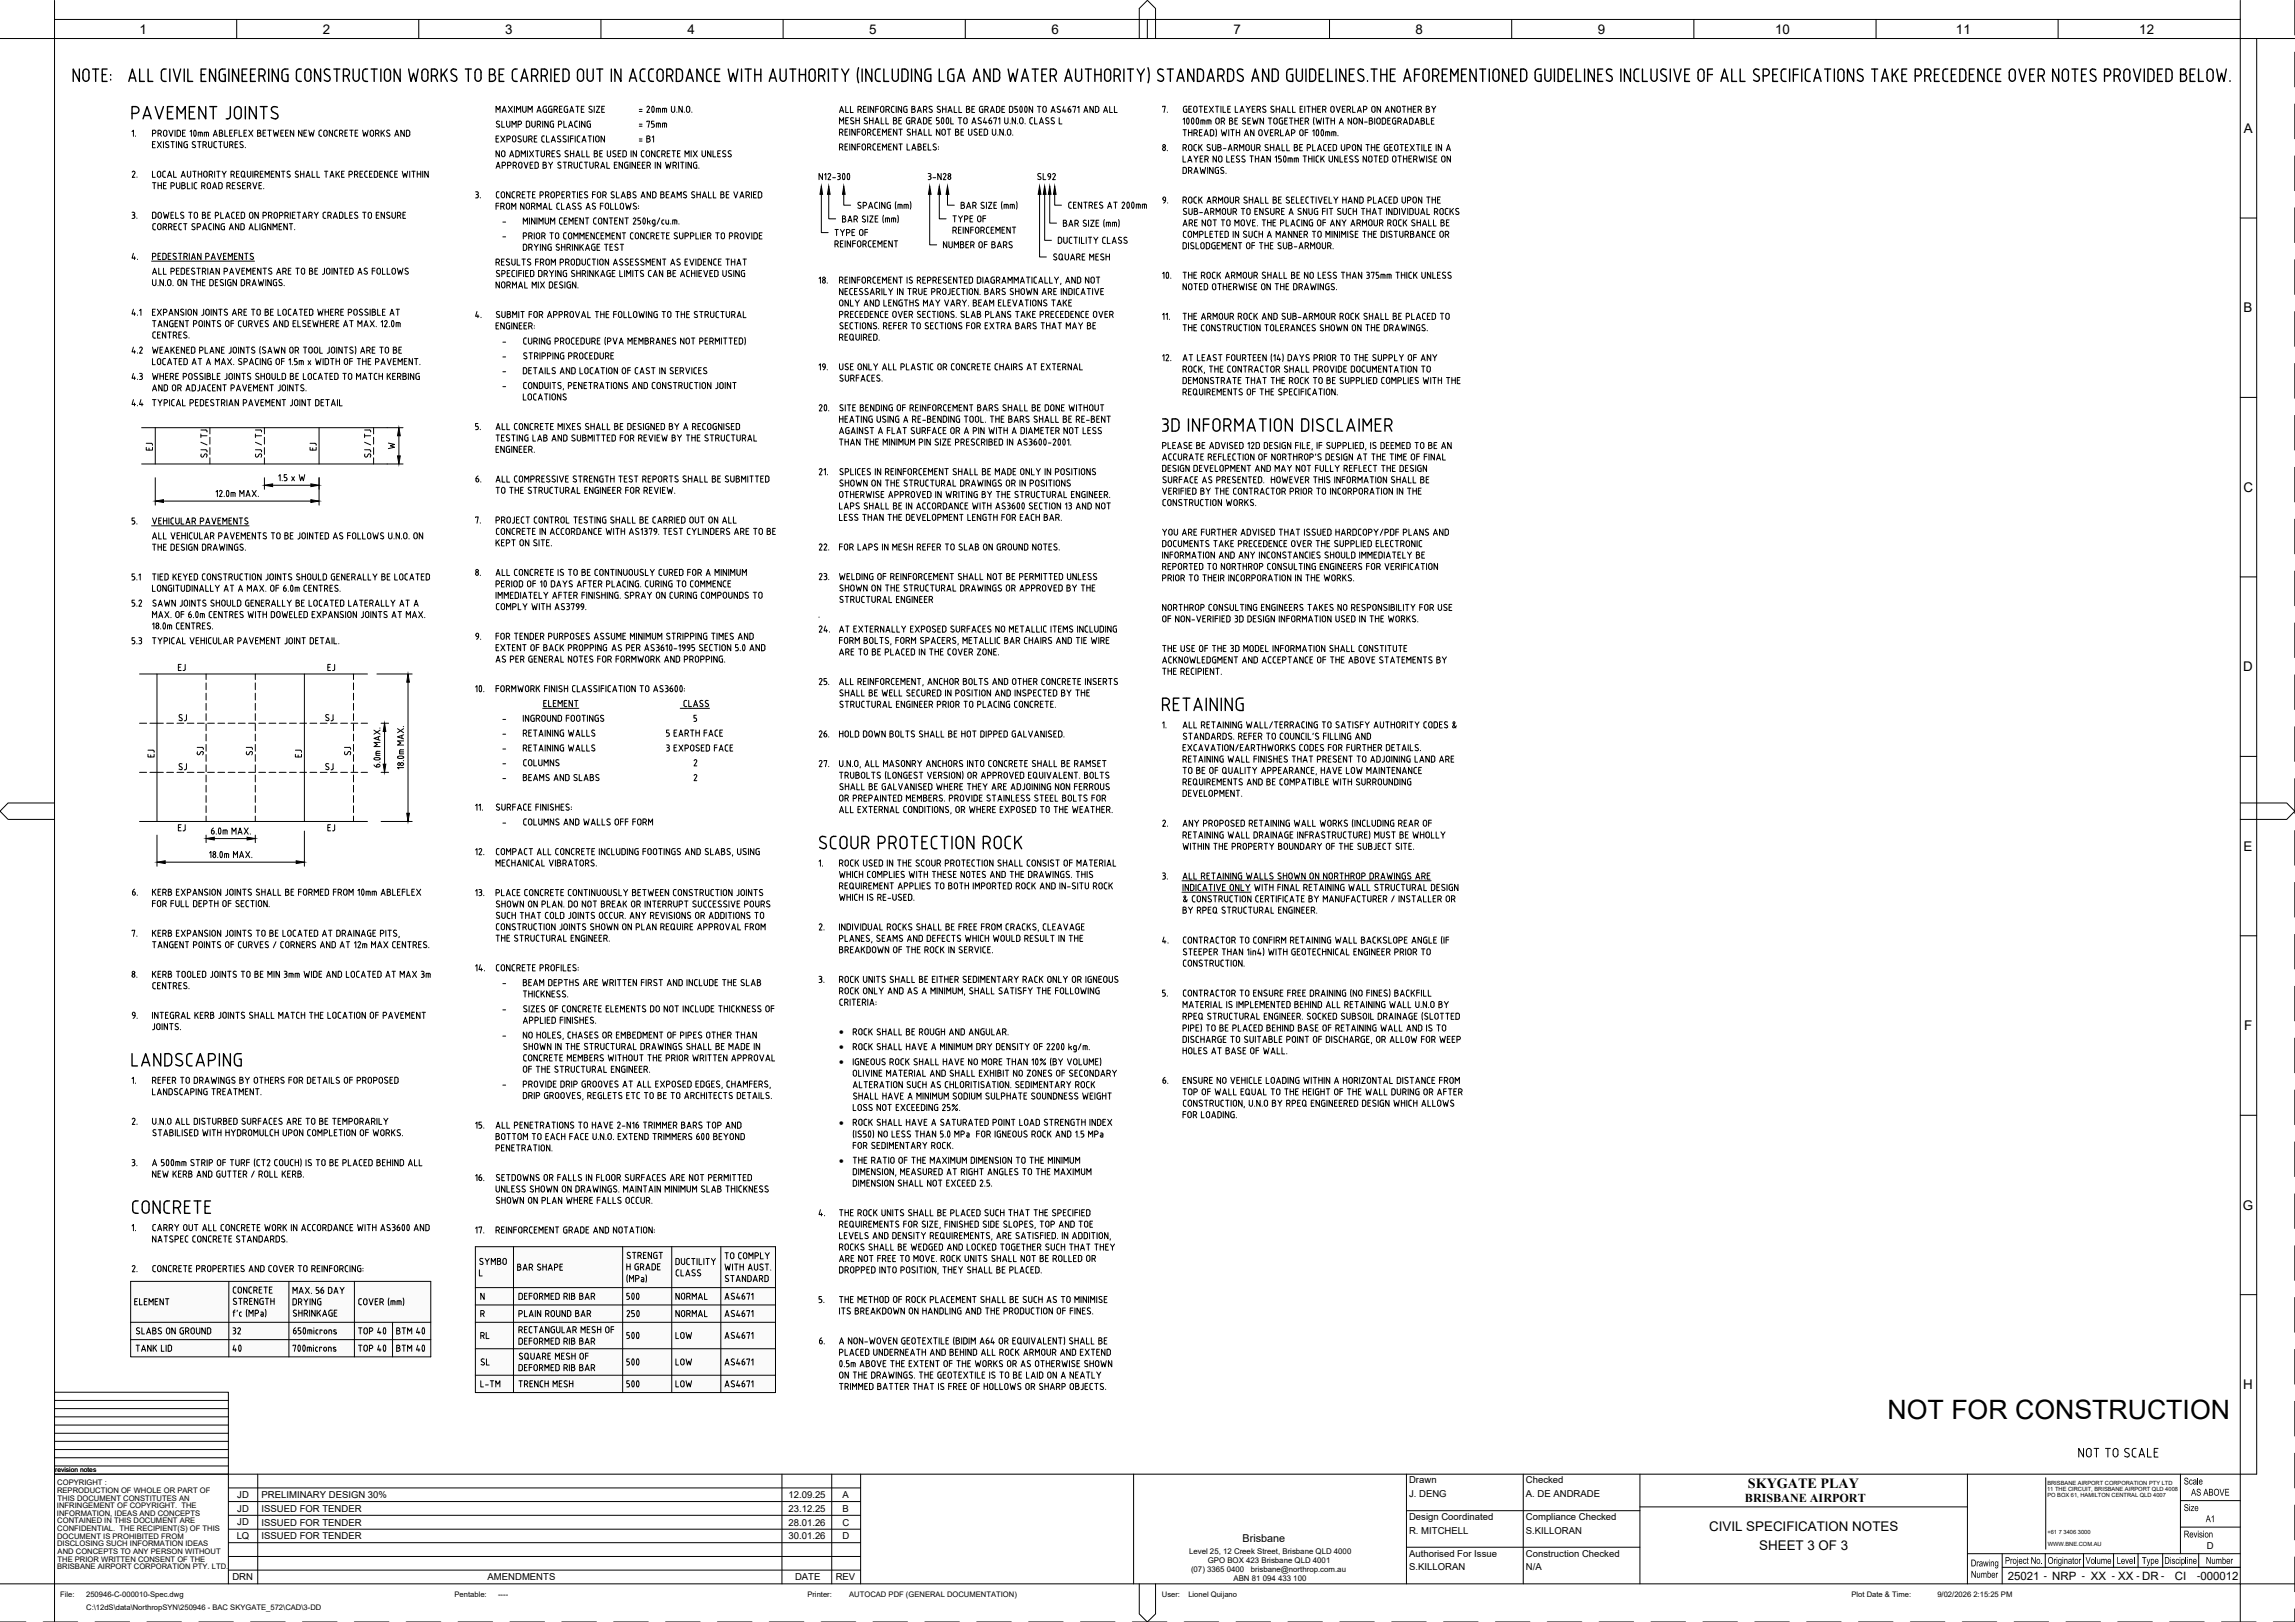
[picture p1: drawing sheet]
<svg xmlns="http://www.w3.org/2000/svg" width="841mm" height="594mm" viewBox="0 0 841 594" stroke-linecap="round" stroke-linejoin="round" font-family="sans-serif">
<defs><g id="words">
<text font-size="9.8" x="691.7" y="519.9">NOT FOR CONSTRUCTION</text>
<g font-size="7.9">
<text x="227.2" y="478">500</text>
<text x="228.6" y="484.4">250</text>
<text x="82.9" y="497.1">40</text>
<text x="227.2" y="492.5">500</text>
<text x="227.2" y="510.1">500</text>
</g>
<g font-size="7.5">
<text x="69.1" y="266.3" transform="rotate(-90 69.1 266.3)">SJ</text>
<text x="116.8" y="266.3">SJ</text>
<text x="76.6" y="279" transform="rotate(-90 76.6 279)">SJ</text>
<text x="94.5" y="279" transform="rotate(-90 94.5 279)">SJ</text>
<text x="130.5" y="279" transform="rotate(-90 130.5 279)">SJ</text>
<text x="63.1" y="284.3">SJ</text>
<text x="116.8" y="284.3">SJ</text>
<text x="173.9" y="502.4">SL</text>
<text x="227.2" y="502">500</text>
</g>
<g font-size="5.7">
<text x="52.2" y="166.2">EJ</text>
<text x="64.2" y="246.9">EJ</text>
<text x="118.9" y="246.9">EJ</text>
<text x="52.9" y="278.3">EJ</text>
<text x="106.9" y="278.3">EJ</text>
<text x="246.6" y="477.3">NORMAL</text>
<text x="246.6" y="501.3">LOW</text>
</g>
<g font-size="5.3">
<text x="116.8" y="166.2" transform="rotate(-90 116.8 166.2)">EJ</text>
<text x="141.1" y="165.5">W</text>
<text x="64.2" y="305.5">EJ</text>
<text x="118.9" y="305.5">EJ</text>
<text x="48" y="479.1">ELEMENT</text>
<text x="246.6" y="483.3">NORMAL</text>
<text x="84.3" y="489.7">32</text>
<text x="175" y="491.4">RL</text>
<text x="246.6" y="491.4">LOW</text>
<text x="175" y="509.1">L-TM</text>
<text x="246.6" y="509.1">LOW</text>
</g>
<text font-size="5.2" x="640.5" y="545.1">SKYGATE PLAY</text>
<g font-size="4.9">
<text x="51.1" y="12.4">1</text>
<text x="118.3" y="12.4">2</text>
<text x="185.1" y="12.3">3</text>
<text x="252" y="12.4">4</text>
<text x="318.6" y="12.3">5</text>
<text x="385.4" y="12.3">6</text>
<text x="452.1" y="12.4">7</text>
<text x="518.8" y="12.3">8</text>
<text x="585.5" y="12.3">9</text>
<text x="650.5" y="12.3">10</text>
<text x="716.8" y="12.4">11</text>
<text x="784" y="12.4">12</text>
<text x="822.3" y="48.7">A</text>
<text x="822.2" y="114.4">B</text>
<text x="822.1" y="180.2">C</text>
<text x="822.1" y="245.9">D</text>
<text x="822.2" y="311.6">E</text>
<text x="822.4" y="377.4">F</text>
<text x="821.9" y="443.1">G</text>
<text x="822" y="508.8">H</text>
<text x="626.4" y="560.7">CIVIL SPECIFICATION NOTES</text>
<text x="644.7" y="567.7">SHEET 3 OF 3</text>
</g>
<text font-size="4.4" x="639.5" y="550.3">BRISBANE AIRPORT</text>
<g font-size="4.2">
<text x="735.8" y="578.6">25021</text>
<text x="752.1" y="578.6">NRP</text>
<text x="766.2" y="578.6">XX</text>
<text x="776.2" y="578.6">XX</text>
<text x="785" y="578.6">DR</text>
<text x="797" y="578.6">CI</text>
<text x="806.4" y="578.6">000012</text>
</g>
<text font-size="4" x="455.4" y="564.7">Brisbane</text>
<g font-size="3.9">
<text x="800.3" y="543.7">Scale</text>
<text x="802.9" y="547.8">AS ABOVE</text>
<text x="800.3" y="553.4">Size</text>
<text x="808.3" y="557.5">A1</text>
<text x="800.3" y="563.1">Revision</text>
<text x="722.2" y="573.7">Drawing</text>
<text x="734.7" y="572.8">Project No.</text>
<text x="750.4" y="572.8">Originator</text>
<text x="764.3" y="572.8">Volume</text>
<text x="775.7" y="572.8">Level</text>
<text x="784.9" y="572.8">Type</text>
<text x="793.2" y="572.8">Discipline</text>
<text x="808.4" y="572.8">Number</text>
<text x="722.2" y="577.9">Number</text>
</g>
<g font-size="3.7">
<text x="307.5" y="379.2">·</text>
<text x="307.5" y="384.6">·</text>
<text x="307.5" y="390.2">·</text>
<text x="307.5" y="412.3">·</text>
<text x="307.5" y="426.2">·</text>
</g>
<g font-size="3.5">
<text x="516.4" y="543.3">Drawn</text>
<text x="559.2" y="543.3">Checked</text>
<text x="87" y="548.7">JD</text>
<text x="95.8" y="548.7">PRELIMINARY DESIGN 30%</text>
<text x="289" y="548.7">12.09.25</text>
<text x="308.8" y="548.7">A</text>
<text x="516.4" y="548.3">J. DENG</text>
<text x="559.2" y="548.3">A. DE ANDRADE</text>
<text x="87" y="553.7">JD</text>
<text x="95.8" y="553.7">ISSUED FOR TENDER</text>
<text x="289" y="553.7">23.12.25</text>
<text x="308.8" y="553.7">B</text>
<text x="516.4" y="556.7">Design Coordinated</text>
<text x="559.2" y="556.7">Compliance Checked</text>
<text x="86.7" y="563.8">LQ</text>
<text x="87" y="558.7">JD</text>
<text x="95.8" y="563.7">ISSUED FOR TENDER</text>
<text x="95.8" y="558.8">ISSUED FOR TENDER</text>
<text x="289" y="563.7">30.01.26</text>
<text x="289" y="558.8">28.01.26</text>
<text x="308.7" y="563.7">D</text>
<text x="308.7" y="558.8">C</text>
<text x="516.4" y="561.7">R. MITCHELL</text>
<text x="559.2" y="561.7">S.KILLORAN</text>
<text x="808.7" y="567.2">D</text>
<text x="516.4" y="570.1">Authorised For Issue</text>
<text x="516.4" y="575.1">S.KILLORAN</text>
<text x="559.2" y="570.1">Construction Checked</text>
<text x="559.2" y="575.1">N/A</text>
<text x="85.2" y="578.7">DRN</text>
<text x="178.7" y="578.7">AMENDMENTS</text>
<text x="291.3" y="578.7">DATE</text>
<text x="306.2" y="578.7">REV</text>
<text x="748.9" y="578.3">-</text>
<text x="762.9" y="578.3">-</text>
<text x="773.9" y="578.3">-</text>
<text x="783" y="578.3">-</text>
<text x="791.9" y="578.3">-</text>
<text x="805.1" y="578.3">-</text>
</g>
<g font-size="2.9">
<text x="435.7" y="569.1">Level 25, 12 Creek Street, Brisbane QLD 4000</text>
<text x="436.5" y="575.7">(07) 3365 0400</text>
<text x="442.6" y="572.4">GPO BOX 423 Brisbane QLD 4001</text>
<text x="458.4" y="575.7">brisbane@northrop.com.au</text>
<text x="452" y="579">ABN 81 094 433 100</text>
</g>
<g font-size="2.8">
<text x="21" y="544">COPYRIGHT :</text>
<text x="20.9" y="546.8">REPRODUCTION OF WHOLE OR PART OF</text>
<text x="21.1" y="549.6">THIS DOCUMENT CONSTITUTES AN</text>
<text x="20.9" y="552.4">INFRINGEMENT OF COPYRIGHT. THE</text>
<text x="20.9" y="555.2">INFORMATION, IDEAS AND CONCEPTS</text>
<text x="21" y="558">CONTAINED IN THIS DOCUMENT ARE</text>
<text x="20.9" y="563.6">DOCUMENT IS PROHIBITED FROM</text>
<text x="21" y="560.8">CONFIDENTIAL. THE RECIPIENT(S) OF THIS</text>
<text x="20.9" y="566.4">DISCLOSING SUCH INFORMATION IDEAS</text>
<text x="21.1" y="569.2">AND CONCEPTS TO ANY PERSON WITHOUT</text>
<text x="21" y="574.8">BRISBANE AIRPORT CORPORATION PTY. LTD.</text>
<text x="21.1" y="572">THE PRIOR WRITTEN CONSENT OF THE</text>
<text x="22.1" y="584.9">File:</text>
<text x="31.6" y="584.9">250946-C-000010-Spec.dwg</text>
<text x="166.6" y="584.9">Pentable:</text>
<text x="182.5" y="584.9">----</text>
<text x="295.9" y="584.9">Printer:</text>
<text x="311.2" y="584.9">AUTOCAD PDF (GENERAL DOCUMENTATION)</text>
<text x="425.8" y="584.9">User:</text>
<text x="435.5" y="584.9">Lionel Quijano</text>
<text x="678.5" y="584.9">Plot Date &amp; Time:</text>
<text x="710" y="584.9">9/02/2026 2:15:25 PM</text>
<text x="31.6" y="589.6">C:\12dS\data\NorthropSYN\250946 - BAC SKYGATE_572\CAD\3-DD</text>
</g>
<text font-size="2.4" x="20.2" y="539.2">revision notes</text>
<g font-size="2.1">
<text x="750.3" y="543.8">BRISBANE AIRPORT CORPORATION PTY LTD</text>
<text x="750.2" y="546.1">11 THE CIRCUIT, BRISBANE AIRPORT QLD 4008</text>
<text x="750.3" y="548.3">PO BOX 61, HAMILTON CENTRAL QLD 4007</text>
<text x="750.3" y="561.8">+61 7 3406 3000</text>
<text x="750.4" y="566.3">WWW.BNE.COM.AU</text>
</g>
</g></defs>
<!-- layer: PROJECT TITLE BLOCK(2.4.0)|TITLEBLOCK AND LAYOUTS.new -->
<path d="M20 509.9v30" fill="none" stroke="#fff" stroke-width=".37"/>
<path d="M20 509.9h63.7v30zM20 509.9v30h63.7z" fill="#fff" stroke="#fff" stroke-width=".37"/>
<path d="M20 509.9h63.7v30h-63.7zM20 512.9h63.7M20 515.9h63.7M20 518.9h63.7M20 536.9h63.7M20 521.9h63.7M20 524.9h63.7M20 527.9h63.7M20 530.9h63.7M20 533.9h63.7" fill="none" stroke="#000" stroke-width=".37"/>
<!-- layer: PROJECT TITLE BLOCK(2.4.0)|G-TTLB-BORD -->
<g fill="none" stroke="#000" stroke-width=".37">
<path d="M0 14.1h821v566h-821M20 .1v594M20 7.1h801M86.7 7.1v7M153.5 7.1v7M220.2 7.1v7M287 7.1v7M353.7 7.1v7M420.5 .1l-3 3v11M420.5 7.1v7M420.5 .1l3 3v11M487.2 7.1v7"/>
<path d="M554 7.1v7M620.7 7.1v7M687.5 7.1v7M754.2 7.1v7M821 .1v14h20M827 14.1v525.8h-807M841 .1v12.7M841 19.1v12.7M841 38.1v12.7M841 57.1v12.7M821 79.9h6M841 76.1v12.7"/>
<path d="M841 95.1v12.7M841 114.1v12.7M841 133.2v12.7M821 145.6h6M841 152.2v12.6M841 171.2v12.6M841 190.2v12.6M821 211.3h6M841 209.2v12.6M841 228.2v12.6M841 247.2v12.7M821 277h6"/>
<path d="M841 266.2v12.7M20 294.1h-17l-3 3 3 3h17M821 294.1h17l3 3-3 3h-17M841 285.2v12.7M841 304.2v12.7M841 323.2v12.7M821 342.7h6M841 342.2v12.7M841 361.2v12.7M841 380.3v12.6M841 399.3v12.6M821 408.5h6"/>
<path d="M841 418.3v12.6M841 437.3v12.6M841 456.3v12.6M821 474.2h6M841 475.2v12.7M841 494.3v12.7M841 513.3v12.7M83.7 539.9v40.2M94.4 539.9v40.2M286.6 539.9v40.2M304.8 539.9v40.2M315.4 539.9v40.2"/>
<path d="M415.4 539.9v40.2M515.4 539.9v40.2M558.2 539.9v40.2M601 539.9v40.2M721 539.9v40.2M799 539.9v29.2M841 532.3v12.7M83.7 545h231.7M83.7 550h231.7M83.7 555h231.7M515.4 553.3h85.6M601 551.9h120"/>
<path d="M749.7 541.2v26.2M799 549.6h22M799 559.3h22M841 551.3v12.7M83.7 560.1h231.7M83.7 565h231.7M83.7 570.1h231.7M83.7 575.1h231.7M515.4 566.7h85.6M721 569.1h100M733.7 574.1h87.3M733.7 569.1v11"/>
<path d="M841 570.3v12.7M0 594.1h9.5M15.8 594.1h12.7M34.8 594.1h12.7M53.8 594.1h12.7M72.9 594.1h12.6M91.8 594.1h12.7M110.8 594.1h12.7M129.8 594.1h12.7M148.8 594.1h12.7M167.9 594.1h12.7M186.9 594.1h12.7"/>
<path d="M205.9 594.1h12.7M224.9 594.1h12.7M243.9 594.1h12.7M262.9 594.1h12.7M281.9 594.1h12.7M300.9 594.1h12.7M319.9 594.1h12.7M338.9 594.1h12.7M357.9 594.1h12.7M376.9 594.1h12.7M395.9 594.1h12.7M415 594.1h12.6"/>
<path d="M417.5 580.1v11l3 3 3-3v-11M434 594.1h12.6M453 594.1h12.6M472 594.1h12.6M491 594.1h12.6M510 594.1h12.6M529 594.1h12.7M548 594.1h12.7M567 594.1h12.7M586 594.1h12.7M605 594.1h12.7M624 594.1h12.7"/>
<path d="M643 594.1h12.7M662.1 594.1h12.6M681.1 594.1h12.6M700.1 594.1h12.6M719.1 594.1h12.6M738.1 594.1h12.6M757.1 594.1h12.6M776.1 594.1h12.7M795.1 594.1h12.7M814.1 594.1h12.7M841 589.3v4.8h-7.9M841 580.1h-20v14"/>
</g>
<!-- layer: DETAILS -->
<g fill="none" stroke="#000" stroke-width=".51">
<path d="M29.1 25.3v4.5l-2.3-4.5v4.5M30.4 28.5v-2a1.13 1.13 0 0 1 1.1-1.2 1.13 1.13 0 0 1 1.1 1.2v2M30.4 28.5a1.13 1.13 0 0 0 1.1 1.3 1.13 1.13 0 0 0 1.1-1.3M33.9 25.3h2.3M35.1 25.3v4.5M37.5 27.3h1.3M39.2 25.3h-1.7v4.5h1.7M40.6 27.3v.3M40.6 29.1v.2M47.2 29.8l1.3-4.5 1.3 4.5M47.6 28.5h1.8M51.2 25.3v4.5h1.7"/>
<path d="M54.3 25.3v4.5h1.7M56.9 39l1.5 4.5 1.5-4.5M60.9 25.3l-1.4 .2-.4 .9 .2 2.9 .5 .4 1.1 .1M62.2 25.3v4.5M63.4 39h-2v4.5h2M63.5 25.3l1.4 4.5 1.3-4.5M67.5 25.3v4.5M68.8 25.3v4.5h1.8M71.4 39h-2v4.5h2M73.7 27.3h1.3M75.4 39v4.5l-2.5-4.5v4.5M75.5 25.3h-1.8v4.5h1.8"/>
<path d="M76.9 39h2.5M78.1 39v4.5M79 25.3v4.5l-2.2-4.5v4.5M81.9 27.3h.6v2.5l-1.7-.3-.5-1M82.5 25.3l-1.4 .1-.5 .4-.3 2.7M83.9 25.3v4.5M84.4 39v3.6M86.4 39.3l.8-.3 1 .6 .2 2.7a1.27 1.27 0 0 1-1.2 1.2 1.27 1.27 0 0 1-1.3-1.2l.1-2.4zM87.4 25.3v4.5l-2.2-4.5v4.5M88.7 27.3h1.3M89.9 39v4.5M90.5 25.3h-1.8v4.5h1.8"/>
<path d="M91.8 27.3h1.4M93.6 25.3h-1.8v4.5h1.8M93.9 39v4.5l-2.5-4.5v4.5M94.9 27.8h1.1a1.25 1.25 0 0 0 1.2-1.3 1.25 1.25 0 0 0-1.2-1.2h-1.1v4.5M95.4 39h2.5M96.3 27.8l.8 2M96.6 39v4.5M98.5 25.3v4.5M101.7 39.3a1.22 1.22 0 0 0-1.6-.2 1.22 1.22 0 0 0-.4 1.6l1.6 1a.98 .98 0 0 1 .6 1.1 .98 .98 0 0 1-1 .7M102 25.3v4.5l-2.2-4.5v4.5M104.9 27.3h.6v2.5l-1.7-.3-.5-1M105.5 25.3l-1.4 .1-.5 .4-.3 2.7"/>
<path d="M109.6 25.3h.8M109.6 29.8h.8M109.6 25.3l-.8 .4-.2 .7 .1 2.6 .3 .6 .6 .2M111.7 28.5a1.13 1.13 0 0 0 1.1 1.3 1.13 1.13 0 0 0 1.2-1.3M113.9 26.6v1.9M114 26.5a1.13 1.13 0 0 0-1.2-1.2 1.13 1.13 0 0 0-1.1 1.2v2M117.5 25.3v4.5l-2.2-4.5v4.5M120.5 27.9a1.13 1.13 0 0 1 .1 1.8 1.13 1.13 0 0 1-1.8-.4M120.8 25.5a1.11 1.11 0 0 0-1.7 0 1.11 1.11 0 0 0 .2 1.7l1.2 .7M122.3 25.3h2.2M123.4 25.3v4.5M125.9 27.8h1.1a1.25 1.25 0 0 0 1.1-1.3 1.25 1.25 0 0 0-1.1-1.2h-1.1v4.5"/>
<path d="M127.2 27.8l.9 2M129.4 28.5a1.13 1.13 0 0 0 1.1 1.3 1.13 1.13 0 0 0 1.2-1.3M129.4 25.3v3.2M131.6 25.3v3.2M134.7 25.3l-1.3 .2-.5 .9 .3 2.9 .4 .4 1.1 .1M136 25.3h2.2M137.1 25.3v4.5M139.6 25.3v4.5M140.9 28.5v-2a1.13 1.13 0 0 1 1.1-1.2 1.13 1.13 0 0 1 1.1 1.2v2M140.9 28.5a1.13 1.13 0 0 0 1.1 1.3 1.13 1.13 0 0 0 1.1-1.3M146.6 25.3v4.5l-2.2-4.5v4.5M149.7 25.3l.9 4.5 .9-3 .9 3 .8-4.5"/>
<path d="M154.6 28.5v-2a1.13 1.13 0 0 1 1.1-1.2 1.13 1.13 0 0 1 1.1 1.2v2M154.6 28.5a1.13 1.13 0 0 0 1.1 1.3 1.13 1.13 0 0 0 1.1-1.3M158.1 27.8h1.1a1.25 1.25 0 0 0 1.2-1.3 1.25 1.25 0 0 0-1.2-1.2h-1.1v4.5M159.5 27.8l.9 2M161.7 25.3v4.5M162.5 27l1.4 2.8M163.9 25.3l-2.2 2.7M167 27.9a1.13 1.13 0 0 1 0 1.8 1.13 1.13 0 0 1-1.7-.4M167.2 25.5a1.11 1.11 0 0 0-1.6 0 1.11 1.11 0 0 0 .1 1.7l1.3 .7M170.5 25.3h2.2M171.6 25.3v4.5M174.1 28.5a1.13 1.13 0 0 0 1.1 1.3 1.13 1.13 0 0 0 1.1-1.3"/>
<path d="M176.3 26.6v1.9M176.3 26.5a1.13 1.13 0 0 0-1.1-1.2 1.13 1.13 0 0 0-1.1 1.2v2M179.4 25.3h1.1a1 1 0 0 1 .9 1 1 1 0 0 1-.9 1 1.26 1.26 0 0 1 1.1 1.2 1.26 1.26 0 0 1-1.1 1.3h-1.1zM179.4 27.3h1.1M182.9 27.3h1.3M184.7 25.3h-1.8v4.5h1.8M187.7 26.4v2.3M187.8 28.7l.2 .6 .8 .5M188.8 25.3h.7M188.8 29.8h.7M188.8 25.3l-.8 .4-.2 .7M190.8 29.8l1.4-4.5 1.3 4.5"/>
<path d="M191.3 28.5h1.8M194.8 27.8h1.2a1.25 1.25 0 0 0 1.1-1.3 1.25 1.25 0 0 0-1.1-1.2h-1.2v4.5M196.2 27.8l.9 2M198.4 27.8h1.1M199.5 25.3h-1.1v4.5M199.5 25.3a1.26 1.26 0 0 1 1.1 1.2 1.26 1.26 0 0 1-1.1 1.3M199.7 27.8l.9 2M201.9 25.3v4.5M203.2 27.3h1.4M205 25.3h-1.8v4.5h1.8M206.3 25.3l1.4 .1 .6 .5 .2 .8-.2 2.5a1.79 1.79 0 0 1-2 .6zM211.6 28.5v-2a1.13 1.13 0 0 1 1.1-1.2 1.13 1.13 0 0 1 1.2 1.2l-.1 2"/>
<path d="M211.6 28.5a1.13 1.13 0 0 0 1.1 1.3 1.13 1.13 0 0 0 1.2-1.3M215.2 28.5a1.13 1.13 0 0 0 1.1 1.3 1.13 1.13 0 0 0 1.1-1.3M215.2 25.3v3.2M217.4 25.3v3.2M218.7 25.3h2.2M219.8 25.3v4.5M224 25.3v4.5M227.5 25.3v4.5l-2.2-4.5v4.5M230.6 29.8l1.3-4.5 1.4 4.5M231 28.5h1.9M236.4 25.3l-1.3 .2-.5 .9 .2 2.9 .5 .4 1.1 .1M239.5 25.3l-1.3 .2-.5 .9 .2 2.9 .5 .4 1.1 .1"/>
<path d="M240.8 28.5a1.13 1.13 0 0 0 1.1 1.3 1.13 1.13 0 0 0 1.1-1.3M243 26.6v1.9M243 26.5a1.13 1.13 0 0 0-1.1-1.2 1.13 1.13 0 0 0-1.1 1.2v2M244.3 27.8h1.2a1.25 1.25 0 0 0 1.1-1.3 1.25 1.25 0 0 0-1.2-1.2h-1.1v4.5M245.7 27.8l.8 2M247.9 25.3l1.4 .1 .6 .5 .2 .8-.2 2.5a1.82 1.82 0 0 1-2 .6zM251.4 29.8l1.3-4.5 1.4 4.5M251.8 28.5h1.9M257.6 25.3v4.5l-2.2-4.5v4.5M258.9 26.4v2.3M259 28.7l.4 .9 1.3 .2M260.7 25.3l-1.3 .2-.4 .9"/>
<path d="M262 27.3h1.4M263.8 25.3h-1.8v4.5h1.8M266.9 25.3l.9 4.5 .8-3 .9 3 .9-4.5M271.7 25.3v4.5M273 25.3h2.3M274.2 25.3v4.5M276.6 27.3h2.2M276.6 25.3v4.5M278.8 25.3v4.5M281.9 29.8l1.4-4.5 1.3 4.5M282.3 28.5h1.9M285.9 28.5a1.13 1.13 0 0 0 1.1 1.3 1.13 1.13 0 0 0 1.1-1.3"/>
<path d="M285.9 25.3v3.2M288.1 25.3v3.2M289.4 25.3h2.2M290.5 25.3v4.5M292.9 27.3h2.3M292.9 25.3v4.5M295.2 25.3v4.5M296.5 28.5a1.13 1.13 0 0 0 1.1 1.3 1.13 1.13 0 0 0 1.1-1.3M298.7 26.6v1.9M298.7 26.5a1.13 1.13 0 0 0-1.1-1.2 1.13 1.13 0 0 0-1.1 1.2v2M300 27.8h1.1a1.25 1.25 0 0 0 1.2-1.3 1.25 1.25 0 0 0-1.2-1.2h-1.1v4.5M301.4 27.8l.9 2"/>
<path d="M303.6 25.3v4.5M304.9 25.3h2.2M306 25.3v4.5M308.4 25.3l1.4 2.3 1.3-2.3M309.8 27.6v2.2M314.6 24.8a8.8 8.8 0 0 0 0 5.5M315.9 25.3v4.5M319.5 25.3v4.5l-2.2-4.5v4.5M322.6 25.3l-1.3 .2-.5 .9 .2 2.9 .5 .4 1.1 .1M323.9 25.3v4.5h1.8M327 28.5a1.13 1.13 0 0 0 1.1 1.3 1.13 1.13 0 0 0 1.1-1.3M327 25.3v3.2"/>
<path d="M329.2 25.3v3.2M330.5 25.3l1.4 .1 .6 .5 .2 .8-.2 2.5a1.79 1.79 0 0 1-2 .6zM334.1 25.3v4.5M337.6 25.3v4.5l-2.2-4.5v4.5M338.9 28.5l.5 1 .6 .3M340 25.3h1.1M340 25.3l-.6 .2-.4 .6-.1 2.4M340.5 27.3h.6v2.5h-1.1M344.2 25.3v4.5h1.8M347.3 28.5l.5 1 .7 .3M348.4 25.3h1.1M348.5 25.3l-.7 .2-.4 .6-.1 2.4"/>
<path d="M348.9 27.3h.6v2.5h-1.1M350.9 29.8l1.3-4.5 1.3 4.5M351.2 28.5h1.9M356.6 29.8l1.3-4.5 1.3 4.5M357 28.5h1.9M362.8 25.3v4.5l-2.2-4.5v4.5M365.1 25.3h-1v4.5h1M365.1 25.3l.8 .3 .5 1.1M366.3 26.7v1.7M366.4 28.4l-.5 1.1-.8 .3M369.4 25.3l.9 4.5 .9-3 .9 3 .9-4.5M374.3 29.8l1.3-4.5 1.3 4.5"/>
<path d="M374.7 28.5h1.9M378.2 25.3h2.3M379.3 25.3v4.5M381.8 27.3h1.3M383.6 25.3h-1.8v4.5h1.8M384.9 27.8h1.1a1.25 1.25 0 0 0 1.1-1.3 1.25 1.25 0 0 0-1.1-1.2h-1.1v4.5M386.2 27.8l.9 2M390.2 29.8l1.3-4.5 1.4 4.5M390.6 28.5h1.9M394.2 28.5a1.13 1.13 0 0 0 1.1 1.3 1.13 1.13 0 0 0 1.1-1.3M394.2 25.3v3.2M396.4 25.3v3.2"/>
<path d="M397.7 25.3h2.2M398.8 25.3v4.5M401.2 27.3h2.3M401.2 25.3v4.5M403.5 25.3v4.5M404.8 28.5a1.13 1.13 0 0 0 1.1 1.3 1.13 1.13 0 0 0 1.1-1.3M407 26.6v1.9M407 26.5a1.13 1.13 0 0 0-1.1-1.2 1.13 1.13 0 0 0-1.1 1.2v2M408.3 27.8h1.1a1.25 1.25 0 0 0 1.1-1.3 1.25 1.25 0 0 0-1.1-1.2h-1.1v4.5M409.7 27.8l.8 2M411.9 25.3v4.5M413.2 25.3h2.2"/>
<path d="M414.3 25.3v4.5M416.7 25.3l1.3 2.3 1.4-2.3M418 27.6v2.2M420.7 24.8a8.8 8.8 0 0 1 0 5.5M425.9 27.9a1.13 1.13 0 0 1 .1 1.8 1.13 1.13 0 0 1-1.7-.4M426.2 25.5a1.11 1.11 0 0 0-1.6 0 1.11 1.11 0 0 0 .1 1.7l1.3 .7M427.8 25.3h2.2M428.9 25.3v4.5M431.3 29.8l1.3-4.5 1.4 4.5M431.7 28.5h1.9M437.5 25.3v4.5l-2.2-4.5v4.5M438.8 25.3l1.4 .1 .6 .5 .2 .8-.2 2.5a1.79 1.79 0 0 1-2 .6z"/>
<path d="M442.3 29.8l1.4-4.5 1.3 4.5M442.7 28.5h1.9M446.3 27.8h1.1a1.25 1.25 0 0 0 1.2-1.3 1.25 1.25 0 0 0-1.2-1.2h-1.1v4.5M447.7 27.8l.8 2M449.9 25.3l1.4 .1 .5 .5 .3 .8-.3 2.5a1.79 1.79 0 0 1-1.9 .6zM453.9 27.2l1.2 .7M455.2 27.9a1.09 1.09 0 0 1 .2 1.6 1.09 1.09 0 0 1-1.7 0l-.3-.2M455.4 25.5a1.13 1.13 0 0 0-1.6 0 1.13 1.13 0 0 0 .1 1.7M458.7 29.8l1.3-4.5 1.3 4.5M459.1 28.5h1.9M464.9 25.3v4.5l-2.2-4.5v4.5M466.2 25.3l1.4 .1 .6 .5 .3 2.5-.3 .8a1.82 1.82 0 0 1-2 .6z"/>
<path d="M473.1 27.3h.7v2.5l-1.8-.3-.4-1M473.8 25.3l-1.5 .1-.5 .4-.3 2.7M475.1 28.5a1.13 1.13 0 0 0 1.1 1.3 1.13 1.13 0 0 0 1.1-1.3M475.1 25.3v3.2M477.3 25.3v3.2M478.6 25.3v4.5M479.9 25.3l1.4 .1 .6 .5 .2 .8-.2 2.5a1.79 1.79 0 0 1-2 .6zM483.4 27.3h1.4M485.2 25.3h-1.8v4.5h1.8M486.5 25.3v4.5h1.8M489.6 25.3v4.5M493.2 25.3v4.5l-2.2-4.5v4.5"/>
<path d="M494.5 27.3h1.4M496.3 25.3h-1.8v4.5h1.8M498.5 25.3a1.02 1.02 0 0 0-.9 .8 1.02 1.02 0 0 0 .5 1.1l1.2 .7M498.5 25.3l1.1 .2M499.4 27.9a1.09 1.09 0 0 1 .2 1.6 1.09 1.09 0 0 1-1.7 0l-.3-.2M501.1 29.6v.2M502.5 25.3h2.2M503.6 25.3v4.5M506 27.3h2.2M506 25.3v4.5M508.2 25.3v4.5M509.5 27.3h1.4"/>
<path d="M511.3 25.3h-1.8v4.5h1.8M514.4 29.8l1.3-4.5 1.4 4.5M514.8 28.5h1.9M518.4 27.3h1.7M520.1 25.3h-1.7v4.5M521.5 28.5v-2a1.13 1.13 0 0 1 1.1-1.2 1.13 1.13 0 0 1 1.1 1.2v2M521.5 28.5a1.13 1.13 0 0 0 1.1 1.3 1.13 1.13 0 0 0 1.1-1.3M525 27.8h1.1a1.25 1.25 0 0 0 1.2-1.3 1.25 1.25 0 0 0-1.2-1.2h-1.1v4.5M526.3 27.8l.9 2M528.5 27.3h1.4M530.3 25.3h-1.8v4.5h1.8M531.6 29.8v-4.5l1.4 2.5 1.3-2.5v4.5"/>
<path d="M535.6 27.3h1.4M537.4 25.3h-1.8v4.5h1.8M540.9 25.3v4.5l-2.2-4.5v4.5M542.2 25.3h2.2M543.3 25.3v4.5M545.8 25.3v4.5M547.1 28.5v-2a1.13 1.13 0 0 1 1.1-1.2 1.13 1.13 0 0 1 1.2 1.2l-.1 2M547.1 28.5a1.13 1.13 0 0 0 1.1 1.3 1.13 1.13 0 0 0 1.2-1.3M552.9 25.3v4.5l-2.3-4.5v4.5M554.2 27.3h1.3M556 25.3h-1.8v4.5h1.8M558.2 25.3h-.9v4.5h.9"/>
<path d="M558.3 25.3l.9 .6 .3 .8-.1 2.1-.4 .7-.7 .3M564.1 27.3h.7v2.5l-1.8-.3-.4-1M564.8 25.3l-1.5 .1-.5 .4-.2 2.7M566.1 28.5a1.13 1.13 0 0 0 1.1 1.3 1.13 1.13 0 0 0 1.2-1.3M566.1 25.3v3.2M568.3 25.3v3.2M569.6 25.3v4.5M571 25.3l1.4 .1 .6 .5 .2 .8-.2 2.5a1.79 1.79 0 0 1-2 .6zM574.5 27.3h1.3M576.3 25.3h-1.8v4.5h1.8M577.6 25.3v4.5h1.8M580.7 25.3v4.5"/>
<path d="M584.2 25.3v4.5l-2.2-4.5v4.5M585.6 27.3h1.3M587.3 25.3h-1.7v4.5h1.7M590.4 27.9a1.13 1.13 0 0 1 0 1.8 1.13 1.13 0 0 1-1.7-.4M590.7 25.5a1.11 1.11 0 0 0-1.7 0 1.11 1.11 0 0 0 .2 1.7l1.2 .7M594 25.3v4.5M597.5 25.3v4.5l-2.2-4.5v4.5M598.8 26.4v2.3M598.8 28.7l.5 .9 1.3 .2M600.6 25.3l-1.3 .2-.5 .9M601.9 25.3v4.5h1.8M605 28.5a1.13 1.13 0 0 0 1.1 1.3 1.13 1.13 0 0 0 1.2-1.3"/>
<path d="M605 25.3v3.2M607.2 25.3v3.2M610.3 27.9a1.13 1.13 0 0 1 0 1.8 1.13 1.13 0 0 1-1.7-.4M610.5 25.5a1.11 1.11 0 0 0-1.6 0 1.11 1.11 0 0 0 .2 1.7l1.2 .7M612.1 25.3v4.5M613.4 25.3l1.3 4.5 1.4-4.5M617.4 27.3h1.3M619.2 25.3h-1.8v4.5h1.8M622.3 28.5a1.13 1.13 0 0 0 1.1 1.3 1.13 1.13 0 0 0 1.1-1.3M624.5 26.6v1.9M624.5 26.5a1.13 1.13 0 0 0-1.1-1.2 1.13 1.13 0 0 0-1.1 1.2v2M625.8 27.3h1.7"/>
<path d="M627.5 25.3h-1.7v4.5M630.6 29.8l1.4-4.5 1.3 4.5M631 28.5h1.9M634.6 25.3v4.5h1.8M637.7 25.3v4.5h1.8M643.1 27.2l1.2 .7M644.3 27.9a1.13 1.13 0 0 1 0 1.8 1.13 1.13 0 0 1-1.7-.4M644.6 25.5a1.11 1.11 0 0 0-1.7 0 1.11 1.11 0 0 0 .2 1.7M646.1 27.8h1.2a1.25 1.25 0 0 0 1.1-1.3 1.25 1.25 0 0 0-1.2-1.2h-1.1v4.5M649.6 27.3h1.4M651.4 25.3h-1.8v4.5h1.8M654.5 25.3l-1.3 .2-.5 .9 .3 2.9 .5 .4 1 .1"/>
<path d="M655.8 25.3v4.5M657.2 27.3h1.7M658.9 25.3h-1.7v4.5M660.3 25.3v4.5M663.4 25.3l-1.4 .2-.4 .9 .2 2.9 .5 .4 1.1 .1M664.7 29.8l1.3-4.5 1.3 4.5M665.1 28.5h1.9M668.7 25.3h2.2M669.8 25.3v4.5M672.2 25.3v4.5M673.5 28.5v-2a1.13 1.13 0 0 1 1.1-1.2 1.13 1.13 0 0 1 1.2 1.2l-.1 2M673.5 28.5a1.13 1.13 0 0 0 1.1 1.3 1.13 1.13 0 0 0 1.2-1.3"/>
<path d="M679.3 25.3v4.5l-2.3-4.5v4.5M680.6 29.3l1.4 .5M681.1 27.2l1.2 .7M682.3 27.9a1.02 1.02 0 0 1 .5 1.1 1.02 1.02 0 0 1-.9 .8M682.6 25.5a1.11 1.11 0 0 0-1.7 0 1.11 1.11 0 0 0 .2 1.7M685.9 25.3h2.2M687 25.3v4.5M689.4 29.8l1.4-4.5 1.3 4.5M689.8 28.5h1.9M693.4 25.3v4.5M694.3 27l1.3 2.8M695.6 25.3l-2.2 2.7"/>
<path d="M697 27.3h1.3M698.8 25.3h-1.8v4.5h1.8M701.8 27.8h1.2a1.25 1.25 0 0 0 1.1-1.3 1.25 1.25 0 0 0-1.2-1.2h-1.1v4.5M705.4 27.8h1.1a1.25 1.25 0 0 0 1.1-1.3 1.25 1.25 0 0 0-1.1-1.2h-1.1v4.5M706.7 27.8l.9 2M708.9 27.3h1.3M710.6 25.3h-1.7v4.5h1.7M713 25.3h.8M713 29.8h.8M713 25.3l-.8 .4-.2 .7 .1 2.6 .3 .6 .6 .2M715.1 27.3h1.3M716.9 25.3h-1.8v4.5h1.8"/>
<path d="M718.2 25.3l1.4 .1 .6 .5 .2 .8-.2 2.5a1.79 1.79 0 0 1-2 .6zM721.7 27.3h1.4M723.5 25.3h-1.8v4.5h1.8M727 25.3v4.5l-2.2-4.5v4.5M728.3 26.4v2.3M728.4 28.7l.4 .9 1.3 .2M730.1 25.3l-1.3 .2-.4 .9M731.4 27.3h1.3M733.2 25.3h-1.8v4.5h1.8M736.3 28.5v-2a1.13 1.13 0 0 1 1.1-1.2 1.13 1.13 0 0 1 1.1 1.2v2M736.3 28.5a1.13 1.13 0 0 0 1.1 1.3 1.13 1.13 0 0 0 1.1-1.3M739.9 25.3l1.3 4.5 1.3-4.5"/>
<path d="M743.8 27.3h1.4M745.6 25.3h-1.8v4.5h1.8M746.9 27.8h1.2a1.25 1.25 0 0 0 1.1-1.3 1.25 1.25 0 0 0-1.2-1.2h-1.1v4.5M748.2 27.8l.9 2M754.4 25.3v4.5l-2.2-4.5v4.5M755.7 26.6v1.9M755.8 26.5a1.13 1.13 0 0 1 1.1-1.2 1.13 1.13 0 0 1 1.1 1.2v2M755.8 28.5a1.13 1.13 0 0 0 1.1 1.3 1.13 1.13 0 0 0 1.1-1.3M759.3 25.3h2.2M760.4 25.3v4.5M762.8 27.3h1.4M764.6 25.3h-1.8v4.5h1.8"/>
<path d="M767.7 27.9a1.09 1.09 0 0 1 .2 1.6 1.09 1.09 0 0 1-1.7 0l-.3-.2M767.9 25.5a1.11 1.11 0 0 0-1.6 0 1.11 1.11 0 0 0 .2 1.7l1.1 .7M771.2 27.8h1.2a1.25 1.25 0 0 0 1.1-1.3 1.25 1.25 0 0 0-1.2-1.2h-1.1v4.5M774.7 27.8h1.2a1.25 1.25 0 0 0 1.1-1.3 1.25 1.25 0 0 0-1.2-1.2h-1.1v4.5M776.1 27.8l.9 2M778.3 28.5a1.13 1.13 0 0 0 1.1 1.3 1.13 1.13 0 0 0 1.1-1.3M780.5 26.6v1.9M780.5 26.5a1.13 1.13 0 0 0-1.1-1.2 1.13 1.13 0 0 0-1.1 1.2v2M781.8 25.3l1.4 4.5 1.3-4.5M785.8 25.3v4.5M787.1 25.3l1.4 .1 .6 .5 .2 .8-.2 2.5a1.79 1.79 0 0 1-2 .6zM790.7 27.3h1.3"/>
<path d="M792.4 25.3h-1.7v4.5h1.7M793.7 25.3l1.5 .1 .6 .5 .2 .8-.2 2.5a1.82 1.82 0 0 1-2.1 .6zM799.1 25.3h1.1a1 1 0 0 1 .9 1 1 1 0 0 1-.9 1 1.26 1.26 0 0 1 1.1 1.2 1.26 1.26 0 0 1-1.1 1.3h-1.1zM799.1 27.3h1.1M802.6 27.3h1.3M804.4 25.3h-1.8v4.5h1.8M805.7 25.3v4.5h1.8M808.8 28.5v-2a1.13 1.13 0 0 1 1.1-1.2 1.13 1.13 0 0 1 1.1 1.2v2M808.8 28.5a1.13 1.13 0 0 0 1.1 1.3 1.13 1.13 0 0 0 1.1-1.3M812.3 25.3l.9 4.5 .9-3 .9 3 .8-4.5M817.2 29.6v.2M48.4 41.5h1.3a1.25 1.25 0 0 0 1.2-1.2 1.25 1.25 0 0 0-1.2-1.3h-1.3v4.5"/>
<path d="M52.4 43.5l1.5-4.5 1.5 4.5M52.8 42.3h2.1M61.4 41h1.5M64.9 43.5v-4.5l1.5 2.5 1.5-2.5v4.5M69.4 41h1.5M82.9 43.5h.5M84.4 42.5a.99 .99 0 0 1-1 1M99.4 43l1.5 .5M426 153.4h1M426.6 155.4h.4M427 153.4a.99 .99 0 0 1 1 1 .99 .99 0 0 1-1 1M427 155.4a.99 .99 0 0 1 1 1"/>
<path d="M428 156.4a1.14 1.14 0 0 1-1 1.5h-1M430.7 153.4h-1.2v4.5a2.12 2.12 0 0 0 2.3-.5l.3-2.6M430.7 153.4l.8 .3 .6 1.1M435.5 153.4v4.5M439.5 153.4v4.5l-2.5-4.5v4.5M441 155.4h2M443 153.4h-2v4.5M444.8 153.9a1.25 1.25 0 0 1 1.4-.5 1.25 1.25 0 0 1 .8 1.2v2.1a1.25 1.25 0 0 1-1.2 1.2 1.25 1.25 0 0 1-1.3-1.2zM449.8 153.4h-1.3v4.5M449.8 153.4a1.25 1.25 0 0 1 1.3 1.2 1.25 1.25 0 0 1-1.3 1.3h-1.3M450 155.9l1 2M452.5 157.9v-4.5l1.5 2.5 1.5-2.5v4.5"/>
<path d="M457 157.9l1.6-4.5 1.4 4.5M457.5 156.7h2.1M461.5 153.4h2.5M462.8 153.4v4.5M465.5 153.4v4.5M467.6 153.6l.7-.2 1 .5 .3 2.8a1.27 1.27 0 0 1-1.3 1.2 1.27 1.27 0 0 1-1.3-1.2l.1-2.5zM473.5 153.4v4.5l-2.5-4.5v4.5M478.2 153.4h-1.1v4.5a2.08 2.08 0 0 0 2.2-.5l.3-2.6M478.2 153.4l.8 .3 .6 1.1M481 153.4v4.5M482.6 157.4l1.5 .5M483.1 155.3l1.4 .7"/>
<path d="M483.5 153.4l1.3 .2M483.5 153.4a.99 .99 0 0 0-.9 .8 .99 .99 0 0 0 .5 1.1M484.5 156a.99 .99 0 0 1 .5 1.1 .99 .99 0 0 1-.9 .8M486.5 156.8l.3 .7a1.66 1.66 0 0 0 1.7 .4M487.6 153.4h.9M487.7 153.4l-.7 .2-.4 .6-.1 2.6M490.1 153.4v4.5h1.9M493.5 157.9l1.5-4.5 1.5 4.5M494 156.7h2.1M498.1 153.4v4.5M499.5 157.9v-4.5l1.5 2.5 1.5-2.5v4.5M504 155.4h1.5"/>
<path d="M506.1 153.4h-2.1v4.5h2.1M508.8 153.4h-1.3v4.5M508.8 153.4a1.25 1.25 0 0 1 1.3 1.2 1.25 1.25 0 0 1-1.3 1.3h-1.3M509 155.9l1 2M426 258.2h1.3a1.25 1.25 0 0 0 1.2-1.3 1.25 1.25 0 0 0-1.2-1.2h-1.3v4.5M427.5 258.2l1 2M430 257.7h1.5M432.1 255.7h-2.1v4.5h2.1M433.5 255.7h2.5M434.8 255.7v4.5M438 259h2.1M442 255.7v4.5"/>
<path d="M446 255.7v4.5l-2.5-4.5v4.5M447.5 255.7v4.5M451.5 255.7v4.5l-2.5-4.5v4.5M453.1 258.9l.2 .8 1 .5M454.8 257.7h.7v2.5h-1.2M455.5 255.7l-1.6 .1-.6 .4-.2 2.8M437.5 260.2l1.5-4.5 1.5 4.5M300.9 308.2l1.4 .7a1.07 1.07 0 0 1 .3 1.6 1.07 1.07 0 0 1-1.5 .2l-.7-.4M302.6 306.6a1.22 1.22 0 0 0-1.6-.2 1.22 1.22 0 0 0-.3 1.6l.2 .2M305.5 310.9h.9M305.5 306.3h.9M305.5 306.3l-.7 .3-.5 .9 .1 2.6 .4 .5 .7 .2"/>
<path d="M307.8 307.6v2M307.9 307.6a1.25 1.25 0 0 1 1.2-1.3 1.25 1.25 0 0 1 1.3 1.3M310.3 307.6l.1 2a1.25 1.25 0 0 1-1.3 1.2 1.25 1.25 0 0 1-1.2-1.2M311.9 306.3v3.3a1.25 1.25 0 0 0 1.2 1.2 1.25 1.25 0 0 0 1.3-1.2v-3.3M315.8 308.8h1.3M317.1 306.3h-1.3v4.6M317.1 306.3a1.25 1.25 0 0 1 1.3 1.3 1.25 1.25 0 0 1-1.3 1.2M317.4 308.8l.9 2.1M321.9 308.8h1.2a1.25 1.25 0 0 0 1.3-1.2 1.25 1.25 0 0 0-1.3-1.3h-1.2v4.6M325.8 308.8h1.3M327.1 306.3h-1.3v4.6M327.1 306.3a1.25 1.25 0 0 1 1.3 1.3 1.25 1.25 0 0 1-1.3 1.2"/>
<path d="M327.4 308.8l.9 2.1M329.9 307.6a1.25 1.25 0 0 1 1.2-1.3 1.25 1.25 0 0 1 1.3 1.3M329.9 307.6v2a1.25 1.25 0 0 0 1.2 1.2 1.25 1.25 0 0 0 1.3-1.2v-2M333.8 306.3h2.5M335.1 306.3v4.6M337.9 308.3h1.4M339.9 306.3h-2v4.6h2M343.4 306.3a1.54 1.54 0 0 0-2 .8v3l.7 .7 1.3 .1M344.8 306.3h2.5M346.1 306.3v4.6M348.9 306.3v4.6M350.4 307.6v2"/>
<path d="M350.4 307.6a1.25 1.25 0 0 1 1.2-1.3 1.25 1.25 0 0 1 1.3 1.3M350.4 309.6a1.25 1.25 0 0 0 1.2 1.2 1.25 1.25 0 0 0 1.3-1.2M352.8 307.6v2M356.9 306.3v4.6l-2.5-4.6v4.6M360.3 308.8h1.3a1.25 1.25 0 0 0 1.3-1.2 1.25 1.25 0 0 0-1.3-1.3h-1.3v4.6M361.9 308.8l.9 2.1M364.4 307.6a1.25 1.25 0 0 1 1.2-1.3 1.25 1.25 0 0 1 1.3 1.3M364.4 307.6v2a1.25 1.25 0 0 0 1.2 1.2 1.25 1.25 0 0 0 1.3-1.2v-2M370.3 306.3l-1.5 .3-.5 .9 .3 2.9 .6 .4 1.1 .1M371.9 306.3v4.6M372.8 308l1.6 2.9M374.4 306.3l-2.5 2.8"/>
<path d="M48.4 385.9v4.5h2M51.9 390.4l1.5-4.5 1.5 4.5M52.3 389.1h2.1M58.9 385.9v4.5l-2.5-4.5v4.5M61.5 385.9h-1.1v4.5h1.1M61.5 385.9l1.1 .5 .3 .9-.1 2.1-.5 .7-.8 .3M64.4 389.9l1.5 .5M66.4 388.5a.99 .99 0 0 1 .5 1.1 .99 .99 0 0 1-1 .8M66.7 386.1a1.22 1.22 0 0 0-1.7-.1 1.22 1.22 0 0 0-.3 1.6l1.6 .9M70.4 385.9a1.57 1.57 0 0 0-1.8 .4l-.1 3.3 .7 .7 1.2 .1M71.9 390.4l1.5-4.5 1.5 4.5M72.3 389.1h2.2"/>
<path d="M76.4 388.4h1.2M77.6 385.9h-1.2v4.5M77.7 385.9a1.25 1.25 0 0 1 1.2 1.2 1.25 1.25 0 0 1-1.2 1.3M80.4 385.9v4.5M84.4 385.9v4.5l-2.5-4.5v4.5M85.9 389.1l.3 .8 1 .5M87.2 385.9h1.2M87.2 385.9l-.8 .2-.4 .6-.1 2.4M87.6 387.9h.8v2.5h-1.2M50.6 439.9a1.54 1.54 0 0 0-1.9 .7l-.1 .4M58.6 439.9v4.5l-2.5-4.5v4.5M62.1 439.9a1.54 1.54 0 0 0-1.9 .7v.4"/>
<path d="M64.9 439.9h-1.3v4.5M64.9 439.9a1.25 1.25 0 0 1 1.3 1.2 1.25 1.25 0 0 1-1.3 1.3M69.6 439.9h-2v4.5h2M71.1 439.9h2.5M72.4 439.9v4.5M77.1 439.9h-2v4.5h2M48.6 441l.1 2.6 .4 .5 .7 .2M49.7 444.4h.9M54.6 441.1v2M54.7 441.1a1.25 1.25 0 0 0-1.3-1.2 1.25 1.25 0 0 0-1.2 1.2l-.1 2a1.27 1.27 0 0 0 1.3 1.2 1.27 1.27 0 0 0 1.3-1.2M60.1 441v2.2M60.2 443.2l.2 .7 .9 .4"/>
<path d="M61.3 444.4h.8M63.6 442.4h1.3M65.2 442.4l.9 2M67.6 441.9h1.5M75.1 441.9h1.5"/>
</g>
<!-- layer: A_TTL_TEXT TITILE BLOCK-RefEdit0-RefEdit0 -->
<path d="M805.7 574.1h15.3" fill="none" stroke="#000" stroke-width=".37"/>
<!-- layer: A_TTL_SCALE -->
<g fill="none" stroke="#000" stroke-width=".37">
<path d="M763.5 530.5v3.2l-1.7-3.2v3.2M764.9 530.7l.6-.2 .6 .2 .3 2.1a.89 .89 0 0 1-.9 .8 .89 .89 0 0 1-.9-.8zM767.4 530.5h1.7M768.3 530.5v3.2M771.6 530.5h1.7M772.5 530.5v3.2M774.4 531.4v1.4M774.4 531.4a.87 .87 0 0 1 .9-.9 .87 .87 0 0 1 .8 .9v1.4a.87 .87 0 0 1-.8 .8 .87 .87 0 0 1-.9-.8M780.2 530.7a.84 .84 0 0 0-1.3-.1 .84 .84 0 0 0 .1 1.2l.9 .5a.81 .81 0 0 1 .2 1.2 .81 .81 0 0 1-1.3 0l-.2-.2M782.2 530.5h.6M782.2 533.7h.6M782.2 530.5l-.6 .2-.2 .6 .1 1.8 .7 .5"/>
<path d="M783.8 533.7l1.1-3.2 1 3.2M784.1 532.8h1.5M787 530.5v3.2h1.4M789.4 531.9h1.1M790.8 530.5h-1.4v3.2h1.4"/>
</g>
<!-- layer: DETAILS -->
<g fill="#fafafa" stroke="#fafafa" stroke-width=".37">
<path d="M47.9 469.3h36l-36 15zM47.9 484.3h36v-15z"/>
<path d="M83.9 469.3h22l-22 15zM83.9 484.3h22v-15z"/>
<path d="M105.9 469.3h24l-24 15zM105.9 484.3h24v-15z"/>
<path d="M129.9 469.3h28l-28 15zM129.9 484.3h28v-15z"/>
<path d="M47.9 484.3h36l-36 6.4zM47.9 490.7h36v-6.4z"/>
<path d="M83.9 484.3h22l-22 6.4zM83.9 490.7h22v-6.4z"/>
<path d="M105.9 484.3h24l-24 6.4zM105.9 490.7h24v-6.4z"/>
<path d="M129.9 484.3h13.9l-13.9 6.4zM129.9 490.7h13.9v-6.4z"/>
<path d="M143.8 484.3h14.1l-14.1 6.4zM143.8 490.7h14.1v-6.4z"/>
<path d="M47.9 490.7h36l-36 6.3zM47.9 497h36v-6.3z"/>
<path d="M83.9 490.7h22l-22 6.3zM83.9 497h22v-6.3z"/>
<path d="M105.9 490.7h24l-24 6.3zM105.9 497h24v-6.3z"/>
<path d="M129.9 490.7h13.9l-13.9 6.3zM129.9 497h13.9v-6.3z"/>
<path d="M143.8 490.7h14.1l-14.1 6.3zM143.8 497h14.1v-6.3z"/>
<path d="M174.2 456.6h14l-14 15zM188.2 456.6l-14 15h14z"/>
<path d="M188.2 456.6h40l-40 15zM188.2 471.6h40v-15z"/>
<path d="M228.2 456.6h18l-18 15zM228.2 471.6h18v-15z"/>
<path d="M246.2 456.6h18l-18 15zM246.2 471.6h18v-15z"/>
<path d="M264.2 456.6h20l-20 15zM264.2 471.6h20v-15z"/>
<path d="M174.2 471.6h14l-14 6.4zM174.2 478h14v-6.4z"/>
<path d="M188.2 471.6h40l-40 6.4zM188.2 478h40v-6.4z"/>
<path d="M228.2 471.6h18l-18 6.4zM228.2 478h18v-6.4z"/>
<path d="M246.2 471.6h18l-18 6.4zM246.2 478h18v-6.4z"/>
<path d="M264.2 471.6h20l-20 6.4zM264.2 478h20v-6.4z"/>
<path d="M174.2 478h14l-14 6.3zM174.2 484.3h14v-6.3z"/>
<path d="M188.2 478h40l-40 6.3zM188.2 484.3h40v-6.3z"/>
<path d="M228.2 478h18l-18 6.3zM228.2 484.3h18v-6.3z"/>
<path d="M246.2 478h18l-18 6.3zM246.2 484.3h18v-6.3z"/>
<path d="M264.2 478h20l-20 6.3zM264.2 484.3h20v-6.3z"/>
<path d="M174.2 484.3h14l-14 9.7zM174.2 494h14v-9.7z"/>
<path d="M188.2 484.3h40l-40 9.7zM188.2 494h40v-9.7z"/>
<path d="M228.2 484.3h18l-18 9.7zM228.2 494h18v-9.7z"/>
<path d="M246.2 484.3h18l-18 9.7zM246.2 494h18v-9.7z"/>
<path d="M264.2 484.3h20l-20 9.7zM264.2 494h20v-9.7z"/>
<path d="M174.2 494h14l-14 9.7zM174.2 503.7h14v-9.7z"/>
<path d="M188.2 494h40l-40 9.7zM188.2 503.7h40v-9.7z"/>
<path d="M228.2 494h18l-18 9.7zM228.2 503.7h18v-9.7z"/>
<path d="M246.2 494h18l-18 9.7zM246.2 503.7h18v-9.7z"/>
<path d="M264.2 494h20l-20 9.7zM264.2 503.7h20v-9.7z"/>
<path d="M174.2 503.7h14l-14 6.3zM174.2 510h14v-6.3z"/>
<path d="M188.2 503.7h40l-40 6.3zM188.2 510h40v-6.3z"/>
<path d="M228.2 503.7h18l-18 6.3zM228.2 510h18v-6.3z"/>
<path d="M246.2 503.7h18l-18 6.3zM246.2 510h18v-6.3z"/>
<path d="M264.2 503.7h20l-20 6.3zM264.2 510h20v-6.3z"/>
</g>
<g fill="none" stroke="#000" stroke-width=".37">
<path d="M186.3 38.9l1.5 2.3M187.8 38.9l-1.5 2.3M188.5 38.9v2.3M191.5 38.9v1.7M192.8 38.9v1.6a.61 .61 0 0 1-.6 .7 .61 .61 0 0 1-.6-.7M199 39.6v1M199.9 39.9h.4v1.3l-.9-.1-.3-.6M200.3 38.9l-.9 .1-.3 .5M202.3 38.9l-.9 .1-.4 .6 .2 1.4 1.1 .2v-1.3h-.4M205 39.9h.8M206 38.9h-1v2.3h1M208 38.9l-.8 .1-.4 .6 .2 1.4 1 .2v-1.3h-.4"/>
<path d="M211 38.9h1.3M211.7 38.9v2.3M213 39.9h.8M214 38.9h-1v2.3h1M216.1 39.9l.8 .5a.63 .63 0 0 1-.3 .8 .63 .63 0 0 1-.8-.3M216.3 38.9l-.5 .4 .3 .5M216.3 38.9l.6 .1M217.8 38.9v2.3M218.5 38.9h1.3l-1.3 2.3h1.3M220.5 39.9h.8M221.5 38.9h-1v2.3h1M237.6 38.9l.4 .6-1 1.7h1"/>
<path d="M237.6 38.9l-.6 .4M239.5 39l.3 .8-.3 1.2M239.5 39h-.1a1.25 1.25 0 0 0 0 2.1l.1-.1M241.3 39.7v1.5M243.5 39.7v1.5M246 38.9v1.6a.61 .61 0 0 0 .7 .7 .61 .61 0 0 0 .6-.7v-1.6M250 38.9v2.3l-1.2-2.3v2.3M251.7 39.1h.9l.2 1.4a.61 .61 0 0 1-.6 .7 .61 .61 0 0 1-.7-.6zM309.9 39v2.2h1M311.7 39v2.2h1M316.4 39.9h.8M317.4 39h-1v2.2h1"/>
<path d="M318.1 39v2.2M320.2 39v2.2l-1.3-2.2v2.2M320.9 39.9h1M321.9 39h-1v2.2M323.9 39.6v1M323.9 39.5a.61 .61 0 0 0-.6-.6 .61 .61 0 0 0-.6 .6v1.1a.64 .64 0 0 0 .6 .6 .64 .64 0 0 0 .6-.7M326.6 39.5v1.1M327.7 39h-.7l-.3 .5M328.4 39v2.2M330.4 39v2.2l-1.3-2.2v2.2M331.8 39h.6M331.8 38.9l-.4 .2-.2 .5v1.2l.6 .4"/>
<path d="M332 39.9h.4v1.3h-.6M334.1 39.9h.7a.61 .61 0 0 1 .6 .6 .61 .61 0 0 1-.6 .7M334.8 39.9l.4-.2v-.5l-1.1-.2v2.2h.7M340.9 38.9l-.4 .6 .9 .7M340.9 38.9l.7 .1M343.7 39.9l.9 .5a.63 .63 0 0 1-.3 .8 .63 .63 0 0 1-.9-.3M344.5 39a.57 .57 0 0 0-.8 0 .57 .57 0 0 0 0 .8M345.4 39.9h1.3M345.4 39v2.2M346.7 39v2.2M349.7 39v2.2h.9M351.4 39v2.2h1"/>
<path d="M354.2 39.9h.6a.61 .61 0 0 1 .6 .6 .61 .61 0 0 1-.6 .7M354.8 39.9l.4-.2v-.5l-1-.2v2.2h.6M356.2 39.9h.7M357.2 39h-1v2.2h1M359.5 39h.7M359.6 38.9l-.7 .7 .1 1.2 .6 .4M359.8 39.9h.4v1.3h-.7M366.4 39.6v.9M366.4 39.6l-.4-.6h-.8v2.2h.5M367.2 39.9h.7M368.2 39h-1v2.2h1M371.1 39.6v.9"/>
<path d="M371.2 39.6l-.4-.6h-.9v2.2h.6M372.8 39h-.9v.9l.8 .1 .2 .4-.1 .5-.4 .3M373.9 39h.1a1.25 1.25 0 0 1 0 2.1l-.1-.1M373.9 39l-.2 .8 .2 1.2M375.8 39a1.25 1.25 0 0 1 0 2.1l-.3-1.3zM378.4 39v2.2l-1.3-2.2v2.2M380.2 39h1.2M380.8 39v2.2M382.1 39.6v1M382.2 39.5a.61 .61 0 0 1 .6-.6 .61 .61 0 0 1 .6 .6v1.1a.61 .61 0 0 1-.6 .6 .61 .61 0 0 1-.6-.7M388.6 39a.59 .59 0 0 0-.9 0 .59 .59 0 0 0 0 .8l.9 .6a.63 .63 0 0 1-.4 .8 .63 .63 0 0 1-.8-.3M389.9 39l-.5 1.7h1.3"/>
<path d="M392.2 38.9l-.5 .4-.2 .6M393.1 39.2v-.2h1.1l-.5 2.2M394.9 39.4l.5-.4v2.2M400.6 39v2.2l-1.2-2.2v2.2M402 39h-.6v2.2h.6M402 38.9l.5 .2 .2 .5M402.7 39.6l-.1 1.1-.6 .5M406.7 39v2.2h1M408.4 39v2.2h1M426 39.2v-.3h1l-.4 2.3M434.3 38.9h.6M434.3 38.9l-.6 .7 .1 1.2 .5 .4"/>
<path d="M434.6 39.9h.3v1.3h-.6M435.7 39.9h.7M436.7 38.9h-1v2.3h1M437.6 39.1h.9l.2 1.4a.61 .61 0 0 1-.6 .7 .61 .61 0 0 1-.7-.6zM439.4 38.9h1.2M440.1 38.9v2.3M441.4 39.9h.8M442.4 38.9h-1v2.3h1M443.1 38.9l1.6 2.3M444.7 38.9l-1.6 2.3M445.4 38.9h1.3M446 38.9v2.3"/>
<path d="M447.4 38.9v2.3M448.2 38.9v2.3h1M449.9 39.9h.8M450.9 38.9h-1v2.3h1M452.7 38.9v2.3h.9M456.6 38.9l.8 1.2 .8-1.2M458.9 39.9h.8M459.9 38.9h-1v2.3h1M461.3 38.9h-.6v2.3M461.3 38.9a.61 .61 0 0 1 .6 .6 .61 .61 0 0 1-.6 .6M463.2 38.9l-.5 .6 1.2 1.1-.5 .6M463.2 38.9l.6 .1"/>
<path d="M466.2 38.9l.6 .1M466.2 38.9l-.5 .6 1.1 .9a.63 .63 0 0 1-.3 .8 .63 .63 0 0 1-.8-.3M467.7 39.9h1.2M467.7 38.9v2.3M468.9 38.9v2.3M471.9 38.9v2.3h1M473.7 38.9v2.3h1M476.4 39.9h.8M477.4 38.9h-1v2.3h1M478.2 38.9v2.3M478.9 38.9h1.2M479.6 38.9v2.3"/>
<path d="M480.9 39.9h1.3M480.9 38.9v2.3M482.2 38.9v2.3M482.9 39.9h.8M483.9 38.9h-1v2.3h1M485.3 38.9h-.6v2.3M485.3 38.9a.61 .61 0 0 1 .6 .6 .61 .61 0 0 1-.6 .6M487.9 39.1h.8l.2 1.4a.61 .61 0 0 1-.6 .7 .61 .61 0 0 1-.6-.6zM489.7 38.9l.7 2.3 .8-2.3M491.9 39.9h.8M492.9 38.9h-1v2.3h1M495.7 38.9v2.3h1"/>
<path d="M503.9 39.6v1M503.9 39.5a.61 .61 0 0 0-.6-.6 .61 .61 0 0 0-.6 .6v1.1a.64 .64 0 0 0 .6 .6 .64 .64 0 0 0 .6-.7M505.9 38.9v2.3l-1.2-2.3v2.3M511.2 38.9v2.3l-1.3-2.3v2.3M511.9 39.6v1M511.9 39.5a.61 .61 0 0 1 .7-.6 .61 .61 0 0 1 .6 .6v1.1a.61 .61 0 0 1-.7 .6 .61 .61 0 0 1-.6-.7M513.9 38.9h1.3M514.5 38.9v2.3M515.9 39.9h1.2M515.9 38.9v2.3M517.1 38.9v2.3M517.9 39.9h.8"/>
<path d="M518.9 38.9h-1v2.3h1M523.3 39.9l.4-.2v-.5l-1.1-.3v2.3h.7a.61 .61 0 0 0 .6-.7 .61 .61 0 0 0-.6-.6h-.7M524.7 38.9l.7 1.2 .8-1.2M48.4 48.2l.5-.5v2.2M49.7 49.8v.1M55.9 49l.6-.1a.61 .61 0 0 0 .6-.6 .61 .61 0 0 0-.6-.6h-.6v2.2M55.9 52.8h.7M56.9 51.9h-1v2.2h1M57.7 51.9l1.4 2.2M57.9 49l.6-.1a.61 .61 0 0 0 .6-.6 .61 .61 0 0 0-.6-.6h-.6v2.2M58.6 49l.5 .9M59.1 51.9l-1.4 2.2"/>
<path d="M59.9 51.9v2.2M60.7 53.8l.7 .3M61.1 48.3v1M61.1 51.9l-.4 .6 .9 .7M61.2 51.8l.6 .2M61.2 48.3a.61 .61 0 0 0-.6-.6 .61 .61 0 0 0-.7 .6v1a.64 .64 0 0 0 .6 .6 .64 .64 0 0 0 .7-.6M61.6 53.2l.3 .5-.5 .4M61.9 47.7l.8 2.2 .7-2.2M62.7 51.9h1.2M63.3 51.9v2.2M64.1 47.7v2.2M64.6 51.9v2.2"/>
<path d="M65.4 47.7h-.5v2.2h.5M65.5 47.7l.6 .4 .1 1.1M66.2 49.2l-.2 .5-.5 .2M66.6 51.9v2.2l-1.2-2.2v2.2M66.9 48.7h.7M67.9 47.7h-1v2.2h1M68.3 52.8h.4v1.3h-.7M68.7 51.9h-.9l-.4 .6 .1 1.2 .6 .4M69.6 48.2l.5-.5v2.2M70.7 52.8l.7 .4M71.4 53.2l.2 .1a.63 .63 0 0 1-.3 .8 .63 .63 0 0 1-.9-.3M71.5 52a.59 .59 0 0 0-.8-.1 .59 .59 0 0 0 0 .9"/>
<path d="M71.7 47.8l.2 .8-.2 1.2M71.7 47.8l-.1-.1a1.25 1.25 0 0 0 0 2.2l.1-.1M72.4 51.9h1.3M73 51.9v2.2M73.4 48.4v1.5M73.7 48.4h-1.1v1.5M73.7 48.4l.4 .2 .1 1.3M74.4 53.1h.6a.61 .61 0 0 0 .6-.6 .61 .61 0 0 0-.6-.6h-.6v2.2M75.1 53.1l.5 1M75.6 48.4v1.5M75.9 48.4h-1v1.5M76 48.4l.4 .2v1.3"/>
<path d="M76.4 51.9v1.6a.61 .61 0 0 0 .6 .6 .61 .61 0 0 0 .6-.6v-1.6M78.1 49.9l.8-2.2 .7 2.2M78.4 49.3h1M78.4 53.5l.3 .5 .7 .1M79.4 51.9l-.9 .2-.1 1.5M80.1 51.9h1.3M80.4 48.7h.6M80.8 51.9v2.2M81 47.7h-.6v2.2h.6M81 48.7a.61 .61 0 0 1 .7 .6 .61 .61 0 0 1-.7 .6M81 47.7l.5 .5-.5 .5M82.1 51.9v1.6"/>
<path d="M82.4 47.7v2.2h1M83.4 51.9v1.6a.61 .61 0 0 1-.6 .6 .61 .61 0 0 1-.6-.6M84.2 53.1h.6a.61 .61 0 0 0 .6-.6 .61 .61 0 0 0-.6-.6h-.6v2.2M84.2 48.7h.7M84.9 53.1l.5 1M85.1 47.7h-.9v2.2h.9M85.9 48.7h1M86.1 52.8h.8M86.9 47.7h-1v2.2M87.2 51.9h-1.1v2.2h1.1M87.6 47.7v2.2h1M88.9 53.2l.2 .1a.63 .63 0 0 1-.4 .8 .63 .63 0 0 1-.8-.3"/>
<path d="M89.1 52a.6 .6 0 0 0-.9-.1 .6 .6 0 0 0 0 .9l.7 .4M89.4 48.7h.7M89.9 54v.1M90.4 47.7h-1v2.2h1M91.1 47.7l1.6 2.2M92.7 47.7l-1.6 2.2M94.4 48.7h.6M95 47.7h-.6v2.2h.6M95.1 48.7a.61 .61 0 0 1 .6 .6 .61 .61 0 0 1-.6 .6M95.1 47.7l.4 .5-.4 .5M96.4 48.7h.8M97.4 47.7h-1v2.2h1"/>
<path d="M98.1 47.7h1.3M98.8 47.7v2.2M100.2 47.7l.4 2.2 .5-1.5 .5 1.5 .6-2.2M102.9 48.7h.7M103.9 47.7h-1v2.2h1M104.6 48.7h.8M105.7 47.7h-1.1v2.2h1.1M107.7 47.7v2.2l-1.3-2.2v2.2M110.7 47.7v2.2l-1.3-2.2v2.2M111.4 48.7h.7M112.4 47.7h-1v2.2h1M113.2 47.7l.5 2.2 .4-1.5 .5 1.5 .5-2.2"/>
<path d="M117.5 49.9h.4M117.5 47.7h.4M117.5 47.7l-.6 .6 .1 1.3 .5 .3M118.8 47.9h.9l.2 1.4a.61 .61 0 0 1-.6 .6 .61 .61 0 0 1-.6-.6zM121.9 47.7v2.2l-1.3-2.2v2.2M123.7 47.7l-.8 .1-.3 .5 .1 1.3 1 .3M124.4 49l.6-.1a.61 .61 0 0 0 .6-.6 .61 .61 0 0 0-.6-.6h-.6v2.2M125.1 49l.5 .9M126.4 48.7h.7M127.4 47.7h-1v2.2h1M128.1 47.7h1.3M128.8 47.7v2.2"/>
<path d="M130.1 48.7h.8M131.1 47.7h-1v2.2h1M132.9 47.7l.5 2.2 .5-1.5 .5 1.5 .5-2.2M135.9 47.9h.8l.2 1.4a.64 .64 0 0 1-.6 .6 .64 .64 0 0 1-.7-.6zM137.6 49l.7-.1a.61 .61 0 0 0 .6-.6 .61 .61 0 0 0-.6-.6h-.7v2.2M138.4 49l.5 .9M139.7 47.7v2.2M140.1 48.5l.8 1.4M140.9 47.7l-1.2 1.4M142.8 47.8a.6 .6 0 0 0-.8-.1 .6 .6 0 0 0 0 .9l.8 .5a.63 .63 0 0 1-.3 .9 .63 .63 0 0 1-.8-.3M144.7 49.9l.7-2.2 .8 2.2M144.9 49.3h1"/>
<path d="M148.2 47.7v2.2l-1.3-2.2v2.2M150.2 49.2l-.4 .7h-.9v-2.2l1.1 .2 .2 1.3M181.8 41.2v-2.3l.7 1.3 .8-1.3v2.3M181.8 50.8h.7M181.9 46.3l.7 .3M182.2 45.3l.9 .7-.5 .6M182.8 49.8h-1v2.2h1M183 55.2v2.3l-1.2-2.3v2.3M183 44.5a.6 .6 0 0 0-.8-.1 .6 .6 0 0 0 0 .9M183.5 49.8l1.5 2.2M183.8 55.9v.9a.61 .61 0 0 0 .6 .6 .61 .61 0 0 0 .6-.6v-.9M183.8 55.8a.61 .61 0 0 1 .6-.6 .61 .61 0 0 1 .6 .6"/>
<path d="M183.9 44.4v2.2h1M184 41.2l.8-2.3 .7 2.3M184.2 40.6h1.1M185 49.8l-1.5 2.2M185.6 44.4v1.6M185.8 51h.6M186.4 49.8h-.6v2.2M186.4 49.8a.61 .61 0 0 1 .6 .6 .61 .61 0 0 1-.6 .6M186.6 59.4h-.6v2.3M186.7 59.4a.61 .61 0 0 1 .6 .6 .61 .61 0 0 1-.6 .6M186.8 57.5l.7-2.3 .8 2.3M186.9 44.4v1.6a.61 .61 0 0 1-.6 .6 .61 .61 0 0 1-.6-.6"/>
<path d="M187 56.8h1M187.6 46.6v-2.2l.8 1.2 .7-1.2v2.2M188 49.9h.8l.2 1.5a.61 .61 0 0 1-.6 .6 .61 .61 0 0 1-.6-.6zM189.3 41.2v-2.3l.7 1.3 .8-1.3v2.3M189.6 55.2l.6 .4v1.4l-.3 .4-.9 .1v-2.3h.6M189.9 45.6h.6M190 50.7l.8 .4M190.5 44.4h-.6v2.2M190.5 44.3a.61 .61 0 0 1 .6 .7 .61 .61 0 0 1-.6 .6M190.8 51.1l.2 .1a.63 .63 0 0 1-.4 .8 .63 .63 0 0 1-.8-.3M190.9 49.9a.57 .57 0 0 0-.8-.1 .57 .57 0 0 0 0 .9M191 57.5v-2.3l.8 1.2 .7-1.2v2.3"/>
<path d="M191.8 49.8v1.6M192 59.4l.8 2.3 .7-2.3M193 49.8v1.6a.61 .61 0 0 1-.6 .6 .61 .61 0 0 1-.6-.6M193.3 55.2v2.3M193.5 41.2v-2.3l.8 1.3 .7-1.3v2.3M193.8 51h.6M194 55.2l1.5 2.3M194.1 45.9l-.4 .7h-.8v-2.2l1 .1 .2 1.4M194.4 49.8h-.6v2.2M194.4 49.8a.61 .61 0 0 1 .6 .6 .61 .61 0 0 1-.6 .6M194.5 51l.5 1M194.9 44.4v1.6a.61 .61 0 0 0 .6 .6 .61 .61 0 0 0 .6-.6v-1.6"/>
<path d="M195.3 59.4h-1v2.3h1M195.5 55.2l-1.5 2.3M195.8 50.8h.7M196.3 55.2h1.2M196.8 41.2l.7-2.3 .8 2.3M196.8 49.8h-1v2.2h1M196.9 45.6h.6M196.9 55.2v2.3M197 40.6h1.1M197.5 45.6a.59 .59 0 0 0 .6-.6 .59 .59 0 0 0-.6-.6h-.6v2.2M197.6 45.6l.5 1M198.3 55.2v1.6a.61 .61 0 0 0 .6 .6 .61 .61 0 0 0 .6-.6v-1.6"/>
<path d="M198.5 51.4l.3 .5 .7 .1M198.5 50.3v1.1M198.9 44.4v2.2M199.1 49.8h.4M199.1 49.8l-.6 .5M200.3 49.8v2.2h1M200.3 56.4h.6a.61 .61 0 0 0 .6-.6 .61 .61 0 0 0-.6-.6h-.6v2.3M200.9 44.4v2.2l-1.3-2.2v2.2M201 59.4l.8 1.1 .7-1.1M201 56.4l.5 1.1M202 52l.8-2.2 .7 2.2M202.2 51.4h1.1"/>
<path d="M202.3 56.2h.7M202.5 45.4h.4v1.2h-.6M202.9 44.4h-.8l-.5 .6 .1 1.2 .6 .4M203 40.2h.7M203.3 55.2h-1v2.3h1M203.7 40.1a.61 .61 0 0 0 .6-.6 .61 .61 0 0 0-.6-.6h-.7v2.3M203.8 40.2l.5 1M204.1 57.2l.7 .3M204.5 55.2l-.4 .6 1.2 1-.5 .6M204.5 55.2l.7 .1M204.6 50.7l.6 .4M204.6 45.6h.6"/>
<path d="M204.9 59.4l.6 .1M204.9 59.4l-.5 .6 1 .7M205.3 45.6a.59 .59 0 0 0 .6-.6 .59 .59 0 0 0-.7-.6h-.6v2.2M205.3 51.1l.1 .1a.63 .63 0 0 1-.3 .8 .63 .63 0 0 1-.8-.3M205.4 49.9a.59 .59 0 0 0-.8-.1 .59 .59 0 0 0 0 .9M206.4 59.4h1.2M206.5 50.7l.8 .4M206.6 44.4v2.2h1M207 59.4v2.3M207.3 51.1a.6 .6 0 0 1-.1 .9 .6 .6 0 0 1-.9-.3M207.4 49.9a.57 .57 0 0 0-.8-.1 .57 .57 0 0 0 0 .9M207.5 55.2l-.4 .6 .9 .7"/>
<path d="M207.6 55.2l.6 .1M208 56.5a.62 .62 0 0 1 0 1 .62 .62 0 0 1-1-.3M208.3 49.8v2.2M208.4 46.6l.7-2.2 .8 2.2M208.6 46h1.1M208.8 41.2l.7-2.3 .8 2.3M209 59.4h-.6v2.3M209 40.6h1.1M209 59.4a.61 .61 0 0 1 .6 .6 .61 .61 0 0 1-.6 .6M209 50.8h1M209 56.2h1.3M209 55.2v2.3"/>
<path d="M210 49.8h-1v2.2M210.3 55.2v2.3M210.4 59.4v1.6M210.8 49.8v2.2M211 57.5l.8-2.3 .7 2.3M211.2 46.6h.4M211.2 44.4h.4M211.2 44.3l-.6 .6 .1 1.4 .5 .3M211.2 56.8h1.1M211.5 51.4l.3 .5 .7 .1M211.5 50.3v1.1M211.6 59.4v1.6a.61 .61 0 0 1-.6 .6 .61 .61 0 0 1-.6-.6"/>
<path d="M212.1 49.8h.4M212.1 49.8l-.6 .5M212.4 44.4v2.2M213.3 52l.7-2.2 .8 2.2M213.3 55.2v2.3h1M213.4 59.4l-.9 .2-.1 1.5a.7 .7 0 0 0 1 .6M213.5 51.4h1M214.1 59.4h1.3M214.4 44.4v2.2l-1.3-2.2v2.2M214.8 59.4v2.3M215 55.2v2.3h1M215.5 49.8h1.3"/>
<path d="M216 45.4h.4v1.2h-.7M216.1 59.4l.1 1.6a.61 .61 0 0 0 .6 .6 .61 .61 0 0 0 .6-.6v-1.6M216.2 49.8v2.2M216.4 44.4h-.9l-.3 .3v1.5l.6 .4M217.5 49.8v2.2M217.8 55.2l1 .3v.4l-.4 .3a.61 .61 0 0 1 .6 .6 .61 .61 0 0 1-.6 .6l-.6 .1zM217.8 56.2h.6M218.3 50.4v1M218.3 50.4a.61 .61 0 0 1 .6-.6 .61 .61 0 0 1 .6 .6v1a.61 .61 0 0 1-.6 .6 .61 .61 0 0 1-.6-.6M219.8 56.2h.7M220.8 55.2h-1v2.3h1M221.5 49.8v2.2l-1.2-2.2v2.2"/>
<path d="M222.4 59.4v2.3h1M222.5 55.2v1.6a.61 .61 0 0 0 .7 .6 .61 .61 0 0 0 .6-.6v-1.6M225 55.2l.7 .1M225.1 55.2l-.5 .6 .9 .7M225.5 56.5a.61 .61 0 0 1 0 .9 .61 .61 0 0 1-.9-.2M226.1 59.4h-1v2.3h1M226.5 56.2h.8M227.5 55.2h-1v2.3h1M228.1 59.4v2.3l-1.2-2.3v2.3M228.9 55.2h-.6v2.3l.8-.1 .5-.6M228.9 55.2l.5 .2 .2 .5M229.5 55.9v.9"/>
<path d="M230.1 59.4l-.8 .1-.4 .5v1.2l.6 .4M230.9 59.4v2.3M231.3 55.2v2.3M232.9 59.4v2.3l-1.3-2.3v2.3M233.3 55.2v2.3l-1.3-2.3v2.3M234.3 40.8h1M234.3 40.1h1M234.3 46.2h1M234.3 45.5h1M234.3 51.7h1M234.3 50.9h1M234.6 59.4h-1v2.3h1"/>
<path d="M235 55.8l.1 1.4 .5 .3M235.6 57.5h.4M235.6 55.2h.4M235.6 55.2l-.6 .5M236.4 59.4h-1v2.3h1M236.8 55.9v.9M236.8 55.8a.61 .61 0 0 1 .6-.6 .61 .61 0 0 1 .6 .6M237 44.6v-.2h1l-.5 2.2M237 50.8h.7M237.7 49.8h-.7v2.2h.7a.61 .61 0 0 0 .6-.6 .61 .61 0 0 0-.6-.6M237.7 49.8l.5 .4-.5 .5M238 55.9v.9a.61 .61 0 0 1-.6 .6 .61 .61 0 0 1-.6-.6"/>
<path d="M238.8 46.6h.5M239 50.3l.5-.5v2.2M239.6 44.4h-.8v1h.7l.3 .4M239.8 45.9l-.1 .4-.4 .3M240 55.2v2.3l-1.2-2.3v2.3M240.1 59.4v2.3M240.5 41.2v-1.5h1.3l.2 1.5M240.5 46.6v-1.5l1.5 .2v1.3M240.8 55.8l.1 1.4 .5 .3M241.3 45.1v1.5M241.3 57.5h.5M241.3 55.2h.5"/>
<path d="M241.4 55.2l-.6 .5M242.1 59.4v2.3l-1.2-2.3v2.3M242.5 56.4h.7a.61 .61 0 0 0 .6-.6 .61 .61 0 0 0-.6-.6h-.7v2.3M243.3 56.4l.5 1.1M243.5 45.1v1.5M243.9 59.4l.5 2.3 .5-1.6 .5 1.6 .5-2.3M244.3 40.1v1.1M244.3 45.6v1M244.3 40.1l-.2-.4h-1.3v1.5M244.3 45.5l-.2-.3-1.3-.1v1.5M244.5 56.2h.8M245.5 55.2h-1v2.3h1"/>
<path d="M246.3 55.2h1.2M246.9 55.2v2.3M248 41v.2M248.3 56.2h.7M248.6 59.4v2.3M249.3 55.2h-1v2.3h1M249.4 59.4h1.2M250 59.4v2.3M250.8 41v.2M251 57.5v-2.3l.8 1.2 .7-1.2v2.3M251.4 59.4v2.3M253.3 55.2v2.3"/>
<path d="M253.4 59.4v2.3l-1.3-2.3v2.3M253.5 41v.2M254 55.2l1.5 2.3M255.4 59.4l-.9 .1-.4 .5 .1 1.2 .6 .4M255.5 55.2l-1.5 2.3M257.3 55.2v1.6M258.5 55.2v1.6a.61 .61 0 0 1-.6 .6 .61 .61 0 0 1-.6-.6M260.5 55.2v2.3l-1.2-2.3v2.3M261.3 55.2v2.3h1M263 56.2h.8M264 55.2h-1v2.3h1M264.8 57.2l.8 .3"/>
<path d="M265.3 55.2l-.5 .6 1.2 1-.5 .6M265.3 55.2l.6 .1M267.3 55.2l.6 .1M267.3 55.2l-.5 .6 1 .7a.6 .6 0 0 1-.1 1 .6 .6 0 0 1-.9-.3M307.6 41.2l.8-2.2 .8 2.2M307.6 45.4v-2.3l.8 1.3 .8-1.3v2.3M307.6 48.6l.7-.1a.61 .61 0 0 0 .6-.6 .61 .61 0 0 0-.6-.6h-.7v2.2M307.6 54l.7-.1a.61 .61 0 0 0 .6-.6 .61 .61 0 0 0-.6-.6h-.7v2.3M307.9 40.6h1M308.4 48.6l.5 .9M308.4 54l.5 1M309.7 48.3h.7"/>
<path d="M309.7 53.7h.7M309.9 44.1h.7M310.6 47.3h-.9v2.2h.9M310.6 52.7h-.9v2.3h.9M310.9 43.1h-1v2.3h1M311.4 47.3v2.2M311.4 52.7v2.3M312.2 43.1l.6 .1M312.2 43.1l-.5 .6 .9 .7M312.7 44.4l.1 .2a.63 .63 0 0 1-.3 .8 .63 .63 0 0 1-.8-.3M313.4 47.3v2.2l-1.2-2.2v2.2M313.4 52.7v2.3l-1.2-2.3v2.3"/>
<path d="M313.6 44.1h1.3M313.6 43.1v2.3M314.2 48.3h1M314.2 53.7h1M314.4 40.2h.6M314.9 43.1v2.3M315.1 40.1a.59 .59 0 0 0 .6-.6 .59 .59 0 0 0-.7-.5h-.6v2.2M315.2 47.3h-1v2.2M315.2 52.7h-1v2.3M315.2 40.2l.4 1M315.9 47.9v1.1M315.9 53.4v1"/>
<path d="M315.9 47.9a.61 .61 0 0 1 .6-.6 .61 .61 0 0 1 .7 .6v1.1a.61 .61 0 0 1-.7 .5 .61 .61 0 0 1-.6-.6M315.9 53.3a.61 .61 0 0 1 .6-.6 .61 .61 0 0 1 .7 .6v1.1a.61 .61 0 0 1-.7 .6 .61 .61 0 0 1-.6-.7M317.8 43.2a.57 .57 0 0 0-.9 0 .57 .57 0 0 0 .1 .8l.8 .6a.63 .63 0 0 1-.3 .8 .63 .63 0 0 1-.8-.3M317.9 48.6l.6-.1a.61 .61 0 0 0 .7-.6 .61 .61 0 0 0-.7-.6h-.6v2.2M317.9 54l.6-.1a.61 .61 0 0 0 .7-.6 .61 .61 0 0 0-.7-.6h-.6v2.3M318.6 44.1h1.3M318.6 43.1v2.3M318.6 48.6l.6 .9M318.6 54l.6 1M319.9 43.1v2.3M320.7 45.4l.7-2.3 .8 2.3M320.9 47.3l-.9 .3-.1 1.4a.7 .7 0 0 0 1 .5"/>
<path d="M320.9 52.7l-.9 .3-.1 1.4a.7 .7 0 0 0 1 .6M320.9 44.8h1M321.6 48.3h.8M321.6 53.7h.8M322.7 47.3h-1.1v2.2h1.1M322.7 52.7h-1.1v2.3h1.1M322.9 43.1v2.3h1M323.4 49.5v-2.2l.7 1.3 .8-1.3v2.2M323.4 55v-2.3l.7 1.3 .8-1.3v2.3M324.7 43.1v2.3h1M324.7 40.2h.6M325.3 40.1a.59 .59 0 0 0 .6-.6 .59 .59 0 0 0-.6-.5h-.6v2.2"/>
<path d="M325.4 40.2l.5 1M325.7 48.3h.7M325.7 53.7h.7M326.6 47.3h-.9v2.2h.9M326.6 52.7h-.9v2.3h.9M326.7 40.6l.6 .6M327.2 41.2h.5M327.4 44.1h.7a.61 .61 0 0 1 .6 .6 .61 .61 0 0 1-.6 .7M328.1 44.1l.4-.3v-.4l-1.1-.3v2.3h.6M328.7 47.3v2.2l-1.3-2.2v2.2M328.7 52.7v2.3l-1.3-2.3v2.3M329.4 44.1h.8"/>
<path d="M329.4 47.3h1.3M329.4 52.7h1.3M330 47.3v2.2M330 52.7v2.3M330.4 43.1h-1v2.3h1M332.1 43.7v1.1M332.2 44.7l.6 .7M332.4 52.7v2.3h1M332.7 48.3l.9 .5a.63 .63 0 0 1-.3 .8 .63 .63 0 0 1-.9-.3M332.8 43.1h.6M332.8 43.1l-.6 .6M333 44.1h.4v1.3h-.6"/>
<path d="M333.6 47.4a.6 .6 0 0 0-.9 0 .6 .6 0 0 0 0 .8M334.1 44.4l.7-.1a.61 .61 0 0 0 .6-.6 .61 .61 0 0 0-.6-.6h-.7v2.3M334.1 55l.8-2.3 .8 2.3M334.4 48.3h1.3M334.4 47.3v2.2M334.4 54.4h1M334.9 44.4l.5 1M335.7 47.3v2.2M336.2 41.2l.7-2.2 .8 2.2M336.2 45.4l.7-2.3 .8 2.3M336.4 40.6h1M336.4 44.8h1"/>
<path d="M336.4 49.5l.7-2.2 .8 2.2M336.6 49h1.1M337 53.7l.5-.2v-.5l-1.1-.3v2.3h.6a.61 .61 0 0 0 .7-.7 .61 .61 0 0 0-.7-.6h-.6M338.4 40.2h.6M338.4 53.7h.8M338.7 47.3v2.2h.9M339.1 40.1a.59 .59 0 0 0 .6-.6 .59 .59 0 0 0-.7-.5h-.6v2.2M339.2 40.2l.4 1M339.4 52.7h-1v2.3h1M339.6 43.8v.9M339.7 44.7l-.2 .4-.5 .3M339.7 43.8l-.4-.6-.9-.1v2.3h.6"/>
<path d="M340.1 52.7v2.3h1.1M340.4 47.3v2.2h1M340.4 44.1h.8M341.4 40.2l.2 .2a.63 .63 0 0 1-.3 .8 .63 .63 0 0 1-.9-.3M341.4 43.1h-1v2.3h1M341.9 54.7l.8 .3M342.2 53.7l.7 .3M342.9 54l.2 .5-.4 .4M343.1 52.8a.6 .6 0 0 0-.9 0 .6 .6 0 0 0 0 .8M343.2 45.4h.5M343.9 53.7v.2M343.9 54.6v.1"/>
<path d="M344 43.1h-.8v1l.7 .1 .3 .4-.1 .5-.4 .3M344.4 47.3v2.2l-1.2-2.2v2.2M345.1 47.9v1.1M345.2 47.9a.61 .61 0 0 1 .6-.6 .61 .61 0 0 1 .6 .6v1.1a.61 .61 0 0 1-.6 .5 .61 .61 0 0 1-.6-.6M345.3 43.1a1.25 1.25 0 0 1 0 2.2l-.4-1.3zM347.2 47.3h1.2M347.4 41.2l.7-2.2 .8 2.2M347.4 43.2l.3 .8-.3 1.2M347.5 43.2l-.2-.1a1.25 1.25 0 0 0 0 2.2l.2-.1M347.6 40.6h1.1M347.8 47.3v2.2M348.4 43.1v2.3h1"/>
<path d="M350.1 47.3l1.1 .2v.5l-.4 .3a.64 .64 0 0 1 .6 .6 .64 .64 0 0 1-.6 .6h-.7zM350.1 48.3h.7M351.2 43.1h1.2M351.8 43.1v2.3M352.2 48.3h.7M353.1 44.8l.1-1.1a.61 .61 0 0 1 .6-.6 .61 .61 0 0 1 .6 .6v1.1M353.1 47.3h-.9v2.2h.9M353.2 44.7a.61 .61 0 0 0 .6 .7 .61 .61 0 0 0 .6-.7M354.9 47.3v1.6a.61 .61 0 0 0 .6 .6 .61 .61 0 0 0 .7-.6v-1.6M356.2 45.4l.7-2.3 .8 2.3M356.4 44.8h1M357.2 48.3l.7 .3a.6 .6 0 0 1-.1 1 .6 .6 0 0 1-.9-.3"/>
<path d="M357.4 47.3l.6 .1M357.4 47.3l-.4 .4 .2 .5M358.4 45.1l.8 .3M358.9 48.3h.8M359.6 43.2a.59 .59 0 0 0-.9 0 .59 .59 0 0 0 0 .8l1 .8-.5 .6M359.9 47.3h-1v2.2h1M360.9 43.1l-.5 1.8h1.3M360.9 40.2h.6M361.3 44.4v1M361.5 40.1a.59 .59 0 0 0 .7-.6 .59 .59 0 0 0-.7-.5h-.6v2.2M361.7 40.2l.5 1M361.9 48v.9"/>
<path d="M361.9 48l-.4-.7h-.9v2.2h.9l.4-.7M362.4 44.1l.3 1.2h.5l.2-.4M362.4 44.1h.5M362.9 41.2l.7-2.2 .8 2.2M362.9 44.1l.5 .5M363.1 40.6h1.1M363.2 43.1l-.5 .4-.2 .6M363.4 44.6v.3M363.6 47.3v1.7M364.2 43.4v-.3h1l-.5 2.3M364.9 47.3v1.6a.61 .61 0 0 1-.6 .6 .61 .61 0 0 1-.6-.6M365.7 49.4v.1"/>
<path d="M365.9 43.6l.5-.5v2.3M366.4 40.5l-.2 .5-.5 .2M367.7 47.3v2.2l-1.3-2.2v2.2M368.2 44.7a.61 .61 0 0 0 .6 .7 .61 .61 0 0 0 .6-.7M368.2 43.1v1.7M368.4 49.4v.1M369.1 47.9v1.1M369.2 47.9a.61 .61 0 0 1 .6-.6 .61 .61 0 0 1 .6 .6v1.1a.61 .61 0 0 1-.6 .5 .61 .61 0 0 1-.6-.6M369.4 43.1v1.7M370.2 45.3v.1M371.1 49.4v.1M371.2 40.5l-.2 .5-.5 .2"/>
<path d="M371.9 41.2h.5M372.2 43.1v2.3l-1.3-2.3v2.3M372.9 45.3v.1M373.6 43.7v1.1M373.7 43.7a.61 .61 0 0 1 .6-.6 .61 .61 0 0 1 .6 .6v1.1M373.7 44.7a.61 .61 0 0 0 .6 .7 .61 .61 0 0 0 .6-.7M375.7 45.3v.1M378 45.4h.4M378 43.1h.4M378 43.1l-.6 .6 .1 1.4 .5 .3M379.1 43.1v2.3h1.1M380.9 45.4l.7-2.3 .8 2.3"/>
<path d="M381.1 44.8h1.1M383.4 44.1l.9 .5a.63 .63 0 0 1-.3 .8 .63 .63 0 0 1-.8-.3M384.3 43.2a.57 .57 0 0 0-.9 0 .57 .57 0 0 0 .1 .8M385.1 41.2l.8-2.2 .8 2.2M385.2 45.1l.7 .3M385.4 40.6h1M386.3 43.2a.59 .59 0 0 0-.8 0 .59 .59 0 0 0 0 .8l.9 .8-.5 .6M388.2 43.1v2.3h1M390.3 40.2v1M391.5 40.7a.56 .56 0 0 0 .6 .3 .56 .56 0 0 0 .4-.6 .56 .56 0 0 0-.6-.5h-.5v.8M397.2 41.2l.7-2.2 .8 2.2M397.4 40.6h1"/>
<path d="M404.4 41.2l.8-2.2 .7 2.2M404.6 40.6h1.1M426 54.5v.2M426.1 54.4l.1-.2a.51 .51 0 0 1 .7 0 .51 .51 0 0 1-.1 .7 .51 .51 0 0 1-.7-.2M427.8 41v.2M427.8 55.1v.1M433.5 43.7l.5-.5v2.3M433.5 57.1v2.3h1.1M433.5 47.5h1.3M433.5 54.2h.7M434.2 47.5v2.3M434.2 54.2a.61 .61 0 0 0 .6-.7 .61 .61 0 0 0-.6-.6h-.7v2.3"/>
<path d="M434.3 54.2l.5 1M435.1 43.2a1.25 1.25 0 0 1 0 2.2l-.3-.9zM435.3 59.4l.7-2.3 .8 2.3M435.5 58.8h1.1M435.5 53.6l.1 1a.61 .61 0 0 0 .6 .6 .61 .61 0 0 0 .6-.6v-1M435.5 48.5h1.3M435.5 47.5v2.3M435.6 53.5a.61 .61 0 0 1 .6-.6 .61 .61 0 0 1 .6 .6M436.8 47.5v2.3M437.3 43.3l.2 .8-.2 1.2M437.3 43.3l-.1-.1a1.25 1.25 0 0 0 0 2.2l.1-.1M437.5 48.8l.7-.1a.61 .61 0 0 0 .6-.6 .61 .61 0 0 0-.7-.6h-.6v2.3"/>
<path d="M437.5 57.1l.8 1.2 .7-1.2M438.1 55.2h.4M438.3 48.8l.5 1M438.3 58.3v1.1M438.5 52.9a.75 .75 0 0 0-1 .6l.1 1.4 .5 .3M438.7 43.2a1.25 1.25 0 0 1 0 2.2l-.4-1.3zM439.3 52.9v2.3M439.5 48.5h.8M439.8 53.8l.8 1.4M439.8 58.1h.7M440.5 47.5h-1v2.3h1M440.5 52.9l-1.2 1.4"/>
<path d="M440.8 57.1h-1v2.3h1M440.8 44v1.5M441.3 49.8l.7-2.3 .8 2.3M441.5 49.1h1.1M441.5 44.4v1.1M441.5 58.4h.7M441.6 44.4l-.2-.4h-1.3v1.5M442.2 57.1h-.7v2.3M442.2 57.1a.61 .61 0 0 1 .6 .6 .61 .61 0 0 1-.6 .6M442.3 58.4l.5 1M442.8 52.9l.6 .2M442.8 52.9l-.4 .6 .9 .7"/>
<path d="M443 44v1.5M443.3 54.3l.2 .1a.63 .63 0 0 1-.3 .8 .63 .63 0 0 1-.9-.3M443.4 44h-1.1v1.5M443.4 44l.4 .4v1.1M444.1 47.5h-.6v2.3l.9-.1 .4-.6M444.1 47.5l.6 .4 .1 1.2M444.3 52.9v1.7a.61 .61 0 0 0 .6 .6 .61 .61 0 0 0 .7-.6v-1.7M445.6 47.3l.2 1.3-.2 1.4M445.7 43.4h.9l.2 1.4a.64 .64 0 0 1-.6 .6 .64 .64 0 0 1-.7-.6zM445.8 57.1v2.3l-1.3-2.3v2.3M446.3 53.9h.6a.61 .61 0 0 1 .6 .7 .61 .61 0 0 1-.6 .6M446.5 58.8l.1-1.1a.61 .61 0 0 1 .6-.6 .61 .61 0 0 1 .6 .6v1.1"/>
<path d="M446.6 58.8a.61 .61 0 0 0 .6 .6 .61 .61 0 0 0 .6-.6M446.9 53.9l.5-.2v-.5l-1.1-.3v2.3h.6M447.5 47.5l.5 2.3 .5-1.5 .5 1.5 .5-2.3M448.1 43.2h-.6v2.3M448.2 43.2a.61 .61 0 0 1 .6 .6 .61 .61 0 0 1-.6 .6l-.7 .1M448.3 44.5l.5 1M448.3 54.5h1M449.5 57.1v2.3h1.1M450 55.2l.8-2.3 .7 2.3M450.3 54.6h1M450.3 47.5v2.3M450.6 44.2h.5"/>
<path d="M451 47.5h1.3M451.1 43.2h-.5v2.3h.5M451.2 44.2a.61 .61 0 0 1 .6 .6 .61 .61 0 0 1-.6 .6M451.2 43.2l.5 .5-.5 .5M451.3 58.1h.7M451.7 47.5v2.3M452.3 57.1h-1v2.3h1M452.3 54.2h.6M452.5 44.2h.8M452.9 54.2a.61 .61 0 0 0 .7-.7 .61 .61 0 0 0-.7-.6h-.6v2.3M453.1 48.5h1.2M453.1 47.5v2.3"/>
<path d="M453.1 54.2l.5 1M453.1 59.1l.7 .3M453.5 43.2h-1v2.3h1M453.5 57.1l-.4 .6 1.2 1.1-.5 .6M453.6 57.1l.6 .1M454.3 55.2v-2.3l.7 1.3 .8-1.3v2.3M454.3 47.5v2.3M454.4 41.2l.8-2.3 .7 2.3M454.6 40.6h1.1M455.5 57.1l.7 .1M455.5 44.2l.8 .3a.6 .6 0 0 1-.1 1 .6 .6 0 0 1-.9-.3M455.6 57.1l-.5 .6 1.1 .9a.63 .63 0 0 1-.3 .8 .63 .63 0 0 1-.8-.3"/>
<path d="M455.8 43.2l.6 .1M455.8 43.2l-.4 .4 .2 .6M456 49.8l.8-2.3 .7 2.3M456.3 49.1h1M456.6 53.5a.61 .61 0 0 1 .6-.6 .61 .61 0 0 1 .6 .6M456.6 53.6v1a.61 .61 0 0 0 .6 .6 .61 .61 0 0 0 .6-.6v-1M457.3 44.2h.7M457.4 40.1v1.1M458 57.1h1.3M458.3 43.2h-1v2.3h1M458.6 52.9v1.7M458.6 57.1v2.3"/>
<path d="M459 43.2l.5 2.3 .5-1.5 .5 1.5 .6-2.3M459.5 47.5v2.3l-1.2-2.3v2.3M459.8 52.9v1.7a.61 .61 0 0 1-.6 .6 .61 .61 0 0 1-.6-.6M460 58.1h1.3M460 57.1v2.3M460.5 54.2h.7M460.7 40.2h.6M461.2 54.2a.61 .61 0 0 0 .6-.7 .61 .61 0 0 0-.6-.6h-.7v2.3M461.3 48.1v1a.61 .61 0 0 0 .6 .6 .61 .61 0 0 0 .6-.6v-1M461.3 57.1v2.3M461.3 48.1a.61 .61 0 0 1 .6-.6 .61 .61 0 0 1 .6 .6M461.3 54.2l.5 1"/>
<path d="M461.4 40.2l.5 1M462 59.4l.8-2.3 .7 2.3M462.2 58.8h1.1M462.7 40.9l.7 .3M463 43.2v2.3l-1.2-2.3v2.3M463.3 47.5l.7 2.3 .8-2.3M464.1 52.9l.6 .2M464.1 52.9l-.5 .6 .9 .7M464.6 54.3l.1 .1a.63 .63 0 0 1-.3 .8 .63 .63 0 0 1-.8-.3M464.8 43.2h1.2M465.4 43.2v2.3M465.5 57.1v2.3l-1.2-2.3v2.3"/>
<path d="M465.5 48.5h.8M465.5 53.9h1.3M465.5 52.9v2.3M466.5 47.5h-1v2.3h1M466.8 52.9v2.3M467 43.4h.9l.1 1.4a.64 .64 0 0 1-.6 .6 .64 .64 0 0 1-.6-.6zM467.3 57.6l.5-.5v2.3M467.3 48.8h.6M467.5 55.2l.8-2.3 .8 2.3M467.8 54.6h1M467.9 47.5h-.6v2.3M467.9 47.5a.61 .61 0 0 1 .6 .6 .61 .61 0 0 1-.6 .6"/>
<path d="M468 48.8l.5 1M469.3 47.5v2.3h1M469.4 57.1h-.9v1l1 .3v.7l-1 .3M469.4 43.2h.6M469.4 43.2l-.6 .4v1.5l.6 .4h.6v-1.3h-.4M469.6 41.2l.8-2.3 .8 2.3M469.8 52.9v2.3h1M469.9 40.6h1.1M470.7 57.2a1.25 1.25 0 0 1 0 2.1l-.4-1.3zM470.8 44.2h.8M471 49.8l.8-2.3 .7 2.3M471.3 49.1h1"/>
<path d="M471.6 52.9v2.3h1M471.8 43.2h-1v2.3h1M472.5 43.2h1.3M472.8 57.9v1.5M473.1 57.9h-1.1v1.5M473.1 57.8l.5 .5-.1 1.1M473.2 43.2v2.3M473.3 48.8l.6-.1a.61 .61 0 0 0 .7-.6 .61 .61 0 0 0-.7-.6h-.6v2.3M474.3 53.9h.7a.61 .61 0 0 1 .6 .7 .61 .61 0 0 1-.6 .6M474.5 44.2h1.3M474.5 43.2v2.3M475 53.9l.4-.2v-.5l-1.1-.3v2.3h.6"/>
<path d="M475 57.9v1.5M475.4 57.9h-1.1v1.5M475.4 57.8l.4 .5M475.8 43.2v2.3M475.8 58.3v1.1M476.3 48.1v1a.61 .61 0 0 0 .6 .6 .61 .61 0 0 0 .7-.6M476.3 53.9h.8M476.3 48.1a.61 .61 0 0 1 .6-.6 .61 .61 0 0 1 .7 .6M476.5 44.2h.8M477.3 52.9h-1v2.3h1M477.5 43.2h-1v2.3h1M477.5 48.1v1"/>
<path d="M477.5 57.1h1.3M478.2 57.1v2.3M478.3 48.5h1M478.9 43.2h-.6v2.3M478.9 43.2a.61 .61 0 0 1 .7 .6 .61 .61 0 0 1-.7 .6l-.6 .1M479 44.5l.6 1M479 54.2h.7M479.3 47.5h-1v2.3M479.6 57.1v2.3M479.6 58.1h1.2M479.7 54.2a.61 .61 0 0 0 .6-.7 .61 .61 0 0 0-.6-.6h-.7v2.3M480.8 57.1v2.3"/>
<path d="M481 48l.5-.5v2.3M481 52.9v2.3h1M481.5 57.1v2.3M481.6 42.9l-.3 1.4 .3 1.4M482.3 43.2l.5 2.3 .5-1.5 .5 1.5 .5-2.3M482.8 55.2l.7-2.3 .8 2.3M482.9 59.4h.4M482.9 57.1h.4M482.9 57.1l-.6 .6 .1 1.4 .5 .3M483 54.6h1.1M483 47.6l.3 .8-.3 1.2M483 47.6l-.1-.1a1.29 1.29 0 0 0 0 2.2l.1-.1"/>
<path d="M484 57.1v2.3M484.3 47.6l.1-.1a1.37 1.37 0 0 1 .3 2.2l-.4-.1M484.3 47.6l-.2 .8 .2 1.2M484.5 58l.8 1.4M484.7 40.2h.6M485 43.2v2.3M485.3 57.1l-1.3 1.4M485.4 40.2l.5 1M485.6 55.2h.4M485.8 43.2h1.2M486 52.9l-.7 .1-.2 .5v1.4l.5 .3M486.4 43.2v2.3"/>
<path d="M486.5 48.3v1.5M486.8 53.9h.8M486.8 48.3h-1v1.5M486.9 48.2l.4 .5M487 57.1v1.7M487.1 58.8a.61 .61 0 0 0 .6 .6 .61 .61 0 0 0 .6-.6M487.3 48.7v1.1M487.8 44.2h1.2M487.8 43.2v2.3M487.8 52.9h-1v2.3h1M488.3 57.1v1.7M488.8 48.3v1.5"/>
<path d="M489 43.2v2.3M489.1 48.3h-1.1v1.5M489.1 48.2l.4 .5M489.5 48.7v1.1M489.8 53.7v.8M489.8 54.5l-.2 .5-.5 .2M489.8 53.6l-.4-.6-.9-.1v2.3h.6M490.3 57.1v2.3l-1.3-2.3v2.3M490.3 49.6v.2M490.8 45.5l.7-2.3 .8 2.3M491 44.8h1.1M491.1 57.1v2.3h.9"/>
<path d="M491.5 52.9v1.7M492.8 52.9v1.7a.61 .61 0 0 1-.6 .6 .61 .61 0 0 1-.6-.6M492.8 58.1h.8M493.6 54.2h.6M493.6 40.2h.7M493.8 57.1h-1v2.3h1M494.2 54.2a.61 .61 0 0 0 .6-.7 .61 .61 0 0 0-.6-.6h-.6v2.3M494.3 40.1a.61 .61 0 0 0 .6-.6 .61 .61 0 0 0-.6-.6h-.7v2.3M494.4 40.2l.5 1M494.6 59.1l.7 .3M495.1 57.1l-.5 .6 1.2 1.1-.5 .6M495.1 57.1l.6 .1"/>
<path d="M495.3 43.2v2.3l-1.3-2.3v2.3M495.6 53.6v1M495.6 53.5a.61 .61 0 0 1 .6-.6 .61 .61 0 0 1 .6 .6M496 43.8v1M496.1 43.8a.61 .61 0 0 1 .6-.6 .61 .61 0 0 1 .6 .6v1a.61 .61 0 0 1-.6 .6 .61 .61 0 0 1-.6-.6M496.6 59.1l.7 .3M496.8 53.6v1a.61 .61 0 0 1-.6 .6 .61 .61 0 0 1-.6-.6M497.1 57.1l-.5 .6 .9 .7M497.1 57.1l.6 .1M497.4 41.2l.8-2.3 .7 2.3M497.5 58.4l.3 .6-.5 .4M497.6 40.6h1.1"/>
<path d="M498.8 52.9v2.3l-1.3-2.3v2.3M499.3 43.2v2.3l-1.2-2.3v2.3M499.7 40.2h.6M500 44.7h1M500.3 40.1a.61 .61 0 0 0 .6-.6 .61 .61 0 0 0-.6-.6h-.6v2.3M500.5 52.9h1.3M500.8 57.1v2.3l-1.3-2.3v2.3M501.2 52.9v2.3M501.6 58.8v-1.1a.61 .61 0 0 1 .6-.6 .61 .61 0 0 1 .6 .6v1.1M501.6 58.8a.61 .61 0 0 0 .6 .6 .61 .61 0 0 0 .6-.6M502.4 43.2h-.6v2.3l.6-.1a.61 .61 0 0 0 .6-.6 .61 .61 0 0 0-.6-.6h-.6M502.4 43.2l.5 .5-.5 .5"/>
<path d="M502.5 53.9h1.3M502.5 52.9v2.3M503.6 57.1h1.2M503.8 43.2v2.3M503.8 52.9v2.3M504.2 57.1v2.3M504.5 53.9h.8M504.5 43.8v1M504.6 43.8a.61 .61 0 0 1 .6-.6 .61 .61 0 0 1 .6 .6v1a.61 .61 0 0 1-.6 .6 .61 .61 0 0 1-.6-.6M505.5 52.9h-1v2.3h1M505.5 58.1h.8M506.6 57.1h-1.1v2.3h1.1"/>
<path d="M507.1 43.2l.7 .4v1.5l-.4 .3-.9 .1v-2.3h.6M507.3 53.6v1M507.3 54.6l.6 .6M507.7 41.2l.7-2.3 .7 2.3M507.9 57.1h-.6v2.3l.9-.1 .4-.6M507.9 40.6h1M507.9 57.1l.6 .4 .1 1.2M508.2 53.9h.4v1.3h-.7M508.6 52.9l-.9 .1-.4 .5M508.6 44.2h.7M509.3 53.9h.7M509.5 43.2h-.9v2.3h.9"/>
<path d="M510.3 52.9h-1v2.3h1M510.3 58.8v-1.1a.61 .61 0 0 1 .6-.6 .61 .61 0 0 1 .7 .6v1.1M510.3 58.8a.61 .61 0 0 0 .6 .6 .61 .61 0 0 0 .7-.6M510.9 43.2h.6M510.9 43.2l-.6 .6 .1 1.3 .5 .4h.6v-1.3h-.3M511 53.6v1M511.1 53.5a.61 .61 0 0 1 .6-.6 .61 .61 0 0 1 .6 .6M512.3 53.6v1a.61 .61 0 0 1-.6 .6 .61 .61 0 0 1-.6-.6M512.3 57.1h1.2M512.9 43.2h-.6v2.3M512.9 57.1v2.3M512.9 43.2a.61 .61 0 0 1 .6 .6 .61 .61 0 0 1-.6 .6l-.6 .1"/>
<path d="M513 44.5l.5 1M513 52.9h1.3M513.7 52.9v2.3M514.3 45.5l.7-2.3 .8 2.3M514.3 58.1h1.2M514.3 57.1v2.3M514.5 44.8h1.1M515 53.9h.8M515.5 57.1v2.3M516 52.9h-1v2.3h1M516.3 58.1h.8M516.8 52.9l1.5 2.3"/>
<path d="M517.1 43.2h-.5v2.3h.5M517.1 43.2l.7 .4v1.2l-.2 .5-.5 .2M517.3 57.1h-1v2.3h1M518 58.4h.7M518.3 52.9l-1.5 2.3M518.5 45.5l.8-2.3 .7 2.3M518.7 57.1h-.7v2.3M518.7 57.1a.61 .61 0 0 1 .6 .6 .61 .61 0 0 1-.6 .6M518.8 44.8h1M518.8 58.4l.5 1M519 52.9h1.3M519.7 40.2h.6"/>
<path d="M519.7 52.9v2.3M520.1 57.1l.4 2.3 .5-1.5 .5 1.5 .6-2.3M520.3 40.1a.61 .61 0 0 0 .6-.6 .61 .61 0 0 0-.6-.6h-.6v2.3M520.4 40.2l.5 1M520.8 44.2h.6M521 52.9v2.3M521.4 43.2h-.6v2.3h.6M521.4 44.2a.61 .61 0 0 1 .7 .6 .61 .61 0 0 1-.7 .6M521.4 43.2l.5 .5-.5 .5M521.8 52.9v2.3h1M522.8 43.2v2.3h1M522.8 57.1v2.3"/>
<path d="M523.5 53.9h.8M524.1 57.1l-.5 .6 .9 .7M524.1 57.1l.6 .1M524.5 58.4l.2 .2a.63 .63 0 0 1-.3 .8 .63 .63 0 0 1-.8-.3M524.6 52.9h-1.1v2.3h1.1M524.6 44.2h.7M525.4 40.1v1.1M525.5 43.2h-.9v2.3h.9M525.5 58.1h.8M526.3 52.9v2.3M526.5 57.1h-1v2.3h1M528.3 52.9v2.3l-1.3-2.3v2.3"/>
<path d="M528.3 57.8v1M528.3 57.7a.61 .61 0 0 1 .6-.6 .61 .61 0 0 1 .6 .6v1.1M528.3 58.8a.61 .61 0 0 0 .6 .6 .61 .61 0 0 0 .6-.6M530.1 55.2l.7-2.3 .7 2.3M530.3 54.6h1M531.5 57.1v2.3l-1.2-2.3v2.3M48.4 77.7l.9 .3v.5l-.4 .2M48.6 78.8a.63 .63 0 0 1 .8 .4 .63 .63 0 0 1-.5 .8h-.5M49 62.7l-.6 .4M49 62.7l.5 .6-1 1.7h.9M50.2 79.9v.1M50.2 64.8v.2"/>
<path d="M55.9 62.7v2.3h1M55.9 66.9h1.2M56.5 77.7h-.6v2.3h.6M56.5 77.7l.6 .4v1.2M56.5 66.9v2.2M57.2 79.3l-.2 .5-.5 .2M57.7 63.3v1M57.7 63.3a.61 .61 0 0 1 .6-.6 .61 .61 0 0 1 .6 .6v1a.59 .59 0 0 1-.6 .6 .59 .59 0 0 1-.6-.6M57.9 79.4v-1a.61 .61 0 0 1 .6-.7 .61 .61 0 0 1 .6 .7v1M57.9 79.4a.61 .61 0 0 0 .6 .6 .61 .61 0 0 0 .6-.6M57.9 66.9v2.2M57.9 67.9h1.2"/>
<path d="M59.1 66.9v2.2M59.6 63.3l.1 1.4 1 .3M59.9 77.7l.5 2.3 .5-1.5 .5 1.5 .5-2.3M59.9 67.9h.8M60.7 62.7h-.8l-.3 .5M60.9 66.9h-1v2.2h1M61.4 65l.7-2.3 .8 2.3M61.6 64.3h1.1M62.7 68.1h.6a.61 .61 0 0 0 .6-.6 .61 .61 0 0 0-.6-.6h-.6v2.2M62.7 78.8h.7M63.6 62.7v2.3h1M63.6 77.7h-.9v2.3h.9"/>
<path d="M64.4 77.7v2.3h1M64.6 66.9l.1 1.6a.61 .61 0 0 0 .6 .6 .61 .61 0 0 0 .6-.6v-1.6M66.2 79.7l.7 .3M66.4 65l.7-2.3 .8 2.3M66.6 64.3h1.1M66.6 67.9h.7M66.7 77.7l-.5 .6 1.2 1.1-.5 .6M66.7 77.7l.6 .1M67.3 67.9a.61 .61 0 0 1 .6 .6 .61 .61 0 0 1-.6 .6M67.3 67.9l.4-.3v-.5l-1.1-.2v2.2h.7M68.7 62.7v1.6a.61 .61 0 0 0 .6 .6 .61 .61 0 0 0 .6-.6v-1.6M68.7 66.9v2.2h.9"/>
<path d="M69.1 77.7h1.3M69.8 77.7v2.3M70.4 66.9v2.2M70.7 62.7h1.2M71.2 68.6a.7 .7 0 0 0 .9 .5M71.2 79.4v-1a.61 .61 0 0 1 .6-.7 .61 .61 0 0 1 .6 .7v1M71.2 79.4a.61 .61 0 0 0 .6 .6 .61 .61 0 0 0 .6-.6M71.3 62.7v2.3M72.1 66.9l-.9 .2v1.5M72.6 62.7v2.3M72.6 63.7h1.3M73.9 68.1h.6a.61 .61 0 0 0 .6-.6 .61 .61 0 0 0-.6-.6h-.6v2.2"/>
<path d="M73.9 62.7v2.3M74.6 68.1l.5 1M74.8 78.7l.4-.2v-.5l-1-.3v2.3h.6a.61 .61 0 0 0 .6-.6 .61 .61 0 0 0-.6-.6h-.6M74.9 62.9h.8l.2 1.4a.64 .64 0 0 1-.6 .6 .64 .64 0 0 1-.7-.6zM76.1 67.1h.9l.2 1.4a.64 .64 0 0 1-.7 .6 .64 .64 0 0 1-.6-.6zM76.2 78.8h.7M76.7 64h.6M77.1 77.7h-.9v2.3h.9M77.3 62.7h-.6v2.3M77.3 62.7a.61 .61 0 0 1 .6 .6 .61 .61 0 0 1-.6 .6M77.4 64l.5 1M77.9 69.1l.8-2.2 .7 2.2"/>
<path d="M78.1 68.5h1.1M78.7 62.7v2.3M78.9 79h.6a.61 .61 0 0 0 .6-.7 .61 .61 0 0 0-.6-.6h-.6v2.3M79.4 62.7h1.2M80 62.7v2.3M80.9 77.7v2.3h1M81.4 62.7l.7 1.2 .8-1.2M81.4 67.6l-.4-.7h-.9v2.2l1.1-.2 .2-1.3M82.1 63.9v1.1M82.6 80l.8-2.3 .8 2.3M82.8 79.4h1.1M83.1 68.1h.7"/>
<path d="M83.8 66.9h-.7v2.2M83.8 66.9a.61 .61 0 0 1 .6 .6 .61 .61 0 0 1-.6 .6M83.9 68.1l.5 1M84.7 64l.6-.1a.61 .61 0 0 0 .6-.6 .61 .61 0 0 0-.6-.6h-.6v2.3M84.9 78.3v1.1M84.9 79.4a.7 .7 0 0 0 1 .6M85.1 67.9h.8M85.4 64l.5 1M85.9 77.7a.7 .7 0 0 0-1 .6M86.1 66.9h-1v2.2h1M86.7 63.7h.7M86.7 78.8h.7"/>
<path d="M86.9 68.9l.8 .2M87.2 67.8l.7 .4M87.6 62.7h-.9v2.3h.9M87.6 77.7h-.9v2.3h.9M87.9 68.2l.2 .5-.4 .4M88 67a.59 .59 0 0 0-.8 0 .59 .59 0 0 0 0 .8M88.6 62.9h.9l.2 1.4a.64 .64 0 0 1-.7 .6 .64 .64 0 0 1-.6-.6zM88.9 67.9h.8M88.9 77.7h-.5v2.3l.8-.1 .5-.6M89 77.7l.6 .4 .1 1.2M89.3 64.4l.6 .6M89.9 66.9h-1v2.2h1"/>
<path d="M90.6 68.1h.7a.61 .61 0 0 0 .6-.6 .61 .61 0 0 0-.6-.6h-.7v2.2M90.6 62.7v1.6M91.4 79.4v-1a.61 .61 0 0 1 .7-.7 .61 .61 0 0 1 .6 .7v1M91.4 68.1l.5 1M91.4 79.4a.61 .61 0 0 0 .7 .6 .61 .61 0 0 0 .6-.6M91.9 62.7v1.6a.61 .61 0 0 1-.6 .6 .61 .61 0 0 1-.6-.6M92.7 66.9l.7 2.2 .7-2.2M92.7 62.7v2.3M93.4 64h.6M94 62.7h-.6v2.3M94 62.7a.61 .61 0 0 1 .7 .6 .61 .61 0 0 1-.7 .6M94.1 64l.6 1"/>
<path d="M94.7 77.7v2.3l-1.3-2.3v2.3M94.9 67.9h.7M95.4 63.7h.7M95.9 66.9h-1v2.2h1M96.4 62.7h-1v2.3h1M96.4 79h.6a.61 .61 0 0 0 .7-.7 .61 .61 0 0 0-.7-.6h-.6v2.3M96.6 69v.1M97.2 65v-2.3l.7 1.3 .7-1.3v2.3M98.4 79h.6a.61 .61 0 0 0 .7-.7 .61 .61 0 0 0-.7-.6h-.6v2.3M99.1 79l.6 1M99.4 63.7h.8M100.4 62.7h-1v2.3h1"/>
<path d="M100.4 79.4v-1a.61 .61 0 0 1 .6-.7 .61 .61 0 0 1 .6 .7v1M100.4 79.4a.61 .61 0 0 0 .6 .6 .61 .61 0 0 0 .6-.6M102.4 62.7v2.3l-1.3-2.3v2.3M102.4 79h.7a.61 .61 0 0 0 .6-.7 .61 .61 0 0 0-.7-.6h-.6v2.3M103.2 62.7h1.2M103.8 62.7v2.3M104.4 79h.6M105 77.7h-.6v2.3M105.1 77.7a.61 .61 0 0 1 .6 .7 .61 .61 0 0 1-.6 .6M105.2 79l.5 1M105.7 62.7l.6 .1M105.7 62.7l-.5 .6 .9 .7"/>
<path d="M106.1 64a.61 .61 0 0 1 0 .9 .61 .61 0 0 1-.9-.2M106.4 77.7v2.3M107.1 78.8h.8M108.2 77.7h-1.1v2.3h1.1M108.4 63.7l.7 .3M108.9 77.7h1.3M109.1 64a.61 .61 0 0 1 0 .9 .61 .61 0 0 1-.9-.2M109.3 62.8a.59 .59 0 0 0-.9 0 .59 .59 0 0 0 .1 .8M109.5 77.7v2.3M110.2 63.7h1.2M110.2 62.7v2.3M110.9 80l.7-2.3 .8 2.3"/>
<path d="M111.1 79.4h1.1M111.4 62.7v2.3M112.1 65l.8-2.3 .8 2.3M112.4 64.3h1M113.2 79h.6a.61 .61 0 0 0 .6-.7 .61 .61 0 0 0-.6-.6h-.6v2.3M113.9 79l.5 1M114.4 62.7v2.3h1M115.1 77.7l.8 1.2 .7-1.2M115.9 78.9v1.1M116.2 62.7v2.3h.9M118.9 62.7h1.2M119 80h.4"/>
<path d="M119 77.7h.4M119 77.7l-.6 .6 .1 1.4 .5 .3M119.5 62.7v2.3M120.1 79h.7M120.8 77.7h-.7v2.3M120.8 77.7a.61 .61 0 0 1 .6 .7 .61 .61 0 0 1-.6 .6M120.9 65l.8-2.3 .7 2.3M120.9 79l.5 1M121.1 64.3h1.1M122.1 80l.8-2.3 .8 2.3M122.4 79.4h1M123.1 62.7v2.3"/>
<path d="M123.6 63.6l.8 1.4M124.4 62.7l-1.3 1.4M125 77.7h-.6v2.3l.9-.1 .4-.6M125 77.7l.5 .2 .2 .5M125.2 63.7h.7M125.6 78.4v.9M126.2 62.7h-1v2.3h1M126.4 77.7v2.3h1M127.9 64l.6-.1a.61 .61 0 0 0 .7-.6 .61 .61 0 0 0-.7-.6h-.6v2.3M128.1 78.8h.8M129.2 77.7h-1.1v2.3h1.1M129.9 64l.6-.1a.61 .61 0 0 0 .6-.6 .61 .61 0 0 0-.6-.6h-.6v2.3"/>
<path d="M130.4 77.7l-.5 .6 1 .8M130.4 77.7l.7 .1M130.6 64l.5 1M130.9 79.1l.1 .1a.63 .63 0 0 1-.3 .8 .63 .63 0 0 1-.8-.3M131.9 63.7h.8M132.9 77.7h1.3M132.9 62.7h-1v2.3h1M133.5 77.7v2.3M133.6 63.3l.1 1.1a.7 .7 0 0 0 1 .6M134.7 62.7h-.7l-.3 .5M134.9 79.4v-1a.61 .61 0 0 1 .6-.7 .61 .61 0 0 1 .6 .7v1M134.9 79.4a.61 .61 0 0 0 .6 .6 .61 .61 0 0 0 .6-.6"/>
<path d="M135.4 63.7h.7M136.4 62.7h-1v2.3h1M137.9 78.8h.7M138.4 64.3l-.4 .6-.8 .1v-2.3l1 .2 .2 1.4M138.9 77.7h-1v2.3h1M139.1 63.7h.8M140.2 62.7h-1.1v2.3h1.1M140.9 77.7v2.3l-1.2-2.3v2.3M142.1 77.7l.7 .1M142.2 62.7v2.3l-1.3-2.3v2.3M142.2 77.7l-.5 .6 1.1 .9a.63 .63 0 0 1-.3 .8 .63 .63 0 0 1-.8-.3M142.9 63.3v1.1a.7 .7 0 0 0 1 .6"/>
<path d="M143.6 77.7v1.7M143.7 79.4a.61 .61 0 0 0 .6 .6 .61 .61 0 0 0 .6-.6M143.9 62.7h-.7l-.3 .5M144.7 63.7h.7M144.9 77.7v1.7M145.6 79h.7M145.7 62.7h-1v2.3h1M146.3 77.7h-.7v2.3M146.3 77.7a.61 .61 0 0 1 .6 .7 .61 .61 0 0 1-.6 .6M146.4 79l.5 1M147.4 62.7l.5 2.3 .5-1.5 .5 1.5 .5-2.3M147.7 78.8h.7"/>
<path d="M148.6 77.7h-.9v2.3h.9M150.2 62.7v2.3M150.9 62.7h1.2M151.6 62.7v2.3M152.9 63.7h1.3M152.9 62.7v2.3M154.2 62.7v2.3M154.9 62.7v2.3M156.9 62.7v2.3l-1.2-2.3v2.3M174.3 70.2l.9 .3v.5l-.4 .2M174.5 71.3l.7 .2 .1 .5M175.3 72l-.2 .4-.8 .1"/>
<path d="M176 72.4v.1M181.8 61.7l.7-2.3 .8 2.3M181.8 75.4h1M182 61h1M182.5 70.2h.4M182.5 70.2l-.5 .3-.1 1.4a.7 .7 0 0 0 1 .6M182.8 74.4h-1v2.3M183.5 75.7h.6M183.6 70.9l.1 .9a.61 .61 0 0 0 .6 .6 .61 .61 0 0 0 .6-.6v-.9M183.7 70.9a.61 .61 0 0 1 .6-.7 .61 .61 0 0 1 .6 .7M184 60.6h.7a.61 .61 0 0 0 .6-.6 .61 .61 0 0 0-.6-.6h-.7v2.3M184.2 75.6a.59 .59 0 0 0 .6-.6 .59 .59 0 0 0-.7-.6h-.6v2.3"/>
<path d="M184.3 75.7l.5 1M185.7 74.6h.9l.2 1.4a.61 .61 0 0 1-.6 .6 .61 .61 0 0 1-.7-.6zM186 60.6h.6M186.9 70.2v2.3l-1.3-2.3v2.3M187.5 76.7v-2.3l.8 1.3 .7-1.3v2.3M188 60.6h.7a.61 .61 0 0 0 .6-.6 .61 .61 0 0 0-.7-.6h-.6v2.3M188.2 70.2h.4M188.2 72.5h.4M188.2 70.2l-.5 .6v1.4l.5 .3M188.8 60.6l.5 1.1M189.4 71.5h.6M190 70.2h-.6v2.3"/>
<path d="M190 60v1M190.1 70.2a.61 .61 0 0 1 .6 .7 .61 .61 0 0 1-.6 .6M190.1 60a.61 .61 0 0 1 .6-.6 .61 .61 0 0 1 .6 .6v1a.59 .59 0 0 1-.6 .6 .59 .59 0 0 1-.6-.6M190.2 71.5l.4 1M191.4 71.3h.8M192 74.4v2.3l-1.2-2.3v2.3M192.4 70.2h-1v2.3h1M192.8 75v1M192.8 75a.61 .61 0 0 1 .6-.6 .61 .61 0 0 1 .7 .6l-.1 1a.59 .59 0 0 1-.6 .6 .59 .59 0 0 1-.6-.6M193.1 70.2h1.3M193.8 70.2v2.3M194 79.8v2.3"/>
<path d="M194.3 60.4h.7M194.8 75.7h.6M195.2 71.3h.7M195.4 75.6a.59 .59 0 0 0 .6-.6 .59 .59 0 0 0-.6-.6h-.6v2.3M195.5 75.7l.5 1M196 79.8v2.3l-1.2-2.3v2.3M196.1 70.2h-.9v2.3h.9M196.8 76.7v-2.3l.7 1.3 .8-1.3v2.3M196.8 79.8v2.3M197.3 60.1v.9M197.3 60.1l-.4-.7h-.9v2.3l.9-.1 .4-.6M197.9 71.5h.6"/>
<path d="M198.5 71.5a.61 .61 0 0 0 .6-.7 .61 .61 0 0 0-.6-.6h-.6v2.3M199 76.7l.8-2.3 .7 2.3M199 60.4h.6M199.3 76h1M199.7 60.4a.61 .61 0 0 1 .6 .6 .61 .61 0 0 1-.6 .6M199.7 60.4l.4-.3v-.5l-1.1-.2v2.3h.6M199.8 79.8v1.6a.61 .61 0 0 0 .6 .7 .61 .61 0 0 0 .6-.7v-1.6M199.9 71.5h.6M200.6 71.5a.61 .61 0 0 0 .6-.7 .61 .61 0 0 0-.7-.6h-.6v2.3M200.7 71.5l.4 1M201.3 74.4v2.3h1M201.8 60.5v1.2"/>
<path d="M201.9 70.9v.9a.61 .61 0 0 0 .6 .6 .61 .61 0 0 0 .7-.6v-.9M201.9 70.9a.61 .61 0 0 1 .6-.7 .61 .61 0 0 1 .7 .7M203.9 71.5h.6M204 76.1l.3 .5 .7 .1M204.5 70.2h-.6v2.3M204.5 70.2a.61 .61 0 0 1 .6 .7 .61 .61 0 0 1-.6 .6M205 74.4l-.9 .3-.1 1.4M205.3 60.7a.6 .6 0 0 1 0 .9 .6 .6 0 0 1-.9-.2M205.8 74.4v2.3h1M205.9 71.3h.7M206 79.8l-.7 .1-.3 .5M206.9 70.2h-1v2.3h1"/>
<path d="M207.5 76.7l.8-2.3 .7 2.3M207.6 71.5h.7M207.7 76h1.1M207.8 79.8h-1v2.3h1M208.3 70.2h-.7v2.3M208.3 70.2a.61 .61 0 0 1 .6 .7 .61 .61 0 0 1-.6 .6M208.4 60.6h.6M208.4 71.5l.5 1M209.1 60.6l.5 1.1M209.6 70.2h1.3M210.1 75.4l.6 .3M210.3 70.2v2.3"/>
<path d="M210.3 74.4l-.5 .4 .3 .5M210.3 74.4l.6 .1M210.8 75.7l.1 .2a.63 .63 0 0 1-.3 .8 .63 .63 0 0 1-.8-.3M211.6 70.2v2.3M211.8 79.8h-1v2.3h1M212 75.4l.8 .3a.6 .6 0 0 1-.1 1 .6 .6 0 0 1-.9-.3M212.4 71.3h.7M212.9 74.5a.59 .59 0 0 0-.8-.1 .59 .59 0 0 0 0 .9M213.4 70.2h-1v2.3h1M213.8 79.8v2.3l-1.3-2.3v2.3M214.4 71.2l.7 .3a.61 .61 0 0 1 0 1 .61 .61 0 0 1-.9-.3M214.5 79.8h1.3"/>
<path d="M214.6 70.2l-.4 .4 .2 .6M214.7 70.2l.6 .1M214.8 76.7l.7-2.3 .8 2.3M215 76h1.1M215.1 79.8v2.3M217.1 71.3h1M217.3 75.4l.7 .3a.6 .6 0 0 1 0 1 .6 .6 0 0 1-.9-.3M217.5 74.4l-.4 .4 .2 .5M217.5 74.4l.7 .1M218.1 60.6h.7a.61 .61 0 0 0 .6-.6 .61 .61 0 0 0-.7-.6h-.6v2.3M218.1 70.2h-1v2.3M218.5 79.8a.7 .7 0 0 0-.9 .6"/>
<path d="M218.9 60.6l.5 1.1M218.9 70.9a.61 .61 0 0 1 .6-.7 .61 .61 0 0 1 .6 .7M218.9 70.9v.9a.61 .61 0 0 0 .6 .6 .61 .61 0 0 0 .6-.6v-.9M219.5 80h.9l.2 1.4a.64 .64 0 0 1-.7 .7 .64 .64 0 0 1-.6-.6zM220 75.4h1M220.1 61.7l.8-2.3 .7 2.3M220.3 61h1.1M220.9 71.5h.6M221 74.4h-1v2.3M221.6 71.5a.61 .61 0 0 0 .6-.7 .61 .61 0 0 0-.7-.6h-.6v2.3M221.7 71.5l.4 1M222.5 79.8v2.3l-1.2-2.3v2.3"/>
<path d="M223 75v1M223.1 75a.61 .61 0 0 0-.7-.6 .61 .61 0 0 0-.6 .6v1a.64 .64 0 0 0 .6 .6 .64 .64 0 0 0 .7-.6M223.3 79.8h1.2M223.8 74.4v2.3h1M223.9 79.8v2.3M224.4 70.2l.6 .1M224.4 70.2l-.4 .6 .9 .8M224.9 71.5a.61 .61 0 0 1-.1 1 .61 .61 0 0 1-.9-.3M225.1 60.4h.8M225.5 74.4v2.3h1M225.9 70.2v2.3h1M226.3 79.8h-1v2.3h1"/>
<path d="M227.5 74.6h.8l.2 1.4a.61 .61 0 0 1-.6 .6 .61 .61 0 0 1-.6-.6zM227.6 72.5l.8-2.3 .8 2.3M227.9 71.9h1M228.3 79.8v2.3l-1.3-2.3v2.3M229 79.8h1.3M229.3 74.4l.5 2.3 .5-1.5 .5 1.5 .5-2.3M229.7 79.8v2.3M229.7 60.4h.4v1.3h-.6M229.9 70.2l1 .3v.5l-.4 .2a.61 .61 0 0 1 .6 .6 .61 .61 0 0 1-.6 .6l-.6 .1zM229.9 71.3h.6M231.9 72.2l.8 .3M232.2 71.2l.9 .7-.5 .5"/>
<path d="M232.3 75.4l.7 .3M232.4 70.2l.6 .1M232.4 70.2l-.4 .4 .2 .6M233 75.7l.2 .2a.63 .63 0 0 1-.3 .8 .63 .63 0 0 1-.9-.3M233.2 74.5a.57 .57 0 0 0-.9 0 .57 .57 0 0 0 0 .8M233.6 60.4h.8M234 75.4v.1M234 76.3v.1M234.7 79.8h-.9v1l.7 .1 .3 .7M234.9 72.5l.7-2.3 .8 2.3M235.1 71.9h1.1M235.4 60.4h.7"/>
<path d="M235.9 79.8a1.25 1.25 0 0 1 0 2.2l-.3-.9zM237.1 60.6h.7a.61 .61 0 0 0 .6-.6 .61 .61 0 0 0-.7-.6h-.6v2.3M237.3 79.8v2.3M237.9 60.6l.5 1.1M238.4 70.2v2.3l-1.2-2.3v2.3M239.7 70.2h-.6v2.3h.6M239.7 70.2l.5 .2 .2 .5v1.2l-.7 .4M241.8 79.8l-1 2.3M242.1 70.2l1.1 .3v.5l-.4 .2a.61 .61 0 0 1 .6 .6 .61 .61 0 0 1-.6 .6l-.7 .1zM242.1 71.3h.7M244.1 71.3h.8M245.2 70.2h-1.1v2.3h1.1"/>
<path d="M245.9 72.5l.7-2.3 .8 2.3M246.1 71.9h1.1M246.6 60.6h.7a.61 .61 0 0 0 .6-.6 .61 .61 0 0 0-.6-.6h-.7v2.3M247.4 60.6l.5 1.1M248.2 72.5v-2.3l.7 1.3 .7-1.3v2.3M250.4 72.2l.8 .3M250.7 71.2l.9 .7-.5 .5M250.9 70.2l.6 .1M250.9 70.2l-.4 .4 .2 .6M253.9 70.2l.6 .1M253.9 70.2l-.4 .6 .9 .8a.6 .6 0 0 1-.1 .9 .6 .6 0 0 1-.9-.3M255 60.4h.4v1.3h-.6"/>
<path d="M255.4 70.2v2.3M255.4 71.3h1.2M256.1 61.5v.2M256.6 70.2v2.3M257.4 72.5l.7-2.3 .8 2.3M257.6 71.9h1.1M259.6 70.2v2.3h1M261.4 70.2v2.3h1M264.2 70.2l1 .3v.5l-.4 .2a.61 .61 0 0 1 .6 .6 .61 .61 0 0 1-.6 .6l-.6 .1zM264.2 71.3h.6M266.1 71.3h.8M267.1 70.2h-1v2.3h1"/>
<path d="M268.9 70.2l.7 2.3 .8-2.3M271.1 72.5l.8-2.3 .7 2.3M271.4 71.9h1M273.4 71.5h.6M274 71.5a.61 .61 0 0 0 .7-.7 .61 .61 0 0 0-.7-.6h-.6v2.3M274.2 71.5l.5 1M275.4 70.2v2.3M276.1 71.3h.8M277.2 70.2h-1.1v2.3h1.1M278.5 70.2l.6 .4v1.5l-.3 .3-.9 .1v-2.3h.6M301 71.2v14h2.5M301.4 63.6v2.2l-1.3-2.2v2.2"/>
<path d="M302.2 64.1l.4-.5v2.2M303.7 71.2v9h2.5M303.9 63.6l.5 .5-1 1.7h1M303.9 63.5l-.5 .4M305.1 65.1h1.1M306.9 63.6l1 .2v.5l-.5 .2M307.2 64.6l.7 .2v.5M307.9 65.3l-.2 .4-.8 .1M309.2 71.2v4h2.5M309.3 79.1h-.6v2.2h.6M309.4 79.1l.4 .5-.4 .5a.61 .61 0 0 1 .6 .6 .61 .61 0 0 1-.6 .6M309.4 63.7l.3 .8-.3 1.2"/>
<path d="M309.4 63.6l-.1-.1a1.29 1.29 0 0 0 0 2.3l.1-.1M311.2 63.7l.2 .8-.2 1.2M311.2 63.6l-.1-.1a1.29 1.29 0 0 0 0 2.3l.1-.1M314.8 74.1l.7 .1M314.9 74.1l-.5 .6 .9 .7M315.3 75.4a.6 .6 0 0 1 0 1 .6 .6 0 0 1-1-.3M316.3 75.4h.6M316.5 79.1l.6 .1M316.5 79.1l-.5 .4 .3 .5M317 75.3a.61 .61 0 0 0 .6-.6 .61 .61 0 0 0-.7-.6h-.6v2.2M318 79.1v2.2M318.3 76.3l.8-2.2 .7 2.2"/>
<path d="M318.5 75.7h1.1M318.7 79.1h1.3l-1.3 2.2h1.3M321.1 76.3h.5M321.1 74.1h.5M321.2 74.1l-.7 .6 .2 1.4 .5 .2M321.7 79.1h-1v2.2h1M322.3 74.1v2.2M323.8 78.8l-.3 1.4 .3 1.4M324.3 74.1v2.2l-1.2-2.2v2.2M325.1 74.7v1M325.2 79.9v1.4M325.5 79.9h-1v1.4"/>
<path d="M325.6 79.8l.4 .5v1M325.9 75.1h.4v1.2h-.8l-.4-.6M326.3 74.1h-.8l-.4 .6M327.4 79.9v1.4M327.8 79.9h-1.1v1.4M327.8 79.8l.5 .5-.1 1M328.3 73.8l-.2 1.4 .2 1.4M329 78.8l.2 1.4-.2 1.4M329.8 74.9v1.4M330.1 74.9h-1v1.4M330.1 74.8l.4 .2 .1 1.3M331.3 76.3v-1.4h1.3l.2 1.4"/>
<path d="M332.1 74.9v1.4M333.6 73.8l.2 1.4-.2 1.4M340.1 63.6h.6M340.1 65.8h.6M340.4 64.6h.3M340.7 63.6l.5 .4-.5 .5M340.7 64.6l.4 .2 .1 .5M340.7 71.2v18.5h2.5M341.2 65.3l-.5 .5M341.9 65.1h1M344.2 71.2v9h2.5M344.9 63.6v2.2l-1.2-2.2v2.2"/>
<path d="M346.2 63.6l.5 .5-1 1.7h1M346.2 63.5l-.5 .4M347.2 71.2v4h2.5M347.4 65.3a.54 .54 0 0 1 .5-.7 .54 .54 0 0 1 .5 .7M347.4 65.3l.5 .5 .5-.5M349.2 79.1h1.3M349.8 79.1v2.2M351.2 79.1l.8 1.1 .7-1.1M352.2 75.1h.6M352.8 74.1h-.6v2.2h.6M352.9 75.1a.61 .61 0 0 1 .6 .6 .61 .61 0 0 1-.6 .6M352.9 74.1l.5 .5-.5 .5"/>
<path d="M354.2 76.3l.8-2.2 .7 2.2M354.5 75.7h1M356.5 79.1h-1v2.2h1M356.5 75.4h.6M357.1 75.3a.61 .61 0 0 0 .6-.6 .61 .61 0 0 0-.6-.6h-.6v2.2M357.2 75.4l.5 .9M358.2 79.7v1M358.3 79.7a.61 .61 0 0 1 .6-.6 .61 .61 0 0 1 .6 .6v1a.59 .59 0 0 1-.7 .6 .59 .59 0 0 1-.5-.7M360 74.1l-.5 .6 1.1 .9a.63 .63 0 0 1-.3 .8 .63 .63 0 0 1-.8-.3M360 74.1l.6 .1M361.2 79.1h-1v2.2M361.5 74.1v2.2"/>
<path d="M362.2 74.1h1.3l-1.3 2.2h1.3M364.2 75.1h.8M365.2 74.1h-1v2.2h1M367.2 73.8l-.2 1.4 .2 1.4M368 76.3v-1.4h1.3l.2 1.4M368.7 74.9v1.4M371 74.9v1.4M371.3 74.9h-1.1v1.4M371.3 74.8l.4 .2v1.3M372.5 73.8l.2 1.4-.2 1.4M380.8 63.6l-.5 .5 1.1 .9a.64 .64 0 0 1-.3 .8 .64 .64 0 0 1-.8-.3M380.8 63.5l.6 .1"/>
<path d="M381 71.2v22.9h2.5M382.3 63.6v2.2h.9M382.8 71.2v16.8h2.5M384.5 64.8h.5M384.7 71.2v10.5h2.5M385 64.7l-.2 .7-.5 .4M385 64.7v-.7a.56 .56 0 0 0-.6-.3 .56 .56 0 0 0-.5 .6 .56 .56 0 0 0 .6 .5M386.3 63.6l.4 .5-1 1.7h1.1M386.3 63.5l-.5 .4M386.5 71.2v4h2.5M392.6 74.1a.71 .71 0 0 0-1 .5l.1 1.1a.7 .7 0 0 0 .9 .6M393.4 75h.7"/>
<path d="M394.4 74.1h-1v2.2h1M396.4 74.1v2.2l-1.3-2.2v2.2M397.1 74.1h1.3M397.8 74.1v2.2M399.1 75.3h.7M399.8 74.1h-.7v2.2M399.8 74.1a.61 .61 0 0 1 .6 .6 .61 .61 0 0 1-.6 .6M399.9 75.3l.5 1M401.2 75h.7M402.1 74.1h-.9v2.2h.9M403.1 75l.8 .3M403.9 75.3l.2 .2a.63 .63 0 0 1-.4 .8 .63 .63 0 0 1-.8-.3"/>
<path d="M404 74.1a.59 .59 0 0 0-.8 0 .59 .59 0 0 0 0 .9M405.9 76.3l.8-2.2 .7 2.2M406.1 75.7h1.1M408.1 74.1h1.3M408.8 74.1v2.2M411.7 74.1l.4 .2v.5M411.7 74l-.5 .4M412.1 74.8l-1 1.5h1M413.3 74a1.28 1.28 0 0 1 0 2.3l-.4-1.4zM415 74a1.28 1.28 0 0 1 0 2.3l-.3-1.4zM417.2 74.8v1.5M417.9 75.2v1.1"/>
<path d="M417.9 75.2l-.2-.4h-1.3v1.5M418.6 76.3v-1.5l1.5 .2v1.3M419.4 74.8v1.5M426.1 72.7v.2M426.2 72.6l.5-.4a1.32 1.32 0 0 1-.3 2.2M426.2 72.9l.2 .4 .7 .1M427.9 74.3v.1M433.5 73.4h.7a.61 .61 0 0 0 .6-.6 .61 .61 0 0 0-.6-.6h-.7v2.2M433.6 78.3l.8 .3M433.9 77.3l.7 .4M434.3 73.4l.5 1M434.6 77.6l.3 .6-.5 .3"/>
<path d="M434.8 76.4a.6 .6 0 0 0-.9 0 .6 .6 0 0 0 0 .9M434.8 62l-.4-.7h-.9v2.3l1.1-.2 .2-1.4M435.5 62.6l.7-.1a.61 .61 0 0 0 .6-.6 .61 .61 0 0 0-.6-.6h-.7v2.3M435.5 73.8l.1-1a.61 .61 0 0 1 .6-.6 .61 .61 0 0 1 .6 .6v1M435.6 73.8a.61 .61 0 0 0 .6 .6 .61 .61 0 0 0 .6-.6M435.7 76.3v1.7a.61 .61 0 0 0 .6 .6 .61 .61 0 0 0 .6-.6v-1.7M436.3 62.6l.5 1M437.5 63.6l.8-2.3 .7 2.3M437.6 76.3l1.1 .3v.5l-.4 .2a.64 .64 0 0 1 .6 .6 .64 .64 0 0 1-.6 .7h-.7zM437.6 77.4h.7M437.8 62.9h1M438.5 72.2a.75 .75 0 0 0-1 .5l.1 1.4 .9 .3"/>
<path d="M439.3 72.2v2.2M439.6 77.9h1M439.8 73l.8 1.4M439.8 61.3l.5 2.3 .5-1.5 .5 1.5 .5-2.3M440.5 72.2l-1.2 1.3M441.4 78.6l.7-2.3 .8 2.3M441.6 78h1.1M442.3 74.4l.8-2.2 .7 2.2M442.5 73.8h1.1M442.6 61.3v2.3M443.7 77.6h.6a.61 .61 0 0 0 .6-.7 .61 .61 0 0 0-.7-.6h-.5v2.3M444.4 77.6l.5 1"/>
<path d="M444.5 61.3v2.3l-1.2-2.3v2.3M444.5 73.4h.7a.61 .61 0 0 0 .6-.6 .61 .61 0 0 0-.6-.6h-.7v2.2M445.3 73.4l.5 1M445.6 78.6v-2.3l.8 1.3 .7-1.3v2.3M446.2 62.3h.3v1.3h-.6M446.5 61.3l-.8 .1-.3 .3v1.4l.5 .4M446.5 74.4v-2.2l.8 1.2 .8-1.2v2.2M447.3 63.3l.8 .3M447.5 62.2l.8 .4M448.3 62.6l.2 .5-.5 .4M448.4 61.4a.59 .59 0 0 0-.8 0 .59 .59 0 0 0 0 .8M448.8 73.8v-1a.61 .61 0 0 1 .6-.6 .61 .61 0 0 1 .6 .6v1"/>
<path d="M448.8 73.8a.61 .61 0 0 0 .6 .6 .61 .61 0 0 0 .6-.6M449.1 77v1M449.2 77a.61 .61 0 0 0-.7-.7 .61 .61 0 0 0-.6 .7v1a.64 .64 0 0 0 .6 .6 .64 .64 0 0 0 .7-.6M449.3 63.4v.2M449.9 76.3v1.7a.61 .61 0 0 0 .6 .6 .61 .61 0 0 0 .6-.6v-1.7M450.8 72.2v1.6M450.8 73.8a.61 .61 0 0 0 .7 .6 .61 .61 0 0 0 .6-.6M451.9 77.6h.6a.61 .61 0 0 0 .6-.7 .61 .61 0 0 0-.6-.6h-.6v2.3M452 72.2v1.6M452.6 77.6l.5 1M452.8 73.4h.6M453.4 72.2h-.6v2.2"/>
<path d="M453.5 72.2a.61 .61 0 0 1 .6 .6 .61 .61 0 0 1-.6 .6M453.6 73.4l.5 1M454.9 76.3h1.2M455.5 76.3v2.3M456.1 73.1l.9 .5a.63 .63 0 0 1-.3 .8 .63 .63 0 0 1-.9-.3M456.9 72.3a.57 .57 0 0 0-.8-.1 .57 .57 0 0 0 0 .9M457.1 76.5h.9l.1 1.5a.61 .61 0 0 1-.6 .6 .61 .61 0 0 1-.6-.6zM457.8 72.2v2.2M457.8 73.2h1.3M459.1 72.2v2.2M459.8 74.4l.7-2.2 .8 2.2M459.9 77.4h.7"/>
<path d="M460 73.8h1.1M460.9 76.3h-1v2.3h1M462 72.2v2.2h1M462.9 76.3v2.3l-1.3-2.3v2.3M463.7 78.3l.7 .3M463.8 72.2v2.2h1M463.9 77.3l.7 .4M464.6 77.6l.3 .6-.5 .3M464.8 76.4a.59 .59 0 0 0-.9 0 .59 .59 0 0 0 0 .9M465.6 76.3v1.7M466.9 76.3v1.7a.61 .61 0 0 1-.6 .6 .61 .61 0 0 1-.6-.6M467.2 73.1l.4-.2v-.5l-1-.2v2.2h.6a.61 .61 0 0 0 .6-.6 .61 .61 0 0 0-.6-.6h-.6"/>
<path d="M467.6 77.6h.7a.61 .61 0 0 0 .6-.7 .61 .61 0 0 0-.7-.6h-.6v2.3M468.4 77.6l.5 1M468.5 73.2h.8M469.6 72.2h-1.1v2.2h1.1M469.6 77.4h.8M470.6 76.3h-1v2.3h1M471.6 73.1l.9 .5a.63 .63 0 0 1-.3 .8 .63 .63 0 0 1-.9-.3M472.4 78.6l.7-2.3 .8 2.3M472.4 72.3a.57 .57 0 0 0-.8-.1 .57 .57 0 0 0 0 .9M472.6 78h1.1M473.3 73.2h.7M474.3 72.2h-1v2.2h1"/>
<path d="M475.1 72.2v2.2h.9M475.6 78.3l.8 .3M475.9 77.3l.7 .4M476.6 77.6l.3 .6-.5 .3M476.8 76.4a.6 .6 0 0 0-.9 0 .6 .6 0 0 0 0 .9M476.8 73.2h.8M477.8 72.2h-1v2.2h1M478.5 72.7v1.1M478.6 73.8l.3 .5 .7 .1M478.9 76.3v2.3l-1.3-2.3v2.3M479.6 72.2a.7 .7 0 0 0-1 .5M479.6 76.3v1.7"/>
<path d="M480.3 72.2h1.2M480.9 76.3v1.7a.61 .61 0 0 1-.6 .6 .61 .61 0 0 1-.6-.6M480.9 72.2v2.2M481.6 77v1M482.3 72.2v2.2M482.5 77.4h.4v1.2l-.9-.1-.3-.5M482.9 76.3l-.9 .1-.3 .6M483.1 72.2l.7 2.2 .7-2.2M484.6 77.4h1M485.3 73.2h.7M485.6 76.3h-1v2.3M486.3 72.2h-1v2.2h1"/>
<path d="M486.4 76.3v2.3M487 72.2v2.2h1.1M487.1 76.3h1.3M487.8 76.3v2.3M488.8 72.2l.7 1.1 .8-1.1M489.5 73.3v1.1M490.2 78.3l.7 .3M490.4 77.3l.7 .4M490.6 76.3l.7 .1M490.7 76.3l-.5 .4 .2 .6M491.1 77.6l.3 .6-.5 .3M492 73.2h1.3"/>
<path d="M492 72.2v2.2M492.1 76.3l.1 1.7a.61 .61 0 0 0 .6 .6 .61 .61 0 0 0 .6-.6v-1.7M493.3 72.2v2.2M494 74.4l.8-2.2 .8 2.2M494.1 76.9v1.1M494.2 78a.7 .7 0 0 0 .9 .6M494.3 73.8h1M495.1 76.3l-.7 .1-.2 .5M495.9 77.4h1.2M495.9 76.3v2.3M497.1 76.3v2.3M497.5 72.2v2.2l-1.2-2.2v2.2"/>
<path d="M498.9 76.3h1.2M499.5 76.3v2.3M499.6 73.7l-.5 .6-.8 .1v-2.2l1.1 .2 .1 1.3M500.9 77.4h1.2M500.9 76.3v2.3M501.3 73.4h.6M501.9 72.2h-.6v2.2M501.9 72.2a.61 .61 0 0 1 .6 .6 .61 .61 0 0 1-.6 .6M502.1 76.3v2.3M502.9 78.6l.7-2.3 .8 2.3M503.1 78h1M503.3 72.2v2.2h1"/>
<path d="M505 74.4l.8-2.2 .8 2.2M505.1 76.3h1.3M505.2 73.8h1.1M505.8 76.3v2.3M507.3 72.7v1.1M507.3 73.8l.3 .5 .7 .1M508.1 76.3v2.3M508.3 72.2a.7 .7 0 0 0-1 .5M509.1 73.2h.7M510 72.2h-.9v2.2h.9M510.1 76.3v2.3l-1.2-2.3v2.3M511.3 72.2h-.5v2.2h.5"/>
<path d="M511.4 72.2l.6 .4 .1 1.1M511.4 76.3h-.5v2.3h.5M511.5 76.3l.4 .2 .2 .5M512.1 73.7l-.2 .5-.5 .2M512.1 77v1.2l-.6 .4M512.9 76.3v2.3M513.6 76.3l.8 2.3 .7-2.3M513.8 72.2v1.6M513.8 73.8a.61 .61 0 0 0 .7 .6 .61 .61 0 0 0 .6-.6M515 72.2v1.6M515.8 73.4h.6a.61 .61 0 0 0 .7-.6 .61 .61 0 0 0-.7-.6h-.6v2.2M515.9 76.3v2.3"/>
<path d="M517.8 73.8v-1a.61 .61 0 0 1 .6-.6 .61 .61 0 0 1 .6 .6v1M517.8 73.8a.61 .61 0 0 0 .6 .6 .61 .61 0 0 0 .6-.6M517.9 77l-.4-.6-.9-.1v2.3l1.1-.2 .2-1.4M518.6 76.3l.1 1.7a.61 .61 0 0 0 .6 .6 .61 .61 0 0 0 .6-.6v-1.7M520.6 78.6l.8-2.3 .7 2.3M520.9 78h1M521 72.2v2.2l-1.2-2.2v2.2M522.8 72.2h1.2M522.9 76.3v2.3h1M523.4 72.2v2.2M524.8 73.2h1.2M524.8 72.2v2.2"/>
<path d="M525.7 77.6h.6a.61 .61 0 0 0 .6-.7 .61 .61 0 0 0-.7-.6h-.5v2.3M526 72.2v2.2M526.4 77.6l.5 1M526.8 73.2h.8M527.6 77v1M527.7 77a.61 .61 0 0 1 .6-.7 .61 .61 0 0 1 .6 .7v1a.59 .59 0 0 1-.6 .6 .59 .59 0 0 1-.6-.6M527.8 72.2h-1v2.2h1M530.6 76.3l-.7 .1-.3 .5 .1 1.4 .9 .3M531.4 76.3v2.3M531.9 77.2l.7 1.4M532.6 76.3l-1.2 1.4M533.4 78.3l.8 .3"/>
<path d="M533.7 77.3l.7 .4M534.4 77.6l.3 .6-.5 .3M534.5 76.4a.59 .59 0 0 0-.8 0 .59 .59 0 0 0 0 .9M48.9 92.8l-.5 1.7h1.3M49.3 94v1.1M50.4 94.9v.2M55.5 95.6h37.8M55.9 94h.6a.61 .61 0 0 0 .6-.6 .61 .61 0 0 0-.6-.6h-.6v2.3M56.1 99.8h1.1M56.6 84.2h.4M56.6 81.9h.4M56.6 81.9l-.6 .6 .1 1.4 .5 .3"/>
<path d="M57.7 82.6v.9M57.8 82.5a.61 .61 0 0 1 .6-.6 .61 .61 0 0 1 .6 .6v1a.61 .61 0 0 1-.6 .6 .61 .61 0 0 1-.6-.6M57.9 93.8h.7M58.2 98.2v2.3h.9M58.9 92.8h-1v2.3h1M59.8 83.2h.6M59.9 98.2v2.3h1M60.4 81.9h-.6v2.3M60.4 81.9a.61 .61 0 0 1 .6 .6 .61 .61 0 0 1-.6 .7l.6 1M60.9 94.3l-.2 .5-.5 .2M60.9 94.3l-.2-1.3-1.1-.2v2.3h.6M61.6 93.8h.8"/>
<path d="M61.8 83.2h.6a.61 .61 0 0 0 .6-.7 .61 .61 0 0 0-.6-.6h-.6v2.3M62.5 83.2l.5 1M62.7 92.8h-1.1v2.3h1.1M62.7 99.5h.6a.61 .61 0 0 0 .6-.7 .61 .61 0 0 0-.6-.6h-.6v2.3M63.4 94.8l.8 .2M63.8 82.9h.7M63.9 92.8l-.5 .6 1.2 1-.4 .6M63.9 92.8l.6 .1M64.6 99.2h.8M64.8 81.9h-1v2.3h1M65.4 92.8h1.2M65.7 98.2h-1.1v2.3h1.1"/>
<path d="M66 92.8v2.3M66.1 84.2h.4M66.1 81.9h.4M66.1 81.9l-.6 .6 .1 1.4 .5 .3M67.3 81.9h1.2M67.4 94h.7a.61 .61 0 0 0 .6-.6 .61 .61 0 0 0-.7-.6h-.6v2.3M67.6 98.9v.9M67.7 98.9l-.4-.7h-.9v2.3l.9-.1 .4-.6M67.9 81.9v2.3M68.2 94l.5 1.1M68.4 99.2h.7M69.4 98.2h-1v2.3h1"/>
<path d="M69.4 92.8v2.3M70.1 95.1l.8-2.3 .7 2.3M70.3 83.9l.7 .3M70.4 94.4h1M70.5 82.9l.7 .3M71.1 99.5l.2 .1a.63 .63 0 0 1-.3 .9 .63 .63 0 0 1-.8-.3M71.2 83.2l.3 .6-.5 .3M71.3 98.3a.59 .59 0 0 0-.9 0 .59 .59 0 0 0 .1 .8l.6 .4M71.4 82a.59 .59 0 0 0-.8 0 .59 .59 0 0 0 0 .9M72.1 98.2h1.3M72.3 83.2h.6a.61 .61 0 0 0 .6-.7 .61 .61 0 0 0-.6-.6h-.6v2.3M72.8 98.2v2.3"/>
<path d="M73.7 92.8v2.3l-1.3-2.3v2.3M74.2 99.5h.6a.61 .61 0 0 0 .6-.7 .61 .61 0 0 0-.6-.6h-.6v2.3M74.3 84.2l.7-2.3 .8 2.3M74.5 83.5h1.1M74.9 99.5l.5 1M75.4 94h.7a.61 .61 0 0 0 .6-.6 .61 .61 0 0 0-.7-.6h-.6v2.3M76.2 98.2v2.3M77.1 84.2h.4M77.1 81.9h.4M77.1 81.9l-.6 .6 .1 1.4 .5 .3M77.1 99.8h1.1M77.4 95.1l.7-2.3 .8 2.3"/>
<path d="M77.6 94.4h1.1M78.3 81.9v2.3M79.6 92.8l.8 2.3 .8-2.3M80.3 81.9v2.3l-1.3-2.3v2.3M80.4 98.2v2.3l-1.2-2.3v2.3M81.9 82.9h.4v1.3h-.7M81.9 93.8h.7M82.1 99.5h.7M82.3 81.9l-.9 .1-.3 .3v1.5l.5 .3M82.8 98.2h-.7v2.3M82.8 98.2a.61 .61 0 0 1 .6 .6 .61 .61 0 0 1-.6 .7M82.9 92.8h-1v2.3h1"/>
<path d="M83.7 95.1v-2.3l.7 1.2 .7-1.2v2.3M84 84.2l.8-2.3 .7 2.3M84.2 83.5h1.1M84.4 99.8h1M85.9 93.8h.8M86.4 98.2l.8 2.3 .7-2.3M86.9 92.8h-1v2.3h1M87.5 81.9v2.3l-1.2-2.3v2.3M88.6 99.2h.8M88.8 81.9h-.5v2.3h.5M88.8 81.9l.5 .2 .2 .5M88.9 92.8v2.3l-1.3-2.3v2.3"/>
<path d="M89.5 82.6v1.1l-.7 .5M89.7 98.2h-1.1v2.3h1.1M89.7 92.8h1.2M90.3 92.8v2.3M91.3 84.2l.7-2.3 .8 2.3M91.5 83.5h1M91.9 93.7l.9 .5a.63 .63 0 0 1-.3 .9 .63 .63 0 0 1-.8-.3M92.7 99.2h.7M92.8 92.9a.57 .57 0 0 0-.9-.1 .57 .57 0 0 0 .1 .9M93.5 81.9v2.3h1M93.6 98.2h-.9v2.3h.9M95.2 81.9v2.3"/>
<path d="M95.6 98.2v2.3l-1.2-2.3v2.3M96.4 98.2h1.3M96.9 82.9h.4v1.3h-.7M97 98.2v2.3M97.3 81.9l-.9 .1-.4 .6 .1 1.2 .6 .3M99.3 81.9v2.3l-1.3-2.3v2.3M99.6 98.3a.6 .6 0 0 0-.9 0 .6 .6 0 0 0 0 .8l.9 .5a.63 .63 0 0 1-.4 .9 .63 .63 0 0 1-.8-.3M100 84.2v-2.3l.8 1.3 .7-1.3v2.3M101.6 99.8h1.1M102.3 82.9h.7M103.3 81.9h-1v2.3h1M103.6 99.5h.7a.61 .61 0 0 0 .6-.7 .61 .61 0 0 0-.6-.6h-.7v2.3"/>
<path d="M104.4 99.5l.5 1M105.3 81.9v2.3l-1.3-2.3v2.3M105.7 99.2h.7M106 81.9h1.3M106.6 98.2h-.9v2.3h.9M106.6 81.9v2.3M108 84v.2M108.4 98.2h1.2M109 98.2v2.3M110.4 98.9v.9M110.4 98.8a.61 .61 0 0 1 .7-.6 .61 .61 0 0 1 .6 .6l-.1 1a.59 .59 0 0 1-.6 .6 .59 .59 0 0 1-.6-.6M113.4 99.2h.6"/>
<path d="M114 98.2h-.6v2.3h.6M114 98.2l.5 .5-.5 .5a.61 .61 0 0 1 .6 .6 .61 .61 0 0 1-.6 .6M115.4 99.2h.8M116.4 98.2h-1v2.3h1M118.9 98.2v1.7l-.5 .5M119.9 98.4h.8l.2 1.4a.64 .64 0 0 1-.6 .6 .64 .64 0 0 1-.7-.6zM121.7 98.2v2.3M123.7 98.2v2.3l-1.3-2.3v2.3M124.4 98.2h1.2M125 98.2v2.3M126.4 99.2h.7M127.4 98.2h-1v2.3h1"/>
<path d="M129.4 98.9l-.4-.7h-.9v2.3l1.1-.2 .2-1.4M131.4 99.8h1M134.6 98.3a.6 .6 0 0 0-.9 0 .6 .6 0 0 0 0 .8l1 .7-.5 .6M136.4 99.2h1M137.4 98.2h-1v2.3M138.4 98.4h.8l.2 1.4a.64 .64 0 0 1-.6 .6 .64 .64 0 0 1-.7-.6zM140.2 98.2v2.3h.9M141.9 98.2v2.3h1M143.9 98.4h.8l.2 1.4a.64 .64 0 0 1-.6 .6 .64 .64 0 0 1-.7-.6zM145.6 98.2l.5 2.3 .5-1.6 .6 1.6 .5-2.3M148.9 98.2l-.5 .6 1 .7M148.9 98.2l.7 .1"/>
<path d="M149.4 99.5l.1 .1a.63 .63 0 0 1-.3 .9 .63 .63 0 0 1-.8-.3M181.8 96.2h.6M182.4 96.1a.61 .61 0 0 0 .6-.6 .61 .61 0 0 0-.6-.6h-.6v2.2M182.5 96.2l.5 .9M183 99.2a.6 .6 0 0 0-.8-.1 .6 .6 0 0 0 0 .9M183.8 95.9h.7M184.3 81.3h1M184.3 86.8h1M184.8 94.9h-1v2.2h1M185.6 96.9l.7 .2M186 94.9l-.4 .6 1.2 1-.5 .6M186 94.8l.7 .2"/>
<path d="M186.9 99.1h-1v2.2h1M187.5 94.9l.1 1.6a.61 .61 0 0 0 .6 .6 .61 .61 0 0 0 .6-.6M188.6 99.1h-.7l-.3 .5 .1 1.4 .9 .3M188.8 94.9v1.6M189.4 99.1v2.2M189.5 94.9v2.2h1M191.1 99.1h-1v2.2M191.3 94.9h1.2M191.8 82.1v-2.3l.7 1.3 .8-1.3v2.3M191.8 86.5h.6a.61 .61 0 0 0 .6-.6 .61 .61 0 0 0-.6-.6h-.6v2.2M191.9 99.1v2.2M191.9 94.9v2.2"/>
<path d="M192.3 89.5h-.5v2.2h.8l.4-.7M192.3 89.4l.7 .4v1.2M193.6 99.1h-1v2.2h1M193.8 86.5h.6a.61 .61 0 0 0 .6-.6 .61 .61 0 0 0-.6-.6h-.6v2.2M193.8 90.7h.6M193.8 94.9l-.5 .6 1 .7a.6 .6 0 0 1-.1 .9 .6 .6 0 0 1-.9-.2M193.8 94.8l.6 .2M194.4 89.5h-.6v2.2M194.4 89.4a.61 .61 0 0 1 .6 .6 .61 .61 0 0 1-.6 .6M194.5 86.5l.5 1M194.5 90.7l.5 1M195.6 99.8v.8"/>
<path d="M195.7 99.7l-.5-.6h-.8v2.2h.8l.5-.7M195.8 89.5l.7 1.1 .8-1.1M195.8 85.3v2.2M196.3 95.9h1M196.5 85.9l.1 1a.61 .61 0 0 0 .6 .6 .61 .61 0 0 0 .6-.6v-1M196.5 90.6v1.1M196.6 85.9a.61 .61 0 0 1 .6-.6 .61 .61 0 0 1 .6 .6M197.3 94.9h-1v2.2M197.5 82.1v-2.3l.8 1.3 .7-1.3v2.3M198 89.5v2.2M198 96.2h.7l.6 .9M198.5 86.5h.7a.61 .61 0 0 0 .6-.6 .61 .61 0 0 0-.7-.6h-.6v2.2"/>
<path d="M198.6 99.8v.8M198.7 99.7l-.5-.6h-.8v2.2h.8l.5-.7M198.7 96.1a.61 .61 0 0 0 .6-.6 .61 .61 0 0 0-.6-.6h-.7v2.2M199.3 86.5l.5 1M200 89.5v2.2l-1.2-2.2v2.2M200 95.5v1M200.1 95.5a.61 .61 0 0 1 .6-.6 .61 .61 0 0 1 .6 .6M201.3 95.5v1a.61 .61 0 0 1-.6 .6 .61 .61 0 0 1-.6-.6M201.4 99.1l.7 1.1 .8-1.1M201.4 89.5h.6M201.4 89.4l-.6 .7 .1 1.2 .5 .4h.6v-1.3h-.4M201.5 85.3h1.3"/>
<path d="M201.8 82.1v-2.3l.7 1.3 .8-1.3v2.3M202 97.1v-2.2l.8 1.3 .7-1.3v2.2M202.1 85.3v2.2M203.5 85.9a.61 .61 0 0 1 .7-.6 .61 .61 0 0 1 .6 .6M203.5 85.9v1a.61 .61 0 0 0 .7 .6 .61 .61 0 0 0 .6-.6v-1M203.6 99.1v2.2M204.3 89.5l-.5 .6 1 .6M204.3 89.4l.6 .1M204.8 90.7a.6 .6 0 0 1-.1 1 .6 .6 0 0 1-.9-.3M205 81.5l.3 .5 .7 .1M205 80.4v1.1M205.3 96.2h.6"/>
<path d="M205.6 99.1v2.2l-1.2-2.2v2.2M205.8 89.5v2.2M205.8 90.4h1.2M205.9 96.1a.61 .61 0 0 0 .6-.6 .61 .61 0 0 0-.6-.6h-.6v2.2M206.8 80.8h.7M207 89.5v2.2M207.1 85.3h.4M207.1 87.5h.4M207.1 85.2l-.6 .6 .1 1.4 .5 .3M207.3 96.2h.6M207.6 99.1h-.8l-.4 .6 .1 1.2 .5 .4M207.8 90.7h.6"/>
<path d="M207.9 94.9h-.6v2.2M207.9 94.9a.61 .61 0 0 1 .6 .6 .61 .61 0 0 1-.6 .6M208 96.2l.5 .9M208.3 85.9v1M208.3 85.9a.61 .61 0 0 1 .6-.6 .61 .61 0 0 1 .6 .6M208.4 89.5h-.6v2.2M208.4 89.4a.61 .61 0 0 1 .6 .6 .61 .61 0 0 1-.6 .6M208.5 82.1v-2.3l.8 1.3 .7-1.3v2.3M208.5 90.7l.5 1M209.3 95.5a.61 .61 0 0 1 .6-.6 .61 .61 0 0 1 .6 .6M209.3 95.5v1a.61 .61 0 0 0 .6 .6 .61 .61 0 0 0 .6-.6v-1M209.5 85.9v1a.61 .61 0 0 1-.6 .6 .61 .61 0 0 1-.6-.6"/>
<path d="M209.8 89.5v2.2M210.3 87.5v-2.2l.7 1.2 .8-1.2v2.2M210.5 99.2a.59 .59 0 0 0-.8 0 .59 .59 0 0 0 0 .8M210.8 80.8h.7M211.4 99.1v2.2M211.8 89.5v2.2l-1.3-2.2v2.2M211.9 94.8l.6 .5v1.4l-.4 .4h-.8v-2.2h.5M212.5 87.5v-2.2l.8 1.2 .7-1.2v2.2M212.5 89.5v2.2M212.6 99.1v2.2M213 90.3l.8 1.4M213.3 94.9v1.6a.61 .61 0 0 0 .6 .6 .61 .61 0 0 0 .6-.6v-1.6"/>
<path d="M213.8 89.5l-1.3 1.3M214.5 91.7l.8-2.2 .7 2.2M214.8 86.2h.7M214.8 91.1h1M215.3 95.4v1.2a.7 .7 0 0 0 1 .5M215.4 99.1v2.2M215.8 85.3h-1v2.2h1M215.9 94.9h.4M215.9 94.8l-.6 .6M216.8 90.1v1M217 94.9h1.3M217.4 99.1v2.2l-1.3-2.2v2.2"/>
<path d="M217.4 89.5h.7M217.4 89.4l-.6 .6M217.5 80.4v1.1M217.6 81.5l.2 .5 .7 .1M217.6 94.9v2.2M217.7 90.4h.4v1.3l-.9-.1-.4-.5M217.8 85.3v2.2l-1.3-2.2v2.2M218.1 99.1v2.2M218.6 99.9l.8 1.4M218.8 90.4h.7M219 94.9v2.2M219.1 85.3h.4"/>
<path d="M219.1 85.2l-.5 .3-.1 1.4 .3 .5 .7 .1M219.4 99.1l-1.3 1.3M219.8 89.5h-1v2.2h1M219.8 95.5a.61 .61 0 0 1 .6-.6 .61 .61 0 0 1 .6 .6M219.8 95.5v1a.61 .61 0 0 0 .6 .6 .61 .61 0 0 0 .6-.6v-1M220.3 86.2h.7M221.3 85.3h-1v2.2h1M221.5 89.5h1.3M222 87.5v-2.2l.8 1.2 .7-1.2v2.2M222.2 89.5v2.2M222.4 99.7v1M223 94.9v2.2l-1.2-2.2v2.2"/>
<path d="M223.5 90.4h.8M223.6 99.1h-.8l-.4 .6M224.3 86.2h.7M224.5 89.5h-1v2.2h1M224.8 97.1l.7-2.2 .8 2.2M225 96.5h1.1M225.3 85.3h-1v2.2h1M225.3 80.8h.7M225.3 91.4l.8 .3M225.4 99.1h-1v2.2h1M225.6 90.4l.7 .3M225.8 89.4l.6 .1"/>
<path d="M225.8 89.5l-.4 .3 .2 .6M226.3 90.7l.2 .6-.5 .4M227.1 96.9l.7 .2M227.1 99.1v2.2h1M227.3 85.3v2.2l-1.3-2.2v2.2M227.3 95.8l1 .7-.5 .6M227.3 89.5h1.3M227.5 94.8l.7 .2M227.6 94.9l-.5 .4 .2 .5M227.9 89.5v2.2M228 85.3h1.3M228.6 85.3v2.2"/>
<path d="M228.9 99.1v2.2M229.6 94.9l-.5 .6 .9 .7M229.6 94.8l.6 .2M230 96.2a.62 .62 0 0 1 0 .9 .62 .62 0 0 1-1-.2M231 95.9h.8M231.6 85.3h.4M231.6 85.2l-.6 .6 .1 1.1a.7 .7 0 0 0 .9 .6M231.9 99.1v2.2M232 94.9h-1v2.2h1M232 80.2a.5 .5 0 0 1 .7-.4 .5 .5 0 0 1 .3 .8l-1 1.5h1M232.6 99.1h1.3M232.8 85.9a.61 .61 0 0 1 .6-.6 .61 .61 0 0 1 .6 .6"/>
<path d="M232.8 85.9v1a.61 .61 0 0 0 .6 .6 .61 .61 0 0 0 .6-.6v-1M233.3 99.1v2.2M233.3 94.8l.6 .2M233.3 94.9l-.5 .6 1 .7M233.8 96.2a.61 .61 0 0 1-.1 .9 .61 .61 0 0 1-.9-.2M234.8 81.6l-.3 .4-.7 .1M235 95.8l.8 .4M235.3 94.8l.6 .2M235.3 94.9l-.5 .4 .3 .5M235.8 96.2a.62 .62 0 0 1-.1 .9 .62 .62 0 0 1-.9-.2M235.8 99.2a.6 .6 0 0 0-.9-.1 .6 .6 0 0 0 0 .9M236 85.3v2.2l-1.2-2.2v2.2"/>
<path d="M236.8 97.1v-2.2l.7 1.3 .8-1.3v2.2M237.3 85.3h.5M237.3 87.5h.5M237.3 85.2l-.5 .6v1.4l.5 .3M237.8 81.1l.5 1M238.3 80.8l-1 .5M238.5 86.5h.6M238.6 99.1a.71 .71 0 0 0-1 .5l.1 1.1a.7 .7 0 0 0 .9 .6M239 81l.1 .8 .9 .3M239 95.9h.8M239.1 81l.2-.4h.7l.1 1.8-.5 .4M239.1 85.3h-.6v2.2"/>
<path d="M239.1 82.8h.5M239.2 85.3a.61 .61 0 0 1 .6 .6 .61 .61 0 0 1-.6 .6M239.3 86.5l.5 1M240 94.9h-1v2.2h1M240.5 86.2h.8M241.5 85.3h-1v2.2h1M242 94.9v2.2l-1.2-2.2v2.2M242.3 85.3h1.2M242.5 81l.1 .8 .7 .3M242.8 94.9h1.2M242.9 99.1v2.2l-1.3-2.2v2.2M242.9 85.3v2.2"/>
<path d="M243.3 80.6h-.6l-.2 .4M243.4 94.9v2.2M244 80.6v1M244.3 86.2h.7M245 80.6v1.5l-.7-.1-.2-.4M245.3 85.3h-1v2.2h1M245.3 99.1h-.7v2.2h.7M245.3 99.1l.5 .5-.5 .4a.61 .61 0 0 1 .6 .7 .61 .61 0 0 1-.6 .6M245.8 97.1l.7-2.2 .8 2.2M245.8 82v.1M246 96.5h1.1M247.3 80.6v1.5"/>
<path d="M247.3 86.2l.9 .5a.63 .63 0 0 1-.3 .8 .63 .63 0 0 1-.9-.3M247.5 85.3l-.4 .3 .2 .6M247.6 85.2l.6 .2M247.6 99.1h-1v2.2h1M248 81v1.1M248.1 81l-.2-.4h-1.4v1.5M248.3 95.8l.7 .4a.62 .62 0 0 1 0 .9 .62 .62 0 0 1-.9-.2M248.5 94.8l.7 .2M248.6 94.9l-.5 .4 .2 .5M248.8 82v.1M249 85.3v1.6a.61 .61 0 0 0 .7 .6 .61 .61 0 0 0 .6-.6v-1.6M251 86.5h.7a.61 .61 0 0 0 .6-.6 .61 .61 0 0 0-.6-.6h-.7v2.2"/>
<path d="M251 95.9h.8M252 94.9h-1v2.2h1M252.6 99.1h-.7l-.3 .5 .1 1.4 .9 .3M252.8 94.9l.7 2.2 .8-2.2M253 86.5h.7a.61 .61 0 0 0 .6-.6 .61 .61 0 0 0-.6-.6h-.7v2.2M253.4 99.1v2.2M254.6 99.1v2.2M255 85.3v2.2h1M255 94.9v2.2M255.4 99.1v2.2M256.3 94.9h-.5v2.2h.8l.4-.7M256.3 94.8l.5 .2 .2 .5"/>
<path d="M256.8 85.3v2.2M257 95.6v.8M257.1 99.1h-1v2.2h1M257.5 86.2h.8M257.8 95.9h.7M257.9 99.1l.8 2.2 .7-2.2M258.5 85.3h-1v2.2h1M258.8 94.9h-1v2.2h1M259.3 86.5h.6a.61 .61 0 0 0 .6-.6 .61 .61 0 0 0-.6-.6h-.6v2.2M260 86.5l.5 1M260.8 94.9v2.2l-1.3-2.2v2.2M261.2 99.1h-1.1v2.2h1.1"/>
<path d="M261.5 95.4v1.2a.7 .7 0 0 0 1 .5M262.1 94.9h.4M262.1 94.8l-.6 .6M262.3 85.3h1.2M262.9 85.3v2.2M263.1 99.8v.8M263.2 99.7l-.4-.6h-.9v2.2h.9l.4-.7M263.3 95.9h.7M264.3 85.9a.61 .61 0 0 1 .6-.6 .61 .61 0 0 1 .6 .6M264.3 85.9v1a.61 .61 0 0 0 .6 .6 .61 .61 0 0 0 .6-.6v-1M264.3 94.9h-1v2.2h1M264.9 99.1v1.6"/>
<path d="M266 94.9h1.3M266.1 99.1v1.6a.61 .61 0 0 1-.6 .6 .61 .61 0 0 1-.6-.6M266.7 94.9v2.2M267.3 86.5h.6a.61 .61 0 0 0 .6-.6 .61 .61 0 0 0-.6-.6h-.6v2.2M268 95.9h1.3M268 94.9v2.2M268 99.2a.6 .6 0 0 0-.8-.1 .6 .6 0 0 0 0 .9M268.9 99.1v2.2M269.3 86.5h.6a.61 .61 0 0 0 .7-.6 .61 .61 0 0 0-.7-.6h-.6v2.2M269.3 94.9v2.2M270 97.1l.8-2.2 .7 2.2M270 86.5l.5 1"/>
<path d="M270.3 96.5h1M270.9 99.1v2.2l-1.3-2.2v2.2M271.3 85.9v1a.61 .61 0 0 0 .6 .6 .61 .61 0 0 0 .6-.6v-1M271.3 85.9a.61 .61 0 0 1 .6-.6 .61 .61 0 0 1 .6 .6M272.3 94.9h1.2M272.9 99.1h-.9l-.3 .3v1.5l.6 .4M272.9 94.9v2.2M273.3 85.3l.7 2.2 .8-2.2M275.5 85.3v2.2M276.8 85.2l.7 .5v1.4l-.4 .4h-.8v-2.2h.5M278.3 86.2h.7M279.3 85.3h-1v2.2h1"/>
<path d="M306 84h1.2M306 89.5h.6M306.6 88.2h-.6v2.3M306.6 84v2.3M306.6 88.2a.61 .61 0 0 1 .6 .6 .61 .61 0 0 1-.6 .6M306.7 89.5l.5 1M308 84l.7 1.2 .8-1.2M308 89.2h.7M308.7 80.1h.6M308.7 85.2v1.1M308.9 88.2h-.9v2.3h.9M309.7 88.2v2.3"/>
<path d="M310.2 85.3h.7a.61 .61 0 0 0 .6-.7 .61 .61 0 0 0-.6-.6h-.7v2.3M310.7 81.3l.8-2.2 .7 2.2M310.9 80.7h1.1M311.7 88.2v2.3l-1.2-2.3v2.3M312.2 85.1h.8M312.5 89.2h1M313 80.4l.6-.1a.61 .61 0 0 0 .6-.6 .61 .61 0 0 0-.6-.6h-.6v2.2M313.2 84h-1v2.3h1M313.5 88.2h-1v2.3M313.7 80.4l.5 .9M314.2 88.8v1M314.2 88.8a.61 .61 0 0 1 .7-.6 .61 .61 0 0 1 .6 .6"/>
<path d="M314.2 89.8a.61 .61 0 0 0 .7 .6 .61 .61 0 0 0 .6-.6M315.2 84.2h.9l.1 1.4a.64 .64 0 0 1-.6 .6 .64 .64 0 0 1-.6-.5zM315.5 88.8v1M316.2 80.1l.7 .3M316.2 89.5h.6M316.8 89.4a.61 .61 0 0 0 .7-.6 .61 .61 0 0 0-.7-.6h-.6v2.3M316.9 80.4a.6 .6 0 0 1 0 1 .6 .6 0 0 1-.9-.3M316.9 85.1h1.1M316.9 89.5l.6 1M318 84h-1.1v2.3M318.8 90.5h.4M318.8 88.2h.4"/>
<path d="M318.8 88.2l-.6 .6 .1 1.4 .5 .2M320 89.2h.7M320.7 80.1h.8M321 88.2h-1v2.3h1M321.7 90.5v-2.3l.8 1.3 .7-1.3v2.3M324 89.2h.7M325 88.2h-1v2.3h1M327 88.2v2.3l-1.3-2.3v2.3M327.7 88.2h1.3M328.3 88.2v2.3M347 88.5v2.3l-1.3-2.3v2.3M347.7 88.5l.1 1.7a.61 .61 0 0 0 .6 .6 .61 .61 0 0 0 .6-.6v-1.7"/>
<path d="M349.2 84.5l.7-.1a.61 .61 0 0 0 .6-.6 .61 .61 0 0 0-.7-.6h-.6v2.2M349.7 90.8v-2.3l.8 1.3 .7-1.3v2.3M350 84.5l.5 .9M351.2 84.2h.8M352 88.5l1 .3v.5l-.4 .2a.64 .64 0 0 1 .6 .6 .64 .64 0 0 1-.6 .7h-.6zM352 89.5h.6M352 80.2v1.1M352.2 83.2h-1v2.2h1M353 83.2v2.2M353.5 80.3h.6a.61 .61 0 0 0 .6-.6 .61 .61 0 0 0-.6-.6h-.6v2.2M353.9 89.5h.8M355 83.2v2.2l-1.3-2.2v2.2"/>
<path d="M355 88.5h-1.1v2.3h1.1M355.5 80h.7M355.7 89.8h.7a.61 .61 0 0 0 .6-.7 .61 .61 0 0 0-.6-.6h-.7v2.3M355.7 84.2h1M356.5 89.8l.5 1M356.7 83.2h-1v2.2M357.7 83.4h.9l.1 1.4a.64 .64 0 0 1-.6 .6 .64 .64 0 0 1-.6-.5zM358.9 88.7h.9l.2 1.5a.61 .61 0 0 1-.6 .6 .61 .61 0 0 1-.7-.6zM359.5 84.5h.6M360.1 83.2h-.6v2.2M360.1 83.2a.61 .61 0 0 1 .6 .6 .61 .61 0 0 1-.6 .6M360.2 80h1"/>
<path d="M360.2 84.5l.5 .9M360.7 89.5h1M361.5 84.9a.7 .7 0 0 0 1 .5M361.5 83.8v1.1M361.7 88.5h-1v2.3M362.5 83.2a.7 .7 0 0 0-1 .6M363.2 84.2h.8M363.5 89.5h.6M364.1 88.5h-.6v2.3h.6M364.1 88.5l.5 .5-.5 .5a.61 .61 0 0 1 .6 .7 .61 .61 0 0 1-.6 .6M364.2 83.2h-1v2.2h1M365 85.4v-2.2l.7 1.3 .8-1.3v2.2"/>
<path d="M365.5 90.8l.7-2.3 .8 2.3M365.7 90.2h1M367.2 84.2h.8M367.7 89.8h.7a.61 .61 0 0 0 .6-.7 .61 .61 0 0 0-.7-.6h-.6v2.3M368.2 83.2h-1v2.2h1M368.5 89.8l.5 1M370 89.5l.7 .4a.6 .6 0 0 1 0 .9 .6 .6 0 0 1-.9-.3M370.2 83.2v2.2l-1.2-2.2v2.2M370.9 88.6a.6 .6 0 0 0-.9 0 .6 .6 0 0 0 0 .9M371 83.2h1.2M371.6 83.2v2.2M386.1 95l.7 .2"/>
<path d="M386.3 94l1 .6-.5 .6M387.2 93.1a.59 .59 0 0 0-.8 0 .59 .59 0 0 0 0 .8M387.8 86.9h.9l.3 .4v1.4l-.3 .4-.9 .1zM389 94.8l.6 .5M389.3 93.6v1M389.3 93.6a.61 .61 0 0 0-.6-.6 .61 .61 0 0 0-.6 .6v1a.64 .64 0 0 0 .6 .6 .64 .64 0 0 0 .6-.6M389.7 81.7h.6M389.8 86.9v1.6a.61 .61 0 0 0 .7 .6 .61 .61 0 0 0 .6-.6v-1.6M390.3 80.7h-.6v2.2h.6M390.3 93v1.6M390.3 81.7a.61 .61 0 0 1 .6 .6 .61 .61 0 0 1-.6 .6M390.3 80.7l.5 .4-.5 .5"/>
<path d="M391.6 93v1.6a.61 .61 0 0 1-.6 .6 .61 .61 0 0 1-.6-.6M391.7 82.9l.7-2.2 .7 2.2M391.9 82.3h1M392.3 95.3l.8-2.3 .7 2.3M392.6 94.6h1M392.8 86.9l-.7 .1-.3 .5 .1 1.3 .9 .4M393.6 86.9h1.2M393.9 81.9h.7a.61 .61 0 0 0 .6-.6 .61 .61 0 0 0-.7-.6h-.6v2.2M394.2 86.9v2.3M394.5 94.2h.7M394.7 81.9l.5 1M395.2 94.2a.59 .59 0 0 0 .6-.6 .59 .59 0 0 0-.6-.6h-.7v2.3"/>
<path d="M395.3 94.2l.5 1.1M395.6 86.9v2.3M396.3 86.9v2.3h1M396.6 94h.7M396.9 82.7l.8 .2M397.2 81.6l.7 .4M397.6 93h-1v2.3h1M397.9 81.9l.3 .6-.5 .4M398 80.7a.59 .59 0 0 0-.8 0 .59 .59 0 0 0 0 .9M398.1 86.9v2.3M398.8 86.9h1.2M398.9 80.7v2.2"/>
<path d="M399.3 95.3v-2.3l.7 1.2 .8-1.2v2.3M399.5 86.9v2.3M399.7 80.7h1.2l-1.2 2.2h1.2M400.8 86.9l.8 1.1 .7-1.1M401.6 88v1.2M401.6 94h.7M401.7 81.7h.7M402.5 93h-.9v2.3h.9M402.7 80.7h-1v2.2h1M403.6 94l.9 .4a.63 .63 0 0 1-.3 .9 .63 .63 0 0 1-.9-.3M404.5 93.1a.6 .6 0 0 0-.9 0 .6 .6 0 0 0 0 .8M404.7 80.4l-.2 1.4 .2 1.4"/>
<path d="M405.1 86.9l-.7 .1-.3 .5v1.3l1 .4M405.3 94h1.3M405.3 93v2.3M405.8 86.9v2.3h1M406.2 81.4v1.5M406.5 81.4h-1.1v1.5M406.5 81.4l.5 .4-.1 1.1M406.6 93v2.3M407.6 89.2l.7-2.3 .8 2.3M407.8 88.5h1.1M408.4 81.4v1.5M408.7 81.4h-1v1.5"/>
<path d="M408.7 81.4l.5 .4v1.1M409.9 80.4l.3 1.4-.3 1.4M410.1 87.9l.7 .3a.6 .6 0 0 1 0 1 .6 .6 0 0 1-1-.3M411 87a.57 .57 0 0 0-.9 0 .57 .57 0 0 0 0 .8M412.1 87.9l.9 .4a.63 .63 0 0 1-.3 .9 .63 .63 0 0 1-.9-.3M413 87a.57 .57 0 0 0-.9 0 .57 .57 0 0 0 0 .8M427.7 99.7a1.25 1.25 0 0 1 0 2.2l-.4-1.3zM433.5 82.8l.8-2.3 .7 2.3M433.5 88.9h.9l.4 .4v1.4l-.4 .4-.9 .1zM433.5 99.7h1.3M433.7 82.1h1.1M434.2 99.7v2.3"/>
<path d="M434.2 84.7h.4M434.2 84.7l-.5 .3v1.4l.2 .4 .7 .2M435.4 85.3v1M435.4 85.3a.61 .61 0 0 1 .7-.6 .61 .61 0 0 1 .6 .6v1a.61 .61 0 0 1-.7 .6 .61 .61 0 0 1-.6-.6M435.5 88.9v2.3M435.5 99.7v2.3M435.8 81.8l.6-.1a.59 .59 0 0 0 .6-.6 .59 .59 0 0 0-.6-.6h-.6v2.3M436.5 89.8l1 .5a.63 .63 0 0 1-.4 .9 .63 .63 0 0 1-.8-.3M436.5 81.8l.5 1M436.8 99.7v2.3M437.4 87v-2.3l.7 1.3 .8-1.3v2.3M437.4 89a.57 .57 0 0 0-.8-.1 .57 .57 0 0 0 0 .9"/>
<path d="M437.8 81.5h.7M438.3 88.9v2.3h1M438.5 99.7h-1v2.3h1M438.8 80.5h-1v2.3h1M440.2 89.1h.9l.2 1.4a.61 .61 0 0 1-.6 .6 .61 .61 0 0 1-.6-.6zM440.3 84.7h-.7v2.3M440.3 84.7a.61 .61 0 0 1 .6 .6 .61 .61 0 0 1-.6 .6l-.7 .1M441.7 84.7v2.3h.9M441.8 80.5v2.3l-1.3-2.3v2.3M442.5 99.9h.8l.2 1.4a.61 .61 0 0 1-.6 .7 .61 .61 0 0 1-.6-.6zM442.6 81.1a.61 .61 0 0 1 .6-.6 .61 .61 0 0 1 .6 .6M442.6 82.1a.61 .61 0 0 0 .6 .6 .61 .61 0 0 0 .6-.6"/>
<path d="M442.6 81.1v1M443.3 89.6v.8M443.3 89.6l-.4-.7h-.9v2.3l.9-.1 .4-.7M443.4 85.7h.8M443.8 81.1v1M444.4 84.7h-1v2.3h1M444.5 80.5h1.3M445.1 84.7h1.3M445.2 80.5v2.3M445.3 88.9h-.8l-.5 .6 .3 1.4 1 .3v-1.3h-.4M445.3 99.7l-.7 .1-.3 .5 .1 1.4 .9 .3M445.8 84.7v2.3"/>
<path d="M446 99.7v2.3M446 89.9h.8M447 88.9h-1v2.3h1M447.2 85.7h.7M447.3 99.7l-1.3 1.4M447.5 80.5h1.3M447.8 91.2v-2.3l.7 1.2 .8-1.2v2.3M448.1 84.7h-.9v2.3h.9M448.1 80.5v2.3M449.5 84.7h-.6v2.3l.8-.1 .5-.7M449.5 84.7l.5 .2 .2 .5M449.5 81.1v1"/>
<path d="M449.6 81.1a.61 .61 0 0 1 .6-.6 .61 .61 0 0 1 .6 .6M449.6 82.1a.61 .61 0 0 0 .6 .6 .61 .61 0 0 0 .6-.6M450 89.9h.8M450.1 85.4v.8M450.8 81.1v1M451 88.9h-1v2.3h1M451.9 84.7v2.3M452.5 82.8v-2.3l.8 1.3 .7-1.3v2.3M453.1 88.9v2.3l-1.3-2.3v2.3M453.8 88.9h1.2M453.9 84.7v2.3l-1.2-2.3v2.3M454.4 88.9v2.3"/>
<path d="M454.8 81.1v1M454.8 81.1a.61 .61 0 0 1 .6-.6 .61 .61 0 0 1 .7 .6M454.8 82.1a.61 .61 0 0 0 .6 .6 .61 .61 0 0 0 .7-.6M455.9 85.7l.9 .4a.63 .63 0 0 1-.3 .9 .63 .63 0 0 1-.8-.3M456 81.1v1M456.8 80.5l.7 2.3 .8-2.3M456.8 84.8a.59 .59 0 0 0-.9-.1 .59 .59 0 0 0 0 .9M457 89.1h.9l.1 1.4a.64 .64 0 0 1-.6 .6 .64 .64 0 0 1-.6-.6zM457.5 99.7v1.7M457.7 84.7v1.6a.61 .61 0 0 0 .6 .6 .61 .61 0 0 0 .6-.6v-1.6M458.8 89.9h1M458.8 99.7v1.6a.61 .61 0 0 1-.6 .7 .61 .61 0 0 1-.6-.7"/>
<path d="M459 81.5h.8M459.8 88.9h-1v2.3M460 80.5h-1v2.3h1M460.2 87h.5M460.2 84.7h.5M460.2 84.7l-.5 .6v1.3l.5 .3M460.8 82.6v.2M461.4 85.7h1.3M461.4 84.7v2.3M461.5 88.9h1.3M462.2 88.9v2.3M462.5 80.5h1.3"/>
<path d="M462.7 84.7v2.3M463.1 99.7l-.5 .4 .2 .5M463.1 99.7l.6 .1M463.2 80.5v2.3M463.5 89.9h1.3M463.5 88.9v2.3M464.4 87l.8-2.3 .7 2.3M464.5 81.5h1.3M464.5 80.5v2.3M464.6 99.7v2.3M464.6 86.3h1.1M464.8 88.9v2.3"/>
<path d="M465.5 89.9h.8M465.8 80.5v2.3M465.8 99.7v2.3M466.5 88.9h-1v2.3h1M466.5 81.5h.8M467.5 80.5h-1v2.3h1M467.7 87v-2.3l.7 1.3 .7-1.3v2.3M468.5 89.8l.8 .4a.6 .6 0 0 1-.1 1 .6 .6 0 0 1-.9-.3M468.8 99.7v2.3h1M469.3 81.8l.6-.1a.59 .59 0 0 0 .6-.6 .59 .59 0 0 0-.6-.6h-.6v2.3M469.4 89a.57 .57 0 0 0-.8-.1 .57 .57 0 0 0 0 .9M469.9 87l.8-2.3 .7 2.3"/>
<path d="M470.1 86.3h1.1M470.3 88.9v1.6M470.5 99.7v2.3h1.1M471.3 80.5v2.3h1M471.6 88.9v1.6a.61 .61 0 0 1-.7 .6 .61 .61 0 0 1-.6-.6M472.3 88.9l1 .2v.5l-.4 .2a.64 .64 0 0 1 .6 .7 .64 .64 0 0 1-.6 .6l-.6 .1zM472.3 89.9h.6M473 82.8l.8-2.3 .7 2.3M473.2 82.1h1.1M473.3 99.7l1.1 .3v.4l-.5 .3a.64 .64 0 0 1 .7 .6 .64 .64 0 0 1-.7 .7h-.6zM473.4 84.7v2.3l-1.3-2.3v2.3M474.3 90.4h1"/>
<path d="M475.3 82.2l.3 .5 .7 .1M475.4 84.7v2.3l-1.3-2.3v2.3M476 91.2l.8-2.3 .7 2.3M476.2 85.7h.7M476.2 90.5h1.1M476.3 80.5l-.9 .3-.1 1.4M476.3 99.7h-1v2.3h1M477.1 80.5v2.3M477.1 84.7h-.9v2.3h.9M477.9 86h.6M478.3 90.1h.6M478.5 84.7h-.6v2.3"/>
<path d="M478.6 84.7a.61 .61 0 0 1 .6 .6 .61 .61 0 0 1-.6 .6M478.7 86l.5 1M478.9 90.1a.61 .61 0 0 0 .7-.6 .61 .61 0 0 0-.7-.6h-.6v2.3M479 80.5v2.3l-1.2-2.3v2.3M479 90.1l.6 1.1M479.3 99.7v2.3l-1.3-2.3v2.3M479.8 81.1v1M479.8 82.1l.6 .6M480.2 99.9h.9l.2 1.4a.61 .61 0 0 1-.6 .7 .61 .61 0 0 1-.6-.6zM480.3 91.2v-2.3l.7 1.2 .8-1.2v2.3M480.7 81.5h.3v1.3h-.6M480.9 84.7h1.2"/>
<path d="M481 80.5h-.8l-.4 .6M481.5 84.7v2.3M482.7 89.1h.9l.2 1.4a.64 .64 0 0 1-.6 .6 .64 .64 0 0 1-.7-.6zM482.8 81.1v1M482.8 81.1a.61 .61 0 0 1 .6-.6 .61 .61 0 0 1 .6 .6M482.8 82.1a.61 .61 0 0 0 .6 .6 .61 .61 0 0 0 .6-.6M483.1 99.7v2.3h.9M483.1 84.9h.9l.2 1.4a.64 .64 0 0 1-.7 .6 .64 .64 0 0 1-.6-.6zM484 81.1v1M484.5 88.9v1.6a.61 .61 0 0 0 .7 .6 .61 .61 0 0 0 .6-.6v-1.6M484.8 81.5h1M485.8 80.5h-1v2.3"/>
<path d="M485.8 99.7h-1v2.3h1M485.9 87v-2.3l.8 1.3 .7-1.3v2.3M486.5 90.1h.7M487.1 99.7l-.5 .4 .2 .5M487.1 99.7l.6 .1M487.2 90.1a.61 .61 0 0 0 .6-.6 .61 .61 0 0 0-.6-.6h-.7v2.3M487.3 90.1l.5 1.1M487.6 82.8l.7-2.3 .7 2.3M487.8 82.1h1M488.1 84.7v2.3M488.5 91v.2M489.7 99.8a.6 .6 0 0 0-.9 0 .6 .6 0 0 0 0 .8"/>
<path d="M490.1 84.7v2.3l-1.2-2.3v2.3M490.9 84.7v2.3M491 80.5v2.3l-1.2-2.3v2.3M491.5 99.7h1.3M491.7 87v-2.3l.7 1.3 .7-1.3v2.3M491.8 80.5l.7 1.1 .8-1.1M492.2 99.7v2.3M492.5 81.6v1.2M493.6 99.7v2.3M493.9 84.7v2.3M494.8 99.7v2.3M494.9 85.7l.7 .3a.6 .6 0 0 1 0 1 .6 .6 0 0 1-.9-.3"/>
<path d="M495 82.8l.8-2.3 .7 2.3M495.3 82.1h1M495.8 84.8a.57 .57 0 0 0-.8 0 .57 .57 0 0 0 0 .8M496.7 85.7h.7M497.3 81.8l.6-.1a.59 .59 0 0 0 .7-.6 .59 .59 0 0 0-.7-.6h-.6v2.3M497.7 84.7h-1v2.3h1M498.1 81.8l.4 1M499 99.7v2.3l-1.2-2.3v2.3M499.3 82.8v-2.3l.7 1.3 .8-1.3v2.3M499.4 84.7h1.2M500 84.7v2.3M500.8 99.7l1 .3v.4l-.5 .3"/>
<path d="M501.4 85.7h1.3M501.4 84.7v2.3M501.5 81.1v1M501.6 81.1a.61 .61 0 0 1 .6-.6 .61 .61 0 0 1 .6 .6M501.6 82.1a.61 .61 0 0 0 .6 .6 .61 .61 0 0 0 .6-.6M502.5 100v-.3h1.1l-.6 2.3M502.7 84.7v2.3M502.8 81.1v1M503.4 85.7h.7M503.5 80.5v1.6M503.6 82.1a.61 .61 0 0 0 .6 .6 .61 .61 0 0 0 .6-.6M504.4 84.7h-1v2.3h1"/>
<path d="M504.8 80.5v1.6M505.2 99.7h-.9v1l.7 .1 .3 .4-.3 .7-.7 .1M505.5 81.8l.7-.1a.59 .59 0 0 0 .6-.6 .59 .59 0 0 0-.6-.6h-.7v2.3M506.3 81.8l.5 1M506.7 84.7h-.6v2.3l.9-.1 .4-.7M506.8 84.7l.4 .2 .2 .5M507.4 85.4v.8M508.2 84.7v2.3M508.6 81.8h.5M509.1 80.5h-.5v2.3M509.2 80.5a.61 .61 0 0 1 .6 .6 .61 .61 0 0 1-.6 .6M509.2 85.7l.7 .3"/>
<path d="M509.3 81.8l.5 1M509.4 84.7l-.5 .4 .3 .5M509.4 84.7l.7 .1M509.9 86l.2 .1a.63 .63 0 0 1-.4 .9 .63 .63 0 0 1-.8-.3M510.5 81.1v1M510.6 81.1a.61 .61 0 0 1 .6-.6 .61 .61 0 0 1 .6 .6M510.6 82.1a.61 .61 0 0 0 .6 .6 .61 .61 0 0 0 .6-.6M510.9 84.7h1.2M511.5 84.7v2.3M511.6 99.7h1.2M511.8 81.1v1M512.2 99.7v2.3"/>
<path d="M512.5 82.2l.6 .6M512.9 84.7l.1 1.6a.61 .61 0 0 0 .6 .6 .61 .61 0 0 0 .6-.6l-.1-1.6M513.1 82.8h.4M513.1 80.5h.4M513.1 80.5l-.5 .3-.1 1.4M513.5 99.7v2.3M514.3 80.5v2.3M514.8 81.4l.7 1.4M514.8 99.7v2.3M515.5 84.7h-.6v2.3M515.5 99.7v2.3M515.5 80.5l-1.2 1.4"/>
<path d="M515.6 84.7a.61 .61 0 0 1 .6 .6 .61 .61 0 0 1-.6 .6l-.7 .1M515.7 86l.5 1M516.9 85.7h.6M517.3 99.7l-.7 .1-.3 .5 .1 1.4 .9 .3M517.5 84.7h-.6v2.3l.6-.1a.61 .61 0 0 0 .7-.6 .61 .61 0 0 0-.7-.6M517.5 84.7l.5 .5-.5 .5M517.6 81.5l.7 .3a.6 .6 0 0 1-.1 1 .6 .6 0 0 1-.9-.3M518 99.7v2.3M518.4 80.6a.6 .6 0 0 0-.8 0 .6 .6 0 0 0 0 .9M518.9 87l.7-2.3 .8 2.3M519.1 86.3h1.1M519.3 81.5h1.2"/>
<path d="M519.3 80.5v2.3M519.3 99.7l-1.3 1.4M520.5 80.5v2.3M521 99.7v1.7M521.3 82.8l.8-2.3 .7 2.3M521.5 82.1h1.1M522.3 99.7v1.6a.61 .61 0 0 1-.6 .7 .61 .61 0 0 1-.6-.7M522.4 84.7v2.3l-1.2-2.3v2.3M523.5 80.5v2.3h1.1M523.7 87h.4M523.7 84.7h.4M523.7 84.7l-.5 .6v1.3l.5 .3"/>
<path d="M524.3 99.7v2.3l-1.2-2.3v2.3M524.9 85.7h.8M525.1 99.7v2.3h1M525.3 80.5v2.3h1M525.9 84.7h-1v2.3h1M527.6 85.3v1M527.7 85.3a.61 .61 0 0 1 .6-.6 .61 .61 0 0 1 .6 .6v1a.61 .61 0 0 1-.6 .6 .61 .61 0 0 1-.6-.6M527.8 99.7h-1v2.3h1M528.1 81.5h.6M528.7 80.5h-.6v2.3h.6M528.7 80.5l.5 .5-.5 .5a.61 .61 0 0 1 .6 .6 .61 .61 0 0 1-.6 .6M529.7 99.8a.6 .6 0 0 0-.9 0 .6 .6 0 0 0 0 .8"/>
<path d="M530.1 81.5h.7M530.3 84.7h-.7v2.3M530.3 84.7a.61 .61 0 0 1 .6 .6 .61 .61 0 0 1-.6 .6l-.7 .1M530.4 86l.5 1M531 80.5h-.9v2.3h.9M531.7 99.8a.59 .59 0 0 0-.8 0 .59 .59 0 0 0 0 .8M48.9 113.3l-.5 1.7h1.3M49.3 114.5v1M50.4 115.4v.1M51.1 113.8l.5-.5v2.2M55.9 100.5l.7-2.3 .8 2.3M55.9 102.4v1.6a.61 .61 0 0 0 .6 .6 .61 .61 0 0 0 .6-.6v-1.6"/>
<path d="M55.9 114.3h.7M55.9 117.4h1.2M56.5 117.4v2.3M56.9 113.3h-1v2.2h1M57.7 113.3l1.4 2.2M57.9 119.7l.7-2.3 .8 2.3M57.9 104.5v.2M58.1 119.1h1.1M59.1 113.3l-1.4 2.2M59.9 102.4v2.3l-1.3-2.3v2.3M59.9 114.5h.7a.61 .61 0 0 0 .6-.6 .61 .61 0 0 0-.7-.6h-.6v2.2M60.7 104.5v.2"/>
<path d="M61.4 117.4v2.3l-1.2-2.3v2.3M61.6 102.6h.9l.2 1.4a.64 .64 0 0 1-.7 .6 .64 .64 0 0 1-.6-.6zM61.9 115.5l.8-2.2 .7 2.2M62.1 114.9h1.1M62.1 118v1.1M63 118.4h.4v1.3l-.8-.1-.4-.6M63.4 117.4l-.8 .1-.4 .5M63.4 104.5v.2M64.1 118.4h.8M65.2 117.4h-1.1v2.3h1.1M65.2 103v1M65.2 103a.61 .61 0 0 1 .6-.6 .61 .61 0 0 1 .6 .6v1a.59 .59 0 0 1-.6 .6 .59 .59 0 0 1-.6-.6"/>
<path d="M65.4 113.3v2.2l-1.3-2.2v2.2M66.2 115.2l.7 .3M67.1 114.5l.3 .6-.5 .4M67.1 117.4v2.3l-1.2-2.3v2.3M67.3 113.3a.6 .6 0 0 0-.9 0 .6 .6 0 0 0 0 .9l.7 .4M67.9 117.4h1.2M68.2 113.3v2.2M68.4 102.4v2.3l-1.3-2.3v2.3M68.5 117.4v2.3M69.1 113.4h.9l.1 1.4a.64 .64 0 0 1-.6 .7 .64 .64 0 0 1-.6-.6zM70.1 102.4h1.3M70.8 102.4v2.3"/>
<path d="M70.9 118.7h.6M71.5 117.4h-.6v2.3M71.5 117.4a.61 .61 0 0 1 .6 .6 .61 .61 0 0 1-.6 .6M72.1 113.3v2.2l-1.2-2.2v2.2M72.1 102.4v2.3M72.1 103.4h1.3M72.9 119.1v-1.1a.61 .61 0 0 1 .7-.6 .61 .61 0 0 1 .6 .6v1.1M72.9 119a.61 .61 0 0 0 .7 .6 .61 .61 0 0 0 .6-.6M73.4 102.4v2.3M73.9 115.5h.3M74.2 103.4h.7M74.6 113.3l.1 1.7-.5 .5"/>
<path d="M74.9 117.4v2.3M75.1 102.4h-.9v2.3h.9M75.6 113.4h.9l.2 1.4a.64 .64 0 0 1-.7 .7 .64 .64 0 0 1-.6-.6zM76.9 100.5l.7-2.3 .8 2.3M76.9 117.4v2.3l-1.3-2.3v2.3M77.4 113.3v2.2M77.5 102.4h-.6v2.3l.9-.1 .4-.7M77.5 102.4l.6 .4v1.1M77.6 117.4h1.3M78.3 117.4v2.3M78.9 103.4h.7M79.4 113.3v2.2l-1.3-2.2v2.2"/>
<path d="M79.9 102.4h-1v2.3h1M79.9 118.4l.9 .5a.63 .63 0 0 1-.3 .8 .63 .63 0 0 1-.9-.3M80.1 113.3h1.3M80.8 113.3v2.2M80.8 117.5a.6 .6 0 0 0-.9 0 .6 .6 0 0 0 0 .9M80.9 103.3l.9 .5a.63 .63 0 0 1-.3 .9 .63 .63 0 0 1-.8-.3M81.8 102.5a.57 .57 0 0 0-.9 0 .57 .57 0 0 0 .1 .8M82.6 119.1l.1-1.1a.61 .61 0 0 1 .6-.6 .61 .61 0 0 1 .6 .6v1.1M82.6 102.4v2.3M82.7 119a.61 .61 0 0 0 .6 .6 .61 .61 0 0 0 .6-.6M83.1 114.5a.6 .6 0 0 1 0 1 .6 .6 0 0 1-.9-.3M83.3 113.3a.6 .6 0 0 0-.9 0 .6 .6 0 0 0 0 .9l.7 .4"/>
<path d="M83.4 103v1M84 102.4h.7M84.1 102.4l-.7 .6M84.2 100.5l.7-2.3 .7 2.3M84.3 103.4h.4v1.3l-.9-.1-.4-.6M84.7 118.4h.9M85.1 115.5l.8-2.2 .8 2.2M85.4 114.9h1M85.6 117.4h-.9v2.3M86.7 102.4v2.3l-1.3-2.3v2.3M87.4 114.5h.6a.61 .61 0 0 0 .6-.6 .61 .61 0 0 0-.6-.6h-.6v2.2M88.1 114.5l.5 1"/>
<path d="M88.4 117.4a.71 .71 0 0 0-1 .6v1.1a.7 .7 0 0 0 1 .6M88.9 102.4h-.5v2.3l.8-.1 .5-.7M89 102.4l.6 .4 .1 1.1M89.2 117.4v1.7M89.2 119a.61 .61 0 0 0 .6 .6 .61 .61 0 0 0 .6-.6M89.4 114.3h.7M90.4 100.5v-2.3l.7 1.3 .8-1.3v2.3M90.4 113.3h-1v2.2h1M90.4 103.6h.6M90.4 117.4v1.7M91 102.4h-.6v2.3M91 102.4a.61 .61 0 0 1 .7 .6 .61 .61 0 0 1-.7 .6"/>
<path d="M91.1 118.7l.7-.1a.59 .59 0 0 0 .6-.6 .59 .59 0 0 0-.6-.6h-.7v2.3M91.1 103.6l.6 1.1M91.9 118.7l.5 1M92.2 113.3h1.2M92.4 104.7l.7-2.3 .8 2.3M92.6 104h1.1M92.8 113.3v2.2M93.1 117.4l.8 2.3 .8-2.3M94.7 102.4l.5 2.3 .4-1.6 .5 1.6 .5-2.3M95.4 113.9v1M95.4 118.4h.7M95.4 113.9a.61 .61 0 0 0-.6-.6 .61 .61 0 0 0-.6 .6l-.1 1a.64 .64 0 0 0 .7 .6 .64 .64 0 0 0 .6-.7"/>
<path d="M96.4 117.4h-1v2.3h1M97.2 114.3h.6M97.4 118.4l.7 .3a.6 .6 0 0 1 0 1 .6 .6 0 0 1-.9-.3M97.4 102.4v2.3M97.8 113.3h-.6v2.2h.6M97.8 113.3l.5 .4-.5 .5a.61 .61 0 0 1 .6 .6 .61 .61 0 0 1-.6 .7M98.3 117.5a.59 .59 0 0 0-.9 0 .59 .59 0 0 0 .1 .9M99.1 114.3h.8M99.4 102.4v2.3l-1.3-2.3v2.3M100.2 113.3h-1.1v2.2h1.1M100.2 119.7l.7-2.3 .7 2.3M100.4 119.1h1"/>
<path d="M100.8 102.4h.6M100.8 102.4l-.6 .4v1.4l.6 .5h.6v-1.3h-.4M101.4 100.5l.8-2.3 .7 2.3M101.9 113.3v2.2h1M102.2 104.4l.7 .2M102.7 102.4l.6 .1M102.7 102.4l-.5 .6 1.2 1-.5 .6M103.6 117.4v2.3l-1.2-2.3v2.3M103.6 113.9v1M103.7 113.9a.61 .61 0 0 1 .6-.6 .61 .61 0 0 1 .6 .6v1a.61 .61 0 0 1-.6 .6 .61 .61 0 0 1-.6-.7M104.1 104.5v.2M104.9 117.4h-.5v2.3h.5"/>
<path d="M105 117.4l.5 .2 .2 .5-.1 1.2-.6 .4M105.7 114.9l.5 .6M106.2 115.5h.4M106.2 113.3h.4M106.2 113.2l-.5 .3v1.4M107.4 115.5l.8-2.2 .7 2.2M107.4 118.4h.8M107.6 114.9h1.1M108.4 117.4h-1v2.3h1M109.1 117.4v2.3h1.1M109.6 113.3h1.3M110.3 113.3v2.2"/>
<path d="M111.2 118.4l.7 .3a.6 .6 0 0 1-.1 1 .6 .6 0 0 1-.9-.3M111.6 114.3h.8M112 117.5a.6 .6 0 0 0-.8 0 .6 .6 0 0 0 0 .9M112.6 113.3h-1v2.2h1M112.9 118.4h.8M113.9 117.4h-1v2.3h1M114.6 117.4l.5 2.3 .6-1.5 .5 1.5 .4-2.3M114.6 113.9v.9M114.7 113.9l-.4-.6h-.9v2.2l.9-.1 .4-.6M116.4 113.3l.5 2.2 .5-1.5 .5 1.5 .5-2.2M117.4 118.4h1.3M117.4 117.4v2.3"/>
<path d="M118.2 100.5h.2M118.7 117.4v2.3M119.1 114.3h1.3M119.1 113.3v2.2M119.4 118.4h.7M120.4 117.4h-1v2.3h1M120.4 113.3v2.2M121.2 118.7l.6-.1a.59 .59 0 0 0 .6-.6 .59 .59 0 0 0-.6-.6h-.6v2.3M121.2 114.3h.7M121.9 118.7l.5 1M122.1 113.3h-.9v2.2h.9M122.9 114.5h.6"/>
<path d="M123.1 118.4h.8M123.5 113.3h-.6v2.2M123.5 113.3a.61 .61 0 0 1 .7 .6 .61 .61 0 0 1-.7 .6M123.7 114.5l.5 1M124.2 117.4h-1.1v2.3h1.1M124.9 114.3h.7M125.9 113.3h-1v2.2h1M125.9 119.7l.8-2.3 .7 2.3M126.1 119.1h1.1M127.6 114.5h.7a.61 .61 0 0 0 .6-.6 .61 .61 0 0 0-.6-.6h-.7v2.2M128.1 117.4h1.3M128.8 117.4v2.3"/>
<path d="M129.8 113.4h.9l.2 1.4a.61 .61 0 0 1-.6 .7 .61 .61 0 0 1-.6-.6zM131.1 100.5l.8-2.3 .7 2.3M131.1 119.7v-2.3l.8 1.3 .7-1.3v2.3M132.6 114.5a.6 .6 0 0 1 0 1 .6 .6 0 0 1-.9-.3M132.8 113.3a.59 .59 0 0 0-.9 0 .59 .59 0 0 0 .1 .9l.6 .4M133.4 119.7l.8-2.3 .7 2.3M133.4 100.2l.8 .2M133.6 119.1h1.1M134.1 113.2l.7 .1M134.2 113.3l-.5 .5 .9 .8M134.6 114.5l.2 .2a.63 .63 0 0 1-.3 .8 .63 .63 0 0 1-.8-.3M135.6 113.3v2.2"/>
<path d="M135.6 117.4l1.6 2.3M136.4 114.3h.6M137.1 114.2a.61 .61 0 0 1 .6 .6 .61 .61 0 0 1-.6 .7M137.1 114.2l.4-.2v-.5l-1.1-.2v2.2h.6M137.2 117.4l-1.6 2.3M137.9 119.6v.1M138.4 113.3v2.2h1M139.7 118l.5-.6v2.3M140.2 114.3h.7M140.9 117.8a.5 .5 0 0 1 .7-.4 .5 .5 0 0 1 .2 .7l-.9 1.6h1M141.1 113.3h-.9v2.2h.9M142.7 119.6v.1"/>
<path d="M142.9 115.5l.7-2.2 .8 2.2M143.1 114.9h1.1M144.1 117.5l.3 .8-.3 1.2M144.2 117.5l-.1-.1a1.28 1.28 0 0 0 0 2.3l.1-.1M145.2 119.7v-1.5l1.4 .2v1.3M145.2 113.3h1.2M145.8 113.3v2.2M145.9 118.2v1.5M174.8 114.1l-.5 1.7h1.2M175.1 115.3v1M176.3 116.2v.1M181.8 119.3h.7"/>
<path d="M181.9 101l.7 .3M181.9 116.1l.7 .2M182.2 100l.6 .4M182.8 118.3h-1v2.2h1M182.9 100.4l.2 .5-.5 .4M183 103.3v2.2l-1.2-2.2v2.2M183 114.2a.6 .6 0 0 0-.8 0 .6 .6 0 0 0 0 .8l.9 .7-.5 .6M183.8 103.9v1M183.8 103.8a.61 .61 0 0 1 .6-.6 .61 .61 0 0 1 .6 .6M183.8 104.9a.61 .61 0 0 0 .6 .6 .61 .61 0 0 0 .6-.6M183.9 100.3h.6a.61 .61 0 0 0 .6-.6 .61 .61 0 0 0-.6-.6h-.6v2.2M183.9 114.1v1.6a.61 .61 0 0 0 .6 .6 .61 .61 0 0 0 .6-.6v-1.6"/>
<path d="M184.8 118.3v2.2l-1.3-2.2v2.2M185 103.9v1M185.5 118.9l.2 1.4 1.1 .2v-1.2h-.4M185.8 104.5h.6M185.9 100h.7M185.9 115.1h.6M186.4 104.5a.59 .59 0 0 0 .6-.7 .59 .59 0 0 0-.6-.5h-.6v2.2M186.5 104.5l.5 1M186.5 115.1a.61 .61 0 0 1 .7 .6 .61 .61 0 0 1-.7 .6M186.5 115l.5-.2v-.5l-1.1-.2v2.2h.6M186.8 118.3h-.9l-.4 .6M187.5 118.3v2.2"/>
<path d="M187.8 105.5v-2.2l.7 1.2 .8-1.2v2.2M187.9 116.3v-2.2l.7 1.2 .8-1.2v2.2M189.5 118.3v2.2l-1.2-2.2v2.2M190 105.5l.8-2.2 .7 2.2M190.1 100h1M190.1 114.1v2.2M190.2 104.9h1.1M190.3 119.3h.7M190.9 114.1h1.2M191.3 118.3h-1v2.2h1M191.5 114.1v2.2M192 119.3h.8"/>
<path d="M192.3 103.3v2.2h1M192.6 100h.8M193 118.3h-1v2.2h1M193.8 119.5h.6M193.9 115.1h1M194.4 119.5a.61 .61 0 0 0 .6-.6 .61 .61 0 0 0-.6-.6h-.6v2.2M194.5 119.5l.5 1M194.9 114.1h-1v2.2M195 105.5v-2.2l.8 1.2 .7-1.2v2.2M195.6 114.7v1M195.7 114.7a.61 .61 0 0 1 .6-.6 .61 .61 0 0 1 .6 .6v1a.61 .61 0 0 1-.6 .6 .61 .61 0 0 1-.6-.6M195.8 119.3v.1"/>
<path d="M197.3 103.3v2.2M197.6 115.3h.6M198 103.3l1.5 2.2M198.3 115.3a.59 .59 0 0 0 .6-.6 .59 .59 0 0 0-.7-.6h-.6v2.2M198.4 115.3l.5 1M199.4 100.3h.6a.61 .61 0 0 0 .6-.6 .61 .61 0 0 0-.6-.6h-.6v2.2M199.5 103.3l-1.5 2.2M200.1 100.3l.5 1M200.6 116.3l.8-2.2 .7 2.2M200.8 115.7h1.1M202.1 100.2v1.1M202.6 103.9l-.5-.6h-.8v2.2l1.1-.2 .1-1.4"/>
<path d="M202.9 115.3h.6M203.3 104.2h.7M203.5 115.3a.59 .59 0 0 0 .6-.6 .59 .59 0 0 0-.6-.6h-.6v2.2M204.3 103.3h-1v2.2h1M204.9 115.3h.6M205.5 115.3a.59 .59 0 0 0 .6-.6 .59 .59 0 0 0-.6-.6h-.6v2.2M206 104.5l.2 .2a.63 .63 0 0 1-.3 .8 .63 .63 0 0 1-.9-.3M206.2 103.3a.6 .6 0 0 0-.9 0 .6 .6 0 0 0 0 .9l.7 .3M206.9 115.3h.6M207 103.3v2.2M207.3 100h.3v1.3h-.6M207.5 115.3a.59 .59 0 0 0 .7-.6 .59 .59 0 0 0-.7-.6h-.6v2.2"/>
<path d="M207.6 115.3l.5 1M207.8 103.9v1M207.8 104.9l.6 .6M208.7 104.2h.3v1.3h-.6M209 103.3h-.8l-.4 .5M209.1 114.2h.9l.1 1.5a.64 .64 0 0 1-.6 .6 .64 .64 0 0 1-.6-.6zM209.6 100l.8 .4M210.4 100.4l.2 .1a.63 .63 0 0 1-.4 .8 .63 .63 0 0 1-.8-.3M210.9 114.1l.7 2.2 .8-2.2M211 103.3v2.2l-1.2-2.2v2.2M211.4 100h1.2M211.8 105.4v.1"/>
<path d="M213.1 116.3l.8-2.2 .7 2.2M213.4 100.3h.6a.61 .61 0 0 0 .6-.6 .61 .61 0 0 0-.6-.6h-.6v2.2M213.4 115.7h1M214.1 100.3l.5 1M215.4 114.1v2.2h1M218.1 114.1h1.3M218.7 114.1v2.2M220.1 101.3l.8-2.2 .8 2.2M220.1 114.1v2.2M220.1 115.1h1.3M220.3 100.7h1.1M221.4 114.1v2.2"/>
<path d="M222.1 115.1h.8M222.4 100.7l.6 .6M223.1 114.1h-1v2.2h1M223.3 100h.3v1.3h-.6M224.4 100h.7M224.9 115.1h1M225.9 114.1h-1v2.2M226.8 114.2h.9l.2 1.5a.64 .64 0 0 1-.6 .6 .64 .64 0 0 1-.7-.6zM228.6 114.1v2.2h1M229.7 101.3v-2.2l.7 1.2 .7-1.2v2.2M230.4 114.1v2.2h1M232.3 114.2h.9l.2 1.5a.64 .64 0 0 1-.6 .6 .64 .64 0 0 1-.7-.6z"/>
<path d="M234.1 114.1l.5 2.2 .5-1.5 .5 1.5 .5-2.2M234.7 101l.7 .3M234.9 100l.7 .4M235.6 100.4l.3 .5-.5 .4M236.9 114.1v2.2M238.9 114.1v2.2l-1.3-2.2v2.2M239.4 101.3l.8-2.2 .7 2.2M239.6 100.7h1.1M239.6 114.7v1M239.6 115.7l.7 .6M240.2 114.1h.7M240.3 114.1l-.7 .6"/>
<path d="M240.5 115.1h.4v1.2h-.7M242.6 114.1h1.3M243.2 114.1v2.2M244.6 100h.7M244.8 114.2h.9l.2 1.5a.61 .61 0 0 1-.6 .6 .61 .61 0 0 1-.7-.6zM246.6 100h.8M247.6 114.1h1.3M248.2 114.1v2.2M249.4 101.3l.7-2.2 .8 2.2M249.6 100.7h1.1M249.6 114.1v2.2M249.6 115.1h1.3"/>
<path d="M250.9 114.1v2.2M251.6 115.1h.8M252.6 114.1h-1v2.2h1M253.4 100h1.2M254.6 115l.8 .4M255.4 115.4l.2 .1a.63 .63 0 0 1-.4 .8 .63 .63 0 0 1-.8-.2M255.5 114.2a.59 .59 0 0 0-.8 0 .59 .59 0 0 0 0 .8M256.1 100h.8M256.4 114.1h1.2M257 114.1v2.2M258.4 115.3h.6M259 115.3a.59 .59 0 0 0 .6-.6 .59 .59 0 0 0-.6-.6h-.6v2.2"/>
<path d="M259.1 115.3l.5 1M260.1 100h.8M260.4 114.1v1.6a.61 .61 0 0 0 .6 .6 .61 .61 0 0 0 .6-.6v-1.6M263.4 114.1l-.9 .2-.1 1.5a.7 .7 0 0 0 1 .5M264.1 114.1h1.3M264.8 114.1v2.2M266.1 114.1v1.6a.61 .61 0 0 0 .7 .6 .61 .61 0 0 0 .6-.6v-1.6M266.9 101l.7 .3M267.2 100l.6 .4M267.9 100.4l.2 .5-.4 .4M268.1 115.3h.6M268.7 114.1h-.6v2.2"/>
<path d="M268.8 114.1a.61 .61 0 0 1 .6 .6 .61 .61 0 0 1-.6 .6M268.9 115.3l.5 1M270.1 116.3l.8-2.2 .7 2.2M270.3 115.7h1.1M272.4 114.1v2.2h1M272.5 100h.4v1.3h-.7M300.1 102l.6-.5v2.2M303.1 103.6v.1M307.6 115.3l.7-.1a.59 .59 0 0 0 .6-.6 .59 .59 0 0 0-.6-.5h-.7v2.2M307.6 102.8h.7M307.9 110h.8l.2 1.5a.64 .64 0 0 1-.6 .6 .64 .64 0 0 1-.7-.6zM308 119.2l.7 .3"/>
<path d="M308.3 102.7a.61 .61 0 0 0 .6-.6 .61 .61 0 0 0-.6-.6h-.7v2.2M308.4 102.8l.5 .9M308.7 119.5l.3 .5-.5 .4M308.9 118.3a.59 .59 0 0 0-.8 0 .59 .59 0 0 0 0 .8M308.9 105.7v2.2l-1.3-2.2v2.2M309.7 115.3l.6-.1a.59 .59 0 0 0 .6-.6 .59 .59 0 0 0-.6-.5h-.6v2.2M309.7 102.5h.7M309.7 106.7h.7M309.8 119.2h.7M310.4 115.3l.5 1M310.6 101.5h-.9v2.2h.9M310.6 105.7h-.9v2.2h.9"/>
<path d="M310.8 118.2h-1v2.3h1M310.9 109.9v2.2l-1.2-2.2v2.2M311.4 106.2l.1 1.4 .9 .3M311.4 101.5v2.2M311.7 109.9v2.2h1M311.7 115h.7M312 105.7h.4M312 105.6l-.6 .6M312.1 118.2h.4M312.1 118.2l-.6 .6 .1 1.4 .5 .3M312.7 114.1h-1v2.2h1M313.1 106.7h.8"/>
<path d="M313.3 118.2h1.2M313.4 101.5v2.2l-1.2-2.2v2.2M313.4 109.9l.8 1.1 .7-1.1M313.9 118.2v2.3M314.2 105.7h-1.1v2.2h1.1M314.2 102.5h1M314.2 111v1.1M314.4 114.1a.71 .71 0 0 0-1 .5v1.1a.7 .7 0 0 0 1 .6M315.2 101.5h-1v2.2M315.2 115h.7M315.2 106.6l.7 .4M315.3 118.2v2.3"/>
<path d="M315.4 105.6l.6 .2M315.4 105.7l-.4 .4 .2 .5M315.9 107a.61 .61 0 0 1 0 .9 .61 .61 0 0 1-1-.2M315.9 102.1v1M315.9 102.1a.61 .61 0 0 1 .6-.6 .61 .61 0 0 1 .7 .6M316.1 114.1h-.9v2.2h.9M316.2 118.4h.9l.1 1.4a.61 .61 0 0 1-.6 .6 .61 .61 0 0 1-.6-.6zM316.7 112.1l.7-2.2 .7 2.2M316.9 111.5h1M316.9 114.1h.9l.3 .3v1.5l-.3 .3-.9 .1zM317.2 102.1v1a.61 .61 0 0 1-.7 .6 .61 .61 0 0 1-.6-.6M317.2 106.6l.7 .4"/>
<path d="M317.4 105.6l.6 .2M317.4 105.7l-.4 .4 .2 .5M317.9 107a.62 .62 0 0 1 0 .9 .62 .62 0 0 1-1-.2M317.9 102.8h.6M318.5 102.7a.61 .61 0 0 0 .7-.6 .61 .61 0 0 0-.7-.6h-.6v2.2M318.6 102.8l.6 .9M318.9 107.9l.8-2.2 .7 2.2M318.9 115h.8M319.1 107.3h1.1M319.2 118.2v2.3l-1.2-2.3v2.3M319.9 114.1h-1v2.2h1M320.2 109.9v2.2l-1.3-2.2v2.2"/>
<path d="M320.3 119.2l.7 .3M320.5 101.5h.4M320.5 101.4l-.5 .3-.1 1.5a.7 .7 0 0 0 1 .5M321 119.5l.3 .5-.5 .4M321.1 106.9h.7M321.2 118.3a.6 .6 0 0 0-.9 0 .6 .6 0 0 0 0 .8M321.6 102.5h.8M321.8 105.7h-.7v2.2M321.8 105.7a.61 .61 0 0 1 .6 .6 .61 .61 0 0 1-.6 .6M321.9 114.1v2.2l-1.2-2.2v2.2M321.9 106.9l.5 1M322.2 110.5v.9"/>
<path d="M322.2 110.5l-.4-.6h-.9v2.2h.9l.4-.7M322.7 101.5h-1.1v2.2h1.1M323.2 105.7v2.2M323.4 103.7v-2.2l.7 1.3 .8-1.3v2.2M323.6 114.1l-.9 .2v1.4a.7 .7 0 0 0 .9 .6M323.8 119.5h.6M323.9 105.7v2.2h1M323.9 109.9v2.2h1M324.4 118.2h-.6v2.3M324.4 118.2a.61 .61 0 0 1 .6 .6 .61 .61 0 0 1-.6 .6M324.4 115h.8M324.5 119.5l.5 1"/>
<path d="M325.4 114.1h-1v2.2h1M325.7 105.7l.7 1.1 .8-1.1M325.7 102.5h.7M325.7 110.8h.7M325.8 119.2h.7M326.4 106.8v1.1M326.6 101.5h-.9v2.2h.9M326.6 109.9h-.9v2.2h.9M326.8 118.2h-1v2.3h1M327.2 115.7v-1.1a.61 .61 0 0 1 .6-.6 .61 .61 0 0 1 .6 .6v1.1M327.2 115.6a.61 .61 0 0 0 .6 .7 .61 .61 0 0 0 .6-.7M327.5 119.2h1"/>
<path d="M328.5 118.2h-1v2.3M328.7 101.5v2.2l-1.3-2.2v2.2M328.7 109.9v2.2l-1.3-2.2v2.2M328.9 105.7v2.2M329.1 114.1l.8 2.2 .8-2.2M329.3 119.2h.7M329.4 101.5h1.3M329.4 110.5v1M329.4 111.5l.7 .6M330 101.5v2.2M330 109.9h.7M330.1 109.9l-.7 .6"/>
<path d="M330.2 118.2h-.9v2.3h.9M330.3 110.8h.4v1.3h-.7M330.9 105.7v2.2l-1.3-2.2v2.2M331 119.5l.7-.1a.61 .61 0 0 0 .6-.6 .61 .61 0 0 0-.7-.6h-.6v2.3M331.4 115h.7M331.4 109.9h1.3M331.8 119.5l.5 1M332 109.9v2.2M332.4 114.1h-1v2.2h1M332.4 101.5v2.2M332.7 105.7h1.2M333.2 115.3l.6-.1a.59 .59 0 0 0 .6-.6 .59 .59 0 0 0-.6-.5h-.6v2.2"/>
<path d="M333.3 105.7v2.2M333.4 102.5l.7 .3a.61 .61 0 0 1 0 .9 .61 .61 0 0 1-.9-.2M333.4 110.8h1.2M333.4 109.9v2.2M333.7 101.4l.6 .2M333.7 101.5l-.5 .4 .3 .5M333.9 115.3l.5 1M334 118.2h1.2M334.6 106.9h.7a.61 .61 0 0 0 .6-.6 .61 .61 0 0 0-.6-.6h-.7v2.2M334.6 109.9v2.2M334.6 118.2v2.3M335.4 106.9l.5 1"/>
<path d="M335.4 111.8l.8 .3M336.2 102.8h.6M336.2 116l.7 .3M336.2 118.4h.9l.2 1.4a.64 .64 0 0 1-.7 .6 .64 .64 0 0 1-.6-.6zM336.4 111.1l.3 .6-.5 .4M336.4 115l1 .7-.5 .6M336.5 110a.59 .59 0 0 0-.8-.1 .59 .59 0 0 0 0 .9l.7 .4M336.6 105.7v1.6M336.8 102.7a.61 .61 0 0 0 .6-.6 .61 .61 0 0 0-.6-.6h-.6v2.2M336.9 102.8l.5 .9M337.3 114.1a.59 .59 0 0 0-.8 0 .59 .59 0 0 0 0 .9M337.9 105.7v1.6a.61 .61 0 0 1-.6 .6 .61 .61 0 0 1-.6-.6"/>
<path d="M338.2 115h.7M338.2 102.5h.7M338.4 112.1v-2.2l.8 1.2 .7-1.2v2.2M338.7 106.7h.7M339.2 101.5h-1v2.2h1M339.2 114.1h-1v2.2h1M339.3 119.2l.7 .3M339.6 105.7h-.9v2.2h.9M339.9 102.8h.6M339.9 114.6v1.2M339.9 115.7a.7 .7 0 0 0 1 .6M340 119.5l.3 .5-.5 .4"/>
<path d="M340.1 118.3a.59 .59 0 0 0-.8 0 .59 .59 0 0 0 0 .8M340.6 102.7a.61 .61 0 0 0 .6-.6 .61 .61 0 0 0-.7-.6h-.6v2.2M340.7 112.1l.7-2.2 .7 2.2M340.9 111.5h1M340.9 114.1h-.7l-.3 .5M341 119.2h.8M341.4 106.9h.6a.61 .61 0 0 0 .6-.6 .61 .61 0 0 0-.6-.6h-.6v2.2M341.7 114.1h1.2M341.9 102.8h.6M342 118.2h-1v2.3h1M342.3 114.1v2.2M342.5 102.7a.61 .61 0 0 0 .7-.6 .61 .61 0 0 0-.7-.6h-.6v2.2"/>
<path d="M342.6 102.8l.6 .9M342.9 109.9l.8 1.1 .7-1.1M343.3 118.2h.4M343.3 118.2l-.5 .6 .1 1.4 .4 .3M343.4 106.9h.6M343.7 111v1.1M343.7 114.1v2.2M343.9 102.5h.7M344 105.7h-.6v2.2M344.1 105.7a.61 .61 0 0 1 .6 .6 .61 .61 0 0 1-.6 .6M344.2 106.9l.4 1M344.4 115.7v-1.1a.61 .61 0 0 1 .6-.6 .61 .61 0 0 1 .7 .6v1.1"/>
<path d="M344.4 115.6a.61 .61 0 0 0 .6 .7 .61 .61 0 0 0 .7-.7M344.5 118.2h1.2M344.9 101.5h-1v2.2h1M345.1 118.2v2.3M345.4 106.3v1M345.4 106.3a.61 .61 0 0 1 .7-.6 .61 .61 0 0 1 .6 .6v1a.61 .61 0 0 1-.7 .6 .61 .61 0 0 1-.6-.6M346.2 109.9l.7 2.2 .7-2.2M346.2 101.5l-.5 .6 1.1 .8a.64 .64 0 0 1-.3 .8 .64 .64 0 0 1-.8-.2M346.2 101.4l.6 .2M346.5 118.2v2.3M347.3 118.8v1M347.3 118.8a.61 .61 0 0 1 .6-.6 .61 .61 0 0 1 .6 .6v1a.59 .59 0 0 1-.6 .6 .59 .59 0 0 1-.6-.6"/>
<path d="M347.6 114.1v2.2l-1.2-2.2v2.2M347.6 102.5h.8M348.1 105.7v1.9l-.7 .3M348.4 112.1l.8-2.2 .7 2.2M348.6 111.5h1.1M348.7 101.5h-1.1v2.2h1.1M348.9 114l.6 .1M348.9 106.7h.8M348.9 114.1l-.4 .6 1.1 .8a.63 .63 0 0 1-.3 .8 .63 .63 0 0 1-.9-.3M349.9 105.7h-1v2.2h1M350.4 116.2v.1M350.5 118.2v2.3l-1.3-2.3v2.3"/>
<path d="M350.6 101.5v2.2l-1.2-2.2v2.2M350.6 106.2l.1 1.4 .5 .3M350.6 111.1h.7M351.2 107.9h.5M351.2 105.7h.5M351.2 105.6l-.6 .6M351.3 109.9h-.7v2.2M351.3 109.9a.61 .61 0 0 1 .6 .6 .61 .61 0 0 1-.6 .6M351.4 101.5h1.2M351.4 111.1l.5 1M351.5 119.2l.7 .3M352 101.5v2.2"/>
<path d="M352.2 119.5l.3 .5-.5 .4M352.4 118.3a.6 .6 0 0 0-.9 0 .6 .6 0 0 0 0 .8M352.4 105.7h1.3M352.6 109.9l.8 1.1 .8-1.1M352.7 114.1l-.5 .6 .9 .6a.61 .61 0 0 1 0 1 .61 .61 0 0 1-.9-.3M352.7 114l.6 .1M353 105.7v2.2M353.4 102.5h.8M353.4 111v1.1M354.2 114.1v2.2h.9M354.2 119.2h1.1M354.4 101.5h-1v2.2h1"/>
<path d="M354.4 105.7v2.2M354.9 112v.1M355.1 106.3v1M355.2 106.3a.61 .61 0 0 1 .6-.6 .61 .61 0 0 1 .6 .6v1a.61 .61 0 0 1-.6 .6 .61 .61 0 0 1-.6-.6M355.3 118.2h-1.1v2.3M355.7 101.5h-.6v2.2h.9l.4-.7M355.7 101.4l.5 .2 .2 .5M355.9 116.3l.8-2.2 .7 2.2M356.1 115.7h1.1M356.2 118.4h.9l.2 1.4a.61 .61 0 0 1-.7 .6 .61 .61 0 0 1-.6-.6zM356.4 102.2v.9M356.7 110.8h.6"/>
<path d="M357.3 110.8a.61 .61 0 0 1 .6 .7 .61 .61 0 0 1-.6 .6M357.3 110.8l.4-.2v-.5l-1-.2v2.2h.6M358 119.5l.7-.1a.61 .61 0 0 0 .6-.6 .61 .61 0 0 0-.7-.6h-.6v2.3M358.4 105.7v2.2l-1.2-2.2v2.2M358.6 110.8h.8M358.7 101.5h-.6v2.2h.9l.5-.7M358.7 119.5l.5 1M358.8 101.4l.4 .2 .3 .5M358.8 115l.4-.2v-.5l-1.1-.2v2.2h.7a.61 .61 0 0 0 .6-.7 .61 .61 0 0 0-.6-.6h-.7M359.2 107.8v.1M359.4 102.2v.9M359.7 109.9h-1.1v2.2h1.1"/>
<path d="M360.2 101.5v2.2M360.4 112.1l.7-2.2 .8 2.2M360.6 111.5h1.1M360.9 103.7l.8-2.2 .7 2.2M360.9 105.7l1.1 .2v.5l-.5 .3a.61 .61 0 0 1 .7 .6 .61 .61 0 0 1-.7 .6h-.6zM360.9 106.7h.6M361 119.2h.7M361.1 103.1h1.1M361.1 115.3l.7-.1a.59 .59 0 0 0 .6-.6 .59 .59 0 0 0-.6-.5h-.7v2.2M362 118.2h-1v2.3h1M362.7 112.1v-2.2l.7 1.2 .8-1.2v2.2M362.8 118.2l1.4 2.3"/>
<path d="M362.9 107.9l.7-2.2 .8 2.2M363.1 102.1l.3 1.5 1 .1v-1.2h-.4M363.1 114.1v2.2h1.1M363.1 107.3h1.1M364.2 118.2l-1.4 2.3M364.4 101.5h-.8l-.4 .6M364.9 116.3l.8-2.2 .7 2.2M365 118.2h1.3M365.1 115.7h1.1M365.2 102.8h.6M365.2 106.9h.6M365.6 118.2v2.3"/>
<path d="M365.8 101.5h-.6v2.2M365.8 105.7h-.6v2.2M365.8 101.5a.61 .61 0 0 1 .6 .6 .61 .61 0 0 1-.6 .6M365.8 105.7a.61 .61 0 0 1 .6 .6 .61 .61 0 0 1-.6 .6M365.9 102.8l.5 .9M365.9 106.9l.5 1M365.9 110.8h.7M366.9 109.9h-1v2.2h1M367 119.5l.6-.1a.61 .61 0 0 0 .7-.6 .61 .61 0 0 0-.7-.6h-.6v2.3M367.2 103.7l.7-2.2 .7 2.2M367.4 103.1h1M367.4 106.6l.7 .4"/>
<path d="M367.7 105.6l.6 .2M367.7 109.9v2.2h.9M367.7 105.7l-.5 .4 .3 .5M367.7 119.5l.6 1M368.2 107a.62 .62 0 0 1-.1 .9 .62 .62 0 0 1-.9-.2M368.4 114.1v2.2l-1.2-2.2v2.2M369.2 119.8h1.1M369.4 103.7v-2.2l.8 1.3 .7-1.3v2.2M369.4 110.8h.8M370.3 114.1a.6 .6 0 0 0-.8 0 .6 .6 0 0 0 0 .9l.8 .5a.63 .63 0 0 1-.3 .8 .63 .63 0 0 1-.8-.3M370.4 109.9h-1v2.2h1M370.4 106.6l.7 .4"/>
<path d="M370.7 105.6l.6 .2M370.7 105.7l-.5 .4 .3 .5M371.1 107a.61 .61 0 0 1 0 .9 .61 .61 0 0 1-.9-.2M371.1 109.9l.8 2.2 .8-2.2M371.6 103.7v-2.2l.8 1.3 .8-1.3v2.2M372.2 114.1h1.2M372.2 106.7h1.2M372.2 105.7v2.2M372.2 119.2h.7M372.8 114.1v2.2M372.9 119.2a.61 .61 0 0 1 .6 .6 .61 .61 0 0 1-.6 .6M372.9 119.2l.4-.3v-.5l-1.1-.2v2.3h.7"/>
<path d="M373.4 112.1l.7-2.2 .8 2.2M373.4 105.7v2.2M373.6 111.5h1.1M373.9 103.7l.7-2.2 .8 2.2M374.1 116.3l.8-2.2 .8 2.2M374.1 103.1h1.1M374.4 115.7h1.1M374.4 105.9h.8l.2 1.4a.64 .64 0 0 1-.6 .6 .64 .64 0 0 1-.7-.6zM374.5 119.8h1M375.7 109.9h1.2M376.2 105.7l.4 2.2 .5-1.5 .6 1.5 .5-2.2M376.2 101.5h1.2"/>
<path d="M376.3 109.9v2.2M376.4 114.1v2.2M376.5 119.5l.7-.1a.61 .61 0 0 0 .6-.6 .61 .61 0 0 0-.7-.6h-.6v2.3M376.8 101.5v2.2M376.9 114.9l.8 1.4M377.3 119.5l.4 1M377.7 109.9v2.2M377.7 114.1l-1.3 1.3M378.2 101.5v2.2M378.4 115h.8M378.6 110h.9l.1 1.5a.61 .61 0 0 1-.6 .6 .61 .61 0 0 1-.6-.6zM378.8 119.2l.7 .3"/>
<path d="M379.4 114.1h-1v2.2h1M379.5 101.5h.4M379.5 101.4l-.5 .3-.1 1.5a.7 .7 0 0 0 1 .5M379.5 119.5l.3 .5-.5 .4M379.6 118.3a.59 .59 0 0 0-.8 0 .59 .59 0 0 0 0 .8M380.2 105.7v2.2l-1.3-2.2v2.2M380.7 103.7l.7-2.2 .7 2.2M380.9 103.1h1M381.2 115.3l.6-.1a.59 .59 0 0 0 .6-.6 .59 .59 0 0 0-.6-.5h-.6v2.2M381.5 118.2h1.2M381.6 109.9v2.2l-1.2-2.2v2.2M381.9 107.9l.8-2.2 .7 2.2"/>
<path d="M382.1 118.2v2.3M382.1 107.3h1.1M382.4 111.8l.8 .3M382.9 101.5v2.2h1M383.2 115.3l.6-.1a.59 .59 0 0 0 .6-.6 .59 .59 0 0 0-.6-.5h-.6v2.2M383.4 111.1l.3 .6-.5 .4M383.5 119.2h1.3M383.5 118.2v2.3M383.6 110a.6 .6 0 0 0-.9-.1 .6 .6 0 0 0 0 .9l.7 .4M383.9 115.3l.5 1M384.2 106.9h.6a.61 .61 0 0 0 .6-.6 .61 .61 0 0 0-.6-.6h-.6v2.2M384.6 101.5v2.2h1.1"/>
<path d="M384.8 118.2v2.3M384.9 106.9l.5 1M385.1 115h.8M385.4 109.9h1.3M385.7 119.8h1.1M386 109.9v2.2M386.2 114.1h-1.1v2.2h1.1M386.2 106.7h.7M386.4 101.5l.7 1.1 .8-1.1M387.1 105.7h-.9v2.2h.9M387.1 102.6v1.1M387.4 112.1l.8-2.2 .7 2.2"/>
<path d="M387.5 114.1h.4M387.5 116.3h.4M387.5 114l-.6 .6 .1 1.4 .5 .3M387.6 111.5h1.1M387.8 118.2h1.2M388.4 118.2v2.3M388.7 115h.7M388.8 103.7l-.1 .5M388.9 105.7v2.2M389.6 109.9v2.2M389.7 114.1h-1v2.2h1M390.1 110.7l.8 1.4"/>
<path d="M390.5 103.7l.8-2.2 .7 2.2M390.7 103.1h1.1M390.9 105.7v2.2l-1.3-2.2v2.2M390.9 109.9l-1.3 1.3M391.7 114.7v.9M391.7 110.8h.7M391.7 114.7l-.4-.6h-.9v2.2l.9-.1 .4-.6M392.2 105.7h-.5v2.2h.8l.4-.7M392.2 105.6l.7 .5v1.1M392.4 115h.7M392.7 109.9h-1v2.2h1M393.2 119.8h1.1"/>
<path d="M393.4 114.1h-1v2.2h1M393.7 105.7v2.2M394 101.5v2.2l-1.2-2.2v2.2M394.4 106.2v1.2a.7 .7 0 0 0 1 .5M395 105.7h.4M395 105.6l-.6 .6M395.3 118.2l.7 1.2 .7-1.2M395.4 101.5h-.6v2.2h.6M395.4 101.4l.6 .5 .1 1.1-.2 .5-.5 .2M395.4 114.1v2.2l-1.2-2.2v2.2M396 119.4v1.1M396.2 107.9l.7-2.2 .7 2.2"/>
<path d="M396.2 114.6v1.2M396.2 115.7a.7 .7 0 0 0 1 .6M396.4 107.3h1M397.2 114.1h-.7l-.3 .5M397.9 115h.8M398.4 105.7h1.3M398.5 119.2h.6M398.9 114.1h-1v2.2h1M399 101.5v2.2l-1.2-2.2v2.2M399 105.7v2.2M399.1 118.2h-.6v2.3h.6M399.1 118.2l.5 .5-.5 .5a.61 .61 0 0 1 .7 .6 .61 .61 0 0 1-.7 .6"/>
<path d="M399.8 102.1a.61 .61 0 0 1 .6-.6 .61 .61 0 0 1 .6 .6M399.8 102.1v1a.61 .61 0 0 0 .6 .6 .61 .61 0 0 0 .6-.6v-1M400.4 105.7v2.2M400.5 119.2h.7M400.7 115.7v-1.1a.61 .61 0 0 1 .6-.6 .61 .61 0 0 1 .6 .6v1.1M400.7 115.6a.61 .61 0 0 0 .6 .7 .61 .61 0 0 0 .6-.7M401.2 105.7l.7 2.2 .8-2.2M401.5 118.2h-1v2.3h1M401.8 101.5h1.2M402.4 101.5v2.2M402.7 114.1l.7 2.2 .8-2.2M403.4 106.7h.8"/>
<path d="M404.4 105.7h-1v2.2h1M404.9 115h.8M405.9 114.1h-1v2.2h1M406.7 115.3l.6-.1a.59 .59 0 0 0 .6-.6 .59 .59 0 0 0-.6-.5h-.6v2.2M407.4 115.3l.5 1M426 100.2l.6-.5v2.3M426 115.2l.6-.5v2.3M427.3 115.2l.5-.5v2.3M428.5 116.9v.1M429 101.8v.2M433.5 114.7h1.3M433.5 118.9h1.3"/>
<path d="M434.2 114.7v2.3M434.2 118.9v2.3M434.8 103.9v2.2l-1.3-2.2v2.2M435.5 100.7h1.3M435.5 115.8h1.3M435.5 114.7v2.3M435.5 118.9v2.3M435.5 119.9h1.3M435.7 104.1h.9l.2 1.4a.64 .64 0 0 1-.6 .6 .64 .64 0 0 1-.7-.5zM436.8 114.7v2.3M436.8 118.9v2.3M437.5 100.7h.8"/>
<path d="M437.5 115.8h.8M437.5 103.9h1.3M437.5 119.9h.8M438.1 103.9v2.2M438.5 114.7h-1v2.3h1M438.5 118.9h-1v2.3h1M439.5 104.9h.8M440.3 101l.6-.1a.61 .61 0 0 0 .6-.6 .61 .61 0 0 0-.6-.6h-.6v2.3M440.3 117l.7-2.3 .8 2.3M440.3 119.5v1.1M440.5 103.9h-1v2.2h1M440.5 116.4h1.1"/>
<path d="M441 101l.5 1M441.3 103.9h.8l.4 .4v1.4l-.4 .4h-.8zM441.3 118.9a.7 .7 0 0 0-1 .6M442 119.6v1M442.1 119.5a.61 .61 0 0 1 .6-.6 .61 .61 0 0 1 .6 .6M442.6 116h.6a.61 .61 0 0 0 .6-.7 .61 .61 0 0 0-.7-.6h-.5v2.3M443.3 119.6v1M443.3 116l.5 1M444.5 104.1h.9l.2 1.4a.64 .64 0 0 1-.7 .6 .64 .64 0 0 1-.6-.5zM444.5 117v-2.3l.8 1.3 .7-1.3v2.3M445.3 118.9v2.3l-1.3-2.3v2.3M446.3 103.9h1.2"/>
<path d="M446.3 119.9l.7 .3M446.5 100.6l.8 1.4M446.9 103.9v2.2M447.2 119a.6 .6 0 0 0-.9 0 .6 .6 0 0 0 0 .8M448 115.4v1M448 118.9h1.3M448.1 115.4a.61 .61 0 0 0-.7-.7 .61 .61 0 0 0-.6 .7v1a.64 .64 0 0 0 .6 .6 .64 .64 0 0 0 .7-.6M448.3 104.9h1.2M448.3 103.9v2.2M448.6 118.9v2.3M448.8 114.7v1.7a.61 .61 0 0 0 .6 .6 .61 .61 0 0 0 .6-.6v-1.7M449 102l.8-2.3 .8 2.3"/>
<path d="M449.3 101.4h1M449.5 103.9v2.2M450.3 104.9h.7M450.8 116h.6a.61 .61 0 0 0 .6-.7 .61 .61 0 0 0-.6-.6h-.6v2.3M451.3 103.9h-1v2.2h1M451.3 101l.6-.1a.61 .61 0 0 0 .6-.6 .61 .61 0 0 0-.6-.6h-.6v2.3M451.5 116l.5 1M452 105.2l.7-.1a.61 .61 0 0 0 .6-.6 .61 .61 0 0 0-.6-.6h-.7v2.2M452 118.9v1.7M452 101l.5 1M452.8 105.2l.5 .9M453.3 118.9v1.7"/>
<path d="M453.3 102v-2.3l.8 1.3 .7-1.3v2.3M453.8 116h.6a.61 .61 0 0 0 .6-.7 .61 .61 0 0 0-.6-.6h-.6v2.3M454 103.9l.5 2.2 .5-1.4 .5 1.4 .5-2.2M454 119.5v1.1M454.5 116l.5 1M454.6 118.9h.4M454.6 118.9l-.5 .6M455.5 100.3v1.1M455.6 100.3a.61 .61 0 0 1 .6-.6 .61 .61 0 0 1 .6 .6v1.1a.59 .59 0 0 1-.6 .6 .59 .59 0 0 1-.6-.7M455.8 118.9h1.2M456 114.9h.9l.1 1.5a.61 .61 0 0 1-.6 .6 .61 .61 0 0 1-.6-.6zM456.4 118.9v2.3"/>
<path d="M456.8 103.9v2.2M457.6 105.9l.7 .2M457.8 104.9l1 .6-.5 .6M457.8 118.9v2.3M458.7 104a.59 .59 0 0 0-.9 0 .59 .59 0 0 0 0 .8M458.7 119.1h.9l.2 1.5a.61 .61 0 0 1-.6 .6 .61 .61 0 0 1-.6-.6zM458.8 114.7l-.7 .1-.3 .5 .1 1.4 .9 .3M459.5 101l.7-.1a.61 .61 0 0 0 .6-.6 .61 .61 0 0 0-.6-.6h-.7v2.3M459.5 104.9h.8M459.5 114.7v2.3M460 115.6l.8 1.4M460.3 101l.5 1"/>
<path d="M460.5 103.9h-1v2.2h1M460.8 114.7l-1.3 1.4M461.8 118.9v2.3l-1.3-2.3v2.3M462.5 104.1h.9l.1 1.4a.64 .64 0 0 1-.6 .6 .64 .64 0 0 1-.6-.5zM462.5 117l.8-2.3 .8 2.3M462.7 116.4h1.1M462.8 100.7l.7 .3M463.5 101l.2 .2a.63 .63 0 0 1-.3 .8 .63 .63 0 0 1-.8-.3M463.5 118.9h1.3M464.1 118.9v2.3M464.6 100.7h1.2M465.5 103.9v2.2l-1.2-2.2v2.2"/>
<path d="M465.5 119.6v1M465.6 119.5a.61 .61 0 0 1 .6-.6 .61 .61 0 0 1 .6 .6v1.1a.59 .59 0 0 1-.6 .6 .59 .59 0 0 1-.6-.6M466 114.7v2.3l-1.2-2.3v2.3M466.6 102l.7-2.3 .7 2.3M466.8 101.4h1M467.3 103.9h1.2M467.4 114.7h-.6v2.3h.6M467.4 114.7l.6 .5 .1 1.1-.2 .5-.5 .2M467.5 118.9v2.3h1M467.9 103.9v2.2M469.3 104.9h1.2M469.3 103.9v2.2"/>
<path d="M469.3 119.9h.7M469.8 116.7l.8 .3M470.1 115.7l.9 .7-.4 .6M470.3 118.9h-1v2.3h1M470.3 114.7l-.5 .4 .3 .6M470.3 114.7l.6 .2M470.5 103.9v2.2M471.3 104.9h.7M471.8 114.7v1.7a.61 .61 0 0 0 .7 .6 .61 .61 0 0 0 .6-.6M472.3 103.9h-1v2.2h1M473 114.7v1.7M473.3 100.7h.6"/>
<path d="M473.8 114.7l1.1 .3v.5l-.4 .2a.64 .64 0 0 1 .6 .6 .64 .64 0 0 1-.6 .7h-.7zM473.8 115.8h.6M474.6 103.9h-.6v2.2h.6M474.6 103.9l.7 .4v1.1l-.2 .5-.5 .2M475.3 100.7h.7M475.8 116.3h1M476 105.2l.7-.1a.61 .61 0 0 0 .6-.6 .61 .61 0 0 0-.6-.6h-.7v2.2M476.5 118.9v2.3l-1.2-2.3v2.3M476.8 105.2l.5 .9M477.3 119.5v1.1M477.6 117l.7-2.3 .7 2.3M477.8 116.4h1"/>
<path d="M478 106.1l.8-2.2 .8 2.2M478.2 105.6h1.1M478.3 118.9a.7 .7 0 0 0-1 .6M479 119.9h.8M479.8 116h.7a.61 .61 0 0 0 .6-.7 .61 .61 0 0 0-.7-.6h-.6v2.3M480 118.9h-1v2.3h1M480.3 103.9l.5 2.2 .5-1.4 .5 1.4 .5-2.2M480.5 116l.5 1M481.1 119.9l.7 .3M481.8 117v-2.3l.8 1.3 .7-1.3v2.3M482 119a.6 .6 0 0 0-.9 0 .6 .6 0 0 0 0 .8M483 103.9v2.2"/>
<path d="M484 115.4v1M484 119.9l.8 .3M484.1 115.4a.61 .61 0 0 1 .6-.7 .61 .61 0 0 1 .6 .7v1a.61 .61 0 0 1-.6 .6 .61 .61 0 0 1-.6-.6M484.8 100.7h.8M484.9 119a.59 .59 0 0 0-.8 0 .59 .59 0 0 0 0 .8M485 103.9v2.2l-1.2-2.2v2.2M485.8 104.5v1.1M485.8 118.9v2.3M485.8 119.9h1.2M485.8 105.5l.6 .6M486 114.7v1.7M486.4 103.9h.6"/>
<path d="M486.4 103.9l-.6 .6M486.7 104.9h.3v1.2h-.6M486.8 100.7l.7 .3M487 118.9v2.3M487.3 114.7v1.7a.61 .61 0 0 1-.6 .6 .61 .61 0 0 1-.6-.6M487.5 101l.2 .2a.63 .63 0 0 1-.3 .8 .63 .63 0 0 1-.8-.3M487.8 119.6v1M487.8 119.5a.61 .61 0 0 1 .6-.6 .61 .61 0 0 1 .6 .6v1.1a.61 .61 0 0 1-.6 .6 .61 .61 0 0 1-.6-.6M487.8 105.9l.8 .2M488.1 104.9l.9 .6-.5 .6M488.1 116h.6a.61 .61 0 0 0 .6-.7 .61 .61 0 0 0-.6-.6h-.6v2.3M488.8 116l.5 1"/>
<path d="M488.8 100.7l.7 .3a.6 .6 0 0 1 0 1 .6 .6 0 0 1-.9-.3M488.9 104a.6 .6 0 0 0-.8 0 .6 .6 0 0 0 0 .8M489.8 118.9l.5 2.3 .5-1.5 .5 1.5 .5-2.3M489.8 106v.1M491.1 116h.6a.61 .61 0 0 0 .6-.7 .61 .61 0 0 0-.6-.6h-.6v2.3M491.8 116l.5 1M493.6 100.7h1.2M493.8 118.9v2.3l-1.3-2.3v2.3M494.3 115.4v1M494.3 115.4a.61 .61 0 0 0-.6-.7 .61 .61 0 0 0-.6 .7v1a.64 .64 0 0 0 .6 .6 .64 .64 0 0 0 .6-.6M495.6 102l.7-2.3 .7 2.3M495.7 119.1h.9l.2 1.5a.61 .61 0 0 1-.6 .6 .61 .61 0 0 1-.6-.6z"/>
<path d="M495.8 101.4h1M496.1 114.7l-.8 .1-.3 .5 .1 1.4 1 .3M496.8 114.7v2.3M497.3 115.6l.8 1.4M498.1 114.7l-1.3 1.4M498.8 118.9v2.3l-1.3-2.3v2.3M500.1 115.7l.7 .4a.6 .6 0 0 1 0 .9 .6 .6 0 0 1-.9-.3M500.5 118.9h1.3M501 114.9a.59 .59 0 0 0-.9-.1 .59 .59 0 0 0 0 .9M501.1 100.7h.2M501.1 118.9v2.3M501.3 100.7l.5 .5"/>
<path d="M501.8 101.2v.3M501.8 101.5l-.2 .4-.8 .1M501.8 115.8h1.2M501.8 114.7v2.3M502.5 118.9v2.3M502.5 119.9h1.3M503 114.7v2.3M503.8 118.9v2.3M503.8 117l.8-2.3 .7 2.3M504 116.4h1.1M504.5 119.9h.8M505.5 118.9h-1v2.3h1"/>
<path d="M506.1 114.7v2.3h1M506.8 100.5v1.5M507.1 100.5h-1v1.5M507.1 100.4l.5 .5-.1 1.1M507.8 114.7v2.3h1M508.6 119.6l-.5-.7h-.8v2.3l1-.2 .3-1.4M509.1 100.5v1.5M509.4 100.5h-1.1v1.5M509.4 100.4l.4 .5M509.8 100.9v1.1M510.5 114.7l1.1 .3v.5l-.4 .2a.64 .64 0 0 1 .6 .6 .64 .64 0 0 1-.6 .7h-.7zM510.5 115.8h.7"/>
<path d="M512.6 115.8h.7M513.5 114.7h-.9v2.3h.9M513.5 118.9l.6 2.3 .4-1.5 .5 1.5 .5-2.3M513.5 100.7h1.3M515.3 116h.6M515.9 114.7h-.6v2.3M515.9 114.7a.61 .61 0 0 1 .7 .7 .61 .61 0 0 1-.7 .6M516.3 118.9v2.3M517.3 114.7v2.3h1M518.3 118.9v2.3l-1.3-2.3v2.3M518.5 100.6l.8 1.4M519 117l.8-2.3 .8 2.3"/>
<path d="M519.3 116.4h1M520.3 118.9l-.9 .1-.4 .6 .2 1.4 1.1 .2v-1.3h-.4M521.3 115.3v1.1M521.3 119.9l.7 .3M521.3 116.4l.3 .5 .7 .1M522.2 119a.59 .59 0 0 0-.9 0 .59 .59 0 0 0 0 .8M522.3 114.7a.7 .7 0 0 0-1 .6M523.1 115.8h.7M524 114.7h-.9v2.3h.9M525.4 114.7h-.6v2.3h.6M525.4 114.7l.5 .2 .2 .6-.1 1.1-.6 .4M526.8 100.7h.8"/>
<path d="M527.8 114.7h1.2M528.4 114.7v2.3M528.8 100.7l.7 .3a.6 .6 0 0 1 0 1 .6 .6 0 0 1-.9-.3M530 114.9h.9l.2 1.5a.64 .64 0 0 1-.7 .6 .64 .64 0 0 1-.6-.6zM530.8 100.7l.9 .5a.63 .63 0 0 1-.3 .8 .63 .63 0 0 1-.8-.3M48.9 127.1l-.5 1.8h1.3M48.9 136.8l-.5 1.7h1.3M49.3 128.4v1M49.3 138v1M50.4 129.3v.1M50.4 138.9v.1M51.1 136.8l1 .2v.5l-.4 .2"/>
<path d="M51.4 137.8a.63 .63 0 0 1 .8 .4 .63 .63 0 0 1-.5 .8h-.6M51.7 127.1l.4 .6-1 1.7h1.1M51.7 127.1l-.5 .4M55.9 127.1l.5 2.3 .5-1.5 .5 1.5 .5-2.3M55.9 131.3v2.3h1M55.9 136.8l.5 2.2 .5-1.5 .5 1.5 .5-2.2M56.6 123.8h.4M56.6 121.6h.4M56.6 121.6l-.6 .5 .1 1.5 .5 .2M57.7 132v.9M57.7 131.9a.61 .61 0 0 1 .6-.6 .61 .61 0 0 1 .6 .6v1a.59 .59 0 0 1-.6 .6 .59 .59 0 0 1-.6-.6M57.7 122.6h.8"/>
<path d="M58.6 128.2h.8M58.6 137.8h1.3M58.6 136.8v2.2M58.8 121.6h-1.1v2.2h1.1M59.6 127.1h-1v2.3h1M59.6 131.9l.1 1.4 1 .3M59.9 136.8v2.2M60.2 131.3h.5M60.2 131.3l-.6 .6M60.4 129.4l.7-2.3 .8 2.3M60.6 128.7h1.1M60.7 137.8h.7"/>
<path d="M60.7 121.6v2.2l-1.2-2.2v2.2M61.4 133.6l.7-2.3 .8 2.3M61.5 121.6h1.3M61.6 132.9h1.1M61.6 136.8h-.9v2.2h.9M62.1 121.6v2.2M62.4 138h.6M62.7 127.1v2.3M63.1 138a.61 .61 0 0 0 .6-.6 .61 .61 0 0 0-.7-.6h-.6v2.2M63.1 128l.8 1.4M63.2 138l.4 1M63.5 122.9l.7-.1a.61 .61 0 0 0 .6-.6 .61 .61 0 0 0-.7-.6h-.6v2.2"/>
<path d="M63.6 131.3h1.3M63.9 127.1l-1.2 1.4M64.3 122.9l.5 .9M64.3 131.3v2.3M64.4 137.8h.8M64.6 128.2h.8M65.4 136.8h-1v2.2h1M65.5 122.6h.8M65.7 127.1h-1.1v2.3h1.1M65.7 132.3h.7M66.5 121.6h-1v2.2h1M66.6 131.3h-.9v2.3h.9"/>
<path d="M67.1 138h.7M67.3 123.6l.7 .2M67.5 122.6l.7 .3M67.6 127.1v2.3l-1.2-2.3v2.3M67.8 138a.61 .61 0 0 0 .6-.6 .61 .61 0 0 0-.6-.6h-.7v2.2M67.9 131.3h-.5v2.3l.8-.1 .5-.6M68 131.3l.6 .4 .1 1.2M68.3 122.9l.2 .5-.4 .4M68.4 121.7a.59 .59 0 0 0-.8 0 .59 .59 0 0 0 0 .8M68.4 128.2h.8M69.1 137.4v1M69.2 137.4a.61 .61 0 0 1 .6-.6 .61 .61 0 0 1 .6 .6"/>
<path d="M69.2 138.4a.61 .61 0 0 0 .6 .6 .61 .61 0 0 0 .6-.6M69.3 123.7v.1M69.4 127.1h-1v2.3h1M70.4 133.6l.8-2.3 .7 2.3M70.4 137.4v1M70.6 132.9h1.1M70.8 127.1l.6 .4v1.5l-.4 .3-.9 .1v-2.3h.6M71.6 136.8l-.4 .5 .9 .8a.61 .61 0 0 1 0 .9 .61 .61 0 0 1-.9-.3M71.7 136.7l.6 .1M72.6 131.3h1.3M73.2 128.4h.6M73.3 131.3v2.3"/>
<path d="M73.4 137.7l.9 .5a.63 .63 0 0 1-.3 .8 .63 .63 0 0 1-.8-.3M73.7 136.7l.6 .1M73.7 136.8l-.5 .3 .3 .6M73.8 127.1h-.6v2.3M73.8 127.1a.61 .61 0 0 1 .6 .7 .61 .61 0 0 1-.6 .6M75.1 127.1v2.3h1.1M75.1 136.8v2.2M75.6 133.6l.8-2.3 .7 2.3M75.9 132.9h1M75.9 137.8h.6M76.5 136.8h-.6v2.2h.6M76.6 137.8a.61 .61 0 0 1 .6 .6 .61 .61 0 0 1-.6 .6"/>
<path d="M76.6 136.8l.4 .4-.4 .5M76.9 129.4l.7-2.3 .8 2.3M77.1 128.7h1.1M77.9 136.8v2.2h1M78.9 133.6v-2.3l.7 1.3 .8-1.3v2.3M79.6 137.8h.8M80.4 127.1v2.3l-1.2-2.3v2.3M80.6 136.8h-1v2.2h1M81.2 133.6l.7-2.3 .7 2.3M81.2 128.2h.7M81.4 132.9h1M82.2 127.1h-1v2.3h1"/>
<path d="M83.1 136.8v2l-.7 .2M83.4 131.3l1.5 2.3M83.9 137.4v1M83.9 137.4a.61 .61 0 0 1 .7-.6 .61 .61 0 0 1 .6 .6M83.9 138.4a.61 .61 0 0 0 .7 .6 .61 .61 0 0 0 .6-.6M84.7 128.9l-.3 .4-.5 .1M84.7 127.1v1.8M84.9 131.3l-1.5 2.3M85.1 137.4v1M85.4 127.8a.61 .61 0 0 1 .6-.7 .61 .61 0 0 1 .7 .7M85.4 127.8v.9a.61 .61 0 0 0 .6 .6 .61 .61 0 0 0 .7-.6v-.9M85.6 133.4v.2"/>
<path d="M85.9 136.8v2.2M87.4 127.1v2.3M87.4 133.3l.8 .2M87.9 136.8v2.2l-1.2-2.2v2.2M87.9 131.3l-.5 .6 1.2 1-.4 .6M87.9 131.3l.7 .1M88.6 136.8h1.3M89.3 136.8v2.2M89.4 127.1v2.3l-1.2-2.3v2.3M89.4 132.6h.7a.61 .61 0 0 0 .6-.7 .61 .61 0 0 0-.7-.6h-.6v2.3M90.2 127.1h1.2M90.8 127.1v2.3"/>
<path d="M91.2 136.8l-.5 .5 1.1 .9a.63 .63 0 0 1-.3 .8 .63 .63 0 0 1-.8-.3M91.2 136.7l.6 .1M91.4 133.6l.8-2.3 .7 2.3M91.6 132.9h1.1M92.2 129.1l.7 .3M92.7 127.1l.6 .1M92.7 127.1l-.5 .6 1.2 1.1-.5 .5M93.6 131.9l.1 1.4 1 .3M94.2 136.8l-.5 .5 1.1 .9a.63 .63 0 0 1-.3 .8 .63 .63 0 0 1-.8-.3M94.2 136.7l.6 .1M94.2 131.3h.5M94.2 131.3l-.6 .6"/>
<path d="M95.4 131.3v2.3M95.4 126.9l-.2 1.4 .2 1.3M95.6 137.8h1.3M95.6 136.8v2.2M96.7 127.1l-.5 .6 1 .8a.6 .6 0 0 1-.1 .9 .6 .6 0 0 1-.9-.3M96.7 127.1l.6 .1M96.9 136.8v2.2M97.4 131.3v2.3l-1.3-2.3v2.3M97.7 137.4a.61 .61 0 0 1 .6-.6 .61 .61 0 0 1 .6 .6M97.7 138.4a.61 .61 0 0 0 .6 .6 .61 .61 0 0 0 .6-.6M97.7 137.4v1M98.1 132v.9"/>
<path d="M98.2 129.4l.7-2.3 .8 2.3M98.4 128.7h1M98.9 137.4v1M99 132.3h.4v1.3l-.9-.1-.3-.6M99.4 131.3l-.9 .1-.3 .5M99.7 136.8v1.6M99.7 138.4a.61 .61 0 0 0 .6 .6 .61 .61 0 0 0 .6-.6M100.4 127.1l.5 2.3 .5-1.5 .5 1.5 .5-2.3M100.9 136.8v1.6M101.4 131.5h.8l.2 1.4a.64 .64 0 0 1-.6 .6 .64 .64 0 0 1-.7-.6zM101.6 136.8v2.2h1.1M103.2 132.3h.9"/>
<path d="M104 136.8h-.6v2.2l.9-.1 .4-.6M104 136.7l.5 .2 .2 .5M104.1 131.3h-.9v2.3M104.4 127.1v2.3l-1.2-2.3v2.3M104.6 137.4v.9M105.9 131.8l.5-.5v2.3M106.2 127.8a.61 .61 0 0 1 .6-.7 .61 .61 0 0 1 .6 .7M106.2 127.8v.9a.61 .61 0 0 0 .6 .6 .61 .61 0 0 0 .6-.6v-.9M107 137.7l.5-.2v-.5l-1.1-.2v2.2h.6a.61 .61 0 0 0 .7-.6 .61 .61 0 0 0-.7-.6h-.6M107.1 133.4v.2M107.9 133.6h.5M108.2 128.4h.6"/>
<path d="M108.4 137.8h.7M108.4 132.3l.5 .5M108.8 131.3h-.9v1h.5M108.8 128.4a.61 .61 0 0 0 .6-.7 .61 .61 0 0 0-.6-.6h-.6v2.3M108.9 132.8v.3M108.9 133l-.5 .5M108.9 128.4l.5 1M109.4 136.8h-1v2.2h1M110.4 132.1v1.5M110.7 132.1h-1.1v1.5M110.7 132.1l.4 .2 .1 1.3M111.2 136.8v2.2h.9"/>
<path d="M111.2 127.1h1.2M111.8 127.1v2.3M112.9 132.1l1 1.5M112.9 137.4v1M112.9 137.4a.61 .61 0 0 1 .7-.6 .61 .61 0 0 1 .6 .6M112.9 138.4a.61 .61 0 0 0 .7 .6 .61 .61 0 0 0 .6-.6M113.2 127.8v.9M113.2 127.8a.61 .61 0 0 1 .6-.7 .61 .61 0 0 1 .6 .7M113.9 132.1l-1 1.5M114.1 137.4v1M114.4 127.8v.9a.61 .61 0 0 1-.6 .6 .61 .61 0 0 1-.6-.6M115.1 127.8l.1 .9a.61 .61 0 0 0 .6 .6 .61 .61 0 0 0 .6-.6v-.9"/>
<path d="M115.2 127.8a.61 .61 0 0 1 .6-.7 .61 .61 0 0 1 .6 .7M115.7 131.3l.5 2.3 .4-1.5 .5 1.5 .5-2.3M115.9 136.8h-.7l-.3 .5 .1 1.4 .9 .3M116.6 139l.8-2.2 .8 2.2M116.9 138.4h1M117.2 127.1v2.3h1M118.4 131.3v2.3M118.9 136.8h1.2M119.5 136.8v2.2M119.7 131.3h-.6v2.3l.9-.1 .4-.6M119.7 131.3l.5 .2 .2 .5M119.9 129.4h.2"/>
<path d="M120.4 132v.9M120.6 128.9l-.4 .4M120.6 127.1v1.8M120.9 137.8h.8M121.2 131.3h1.2M121.4 127.8v.9M121.5 127.8a.61 .61 0 0 1 .6-.7 .61 .61 0 0 1 .6 .7M121.8 131.3v2.3M121.9 136.8h-1v2.2h1M122.6 127.8l.1 .9a.61 .61 0 0 1-.6 .6 .61 .61 0 0 1-.6-.6M123.1 131.3v2.3M123.1 132.3h1.3"/>
<path d="M123.2 136.7l.7 .4v1.5l-.4 .3-.9 .1v-2.2h.6M123.4 127.1v2.3M124.4 131.3v2.3M125.4 127.1v2.3l-1.2-2.3v2.3M125.6 136.8h1.3M126.2 127.1h1.2M126.3 136.8v2.2M126.8 127.1v2.3M127.4 132v.9M127.4 131.9a.61 .61 0 0 0-.6-.6 .61 .61 0 0 0-.6 .6v1a.64 .64 0 0 0 .6 .6 .64 .64 0 0 0 .6-.6M127.6 137.4v1M127.7 137.4a.61 .61 0 0 1 .6-.6 .61 .61 0 0 1 .6 .6"/>
<path d="M127.7 138.4a.61 .61 0 0 0 .6 .6 .61 .61 0 0 0 .6-.6M128.1 132.3h1.1M128.7 127.1l-.5 .6 .9 .8M128.7 127.1l.6 .1M128.9 137.4v1M129.1 128.4a.62 .62 0 0 1 0 1 .62 .62 0 0 1-.9-.3M129.2 131.3h-1.1v2.3M130.2 126.9l.2 1.4-.2 1.3M130.6 139v-2.2l.8 1.2 .8-1.2v2.2M130.9 131.3h1.3M131.5 131.3v2.3M132.2 129.4l.7-2.3 .7 2.3"/>
<path d="M132.4 128.7h1M132.9 139l.7-2.2 .8 2.2M132.9 132.3h1.3M132.9 131.3v2.3M133.1 138.4h1.1M134.2 131.3v2.3M134.4 128.4h.6M134.9 132.3h.7M135.1 128.4a.61 .61 0 0 0 .6-.7 .61 .61 0 0 0-.7-.6h-.6v2.3M135.1 136.8h1.3M135.2 128.4l.5 1M135.8 136.8v2.2"/>
<path d="M135.9 131.3h-1v2.3h1M136.4 128.2h.8M137.4 127.1h-1v2.3h1M137.6 132.6h.7a.61 .61 0 0 0 .6-.7 .61 .61 0 0 0-.6-.6h-.7v2.3M138.1 136.8l-.9 .2v1.4a.7 .7 0 0 0 .9 .6M138.9 137.8h1.3M138.9 136.8v2.2M139.1 127.1h1.3M139.7 133.6l.7-2.3 .7 2.3M139.8 127.1v2.3M139.9 132.9h1M140.2 136.8v2.2"/>
<path d="M141.1 127.8l.1 .9a.61 .61 0 0 0 .6 .6 .61 .61 0 0 0 .6-.6v-.9M141.2 127.8a.61 .61 0 0 1 .6-.7 .61 .61 0 0 1 .6 .7M141.9 131.3l.8 2.3 .7-2.3M141.9 136.8v2.2M142.4 137.6l.8 1.4M143.1 136.8l-1.2 1.3M143.9 137.8h.8M144.1 128.2h.7M144.1 132.3h.8M144.8 127.1h-.7v2.3h.7M144.8 127.1l.5 .5-.5 .5a.61 .61 0 0 1 .6 .6 .61 .61 0 0 1-.6 .6M144.9 136.8h-1v2.2h1"/>
<path d="M145.2 131.3h-1.1v2.3h1.1M145.7 138h.6M145.9 133.6v-2.3l.7 1.3 .8-1.3v2.3M146.2 128.2h.7M146.3 138a.61 .61 0 0 0 .6-.6 .61 .61 0 0 0-.6-.6h-.6v2.2M146.4 138l.5 1M147.2 127.1h-1v2.3h1M148.2 132.3h.7M148.3 137.7l.4-.2v-.5l-1-.2v2.2h.6a.61 .61 0 0 0 .6-.6 .61 .61 0 0 0-.6-.6h-.6M149.1 131.3h-.9v2.3h.9M149.6 136.8v2.2M151.1 131.3v2.3l-1.2-2.3v2.3"/>
<path d="M151.6 136.8v2.2l-1.2-2.2v2.2M151.9 131.3h1.3M152.4 137.4v1M152.4 138.4l.7 .6M152.5 131.3v2.3M153 136.8h.7M153.1 136.8l-.7 .6M153.3 137.8h.4v1.2h-.7M153.9 133.4v.2M184.3 125.3h1M184.3 130.7h1M184.3 136.2h1"/>
<path d="M191.8 134.7h.8l.4 .4v1.4l-.4 .4h-.8zM192.2 130.2l.7 .3a.6 .6 0 0 1-.1 1 .6 .6 0 0 1-.9-.3M192.9 123.8h-.7l-.3 .5 .1 1.5 .9 .2M193 129.3a.59 .59 0 0 0-.8 0 .59 .59 0 0 0 0 .8M193.6 123.8l.1 1.6a.61 .61 0 0 0 .6 .6 .61 .61 0 0 0 .6-.6v-1.6M193.8 135.7h.7M193.9 129.2h1.2M194.5 129.2v2.3M194.8 134.7h-1v2.2h1M195.5 134.7h1.3M195.6 125.1l.7-.1a.61 .61 0 0 0 .6-.6 .61 .61 0 0 0-.6-.6h-.7v2.2M195.8 120.2h.1"/>
<path d="M195.9 130.5l.6-.1a.61 .61 0 0 0 .6-.6 .61 .61 0 0 0-.6-.6h-.6v2.3M196.1 134.7v2.2M196.4 125.1l.5 .9M196.6 130.5l.5 1M197.5 136.9l.8-2.2 .7 2.2M197.7 123.8v2.2M197.7 136.3h1.1M197.9 129.2v2.3M198.6 130.5l.7-.1a.61 .61 0 0 0 .6-.6 .61 .61 0 0 0-.6-.6h-.7v2.3M199.6 123.8v2.2l-1.2-2.2v2.2M199.8 134.7v2.2M200.5 134.7v2.2h1"/>
<path d="M200.6 130.5l.7-.1a.61 .61 0 0 0 .6-.6 .61 .61 0 0 0-.6-.6h-.7v2.3M201.3 124.8h.3v1.2h-.6M201.6 123.8h-.8l-.3 .4v1.4l.5 .4M202.6 129.2v2.3M203.3 136l.1 .1a.63 .63 0 0 1-.3 .8 .63 .63 0 0 1-.8-.3M203.4 125.1l.6-.1a.61 .61 0 0 0 .6-.6 .61 .61 0 0 0-.6-.6h-.6v2.2M203.4 134.8a.6 .6 0 0 0-.8-.1 .6 .6 0 0 0 0 .9l.6 .4M204.6 129.2v2.3l-1.2-2.3v2.3M205.3 136.9l.7-2.2 .8 2.2M205.4 125.1l.7-.1a.61 .61 0 0 0 .6-.6 .61 .61 0 0 0-.7-.6h-.6v2.2M205.5 136.3h1M206 129.2h.6"/>
<path d="M206 129.2l-.6 .7v1.2l.6 .4M206.2 125.1l.4 .9M206.2 130.2h.4v1.3h-.6M207.6 124h.9l.2 1.4a.64 .64 0 0 1-.7 .6 .64 .64 0 0 1-.6-.6zM208.4 130.5h.6M208.8 134.7v2.2l-1.3-2.2v2.2M209 129.2h-.6v2.3M209 129.2a.61 .61 0 0 1 .6 .6 .61 .61 0 0 1-.6 .6M209.4 124.3v1.2M209.4 125.5a.7 .7 0 0 0 1 .5M210.1 134.7h-.6v2.2h.6M210.1 134.6l.7 .5v1.1l-.2 .5-.5 .2"/>
<path d="M210.4 130.5l.6-.1a.61 .61 0 0 0 .6-.6 .61 .61 0 0 0-.6-.6h-.6v2.3M210.4 123.8h-.7l-.3 .5M211.1 130.5l.5 1M211.2 124.8h.7M212.1 123.8h-.9v2.2h.9M212.5 134.7v2.2h1M212.6 129.4h.8l.2 1.4a.61 .61 0 0 1-.6 .7 .61 .61 0 0 1-.6-.6zM214.1 124.5v.9M214.2 124.5l-.5-.7h-.8v2.2h.8l.5-.7M214.3 136.3v-1a.61 .61 0 0 1 .6-.6 .61 .61 0 0 1 .6 .6v1M214.3 136.3a.61 .61 0 0 0 .6 .6 .61 .61 0 0 0 .6-.6M214.9 123.8v1.6a.61 .61 0 0 0 .6 .6 .61 .61 0 0 0 .7-.6v-1.6"/>
<path d="M215.4 129.2l-.7 .1-.3 .5 .1 1.4 .9 .3M216.1 130.2h.8M216.3 136.3l.3 .5 .7 .1M216.9 125.1l.6-.1a.61 .61 0 0 0 .6-.6 .61 .61 0 0 0-.6-.6h-.6v2.2M217.1 129.2h-1v2.3h1M217.3 134.7l-.9 .2-.1 1.5M217.6 125.1l.5 .9M218 136.9l.8-2.2 .7 2.2M218.2 136.3h1.1M218.4 129.2h-.5v2.3h.5M218.5 129.2l.6 .4v1.2M218.9 124.8h.7"/>
<path d="M219.2 130.8l-.2 .5-.5 .2M219.9 123.8h-1v2.2h1M219.9 129.2v1.7M219.9 130.8a.61 .61 0 0 0 .6 .7 .61 .61 0 0 0 .6-.7M220.3 134.7h1.2M220.9 134.7v2.2M221.1 129.2v1.7M221.9 130.5l.6-.1a.61 .61 0 0 0 .6-.6 .61 .61 0 0 0-.6-.6h-.6v2.3M221.9 123.5l-.2 1.4 .2 1.4M222.3 134.7v2.2M222.6 125.1l.7-.1a.61 .61 0 0 0 .6-.6 .61 .61 0 0 0-.6-.6h-.7v2.2M222.6 130.5l.5 1"/>
<path d="M223 135.3v1M223.1 135.3a.61 .61 0 0 1 .6-.6 .61 .61 0 0 1 .6 .6v1M223.1 136.3a.61 .61 0 0 0 .6 .6 .61 .61 0 0 0 .6-.6M223.9 130.2h.7M224.7 123.8l.7 2.2 .7-2.2M224.9 129.2h-1v2.3h1M226.3 134.7v2.2l-1.3-2.2v2.2M226.9 126l.7-2.2 .8 2.2M227.1 125.4h1.1M228 136.3v-1a.61 .61 0 0 1 .7-.6 .61 .61 0 0 1 .6 .6v1M228 136.3a.61 .61 0 0 0 .7 .6 .61 .61 0 0 0 .6-.6M230 135.7h1"/>
<path d="M230.1 126v-2.2l.8 1.3 .7-1.3v2.2M231 134.7h-1v2.2M232.4 124.8h.7M232.8 136.3a.7 .7 0 0 0 1 .6M233.4 123.8h-1v2.2h1M233.8 134.7l-.9 .2-.1 1.5M234.1 126v-2.2l.8 1.3 .7-1.3v2.2M234.5 136.9l.8-2.2 .7 2.2M234.7 136.3h1.1M236.4 124.8h.6M237 124.8a.61 .61 0 0 1 .7 .6 .61 .61 0 0 1-.7 .6M237 124.8l.5-.3v-.5l-1.1-.2v2.2h.6"/>
<path d="M237.9 134.8a.6 .6 0 0 0-.8-.1 .6 .6 0 0 0 0 .9l.8 .5a.63 .63 0 0 1-.3 .8 .63 .63 0 0 1-.8-.3M238.4 125.1l.6-.1a.61 .61 0 0 0 .6-.6 .61 .61 0 0 0-.6-.6h-.6v2.2M238.8 134.7h1.2M239.1 125.1l.5 .9M239.4 134.7v2.2M240.4 126l.7-2.2 .8 2.2M240.6 125.4h1.1M241.8 134.7v2.2M243.8 134.7v2.2l-1.3-2.2v2.2M243.9 123.8v2.2l-1.2-2.2v2.2M244.6 124.8h.8M245.7 123.8h-1.1v2.2h1.1"/>
<path d="M246.4 125.8l.7 .2M246.7 134.8a.59 .59 0 0 0-.9 0 .59 .59 0 0 0 0 .8l.7 .4a.53 .53 0 0 1 .1 .8 .53 .53 0 0 1-.8 0l-.2-.2M246.7 124.8l.7 .3M247.4 125.1l.2 .5-.4 .4M247.5 135.7h.8M247.6 123.9a.6 .6 0 0 0-.9 0 .6 .6 0 0 0 0 .8M248.5 134.7h-1v2.2h1M249.3 135.9h.6a.61 .61 0 0 0 .6-.6 .61 .61 0 0 0-.6-.6h-.6v2.2M250 135.9l.5 1M250.7 123.8v2.2l-1.3-2.2v2.2M251.3 134.7l.7 2.2 .8-2.2M251.6 124h.9l.1 1.4a.64 .64 0 0 1-.6 .6 .64 .64 0 0 1-.6-.6z"/>
<path d="M253.4 123.8h1.2M253.5 134.7v2.2M254 123.8v2.2M254.3 136.3a.7 .7 0 0 0 1 .6M255.3 134.7l-.9 .2-.1 1.5M256 135.7h.8M256.4 125.1h.6M257 123.8h-.6v2.2M257 134.7h-1v2.2h1M257 123.8a.61 .61 0 0 1 .6 .6 .61 .61 0 0 1-.6 .6M258.3 134.7l-.5 .6 .9 .7M258.3 134.6l.6 .2"/>
<path d="M258.4 124.8h.7M258.8 136l.1 .1a.63 .63 0 0 1-.3 .8 .63 .63 0 0 1-.8-.3M259.4 123.8h-1v2.2h1M260.1 125.1h.7M260.8 123.8h-.7v2.2M260.8 123.8a.61 .61 0 0 1 .6 .6 .61 .61 0 0 1-.6 .6M260.9 125.1l.5 .9M262.1 126v-2.2l.8 1.3 .8-1.3v2.2M264.4 123.8v2.2M265.1 123.8h1.3M265.8 123.8v2.2M267.1 123.8h1.3"/>
<path d="M267.8 123.8v2.2M269.2 124.8h.7M270.1 123.8h-.9v2.2h.9M272.2 124.5l-.5-.7h-.8v2.2l1.1-.2 .2-1.3M272.9 123.5l.3 1.4-.3 1.4M300.1 133.7l.6-.5v2.3M301.4 134l.1-.5 .4-.3a1.32 1.32 0 0 1-.2 2.3M301.5 134l.2 .4 .7 .1M303.1 135.4v.1M307.6 123.6h.7a.61 .61 0 0 0 .6-.6 .61 .61 0 0 0-.6-.6h-.7v2.2M307.6 133.2l.1 1.6a.61 .61 0 0 0 .6 .6 .61 .61 0 0 0 .6-.6v-1.6M307.8 120.2l.7 .3"/>
<path d="M307.8 139.4l.7 .2M308 138.4l1 .6-.5 .6M308.3 137.3l.6 .2M308.3 137.4l-.5 .4 .3 .5M308.4 123.6l.5 1M309.7 123.4h.7M309.7 135.2l.7 .2M309.8 137.4v1.6M309.8 139a.61 .61 0 0 0 .6 .6 .61 .61 0 0 0 .6-.6M310.6 134.5l.3 .6-.5 .3M310.6 122.4h-.9v2.2h.9M310.8 133.3a.59 .59 0 0 0-.8 0 .59 .59 0 0 0 0 .9l.6 .3"/>
<path d="M311 137.4v1.6M311.4 123v1M311.4 123a.61 .61 0 0 1 .7-.6 .61 .61 0 0 1 .6 .6v1M311.4 124a.61 .61 0 0 0 .7 .6 .61 .61 0 0 0 .6-.6M311.7 134.2h.7M311.7 138.7l.7-.1a.61 .61 0 0 0 .6-.6 .61 .61 0 0 0-.6-.6h-.7v2.2M312.1 120.5h.4M312.3 124.1l.6 .5M312.5 138.7l.5 .9M312.7 133.2h-1v2.3h1M313.6 122.4v1.6M313.7 124a.61 .61 0 0 0 .6 .6 .61 .61 0 0 0 .6-.6"/>
<path d="M313.8 138.4h.9M314.7 137.4h-.9v2.2M314.9 122.4v1.6M315.5 139.6l.8-2.2 .7 2.2M315.6 122.4v2.2M315.6 133.9v.9M315.7 133.9a.61 .61 0 0 0-.6-.7 .61 .61 0 0 0-.6 .7l-.1 .9a.64 .64 0 0 0 .7 .6 .64 .64 0 0 0 .6-.6M315.7 139h1.1M316.4 123.6h.7a.61 .61 0 0 0 .6-.6 .61 .61 0 0 0-.7-.6h-.6v2.2M317.2 123.6l.5 1M317.7 133.2v2.3l-1.3-2.3v2.3M318.3 139.6h.5"/>
<path d="M318.3 137.4h.5M318.3 137.4l-.5 .6v1.3l.5 .3M318.4 133.2v2.3h1M318.4 123.4h.8M319.4 122.4h-1v2.2h1M319.5 138.4h.8M320 120.2l.8 .3M320.2 133.2l.7 1.1 .7-1.1M320.5 137.4h-1v2.2h1M320.9 134.3v1.2M321.4 123.1v.9M321.4 123.1l-.4-.7h-.8v2.2h.8l.4-.7"/>
<path d="M321.8 137.3l.6 .2M321.8 137.4l-.5 .6 .9 .7a.61 .61 0 0 1 0 1 .61 .61 0 0 1-.9-.3M322 120.3v.2M322.2 124.5v.1M323.3 139.5v.1M323.4 135.5l.7-2.3 .8 2.3M323.6 134.8h1.1M325.7 133.2v2.3h.9M327.4 133.2v2.3h1M330.2 134.5h.6a.61 .61 0 0 0 .6-.7 .61 .61 0 0 0-.6-.6h-.6v2.3M332.1 133.2v2.3h1.1M333.9 135.5l.7-2.3 .8 2.3"/>
<path d="M334.1 134.8h1.1M336.2 135.2l.7 .2M336.4 134.2l.7 .3M337.1 134.5l.3 .6-.5 .3M337.3 133.3a.59 .59 0 0 0-.8 0 .59 .59 0 0 0 0 .9M338.2 133.2h1.2M338.8 133.2v2.3M339 120.2l.8 .3M340.1 133.2v2.3M341.9 133.2l-.9 .3-.1 1.4a.7 .7 0 0 0 1 .6M343.3 120.5h.4M343.7 133.9v.9"/>
<path d="M343.7 133.9a.61 .61 0 0 1 .6-.7 .61 .61 0 0 1 .6 .7v.9a.59 .59 0 0 1-.6 .6 .59 .59 0 0 1-.6-.6M345.7 134.5h.6a.61 .61 0 0 0 .6-.7 .61 .61 0 0 0-.6-.6h-.6v2.3M346.4 134.5l.5 1M349.7 133.2l-.8 .1-.2 .5v1.4l1 .3M350.6 133.4h.9l.2 1.4a.64 .64 0 0 1-.7 .6 .64 .64 0 0 1-.6-.6zM351.3 120.2l.7 .3M353.7 133.2v2.3l-1.3-2.3v2.3M355.4 133.2l-.9 .3-.1 1.4a.7 .7 0 0 0 1 .6M356.2 134.5h.6M356.8 133.2h-.6v2.3M356.8 133.2a.61 .61 0 0 1 .6 .7 .61 .61 0 0 1-.6 .6M356.9 134.5l.5 1"/>
<path d="M358.1 134.2h.8M359.2 133.2h-1.1v2.3h1.1M359.9 133.2h1.2M360.5 133.2v2.3M361.9 134.2h.8M362.9 133.2h-1v2.3h1M365.2 133.2h.5M365.2 135.5h.5M365.2 133.2l-.5 .6v1.4l.5 .3M366.4 133.2v2.3M366.4 134.2h1.3M367.7 133.2v2.3"/>
<path d="M368.4 135.5l.7-2.3 .8 2.3M368.6 134.8h1.1M369 120.5l.7-2.3 .8 2.3M370.7 133.2v2.3M371.4 134.5h.6a.61 .61 0 0 0 .7-.7 .61 .61 0 0 0-.7-.6h-.6v2.3M372.2 134.5l.5 1M374.3 120.5l.7-2.3 .8 2.3M374.4 134.5a.6 .6 0 0 1 0 1 .6 .6 0 0 1-1-.3M374.6 133.3a.6 .6 0 0 0-.9 0 .6 .6 0 0 0 0 .9l.7 .3M376.4 135.5l.7-2.3 .8 2.3M376.6 134.8h1.1M378.5 120.2l.8 .3"/>
<path d="M378.7 133.2h1.2M379.3 133.2v2.3M381.6 134.2h.8M382.7 133.2h-1.1v2.3h1.1M383.4 133.2l1.5 2.3M384.9 133.2l-1.5 2.3M385.5 120.5l.7-2.3 .8 2.3M385.7 133.2h1.2M386.3 133.2v2.3M387.6 134.2h.8M388.7 133.2h-1.1v2.3h1.1M389.4 134.5h.6a.61 .61 0 0 0 .7-.7 .61 .61 0 0 0-.7-.6h-.6v2.3"/>
<path d="M390.1 134.5l.6 1M390.7 120.5v-2.3l.8 1.3 .8-1.3v2.3M392.6 133.2v2.3l-1.2-2.3v2.3M393 120.5l.7-2.3 .8 2.3M393.4 135.5l.8-2.3 .7 2.3M393.6 134.8h1.1M395.6 133.2v2.3h1.1M426 130.4l.6-.5v2.2M427.8 129.9l.5 .6-1 1.6h1M427.8 129.9l-.5 .3M429 132v.1M433.5 132.1l.8-2.2 .7 2.2"/>
<path d="M433.5 135.3h.7a.61 .61 0 0 0 .6-.6 .61 .61 0 0 0-.6-.6h-.7v2.2M433.7 131.5h1.1M434.3 135.3l.5 1M434.8 138.9l-.4-.6h-.9v2.2l1.1-.2 .2-1.3M435.5 139.2h.8M435.7 134.3h.9l.2 1.4a.64 .64 0 0 1-.6 .6 .64 .64 0 0 1-.7-.6zM435.8 129.9h1.2M436.4 129.9v2.2M436.5 138.3h-1v2.2h1M437.5 134.6l.1 1.2a.7 .7 0 0 0 .9 .5M438.1 134.1h.4M438.1 134l-.5 .6"/>
<path d="M438.8 129.9v2.2h1M439.3 134.1v2.2M439.7 138.5h.9l.2 1.4a.61 .61 0 0 1-.6 .6 .61 .61 0 0 1-.7-.6zM439.8 134.9l.8 1.4M440.3 120.6a.7 .7 0 0 0 1 .6M440.5 130.9h.8M440.5 134.1l-1.2 1.3M441.4 136.3l-.1 .5M441.5 129.9h-1v2.2h1M442.1 120.6a.61 .61 0 0 0 .6 .6 .61 .61 0 0 0 .6-.6M442.3 132.1l.7-2.2 .8 2.2M442.5 131.5h1.1"/>
<path d="M442.8 138.3v2.2l-1.3-2.2v2.2M443.2 134.1h1.2M443.8 134.1v2.2M443.8 139.2l.9 .5a.63 .63 0 0 1-.3 .8 .63 .63 0 0 1-.9-.3M444.6 131.9l.7 .2M444.7 138.4a.6 .6 0 0 0-.9-.1 .6 .6 0 0 0 0 .9M444.8 130.9l1 .6-.5 .6M445 129.9l.7 .1M445.1 129.9l-.5 .4 .3 .5M445.2 134.1v2.2M445.2 135.1h1.2M445.5 138.3h1.3"/>
<path d="M446.2 138.3v2.2M446.4 134.1v2.2M446.5 129.9h1.3M447 120.3l.2 .1a.63 .63 0 0 1-.3 .8 .63 .63 0 0 1-.9-.3M447.2 129.9v2.2M447.2 135.1h.7M447.5 139.5h.7a.61 .61 0 0 0 .6-.6 .61 .61 0 0 0-.7-.6h-.6v2.2M448.2 134.1h-1v2.2h1M448.3 139.5l.5 1M449.5 130.9h1.1M449.7 139.9h1.1M449.9 134.6l.1 1.4 .9 .3"/>
<path d="M450 120.2h.7a.61 .61 0 0 0 .6-.7 .61 .61 0 0 0-.7-.6h-.6v2.3M450.5 134.1h.4M450.5 134l-.6 .6M450.6 129.9h-1.1v2.2M450.8 120.2l.5 1M451.5 130.1h.9l.1 1.4a.64 .64 0 0 1-.6 .6 .64 .64 0 0 1-.6-.6zM451.8 138.3h1.3M451.9 134.3h.8l.2 1.4a.64 .64 0 0 1-.6 .6 .64 .64 0 0 1-.6-.6zM452.1 120.6a.61 .61 0 0 0 .6 .6 .61 .61 0 0 0 .6-.6M452.4 138.3v2.2M453.3 129.9v1.6M453.8 139.2h.7"/>
<path d="M454.1 120.6l.5 .6M454.5 129.9v1.6a.61 .61 0 0 1-.6 .6 .61 .61 0 0 1-.6-.6M454.6 121.2h.4M454.8 138.3h-1v2.2h1M454.9 134.1v2.2l-1.2-2.2v2.2M455.3 131.2h.6M455.7 134.1h1.2M456 131.1a.61 .61 0 0 0 .6-.6 .61 .61 0 0 0-.7-.6h-.6v2.2M456 131.2l.5 .9M456.3 134.1v2.2M456.5 138.3h1.3M457.2 138.3v2.2"/>
<path d="M457.3 129.9h1.3M457.7 135.3h.6M457.9 129.9v2.2M458.3 134.1h-.6v2.2M458.3 134.1a.61 .61 0 0 1 .6 .6 .61 .61 0 0 1-.6 .6M458.4 135.3l.5 1M458.6 138.3v2.2M458.6 139.2h1.2M459.3 130.9h.7M459.7 136.3l.7-2.2 .8 2.2M459.8 138.3v2.2M459.9 135.7h1.1"/>
<path d="M460.3 129.9h-1v2.2h1M460.8 139.9h1M461.1 130.9h.7M461.9 134.6v1.2a.7 .7 0 0 0 1 .5M462 129.9h-.9v2.2h.9M462.5 134.1h.4M462.5 134l-.6 .6M462.8 138.3h1.2M463.4 138.3v2.2M463.7 134.1h1.2M464 129.9v2.2l-1.2-2.2v2.2M464.3 134.1v2.2"/>
<path d="M465.8 138.3h1.2M465.9 134.3h.9l.1 1.4a.64 .64 0 0 1-.6 .6 .64 .64 0 0 1-.6-.6zM466 129.6l-.2 1.4 .2 1.4M466.4 138.3v2.2M466.8 130.4l.5-.5v2.2M467.7 135.3h.6a.61 .61 0 0 0 .6-.6 .61 .61 0 0 0-.6-.6h-.6v2.2M467.8 139.2h1.3M467.8 138.3v2.2M468.4 135.3l.5 1M468.5 129.9l-.5 1.7h1.3M468.9 131.2v.9M469.1 138.3v2.2"/>
<path d="M469.8 139.2h.7M470 129.6l.3 1.4-.3 1.4M470.8 138.3h-1v2.2h1M471 120.2h.7a.61 .61 0 0 0 .6-.7 .61 .61 0 0 0-.6-.6h-.7v2.3M471.2 134.1l-.5 .6 1.1 .8a.64 .64 0 0 1-.3 .8 .64 .64 0 0 1-.8-.2M471.2 134l.6 .2M471.8 120.2l.5 1M472.5 139.5h.7a.61 .61 0 0 0 .6-.6 .61 .61 0 0 0-.6-.6h-.7v2.2M472.6 129.9h-.6v2.2h.9l.4-.7M472.6 129.9l.5 .2 .2 .4M472.7 135.1h1.2M472.7 134.1v2.2"/>
<path d="M473 121.2l.8-2.3 .7 2.3M473.2 120.6h1.1M473.3 130.6v.9M473.3 139.5l.5 1M473.9 134.1v2.2M474 132.1l.8-2.2 .7 2.2M474.3 131.5h1M474.5 138.9v1M474.6 138.9a.61 .61 0 0 1 .6-.6 .61 .61 0 0 1 .6 .6v1a.61 .61 0 0 1-.6 .6 .61 .61 0 0 1-.6-.6M474.7 136.3l.7-2.2 .8 2.2M474.9 135.7h1.1M476.3 129.9l.8 1.1 .7-1.1"/>
<path d="M476.9 134.1v2.2h1M477.1 131v1.1M477.3 120.6a.7 .7 0 0 0 1 .6M477.5 138.3l-.9 .2-.1 1.4a.7 .7 0 0 0 1 .6M478.3 138.3v2.2M478.7 134.1v2.2h1M478.7 139.1l.9 1.4M478.8 130.9l.7 .3a.62 .62 0 0 1 0 1 .62 .62 0 0 1-.9-.3M479 129.9l.7 .1M479.1 129.9l-.5 .4 .2 .5M479.6 138.3l-1.3 1.3M481.3 138.3h1.3"/>
<path d="M481.4 135.3h.7a.61 .61 0 0 0 .6-.6 .61 .61 0 0 0-.7-.6h-.6v2.2M481.5 131.2h.7M481.8 120.3l.1 .1a.63 .63 0 0 1-.3 .8 .63 .63 0 0 1-.8-.3M481.9 138.3v2.2M482.2 131.1a.61 .61 0 0 0 .6-.6 .61 .61 0 0 0-.6-.6h-.7v2.2M483.3 138.9v1M483.3 138.9a.61 .61 0 0 1 .6-.6 .61 .61 0 0 1 .6 .6v1a.61 .61 0 0 1-.6 .6 .61 .61 0 0 1-.6-.6M483.4 135.3h.6M483.5 131.2h.7M484 134.1h-.6v2.2M484.1 134.1a.61 .61 0 0 1 .6 .6 .61 .61 0 0 1-.6 .6M484.2 135.3l.5 1"/>
<path d="M484.2 131.1a.61 .61 0 0 0 .6-.6 .61 .61 0 0 0-.6-.6h-.7v2.2M484.3 131.2l.5 .9M484.8 120.3l.2 .1a.63 .63 0 0 1-.4 .8 .63 .63 0 0 1-.8-.3M485.5 129.9v2.2M485.6 134.3h.9l.2 1.4a.61 .61 0 0 1-.6 .6 .61 .61 0 0 1-.7-.6zM486.3 139.2h.6M486.5 130.1h.9l.2 1.4a.64 .64 0 0 1-.7 .6 .64 .64 0 0 1-.6-.6zM486.9 139.2a.61 .61 0 0 1 .7 .7 .61 .61 0 0 1-.7 .6M486.9 139.2l.5-.2v-.5l-1.1-.2v2.2h.6M487.4 134.1l.8 2.2 .7-2.2M488.3 131.2h.6M488.3 139.2h.7"/>
<path d="M488.9 131.1a.61 .61 0 0 0 .6-.6 .61 .61 0 0 0-.6-.6h-.6v2.2M489 131.2l.5 .9M489.3 138.3h-1v2.2h1M489.7 134.1v2.2M491 134.1h-.6v2.2h.9l.4-.7M491 134l.6 .5 .1 1.2M491.3 129.9h1.2M491.6 138.3l-.5 .6 1.2 1-.5 .6M491.6 138.2l.6 .2M491.9 129.9v2.2M492.4 135.1h.8M493.1 138.3v1.6a.61 .61 0 0 0 .6 .6 .61 .61 0 0 0 .6-.6"/>
<path d="M493.3 130.5v1M493.3 130.5a.61 .61 0 0 1 .6-.6 .61 .61 0 0 1 .6 .6v1a.61 .61 0 0 1-.6 .6 .61 .61 0 0 1-.6-.6M493.4 134.1h-1v2.2h1M494.3 138.3v1.6M495 139.5h.7a.61 .61 0 0 0 .6-.6 .61 .61 0 0 0-.6-.6h-.7v2.2M495.7 134.1h-.5v2.2h.8l.4-.7M495.7 134l.5 .2 .2 .5M496.3 129.9h1.2M496.4 134.8v.9M496.9 129.9v2.2M497 139.5h.7a.61 .61 0 0 0 .6-.6 .61 .61 0 0 0-.6-.6h-.7v2.2M497.4 134.3h.9l.1 1.4a.64 .64 0 0 1-.6 .6 .64 .64 0 0 1-.6-.6z"/>
<path d="M498.3 130.9h1.2M498.3 129.9v2.2M499 138.3v2.2h1M499.2 134.6v1.2M499.2 135.8a.7 .7 0 0 0 1 .5M499.5 129.9v2.2M499.7 134.1h.5M499.8 134l-.6 .6M500.3 130.9h.7M500.8 138.3v2.2M500.9 134.1l.1 1.6a.61 .61 0 0 0 .6 .6 .61 .61 0 0 0 .6-.6M501.3 129.9h-1v2.2h1"/>
<path d="M501.6 139.2h.7M502.2 134.1v1.6M502.5 138.3h-.9v2.2h.9M502.9 136.3v-2.2l.8 1.2 .7-1.2v2.2M503.5 129.9l.7 .1M503.6 129.9l-.5 .6 .9 .7M504 131.2a.61 .61 0 0 1 0 .9 .61 .61 0 0 1-.9-.2M504.5 139v.8M504.6 138.9l-.5-.6h-.8v2.2h.8l.5-.7M505 129.9l.1 1.6a.61 .61 0 0 0 .6 .6 .61 .61 0 0 0 .6-.6v-1.6M505.2 135.1h.7M506.2 134.1h-1v2.2h1"/>
<path d="M506.9 138.3h.4M506.9 138.2l-.6 .6 .1 1.4 .5 .3M507 131.2h.7M507.7 129.9h-.7v2.2M507.7 129.9a.61 .61 0 0 1 .6 .6 .61 .61 0 0 1-.6 .6M508 138.9v1M508.1 138.9a.61 .61 0 0 1 .6-.6 .61 .61 0 0 1 .6 .6v1a.61 .61 0 0 1-.6 .6 .61 .61 0 0 1-.6-.6M508.2 134.1v2.2l-1.3-2.2v2.2M508.9 134.1h1.3M509 131.2h.7M509.3 120.2h.6a.61 .61 0 0 0 .6-.7 .61 .61 0 0 0-.6-.6h-.6v2.3M509.6 134.1v2.2"/>
<path d="M509.7 131.1a.61 .61 0 0 0 .6-.6 .61 .61 0 0 0-.6-.6h-.7v2.2M510 120.2l.5 1M510.9 136.3l.8-2.2 .7 2.2M511 129.9v2.2h1M511.1 135.7h1.1M511.3 121.2l.7-2.3 .8 2.3M511.5 120.6h1.1M512.3 139.5h.6a.61 .61 0 0 0 .6-.6 .61 .61 0 0 0-.6-.6h-.6v2.2M512.8 129.9l.7 1.1 .8-1.1M513.2 134.1h1.2M513.5 131v1.1M513.8 134.1v2.2"/>
<path d="M514.3 138.3v2.2h1M515.2 134.1v2.2M515.9 134.7v1M516 134.7a.61 .61 0 0 1 .6-.6 .61 .61 0 0 1 .6 .6v1a.61 .61 0 0 1-.6 .6 .61 .61 0 0 1-.6-.6M516 138.3v2.2M516.8 139.2h.7M517.3 130.5v1M517.3 130.5a.61 .61 0 0 0-.6-.6 .61 .61 0 0 0-.6 .6l-.1 1a.64 .64 0 0 0 .7 .6 .64 .64 0 0 0 .6-.6M517.8 138.3h-1v2.2h1M518 130.9h1M519 129.9h-1v2.2M519.2 134.1v2.2l-1.3-2.2v2.2"/>
<path d="M519.7 138.4a.6 .6 0 0 0-.8-.1 .6 .6 0 0 0-.1 .9l1 .7-.5 .6M520.8 132.1l.7-2.2 .8 2.2M520.9 134.1h1.3M521 131.5h1.1M521.5 138.3l.6 2.2 .5-1.5 .4 1.5 .5-2.2M521.5 134.1v2.2M522 120.3l.2 .1a.63 .63 0 0 1-.3 .8 .63 .63 0 0 1-.8-.3M523 121v.2M523.1 134.3h.9l.2 1.4a.64 .64 0 0 1-.7 .6 .64 .64 0 0 1-.6-.6zM524.3 129.9v2.2l-1.3-2.2v2.2M524.3 138.3v2.2M525 129.9l.8 1.1 .7-1.1"/>
<path d="M525.1 138.3h1.2M525.7 138.3v2.2M525.8 131v1.1M527 139.2h1.3M527 138.3v2.2M528.3 138.3v2.2M530.1 138.3h1.2M530.7 138.3v2.2M532 139.2h1.3M532 138.3v2.2M533.3 138.3v2.2M534 139.2h.8"/>
<path d="M535.1 138.3h-1.1v2.2h1.1M48.9 146.4l-.5 1.7h1.3M49.3 147.6v1M50.4 148.5v.1M51.6 146.4l-.5 1.7h1.3M51.9 156.6h95.8M52 147.6v1M55.9 143.2l.7-2.3 .8 2.3M55.9 146.4h1.2M56.1 142.6h1.1M56.5 146.4v2.2M56.9 156.6v13.3"/>
<path d="M57.9 146.4l.7 1.1 .8-1.1M58.6 147.5v1.1M59.4 140.9v2.3l-1.2-2.3v2.3M60.2 147.6h.6a.61 .61 0 0 0 .6-.6 .61 .61 0 0 0-.6-.6h-.6v2.2M61.4 142.5l-.4 .6-.8 .1v-2.3l1 .2 .2 1.4M62.1 146.4v2.2M63.3 141.1h.9l.2 1.4a.61 .61 0 0 1-.6 .6 .61 .61 0 0 1-.6-.5zM63.5 148.6h.4M63.9 146.4h-.7l-.3 .6 .1 1.3 .5 .3M64.6 148.6l.8-2.2 .8 2.2M64.9 148h1M65.2 142.2h.6a.61 .61 0 0 0 .6-.7 .61 .61 0 0 0-.6-.6h-.6v2.3"/>
<path d="M65.9 142.2l.5 1M66.9 146.4v2.2h1M68.2 143.2l.7-2.3 .7 2.3M68.4 142.6h1M69.6 147.6h.7a.61 .61 0 0 0 .6-.6 .61 .61 0 0 0-.6-.6h-.7v2.2M71 140.9h-.6v2.3h.6M71 140.9l.6 .4v1.2M71.6 147.4h.8M71.7 142.5l-.2 .5-.5 .2M72.4 143.2h.2M72.6 146.4h-1v2.2h1M73.2 140.9v1.8l-.5 .4"/>
<path d="M73.6 157.5h2l.3 .7M73.6 159.6h2.3M73.6 159v1.2M73.9 143.2l.7-2.3 .8 2.3M74.1 142.6h1.1M74.6 147.9l-.1-1.3-1.1-.2v2.2h.6M74.7 147.9l-.2 .5-.5 .2M75.4 147.4h.8M76.4 146.4h-1v2.2h1M76.7 143.2h.4M76.7 140.9h.4M76.7 140.9l-.5 .6v1.4l.5 .3"/>
<path d="M76.9 156.6v2.3M77.9 142h.8M78.3 146.5a.59 .59 0 0 0-.9-.1 .59 .59 0 0 0 0 .9l.9 .5a.63 .63 0 0 1-.3 .8 .63 .63 0 0 1-.8-.2M78.9 140.9h-1v2.3h1M79.2 146.4h1.2M79.8 146.4v2.2M80.9 140.9v2.3l-1.3-2.3v2.3M81.2 147.6h.6a.61 .61 0 0 0 .6-.6 .61 .61 0 0 0-.6-.6h-.6v2.2M81.7 140.9h1.2M81.9 147.6l.5 1M82.3 140.9v2.3M83.1 146.4v2.2"/>
<path d="M83.9 148.6l.8-2.2 .7 2.2M84.1 148h1.1M84.7 142.2h.6a.61 .61 0 0 0 .6-.7 .61 .61 0 0 0-.6-.6h-.6v2.3M86.7 143.2l.7-2.3 .7 2.3M86.9 142.6h1M87.4 146.4v2.2l-1.3-2.2v2.2M88.9 140.9l.8 2.3 .7-2.3M89.2 147.6h.6a.61 .61 0 0 0 .6-.6 .61 .61 0 0 0-.6-.6h-.6v2.2M91.1 148.6l.8-2.2 .8 2.2M91.1 142h.8M91.4 148h1M92.2 140.9h-1.1v2.3h1.1"/>
<path d="M92.9 143.2v-2.3l.7 1.3 .8-1.3v2.3M93.4 146.4l.7 2.2 .8-2.2M93.6 157.5h1.8l.5 .4M93.6 159.6h2.2M93.6 159v1.2M95.2 142h.7M95.6 147.4h.8M95.8 158v.2M96.1 140.9h-.9v2.3h.9M96.6 146.4h-1v2.2h1M96.9 156.6v2.3M97.4 148.6v-2.2l.7 1.2 .8-1.2v2.2"/>
<path d="M98.1 140.9v2.3l-1.2-2.3v2.3M98.9 140.9h1.3M99.5 140.9v2.3M99.7 147.4h.7M100.6 146.4h-.9v2.2h.9M101.9 143.2h.3M102.7 140.9v1.8l-.5 .4M102.7 146.4v2.2l-1.3-2.2v2.2M103.4 141.6v1M103.4 146.4h1.2M103.4 141.6a.61 .61 0 0 1 .6-.7 .61 .61 0 0 1 .6 .7v1a.61 .61 0 0 1-.6 .5 .61 .61 0 0 1-.6-.6M104 146.4v2.2"/>
<path d="M105.4 140.9v2.3M106.4 148.6h.2M107.1 146.4v1.7l-.4 .5M107.4 140.9v2.3l-1.3-2.3v2.3M107.9 148a.61 .61 0 0 0 .7 .6 .61 .61 0 0 0 .6-.6M108.2 140.9h1.2M108.8 140.9v2.3M109.1 147v1M109.2 147a.61 .61 0 0 0-.6-.6 .61 .61 0 0 0-.7 .6v1M109.9 146.4v2.2M110.2 142.9l.7 .3M110.4 141.9l.7 .4"/>
<path d="M111.2 142.2l.2 .6-.5 .3M111.3 141a.59 .59 0 0 0-.9 0 .59 .59 0 0 0 .1 .9M111.9 146.4v2.2l-1.2-2.2v2.2M112.1 143.1v.1M112.6 146.4h1.3M113.3 146.4v2.2M116.2 146.4h-.5v2.2h.5M116.2 146.4l.7 .4v1.1M116.9 147.9l-.2 .5-.5 .2M116.9 156.6v13.3M117.6 147.4h.8M118.7 146.4h-1.1v2.2h1.1"/>
<path d="M119.4 146.4h1.2M120 146.4v2.2M121.4 148.6l.7-2.2 .8 2.2M121.6 148h1.1M123.7 146.4v2.2M124.4 146.4v2.2h1M133.6 159.6h2.2M133.6 157.5h1.7M133.6 159v1.2M135.4 157.5l.4 .2v.5M136.9 156.6v2.3M174.3 157.4h.5"/>
<path d="M175.1 155.1h-.8v1l.9 .2v.8l-.4 .2M176 157.2v.2M181.8 157.4l.7-2.3 .8 2.3M181.8 159.3h1.2M182 156.7h1M182.4 159.3v2.3M184 155.1v2.3h1M184.3 141.6h1M184.8 159.3h-1v2.3h1M185.8 155.1v2.3h1M186.7 159.4a.6 .6 0 0 0-.9 0 .6 .6 0 0 0 0 .8l1 .7-.5 .6M187.5 159.3h1.3"/>
<path d="M188.2 159.3v2.3M188.6 156.8a.7 .7 0 0 0 .9 .6M189.5 155.1l-.9 .3-.1 1.4M189.5 159.3v2.3M190.5 155.3h.8l.2 1.4a.61 .61 0 0 1-.6 .6 .61 .61 0 0 1-.6-.6zM191.5 159.3v2.3l-1.2-2.3v2.3M191.8 144.3v2.2h1M191.9 141.8l.3 .5h.7M192.9 140.1l-.9 .2-.1 1.5M193.5 155.1v2.3l-1.2-2.3v2.3M193.5 159.3l-1 .2-.2 1.4M193.5 144.9v1"/>
<path d="M193.5 144.9a.61 .61 0 0 1 .7-.7 .61 .61 0 0 1 .6 .7v1a.61 .61 0 0 1-.6 .6 .61 .61 0 0 1-.7-.6M193.9 140.3h.8l.2 1.4a.64 .64 0 0 1-.6 .6 .64 .64 0 0 1-.7-.6zM194.3 156.8l.5 .6M194.8 157.4h.5M194.8 155.1h.5M194.8 155.1l-.5 .3v1.4M195.3 159.3v2.3h1M196 156.4h.6M196.1 146.5h.4M196.1 144.3h.4M196.1 144.2l-.6 .6 .1 1.4 .5 .3M196.6 155.1h-.6v2.3"/>
<path d="M196.7 155.1a.61 .61 0 0 1 .6 .6 .61 .61 0 0 1-.6 .7M196.8 156.4l.5 1M196.9 140.1v2.2l-1.3-2.2v2.2M197.3 146.5l.7-2.2 .8 2.2M197.5 145.9h1M198 156.1h.8M198.2 140.1h-.5v2.2h.5M198.2 140.1l.5 .2 .2 .5M198.9 140.8v1.1l-.7 .4M199 155.1h-1v2.3h1M199.3 159.3l1 .3v.4l-.4 .3a.61 .61 0 0 1 .6 .6 .61 .61 0 0 1-.6 .6l-.6 .1zM199.5 144.3h1.3"/>
<path d="M199.6 140.1v1.6M199.8 155.1h1.2M200.2 144.3v2.2M200.4 155.1v2.3M200.9 140.1v1.6a.61 .61 0 0 1-.6 .6 .61 .61 0 0 1-.6-.6M201.5 144.3v2.2M201.6 140.1v2.2M201.8 156.1h.7M202.4 140.1h1.2M202.5 144.4h.9l.1 1.5a.64 .64 0 0 1-.6 .6 .64 .64 0 0 1-.6-.6zM202.8 155.1h-1v2.3h1M203 140.1v2.2"/>
<path d="M204.4 142.1l.8 .2M204.5 157.4v-2.3l.8 1.3 .7-1.3v2.3M204.7 141.1l.7 .3M205.4 141.4l.2 .5-.4 .4M205.5 144.3v2.2l-1.2-2.2v2.2M205.6 140.2a.6 .6 0 0 0-.9 0 .6 .6 0 0 0 0 .8M205.8 159.3v2.3l-1.3-2.3v2.3M206.5 142.3l-.1 .5M206.5 145.2l.8 .4a.6 .6 0 0 1-.1 .9 .6 .6 0 0 1-.9-.3M206.8 155.1v2.3M207.1 159.3h-.6v2.3h.6M207.1 159.3l.7 .4v1.2l-.2 .5-.5 .2"/>
<path d="M207.4 144.4a.57 .57 0 0 0-.8-.1 .57 .57 0 0 0 0 .9M207.5 155.1l1.5 2.3M208.3 141.4l.6-.1a.61 .61 0 0 0 .6-.6 .61 .61 0 0 0-.6-.6h-.6v2.2M209 155.1l-1.5 2.3M209.8 156.1h.7M210.3 141.1h.7M210.7 159.4a.6 .6 0 0 0-.9 0 .6 .6 0 0 0 0 .8l.7 .4M210.8 155.1h-1v2.3h1M211.3 140.1h-1v2.2h1M211.5 159.3v1.6M212 155.1l.7 .1M212.1 155.1l-.5 .6 .9 .7"/>
<path d="M212.5 156.4a.6 .6 0 0 1 0 1 .6 .6 0 0 1-.9-.3M212.8 159.3v1.6M213.3 140.1v2.2l-1.3-2.2v2.2M213.5 159.3l1.1 .3v.4l-.4 .3a.61 .61 0 0 1 .6 .6 .61 .61 0 0 1-.6 .6l-.7 .1zM214 141.1h.8M215 140.1h-1v2.2h1M215.5 156.4a.6 .6 0 0 1 0 1 .6 .6 0 0 1-.9-.3M215.7 155.2a.6 .6 0 0 0-.9 0 .6 .6 0 0 0 0 .8l.7 .4M215.8 140.1h1.2M216.4 140.1v2.2M216.5 156.1h1.3M216.5 155.1v2.3"/>
<path d="M217.8 141.4l.6-.1a.61 .61 0 0 0 .6-.6 .61 .61 0 0 0-.6-.6h-.6v2.2M217.8 155.1v2.3M217.8 159.3v2.3M218.5 157.4l.8-2.3 .7 2.3M218.5 141.4l.5 .9M218.5 159.3h1.3M218.7 156.7h1.1M219.2 159.3v2.3M219.8 142.3l.7-2.2 .8 2.2M220 141.7h1.1M220.5 159.3h1.3M220.8 155.1v2.3h1"/>
<path d="M221.1 159.3v2.3M222 140.1h1.3M222.5 155.1v2.3h1M222.6 140.1v2.2M223.5 159.3h-1v2.3h1M224 140.1v2.2M224.3 159.3h.8l.4 .4v1.4l-.4 .4-.8 .1zM224.7 140.7v1M224.8 140.7a.61 .61 0 0 1 .6-.6 .61 .61 0 0 1 .6 .6v1a.61 .61 0 0 1-.6 .6 .61 .61 0 0 1-.6-.6M225.3 156.1h.6M225.9 156.1a.61 .61 0 0 1 .6 .6 .61 .61 0 0 1-.6 .6M225.9 156.1l.4-.2v-.5l-1-.3v2.3h.6"/>
<path d="M227.3 156.1h.7M228 140.1v2.2l-1.2-2.2v2.2M228.3 155.1h-1v2.3h1M228.3 159.3h-1v2.3M228.8 142.1l.7 .2M229 141.1l.7 .3M229.8 141.4l.2 .5-.4 .4M229.9 140.2a.59 .59 0 0 0-.8 0 .59 .59 0 0 0 0 .8M231.3 155.8v.9M231.3 155.8l-.4-.7h-.9v2.3l.9-.1 .4-.6M231.8 142.3l.7-2.2 .8 2.2M232 141.7h1"/>
<path d="M232 156.1h.8M233 155.1h-1v2.3h1M234.3 155.1l-.5 .6 .9 .7M234.3 155.1l.6 .1M234.7 159.3h-.7v2.3M234.7 159.3a.61 .61 0 0 1 .6 .6 .61 .61 0 0 1-.6 .6M234.8 156.4l.1 .1a.63 .63 0 0 1-.3 .9 .63 .63 0 0 1-.8-.3M235.2 140.1v2.2l-1.2-2.2v2.2M235.8 155.1v2.3M237 159.3h-1v2.3h1M237.3 140.8l-.4-.7h-.9v2.2l1.1-.2 .2-1.3M237.4 156.1h.4v1.3h-.6"/>
<path d="M237.8 155.1l-.9 .1-.4 .6 .1 1.1 .6 .4M237.8 159.3l.7 2.3 .8-2.3M239 141.8l.3 .5h.7M239.8 155.1v2.3l-1.3-2.3v2.3M240 140.1l-.9 .2-.1 1.5M240 159.3v2.3M240.5 156.1h.8M241 140.3h.8l.2 1.4a.64 .64 0 0 1-.6 .6 .64 .64 0 0 1-.7-.6zM241.5 155.1h-1v2.3h1M241.8 159.3h-1v2.3h1M242.5 159.3l.5 2.3 .5-1.6 .5 1.6 .5-2.3M242.8 155.1h-.5v2.3h.5"/>
<path d="M242.8 155.1l.5 .2 .2 .5M243.5 155.8v1.1l-.7 .5M244 140.1v2.2l-1.2-2.2v2.2M244.8 142.1l.7 .2M245 141.1l.7 .3M245.3 140.1l.6 .1M245.3 156.1h.6M245.3 140.1l-.5 .4 .3 .5M245.8 141.4l.2 .5-.4 .4M245.9 156.1a.61 .61 0 0 1 .6 .6 .61 .61 0 0 1-.6 .6M245.9 156.1l.5-.2v-.5l-1.1-.3v2.3h.6M246.3 159.3l1 .3v.4l-.4 .3a.61 .61 0 0 1 .6 .6 .61 .61 0 0 1-.6 .6l-.6 .1z"/>
<path d="M246.8 140.1h1.2M247.3 155.1l.7 1.1 .8-1.1M247.4 140.1v2.2M248 156.2v1.2M248.3 159.3l.7 1.1 .8-1.1M248.8 141.4l.6-.1a.61 .61 0 0 0 .6-.6 .61 .61 0 0 0-.6-.6h-.6v2.2M249.5 141.4l.5 .9M250.5 157.4l.8-2.3 .7 2.3M250.7 156.7h1.1M250.8 140.1v1.6a.61 .61 0 0 0 .6 .6 .61 .61 0 0 0 .6-.6v-1.6M251.5 159.3h1.3M252.1 159.3v2.3"/>
<path d="M252.8 141.8a.7 .7 0 0 0 .9 .5M253.5 159.3v2.3M253.7 140.1l-.8 .2-.1 1.5M253.8 156.4h.6a.61 .61 0 0 0 .6-.7 .61 .61 0 0 0-.6-.6h-.6v2.3M254.5 140.1h1.3M254.5 156.4l.5 1M254.8 159.3v2.3M255.1 140.1v2.2M255.8 156.1h.7M256.5 140.1v2.2M256.5 159.3h-1v2.3h1M256.8 155.1h-1v2.3h1"/>
<path d="M257.3 140.7v1M257.3 140.7a.61 .61 0 0 1 .6-.6 .61 .61 0 0 1 .6 .6v1a.61 .61 0 0 1-.6 .6 .61 .61 0 0 1-.6-.6M257.6 156.8l.5 .6M258.1 157.4h.4M258.1 155.1h.4M258.1 155.1l-.5 .3-.1 1.4M259.4 159.4a.59 .59 0 0 0-.8 0 .59 .59 0 0 0 0 .8M259.5 155.3h.8l.2 1.4a.61 .61 0 0 1-.6 .6 .61 .61 0 0 1-.6-.6zM260.3 159.3h1.2M260.5 140.1v2.2l-1.3-2.2v2.2M260.9 159.3v2.3M262.2 156.1h.3v1.3h-.6"/>
<path d="M262.3 142.3h.2M262.5 155.1l-.8 .1-.4 .6 .1 1.1 .5 .4M263 141.9l-.5 .4M263 140.1v1.8M264 140.3h.8l.2 1.4a.61 .61 0 0 1-.6 .6 .61 .61 0 0 1-.6-.6zM264.3 159.3v1.6M264.5 155.1v2.3l-1.2-2.3v2.3M265.3 155.1v2.3M265.5 159.3v1.6M265.8 140.1v2.2M266.5 155.1l-.4 .6 .9 .7M266.6 155.1l.6 .1"/>
<path d="M266.8 159.3h.5M266.8 159.3l-.5 .6 .1 1.4 .4 .3M267 156.4l.2 .1a.63 .63 0 0 1-.3 .9 .63 .63 0 0 1-.9-.3M267.8 140.1v2.2l-1.3-2.2v2.2M268 156.1h.8M268 159.3h1.3M268.5 140.1h1.2M268.6 159.3v2.3M269 155.1h-1v2.3h1M269.2 140.1v2.2M270 159.3v1.6M271 155.8v.9"/>
<path d="M271.1 155.8l-.5-.7h-.8v2.3l.8-.1 .5-.6M271.3 159.3v1.6M276.3 159.3v2.3h1M300.7 148.2l-.5 .4M300.8 148.2l.4 .3v.5M301.2 149l-1 1.5h1M302.7 148.4l.3 .7-.3 1.2M302.7 148.4l-.1-.1a1.25 1.25 0 0 0 0 2.1l.1-.1M303.7 150.4v.1M307.6 158.8l.8-2.2 .8 2.2M307.6 152.4v2.3M307.6 153.4h1.3"/>
<path d="M307.8 150.2l.7 .3M307.9 158.3h1M308 149.2l1 .7-.5 .6M308.9 148.3a.57 .57 0 0 0-.8 0 .57 .57 0 0 0 0 .8M308.9 152.4v2.3M309.7 153.4h.7M309.8 148.3v2.2M310.5 148.3h1.2M310.5 156.6h.6M310.5 156.6l-.4 .2-.2 .4 .1 1.3 .5 .3M310.6 152.4h-.9v2.3h.9M310.8 157.6h.3v1.2h-.6"/>
<path d="M311.1 148.3v2.2M311.4 154.7l.8-2.3 .7 2.3M311.6 154.1h1.1M311.9 158.8l.8-2.2 .7 2.2M312.1 158.3h1.1M312.5 149.2h.8M313.5 148.3h-1v2.2h1M313.6 152.4h1.3M314.2 156.6v2.2M314.3 152.4v2.3M315.3 149.2h.6M315.6 152.4v2.3"/>
<path d="M315.9 149.2a.61 .61 0 0 1 .6 .7 .61 .61 0 0 1-.6 .6M315.9 149.2l.4-.2v-.5l-1-.2v2.2h.6M316.1 156.6v2.2l-1.2-2.2v2.2M317.2 157.6l.9 .5a.63 .63 0 0 1-.3 .8 .63 .63 0 0 1-.9-.3M317.2 149.2h.8M317.7 152.4v2.3l-1.3-2.3v2.3M318 156.7a.59 .59 0 0 0-.8 0 .59 .59 0 0 0 0 .8M318.3 148.3h-1.1v2.2h1.1M318.4 153v1.1M318.4 154l.6 .7M318.9 156.6h1.3M319.3 153.4h.4v1.3h-.7"/>
<path d="M319.5 156.6v2.2M319.7 152.4l-.9 .1-.4 .5M320.3 148.3v2.2l-1.3-2.2v2.2M321.4 152.4v1.7M321.4 154a.61 .61 0 0 0 .7 .7 .61 .61 0 0 0 .6-.7M321.9 158.8l.8-2.2 .7 2.2M322.1 158.3h1.1M322.2 148.9v.9M322.3 149.8l-.2 .5-.5 .2M322.3 148.9l-.4-.6h-.9v2.2h.6M322.7 152.4v1.7M323 148.3v2.2"/>
<path d="M323.4 154.4l.8 .3M324.6 152.5a.59 .59 0 0 0-.9 0 .59 .59 0 0 0 0 .8l.9 .8-.4 .6M325 148.3v2.2l-1.2-2.2v2.2M325.2 157.6h.9M325.4 152.4v2.3M326.1 156.6h-.9v2.2M326.6 149.2h.4v1.3h-.6M326.9 156.6v2.2h1M327 148.3h-.8l-.4 .6v1.2l.6 .4M327.4 152.4v2.3l-1.3-2.3v2.3M328.2 154l.6 .7M328.2 153v1.1"/>
<path d="M328.7 158.8l.7-2.2 .8 2.2M328.9 158.3h1M329 148.4h.9l.1 1.5a.64 .64 0 0 1-.6 .6 .64 .64 0 0 1-.6-.6zM329 153.4h.4v1.3h-.6M329.4 152.4l-.9 .1-.3 .5M330.8 149.2h1M330.9 156.6h1.2M331.2 154.7l.7-2.3 .8 2.3M331.4 154.1h1M331.5 156.6v2.2M331.8 148.3h-1v2.2M333.5 149.5h.6"/>
<path d="M334.2 149.5a.59 .59 0 0 0 .6-.7 .59 .59 0 0 0-.7-.5h-.6v2.2M334.2 157.6l.7 .3M334.3 149.5l.5 1M334.4 153.7h.6M334.9 157.9a.6 .6 0 0 1 0 1 .6 .6 0 0 1-1-.3M335 153.6a.61 .61 0 0 0 .7-.6 .61 .61 0 0 0-.7-.6h-.6v2.3M335.1 156.7a.6 .6 0 0 0-.9 0 .6 .6 0 0 0 0 .8M335.2 153.7l.5 1M335.5 149.2h.8M335.9 156.6l.1 1.6a.61 .61 0 0 0 .6 .6 .61 .61 0 0 0 .6-.6l-.1-1.6M336.4 153.4h.7M336.5 148.3h-1v2.2h1"/>
<path d="M337.3 148.3v2.2M337.4 152.4h-1v2.3h1M337.9 157.9l.7-.1a.61 .61 0 0 0 .6-.6 .61 .61 0 0 0-.7-.6h-.6v2.2M338.2 153.9h1M338.7 157.9l.5 .9M339.3 148.3v2.2l-1.3-2.2v2.2M339.9 153.4h.7a.61 .61 0 0 1 .6 .6 .61 .61 0 0 1-.6 .7M339.9 157.6h1M340 149.2h1M340.6 153.4l.4-.3v-.4l-1.1-.3v2.3h.6M340.9 156.6h-1v2.2M341 148.3h-1v2.2"/>
<path d="M341.7 158.8l.7-2.2 .8 2.2M341.8 148.9v1M341.8 148.8a.61 .61 0 0 1 .6-.6 .61 .61 0 0 1 .6 .6v1.1a.59 .59 0 0 1-.6 .6 .59 .59 0 0 1-.6-.6M341.9 153.4h.7M341.9 158.3h1M342.9 152.4h-1v2.3h1M343.7 149.5h.7M344.4 149.5a.59 .59 0 0 0 .6-.7 .59 .59 0 0 0-.6-.5h-.7v2.2M344.5 149.5l.5 1M344.9 152.4v2.3l-1.2-2.3v2.3M344.9 156.6l-.9 .3-.1 1.4a.7 .7 0 0 0 1 .5M345.7 157.6h.7"/>
<path d="M346.2 154.7l.7-.5v-1.4l-.4-.3-.8-.1v2.3h.5M346.3 148.3h.5M346.3 150.5h.5M346.4 148.2l-.7 .6 .2 1.4 .5 .3M346.7 156.6h-1v2.2h1M347.5 149.2h.7M347.6 152.4v2.3M348.5 148.3h-1v2.2h1M348.6 156.8h.9l.2 1.4a.64 .64 0 0 1-.7 .6 .64 .64 0 0 1-.6-.5zM349.2 150.5v-2.2l.8 1.2 .8-1.2v2.2M349.7 152.4v2.3l-1.3-2.3v2.3M350.4 157.9l.6-.1a.61 .61 0 0 0 .7-.6 .61 .61 0 0 0-.7-.6h-.6v2.2"/>
<path d="M350.4 153v1.1M350.4 154l.6 .7M351.2 157.9l.5 .9M351.3 153.4h.4v1.3h-.7M351.5 149.2h.8M351.7 152.4l-.9 .1-.4 .5M352.5 148.3h-1v2.2h1M353.4 158.8l.8-2.2 .7 2.2M353.4 152.4h1.3M353.6 158.3h1.1M354 152.4v2.3M354.5 148.3v2.2l-1.2-2.2v2.2"/>
<path d="M355.3 148.3h1.2M355.4 153v1.1M355.4 153a.61 .61 0 0 1 .6-.6 .61 .61 0 0 1 .7 .6M355.4 154a.61 .61 0 0 0 .6 .7 .61 .61 0 0 0 .7-.7M355.9 148.3v2.2M356.7 157.9l.6-.1a.61 .61 0 0 0 .6-.6 .61 .61 0 0 0-.6-.6h-.6v2.2M356.7 153v1.1M357.4 153a.61 .61 0 0 1 .6-.6 .61 .61 0 0 1 .6 .6M357.4 154a.61 .61 0 0 0 .6 .7 .61 .61 0 0 0 .6-.7M357.4 153v1.1M358.3 149.2h.6M358.6 153v1.1"/>
<path d="M358.6 156.6v2.2M358.9 149.2a.61 .61 0 0 1 .6 .7 .61 .61 0 0 1-.6 .6M358.9 149.2l.4-.2v-.5l-1-.2v2.2h.6M359.4 152.4v2.3h1M360.3 150.5l.7-2.2 .7 2.2M360.5 149.9h1M360.6 156.6v2.2l-1.2-2.2v2.2M361.1 154.6v.1M362.4 156.6l.5 2.2 .5-1.4 .5 1.4 .5-2.2M362.5 149.5h.6M362.9 152.4h1.3M363.2 149.5a.59 .59 0 0 0 .6-.7 .59 .59 0 0 0-.7-.5h-.6v2.2"/>
<path d="M363.3 149.5l.5 1M363.5 152.4v2.3M364.8 149.2l.9 .5a.63 .63 0 0 1-.4 .8 .63 .63 0 0 1-.8-.3M364.9 152.4v2.3M364.9 153.4h1.2M365.2 156.6v2.2M365.7 148.3a.59 .59 0 0 0-.9 0 .59 .59 0 0 0 0 .8M365.9 156.6h1.3M366.1 152.4v2.3M366.5 156.6v2.2M366.9 153.4h.8M367.8 149.2l.9 .5a.63 .63 0 0 1-.4 .8 .63 .63 0 0 1-.8-.3"/>
<path d="M367.9 152.4h-1v2.3h1M367.9 157.6h1.2M367.9 156.6v2.2M368.7 148.3a.59 .59 0 0 0-.9 0 .59 .59 0 0 0 0 .8M369.1 156.6v2.2M369.5 148.3v2.2M369.5 149.2h1.3M369.7 153.4h.6a.61 .61 0 0 1 .6 .6 .61 .61 0 0 1-.6 .7M370.3 153.4l.4-.3v-.4l-1-.3v2.3h.6M370.8 148.3v2.2M370.9 158.8l.7-2.2 .8 2.2M371.1 158.3h1.1"/>
<path d="M371.5 150.5l.7-2.2 .8 2.2M371.6 154.7l.8-2.3 .8 2.3M371.7 149.9h1.1M371.9 154.1h1.1M373.8 148.3v2.2h.9M373.9 153.7h.6M374.5 153.6a.61 .61 0 0 0 .7-.6 .61 .61 0 0 0-.7-.6h-.6v2.3M374.6 153.7l.6 1M374.7 156.6h-.6v2.2h.6M374.8 156.6l.6 .4 .1 1.2-.3 .4-.4 .2M375.5 148.3v2.2h1M375.9 154.4l.8 .3"/>
<path d="M376.2 156.6v2.2M376.9 158.8l.8-2.2 .7 2.2M377.1 152.5a.59 .59 0 0 0-.9 0 .59 .59 0 0 0 0 .8l.9 .8-.4 .6M377.1 158.3h1.1M378.2 149.2h.7M378.9 149.2a.61 .61 0 0 1 .6 .7 .61 .61 0 0 1-.6 .6M378.9 149.2l.4-.2v-.5l-1.1-.2v2.2h.7M379.1 158.8v-2.2l.8 1.3 .8-1.3v2.2M379.4 152.4l-.5 .6 1 .7a.61 .61 0 0 1 0 1 .61 .61 0 0 1-1-.3M379.4 152.4l.7 .1M380.2 149.2h.8M380.9 153.4h1.2"/>
<path d="M380.9 152.4v2.3M381.3 148.3h-1.1v2.2h1.1M381.4 157.6h.7M382.1 152.4v2.3M382.4 156.6h-1v2.2h1M382.9 154.7l.8-2.3 .7 2.3M383.1 154.1h1.1M383.2 156.6h1.2M383.8 156.6v2.2M384.3 148.9v.9M384.3 149.8l-.2 .5-.5 .2M384.3 148.9l-.4-.6h-.9v2.2h.6"/>
<path d="M385.1 152.4v2.3h1.1M385.1 157.6h.8M385.2 148.4h.9l.1 1.5a.61 .61 0 0 1-.6 .6 .61 .61 0 0 1-.6-.6zM386.2 156.6h-1.1v2.2h1.1M386.9 152.4v2.3h1M386.9 157.9l.6-.1a.61 .61 0 0 0 .7-.6 .61 .61 0 0 0-.7-.6h-.6v2.2M387.6 157.9l.6 .9M388.2 148.3v2.2l-1.2-2.2v2.2M389 149.2h.8M389.6 153.4h.7a.61 .61 0 0 1 .6 .6 .61 .61 0 0 1-.6 .7M390 148.3h-1v2.2h1M390.3 153.4l.4-.3v-.4l-1.1-.3v2.3h.7"/>
<path d="M391.2 156.6v2.2l-1.3-2.2v2.2M391.7 153.4h.7M391.8 148.3l.5 2.2 .5-1.5 .4 1.5 .5-2.2M392.1 156.8h.9l.1 1.4a.61 .61 0 0 1-.6 .6 .61 .61 0 0 1-.6-.5zM392.6 152.4h-.9v2.3h.9M393.9 156.6h1.2M394.4 153.7h.6M394.5 148.3v2.2M394.5 156.6v2.2M395 153.6a.61 .61 0 0 0 .6-.6 .61 .61 0 0 0-.6-.6h-.6v2.3M395.1 153.7l.5 1M395.3 148.3h1.2"/>
<path d="M395.9 148.3v2.2M396.4 153.4h.8M396.9 156.6v2.2h1M397.3 149.2h1.2M397.3 148.3v2.2M397.4 152.4h-1v2.3h1M398.1 153.9h1.1M398.5 148.3v2.2M398.7 157.6h.7M399.5 148.4h.8l.2 1.5a.64 .64 0 0 1-.6 .6 .64 .64 0 0 1-.7-.6zM399.7 156.6h-1v2.2h1M399.9 153.4h.6a.61 .61 0 0 1 .7 .6 .61 .61 0 0 1-.7 .7"/>
<path d="M400.5 153.4l.5-.3v-.4l-1.1-.3v2.3h.6M400.7 157.6l.9 .5a.63 .63 0 0 1-.4 .8 .63 .63 0 0 1-.8-.3M401.2 148.3l.1 1.6a.61 .61 0 0 0 .6 .6 .61 .61 0 0 0 .6-.6v-1.6M401.6 156.7a.6 .6 0 0 0-.9 0 .6 .6 0 0 0 0 .8M401.9 153.4h.8M402.7 157.6l.7 .3a.6 .6 0 0 1 0 1 .6 .6 0 0 1-1-.3M402.9 152.4h-1v2.3h1M403.3 148.3h1.2M403.6 156.7a.6 .6 0 0 0-.9 0 .6 .6 0 0 0 0 .8M403.9 148.3v2.2M404.9 152.4v2.3l-1.3-2.3v2.3M405.6 152.4h1.3"/>
<path d="M406.3 152.4v2.3M433.5 143.7h.7a.61 .61 0 0 0 .6-.7 .61 .61 0 0 0-.6-.6h-.7v2.3M434.3 143.7l.5 1M435.5 143.4h.8M436.5 142.4h-1v2.3h1M437.3 140.5v-2.2l.7 1.2 .8-1.2v2.2M437.3 143a.61 .61 0 0 1 .6-.6 .61 .61 0 0 1 .6 .6M437.3 144.1a.61 .61 0 0 0 .6 .6 .61 .61 0 0 0 .6-.6M437.3 143.1v1M438.1 144.2l.7 .5M438.5 143.1v1M439.5 144.1a.61 .61 0 0 0 .7 .6 .61 .61 0 0 0 .6-.6"/>
<path d="M439.5 142.4v1.7M440.8 142.4v1.7M441.5 142.4v2.3M442.3 143.7h.6M442.9 142.4h-.6v2.3M442.9 142.4a.61 .61 0 0 1 .6 .6 .61 .61 0 0 1-.6 .7M443 143.7l.5 1M444.3 143.4h.8M445.3 142.4h-1v2.3h1M446 144.7v-2.3l.8 1.3 .7-1.3v2.3M448.3 143.4h.7M449.3 142.4h-1v2.3h1"/>
<path d="M449.5 140.5l.8-2.2 .7 2.2M451.3 142.4v2.3l-1.3-2.3v2.3M452 142.4h1.3M452.7 142.4v2.3M454.6 142.4l-.5 .6 .9 .7M454.6 142.4l.6 .1M455 143.7a.62 .62 0 0 1 0 1 .62 .62 0 0 1-1-.3M457 143.1v1M457.1 143a.61 .61 0 0 1 .6-.6 .61 .61 0 0 1 .6 .6M457.1 144.1a.61 .61 0 0 0 .6 .6 .61 .61 0 0 0 .6-.6M458.3 143.1v1M459 143.4h1"/>
<path d="M460 142.4h-1v2.3M460.5 140.5l.8-2.2 .7 2.2M461.8 142.4h1.2M462.4 142.4v2.3M463.8 143.4h1.2M463.8 142.4v2.3M465 142.4v2.3M465.8 143.4h.7M466.8 142.4h-1v2.3h1M468.6 144.4l.7 .3M468.8 143.4l1 .6-.5 .6M469 142.4l.7 .1"/>
<path d="M469.1 142.4l-.5 .4 .3 .5M470.5 143.7h.7a.61 .61 0 0 0 .6-.7 .61 .61 0 0 0-.6-.6h-.7v2.3M472.5 143.4h.8M473.5 142.4h-1v2.3h1M474.3 143v1.1a.7 .7 0 0 0 1 .6M474.9 142.4h.4M474.9 142.4l-.6 .6M476 142.4v2.3M476.8 143.4h1M477.8 142.4h-1v2.3M478.5 142.4v2.3M479.3 143v1.1a.7 .7 0 0 0 1 .6"/>
<path d="M479.8 142.4h.5M479.9 142.4l-.6 .6M481 144.7l.8-2.3 .7 2.3M481.2 144.1h1.1M483.3 142.4h1.2M483.9 142.4v2.3M485.3 142.4v2.3M486 143.1v1M486.1 143a.61 .61 0 0 1 .6-.6 .61 .61 0 0 1 .6 .6M486.1 144.1a.61 .61 0 0 0 .6 .6 .61 .61 0 0 0 .6-.6M487.3 143.1v1M489.3 142.4v2.3l-1.3-2.3v2.3"/>
<path d="M490.1 144.5v.2M491.1 140.2l.7 .3M506.9 140.5h.4M510 140.5v-2.2l.8 1.2 .8-1.2v2.2M518.6 140.2l.7 .3M51.9 169.9h95.8M56.9 175v10M73.6 164.7h1.8l.5 .5M73.6 162l2.3 1M73.7 166.3a.6 .6 0 0 0 0 .9 .6 .6 0 0 0 .9 0l.3-.7M74.9 166.5l.2-.2a.63 .63 0 0 1 .8 .3 .63 .63 0 0 1-.3 .9M75.9 165.2v.3"/>
<path d="M76.9 160.2v2.5M76.9 163.9v2.5M76.9 167.7v2.2M80.9 179.6l.5 .6-1 1.7h1M80.9 179.6l-.5 .4M83.3 179.7a1.25 1.25 0 0 1 0 2.1l-.4-1.2zM92.4 179.6l1.5 2.3M93.6 164.7h1.8l.5 .5M93.6 162l2.2 1M93.7 166.3a.6 .6 0 0 0 0 .9 .6 .6 0 0 0 .9 0l.3-.7M93.9 179.6l-1.5 2.3M95 166.5l.1-.2a.63 .63 0 0 1 .8 .3 .63 .63 0 0 1-.3 .9"/>
<path d="M95.8 165.2v.3M96.9 160.2v2.5M96.9 163.9v2.5M96.9 167.7v2.2M96.9 175v4.2M99.9 177.7h14M102.2 174.3l.5-.5v2.3M103.4 176v.1M105 173.8h-.9v1.1h.8l.3 .5-.3 .6-.8 .1M106.9 174.6l1 1.5M107.9 174.6l-1 1.5M109.6 173.8l.6 2.3 .5-1.5 .5 1.5 .5-2.3"/>
<path d="M116.9 175v10M133.6 164.7h1.7M133.6 162l2.2 1M133.7 166.3l-.1 .6M134.9 166.5l-.7 .9-.6-.4M134.9 166.5a.62 .62 0 0 1 1 0 .62 .62 0 0 1-.3 1M135.4 164.7l.4 .5M135.8 165.2v.3M136.9 160.2v2.5M136.9 163.9v2.5M136.9 167.7v2.2M174.4 175.3l.1 .8a.56 .56 0 0 0 .6 .3 .56 .56 0 0 0 .4-.6 .56 .56 0 0 0-.5-.5"/>
<path d="M174.4 175.3h.5M175.2 174.3l-.5 .4-.2 .6M176.2 176.5v.1M181.8 176.6l.7-2.3 .8 2.3M181.8 164.5h.7M181.8 178.5h1.2M182 176h1M182.4 178.5v2.2M182.8 163.5h-1v2.2h1M183.8 160.3h.7M184 178.7h.9l.1 1.4a.64 .64 0 0 1-.6 .6 .64 .64 0 0 1-.6-.6zM184 174.3v2.3h1"/>
<path d="M184.8 163.5v2.2l-1.3-2.2v2.2M185.6 161.3l.7 .2M185.8 174.3v2.3h1M186.8 163.5h-.9l-.4 .6 .2 1.4 1.1 .2v-1.2h-.4M186.8 178.5h1.2M187.4 178.5v2.2M187.5 163.5v2.2M188.8 178.5v2.2M188.8 179.5h1.2M189.5 163.5v2.2l-1.2-2.2v2.2M189.5 174.3a.71 .71 0 0 0-1 .6l.1 1.4 .9 .3M190 178.5v2.2"/>
<path d="M190.3 176v-1.1a.61 .61 0 0 1 .6-.6 .61 .61 0 0 1 .6 .6v1.1M190.3 175.9a.61 .61 0 0 0 .6 .6 .61 .61 0 0 0 .6-.6M190.3 164.5h.7M190.8 179.5h.7M191.3 163.5h-1v2.2h1M191.8 178.5h-1v2.2h1M192 164.5h.8M192.3 176.6v-2.3l.7 1.3 .8-1.3v2.3M193 163.5h-1v2.2h1M193.2 160.3h.3v1.3l-.8-.1-.4-.6M193.8 164.7h.6a.61 .61 0 0 0 .6-.6 .61 .61 0 0 0-.6-.6h-.6v2.2M193.8 179.5l.7 .3"/>
<path d="M194.5 179.8l.3 .5-.5 .4M194.5 175.6l.7-.1a.59 .59 0 0 0 .6-.6 .59 .59 0 0 0-.6-.6h-.7v2.3M194.5 164.7l.5 1M194.7 178.6a.6 .6 0 0 0-.9-.1 .6 .6 0 0 0 0 .9M195.5 178.5h1.3M195.8 165.6v.1M196.1 178.5v2.2M196.5 175.6l.7-.1a.59 .59 0 0 0 .6-.6 .59 .59 0 0 0-.7-.6h-.6v2.3M197 161.6l.8-2.3 .7 2.3M197.2 160.9h1.1M197.3 175.6l.5 1M197.5 179.8l.7-.1a.61 .61 0 0 0 .6-.6 .61 .61 0 0 0-.6-.6h-.7v2.2"/>
<path d="M198.3 179.8l.5 .9M198.5 175.3h.8M199.3 160.3h.6M199.5 174.3h-1v2.3h1M199.5 178.5l.1 1.6a.61 .61 0 0 0 .6 .6 .61 .61 0 0 0 .6-.6v-1.6M200.3 176.3l.7 .2M201.4 174.4a.57 .57 0 0 0-.8 0 .57 .57 0 0 0 0 .8l.9 .8-.4 .5M202.3 161.6l.7-2.3 .8 2.3M202.5 160.9h1M202.5 178.5a.71 .71 0 0 0-1 .5v1.2a.7 .7 0 0 0 1 .5M203.3 175.6l.1 .2a.63 .63 0 0 1-.3 .8 .63 .63 0 0 1-.8-.3M203.3 178.5h1.2"/>
<path d="M203.4 174.4a.59 .59 0 0 0-.8 0 .59 .59 0 0 0 0 .8l.6 .4M203.9 178.5v2.2M204.3 174.3v2.3M205 174.3l.8 2.3 .7-2.3M205.3 178.5v1.6a.61 .61 0 0 0 .6 .6 .61 .61 0 0 0 .6-.6v-1.6M207.3 175.3h.7M207.3 179.8h.6M207.9 178.5h-.6v2.2M207.9 178.5a.61 .61 0 0 1 .6 .6 .61 .61 0 0 1-.6 .6M208 179.8l.5 .9M208.3 174.3h-1v2.3h1M210.5 160.6l.2 .1a.63 .63 0 0 1-.3 .9 .63 .63 0 0 1-.9-.3"/>
<path d="M211.2 174.4a.59 .59 0 0 0-.9 0 .59 .59 0 0 0 0 .8l.9 .6a.63 .63 0 0 1-.3 .8 .63 .63 0 0 1-.9-.3M211.5 160.9a.61 .61 0 0 0 .7 .6 .61 .61 0 0 0 .6-.6M211.5 178.5v2.2h1M212 174.3h1.3M212.6 174.3v2.3M213.5 160.3h.7M214 175.6l.7-.1a.59 .59 0 0 0 .6-.6 .59 .59 0 0 0-.7-.6h-.6v2.3M214.3 179.5h.7M214.8 175.6l.5 1M215.3 178.5h-1v2.2h1M215.5 161.6v-2.3l.8 1.2 .7-1.2v2.3M216 175.3h.8"/>
<path d="M217 174.3h-1v2.3h1M217.3 178.5v2.2l-1.3-2.2v2.2M218.9 179.5h.4v1.2h-.6M219 174.3v2.3l-1.2-2.3v2.3M219.3 178.5h-.9l-.4 .6 .1 1.2 .6 .4M220 178.5v2.2M220.6 175.3h.4v1.3l-.8-.1-.4-.6M221 174.3l-1 .2-.2 1.5M221.8 174.3h1.2M222 178.5v2.2l-1.2-2.2v2.2M222.4 174.3v2.3M222.5 160.3h.8"/>
<path d="M222.8 179.5h.7M223.8 178.5h-1v2.2h1M223.8 174.3v2.3M223.8 175.3h1.2M224.5 179.5h.8M225 174.3v2.3M225.5 178.5h-1v2.2h1M226.3 179.8l.6-.1a.61 .61 0 0 0 .6-.6 .61 .61 0 0 0-.6-.6h-.6v2.2M226.8 174.3h1.2M227 179.8l.5 .9M227.3 160.3h1M227.4 174.3v2.3"/>
<path d="M228.8 175.3h.7M229 160.9l.1-1a.61 .61 0 0 1 .6-.6 .61 .61 0 0 1 .6 .6v1M229.1 160.9a.61 .61 0 0 0 .6 .6 .61 .61 0 0 0 .6-.6M229.3 179.5h1M229.8 174.3h-1v2.3h1M230.3 178.5h-1v2.2M231 160.5h.7a.61 .61 0 0 0 .6-.6 .61 .61 0 0 0-.7-.6h-.6v2.3M231.2 178.7h.9l.2 1.4a.64 .64 0 0 1-.6 .6 .64 .64 0 0 1-.7-.6zM231.7 174.4a.59 .59 0 0 0-.9 0 .59 .59 0 0 0 0 .8l.7 .4a.61 .61 0 0 1 0 1 .61 .61 0 0 1-.9-.3M231.8 160.5l.5 1.1M232.5 174.3h1.3M233 179.8l.7-.1a.61 .61 0 0 0 .6-.6 .61 .61 0 0 0-.7-.6h-.6v2.2"/>
<path d="M233.1 174.3v2.3M233.8 179.8l.5 .9M234 160.5h.7M234.8 160.5l.5 1.1M235.5 175.6h.6M236 179.8l.7-.1a.61 .61 0 0 0 .6-.6 .61 .61 0 0 0-.7-.6h-.6v2.2M236 160.3h.8M236.1 174.3h-.6v2.3M236.2 174.3a.61 .61 0 0 1 .6 .6 .61 .61 0 0 1-.6 .6M236.3 175.6l.5 1M236.8 179.8l.5 .9M237.5 175.3h.8"/>
<path d="M238 179.5h.8M238.5 174.3h-1v2.3h1M239 178.5h-1v2.2h1M239.3 175.6l.6-.1a.59 .59 0 0 0 .6-.6 .59 .59 0 0 0-.6-.6h-.6v2.3M239.8 178.5l.7 2.2 .8-2.2M240.8 160.3h.7M241.3 174.9v1.1M241.3 174.9a.61 .61 0 0 1 .6-.6 .61 .61 0 0 1 .6 .6v1.1M241.3 175.9a.61 .61 0 0 0 .6 .6 .61 .61 0 0 0 .6-.6M242 178.5v2.2M242.8 179.5h.7M243.3 175.6l.6-.1a.59 .59 0 0 0 .6-.6 .59 .59 0 0 0-.6-.6h-.6v2.3"/>
<path d="M243.8 178.5h-1v2.2h1M244 175.6l.5 1M244.5 178.5l.5 2.2 .5-1.4 .5 1.4 .5-2.2M245.3 174.3h1.2M245.9 174.3v2.3M246.3 160.3h.6M247.3 176.3l.7 .2M248.4 174.4a.59 .59 0 0 0-.8 0 .59 .59 0 0 0 0 .8l.9 .8-.4 .5M249 160.4v1.2M250.8 174.3l.6 .1M250.8 174.3l-.5 .6 .9 .7M251.3 175.6l.1 .2a.63 .63 0 0 1-.3 .8 .63 .63 0 0 1-.8-.3"/>
<path d="M252.3 175.3h1.2M252.3 174.3v2.3M253.5 174.3v2.3M253.5 160.3h1.3M254.3 176.6l.7-2.3 .8 2.3M254.5 176h1.1M255.5 160.3h.8M256.5 174.3v2.3h1M258.3 174.3v2.3h1M258.5 160.2l.9 .5a.63 .63 0 0 1-.3 .9 .63 .63 0 0 1-.8-.3M261.7 175.3l.4-.3v-.5l-1.1-.2v2.3l.7-.1a.61 .61 0 0 0 .6-.6 .61 .61 0 0 0-.6-.6h-.7M262.3 160.5h.6a.61 .61 0 0 0 .6-.6 .61 .61 0 0 0-.6-.6h-.6v2.3"/>
<path d="M263 160.5l.5 1.1M263 175.3h.8M264 174.3h-1v2.3h1M264.3 160.9a.61 .61 0 0 0 .6 .6 .61 .61 0 0 0 .6-.6M265.8 176.3l.7 .2M266.8 161.6h.5M266.9 174.4a.59 .59 0 0 0-.8 0 .59 .59 0 0 0 0 .8l.9 .8-.4 .5M267.8 174.3v1.7M267.8 175.9a.61 .61 0 0 0 .6 .6 .61 .61 0 0 0 .6-.6M269 174.3v1.7M269.8 175.3h.6M270 160.9a.61 .61 0 0 0 .7 .6 .61 .61 0 0 0 .6-.6"/>
<path d="M270.4 174.3h-.6v2.3h.6M270.4 175.3a.61 .61 0 0 1 .6 .6 .61 .61 0 0 1-.6 .6M270.4 174.3l.5 .5-.5 .5M271.8 176.6v-2.3l.7 1.3 .8-1.3v2.3M272 160.5h.7a.61 .61 0 0 0 .6-.6 .61 .61 0 0 0-.6-.6h-.7v2.3M272.8 160.5l.5 1.1M274 161.6l.8-2.3 .7 2.3M274 174.3v2.3M274.2 160.9h1.1M274.8 174.3h1.2M275.4 174.3v2.3M276.8 174.3h1.2"/>
<path d="M277.4 174.3v2.3M278.8 175.3h.7M279.8 174.3h-1v2.3h1M281.8 175.8l-.4 .7-.9 .1v-2.3l1.1 .2 .2 1.4M300.7 171.6l-.5 .4M300.8 171.6l.4 .6-1 1.7h1M302 172.1l.5-.5v2.3M303.2 173.8v.1M307.6 160.8h1.3M307.8 173.6l.7 .3M307.8 177.8l.7 .3M308 172.6l1 .7-.5 .6"/>
<path d="M308 176.8l1 .6-.5 .6M308.3 160.8v2.2M308.9 171.8a.57 .57 0 0 0-.8-.1 .57 .57 0 0 0 0 .9M308.9 175.9a.59 .59 0 0 0-.8 0 .59 .59 0 0 0 0 .8M309.7 160.8v2.2M309.7 161.8h1.2M309.8 172.9h.6a.61 .61 0 0 0 .6-.7 .61 .61 0 0 0-.6-.6h-.6v2.3M309.8 175.8v2.3M309.8 176.8h1.2M310.9 160.8v2.2M311 175.8v2.3M311.7 163l.7-2.2 .7 2.2"/>
<path d="M311.7 171.6v2.3h1.1M311.9 162.4h1M312 176h.8l.2 1.5a.64 .64 0 0 1-.6 .6 .64 .64 0 0 1-.7-.6zM313.5 171.6v2.3M313.8 175.8l.4 2.3 .5-1.5 .6 1.5 .5-2.3M314.8 173.9h.5M314.8 171.6h.5M314.9 171.6l-.7 .6 .2 1.4 .5 .3M315.2 160.8v2.2l-1.3-2.2v2.2M316 172.6h.7M316.9 160.8h1.2M317 171.6h-1v2.3h1"/>
<path d="M317.5 160.8v2.2M317.8 175.8v2.3l-1.3-2.3v2.3M318 172.6l.9 .5a.63 .63 0 0 1-.3 .8 .63 .63 0 0 1-.8-.3M318.9 171.8a.57 .57 0 0 0-.9-.1 .57 .57 0 0 0 .1 .9M318.9 161.8h1.3M318.9 160.8v2.2M319.5 176.5v1M319.5 176.4a.61 .61 0 0 1 .6-.6 .61 .61 0 0 1 .7 .6v1.1a.61 .61 0 0 1-.7 .6 .61 .61 0 0 1-.6-.6M320.2 160.8v2.2M320.8 171.6v2.3M320.9 161.8h.7M321.4 180l.7 .1"/>
<path d="M321.9 160.8h-1v2.2h1M322.7 171.6v2.3l-1.2-2.3v2.3M322.7 175.8v2.3l-1.2-2.3v2.3M323.6 163v-2.2l.8 1.3 .8-1.3v2.2M324.5 172.9h.6a.61 .61 0 0 0 .7-.7 .61 .61 0 0 0-.7-.6h-.6v2.3M324.5 175.8h1.3M325.1 175.8v2.3M325.2 172.9l.6 1M325.9 160.8v2.2M326.5 172.6h.7M326.5 176.8h1.2M326.5 175.8v2.3"/>
<path d="M327.5 171.6h-1v2.3h1M327.7 175.8v2.3M327.9 160.8v2.2l-1.3-2.2v2.2M328.3 171.6v2.3M328.5 176.8h.8M328.7 160.8v2.2M329.4 163v-2.2l.8 1.3 .7-1.3v2.2M329.5 175.8h-1v2.3h1M330.2 171.6v2.3l-1.2-2.3v2.3M331 172.6h1M331.3 177.8l.7 .3M331.5 176.8l.7 .3"/>
<path d="M331.6 160.8v1.6M331.7 162.4a.61 .61 0 0 0 .6 .6 .61 .61 0 0 0 .6-.6M331.8 175.8l.6 .1M331.8 175.8l-.5 .4 .3 .5M332 171.6h-1v2.3M332.3 177.1l.2 .6-.5 .3M332.9 160.8v1.6M333 171.8h.8l.2 1.5a.64 .64 0 0 1-.6 .6 .64 .64 0 0 1-.7-.6zM333.2 175.8h1.3M333.7 163v-2.2l.7 1.3 .8-1.3v2.2M333.9 175.8v2.3M334.8 172.9h.6a.61 .61 0 0 0 .6-.7 .61 .61 0 0 0-.6-.6h-.6v2.3"/>
<path d="M335.2 177.1h.7a.61 .61 0 0 0 .6-.7 .61 .61 0 0 0-.6-.6h-.7v2.3M335.5 172.9l.5 1M336 177.1l.5 1M336.9 162.1l.6-.1a.61 .61 0 0 0 .7-.6 .61 .61 0 0 0-.7-.6h-.6v2.2M337.3 175.8v1.7a.61 .61 0 0 0 .6 .6 .61 .61 0 0 0 .6-.6v-1.7M337.7 171.6l-.7 .1-.2 .5v1.4l.9 .3M338.5 172.6h.8M338.9 160.8v2.2M339.3 177.5a.7 .7 0 0 0 .9 .6M339.5 171.6h-1v2.3h1M340.2 173.9v-2.3l.8 1.3 .8-1.3v2.3M340.2 175.8l-.9 .3v1.4"/>
<path d="M340.5 180l.7 .4v1.4l-.4 .4-.9 .1v-2.3h.6M340.9 160.8v2.2l-1.3-2.2v2.2M341 175.8h1.3M341.6 175.8v2.3M342.5 172.6h.7M342.7 162.8l.7 .2M342.9 161.8l1 .6-.5 .6M343 175.8v1.7a.61 .61 0 0 0 .6 .6 .61 .61 0 0 0 .7-.6v-1.7M343.5 171.6h-1v2.3h1M343.8 160.9a.6 .6 0 0 0-.8 0 .6 .6 0 0 0 0 .8M344.6 160.8v2.2M345 177.1h.6"/>
<path d="M345.4 160.8h1.3l-1.3 2.2h1.3M345.5 171.6v2.3l-1.2-2.3v2.3M345.6 175.8h-.6v2.3M345.6 175.8a.61 .61 0 0 1 .6 .6 .61 .61 0 0 1-.6 .7M345.7 177.1l.5 1M346.2 171.6h1.3M346.9 171.6v2.3M347 178.1l.8-2.3 .7 2.3M347.2 177.5h1.1M347.4 161.8h.7M348.4 160.8h-1v2.2h1M349.2 175.8v2.3h1.1"/>
<path d="M349.5 172.6l.9 .5a.63 .63 0 0 1-.3 .8 .63 .63 0 0 1-.8-.3M350.1 162.1l.7-.1a.61 .61 0 0 0 .6-.6 .61 .61 0 0 0-.6-.6h-.7v2.2M350.4 171.8a.59 .59 0 0 0-.8-.1 .59 .59 0 0 0 0 .9M351.2 172.6h1.3M351.2 171.6v2.3M352.2 162.1l.6-.1a.61 .61 0 0 0 .6-.6 .61 .61 0 0 0-.6-.6h-.6v2.2M352.5 171.6v2.3M352.9 162.1l.5 .9M353.3 173.9l.7-2.3 .8 2.3M353.3 176.5l-.5-.7h-.8v2.3l1.1-.2 .2-1.4M353.5 173.3h1M354 177.1h.6a.61 .61 0 0 0 .7-.7 .61 .61 0 0 0-.7-.6h-.6v2.3"/>
<path d="M354.2 161.8h.7M354.8 177.1l.5 1M355.1 160.8h-.9v2.2h.9M355.5 171.6v2.3h1M355.9 162.8l.8 .2M356 178.1l.7-2.3 .8 2.3M356.2 161.8l.7 .3M356.2 177.5h1.1M356.4 160.8l-.4 .4 .2 .5M356.4 160.8l.7 .1M356.9 162.1l.3 .5-.5 .4M357.3 171.6v2.3h1"/>
<path d="M357.9 161.3v1.2M357.9 162.5a.7 .7 0 0 0 1 .5M358.3 175.8l.4 2.3 .5-1.5 .5 1.5 .6-2.3M358.9 160.8h-.7l-.3 .5M359.7 162.1l.6-.1a.61 .61 0 0 0 .6-.6 .61 .61 0 0 0-.6-.6h-.6v2.2M360 172.6h.6M360.4 162.1l.5 .9M360.6 171.6h-.6v2.3h.6M360.7 172.6a.61 .61 0 0 1 .6 .7 .61 .61 0 0 1-.6 .6M360.7 171.6l.4 .5-.4 .5M361 175.8v2.3M361.7 160.8v2.2"/>
<path d="M362 172.6h.8M362.4 161.8h.7M363 171.6h-1v2.3h1M363 175.8v2.3l-1.3-2.3v2.3M363.1 161.8a.61 .61 0 0 1 .6 .6 .61 .61 0 0 1-.6 .6M363.1 161.8l.4-.3v-.5l-1.1-.2v2.2h.7M364.4 161.8h.8M364.7 173.9v-2.3l.8 1.3 .8-1.3v2.3M365 175.8l-.9 .1-.3 .6 .2 1.4 1 .2v-1.3h-.4M365.4 160.8h-1v2.2h1M365.8 177.8l.7 .3M366 176.8l1 .6-.5 .6"/>
<path d="M366.9 175.9a.59 .59 0 0 0-.9 0 .59 .59 0 0 0 .1 .8M367 173.9l.7-2.3 .8 2.3M367.2 173.3h1.1M367.4 161.5v.9M367.5 161.5l-.5-.7h-.9v2.2h.9l.5-.7M368.9 176h.9l.2 1.5a.61 .61 0 0 1-.6 .6 .61 .61 0 0 1-.6-.6zM369.1 160.8v2.2M370.5 172.4v.8M370.5 172.3l-.4-.6-.8-.1v2.3l.8-.1 .4-.6M370.8 177.1h.6a.61 .61 0 0 0 .6-.7 .61 .61 0 0 0-.6-.6h-.6v2.3M371.1 160.8v2.2l-1.2-2.2v2.2M371.3 172.6h.7"/>
<path d="M371.5 177.1l.5 1M372.2 171.6h-.9v2.3h.9M372.4 180l.7 .1M372.9 163l.7-2.2 .8 2.2M373.1 162.4h1.1M373.8 175.8v2.3M374.2 171.8h.9l.1 1.5a.61 .61 0 0 1-.6 .6 .61 .61 0 0 1-.6-.6zM375.2 162.8l.7 .2M375.4 161.8l1 .6-.5 .6M375.7 160.8l.6 .1M375.7 160.8l-.5 .4 .3 .5M375.8 175.8v2.3l-1.3-2.3v2.3"/>
<path d="M377.1 160.8l1 .2v.5l-.4 .3M377.1 163h.6M377.3 171.6v2.3l-1.3-2.3v2.3M377.4 161.8h.3M377.5 177.1h.6M377.7 161.8l.5 .5-.1 .5-.4 .2M378 171.6v2.3h1M378.1 175.8h-.6v2.3M378.1 175.8a.61 .61 0 0 1 .7 .6 .61 .61 0 0 1-.7 .7M378.9 161.8h.5M379.4 161.8a.53 .53 0 0 1 .4 .8 .53 .53 0 0 1-.9-.1v-.7M379.7 160.8l-.5 .4-.3 .6"/>
<path d="M379.7 176h.9l.1 1.5a.61 .61 0 0 1-.6 .6 .61 .61 0 0 1-.6-.6zM379.8 171.6l.7 1.2 .8-1.2M380.5 180l-.5 .3-.1 1.4 .3 .5 .7 .1M380.5 172.8v1.1M380.9 160.9h.5M381 160.9a1.31 1.31 0 0 0 .3 2.1l.1-.1M381.4 160.9l.3 .8-.3 1.2M381.5 177.8l.8 .3M381.8 176.8l1 .6-.5 .6M382.6 175.9a.59 .59 0 0 0-.8 0 .59 .59 0 0 0 0 .8M382.7 160.9h.5M382.7 160.9a1.31 1.31 0 0 0 .4 2.1l.1-.1"/>
<path d="M383 171.6v2.3M383.2 160.9l.2 .8-.2 1.2M383.5 175.8v2.3M384.2 162.3h.9M384.3 175.8h1.2M384.9 175.8v2.3M385 171.6v2.3l-1.2-2.3v2.3M385.9 161.1a.51 .51 0 0 1 .7-.3 .51 .51 0 0 1 .3 .7M386.2 175.8v2.3M386.8 172.9h.6M386.8 161.6l-.9 1.4h1M387 176.5v1"/>
<path d="M387.1 176.4a.61 .61 0 0 1 .6-.6 .61 .61 0 0 1 .6 .6l-.1 1.1a.59 .59 0 0 1-.6 .6 .59 .59 0 0 1-.5-.6M387.4 171.6h-.6v2.3M387.4 171.6a.61 .61 0 0 1 .6 .6 .61 .61 0 0 1-.6 .7M387.9 160.9h.5M387.9 160.9a1.31 1.31 0 0 0 .4 2.1l.4-.9-.3-1.2M388.7 172.3v1M388.8 172.2a.61 .61 0 0 1 .6-.6 .61 .61 0 0 1 .6 .6v1.1a.61 .61 0 0 1-.6 .6 .61 .61 0 0 1-.6-.6M389.7 160.9h.5M389.7 160.9a1.31 1.31 0 0 0 .4 2.1l.3-.9-.3-1.2M390.3 175.8v2.3l-1.3-2.3v2.3M390.8 173.6l.7 .3M391 177.8l.8 .3"/>
<path d="M391 172.6l1 .7-.5 .6M391.2 161.3l.5-.5v2.2M391.3 176.8l.7 .3M391.9 171.8a.59 .59 0 0 0-.9-.1 .59 .59 0 0 0 0 .9M392 177.1l.2 .6-.4 .3M392.2 175.9a.6 .6 0 0 0-.9 0 .6 .6 0 0 0 0 .8M392.4 162.9v.1M392.8 171.6v2.3M393.5 171.6h1.3M394.1 171.6v2.3M395.5 171.6v2.3M396.2 172.3v1"/>
<path d="M396.3 172.2a.61 .61 0 0 1 .6-.6 .61 .61 0 0 1 .6 .6v1.1a.61 .61 0 0 1-.6 .6 .61 .61 0 0 1-.6-.6M399.5 171.6v2.3l-1.2-2.3v2.3M400.5 172.6l.7 .3M400.8 171.6l.6 .2M400.8 171.6l-.5 .4 .3 .6M401.2 173a.6 .6 0 0 1 0 .9 .6 .6 0 0 1-.9-.3M426 168.5l.8-2.2 .7 2.2M426 178.8l.8 2.2 .7-2.2M426 163.3h.7M426.3 167.9h1M426.6 170.4h-.6v2.3h.6M426.6 170.4l.7 .4v1.2"/>
<path d="M426.7 162.1h-.7v2.2M426.7 162.1a.61 .61 0 0 1 .6 .6 .61 .61 0 0 1-.6 .6M427.3 174.7a.59 .59 0 0 0-.9 0 .59 .59 0 0 0 0 .8l.9 .6a.63 .63 0 0 1-.3 .8 .63 .63 0 0 1-.9-.3M427.3 172l-.2 .5-.5 .2M428 162.1v2.2h1M428 171.4h.8M428.1 174.6l.1 1.6a.61 .61 0 0 0 .6 .6 .61 .61 0 0 0 .6-.6v-1.6M428.3 179.8h.7M428.8 166.3h.5M428.9 166.2l-.5 .3-.1 1.4 .3 .5 .7 .1M429 170.4h-1v2.3h1M429.3 178.8h-1v2.2h1"/>
<path d="M429.8 163.1h.7M429.8 172.4l.7 .2M430.1 175.9h.6M430.6 168.5h.4M430.6 166.3h.4M430.6 166.2l-.6 .6 .1 1.4 .5 .3M430.8 175.8a.59 .59 0 0 0 .6-.6 .59 .59 0 0 0-.7-.6h-.6v2.3M430.8 162.1h-1v2.2h1M430.9 175.9l.5 1M430.9 170.5a.6 .6 0 0 0-.8 0 .6 .6 0 0 0 0 .9l.9 .7-.4 .5M431.5 164.3l.8-2.2 .7 2.2M431.8 163.7h1"/>
<path d="M431.8 166.3v1.5a.61 .61 0 0 0 .6 .7 .61 .61 0 0 0 .6-.7v-1.5M431.8 170.4v2.3M432.1 178.8v2.2M432.1 175.6h1M432.5 171v1.1M432.8 179.8h1M433.1 174.6h-1v2.3M433.4 171.4h.4v1.3l-.9-.1-.3-.6M433.8 167.5h.6a.61 .61 0 0 0 .7-.6 .61 .61 0 0 0-.7-.6h-.6v2.2M433.8 170.4l-.9 .1-.3 .5M433.8 178.8h-1v2.2M433.8 164.1l.8 .2"/>
<path d="M433.9 176.9l.7-2.3 .8 2.3M434.1 176.2h1M434.3 162l.6 .1M434.3 162.1l-.5 .6 1.2 1-.4 .6M434.6 167.5l.4 1M434.6 178.8v2.2M435.3 179.8h.7M435.8 168.5l.7-2.2 .8 2.2M435.8 170.4v2.3l-1.2-2.3v2.3M435.8 163.1h.7M436 167.9h1M436.1 175.2v1.1"/>
<path d="M436.2 176.3l.5 .5M436.3 178.8h-1v2.2h1M436.7 176.9h.4M436.8 162.1h-1v2.2h1M437.1 174.6l-.7 .1-.2 .5M437.9 175.6h.7M438 166.3h1.3M438.5 162.1l1.1 .2v.5l-.4 .2a.61 .61 0 0 1 .6 .7 .61 .61 0 0 1-.6 .6h-.7zM438.5 163.1h.7M438.7 166.3v2.2M438.8 171.1v.9M438.8 171.1l-.4-.6-.9-.1v2.3l.9-.1 .4-.6"/>
<path d="M438.9 174.6h-1v2.3h1M439.5 171.4h.8M440.1 167.2h.7M440.5 170.4h-1v2.3h1M440.5 163.1h.8M440.6 176.9l.8-2.3 .7 2.3M440.7 179.8l.4-.3v-.5l-1-.2v2.2h.6a.61 .61 0 0 0 .6-.6 .61 .61 0 0 0-.6-.6h-.6M440.9 176.2h1M441 166.3h-.9v2.2h.9M441.3 170.4l.7 2.3 .8-2.3M441.5 162.1h-1v2.2h1M442 178.8l.8 1.1 .7-1.1"/>
<path d="M442.8 167.5h.6a.61 .61 0 0 0 .6-.6 .61 .61 0 0 0-.6-.6h-.6v2.2M442.8 179.9v1.1M442.9 176.6l.8 .2M443.1 175.6l1 .6-.5 .6M443.3 164.3l.7-2.2 .8 2.2M443.5 163.7h1.1M443.5 167.5l.5 1M443.5 171.4h.8M444 174.7a.57 .57 0 0 0-.8 0 .57 .57 0 0 0 0 .8M444.5 170.4h-1v2.3h1M444.8 167.2h.7M445.3 170.4v2.3h1"/>
<path d="M445.3 178.8h1.2M445.8 166.3h-1v2.2h1M445.9 175.9h.6M445.9 178.8v2.2M446.1 162.1h-.6v2.2h.6M446.1 162l.7 .5v1.1l-.2 .5-.5 .2M446.5 175.8a.59 .59 0 0 0 .6-.6 .59 .59 0 0 0-.6-.6h-.6v2.3M446.5 167.2h1M447.3 170.6h.8l.2 1.4a.64 .64 0 0 1-.6 .6 .64 .64 0 0 1-.7-.5zM447.3 179.8h1.2M447.3 178.8v2.2M447.5 162.1l.8 2.2 .7-2.2"/>
<path d="M447.5 166.3h-1v2.2M447.9 175.9h.6M448.3 166.3v2.2h1M448.5 178.8v2.2M448.5 175.8a.59 .59 0 0 0 .7-.6 .59 .59 0 0 0-.7-.6h-.6v2.3M448.6 175.9l.5 1M449 171.7h.7M449.3 179.8h.7M449.7 171.6a.59 .59 0 0 0 .6-.6 .59 .59 0 0 0-.6-.6h-.7v2.3M449.8 162.1v2.2M449.9 175.6h.7M450 167.2h.8"/>
<path d="M450.3 178.8h-1v2.2h1M450.9 174.6h-1v2.3h1M451 166.3h-1v2.2h1M451 172.7v-2.3l.8 1.3 .7-1.3v2.3M451.5 163.3a.61 .61 0 0 1 0 1 .61 .61 0 0 1-.9-.2M451.7 162.1a.6 .6 0 0 0-.9 0 .6 .6 0 0 0 0 .9l.7 .4M452.3 168.5h.5M452.3 166.3h.5M452.4 166.2l-.6 .6 .1 1.4 .5 .3M452.5 163.1h.8M452.6 175.9a.6 .6 0 0 1 0 1 .6 .6 0 0 1-.9-.3M452.8 174.7a.59 .59 0 0 0-.9 0 .59 .59 0 0 0 0 .8l.7 .4"/>
<path d="M453.1 178.8l-.8 .1-.3 .5 .1 1.3 1 .3M453.3 171.4h.7M453.5 162.1h-1v2.2h1M453.5 166.3h1.3M453.6 175.6h.8M453.8 179.4v1M453.8 179.4a.61 .61 0 0 1 .6-.6 .61 .61 0 0 1 .6 .6v1M454.2 166.3v2.2M454.3 162.1h.8l.4 .4v1.4l-.4 .4h-.8zM454.3 170.4h-1v2.3h1M454.6 174.6h-1v2.3h1M455.5 166.3v2.2"/>
<path d="M456.3 170.4v2.3l-1.3-2.3v2.3M456.3 166.9v1M456.3 166.9a.61 .61 0 0 1 .6-.6 .61 .61 0 0 1 .6 .6M456.6 174.6v2.3l-1.2-2.3v2.3M457 178.8v2.2l-1.2-2.2v2.2M457 170.4h1.3M457.3 162.6l.5-.5v2.2M457.4 174.6h1.2M457.5 166.9v.9a.61 .61 0 0 1-.6 .7 .61 .61 0 0 1-.6-.7M457.7 170.4v2.3M457.8 178.8h1.2M458 174.6v2.3"/>
<path d="M458.4 178.8v2.2M458.5 162.4a.51 .51 0 0 1 .7-.3 .51 .51 0 0 1 .3 .7l-.9 1.5h.9M459.4 175.6h.7M459.5 166.3v2.2l-1.2-2.2v2.2M460 172.7l.8-2.3 .7 2.3M460.2 172.1h1.1M460.3 162.1h.8l.4 .4v1.4l-.4 .4h-.8zM460.4 174.6h-1v2.3h1M461.3 166.9v.9a.61 .61 0 0 0 .6 .7 .61 .61 0 0 0 .6-.7v-.9M461.3 166.9a.61 .61 0 0 1 .6-.6 .61 .61 0 0 1 .6 .6M461.7 174.6h-.6v2.3h.6M461.7 174.6l.5 .2 .2 .5"/>
<path d="M462.4 175.3v1.1l-.7 .4M463.1 176.8v.1M463.3 167.2h1M463.5 170.4v2.3l-1.2-2.3v2.3M464.3 166.3h-1v2.2M464.5 162.7v.9M464.6 162.7l-.5-.6h-.8v2.2h.8l.5-.7M464.6 178.8h.4M464.6 178.8l-.6 .6 .1 1.3 .5 .3M465.3 163.1h.7M465.5 171.1v.9M465.6 171.1l-.4-.6-.9-.1v2.3l.9-.1 .4-.6"/>
<path d="M465.8 178.8h1.2M465.9 175.6h1.2M465.9 174.6v2.3M466.3 162.1h-1v2.2h1M466.4 178.8v2.2M467.1 174.6v2.3M467.3 166.3v2.2l-1.3-2.2v2.2M467.3 172.7v-2.3l.7 1.3 .8-1.3v2.3M467.5 162.1l-.4 .6 .9 .7M467.6 162l.6 .1M467.9 175.2v1a.61 .61 0 0 0 .6 .6 .61 .61 0 0 0 .6-.6v-1M467.9 175.2a.61 .61 0 0 1 .6-.6 .61 .61 0 0 1 .6 .6"/>
<path d="M468 163.3a.62 .62 0 0 1 0 1 .62 .62 0 0 1-1-.2M468 166.9l.1 .9a.61 .61 0 0 0 .6 .7 .61 .61 0 0 0 .6-.7M468.1 166.9a.61 .61 0 0 1 .6-.6 .61 .61 0 0 1 .6 .6M469.1 162.1v2.2M469.3 166.9v1M469.5 172.7l.8-2.3 .7 2.3M469.8 172.1h1M469.9 174.6l.5 2.3 .5-1.5 .5 1.5 .5-2.3M470 167.5h.7M470.7 163.1h.3v1.2l-.8-.1-.4-.5M470.7 166.3h-.7v2.2M470.7 166.3a.61 .61 0 0 1 .6 .6 .61 .61 0 0 1-.6 .6"/>
<path d="M470.8 167.5l.5 1M471 162.1l-1 .1-.2 1.5M471.8 170.4l.7 1.1 .8-1.1M472 166.3h1.3M472.5 171.5v1.2M472.7 166.3v2.2M472.7 175.6h.7M473 162.1v2.2l-1.2-2.2v2.2M473.4 178.8h-.6v2.2M473.4 178.8a.61 .61 0 0 1 .6 .6 .61 .61 0 0 1-.6 .6M473.6 174.6h-.9v2.3h.9M474 167.2h1.3"/>
<path d="M474 166.3v2.2M474.4 174.6l.7 2.3 .8-2.3M474.8 163.1h1M475.3 166.3v2.2M475.8 162.1h-1v2.2M476 167.5h.7a.61 .61 0 0 0 .6-.6 .61 .61 0 0 0-.6-.6h-.7v2.2M476.3 170.4v2.3l-1.3-2.3v2.3M476.5 162.1v2.2M476.6 175.6h.8M476.8 167.5l.5 1M476.8 178.8v2.2M477.2 170.6h.9l.2 1.4a.61 .61 0 0 1-.6 .6 .61 .61 0 0 1-.6-.5z"/>
<path d="M477.3 162.1v2.2h1M477.5 179.4v1M477.6 179.4a.61 .61 0 0 1 .6-.6 .61 .61 0 0 1 .6 .6v1M477.6 174.6h-1v2.3h1M478 166.9l.1 .9a.61 .61 0 0 0 .6 .7 .61 .61 0 0 0 .6-.7v-.9M478.1 166.9a.61 .61 0 0 1 .6-.6 .61 .61 0 0 1 .6 .6M478.4 175.9h.6M479 174.6h-.6v2.3M479 174.6a.61 .61 0 0 1 .6 .6 .61 .61 0 0 1-.6 .6M479 163.1h.8M479 170.4h1.3M479.1 175.9l.5 1"/>
<path d="M479.7 170.4v2.3M480 162.1h-1v2.2h1M480 167.5h.7M480.7 166.3h-.7v2.2M480.7 166.3a.61 .61 0 0 1 .6 .6 .61 .61 0 0 1-.6 .6M480.9 164.3l-.1 .5M481.4 174.6h1.2M482 174.6v2.3M482 171.4h1M482.2 166.3l-.2 .5M482.5 178.8h1.3M482.6 162.1v2.2"/>
<path d="M482.9 168.2l.8 .3M483 170.4h-1v2.3M483.2 178.8v2.2M483.4 175.6h1.2M483.4 174.6v2.3M483.4 163.1h1M483.4 166.3l-.5 .5 1.3 1.1-.5 .6M483.4 166.2l.7 .1M483.8 170.4v1.6a.61 .61 0 0 0 .6 .6 .61 .61 0 0 0 .7-.6M484.4 162.1h-1v2.2M484.6 174.6v2.3M485 170.4v1.7"/>
<path d="M485.4 174.6v2.3M485.8 170.4v2.3h1M486.5 166.2l.6 .4v1.5l-.4 .3-.8 .1v-2.2h.6M487.3 174.7a.59 .59 0 0 0-.9 0 .59 .59 0 0 0 0 .8l.7 .4a.54 .54 0 0 1 .1 .8 .54 .54 0 0 1-.8 0l-.2-.1M487.3 162.1a.6 .6 0 0 0-.8 0 .6 .6 0 0 0 0 .9l.8 .5a.64 .64 0 0 1-.3 .8 .64 .64 0 0 1-.8-.2M487.6 170.4v2.3h.9M487.6 178.8v2.2M487.9 167.2h.8M488.1 162.1v1.6M488.2 163.7a.61 .61 0 0 0 .6 .6 .61 .61 0 0 0 .6-.6M488.9 166.3h-1v2.2h1M489.1 174.6v2.3"/>
<path d="M489.3 170.4l.8 1.1 .7-1.1M489.4 162.1v1.6M489.5 178.8v2.2l-1.2-2.2v2.2M490.1 171.5v1.2M490.2 166.2l.6 .1M490.2 163.3h.6M490.2 166.3l-.5 .5 .9 .8M490.6 167.5a.6 .6 0 0 1 0 1 .6 .6 0 0 1-.9-.3M490.8 163.3a.61 .61 0 0 0 .6-.6 .61 .61 0 0 0-.6-.6h-.6v2.2M491.2 174.6v2.3l-1.3-2.3v2.3M491.3 178.8l-.9 .3-.1 1.4a.7 .7 0 0 0 1 .5M491.7 166.3v2.2"/>
<path d="M491.9 175.6h1M492.2 163.3h.6M492.4 166.9l.1 1.2 .5 .4M492.5 171.7h.6M492.8 163.3a.61 .61 0 0 0 .6-.6 .61 .61 0 0 0-.6-.6h-.6v2.2M492.9 174.6h-1v2.3M493 166.3h.6M493 166.3l-.6 .6M493.2 171.6a.59 .59 0 0 0 .6-.6 .59 .59 0 0 0-.7-.6h-.6v2.3M493.3 167.2h.3v1.3h-.6M493.3 179.4v1M493.3 171.7l.5 1"/>
<path d="M493.3 179.4a.61 .61 0 0 0-.6-.6 .61 .61 0 0 0-.6 .6l-.1 1M493.6 175.2a.61 .61 0 0 1 .7-.6 .61 .61 0 0 1 .6 .6M493.6 175.2v1a.61 .61 0 0 0 .7 .6 .61 .61 0 0 0 .6-.6v-1M494.2 162.1v2.2h1M494.5 171.4h.8M494.7 178.8h-.7v2.2M494.7 178.8a.61 .61 0 0 1 .6 .6 .61 .61 0 0 1-.6 .6M495.6 170.4h-1.1v2.3h1.1M495.6 166.3v2.2l-1.2-2.2v2.2M495.6 175.9h.7M495.9 162.1v2.2M496.3 171.4h1"/>
<path d="M496.3 175.8a.59 .59 0 0 0 .6-.6 .59 .59 0 0 0-.6-.6h-.7v2.3M496.4 175.9l.5 1M496.7 163.1h.7M497.3 170.4h-1v2.3M497.4 168.5l.8-2.2 .7 2.2M497.6 176.9v-2.3l.8 1.3 .8-1.3v2.3M497.6 167.9h1.1M497.7 162.1h-1v2.2h1M498.1 170.4v2.3h.9M498.4 162.1h.9l.3 .4v1.4l-.3 .4h-.9zM499.7 166.3h1.2M499.8 171.4h.7"/>
<path d="M499.9 176.9l.7-2.3 .8 2.3M500.1 176.2h1.1M500.3 166.3v2.2M500.5 164.3l-.1 .5M500.8 170.4h-1v2.3h1M501.5 171v1.1M501.6 172.1a.7 .7 0 0 0 .9 .6M502.1 174.6h1.3M502.3 162.1v2.2M502.5 170.4l-.7 .1-.2 .5M502.7 166.3h1.2M502.8 174.6v2.3"/>
<path d="M503.3 166.3v2.2M503.3 170.4h1.2M503.5 162l.7 .1M503.6 162.1l-.5 .6 .9 .7M503.9 170.4v2.3M504 163.3a.61 .61 0 0 1 0 1 .61 .61 0 0 1-.9-.2M504.1 174.6v2.3M504.3 178.8h1.2M504.7 167.2h1.2M504.7 166.3v2.2M504.9 175.2v1a.61 .61 0 0 0 .6 .6 .61 .61 0 0 0 .6-.6v-1M504.9 175.2a.61 .61 0 0 1 .6-.6 .61 .61 0 0 1 .6 .6"/>
<path d="M504.9 178.8v2.2M505.9 166.3v2.2M506.3 178.8v2.2M506.3 170.4h1.2M506.6 167.2h.8M506.9 170.4v2.3M507 179.4v1M507.1 179.4a.61 .61 0 0 1 .6-.6 .61 .61 0 0 1 .6 .6v1M507.3 162.7v.9M507.3 162.7l-.4-.6h-.8v2.2h.8l.4-.7M507.7 166.3h-1.1v2.2h1.1M508 163.1h.8"/>
<path d="M508.1 174.6v2.3l-1.2-2.3v2.3M508.3 171.4h1.2M508.3 170.4v2.3M509 162.1h-1v2.2h1M509.4 166.3h1.3M509.5 170.4v2.3M509.8 163.1h.7M510 166.3v2.2M510.3 178.8v2.2l-1.3-2.2v2.2M510.3 171.4h.7M510.8 162.1h-1v2.2h1M511 174.7a.59 .59 0 0 0-.8 0 .59 .59 0 0 0 0 .8l.7 .4a.61 .61 0 0 1-.1 1 .61 .61 0 0 1-.9-.3"/>
<path d="M511.3 170.4h-1v2.3h1M511.4 166.3v2.2M511.5 164.3v-2.2l.8 1.2 .7-1.2v2.2M511.9 174.6v2.3M511.9 175.6h1.2M512 178.8v2.2M512.1 168.5v-2.2l.8 1.2 .8-1.2v2.2M513.1 174.6v2.3M513.8 163.1h.7M513.9 176.9l.7-2.3 .8 2.3M514.1 178.8v2.2l-1.3-2.2v2.2M514.1 176.2h1.1"/>
<path d="M514.3 171.1v.9M514.3 171.1l-.4-.6-.9-.1v2.3l.9-.1 .4-.6M514.4 167.2h.8M514.8 162.1h-1v2.2h1M515 171.4h.8M515.4 166.3h-1v2.2h1M515.5 162.1h.9l.4 .4v1.4l-.4 .4h-.9zM515.8 178.8h1.2M516 170.4h-1v2.3h1M516.1 174.6v2.3h1M516.4 178.8v2.2M517.1 166.9l.1 .9a.61 .61 0 0 0 .6 .7 .61 .61 0 0 0 .6-.7v-.9"/>
<path d="M517.2 166.9a.61 .61 0 0 1 .6-.6 .61 .61 0 0 1 .6 .6M517.3 170.4l-.5 .6 1 .7a.61 .61 0 0 1-.1 1 .61 .61 0 0 1-.9-.3M517.3 170.4l.6 .1M517.8 178.8v2.2M517.8 179.8h1.2M517.9 174.6v2.3h1M518.5 162.1h1.3M518.8 170.4v2.3M519 178.8v2.2M519.2 162.1v2.2M519.2 167.2h.9M519.8 179.8h.7"/>
<path d="M520.1 166.3h-.9v2.2M520.5 163.7l.1-1a.61 .61 0 0 1 .6-.6 .61 .61 0 0 1 .6 .6v1M520.6 163.7a.61 .61 0 0 0 .6 .6 .61 .61 0 0 0 .6-.6M520.6 175.6h.7a.61 .61 0 0 1 .6 .6 .61 .61 0 0 1-.6 .6M520.8 170.4l-.9 .1-.4 .5 .2 1.5 1.1 .2v-1.3h-.4M520.8 178.8h-1v2.2h1M521.3 175.6l.4-.3v-.5l-1.1-.2v2.3h.7M521.9 167.2h1M522.6 175.6h.8M522.8 170.4v2.3l-1.3-2.3v2.3M522.9 166.3h-1v2.2M523.5 163.1h.7"/>
<path d="M523.6 174.6h-1v2.3h1M523.7 166.3v2.2M524.2 162.1h-.7v2.2h.7M524.2 162.1l.5 .5-.5 .4a.61 .61 0 0 1 .6 .7 .61 .61 0 0 1-.6 .6M525.5 163.1h.8M525.7 166.3v2.2l-1.3-2.2v2.2M526.4 168.5l.8-2.2 .7 2.2M526.5 162.1h-1v2.2h1M526.6 167.9h1.1M528.3 164.3l.7-2.2 .8 2.2M528.5 163.7h1M528.7 166.3v2.2h1"/>
<path d="M531.8 162.1v2.2l-1.3-2.2v2.2M48.9 190.7l.4 .2 .1 .5M49.3 189.7h-.9v1h.5M49.4 191.4l-.2 .4-.8 .2M50.2 191.8v.2M55.5 192.6h35.8M55.9 189.7l.7 2.3 .8-2.3M55.9 197.4l.7-2.3 .8 2.3M55.9 199.3h1.2M56.1 196.8h1.1M56.5 199.3v2.3M57.9 199.3v2.3"/>
<path d="M58.2 195.1v2.3h.9M58.2 190.7h.7M59.1 189.7h-.9v2.3h.9M59.1 199.3v2.3M59.9 195.1v2.3h1M59.9 183.5h54M59.9 189.7v2.3M59.9 190.7h1.2M60.9 199.3h-1v2.3h1M61.1 189.7v2.3M61.9 189.7v2.3M62.7 195.1l.7 2.3 .7-2.3"/>
<path d="M63.2 199.3h-.5v2.3l.8-.1 .4-.6M63.2 189.7h.4M63.2 189.7l-.5 .3v1.4a.7 .7 0 0 0 .9 .6M63.2 199.3l.5 .2 .2 .5M63.9 200v.9M64.4 189.7v1.6a.61 .61 0 0 0 .6 .6 .61 .61 0 0 0 .7-.6v-1.6M64.9 196.1h.8M65.7 199.3h-1.1v2.3h1.1M65.9 195.1h-1v2.3h1M66.4 189.7v2.3h1M66.6 196.1h1.3M66.6 195.1v2.3"/>
<path d="M66.9 199.3l-.5 .6 1.1 .8a.64 .64 0 0 1-.3 .9 .64 .64 0 0 1-.8-.3M66.9 199.3l.7 .1M67.9 195.1v2.3M68.2 192l.7-2.3 .7 2.3M68.4 191.3h1M68.4 199.3v2.3M68.7 195.1v2.3M69.1 200v1M69.4 195.7v1.1M69.4 196.8l.6 .6M70 197.4h.4M70.4 195.1a.7 .7 0 0 0-1 .6"/>
<path d="M70.4 199.3l-.9 .1-.3 .5M70.4 191h.6M71 189.7h-.6v2.3M71.1 189.7a.61 .61 0 0 1 .6 .6 .61 .61 0 0 1-.6 .6M71.2 195.1v1.7a.61 .61 0 0 0 .6 .6 .61 .61 0 0 0 .6-.6v-1.7M71.2 191l.4 1M72.4 199.3v2.3l-1.2-2.3v2.3M73.2 195.1v2.3h1M73.4 191h.6M74.1 190.9a.61 .61 0 0 0 .6-.6 .61 .61 0 0 0-.7-.6h-.6v2.3M74.7 199.3h-.5v2.3l.8-.1 .4-.6M74.7 199.3l.7 .4v1.2"/>
<path d="M74.9 197.4l.7-2.3 .8 2.3M75.1 196.8h1.1M75.4 192l.8-2.3 .7 2.3M75.6 191.3h1.1M77.1 196.4h.7M77.6 189.7l.8 2.3 .8-2.3M77.8 196.4a.61 .61 0 0 0 .6-.7 .61 .61 0 0 0-.6-.6h-.7v2.3M77.9 196.4l.5 1M79.2 180.1l.5-.5v2.3M79.9 190.7h.7M80.1 196.4h.7M80.4 199.3l.5 2.3 .5-1.5 .5 1.5 .5-2.3"/>
<path d="M80.8 196.4a.61 .61 0 0 0 .6-.7 .61 .61 0 0 0-.6-.6h-.7v2.3M80.9 189.7h-1v2.3h1M81.7 192v-2.3l.7 1.3 .7-1.3v2.3M82.1 197.4l.8-2.3 .8 2.3M82.2 181.8v.1M82.4 196.8h1M83.1 199.3v2.3M83.9 190.7h.8M84.4 195.1l.7 2.3 .8-2.3M84.9 189.7h-1v2.3h1M85.1 199.3v2.3l-1.2-2.3v2.3M85.4 180.4v1.5"/>
<path d="M85.9 200v1M86.1 180.8v1.1M86.2 180.8l-.2-.4h-1.3v1.5M86.5 199.3h.7M86.6 199.3l-.7 .6M86.7 196.1h.7M86.9 189.7v2.3l-1.3-2.3v2.3M87.6 195.1h-.9v2.3h.9M87.6 189.7h1.3M87.9 181.9v-2.3l.7 1.3 .8-1.3v2.3M88.3 189.7v2.3M88.4 197.4v-2.3l.8 1.3 .7-1.3v2.3"/>
<path d="M88.4 199.3l-.5 .6 1.2 .8a.64 .64 0 0 1-.4 .9 .64 .64 0 0 1-.8-.3M88.4 199.3l.7 .1M89.9 190.6l.7 .4a.61 .61 0 0 1 0 .9 .61 .61 0 0 1-.9-.2M90.2 189.7l.6 .1M90.2 181.9l.7-2.3 .8 2.3M90.2 189.7l-.5 .4 .3 .5M90.4 181.3h1M90.6 196.1h.8M91.7 195.1h-1.1v2.3h1.1M93.6 195.1v2.3l-1.2-2.3v2.3M94.4 195.1h1.2M94.7 181.8v.1"/>
<path d="M95 195.1v2.3M96.7 196.1l.9 .5a.63 .63 0 0 1-.4 .8 .63 .63 0 0 1-.8-.3M97.6 195.3a.59 .59 0 0 0-.9-.1 .59 .59 0 0 0 0 .8M99.4 195.1h1.2M100 195.1v2.3M101.6 195.3h.9l.2 1.5a.64 .64 0 0 1-.7 .6 .64 .64 0 0 1-.6-.6zM104.4 196.1h.6M105 195.1h-.6v2.3h.6M105.1 195.1l.4 .5-.4 .5a.61 .61 0 0 1 .6 .7 .61 .61 0 0 1-.6 .6M106.4 196.1h.7M107.4 195.1h-1v2.3h1M109.1 197.4h.3"/>
<path d="M109.9 195.1v1.8l-.5 .5M110.8 195.3h.9l.2 1.5a.61 .61 0 0 1-.6 .6 .61 .61 0 0 1-.6-.6zM112.6 195.1v2.3M114.6 195.1v2.3l-1.2-2.3v2.3M115.4 195.1h1.2M116 195.1v2.3M117.4 196.1h.8M118.4 195.1h-1v2.3h1M120.4 195.8v.9M120.4 196.7l-.2 .5-.5 .2M120.4 195.8l-.4-.6-.9-.1v2.3h.6M122.1 197.4l.8-2.3 .8 2.3"/>
<path d="M122.4 196.8h1M124.7 196.1l.7 .4a.6 .6 0 0 1 0 .9 .6 .6 0 0 1-1-.3M124.9 195.1l-.5 .4 .3 .5M124.9 195.1l.6 .2M127.4 196.1h1M128.4 195.1h-1v2.3M129.3 195.3h.9l.2 1.5a.61 .61 0 0 1-.6 .6 .61 .61 0 0 1-.6-.6zM131.1 195.1v2.3h1.1M132.9 195.1v2.3h1M134.8 195.3h.9l.2 1.5a.61 .61 0 0 1-.6 .6 .61 .61 0 0 1-.6-.6zM136.7 195.1l.5 2.3 .4-1.5 .5 1.5 .5-2.3M139.7 196.1l.7 .4a.6 .6 0 0 1-.1 .9 .6 .6 0 0 1-.9-.3"/>
<path d="M140.5 195.3a.57 .57 0 0 0-.8-.1 .57 .57 0 0 0 0 .8M142.4 195.1v1.7a.61 .61 0 0 0 .6 .6 .61 .61 0 0 0 .6-.6v-1.7M144.4 197.3v.1M146.4 195.1v2.3l-1.2-2.3v2.3M147.2 197.3v.1M148.1 195.3h.9l.1 1.5a.61 .61 0 0 1-.6 .6 .61 .61 0 0 1-.6-.6zM149.9 197.3v.1M151.6 195.8v1M151.7 195.7a.61 .61 0 0 1 .6-.6 .61 .61 0 0 1 .6 .6v1.1a.61 .61 0 0 1-.6 .6 .61 .61 0 0 1-.6-.6M154.9 195.1v2.3l-1.3-2.3v2.3M174.3 189.6v-.3h1l-.5 2.3M176 191.5v.1"/>
<path d="M181.8 190.6h.6a.61 .61 0 0 0 .6-.7 .61 .61 0 0 0-.6-.6h-.6v2.3M181.8 197.7v2.3M182.2 198.6l.8 1.4M182.9 193.5l-.9 .3-.1 1.4a.7 .7 0 0 0 1 .6M183 197.7l-1.2 1.4M183.8 190.6h.6a.61 .61 0 0 0 .6-.7 .61 .61 0 0 0-.6-.6h-.6v2.3M183.8 198.7h.7M183.9 193.7h.8l.2 1.4a.64 .64 0 0 1-.6 .7 .64 .64 0 0 1-.7-.6zM184.5 190.6l.5 1M184.8 197.7h-1v2.3h1M185.5 198.9h.7a.59 .59 0 0 0 .6-.6 .59 .59 0 0 0-.6-.6h-.7v2.3M185.8 190v1"/>
<path d="M185.8 189.9a.61 .61 0 0 1 .6-.6 .61 .61 0 0 1 .6 .6M185.8 191a.61 .61 0 0 0 .6 .6 .61 .61 0 0 0 .6-.6M186.9 193.5v2.3l-1.3-2.3v2.3M187 190v1M187.5 197.7h1.3M187.8 191.6h.2M188.2 197.7v2.3M188.2 195.8h.4M188.2 193.5h.4M188.2 193.5l-.5 .6v1.4l.5 .3M188.5 189.3l.1 1.8-.5 .5M189.3 190.3h.7"/>
<path d="M189.4 194.8h.6M190 193.5h-.6v2.3M190.1 193.5a.61 .61 0 0 1 .6 .6 .61 .61 0 0 1-.6 .6M190.2 194.8l.4 1M190.3 189.3h-1v2.3h1M190.5 198.3v1M190.6 198.3a.61 .61 0 0 1 .6-.6 .61 .61 0 0 1 .6 .6M190.6 199.3a.61 .61 0 0 0 .6 .6 .61 .61 0 0 0 .6-.6M191.4 194.5h.8M191.6 191.6h.4M191.6 189.3h.4M191.6 189.3l-.6 .6 .1 1.4 .5 .3"/>
<path d="M191.8 198.3v1M192.4 193.5h-1v2.3h1M192.8 189.3h1.2M193.1 193.5h1.3M193.4 189.3v2.3M193.6 180.5l.7 .2M193.8 193.5v2.3M193.8 197.7v2.3l-1.3-2.3v2.3M195.2 194.5h.7M196.1 193.5h-.9v2.3h.9M196.3 191.6h.5M196.7 197.8a.59 .59 0 0 0-.9 0 .59 .59 0 0 0 0 .8l.9 .5a.63 .63 0 0 1-.3 .9 .63 .63 0 0 1-.8-.3"/>
<path d="M196.8 189.3l-.7 .1-.3 .5 .1 1.4 .5 .3M197.5 190v1M197.5 197.7v2.3M197.6 189.9a.61 .61 0 0 1 .6-.6 .61 .61 0 0 1 .6 .6M197.6 191a.61 .61 0 0 0 .6 .6 .61 .61 0 0 0 .6-.6M197.9 193.5v2.3M198.3 197.7h1.3M198.8 190v1M198.9 197.7v2.3M199.9 193.5v2.3l-1.3-2.3v2.3M200.3 198.7h.7M200.8 189.3v2.3l-1.3-2.3v2.3"/>
<path d="M201.3 197.7h-1v2.3h1M201.5 189.3h1.3M201.6 195.8l.8-2.3 .8 2.3M201.8 195.2h1.1M202.1 199.8v.2M202.1 189.3v2.3M203.5 190.6h.7a.61 .61 0 0 0 .6-.7 .61 .61 0 0 0-.7-.6h-.6v2.3M203.9 194.1v1.1M203.9 195.2a.7 .7 0 0 0 1 .6M204.3 190.6l.5 1M204.9 193.5a.7 .7 0 0 0-1 .6M205.5 190v1"/>
<path d="M205.6 189.9a.61 .61 0 0 1 .6-.6 .61 .61 0 0 1 .6 .6M205.6 191a.61 .61 0 0 0 .6 .6 .61 .61 0 0 0 .6-.6M206.6 193.5l-.9 .3v1.4a.7 .7 0 0 0 .9 .6M206.8 190v1M207.5 189.3v2.3h1M207.6 193.7h.9l.2 1.4a.64 .64 0 0 1-.7 .7 .64 .64 0 0 1-.6-.6zM209.3 180.7l.7-2.2 .8 2.2M209.4 194.8h.6M209.5 180.1h1.1M210 193.5h-.6v2.3M210 193.5a.61 .61 0 0 1 .7 .6 .61 .61 0 0 1-.7 .6M210.1 194.8l.6 1"/>
<path d="M210.3 189.3h1.2M210.9 189.3v2.3M211.4 193.5l.9 .1 .3 .3v1.4l-.3 .4-.9 .1zM212.3 190.3h.7M213.3 189.3h-1v2.3h1M213.4 195.8l.7-2.3 .8 2.3M213.6 195.2h1.1M214.1 191.3l.7 .3M214.3 190.3l1 .7-.5 .6M215.2 189.5a.57 .57 0 0 0-.9-.1 .57 .57 0 0 0 0 .8M216 189.3h1.3M216.7 189.3v2.3"/>
<path d="M216.9 193.5v2.3l-1.3-2.3v2.3M218 189.3v2.3M218.7 193.5l-.8 .1-.3 .5 .1 1.4 1 .3M219.4 194.5h.7M220 189.3v2.3l-1.2-2.3v2.3M220.4 193.5h-1v2.3h1M220.8 190v1M220.8 191l.6 .6M221.7 190.3h.3v1.3h-.6M222 189.3l-.8 .1-.4 .5M222.1 193.5l.5 2.3 .5-1.5 .5 1.5 .6-2.3M224.8 190.7l.1 .1a.63 .63 0 0 1-.3 .8 .63 .63 0 0 1-.8-.3"/>
<path d="M224.9 193.5v2.3M224.9 189.5a.57 .57 0 0 0-.8-.1 .57 .57 0 0 0 0 .8l.6 .4M225.6 193.5h1.3M225.8 190.3h1.2M225.8 189.3v2.3M226.3 193.5v2.3M227 189.3v2.3M227.6 194.5h1.3M227.6 193.5v2.3M227.8 191.6l.7-2.3 .8 2.3M228 191h1.1M228.9 193.5v2.3"/>
<path d="M230 189.3v2.3h1M230.6 195.8l.8-2.3 .8 2.3M230.8 195.2h1.1M231.8 189.3v2.3h1M233.2 194.5l.8 .5a.63 .63 0 0 1-.3 .8 .63 .63 0 0 1-.8-.3M234 193.6a.6 .6 0 0 0-.8 0 .6 .6 0 0 0 0 .8M234.5 190.3h.7a.61 .61 0 0 1 .6 .7 .61 .61 0 0 1-.6 .6M234.9 194l.5-.5v2.3M235.2 190.3l.4-.2v-.5l-1.1-.3v2.3h.7M236.1 193.5l1 .3v.5l-.4 .2M236.4 194.5h.2M236.5 190.3h.8"/>
<path d="M236.7 194.5l.4 .3v.7l-1 .3M237.5 189.3h-1v2.3h1M237.9 193.8v-.3h1l-.5 2.3M239.6 194.3l.2-.5 .4-.3a1.32 1.32 0 0 1-.3 2.2M239.7 194.3l.5 .4M239.8 191.6h.5M240.2 194.8h.5M240.3 189.3l-.7 .1-.3 .5v1.4l.5 .3M241 191.6l.8-2.3 .7 2.3M241.3 191h1M241.4 195.6v.2M243.2 193.5h1.2"/>
<path d="M243.3 190.6h.6a.61 .61 0 0 0 .6-.7 .61 .61 0 0 0-.6-.6h-.6v2.3M243.8 193.5v2.3M244 190.6l.5 1M245.2 194.5h.7M245.3 190.6h.6a.61 .61 0 0 0 .6-.7 .61 .61 0 0 0-.6-.6h-.6v2.3M246 190.6l.5 1M246.2 193.5h-1v2.3h1M247.2 194.5l.7 .3M247.3 180.6v.1M247.3 189.3v2.3M247.9 194.8l.2 .2a.63 .63 0 0 1-.4 .8 .63 .63 0 0 1-.8-.3M248 190.3h.8"/>
<path d="M248.1 193.6a.6 .6 0 0 0-.9 0 .6 .6 0 0 0 0 .8M248.9 193.5h1.2M249 189.3h-1v2.3h1M249.5 193.5v2.3M250.3 189.3h-.5v2.3h.5M250.3 189.3l.7 .5v1.1M251 190.9l-.2 .5-.5 .2M251.9 194.1v1.1M251.9 195.2a.7 .7 0 0 0 1 .6M252.8 190v1M252.8 189.9a.61 .61 0 0 1 .6-.6 .61 .61 0 0 1 .6 .6M252.8 191a.61 .61 0 0 0 .6 .6 .61 .61 0 0 0 .6-.6"/>
<path d="M252.9 193.5a.7 .7 0 0 0-1 .6M253.7 193.5l.7 1.2 .7-1.2M254 190v1M254.4 194.7v1.1M254.8 189.3v1.7M254.8 191a.61 .61 0 0 0 .6 .6 .61 .61 0 0 0 .6-.6M255.9 193.5v2.3h1M256 189.3v1.7M256.8 189.3h1.2M257.4 189.3v2.3M257.6 193.5v2.3M259.6 193.5v2.3l-1.2-2.3v2.3"/>
<path d="M259.8 190v1M259.8 189.9a.61 .61 0 0 1 .6-.6 .61 .61 0 0 1 .6 .6M259.8 191a.61 .61 0 0 0 .6 .6 .61 .61 0 0 0 .6-.6M261 190v1M261.7 194.2l-.5-.7h-.8v2.3l1.1-.2 .2-1.4M262.4 194.5h.7M263 189.3v2.3l-1.2-2.3v2.3M263.4 193.5h-1v2.3h1M264.2 194.8h.6M264.8 191.6l.7-2.3 .8 2.3M264.8 193.5h-.6v2.3M264.8 193.5a.61 .61 0 0 1 .6 .6 .61 .61 0 0 1-.6 .6l.6 1.1"/>
<path d="M265 191h1.1M266.2 195.5l.7 .3M266.4 194.5l1 .7-.5 .6M267 189.3v2.3h1M267.3 193.6a.59 .59 0 0 0-.9 0 .59 .59 0 0 0 .1 .8M268.8 189.3v2.3h1M269.2 195.8l.7-2.3 .7 2.3M269.4 195.2h1M271.4 194.8h.6M272 193.5h-.6v2.3M272.1 193.5a.61 .61 0 0 1 .6 .6 .61 .61 0 0 1-.6 .6M272.2 194.8l.5 1"/>
<path d="M273.4 194.5h.8M274.4 193.5h-1v2.3h1M276.1 193.5h1.3M276.8 193.5v2.3M278.4 193.7h.8l.2 1.4a.64 .64 0 0 1-.6 .7 .64 .64 0 0 1-.7-.6zM281.1 193.5l1.1 .3v.5l-.4 .2a.64 .64 0 0 1 .6 .6 .64 .64 0 0 1-.6 .7h-.7zM281.1 194.5h.7M283.2 194.5h.7M284.1 193.5h-.9v2.3h.9M300.7 199.2l-.5 .4M300.8 199.2l.4 .6-1 1.7h1M302.5 199.2l.5 .6-1 1.7h1"/>
<path d="M302.5 199.2l-.5 .4M307.6 184.2v2.3h1.1M307.6 188.4v2.2h1.1M307.9 180.2h.8l.2 1.4a.64 .64 0 0 1-.6 .6 .64 .64 0 0 1-.7-.6zM308.7 199.2h-1.1v2.3M309.4 186.5l.7-2.3 .8 2.3M309.4 189.4h.7M309.4 199.9v.9M309.5 199.8a.61 .61 0 0 1 .6-.6 .61 .61 0 0 1 .6 .6M309.6 185.8h1.1M309.7 180h1.2M310.3 180v2.3"/>
<path d="M310.4 188.4h-1v2.2h1M310.6 199.9l.1 .9a.61 .61 0 0 1-.6 .6 .61 .61 0 0 1-.6-.6M311.4 189.3l.9 .5a.63 .63 0 0 1-.3 .8 .63 .63 0 0 1-.8-.3M311.7 185.4h.6a.61 .61 0 0 0 .6-.6 .61 .61 0 0 0-.6-.6h-.6v2.3M311.7 180v2.3M311.7 181h1.2M312.3 188.5a.6 .6 0 0 0-.8 0 .6 .6 0 0 0 0 .8M312.9 180v2.3M313.2 190.3l.7 .3M313.4 189.3l1 .7-.5 .6M313.6 181h.8M314.2 184.2l-.5 .6 .9 .7"/>
<path d="M314.2 184.2l.6 .1M314.3 188.5a.6 .6 0 0 0-.9 0 .6 .6 0 0 0 0 .8M314.4 199.2v2.3h1M314.7 185.5l.1 .1a.63 .63 0 0 1-.3 .8 .63 .63 0 0 1-.8-.2M314.7 180h-1.1v2.3h1.1M315.4 181.3h.6M316 180h-.6v2.3M316 180a.61 .61 0 0 1 .7 .6 .61 .61 0 0 1-.7 .6M316.1 181.3l.6 1M316.1 188.4h1.3M316.8 188.4v2.2M317.2 184.2l.6 .1"/>
<path d="M317.2 184.2l-.5 .6 1.1 .8a.63 .63 0 0 1-.3 .8 .63 .63 0 0 1-.8-.2M317.4 180l.5 2.3 .5-1.5 .5 1.5 .5-2.3M318.1 188.4v2.2M318.1 189.4h1.3M318.6 184.2v2.3M318.6 185.2h1.3M319.4 188.4v2.2M319.9 184.2v2.3M320.2 190.6l.7-2.2 .7 2.2M320.2 180v2.3M320.4 190h1M320.7 186.5l.7-2.3 .8 2.3"/>
<path d="M320.9 185.8h1M320.9 199.2l-.5 .6 1 .7a.6 .6 0 0 1-.1 1 .6 .6 0 0 1-.9-.3M320.9 199.2l.7 .1M321.4 180l-.5 .6 1 .7M321.9 181.3a.62 .62 0 0 1 0 1 .62 .62 0 0 1-1-.3M322.9 184.2v2.3h1M322.9 181h.7M323.4 199.2v2.3M323.6 188.4v2.2l-1.2-2.2v2.2M323.9 180h-1v2.3h1M324.7 184.2v2.3h1M325.4 199.2v2.3l-1.3-2.3v2.3"/>
<path d="M325.4 188.4h1.2M325.7 182.3l.7-2.3 .8 2.3M325.9 181.6h1M326 188.4v2.2M327.4 184.2l1.1 .2v.5l-.4 .3a.61 .61 0 0 1 .6 .6 .61 .61 0 0 1-.6 .6l-.7 .1zM327.4 188.4v2.2M327.4 189.4h1.3M327.4 185.2h.6M327.9 181.3h.6M328.6 181.2a.61 .61 0 0 0 .6-.6 .61 .61 0 0 0-.7-.6h-.6v2.3M328.7 188.4v2.2M329.4 189.4h.8"/>
<path d="M329.4 185.2h.8M329.9 181.3h.6M330.4 184.2h-1v2.3h1M330.4 188.4h-1v2.2h1M330.4 199.2h-1v2.3h1M330.6 181.2a.61 .61 0 0 0 .6-.6 .61 .61 0 0 0-.7-.6h-.6v2.3M331.7 199.2l-.5 .6 .9 .7a.6 .6 0 0 1 0 1 .6 .6 0 0 1-.9-.3M331.7 199.2l.6 .1M331.9 181.3h.6M332.1 184.2v2.3M332.5 181.2a.61 .61 0 0 0 .7-.6 .61 .61 0 0 0-.7-.6h-.6v2.3M332.7 181.3l.5 1"/>
<path d="M332.7 188.4h-.6v2.2h.6M332.7 188.4l.7 .4v1.2M333.2 199.2v2.3M333.4 189.9l-.2 .5-.5 .2M334.1 180.2h.9l.2 1.4a.61 .61 0 0 1-.7 .6 .61 .61 0 0 1-.6-.6zM334.1 184.2v2.3l-1.2-2.3v2.3M334.1 189.4h.8M334.4 199.2v2.3M335.2 188.4h-1.1v2.2h1.1M335.9 180l.7 2.3 .8-2.3M335.9 186.5l.7-2.3 .8 2.3M335.9 188.4l.7 2.2 .8-2.2"/>
<path d="M336.1 185.8h1.1M338.2 184.8v1.4l1 .3M338.2 189.4h.7M338.2 181h.7M338.7 184.2h.5M338.7 184.2l-.5 .5M339.2 180h-1v2.3h1M339.2 188.4h-1v2.2h1M339.2 199.2h-1v2.3h1M339.9 188.4v2.2h1M339.9 184.8v1.1M339.9 185.9a.7 .7 0 0 0 1 .6"/>
<path d="M340.5 184.2h.4M340.5 184.2l-.6 .5M340.9 199.2h-1v2.3M341.7 184.8a.61 .61 0 0 1 .6-.6 .61 .61 0 0 1 .6 .6M341.7 184.8v1a.61 .61 0 0 0 .6 .6 .61 .61 0 0 0 .6-.6v-1M341.9 188.5h.8l.2 1.5a.61 .61 0 0 1-.6 .6 .61 .61 0 0 1-.6-.6zM342.6 199.2h-.9v2.3h.9M342.9 180v2.3M343.7 185.4h.6a.61 .61 0 0 0 .6-.6 .61 .61 0 0 0-.6-.6h-.6v2.3M343.7 189.6h.6M344 199.2h-.6v2.3M344.1 199.2a.61 .61 0 0 1 .6 .6 .61 .61 0 0 1-.6 .7"/>
<path d="M344.3 189.6a.59 .59 0 0 0 .6-.6 .59 .59 0 0 0-.6-.6h-.6v2.2M344.4 185.4l.5 1.1M344.9 180v2.3l-1.2-2.3v2.3M345.7 190.6v-2.2l.7 1.2 .8-1.2v2.2M346.2 184.2l.7 .4v1.4l-.4 .4-.8 .1v-2.3h.5M346.4 199.2h1.2M346.7 180l.5 2.3 .4-1.5 .5 1.5 .6-2.3M347 199.2v2.3M347.6 186.5l.8-2.3 .8 2.3M347.9 185.8h1.1M347.9 189.4h.8M348.4 199.9v.9a.61 .61 0 0 0 .7 .6 .61 .61 0 0 0 .6-.6v-.9"/>
<path d="M348.4 199.8a.61 .61 0 0 1 .7-.6 .61 .61 0 0 1 .6 .6M348.9 188.4h-1v2.2h1M349.4 181.3h.6M350 180h-.6v2.3M350 180a.61 .61 0 0 1 .6 .6 .61 .61 0 0 1-.6 .6M350.1 181.3l.5 1M350.9 188.4v2.2l-1.2-2.2v2.2M351.2 184.2v2.3l-1.3-2.3v2.3M351.4 180v2.3M351.7 188.4h1.2M351.9 199.2l.6 .1M351.9 184.8l.1 1.4 .5 .3"/>
<path d="M351.9 199.2l-.4 .6 .9 .7M352.2 180h1.2M352.3 188.4v2.2M352.5 186.5h.4M352.5 184.2h.4M352.5 184.2l-.6 .5M352.8 180v2.3M353.4 199.2v2.3h1M353.7 185.2h.7M354.2 180v2.3M354.7 184.2h-1v2.3h1M354.7 188.4v2.2h.9"/>
<path d="M356.2 180v2.3l-1.3-2.3v2.3M356.4 184.2l.5 2.3 .5-1.5 .5 1.5 .5-2.3M356.4 189.4h.8M357.4 188.4h-1v2.2h1M357.4 199.2l1.1 .3v.5l-.5 .2a.61 .61 0 0 1 .6 .6 .61 .61 0 0 1-.6 .6l-.6 .1zM358.1 180l-.8 .1-.4 .6 .2 1.3 1 .3v-1.3h-.3M359.2 184.2v2.3M359.4 188.4v2.2l-1.3-2.2v2.2M359.9 180l1.1 .3v.4l-.5 .3a.61 .61 0 0 1 .6 .6 .61 .61 0 0 1-.6 .6l-.6 .1zM359.9 181h.6M359.9 184.2h1.2M360.4 199.9v.9a.61 .61 0 0 0 .6 .6 .61 .61 0 0 0 .7-.6v-.9"/>
<path d="M360.4 199.8a.61 .61 0 0 1 .6-.6 .61 .61 0 0 1 .7 .6M360.5 184.2v2.3M361 189.4h.4v1.2h-.6M361.4 188.4h-.9l-.3 .3v1.5l.6 .4M361.9 180l.8 1.2 .7-1.2M361.9 184.2v2.3M361.9 185.2h1.2M362.2 188.4h1.2M362.7 181.2v1.1M362.8 188.4v2.2M363.1 184.2v2.3M363.6 199.2v2.3l-1.2-2.3v2.3"/>
<path d="M364.2 189.4h1.2M364.2 188.4v2.2M364.9 186.5l.8-2.3 .7 2.3M365.1 185.8h1.1M365.2 180h1.2M365.4 199.9l.2 1.4 1 .2v-1.2h-.3M365.4 188.4v2.2M365.8 180v2.3M366.6 199.2l-.8 .1-.4 .5M367.2 189.4h1M367.2 181h1.2M367.2 180v2.3"/>
<path d="M367.4 185.1l.7 .4M367.7 184.2l.6 .1M367.7 184.2l-.5 .4 .3 .5M368 199.2h-.6v2.3M368.1 199.2a.61 .61 0 0 1 .6 .6 .61 .61 0 0 1-.6 .7M368.2 185.5l.1 .1a.63 .63 0 0 1-.3 .8 .63 .63 0 0 1-.8-.2M368.2 188.4h-1v2.2M368.4 180v2.3M369.1 188.5h.9l.2 1.5a.64 .64 0 0 1-.7 .6 .64 .64 0 0 1-.6-.6zM369.1 184.2l1 .2v.5l-.4 .3M369.1 181h.8M369.4 199.9v.9"/>
<path d="M369.4 185.2h.3M369.4 199.8a.61 .61 0 0 1 .7-.6 .61 .61 0 0 1 .6 .6M369.7 185.2l.4 .2 .1 .5M370.2 180h-1.1v2.3h1.1M370.2 185.9l-.3 .4-.8 .2M370.7 199.9v.9a.61 .61 0 0 1-.6 .6 .61 .61 0 0 1-.7-.6M370.9 185.9l.5 .5 .5-.5M370.9 185.2h.7l.3 .5M370.9 185.2v.7M370.9 189.6h.6M371.4 199.2v1.6a.61 .61 0 0 0 .6 .6 .61 .61 0 0 0 .7-.6v-1.6M371.5 189.6a.59 .59 0 0 0 .7-.6 .59 .59 0 0 0-.7-.6h-.6v2.2"/>
<path d="M371.6 189.6l.6 1M371.7 184.2l-.6 .4-.2 .6M371.9 185.7v.2M372.4 180l-.4 .6 1.1 .8a.64 .64 0 0 1-.3 .9 .64 .64 0 0 1-.9-.3M372.9 186.3h.5M373 186.3a1.31 1.31 0 0 1 .3-2.1l.4 .9-.3 1.2M373.9 189.4h.7M373.9 180h1.3M374.5 180v2.3M374.6 199.2v2.3l-1.2-2.3v2.3M374.7 186.3h.5M374.7 186.3a1.31 1.31 0 0 1 .4-2.1l.3 .9-.2 1.2"/>
<path d="M374.9 188.4h-1v2.2h1M375.7 190.6l.7-2.2 .7 2.2M375.9 190h1M375.9 181.3h.6M376 199.2h-.6v2.3l.9-.1 .4-.6M376 199.2l.5 .2 .2 .5M376.5 181.2a.61 .61 0 0 0 .6-.6 .61 .61 0 0 0-.6-.6h-.6v2.3M376.6 181.3l.5 1M376.6 199.9v.9M377.7 184.2l-.5 .6 .9 .7M377.7 184.2l.6 .1M377.9 180l.1 1.6a.61 .61 0 0 0 .6 .6 .61 .61 0 0 0 .6-.6"/>
<path d="M378.2 185.5l.1 .1a.63 .63 0 0 1-.3 .8 .63 .63 0 0 1-.8-.2M378.9 188.4h-.7l-.3 .5 .1 1.5 .9 .2M379.1 180v1.6M379.1 185.2h.8M379.6 199.2v2.3l-1.2-2.3v2.3M379.6 189.4h1.3M379.6 188.4v2.2M380.2 184.2h-1.1v2.3h1.1M380.4 199.9v.9M380.4 199.8a.61 .61 0 0 1 .7-.6 .61 .61 0 0 1 .6 .6M380.4 180h.5M380.9 184.8v1.1a.7 .7 0 0 0 1 .6"/>
<path d="M380.9 188.4v2.2M381.5 184.2h.4M381.5 184.2l-.6 .5M381.6 199.9l.1 .9a.61 .61 0 0 1-.6 .6 .61 .61 0 0 1-.7-.6M381.6 180h1.3M382.3 180v2.3M382.4 199.2h1.3M382.7 189.4h.6M382.7 184.2h1.2M383 199.2v2.3M383.3 184.2v2.3M383.3 189.4a.61 .61 0 0 1 .6 .6 .61 .61 0 0 1-.6 .6"/>
<path d="M383.3 189.4l.4-.3v-.5l-1-.2v2.2h.6M383.7 180v1.6a.61 .61 0 0 0 .6 .6 .61 .61 0 0 0 .6-.6v-1.6M384.6 190.6l.8-2.2 .8 2.2M384.6 184.2v2.3M384.9 190h1.1M385.4 184.8v1a.61 .61 0 0 0 .7 .6 .61 .61 0 0 0 .6-.6v-1M385.4 199.2h-1v2.3h1M385.4 184.8a.61 .61 0 0 1 .7-.6 .61 .61 0 0 1 .6 .6M385.7 181.3h.6M386.3 180h-.6v2.3M386.3 180a.61 .61 0 0 1 .6 .6 .61 .61 0 0 1-.6 .6M386.4 181.3l.5 1"/>
<path d="M386.7 199.2l.6 .1M386.7 199.2l-.5 .6 .9 .7a.6 .6 0 0 1 0 1 .6 .6 0 0 1-.9-.3M386.9 189.6h.6M387.5 189.6a.59 .59 0 0 0 .7-.6 .59 .59 0 0 0-.7-.6h-.6v2.2M387.6 182.3l.8-2.3 .8 2.3M387.6 189.6l.6 1M387.9 181.6h1M388.7 184.2v2.3l-1.3-2.3v2.3M388.9 190.5v.1M389.9 180v2.3h1M390.4 184.7l.5-.5v2.3M391.7 184.2l.9 .2v.5l-.4 .3"/>
<path d="M391.9 185.2h.2M392.2 185.2l.4 .2v.5M392.6 185.9l-.2 .4-.7 .2M392.6 181h.8M393.7 180h-1.1v2.3h1.1M394.4 186.5l.7-2.3 .8 2.3M394.6 185.8h1.1M395.6 180v2.3l-1.2-2.3v2.3M397.6 180l-.8 .1-.4 .6 .2 1.3 1 .3v-1.3h-.3M397.9 184.2v2.3l-1.2-2.3v2.3M398.4 180v2.3M399.2 184.2h-.5v2.3h.5"/>
<path d="M399.2 184.2l.5 .2 .2 .5v1.1l-.7 .5M400.4 180v2.3l-1.2-2.3v2.3M401.2 181h.7M402.2 180h-1v2.3h1M402.9 184.2v2.3l-1.2-2.3v2.3M402.9 181h.7M403.6 184.8l.1 1a.61 .61 0 0 0 .6 .6 .61 .61 0 0 0 .6-.6v-1M403.7 184.8a.61 .61 0 0 1 .6-.6 .61 .61 0 0 1 .6 .6M403.9 180h-1v2.3h1M404.7 181.3h.6M405.3 181.2a.61 .61 0 0 0 .6-.6 .61 .61 0 0 0-.6-.6h-.6v2.3M405.4 181.3l.5 1"/>
<path d="M405.6 184.2h1.3M406.3 184.2v2.3M406.7 182.1v.2M426 193.8l.8 1.2 .7-1.2M426.6 198h-.6v2.3h.6M426.6 198l.5 .2 .2 .5M426.8 195v1.1M427.1 183l-.9 .2v1.5a.7 .7 0 0 0 .9 .5M427.3 198.7v1.1l-.7 .5M428 198.6v1M428.1 198.6a.61 .61 0 0 1 .6-.6 .61 .61 0 0 1 .6 .6v1a.61 .61 0 0 1-.6 .6 .61 .61 0 0 1-.6-.6M429.1 183.6v1"/>
<path d="M429.2 183.6a.61 .61 0 0 0-.6-.6 .61 .61 0 0 0-.7 .6v1a.64 .64 0 0 0 .7 .6 .64 .64 0 0 0 .6-.6M429.5 194.5v.9M429.6 194.4a.61 .61 0 0 0-.7-.6 .61 .61 0 0 0-.6 .6v1a.64 .64 0 0 0 .6 .6 .64 .64 0 0 0 .7-.6M430 180.1l.7-.1a.61 .61 0 0 0 .6-.6 .61 .61 0 0 0-.6-.6h-.7v2.2M430.3 193.8v1.6a.61 .61 0 0 0 .6 .6 .61 .61 0 0 0 .6-.6v-1.6M430.6 198h.4M430.6 198l-.6 .6 .1 1.4 .5 .3M430.8 180.1l.5 .9M431.2 183v2.2l-1.3-2.2v2.2M431.8 198v1.6a.61 .61 0 0 0 .6 .6 .61 .61 0 0 0 .6-.6v-1.6M432.2 183.9l.9 .5a.63 .63 0 0 1-.4 .8 .63 .63 0 0 1-.8-.3M433.1 183.1a.6 .6 0 0 0-.9-.1 .6 .6 0 0 0 0 .9"/>
<path d="M433.3 196.1l.7-2.3 .8 2.3M433.5 195.4h1.1M433.9 183h1.2M434.5 183v2.2M435.5 195.1l.7-.1a.61 .61 0 0 0 .6-.6 .61 .61 0 0 0-.6-.6h-.7v2.3M435.9 184.2h.7a.61 .61 0 0 0 .6-.6 .61 .61 0 0 0-.7-.6h-.6v2.2M436 199h.8M436.3 195.1l.5 1M436.7 184.2l.4 1M437 198h-1v2.3h1M437.5 194.8h.8M437.9 183v1.6a.61 .61 0 0 0 .7 .6 .61 .61 0 0 0 .6-.6v-1.6"/>
<path d="M438.3 180.3l-.4 .7h-.9v-2.2l1.1 .2 .2 1.4M438.5 193.8h-1v2.3h1M439 198v2.3l-1.2-2.3v2.3M439.8 198h1.2M439.9 183.5v1.2M439.9 184.7a.7 .7 0 0 0 1 .5M440.3 194.8h1M440.4 198v2.3M440.9 183h-.7l-.3 .5M441.3 193.8h-1v2.3M441.7 183h1.2M442 193.8v1.6"/>
<path d="M442 198.9l.8 .4M442.1 195.4a.61 .61 0 0 0 .6 .6 .61 .61 0 0 0 .6-.6M442.3 183v2.2M442.8 199.3l.2 .1a.63 .63 0 0 1-.4 .8 .63 .63 0 0 1-.8-.2M442.9 198.1a.59 .59 0 0 0-.8 0 .59 .59 0 0 0 0 .8M443.3 193.8v1.6M443.7 183v2.2M444 195.1l.7-.1a.61 .61 0 0 0 .6-.6 .61 .61 0 0 0-.6-.6h-.7v2.3M444.6 183.2h.9l.1 1.4a.61 .61 0 0 1-.6 .6 .61 .61 0 0 1-.6-.6zM444.8 195.1l.5 1M444.8 198h1.2M445.4 198v2.3"/>
<path d="M446 193.8h1.3M446.7 193.8v2.3M447 199.6h1.1M447.6 183v2.2l-1.2-2.2v2.2M448 193.8v2.3M448 194.8h1.3M449 198v2.3M449.3 193.8v2.3M449.4 183l.5 2.2 .5-1.5 .5 1.5 .5-2.2M449.5 198.9l.8 1.4M450 194.8h.8M450.3 198l-1.3 1.4"/>
<path d="M451 193.8h-1v2.3h1M451.1 199h.7M451.8 195.1l.6-.1a.61 .61 0 0 0 .7-.6 .61 .61 0 0 0-.7-.6h-.6v2.3M452 198h-.9v2.3h.9M452.3 183.2h.9l.2 1.4a.61 .61 0 0 1-.6 .6 .61 .61 0 0 1-.6-.6zM452.5 195.1l.6 1M453.8 180.4a.61 .61 0 0 0 .6 .6 .61 .61 0 0 0 .6-.6M453.8 199.2h.6a.61 .61 0 0 0 .6-.6 .61 .61 0 0 0-.6-.6h-.6v2.3M454.2 184.2h.6a.61 .61 0 0 0 .6-.6 .61 .61 0 0 0-.6-.6h-.6v2.2M454.8 196.1l.7-2.3 .8 2.3M454.9 184.2l.5 1M455 195.4h1.1"/>
<path d="M455.8 199.2h.7a.61 .61 0 0 0 .6-.6 .61 .61 0 0 0-.7-.6h-.6v2.3M456.1 183v2.2M456.6 199.2l.4 1.1M456.6 183.8l.8 1.4M457.4 183l-1.3 1.3M457.6 193.8h-.6v2.3l.9-.1 .4-.6M457.6 193.8l.6 .4 .1 1.2M457.8 199h.8M458.8 198h-1v2.3h1M459 193.8l.8 2.3 .7-2.3M459.3 183.1a.59 .59 0 0 0-.8 0 .59 .59 0 0 0 0 .8l.6 .3a.61 .61 0 0 1 0 1 .61 .61 0 0 1-.9-.3M459.8 180.1l.6-.1a.61 .61 0 0 0 .7-.6 .61 .61 0 0 0-.7-.6h-.6v2.2"/>
<path d="M460.1 198h.4M460.1 198l-.6 .6 .1 1.4 .5 .3M460.2 185.1v.1M460.5 180.1l.6 .9M461.3 193.8v2.3M461.3 199h.7M461.8 181l.7-2.2 .8 2.2M462 180.4h1.1M462.3 198h-1v2.3h1M462.3 194.8l.7 .3a.62 .62 0 0 1 0 1 .62 .62 0 0 1-1-.3M462.6 193.8l-.5 .4 .2 .5M462.6 193.8l.6 .1"/>
<path d="M464 194.8h.8M464.3 198.7l-.4-.7h-.9v2.3l1.1-.3 .2-1.3M464.6 181h.4M465 193.8h-1v2.3h1M465 199h.8M466 198h-1v2.3h1M466.3 193.8h-.5v2.3h.5M466.4 193.8l.6 .4v1.2M467.1 195.4l-.2 .5-.5 .2M467.8 180.4v-1a.61 .61 0 0 1 .6-.6 .61 .61 0 0 1 .7 .6v1M467.8 180.4a.61 .61 0 0 0 .6 .6 .61 .61 0 0 0 .7-.6M468 198v2.3l-1.2-2.3v2.3"/>
<path d="M468.8 193.8h1.2M469.4 193.8v2.3M469.8 180.1l.6-.1a.61 .61 0 0 0 .6-.6 .61 .61 0 0 0-.6-.6h-.6v2.2M469.8 198h-.7l-.3 .6 .1 1.4 .9 .3M470.5 180.1l.5 .9M470.5 199h.8M470.8 194.8h1.2M470.8 193.8v2.3M471.6 198h-1.1v2.3h1.1M472 193.8v2.3M472.8 196.1l.7-2.3 .8 2.3M472.8 180.1h.6"/>
<path d="M473 195.4h1M473.3 198.6v1M473.3 198.6a.61 .61 0 0 1 .6-.6 .61 .61 0 0 1 .7 .6v1a.61 .61 0 0 1-.7 .6 .61 .61 0 0 1-.6-.6M474.8 180.1l.6-.1a.61 .61 0 0 0 .6-.6 .61 .61 0 0 0-.6-.6h-.6v2.2M475 193.8h1.3M475.3 198l.7 2.3 .8-2.3M475.5 180.1l.5 .9M475.7 193.8v2.3M477.6 180.4a.61 .61 0 0 0 .6 .6 .61 .61 0 0 0 .6-.6M477.6 199h.7M478 193.8v2.3M478.5 198h-.9v2.3h.9"/>
<path d="M479 194.8l.8 .3a.62 .62 0 0 1 0 1 .62 .62 0 0 1-1-.3M479.3 193.8l.6 .1M479.3 199.2h.7a.61 .61 0 0 0 .6-.6 .61 .61 0 0 0-.7-.6h-.6v2.3M479.3 193.8l-.5 .4 .3 .5M479.6 180.1l.6-.1a.61 .61 0 0 0 .6-.6 .61 .61 0 0 0-.7-.6h-.5v2.2M480.1 199.2l.4 1.1M480.3 180.1l.5 .9M481.3 193.8l-.5 .6 1 .7M481.3 193.8l.7 .1M481.8 195.1a.62 .62 0 0 1-.1 1 .62 .62 0 0 1-.9-.3M482.3 198h1.2M482.8 193.8v1.6a.61 .61 0 0 0 .6 .6 .61 .61 0 0 0 .6-.6v-1.6"/>
<path d="M482.9 198v2.3M484.3 199h1.3M484.3 198v2.3M484.5 180.4v-1a.61 .61 0 0 1 .7-.6 .61 .61 0 0 1 .6 .6v1M484.5 180.4a.61 .61 0 0 0 .7 .6 .61 .61 0 0 0 .6-.6M484.8 194.8h.7M485.6 198v2.3M485.8 193.8h-1v2.3h1M486.3 199h.7M487.1 193.8h-.6v2.3l.9-.1 .4-.6M487.1 193.8l.5 .2 .2 .5M487.3 198h-1v2.3h1"/>
<path d="M487.8 194.5v.9M489.1 200l.7 .2M489.5 193.8v2.3M489.5 194.8h1.3M490 199.3l.3 .5-.5 .4M490.2 198.1a.6 .6 0 0 0-.9 0 .6 .6 0 0 0 0 .8l.7 .4M490.8 193.8v2.3M491.1 198v1.6a.61 .61 0 0 0 .6 .6 .61 .61 0 0 0 .6-.6v-1.6M491.5 196.1l.8-2.3 .7 2.3M491.7 195.4h1.1M492.1 180.4a.61 .61 0 0 0 .6 .6 .61 .61 0 0 0 .6-.6M493.1 199.2h.6a.61 .61 0 0 0 .6-.6 .61 .61 0 0 0-.6-.6h-.6v2.3"/>
<path d="M493.8 195.1l.6-.1a.61 .61 0 0 0 .6-.6 .61 .61 0 0 0-.6-.6h-.6v2.3M494 180.1h.7M494.5 195.1l.5 1M494.8 180.1l.5 .9M495 199.2h.7a.61 .61 0 0 0 .6-.6 .61 .61 0 0 0-.6-.6h-.7v2.3M496 180.1l.7-.1a.61 .61 0 0 0 .6-.6 .61 .61 0 0 0-.6-.6h-.7v2.2M496.4 193.8h-.6v2.3l.9-.1 .4-.6M496.4 193.8l.5 .2 .2 .5M497 198v2.3h1.1M497 194.5v.9M497.8 194.4v1.1a.7 .7 0 0 0 1 .6M498.1 180.4v-1a.61 .61 0 0 1 .6-.6 .61 .61 0 0 1 .6 .6v1"/>
<path d="M498.1 180.4a.61 .61 0 0 0 .6 .6 .61 .61 0 0 0 .6-.6M498.3 193.8h.5M498.4 193.8l-.6 .5M498.8 198v2.3M499.5 199h.8M499.8 194h.8l.2 1.4a.64 .64 0 0 1-.6 .6 .64 .64 0 0 1-.7-.6zM500 180.1l.7-.1a.61 .61 0 0 0 .6-.6 .61 .61 0 0 0-.6-.6h-.7v2.2M500.5 198h-1v2.3h1M500.8 180.1l.5 .9M501.5 195.1l.7-.1a.61 .61 0 0 0 .6-.6 .61 .61 0 0 0-.6-.6h-.7v2.3M502 181l.8-2.2 .7 2.2M502.2 180.4h1.1"/>
<path d="M502.5 198.7v.9M502.6 198.7l-.4-.7h-.9v2.3l.9-.1 .4-.6M503.5 193.8l.8 1.2 .7-1.2M504.3 195v1.1M504.3 199h.7M505.3 198h-1v2.3h1M506.1 198v2.3h.9M506.8 193.8l-1 2.3M507.1 180.4a.61 .61 0 0 0 .6 .6 .61 .61 0 0 0 .6-.6M507.5 195.1l.7-.1a.61 .61 0 0 0 .6-.6 .61 .61 0 0 0-.6-.6h-.7v2.3M507.8 199h.8M508.8 198h-1v2.3h1"/>
<path d="M510.1 193.8h-.6v2.3l.9-.1 .4-.6M510.1 193.8l.5 .2 .2 .5M510.5 198l-.9 .2v1.5a.7 .7 0 0 0 .9 .6M510.8 194.5v.9M511.3 198h1.2M511.5 194.8h1M511.9 198v2.3M512.5 193.8h-1v2.3M513.3 199.2h.6a.61 .61 0 0 0 .7-.6 .61 .61 0 0 0-.7-.6h-.6v2.3M514.1 199.2l.5 1.1M514.3 195.1h.6M514.9 193.8h-.6v2.3"/>
<path d="M514.9 193.8a.61 .61 0 0 1 .6 .6 .61 .61 0 0 1-.6 .6M515.3 198.6v1M515.3 198.6a.61 .61 0 0 1 .6-.6 .61 .61 0 0 1 .7 .6v1a.61 .61 0 0 1-.7 .6 .61 .61 0 0 1-.6-.6M516.3 193.8v2.3h1M518 196.1l.8-2.3 .7 2.3M518.2 195.4h1.1M518.5 198v2.3l-1.2-2.3v2.3M519.3 198v2.3M521 198l-.9 .2v1.5a.7 .7 0 0 0 .9 .6M521.5 193.8v2.3l-1.2-2.3v2.3M522.8 193.8l-.5 .6 .9 .7M522.8 193.8l.6 .1"/>
<path d="M523.3 195.1a.62 .62 0 0 1-.1 1 .62 .62 0 0 1-.9-.3M525.3 196.1l.7-2.3 .8 2.3M525.5 195.4h1.1M528.8 193.8v2.3l-1.3-2.3v2.3M530.1 193.8h-.6v2.3l.9-.1 .4-.6M530.1 193.8l.7 .4v1.2M48.4 212.4h.5M49.3 210.2h-.9v1h.8l.2 .5M49.3 219.8h-.9v1h.8l.2 .5-.1 .5-.4 .2M49.4 211.7l-.1 .5-.4 .2M50.2 212.3v.1M50.9 210.7l.5-.5v2.2"/>
<path d="M55.9 214.3v2.3h1M55.9 210.2h1.2M56.5 210.2v2.2M57.1 219.9a.59 .59 0 0 0-.8 0 .59 .59 0 0 0 0 .8M57.7 215v1M57.7 215a.61 .61 0 0 1 .6-.7 .61 .61 0 0 1 .6 .7M57.7 216a.61 .61 0 0 0 .6 .6 .61 .61 0 0 0 .6-.6M57.9 210.2v2.2M57.9 200.3h1.2M58.6 211.2h.8M58.9 215v1M59.6 210.2h-1v2.2h1"/>
<path d="M59.9 200.3h.8M60.2 219.8l.5 2.3 .6-1.6 .5 1.6 .4-2.3M60.9 214.3v2.3l-1.3-2.3v2.3M61 210.2h-.6v2.2h.6M61 210.2l.6 .4 .1 1.1-.2 .5-.5 .2M61.6 215v1M62.5 215.4h.4v1.2l-.8-.1-.4-.5M62.9 214.3l-.8 .1-.4 .6M63.4 210.2v2.2M63.6 214.3v2.3M63.9 211l.7 1.4M64.3 219.8v2.3l-1.3-2.3v2.3"/>
<path d="M64.4 214.3h1.3M64.6 200.3h.8M64.6 210.2l-1.2 1.4M65 214.3v2.3M65.4 211.2h.8M66.4 214.3v1.7M66.4 210.2h-1v2.2h1M66.4 216a.61 .61 0 0 0 .6 .6 .61 .61 0 0 0 .6-.6M66.8 219.8v1.7l-.5 .5M67.1 210.2l.8 1.1 .8-1.1M67.6 214.3v1.7M67.7 219.9h.9l.1 1.5a.64 .64 0 0 1-.6 .6 .64 .64 0 0 1-.6-.6z"/>
<path d="M67.9 211.3v1.1M69.4 211.2h.7M69.5 219.8v2.3M69.6 215.1v.8M69.7 215l-.4-.6-.9-.1v2.3l.9-.1 .4-.6M70 200.3h.4v1.3l-.9-.1-.3-.6M70.4 210.2h-1v2.2h1M70.4 214.3v2.3M71.5 219.8v2.3l-1.3-2.3v2.3M72.3 219.8h1.2M72.4 214.3v2.3l-1.2-2.3v2.3M72.4 210.9v.8"/>
<path d="M72.4 211.7l-.2 .5-.5 .2M72.4 210.9l-.4-.7h-.8v2.2h.5M72.9 219.8v2.3M73.2 216.6l.7-2.3 .7 2.3M73.4 216h1M74.7 212.4h.4M75.1 210.2h-.6l-.3 .5v1.4l.5 .3M75.4 219.9a.59 .59 0 0 0-.9 0 .59 .59 0 0 0 .1 .8M75.4 214.3v2.3h1M76.1 210.3h.9l.2 1.5a.64 .64 0 0 1-.7 .6 .64 .64 0 0 1-.6-.6zM76.2 200.6l.6-.1a.61 .61 0 0 0 .6-.6 .61 .61 0 0 0-.6-.6h-.6v2.3M76.9 200.6l.5 1"/>
<path d="M77.1 214.3v2.3h1M78.1 201.6l.8-2.3 .7 2.3M78.4 201h1M78.4 219.9a.59 .59 0 0 0-.9 0 .59 .59 0 0 0 .1 .8M78.9 214.3l.7 1.2 .8-1.2M79.2 210.2v2.2l-1.3-2.2v2.2M79.2 219.8v2.3M79.6 215.5v1.1M80.2 211.1l.7 .4a.6 .6 0 0 1 0 .9 .6 .6 0 0 1-1-.2M80.5 219.8v2.3M81.1 210.3a.59 .59 0 0 0-.9-.1 .59 .59 0 0 0 0 .9M81.5 219.9h.8l.2 1.5a.64 .64 0 0 1-.6 .6 .64 .64 0 0 1-.7-.6z"/>
<path d="M81.9 210.2h1.2M82.1 216.6l.8-2.3 .8 2.3M82.4 216h1M82.5 210.2v2.2M83.2 219.8v1.6M83.9 211.4h.6M84.4 214.3h1.2M84.5 219.8v1.6a.61 .61 0 0 1-.6 .6 .61 .61 0 0 1-.6-.6M84.6 211.4a.59 .59 0 0 0 .6-.6 .59 .59 0 0 0-.7-.6h-.6v2.2M84.7 211.4l.5 1M85 214.3v2.3M85.3 219.8v2.3h.9"/>
<path d="M85.9 210.2v1.6a.61 .61 0 0 0 .7 .6 .61 .61 0 0 0 .6-.6v-1.6M85.9 200.9l.7 .7M86.8 200.3h.4v1.3h-.7M87.4 216.6l.7-2.3 .8 2.3M87.6 216h1.1M88.5 212.4h.4M88.9 210.2h-.7l-.3 .5 .1 1.4 .5 .3M89.7 210.2h1.2M89.9 201.4v.2M90.3 210.2v2.2M90.6 216.6v-2.3l.8 1.3 .8-1.3v2.3M90.6 219.8h.6"/>
<path d="M90.7 219.8l-.7 .6M91.7 210.2v2.2M92.9 216.6l.7-2.3 .8 2.3M93 219.8h-1v2.3h1M93.1 216h1.1M93.6 210.8v1M93.7 210.8a.61 .61 0 0 0-.6-.6 .61 .61 0 0 0-.6 .6l-.1 1a.64 .64 0 0 0 .7 .6 .64 .64 0 0 0 .6-.6M95 219.8v2.3l-1.3-2.3v2.3M95.2 214.3l1.4 2.3M95.7 210.2v2.2l-1.3-2.2v2.2M96.6 214.3l-1.4 2.3M96.7 219.8h-.9v2.3h.9"/>
<path d="M97.4 216.5v.1M97.4 212.4h.3M98.2 210.2v1.7l-.5 .5M98.9 210.8v1M98.9 210.8a.61 .61 0 0 1 .6-.6 .61 .61 0 0 1 .7 .6v1a.61 .61 0 0 1-.7 .6 .61 .61 0 0 1-.6-.6M99.1 215v1M99.2 215a.61 .61 0 0 1 .6-.7 .61 .61 0 0 1 .6 .7M99.2 216a.61 .61 0 0 0 .6 .6 .61 .61 0 0 0 .6-.6M100.4 215v1M100.9 210.2v2.2M101.1 215.4h1.1M101.7 219.8v2.3h1"/>
<path d="M102.2 214.3h-1.1v2.3M102.9 210.2v2.2l-1.3-2.2v2.2M103.5 219.8v2.3h1M103.7 210.2h1.2M103.9 215.4h.5M104.3 210.2v2.2M104.4 215.3a.54 .54 0 0 1 .5 .8 .54 .54 0 0 1-1 0v-.7M104.7 214.4l-.5 .4-.3 .6M105.2 219.8l.8 1.1 .8-1.1M105.7 216.5v.1M105.9 211.1l.9 .5a.63 .63 0 0 1-.3 .8 .63 .63 0 0 1-.8-.2M106.8 214.4a1.25 1.25 0 0 1 0 2.2l-.4-1.3z"/>
<path d="M106.8 210.3a.57 .57 0 0 0-.8-.1 .57 .57 0 0 0 0 .9M108.7 212.2l.7 .2M108.9 215.1v1.5M108.9 211.1l1 .7-.5 .6M109.6 215.5v1.1M109.7 215.5l-.2-.4h-1.3v1.5M109.8 210.3a.57 .57 0 0 0-.8-.1 .57 .57 0 0 0 0 .9M110.7 210.2v2.2M110.7 211.2h1.2M111.5 219.8h-1v2.3h1M111.9 210.2v2.2M112.4 214.3a.75 .75 0 0 0-1 .6v1.1a.7 .7 0 0 0 1 .6"/>
<path d="M112.9 210.3h.8l.2 1.5a.64 .64 0 0 1-.6 .6 .64 .64 0 0 1-.7-.6zM113.2 215.4h.7M113.2 219.8v2.3h1.1M114.1 214.3h-.9v2.3h.9M114.6 210.2v1.6M115.2 219.9h.9l.1 1.5a.64 .64 0 0 1-.6 .6 .64 .64 0 0 1-.6-.6zM115.9 210.2v1.6a.61 .61 0 0 1-.6 .6 .61 .61 0 0 1-.6-.6M116.2 214.3v2.3l-1.3-2.3v2.3M116.7 210.2v2.2h.9M116.9 214.3h1.3M117.5 214.3v2.3M118 219.8l-.9 .2-.1 1.5a.7 .7 0 0 0 1 .6"/>
<path d="M118.9 215.6h.6M119 210.2h-.6v2.2h.6M119 210.2l.5 .2 .2 .5-.1 1.1-.6 .4M119.5 214.3h-.6v2.3M119.5 214.3a.61 .61 0 0 1 .6 .7 .61 .61 0 0 1-.6 .6M119.6 215.6l.5 1M120.9 215.4h.8M121 219.8h1.3M121.4 210.8v1M121.5 211.8l.6 .6M121.6 219.8v2.3M121.9 214.3h-1v2.3h1"/>
<path d="M122.3 211.2h.3v1.2h-.6M122.6 210.2h-.8l-.3 .6M123.2 214.3l-.5 .6 .9 .8M123.2 214.3l.6 .2M123.4 211.2h.8M123.6 215.7l.2 .1a.63 .63 0 0 1-.3 .8 .63 .63 0 0 1-.8-.3M124 219.8h-1v2.3h1M124.4 210.2h-1v2.2h1M124.6 216.5v.1M126.4 210.2v2.2l-1.2-2.2v2.2M127.2 211.2h.7M127.8 219.8v2.3h.9"/>
<path d="M128.1 210.2h-.9v2.2h.9M128.9 211.4h.6M129.6 211.4a.59 .59 0 0 0 .6-.6 .59 .59 0 0 0-.7-.6h-.6v2.2M129.7 211.4l.5 1M130.9 212.4l.8-2.2 .7 2.2M131.1 211.8h1.1M131.7 219.8h1.3M132.4 219.8v2.3M133.1 210.2v2.2h1.1M134.7 219.8h-1v2.3h1M134.9 210.2v2.2h1M136.7 210.2l.7 1.1 .8-1.1"/>
<path d="M137.4 211.3v1.1M139.7 219.8v2.3h1.1M139.9 211.2h.6M140.6 211.2a.61 .61 0 0 1 .6 .6 .61 .61 0 0 1-.6 .6M140.6 211.1l.4-.2v-.5l-1.1-.2v2.2h.6M141.5 219.8v2.3h1M141.9 211.2h.8M142.9 210.2h-1v2.2h1M143.3 219.8l.7 1.1 .7-1.1M144.7 210.2v2.2h1M146.6 210.3h.9l.2 1.5a.64 .64 0 0 1-.7 .6 .64 .64 0 0 1-.6-.6zM148.8 219.8h1.2"/>
<path d="M149 212.4h.4M149.4 219.8v2.3M149.4 210.2h-.7l-.3 .5 .1 1.4 .5 .3M150.2 212.4l.7-2.2 .7 2.2M150.4 211.8h1M152.4 210.2h1.3M153 210.2v2.2M154.4 211.2h.8M155.4 210.2h-1v2.2h1M156.7 212.4l.7-.4v-1.4l-.4-.4h-.8v2.2h.5M174.3 210v.3M174.3 210l.5-.5 .5 .5"/>
<path d="M175.3 210l-.1 .5-.4 .2-.5-.4M176 210.7v.1M181.8 210.8l.7-2.3 .8 2.3M181.8 214h.6a.61 .61 0 0 0 .6-.7 .61 .61 0 0 0-.6-.6h-.6v2.3M181.8 216.9v2.3M182 210.2h1M182.5 219.2v-2.3l.8 1.3 .7-1.3v2.3M183.8 213.7h.7M184 208.5v2.3h1M184.8 212.7h-1v2.3h1M184.8 219.2v-2.3l.7 1.3 .8-1.3v2.3M185.5 214h.7a.61 .61 0 0 0 .6-.7 .61 .61 0 0 0-.7-.6h-.6v2.3"/>
<path d="M185.8 208.5v2.3h1M186.3 214l.5 1M187 217.9h.8M187.5 212.7v2.3M188 216.9h-1v2.3h1M188.3 214.3v-.9a.61 .61 0 0 1 .6-.7 .61 .61 0 0 1 .6 .7v.9M188.3 214.3a.61 .61 0 0 0 .6 .6 .61 .61 0 0 0 .6-.6M189.4 216.9h-.6v2.3l.9-.1 .4-.6M189.4 216.9l.5 .2 .2 .5M189.5 208.5a.71 .71 0 0 0-1 .6l.1 1.1a.7 .7 0 0 0 .9 .6M190 217.6v.9M190.5 208.7h.8l.2 1.4a.61 .61 0 0 1-.6 .6 .61 .61 0 0 1-.6-.5z"/>
<path d="M190.8 216.9v2.3M191.5 219.2l.8-2.3 .7 2.3M191.5 213.4v.9M191.6 213.4l-.5-.6-.8-.1v2.3l.8-.1 .5-.6M191.7 218.5h1.1M193.3 214.3v-.9a.61 .61 0 0 1 .6-.7 .61 .61 0 0 1 .6 .7v.9M193.3 214.3a.61 .61 0 0 0 .6 .6 .61 .61 0 0 0 .6-.6M193.5 208.5v2.3l-1.2-2.3v2.3M193.8 216.9h1.2M194.4 216.9v2.3M194.8 210.8h.5M194.8 208.5h.5"/>
<path d="M194.8 208.5l-.5 .6v1.4l.5 .3M195.3 213.7h1M195.8 217.9h.7M196 209.8h.6M196.3 212.7h-1v2.3M196.6 208.5h-.6v2.3M196.7 208.5a.61 .61 0 0 1 .6 .7 .61 .61 0 0 1-.6 .6M196.8 216.9h-1v2.3h1M196.8 209.8l.5 1M197.5 216.9v2.3h1M198 213.2l.5-.5v2.3M198 209.6h.8"/>
<path d="M199 208.5h-1v2.3h1M199.3 216.9l.7 1.1 .8-1.1M199.8 208.5h1.2M200 218v1.2M200 212.8l.3 .8-.3 1.2M200 212.8l-.1-.1a1.28 1.28 0 0 0 0 2.2h.1M200.4 208.5v2.3M201.8 209.6h.7M202.5 219.2l.8-2.3 .7 2.3M202.7 218.5h1.1M202.8 208.5h-1v2.3h1M203.3 213.4l-.4-.6-.9-.1v2.3l1.1-.2 .2-1.4"/>
<path d="M204 215l.8-2.3 .7 2.3M204.3 214.3h1M204.5 208.5v2.3M204.8 217.9h1M205.3 210.5l.7 .3M205.6 209.5l.6 .4M205.8 216.9h-1v2.3M206.3 209.8l.2 .6-.4 .3M206.3 212.7l.7 1.1 .8-1.1M206.4 208.6a.59 .59 0 0 0-.8 0 .59 .59 0 0 0 0 .9M206.5 216.9h1.3M207 213.8v1.2"/>
<path d="M207.1 216.9v2.3M208.3 208.5h1.2M208.5 217.9h.8M208.6 214.7l.7 .2M208.8 213.7l1 .6-.5 .6M208.9 208.5v2.3M209.5 216.9h-1v2.3h1M209.7 212.8a.59 .59 0 0 0-.9 0 .59 .59 0 0 0 0 .9M210.3 209.2v1M210.3 209.2a.61 .61 0 0 1 .6-.7 .61 .61 0 0 1 .6 .7v1a.61 .61 0 0 1-.6 .5 .61 .61 0 0 1-.6-.6M210.9 216.9h-.6v2.3M210.9 216.9a.61 .61 0 0 1 .6 .6 .61 .61 0 0 1-.6 .6l-.6 .1"/>
<path d="M211 218.2l.5 1M211.5 215l.8-2.3 .7 2.3M211.8 214.3h1M213.3 209.6h.6M213.3 217.9h1M213.8 213.7h1M213.9 209.5a.61 .61 0 0 1 .6 .6 .61 .61 0 0 1-.6 .6M213.9 209.5l.5-.2v-.5l-1.1-.3v2.3h.6M214.3 216.9h-1v2.3M214.8 212.7h-1v2.3M215 216.9v2.3M215.3 209.6h.7"/>
<path d="M215.5 212.7h1.3M216.2 212.7v2.3M216.3 208.5h-1v2.3h1M217 216.9v2.3l-1.2-2.3v2.3M217.5 213.7h.8M217.8 216.9v2.3M218.5 212.7h-1v2.3h1M218.8 217.9l.9 .4a.63 .63 0 0 1-.3 .9 .63 .63 0 0 1-.9-.3M219 216.9l.7 .1M219 208.5a.71 .71 0 0 0-1 .6l.1 1.1a.7 .7 0 0 0 .9 .6M219.1 216.9l-.5 .4 .2 .6M219.3 214h.6"/>
<path d="M219.9 214a.61 .61 0 0 0 .7-.7 .61 .61 0 0 0-.7-.6h-.6v2.3M220 208.7h.8l.2 1.4a.61 .61 0 0 1-.6 .6 .61 .61 0 0 1-.6-.5zM220 214l.5 1M220.5 216.9v2.3M220.5 217.9h1.3M221.8 216.9v2.3M222.3 214h.6a.61 .61 0 0 0 .6-.7 .61 .61 0 0 0-.6-.6h-.6v2.3M222.5 216.9v2.3M223 208.5v2.3l-1.2-2.3v2.3M223.8 208.5h1.2M224.3 212.7v2.3h1M224.4 208.5v2.3"/>
<path d="M224.5 216.9v2.3l-1.2-2.3v2.3M225.8 208.5v2.3M225.9 216.9h.6M225.9 216.9l-.6 .6v1.3l.6 .4h.6v-1.3h-.4M226 215l.8-2.3 .7 2.3M226.2 214.3h1.1M227.3 219v.2M227.8 208.5v2.3l-1.3-2.3v2.3M228.3 214.4a.7 .7 0 0 0 1 .6M228.5 208.5v1.7M229.3 212.7l-.9 .3-.1 1.4M229.6 216.9l-.5 .6 .9 .7"/>
<path d="M229.6 216.9l.6 .1M229.8 208.5v1.6a.61 .61 0 0 1-.6 .6 .61 .61 0 0 1-.6-.6M230 218.2l.2 .1a.63 .63 0 0 1-.3 .9 .63 .63 0 0 1-.9-.3M230 212.7v2.3M230.7 208.7h.9l.2 1.4a.64 .64 0 0 1-.6 .6 .64 .64 0 0 1-.7-.5zM231.6 216.9h-.6v2.3M231.7 216.9a.61 .61 0 0 1 .6 .6 .61 .61 0 0 1-.6 .6l-.7 .1M232 212.7v2.3l-1.2-2.3v2.3M232.5 208.5v1.6a.61 .61 0 0 0 .7 .6 .61 .61 0 0 0 .6-.6v-1.6M232.8 214.3l.6 .6M233.4 212.7h.6M233.4 212.7l-.6 .4v1.2"/>
<path d="M233.6 213.7h.4v1.3h-.6M233.6 216.9h-.6v2.3M233.7 216.9a.61 .61 0 0 1 .6 .6 .61 .61 0 0 1-.6 .6l-.7 .1M233.8 218.2l.5 1M234.5 210.5l.8 .3M234.8 214.9v.1M234.8 209.5l.7 .4M235 208.5l.7 .1M235 219.2l.8-2.3 .7 2.3M235.1 208.5l-.5 .4 .2 .6M235.2 218.5h1.1M235.5 209.8l.3 .6-.5 .3"/>
<path d="M236.5 208.5v2.3h1M236.6 214.4a.7 .7 0 0 0 .9 .6M237.3 216.9l.7 1.1 .8-1.1M237.5 212.7l-.9 .3-.1 1.4M238 218v1.2M238.3 208.5l.7 1.2 .8-1.2M238.3 214.3a.61 .61 0 0 0 .6 .6 .61 .61 0 0 0 .6-.6M238.3 212.7v1.6M239 209.7v1.1M239.5 212.7v1.6M240.3 214h.6a.61 .61 0 0 0 .7-.7 .61 .61 0 0 0-.7-.6h-.6v2.3M240.7 217.1h.9l.2 1.4a.61 .61 0 0 1-.6 .6 .61 .61 0 0 1-.7-.6z"/>
<path d="M241 214l.5 1M241.5 209.1v1.1M241.6 210.2a.7 .7 0 0 0 .9 .6M242.3 212.7v2.3M242.5 208.5l-.7 .1-.2 .5M243.3 208.5v1.6a.61 .61 0 0 0 .6 .6 .61 .61 0 0 0 .6-.6v-1.6M243.8 216.9v2.3l-1.3-2.3v2.3M244.3 212.7v2.3l-1.3-2.3v2.3M245.1 214.3l.6 .6M245.3 209.8h.6a.61 .61 0 0 0 .6-.6 .61 .61 0 0 0-.6-.7h-.6v2.3M245.7 212.7h.6M245.7 212.7l-.6 .4-.1 1.2"/>
<path d="M245.9 213.7h.4v1.3h-.6M246 209.8l.5 1M246.1 216.9h.4M246.1 216.9l-.5 .3-.1 1.4a.7 .7 0 0 0 1 .6M247.3 216.9v1.6a.61 .61 0 0 0 .6 .6 .61 .61 0 0 0 .6-.6v-1.6M247.3 209.6h.7M248 212.7h1.3M248.3 208.5h-1v2.3h1M248.7 212.7v2.3M249.6 208.5h-.6v2.3h.6M249.6 208.5l.7 .4v1.2l-.2 .5-.5 .2M249.9 216.9h-.6v2.3"/>
<path d="M249.9 216.9a.61 .61 0 0 1 .6 .6 .61 .61 0 0 1-.6 .6l-.6 .1M250 213.4v.9M250 218.2l.5 1M250.1 213.4a.61 .61 0 0 1 .6-.7 .61 .61 0 0 1 .6 .7v.9M250.1 214.3a.61 .61 0 0 0 .6 .6 .61 .61 0 0 0 .6-.6M251.3 216.9v2.3M252 209.6h1M253 208.5h-1v2.3M253 214.4l.3 .5 .7 .1M253.3 216.9v2.3l-1.3-2.3v2.3M254 208.7h.8l.2 1.4a.61 .61 0 0 1-.6 .6 .61 .61 0 0 1-.6-.5zM254 212.7l-.9 .3-.1 1.4"/>
<path d="M254.6 216.9h.7M254.7 216.9l-.5 .2-.2 .4 .1 1.3 .6 .3M254.8 214.3v-.9a.61 .61 0 0 1 .6-.7 .61 .61 0 0 1 .6 .7v.9M254.8 214.3a.61 .61 0 0 0 .6 .6 .61 .61 0 0 0 .6-.6M254.9 217.9h.4v1.3h-.7M255.8 209.8h.6a.61 .61 0 0 0 .6-.6 .61 .61 0 0 0-.6-.7h-.6v2.3M256.5 209.8l.5 1M256.8 215v-2.3l.7 1.3 .8-1.3v2.3M257 217.5v1.1M257 218.6a.7 .7 0 0 0 1 .6M257.6 216.9h.4M257.6 216.9l-.6 .6"/>
<path d="M258.8 210.8l.7-2.3 .8 2.3M259 210.2h1.1M259 215v-2.3l.8 1.3 .7-1.3v2.3M260 217.5v1M260.1 217.5a.61 .61 0 0 0-.7-.6 .61 .61 0 0 0-.6 .6v1a.64 .64 0 0 0 .6 .6 .64 .64 0 0 0 .7-.6M260.8 219.2v-2.3l.7 1.3 .8-1.3v2.3M261.3 213.7h.7M262 210.8v-2.3l.8 1.3 .7-1.3v2.3M262.3 212.7h-1v2.3h1M263.7 216.9h-.7v2.3M263.7 216.9a.61 .61 0 0 1 .6 .6 .61 .61 0 0 1-.6 .6l-.7 .1M264.3 212.7v2.3l-1.3-2.3v2.3"/>
<path d="M264.3 208.5v2.3M265 214.4a.7 .7 0 0 0 1 .6M265.2 217.1h.9l.2 1.4a.64 .64 0 0 1-.6 .6 .64 .64 0 0 1-.7-.6zM266 212.7l-.9 .3-.1 1.4M266.3 208.5v2.3l-1.3-2.3v2.3M266.8 213.7h.7M267 216.9v1.6a.61 .61 0 0 0 .7 .6 .61 .61 0 0 0 .6-.6v-1.6M267 208.5v2.3M267.8 210.8v-2.3l.7 1.3 .8-1.3v2.3M267.8 212.7h-1v2.3h1M270 208.5v1.6a.61 .61 0 0 0 .7 .6 .61 .61 0 0 0 .6-.6v-1.6M270.3 216.9v2.3l-1.3-2.3v2.3"/>
<path d="M271.6 216.9l.6 .4v1.4l-.3 .4-.9 .1v-2.3h.6M272 210.8v-2.3l.8 1.3 .7-1.3v2.3M273 218.9l.8 .2M273.5 216.9l-.4 .6 1.2 1-.5 .6M273.6 216.9l.6 .1M276 216.9h1.3M276.6 216.9v2.3M278.2 217.1h.9l.2 1.4a.61 .61 0 0 1-.6 .6 .61 .61 0 0 1-.7-.6zM300.7 210l-.5 .4M300.8 210.1l.4 .6-1 1.6h1M302 210.1l.9 .2v.5l-.4 .2M302.2 211.1h.3"/>
<path d="M302.5 211.1l.5 .5M303 211.6l-.3 .6-.7 .1M303.7 201.4v.1M303.7 212.2v.1M307.6 210.1l.5 2.2 .6-1.5 .5 1.5 .5-2.2M307.6 200.3h1.1M307.8 216.3l.7 .2M308 215.2l1 .7-.5 .6M308 219.4l1 .7-.5 .6M308.3 214.2l.6 .1M308.3 214.3l-.5 .3 .3 .6M308.9 218.5a.59 .59 0 0 0-.8 0 .59 .59 0 0 0 0 .9"/>
<path d="M309.8 214.3v2.2M309.8 215.3h1.2M309.8 218.5h1.2M310.4 211.1h.7M310.4 218.5v2.2M311 214.3v2.2M311.4 210.1h-1v2.2h1M311.4 200.5h.6M311.7 214.9l.1 1a.61 .61 0 0 0 .6 .6 .61 .61 0 0 0 .6-.6v-1M311.7 219.7h.7M311.8 214.9a.61 .61 0 0 1 .6-.6 .61 .61 0 0 1 .6 .6M312.1 200.5a.61 .61 0 0 0 .6-.7 .61 .61 0 0 0-.7-.6h-.6v2.3"/>
<path d="M312.2 210.1v2.2h.9M312.2 200.5l.5 1M312.4 219.6a.59 .59 0 0 0 .6-.6 .59 .59 0 0 0-.6-.5h-.7v2.2M312.5 219.7l.5 1M313.8 214.3l.4 2.2 .5-1.5 .6 1.5 .5-2.2M313.8 218.5v1.5a.61 .61 0 0 0 .6 .7 .61 .61 0 0 0 .6-.7v-1.5M314.5 210.1h-.6v2.2h.6M314.5 210.1l.5 .2 .2 .5-.1 1.1-.6 .4M315.9 210.1v2.2M316.1 201.5l.8-2.3 .8 2.3M316.4 200.8h1M316.7 218.5l-.9 .2v1.4a.7 .7 0 0 0 .9 .6"/>
<path d="M317.5 218.5h1.3M317.8 214.3v2.2l-1.3-2.2v2.2M317.9 210.1v2.2l-1.2-2.2v2.2M318.1 218.5v2.2M318.4 200.5h.6M318.6 210.7v1M319 200.5a.61 .61 0 0 0 .7-.7 .61 .61 0 0 0-.7-.6h-.6v2.3M319.5 214.9v1M319.5 218.5v1.6M319.5 211.1h.4v1.2h-.8l-.4-.6M319.5 214.9a.61 .61 0 0 1 .6-.6 .61 .61 0 0 1 .7 .6M319.9 210.1h-.8l-.4 .6"/>
<path d="M320.8 214.9v1a.61 .61 0 0 1-.7 .6 .61 .61 0 0 1-.6-.6M320.8 218.5v1.5a.61 .61 0 0 1-.7 .7 .61 .61 0 0 1-.6-.7M321.5 219.7h.6M321.9 210.3h.8l.2 1.4a.64 .64 0 0 1-.6 .6 .64 .64 0 0 1-.7-.6zM322.1 219.6a.59 .59 0 0 0 .6-.6 .59 .59 0 0 0-.6-.5h-.6v2.2M322.2 219.7l.5 1M322.7 214.3v2.2l-1.2-2.2v2.2M323.6 211.1h1.1M324.5 214.3h1.3M324.7 210.1h-1.1v2.2M325.1 214.3v2.2M325.8 218.5v2.2h1"/>
<path d="M326.4 211.3h.6M326.5 214.3v2.2M326.5 215.3h1.2M327 211.3a.61 .61 0 0 0 .7-.6 .61 .61 0 0 0-.7-.6h-.6v2.2M327.2 201.5v-2.3l.7 1.3 .8-1.3v2.3M327.2 211.3l.5 1M327.7 214.3v2.2M328.4 211.1h.7M328.5 215.3h.8M328.5 219.4h.8M329.4 210.1h-1v2.2h1M329.4 200.3h.8"/>
<path d="M329.5 214.3h-1v2.2h1M329.5 218.5h-1v2.2h1M330.2 210.1v2.2M331.5 218.5v2.2l-1.3-2.2v2.2M331.8 214.2l.6 .1M331.8 214.3l-.5 .6 .9 .7M332.1 210.1v2.2l-1.2-2.2v2.2M332.3 215.5a.62 .62 0 0 1-.1 1 .62 .62 0 0 1-.9-.2M332.9 218.5h.6M332.9 218.4l-.4 .2-.2 .4v1.3l.6 .4M332.9 211.1h1M333.1 219.4h.4v1.3h-.6"/>
<path d="M333.2 200.3h1.2M333.2 214.3h1.3M333.9 214.3v2.2M333.9 210.1h-1v2.2M334.3 218.5v2.2M334.9 210.3h.8l.2 1.4a.64 .64 0 0 1-.6 .6 .64 .64 0 0 1-.7-.6zM335.2 215.5h.7M335.9 215.5a.61 .61 0 0 0 .6-.6 .61 .61 0 0 0-.6-.6h-.7v2.2M336 215.5l.5 1M336.2 200.5h.6M336.3 218.5v2.2l-1.3-2.2v2.2M336.6 211.3h.7"/>
<path d="M336.8 200.5a.61 .61 0 0 0 .6-.7 .61 .61 0 0 0-.6-.6h-.6v2.3M336.9 200.5l.5 1M337 219.4h.7M337.3 210.1h-.7v2.2M337.3 214.3v1.6a.61 .61 0 0 0 .6 .6 .61 .61 0 0 0 .6-.6v-1.6M337.3 210.1a.61 .61 0 0 1 .6 .6 .61 .61 0 0 1-.6 .6M337.4 211.3l.5 1M338 218.5h-1v2.2h1M338.2 200.3h.7M338.8 219.4h.7M339.6 210.1l-.9 .3v1.3a.7 .7 0 0 0 .9 .6M339.8 218.5h-1v2.2h1"/>
<path d="M339.8 214.3h.4M339.8 214.2l-.5 .3v1.4a.7 .7 0 0 0 .9 .6M339.9 200.3h1M340.4 211.1h.8M340.5 219.7h.6M341 214.3h1.3M341.1 218.5h-.6v2.2M341.1 218.4a.61 .61 0 0 1 .7 .6 .61 .61 0 0 1-.7 .6M341.2 219.7l.6 1M341.4 210.1h-1v2.2h1M341.6 214.3v2.2M341.7 200.3h.7"/>
<path d="M342.1 212.3v-2.2l.8 1.2 .8-1.2v2.2M343 214.3v1.6a.61 .61 0 0 0 .6 .6 .61 .61 0 0 0 .7-.6v-1.6M343.4 200.5h.6M344.2 200.5l.4 1M344.4 211.1h.7M345 215.5h.6M345.4 210.1h-1v2.2h1M345.6 214.3h-.6v2.2M345.6 214.3a.61 .61 0 0 1 .6 .6 .61 .61 0 0 1-.6 .6M345.7 215.5l.5 1M347 216.5l.8-2.2 .7 2.2M347.2 215.9h1.1"/>
<path d="M347.4 210.1v2.2l-1.2-2.2v2.2M348.1 210.1h1.3M348.8 210.1v2.2M349.2 214.3v2.2h1.1M351.2 212.1l.7 .2M351.4 211l1 .7-.5 .6M351.7 210.1l.6 .1M351.7 210.1l-.5 .3 .3 .6M352.4 200.5a.62 .62 0 0 1 0 1 .62 .62 0 0 1-1-.3M352.6 214.2l.6 .4v1.5l-.4 .4h-.8v-2.2h.6M353.1 210.1v2.2M353.1 211.1h1.3"/>
<path d="M354 215.5h.6M354.4 210.1v2.2M354.6 215.5a.61 .61 0 0 0 .7-.6 .61 .61 0 0 0-.7-.6h-.6v2.2M354.8 215.5l.5 1M355.1 201.5l.8-2.3 .8 2.3M355.1 212.3l.8-2.2 .8 2.2M355.4 200.8h1M355.4 211.7h1M356 216.5l.7-2.2 .8 2.2M356.2 215.9h1.1M357.4 210.1v2.2h1M357.4 200.3h.6"/>
<path d="M358.3 214.3l.4 2.2 .5-1.5 .5 1.5 .6-2.2M359.2 210.1v2.2h1M361 214.3v2.2M363 214.3v2.2l-1.3-2.2v2.2M363.1 210.1v2.2l-1.2-2.2v2.2M363.8 214.9l.2 1.4 1 .2v-1.2h-.4M363.9 210.7v1M363.9 210.7a.61 .61 0 0 1 .7-.6 .61 .61 0 0 1 .6 .6v1a.61 .61 0 0 1-.7 .6 .61 .61 0 0 1-.6-.6M365 214.3h-.9l-.3 .6M365.9 210.1h1.3M366 215.2l.8 .3a.62 .62 0 0 1-.1 1 .62 .62 0 0 1-.9-.2M366.3 214.2l.6 .1"/>
<path d="M366.3 214.3l-.5 .3 .3 .6M366.5 210.1v2.2M367.4 200.5h.6M368.2 200.5l.4 1M368.8 214.9a.61 .61 0 0 1 .6-.6 .61 .61 0 0 1 .6 .6M368.8 214.9v1a.61 .61 0 0 0 .6 .6 .61 .61 0 0 0 .6-.6v-1M368.9 210.1l1.1 .2v.5l-.5 .2a.64 .64 0 0 1 .7 .7 .64 .64 0 0 1-.7 .6h-.6zM368.9 211.1h.6M370.8 215.5h.6M370.9 211.1h.7M371.4 215.5a.61 .61 0 0 0 .6-.6 .61 .61 0 0 0-.6-.6h-.6v2.2M371.5 215.5l.5 1"/>
<path d="M371.9 210.1h-1v2.2h1M373.6 211.3h.7M373.8 216.5l.7-2.2 .7 2.2M374 215.9h1M374.3 211.3a.61 .61 0 0 0 .6-.6 .61 .61 0 0 0-.6-.6h-.7v2.2M375.7 211.1h.7M376 215.5h.6M376.6 210.1h-.9v2.2h.9M376.7 215.5a.61 .61 0 0 0 .6-.6 .61 .61 0 0 0-.7-.6h-.6v2.2M377.4 211.3h.6M378 215.5h.6M378 210.1h-.6v2.2"/>
<path d="M378.1 210.1a.61 .61 0 0 1 .6 .6 .61 .61 0 0 1-.6 .6M378.2 211.3l.5 1M378.7 215.5a.61 .61 0 0 0 .6-.6 .61 .61 0 0 0-.7-.6h-.6v2.2M379.4 212.3v-2.2l.8 1.2 .7-1.2v2.2M380 215.5h.6M380.6 215.5a.61 .61 0 0 0 .7-.6 .61 .61 0 0 0-.7-.6h-.6v2.2M380.7 215.5l.6 1M381.6 210.1v2.2M382 214.9a.61 .61 0 0 1 .6-.6 .61 .61 0 0 1 .6 .6M382 214.9v1a.61 .61 0 0 0 .6 .6 .61 .61 0 0 0 .6-.6v-1M382.4 210.1h1.3M383 210.1v2.2"/>
<path d="M384 214.3l.8 2.2 .7-2.2M384.4 200.3h.7M384.4 210.1h1.3M385 210.1v2.2M386.2 215.3h.8M386.4 211.1h.7M387.3 214.3h-1.1v2.2h1.1M387.4 210.1h-1v2.2h1M388.2 210.1h.8l.4 .4v1.4l-.4 .4h-.8zM388.2 201.4v.1M388.6 214.3h-.6v2.2h.6M388.6 214.2l.6 .4 .1 1.2-.2 .5-.5 .2"/>
<path d="M391.2 210.1v1.6a.61 .61 0 0 0 .6 .6 .61 .61 0 0 0 .6-.6v-1.6M391.6 215.2l.5-.2v-.5l-1.1-.2v2.2h.6a.61 .61 0 0 0 .7-.6 .61 .61 0 0 0-.7-.6h-.6M393 214.3l.7 1.1 .8-1.1M393.7 215.4v1.1M394.4 210.1v2.2l-1.3-2.2v2.2M395.1 210.1v2.2h1.1M396.2 214.3h1.3M396.9 214.3v2.2M396.9 211.1h.7M397.9 210.1h-1v2.2h1M398.3 215.3h1.2M398.3 214.3v2.2"/>
<path d="M398.9 211l.9 .5a.63 .63 0 0 1-.3 .9 .63 .63 0 0 1-.8-.3M399.5 214.3v2.2M399.8 210.2a.57 .57 0 0 0-.9-.1 .57 .57 0 0 0 .1 .9M400.3 215.3h.7M400.9 211l.9 .5a.63 .63 0 0 1-.3 .9 .63 .63 0 0 1-.8-.3M401.2 214.3h-.9v2.2h.9M401.8 210.2a.59 .59 0 0 0-.8-.1 .59 .59 0 0 0 0 .9M426 211.8h.7M426 202.2v2.2M426 207.6h.7M426.7 206.4h-.7v2.2M426.7 210.5h-.7v2.3"/>
<path d="M426.7 206.3a.61 .61 0 0 1 .6 .7 .61 .61 0 0 1-.6 .6M426.7 210.5a.61 .61 0 0 1 .6 .7 .61 .61 0 0 1-.6 .6M426.8 207.6l.5 1M428 202.2v2.2l-1.2-2.2v2.2M428 211.8h.7M428 207.4h.8M428.7 211.8a.61 .61 0 0 0 .6-.7 .61 .61 0 0 0-.6-.6h-.7v2.3M428.8 203.2h1M428.8 211.8l.5 1M429 206.4h-1v2.2h1M429.8 202.2h-1v2.2M430 210.5v2.3"/>
<path d="M430.4 206.4h-.6v2.2M430.4 206.3a.61 .61 0 0 1 .6 .7 .61 .61 0 0 1-.6 .6h-.6M430.5 202.8v1M430.6 202.8a.61 .61 0 0 1 .6-.6 .61 .61 0 0 1 .6 .6M430.6 203.8a.61 .61 0 0 0 .6 .6 .61 .61 0 0 0 .6-.6M430.6 200.3h.4M430.8 211.2v.9M430.8 211.2a.61 .61 0 0 1 .6-.7 .61 .61 0 0 1 .7 .7v.9M430.8 212.1a.61 .61 0 0 0 .6 .6 .61 .61 0 0 0 .7-.6M431.8 202.8v1M432 206.5h.8l.2 1.5a.61 .61 0 0 1-.6 .6 .61 .61 0 0 1-.6-.6zM432.5 203.4h.7a.59 .59 0 0 0 .6-.6 .59 .59 0 0 0-.6-.6h-.7v2.2"/>
<path d="M432.8 211.8h.6M433.3 203.4l.5 1M433.4 211.8a.61 .61 0 0 0 .6-.7 .61 .61 0 0 0-.6-.6h-.6v2.3M433.5 211.8l.5 1M433.8 200.3v-2.3l.8 1.2 .7-1.2v2.3M434.4 206.4h-.6v2.2M434.4 206.3a.61 .61 0 0 1 .7 .7 .61 .61 0 0 1-.7 .6h-.6M434.6 204.4v-2.2l.7 1.2 .7-1.2v2.2M434.6 207.6l.4 1M435.8 206.4h1.2M435.8 210.5h1.2M436.4 206.4v2.2"/>
<path d="M436.4 210.5v2.3M436.8 204.4l.7-2.2 .8 2.2M437 203.8h1.1M437.8 207.4h.7M437.8 211.2v.9M437.8 211.2a.61 .61 0 0 1 .6-.7 .61 .61 0 0 1 .6 .7v.9M437.8 212.1a.61 .61 0 0 0 .6 .6 .61 .61 0 0 0 .6-.6M438.8 206.4h-1v2.2h1M439 202.2h1.3M439.7 202.2v2.2M440.1 206.4h-.6v2.2l.9-.1 .4-.6M440.1 206.3l.5 .3 .2 .4"/>
<path d="M440.8 207.1v.8M440.8 210.5h1.2M441 202.2v2.2M441.4 210.5v2.3M441.8 202.8v1M441.8 202.8a.61 .61 0 0 1 .6-.6 .61 .61 0 0 1 .7 .6M441.8 203.8a.61 .61 0 0 0 .6 .6 .61 .61 0 0 0 .7-.6M442.6 206.4h1.2M442.8 210.5v2.3M442.8 211.6h1.2M443 202.8v1M443.1 206.4v2.2"/>
<path d="M444 210.5v2.3M444.5 207v1M444.6 207a.61 .61 0 0 1 .6-.7 .61 .61 0 0 1 .6 .7v1a.59 .59 0 0 1-.6 .6 .59 .59 0 0 1-.6-.6M444.8 211.6h.7M445.1 202.2v2.2l-1.3-2.2v2.2M445.8 210.5h-1v2.3h1M446.5 210.5v2.3M446.8 200.3l.7-2.3 .8 2.3M446.8 204.4l.7-2.2 .8 2.2M447 203.8h1.1M447.3 211.8h.6M447.9 210.5h-.6v2.3"/>
<path d="M448 210.5a.61 .61 0 0 1 .6 .7 .61 .61 0 0 1-.6 .6M448 211.8l.5 1M448.8 206.4v2.2l-1.3-2.2v2.2M450.3 202.2v2.2l-1.3-2.2v2.2M450.3 210.5v2.3M450.8 207v1M450.8 207a.61 .61 0 0 0-.6-.7 .61 .61 0 0 0-.6 .7l-.1 1a.64 .64 0 0 0 .7 .6 .64 .64 0 0 0 .6-.6M451.5 207.6h.7M451.6 202.2h-.6v2.2h.6M451.6 202.2l.7 .4v1.1l-.2 .5-.5 .2M452.2 206.4h-.7v2.2M452.2 206.3a.61 .61 0 0 1 .6 .7 .61 .61 0 0 1-.6 .6"/>
<path d="M452.3 210.5v2.3l-1.3-2.3v2.3M452.3 207.6l.5 1M453.1 212.2a.7 .7 0 0 0 .9 .6M453.5 206.4h1.3M454 204.4l.8-2.2 .7 2.2M454 210.5l-.9 .3v1.4M454.2 206.4v2.2M454.2 203.8h1.1M454.8 211.2v.9M454.8 211.2a.61 .61 0 0 1 .6-.7 .61 .61 0 0 1 .7 .7l-.1 .9M454.8 212.1a.61 .61 0 0 0 .6 .6 .61 .61 0 0 0 .7-.6M455.5 206.4v2.2"/>
<path d="M455.5 207.4h1.3M456.8 211.8h.6M456.8 206.4v2.2M457.4 211.8a.61 .61 0 0 0 .6-.7 .61 .61 0 0 0-.6-.6h-.6v2.3M457.5 202.2v2.2l-1.2-2.2v2.2M457.5 211.8l.5 1M458.2 206.4h-.7v2.2M458.2 206.3a.61 .61 0 0 1 .6 .7 .61 .61 0 0 1-.6 .6h-.7M458.3 202.2l.7 1.1 .8-1.1M458.3 207.6l.5 1M458.8 211.8h.6M459 203.3v1.1"/>
<path d="M459.4 210.5h-.6v2.3M459.4 210.5a.61 .61 0 0 1 .6 .7 .61 .61 0 0 1-.6 .6M459.8 206.5h.8l.2 1.5a.64 .64 0 0 1-.6 .6 .64 .64 0 0 1-.7-.6zM460.1 200.3h.4M460.8 212.1v-.9a.61 .61 0 0 1 .6-.7 .61 .61 0 0 1 .6 .7v.9M460.8 212.1a.61 .61 0 0 0 .6 .6 .61 .61 0 0 0 .6-.6M461.5 202.2v2.2M462.2 206.4h-.7v2.2M462.2 206.3a.61 .61 0 0 1 .6 .7 .61 .61 0 0 1-.6 .6h-.7M462.8 211.8h.6M463.4 210.5h-.6v2.3M463.4 210.5a.61 .61 0 0 1 .7 .7 .61 .61 0 0 1-.7 .6"/>
<path d="M463.5 202.2v2.2l-1.2-2.2v2.2M463.5 211.8l.5 1M464.3 203.9a.7 .7 0 0 0 1 .5M464.5 206.9v1.1M464.6 208l.2 .5 .7 .1M464.8 212.8l.7-2.3 .8 2.3M465 212.1h1M465.1 206.4h.4M465.1 206.3l-.5 .6M465.3 202.2l-.9 .2-.1 1.5M466 202.8a.61 .61 0 0 1 .7-.6 .61 .61 0 0 1 .6 .6M466 203.8a.61 .61 0 0 0 .7 .6 .61 .61 0 0 0 .6-.6"/>
<path d="M466 202.8v1M466.5 206.5h.8l.2 1.5a.61 .61 0 0 1-.6 .6 .61 .61 0 0 1-.6-.6zM467 210.5h1.3M467.3 202.8v1M467.7 210.5v2.3M469.1 210.5v2.3M469.3 202.2v2.2l-1.3-2.2v2.2M469.5 206.4v2.2l-1.2-2.2v2.2M469.8 212.1v-.9a.61 .61 0 0 1 .6-.7 .61 .61 0 0 1 .6 .7v.9M469.8 212.1a.61 .61 0 0 0 .6 .6 .61 .61 0 0 0 .6-.6M470.6 207.3l.9 .5a.63 .63 0 0 1-.4 .8 .63 .63 0 0 1-.8-.3M471.2 202.3a.6 .6 0 0 0-.9 0 .6 .6 0 0 0 0 .8l.9 .5a.63 .63 0 0 1-.3 .8 .63 .63 0 0 1-.9-.3"/>
<path d="M471.5 206.5a.59 .59 0 0 0-.9-.1 .59 .59 0 0 0 0 .9M472 202.2h1.3M472.3 206.4v1.6a.61 .61 0 0 0 .6 .6 .61 .61 0 0 0 .6-.6v-1.6M472.7 202.2v2.2M473 210.5v2.3l-1.2-2.3v2.3M474 204.4l.8-2.2 .7 2.2M474.3 203.8h1M474.3 206.4v2.2h1M474.8 210.5v2.3M476 206.4h1.3M476.7 206.4v2.2M476.8 210.5v2.3l-1.3-2.3v2.3"/>
<path d="M477.5 202.2v2.2l-1.2-2.2v2.2M478 206.4v2.2M478.3 203.9l.3 .5h.7M478.5 210.5h1.3M479.2 210.5v2.3M479.3 202.2l-.9 .2-.1 1.5M480 206.4v2.2l-1.2-2.2v2.2M480 202.2v2.2M480.5 211.6h1.3M480.5 210.5v2.3M480.8 203.2h.7M481.4 206.4h.6"/>
<path d="M481.4 206.3l-.6 .7 .1 1.2 .5 .4h.6v-1.2h-.3M481.8 202.2h-1v2.2h1M481.8 210.5v2.3M482.5 211.6h.8M482.6 204.1l.7 .3M483.5 203.5l.3 .5-.5 .4M483.5 210.5h-1v2.3h1M483.7 202.3a.6 .6 0 0 0-.9 0 .6 .6 0 0 0 0 .8l.7 .4M483.8 207.4h.7M484.8 206.4h-1v2.2h1M485.3 210.5l.5 2.3 .5-1.5 .5 1.5 .5-2.3M486 202.2l-.4 .6 .9 .7"/>
<path d="M486.1 202.2l.6 .1M486.5 203.5l.2 .1a.63 .63 0 0 1-.3 .8 .63 .63 0 0 1-.9-.3M486.8 206.4v2.2l-1.3-2.2v2.2M487.6 202.2v2.2M487.6 203.2h1.2M488 212.1l.1-.9a.61 .61 0 0 1 .6-.7 .61 .61 0 0 1 .6 .7v.9M488.1 212.1a.61 .61 0 0 0 .6 .6 .61 .61 0 0 0 .6-.6M488.1 206.4h.7M488.2 206.3l-.6 .4v1.5l.5 .4h.7v-1.2h-.4M488.8 202.2v2.2M489.5 202.8v1M489.5 206.4v2.2"/>
<path d="M489.6 202.8a.61 .61 0 0 1 .6-.6 .61 .61 0 0 1 .6 .6M489.6 203.8a.61 .61 0 0 0 .6 .6 .61 .61 0 0 0 .6-.6M490.1 211.8h.5M490.7 211.8a.61 .61 0 0 0 .6-.7 .61 .61 0 0 0-.7-.6h-.5v2.3M490.8 202.8v1M490.8 211.8l.5 1M491.5 206.4v2.2l-1.2-2.2v2.2M491.5 202.2v1.6M491.6 203.8a.61 .61 0 0 0 .6 .6 .61 .61 0 0 0 .6-.6M492 210.5v2.3M492.3 207.4h.7M492.5 211.4l.8 1.4"/>
<path d="M492.8 202.2v1.6M493.3 206.4h-1v2.2h1M493.3 210.5l-1.3 1.4M493.5 202.2v2.2h1M494 207.4h.8M494.1 212.5l.7 .3M495 206.4h-1v2.2h1M495.2 210.6a.6 .6 0 0 0-.9 0 .6 .6 0 0 0 0 .9l1 .6-.5 .6M495.8 207.6h.6M495.9 202.2h-.6v2.2h.6M495.9 202.2l.6 .4 .1 1.1-.2 .5-.5 .2M496.1 212.7v.1"/>
<path d="M496.4 206.4h-.6v2.2M496.4 206.3a.61 .61 0 0 1 .6 .7 .61 .61 0 0 1-.6 .6M496.5 207.6l.5 1M498.1 207.3l.7 .4a.6 .6 0 0 1-.1 .9 .6 .6 0 0 1-.9-.3M498.3 202.2v2.2M498.9 206.5a.57 .57 0 0 0-.8-.1 .57 .57 0 0 0 0 .9M499 204.4v-2.2l.8 1.2 .7-1.2v2.2M500.8 207.4h1M501.3 204.4v-2.2l.7 1.2 .8-1.2v2.2M501.8 206.4h-1v2.2M502.5 207v1M502.6 207a.61 .61 0 0 1 .6-.7 .61 .61 0 0 1 .6 .7v1a.59 .59 0 0 1-.6 .6 .59 .59 0 0 1-.6-.6"/>
<path d="M503.5 203.2h.8M504.5 202.2h-1v2.2h1M505.2 206.4h-.7v2.2M505.2 206.3a.61 .61 0 0 1 .6 .7 .61 .61 0 0 1-.6 .6h-.7M505.3 207.6l.5 1M505.8 202.2h-.5v2.2h.5M505.9 202.2l.6 .4 .1 1.1-.2 .5-.5 .2M507.3 202.2v2.2M507.5 206.4l.8 2.2 .7-2.2M508 204.4l.8-2.2 .7 2.2M508.3 203.8h1M509.8 207.4h.7"/>
<path d="M510.3 202.2h1.2M510.8 206.4h-1v2.2h1M510.9 202.2v2.2M512.1 206.4h-.6v2.2M512.2 206.3a.61 .61 0 0 1 .6 .7 .61 .61 0 0 1-.6 .6h-.7M512.3 207.6l.5 1M512.3 203.2h.7M513.3 202.2h-1v2.2h1M513.5 206.4v2.2M514.1 202.2v2.2h.9M514.3 207.4h1M515.3 206.4h-1v2.2"/>
<path d="M515.8 202.2l.8 1.1 .7-1.1M516 206.4v2.2M516.6 203.3v1.1M517.4 206.4h.4M517.4 206.3l-.6 .6v1.1l.3 .5 .7 .1M518.5 208.6l.8-2.2 .7 2.2M518.8 208h1M519 203.2h.6M519.7 203.2a.61 .61 0 0 1 .6 .6 .61 .61 0 0 1-.6 .6M519.7 203.2l.4-.3v-.5l-1.1-.2v2.2h.6M520.8 206.4h1.3M521 203.2h.8"/>
<path d="M521.4 206.4v2.2M522.1 202.2h-1.1v2.2h1.1M522.8 206.4v2.2M523.8 206.5h.8l.2 1.5a.64 .64 0 0 1-.6 .6 .64 .64 0 0 1-.7-.6zM526.8 206.4v2.2l-1.3-2.2v2.2M48.4 222.1h.5M49.3 233.6h-.9v1h.8l.2 .5-.2 .6-.8 .1M50.2 221.9v.2M50.2 235.7v.1M50.9 233.6l.9 .2v.5l-.4 .2M50.9 220.2a.5 .5 0 0 1 .7-.4 .5 .5 0 0 1 .2 .7M51.1 234.6a.63 .63 0 0 1 .8 .5 .63 .63 0 0 1-.5 .7h-.5"/>
<path d="M51.8 220.6l-.9 1.5h1M55.9 226.2v-2.2l.7 1.2 .8-1.2v2.2M55.9 228.7l.5-.6v2.3M55.9 233.6h1.2M56 221.8l.8 .2M56.3 220.7l.9 .7-.5 .6M56.5 233.6v2.2M57.9 233.6l.7 1.1 .8-1.1M58 222.1l.8-2.3 .7 2.3M58.2 226.2l.7-2.2 .7 2.2M58.2 221.4h1.1M58.4 225.6h1"/>
<path d="M58.6 234.7v1.1M58.9 230.3v.1M59.9 228.2h.5M59.9 228.3a1.31 1.31 0 0 0 .4 2.1l.1-.1M60.2 234.8h.6a.61 .61 0 0 0 .6-.6 .61 .61 0 0 0-.6-.6h-.6v2.2M60.4 224l1.5 2.2M60.4 228.3l.3 .8-.3 1.2M61.9 224l-1.5 2.2M62.1 228.9v1.5M62.1 233.6v2.2M62.4 228.9h-1v1.5M62.5 228.9l.3 .2 .1 1.3"/>
<path d="M62.7 226.1v.1M63.9 233.6l-.9 .3-.1 1.3a.7 .7 0 0 0 1 .6M64.4 225.6v-1a.61 .61 0 0 1 .6-.6 .61 .61 0 0 1 .7 .6v1M64.4 225.6a.61 .61 0 0 0 .6 .6 .61 .61 0 0 0 .7-.6M64.6 235.8l.8-2.2 .8 2.2M64.9 235.2h1M65.7 228.1l-.8 .1-.3 .5 .1 1.4 1 .3M66 222.1h.3M66.4 225h1M66.4 229.2h.7M66.9 233.6v2.2h1M67.4 224h-1v2.2"/>
<path d="M67.4 228.1h-1v2.3h1M69.1 225l.1 .7a.56 .56 0 0 0 .6 .4 .56 .56 0 0 0 .5-.6 .56 .56 0 0 0-.6-.5M69.1 225h.5M69.4 228.1v2.3l-1.2-2.3v2.3M69.6 233.6l.8 2.2 .8-2.2M69.9 224l-.5 .4-.2 .6M70.1 228.1h1.3M70.8 228.1v2.3M70.9 226.1v.1M71.9 234.6h.7M72 224a1.25 1.25 0 0 1 0 2.2l-.3-1.3zM72.1 229.4h.7"/>
<path d="M72.8 228.1h-.7v2.3M72.8 228.1a.61 .61 0 0 1 .6 .7 .61 .61 0 0 1-.6 .6M72.9 233.6h-1v2.2h1M72.9 229.4l.5 1M73.7 233.6v2.2M73.7 234.6h1.2M74.2 224.7v1.5M74.2 229.2h.7M74.5 220.7l.9 .5a.63 .63 0 0 1-.3 .9 .63 .63 0 0 1-.8-.3M74.9 225.2v1M74.9 233.6v2.2M74.9 225.2l-.2-.4-1.3-.1v1.5"/>
<path d="M75.1 228.1h-.9v2.3h.9M75.6 233.6v2.2M75.9 230.1l.8 .3M76.2 229.1l.7 .4M76.9 229.4l.3 .6-.5 .3M77 228.2a.59 .59 0 0 0-.8 0 .59 .59 0 0 0 0 .9M77.2 226.2h.4M77.3 221.8l.7 .2M77.4 233.6l-.9 .3-.1 1.3a.7 .7 0 0 0 1 .6M77.5 220.7l1 .7-.5 .6M77.6 224h-.7l-.2 .6v1.3l.5 .3M77.9 230.3v.1"/>
<path d="M78.1 233.6l.1 1.6a.61 .61 0 0 0 .6 .6 .61 .61 0 0 0 .6-.6v-1.6M78.4 225h.8M79.2 220.8h1.3M79.4 224h-1v2.2h1M80.1 233.6v2.2h1.1M81.4 224v2.2l-1.3-2.2v2.2M81.9 235.8l.7-2.2 .8 2.2M82.1 224h1.3M82.1 235.2h1.1M82.8 224v2.2M84.2 225.2h.6a.59 .59 0 0 0 .6-.6 .59 .59 0 0 0-.6-.6h-.6v2.2M84.2 234.8h.6a.61 .61 0 0 0 .6-.6 .61 .61 0 0 0-.6-.6h-.6v2.2"/>
<path d="M84.9 225.2l.5 1M84.9 234.8l.5 1M86.1 225h.8M87.2 224h-1.1v2.2h1.1M87.2 234.8h.6a.61 .61 0 0 0 .6-.6 .61 .61 0 0 0-.6-.6h-.6v2.2M88.3 220.5l-.5-.7h-.8v2.3l1.1-.3 .2-1.3M89.1 224.1a.59 .59 0 0 0-.9-.1 .59 .59 0 0 0 0 .9l.9 .5a.63 .63 0 0 1-.4 .8 .63 .63 0 0 1-.8-.2M89.2 235.8l.7-2.2 .7 2.2M89.4 235.2h1M90 220.4v1M90 221.4l.7 .6M90.9 220.8h.3v1.3h-.6"/>
<path d="M90.9 224l.5 2.2 .5-1.5 .5 1.5 .5-2.2M91.4 233.6l.8 2.2 .7-2.2M92 220.8h.8M93.6 224v2.2M93.6 234.6h.8M94.4 224h1.2M94.7 233.6h-1.1v2.2h1.1M95 224v2.2M95.4 235.8v-2.2l.7 1.2 .8-1.2v2.2M95.8 220.8h.7M96.4 225h1.3M96.4 224v2.2"/>
<path d="M97.5 221h.6M97.7 224v2.2M97.7 234.6h.7M98.1 221a.59 .59 0 0 0 .7-.6 .59 .59 0 0 0-.7-.6h-.6v2.3M98.3 221l.5 1.1M98.6 233.6h-.9v2.2h.9M99.5 222.1l.7-2.3 .8 2.3M99.7 221.4h1.1M100.6 233.6v2.2l-1.2-2.2v2.2M100.6 224.7v.8M100.7 225.5l-.2 .5-.5 .2M100.7 224.7l-.5-.7h-.8v2.2h.5"/>
<path d="M101.4 225.6v-1a.61 .61 0 0 1 .6-.6 .61 .61 0 0 1 .7 .6v1M101.4 233.6h1.3M101.4 225.6a.61 .61 0 0 0 .6 .6 .61 .61 0 0 0 .7-.6M102 233.6v2.2M103.4 224l.5 2.2 .5-1.5 .5 1.5 .5-2.2M105.2 233.6l-.1 2-.7 .2M106 220.9v1.2M106.1 233.7h.9l.1 1.5a.64 .64 0 0 1-.6 .6 .64 .64 0 0 1-.6-.6zM106.1 225h.8M107.1 224h-1v2.2h1M107.9 224v2.2h1M107.9 233.6v2.2"/>
<path d="M108.5 220.8h.6M109.2 220.8a.61 .61 0 0 1 .6 .6 .61 .61 0 0 1-.6 .6M109.2 220.8l.4-.3v-.5l-1.1-.2v2.3h.6M109.6 225h.8M109.9 233.6v2.2l-1.3-2.2v2.2M110.5 220.8h.8M110.7 224h-1.1v2.2h1.1M110.7 233.6h1.2M111.3 233.6v2.2M112.6 225.5l-.1-1.3-1.1-.2v2.2h.6M112.7 225.5l-.2 .5-.5 .2M114.4 225h.7"/>
<path d="M114.9 234.3v.8M114.9 234.3l-.4-.7h-.8v2.2h.8l.4-.7M115.4 224h-1v2.2h1M115.7 234.6h.7M116.2 224l1.4 2.2M116.6 233.6h-.9v2.2h.9M117.4 233.6h1.3M117.6 224l-1.4 2.2M118 233.6v2.2M118.4 225.2h.6M118.7 222.1l.8-2.3 .7 2.3M119 221.4h1"/>
<path d="M119 224h-.6v2.2M119.1 224a.61 .61 0 0 1 .6 .6 .61 .61 0 0 1-.6 .6M119.4 235.8l.7-2.2 .8 2.2M119.6 235.2h1.1M120.4 226.2l.8-2.2 .7 2.2M120.6 225.6h1.1M121.7 233.6v2.2M122.4 233.6v2.2h1M123 220.8h.7M123.9 224v2.2l-1.3-2.2v2.2M124.2 235.7v.1M125.8 224.1a.59 .59 0 0 0-.9-.1 .59 .59 0 0 0 0 .9l.9 .5a.63 .63 0 0 1-.3 .8 .63 .63 0 0 1-.8-.2"/>
<path d="M126 220.5v.9M126 220.5l-.4-.7h-.8v2.3l.8-.1 .4-.6M126.7 224v2.2M127.4 224.6v1M127.4 224.6a.61 .61 0 0 1 .6-.6 .61 .61 0 0 1 .7 .6v1M127.4 225.6a.61 .61 0 0 0 .6 .6 .61 .61 0 0 0 .7-.6M129.5 222.1l.8-2.3 .7 2.3M129.7 221.4h1.1M130.6 224v2.2l-1.2-2.2v2.2M132.4 226.2h.2M133.1 224v1.7l-.4 .5M133.7 220.8h.8"/>
<path d="M133.9 225.6v-1a.61 .61 0 0 1 .7-.6 .61 .61 0 0 1 .6 .6l-.1 1M133.9 225.6a.61 .61 0 0 0 .7 .6 .61 .61 0 0 0 .6-.6M135.5 221h.6M135.9 224v2.2M136.1 221a.59 .59 0 0 0 .6-.6 .59 .59 0 0 0-.6-.6h-.6v2.3M136.2 221l.5 1.1M137.5 222.1l.8-2.3 .7 2.3M137.7 221.4h1.1M137.9 224v2.2l-1.2-2.2v2.2M138.6 224h1.3M139.3 224v2.2M140.7 226l.7 .2"/>
<path d="M141.8 224.1a.59 .59 0 0 0-.9-.1 .59 .59 0 0 0 0 .9l1 .7-.5 .6M143.6 226.2l.8-2.2 .8 2.2M143.8 225.6h1.1M144 220.9v1.2M145.9 224h1.3M146.5 222.1l.7-2.3 .8 2.3M146.5 224v2.2M146.7 221.4h1.1M148.9 226.2v-2.2l.7 1.2 .8-1.2v2.2M151.1 226.2l.8-2.2 .8 2.2M151.4 225.6h1M151.8 222.1l.7-2.3 .7 2.3"/>
<path d="M152 221.4h1M153.4 224l1.5 2.2M154.9 224l-1.5 2.2M155.7 226.1v.1M174.4 232.4v.3M174.4 232.4l.5-.5a1.32 1.32 0 0 1-.3 2.2M174.4 232.7l.3 .4 .7 .1M176.1 234.1v.1M181.8 232.9h1M181.8 237.1h.7M181.9 222.8a.7 .7 0 0 0 1 .5M182.8 231.9h-1v2.3"/>
<path d="M182.8 236.1h-1v2.3h1M182.9 221.1l-.9 .2-.1 1.5M183.5 232.6v1M183.5 236.1l1.5 2.3M183.6 232.5a.61 .61 0 0 1 .6-.6 .61 .61 0 0 1 .6 .6v1.1a.61 .61 0 0 1-.6 .6 .61 .61 0 0 1-.6-.7M183.6 222.7l.1-1a.61 .61 0 0 1 .6-.6 .61 .61 0 0 1 .6 .6v1M183.7 222.7a.61 .61 0 0 0 .6 .6 .61 .61 0 0 0 .6-.6M185 236.1l-1.5 2.3M185.5 233.2l.7-.1a.61 .61 0 0 0 .6-.6 .61 .61 0 0 0-.7-.6h-.6v2.3M185.6 223.3v-2.2l.8 1.2 .8-1.2v2.2M185.8 236.1h1.2M186.3 233.2l.5 1"/>
<path d="M186.4 236.1v2.3M187.8 237.1h.7M187.9 222.3h.6a.61 .61 0 0 0 .6-.6 .61 .61 0 0 0-.6-.6h-.6v2.2M188.5 231.9h1.3M188.8 236.1h-1v2.3h1M189.1 231.9v2.3M189.9 221.1v2.2h1M190.5 232.9h.8M190.8 236.1v2.3l-1.3-2.3v2.3M191.5 231.9h-1v2.3h1M191.5 236.1h1.3M191.6 221.1l.8 1.1 .7-1.1"/>
<path d="M192.2 236.1v2.3M192.4 222.2v1.1M193.5 231.9v2.3l-1.2-2.3v2.3M194.5 236.7v1.1M194.6 236.7a.61 .61 0 0 1 .6-.6 .61 .61 0 0 1 .6 .6v1.1a.61 .61 0 0 1-.6 .6 .61 .61 0 0 1-.6-.7M194.8 231.9h-.5v2.3h.5M194.8 231.9l.7 .4v1.2M194.9 221.1l.5 2.2 .5-1.5 .5 1.5 .5-2.2M195.5 233.5l-.2 .5-.5 .2M196.3 232.9h.7M196.5 237.1h1M197.3 231.9h-1v2.3h1"/>
<path d="M197.5 236.1h-1v2.3M197.7 221.1v2.2M198 233.2h.7M198.4 221.1h1.2M198.7 233.1a.61 .61 0 0 0 .6-.6 .61 .61 0 0 0-.6-.6h-.7v2.3M198.8 233.2l.5 1M199 221.1v2.2M199.3 236.1l1 .2v.5l-.4 .3a.64 .64 0 0 1 .6 .6 .64 .64 0 0 1-.6 .7h-.6zM199.3 237.1h.6M200.4 222.1h1.2M200.4 221.1v2.2M201 233.2l.7-.1a.61 .61 0 0 0 .6-.6 .61 .61 0 0 0-.7-.6h-.6v2.3"/>
<path d="M201.3 238.4l.7-2.3 .8 2.3M201.5 237.8h1.1M201.6 221.1v2.2M203 231.9v1.7M203.4 223.3l.7-2.2 .8 2.2M203.5 237.8a.7 .7 0 0 0 1 .6M203.5 236.7v1.1M203.6 222.7h1.1M204.3 231.9v1.6a.61 .61 0 0 1-.6 .7 .61 .61 0 0 1-.6-.7M204.5 236.1a.7 .7 0 0 0-1 .6M205 233.2l.7-.1a.61 .61 0 0 0 .6-.6 .61 .61 0 0 0-.6-.6h-.7v2.3M205.3 236.1v2.3"/>
<path d="M205.7 223.1l.7 .2M205.7 237l.8 1.4M205.8 233.2l.5 1M205.9 222.1l1 .6-.5 .6M206.2 221l.6 .2M206.2 221.1l-.5 .4 .3 .5M206.5 236.1l-1.2 1.4M207 233.2l.7-.1a.61 .61 0 0 0 .6-.6 .61 .61 0 0 0-.7-.6h-.6v2.3M207.6 221.1l1 .2v.5l-.4 .3M207.6 223.3h.6M207.9 222.1h.3M208.2 222.1l.5 .5-.1 .4-.4 .3"/>
<path d="M208.3 237.4h.6M208.9 236.1h-.6v2.3M208.9 236.1a.61 .61 0 0 1 .6 .6 .61 .61 0 0 1-.6 .6M209.2 232.1h.9l.2 1.4a.61 .61 0 0 1-.6 .7 .61 .61 0 0 1-.7-.6zM209.4 221.3v-.2h1l-.5 2.2M210.3 237.4l.6-.1a.61 .61 0 0 0 .6-.6 .61 .61 0 0 0-.6-.6h-.6v2.3M211 237.4l.5 1M211.2 221.6l.1 .5 .4 .2M211.2 221.6l.5-.5 .5 .5M211.3 232.9l.9 .5a.63 .63 0 0 1-.3 .8 .63 .63 0 0 1-.8-.3M211.7 222.3h.4M212.1 221.6v.7"/>
<path d="M212.2 232a.57 .57 0 0 0-.9 0 .57 .57 0 0 0 0 .8M212.2 222.2l-.2 .7-.6 .4M212.5 236.3h.8l.2 1.4a.61 .61 0 0 1-.6 .7 .61 .61 0 0 1-.6-.6zM212.9 221.6l.1 .5 .4 .2M212.9 221.6l.5-.5 .5 .5M213 232.9h.8M213.4 222.3h.5M213.9 221.6v1l-.7 .7M214 231.9h-1v2.3h1M214.3 237.4l.6-.1a.61 .61 0 0 0 .7-.6 .61 .61 0 0 0-.7-.6h-.6v2.3M214.7 223.2v.1M215.1 232.9l.7 .3a.6 .6 0 0 1-.1 1 .6 .6 0 0 1-.9-.3"/>
<path d="M215.9 232a.59 .59 0 0 0-.8 0 .59 .59 0 0 0 0 .8M216.3 237.4l.6-.1a.61 .61 0 0 0 .7-.6 .61 .61 0 0 0-.7-.6h-.6v2.3M217.8 234.2l.7-2.3 .8 2.3M218 233.6h1.1M218.3 236.1v2.3M220.3 232.9l.7 .3a.6 .6 0 0 1 0 1 .6 .6 0 0 1-.9-.3M220.3 236.1v2.3l-1.3-2.3v2.3M221.2 232a.59 .59 0 0 0-.9 0 .59 .59 0 0 0 0 .8M221.7 236.1h.6M221.7 236.1l-.7 .6 .1 1.3 .6 .4M221.9 237.1h.4v1.3h-.6M222.3 232.9l.7 .3a.6 .6 0 0 1 0 1 .6 .6 0 0 1-.9-.3"/>
<path d="M223.2 232a.57 .57 0 0 0-.9 0 .57 .57 0 0 0 0 .8M224 231.9v1.7M224.3 238.4l.7-2.3 .8 2.3M224.5 237.8h1.1M225.3 231.9v1.6a.61 .61 0 0 1-.6 .7 .61 .61 0 0 1-.6-.7M226 234.2v-2.3l.8 1.3 .7-1.3v2.3M226.8 237.1l.7 .3M227.5 237.4l.2 .2a.63 .63 0 0 1-.3 .8 .63 .63 0 0 1-.9-.3M227.7 236.2a.59 .59 0 0 0-.9 0 .59 .59 0 0 0 0 .8M228.3 232.9h.7M229.3 231.9h-1v2.3h1M229.5 237.4h.7"/>
<path d="M230.2 236.1h-.7v2.3M230.2 236.1a.61 .61 0 0 1 .6 .6 .61 .61 0 0 1-.6 .6M231 234.2v-2.3l.8 1.3 .7-1.3v2.3M231.5 237.1h.8M232.5 236.1h-1v2.3h1M233.3 237.4l.6-.1a.61 .61 0 0 0 .6-.6 .61 .61 0 0 0-.6-.6h-.6v2.3M233.3 231.9v2.3M234 237.4l.5 1M235.3 231.9v2.3l-1.3-2.3v2.3M236 231.9v2.3M236.3 238.4l.7-2.3 .8 2.3M236.5 237.8h1.1"/>
<path d="M236.8 234.2v-2.3l.7 1.3 .8-1.3v2.3M238.8 237.1l.7 .3a.6 .6 0 0 1 0 1 .6 .6 0 0 1-.9-.3M239 231.9l.1 1.6a.61 .61 0 0 0 .6 .7 .61 .61 0 0 0 .6-.7v-1.6M239.7 236.2a.6 .6 0 0 0-.9 0 .6 .6 0 0 0 0 .8M240.5 236.1l1 .2v.5l-.4 .3M240.8 237.1h.2M241 234.2v-2.3l.8 1.3 .7-1.3v2.3M241.1 237.1l.5 .5M241.5 237.6v.3M241.6 237.9l-.3 .4-.8 .1M242.3 237.9l.5 .5 .5-.5M243.1 236.1l-.6 .4-.2 .6"/>
<path d="M243.3 237.6l-.3-.5h-.7v.8M243.3 237.6v.3M244 236.6l.5-.5v2.3M244.6 232.9l.8 .5a.63 .63 0 0 1-.3 .8 .63 .63 0 0 1-.8-.3M245.4 232a.59 .59 0 0 0-.8 0 .59 .59 0 0 0 0 .8M245.7 236.1a1.25 1.25 0 0 1 0 2.2l-.4-1.3zM246.3 231.9h1.2M246.9 231.9v2.3M247 237.6h1M248.3 233.2l.6-.1a.61 .61 0 0 0 .7-.6 .61 .61 0 0 0-.7-.6h-.6v2.3M248.8 236.6l.5-.5v2.3M249 233.2l.5 1"/>
<path d="M250 236.6v.3M250.1 236.6l.4-.5 .5 .5M250.1 236.8l.2 .5 .7 .1M250.3 231.9v2.3M251 233.2l.7-.1a.61 .61 0 0 0 .6-.6 .61 .61 0 0 0-.6-.6h-.7v2.3M251 236.6v1l-.7 .7M251.8 236.6v.3M251.8 236.6l.5-.5 .5 .5M251.8 236.8l.3 .5 .7 .1M252.8 236.6v.7M252.8 237.3l-.2 .6-.5 .4M253 233.2l.7-.1a.61 .61 0 0 0 .6-.6 .61 .61 0 0 0-.6-.6h-.7v2.3"/>
<path d="M254.4 236.1h-.9v1l.8 .1 .3 .7M254.6 237.9l-.3 .4-.8 .1M255 231.9v2.3M256.6 237.1l.9 .5a.63 .63 0 0 1-.4 .8 .63 .63 0 0 1-.8-.3M257 231.9v2.3l-1.2-2.3v2.3M257.5 236.2a.6 .6 0 0 0-.9 0 .6 .6 0 0 0 0 .8M258.3 237.1h.7M259 231.9l-.8 .1-.4 .6 .2 1.4 1 .2v-1.3h-.3M259.3 236.1h-1v2.3h1M260.1 237.8a.7 .7 0 0 0 .9 .6M260.1 236.7v1.1M260.8 231.9h1.2"/>
<path d="M261 236.1a.7 .7 0 0 0-.9 .6M261.4 231.9v2.3M261.8 236.1h1.3M262.4 236.1v2.3M262.8 231.9v2.3M263.5 234.2v-2.3l.8 1.3 .7-1.3v2.3M263.8 236.1v2.3M264.8 236.3h.8l.2 1.4a.64 .64 0 0 1-.6 .7 .64 .64 0 0 1-.7-.6zM265.8 232.9h.7M266.8 231.9h-1v2.3h1M267.6 233.9l.7 .3M267.8 232.9l1 .7-.5 .6"/>
<path d="M267.8 236.1v2.3l-1.3-2.3v2.3M268.7 232a.59 .59 0 0 0-.9 0 .59 .59 0 0 0 0 .8M270.4 236.1h-.9v1l.8 .1 .3 .7M270.5 234.2l.8-2.3 .7 2.3M270.6 237.9l-.3 .4-.8 .1M270.8 233.6h1M271.3 238.2v.2M272.3 236.2l.1-.1a1.25 1.25 0 0 1 0 2.2l-.1-.1M272.3 236.2l-.2 .8 .2 1.2M274 231.9v2.3l-1.2-2.3v2.3M274.8 238.4l.7-2.3 .8 2.3M275 237.8h1.1"/>
<path d="M275.3 231.9h-.5v2.3h.5M275.4 231.9l.6 .4v1.2M276.1 233.5l-.2 .5-.5 .2M278.3 236.1v2.3l-1.3-2.3v2.3M280.3 236.8v.9M280.3 236.8l-.4-.7h-.8v2.3l.8-.1 .4-.6M300.1 226v.1M300.7 229.2l-.5 .4M300.8 229.3l.4 .6-1 1.6h1M302.5 229.3l-.5 1.7h1.2M302.9 230.6v.9M304 231.4v.1"/>
<path d="M307.6 231.5l.8-2.2 .8 2.2M307.6 239.9l.8-2.2 .8 2.2M307.6 234.5h1.1M307.8 220.4l.7 .3M307.9 230.9h1M307.9 239.3h1M308.7 233.5h-1.1v2.2M309.4 234.1v1M309.5 234.1a.61 .61 0 0 1 .6-.6 .61 .61 0 0 1 .6 .6l-.1 1a.59 .59 0 0 1-.6 .6 .59 .59 0 0 1-.5-.6M309.9 229.3h1.2M309.9 238.9h.6M310.5 237.7h-.6v2.2"/>
<path d="M310.5 229.3v2.2M310.5 237.6a.61 .61 0 0 1 .6 .6 .61 .61 0 0 1-.6 .7M310.6 238.9l.5 1M311.4 234.7h.7a.61 .61 0 0 0 .6-.6 .61 .61 0 0 0-.7-.6h-.6v2.2M311.9 238.6h.8M312.2 234.7l.5 1M312.9 237.7h-1v2.2h1M312.9 230.3h.7M313.4 235.7v-2.2l.8 1.2 .7-1.2v2.2M313.9 229.3h-1v2.2h1M314.7 237.7h1.2M314.7 229.3l1.4 2.2"/>
<path d="M315.3 237.7v2.2M316.1 229.3l-1.4 2.2M316.7 234.5h.6M316.7 238.3v1M316.7 238.2a.61 .61 0 0 1 .6-.6 .61 .61 0 0 1 .6 .6v1.1a.61 .61 0 0 1-.6 .6 .61 .61 0 0 1-.6-.6M316.9 229.3h1.2M317.3 233.5h-.6v2.2h.6M317.3 233.5l.5 .5-.5 .5a.61 .61 0 0 1 .6 .6 .61 .61 0 0 1-.6 .6M317.5 229.3v2.2M318.6 234.1v1M318.7 234.1a.61 .61 0 0 1 .6-.6 .61 .61 0 0 1 .6 .6v1a.61 .61 0 0 1-.6 .6 .61 .61 0 0 1-.6-.6M318.9 230.3h.8"/>
<path d="M319.7 238.6h.6a.61 .61 0 0 1 .6 .7 .61 .61 0 0 1-.6 .6M319.9 229.3h-1v2.2h1M320.3 238.6l.4-.2v-.5l-1-.2v2.2h.6M320.7 233.5v2.2h.9M320.7 230.6h.6M321.3 230.5a.61 .61 0 0 0 .6-.6 .61 .61 0 0 0-.6-.6h-.6v2.2M321.4 230.6l.5 .9M321.6 238.6h.8M322.4 233.5h1.2M322.7 237.7h-1.1v2.2h1.1M323 233.5v2.2M323.5 220.7l.8-2.2 .7 2.2"/>
<path d="M323.7 220.1h1.1M323.9 229.3v2.2l-1.2-2.2v2.2M324.4 238.9h.6M324.7 231.5l.7-2.2 .7 2.2M324.9 230.9h1M324.9 233.5l-.4 .6 1.1 .8a.63 .63 0 0 1-.3 .8 .63 .63 0 0 1-.9-.3M324.9 233.4l.7 .2M325.1 238.9a.59 .59 0 0 0 .6-.6 .59 .59 0 0 0-.7-.6h-.6v2.2M326.4 237.7v2.2h1M326.5 235.7l-.1 .5M326.9 229.3v2.2h1M328.2 239.9l.7-2.2 .7 2.2"/>
<path d="M328.3 234.5h1M328.4 239.3h1M328.7 229.3v2.2h.9M329.3 233.5h-1v2.2M330 234.1v1M330.1 234.1a.61 .61 0 0 1 .6-.6 .61 .61 0 0 1 .6 .6v1a.61 .61 0 0 1-.6 .6 .61 .61 0 0 1-.6-.6M330.4 229.3l.8 1.1 .7-1.1M331.2 230.4v1.1M331.4 237.7l-.9 .2-.1 1.4a.7 .7 0 0 0 1 .6M332 234.7h.7a.61 .61 0 0 0 .6-.6 .61 .61 0 0 0-.6-.6h-.7v2.2M332.1 238.6h.8M332.8 234.7l.5 1"/>
<path d="M333.2 237.7h-1.1v2.2h1.1M333.7 230.3h.7M334 235.7v-2.2l.8 1.2 .7-1.2v2.2M334.6 229.3h-.9v2.2h.9M335.2 238.4v.8M335.2 238.3l-.4-.6h-.9v2.2h.9l.4-.7M335.4 229.3l1.5 2.2M336.9 229.3l-1.5 2.2M336.9 237.7v2.2M337.7 230.6h.6M337.8 233.5l-.5 .6 1.1 .8a.63 .63 0 0 1-.3 .8 .63 .63 0 0 1-.8-.3M337.8 233.4l.6 .2"/>
<path d="M338.3 229.3h-.6v2.2M338.3 229.3a.61 .61 0 0 1 .6 .6 .61 .61 0 0 1-.6 .6M338.9 237.7v2.2l-1.2-2.2v2.2M339.3 234.7h.6a.61 .61 0 0 0 .6-.6 .61 .61 0 0 0-.6-.6h-.6v2.2M339.6 229.9v1M339.7 229.9a.61 .61 0 0 1 .6-.6 .61 .61 0 0 1 .6 .6M340.7 237.7h1.2M340.9 229.9v1a.61 .61 0 0 1-.6 .6 .61 .61 0 0 1-.6-.6M341.3 235.7l.7-2.2 .8 2.2M341.3 237.7v2.2M341.5 235.1h1.1M342.2 229.3l-.5 .6 .9 .7a.6 .6 0 0 1 0 .9 .6 .6 0 0 1-.9-.2"/>
<path d="M342.2 229.2l.6 .2M342.6 238.6h1.3M342.6 237.7v2.2M343.5 234l.1 1.4 1 .3M343.7 230.3h.7M343.9 237.7v2.2M344.1 233.5h.5M344.1 233.4l-.6 .6M344.6 229.3h-.9v2.2h.9M344.6 238.6h.8M345.3 234.5h.7M345.7 237.7h-1.1v2.2h1.1"/>
<path d="M346 229.2l.6 .5v1.4l-.4 .4h-.8v-2.2h.5M346.3 233.5h-1v2.2h1M347 234.7h.7a.61 .61 0 0 0 .6-.6 .61 .61 0 0 0-.7-.6h-.6v2.2M347.8 234.7l.5 1M348 237.7h.4M348 239.9h.4M348 237.6l-.6 .6 .1 1.4 .5 .3M348.9 229.2l.6 .2M348.9 229.3l-.4 .6 1.1 .8a.64 .64 0 0 1-.3 .8 .64 .64 0 0 1-.9-.2M349.2 238.3v1M349.2 238.2a.61 .61 0 0 1 .6-.6 .61 .61 0 0 1 .6 .6v1.1a.59 .59 0 0 1-.6 .6 .59 .59 0 0 1-.6-.6M349.5 233.4l.7 .2"/>
<path d="M349.6 233.5l-.5 .6 .9 .7a.53 .53 0 0 1 .1 .8 .53 .53 0 0 1-.8 0l-.2-.2M350.4 229.3v1.6a.61 .61 0 0 0 .6 .6 .61 .61 0 0 0 .7-.6v-1.6M351.2 237.7l.7 2.2 .7-2.2M351.2 235.7l-.2 .5M352.4 230.6h.6M352.9 235.7v-2.2l.8 1.2 .7-1.2v2.2M353 229.3h-.6v2.2M353 229.3a.61 .61 0 0 1 .7 .6 .61 .61 0 0 1-.7 .6M353.1 230.6l.6 .9M353.4 238.6h.8M354.4 237.7h-1v2.2h1M354.4 230.3h1"/>
<path d="M355.1 234.5h.8M355.1 238.9h.7M355.4 229.3h-1v2.2M355.8 237.7h-.7v2.2M355.8 237.6a.61 .61 0 0 1 .6 .6 .61 .61 0 0 1-.6 .7M355.9 238.9l.5 1M356.2 231.5l.7-2.2 .8 2.2M356.2 233.5h-1.1v2.2h1.1M356.4 230.9h1M356.9 233.5h1.2M357.5 233.5v2.2M358.1 237.7h1.3l-1.3 2.2h1.3"/>
<path d="M358.9 235.7l.8-2.2 .7 2.2M359 229.3h.4M359 231.5h.4M359 229.2l-.6 .6 .1 1.5 .5 .2M359.1 235.1h1.1M360.2 230.3h.7M360.4 237.8h.8l.2 1.5a.61 .61 0 0 1-.6 .6 .61 .61 0 0 1-.6-.6zM361.1 229.3h-.9v2.2h.9M361.1 233.5v2.2h1.1M362.2 230.2l.7 .4a.62 .62 0 0 1 0 1 .62 .62 0 0 1-1-.3M362.4 229.2l.6 .2M362.4 229.3l-.4 .4 .2 .5"/>
<path d="M362.9 233.5v2.2h1M363.4 237.7v2.2l-1.2-2.2v2.2M364.2 238.6h.7M364.7 233.5v2.2M365.2 237.7h-1v2.2h1M365.4 234v1.2a.7 .7 0 0 0 1 .5M365.9 239.8v.1M366 233.5h.4M366 233.4l-.6 .6M366.1 229.3v2.2l-1.2-2.2v2.2M366.9 229.9v1a.61 .61 0 0 0 .7 .6 .61 .61 0 0 0 .6-.6v-1M366.9 229.9a.61 .61 0 0 1 .7-.6 .61 .61 0 0 1 .6 .6"/>
<path d="M368.2 233.5l1 .2v.5l-.4 .3a.61 .61 0 0 1 .6 .6 .61 .61 0 0 1-.6 .6h-.6zM368.2 234.5h.6M369.9 231.5v-2.2l.8 1.3 .7-1.3v2.2M370.2 235.7l.7-2.2 .7 2.2M370.4 235.1h1M372.2 230.3h.7M372.4 234.7h.7a.61 .61 0 0 0 .6-.6 .61 .61 0 0 0-.7-.6h-.6v2.2M373.2 229.3h-1v2.2h1M373.2 234.7l.4 1M373.9 229.3h1.3M374.5 229.3v2.2M375.4 234v1.2a.7 .7 0 0 0 1 .5"/>
<path d="M375.9 231.5l.7-2.2 .8 2.2M376 233.5h.4M376 233.4l-.6 .6M376.1 230.9h1.1M377.1 234.5h1.3M377.1 233.5v2.2M378.2 229.3v2.2h.9M378.4 233.5v2.2M379.1 235.7l.8-2.2 .8 2.2M379.4 235.1h1M379.9 229.3v2.2h1M381.4 233.5v2.2"/>
<path d="M381.6 229.3v2.2M382.1 234.7h.7a.61 .61 0 0 0 .6-.6 .61 .61 0 0 0-.6-.6h-.7v2.2M382.9 234.7l.5 1M382.9 229.3h.5M383 229.2l-.5 .3-.1 1.5 .3 .5h.7M384.2 235.4l.7 .3M384.7 233.5l-.5 .6 1.2 1-.5 .6M384.7 233.4l.6 .2M385.1 229.3v2.2M385.9 229.3h1.2M386.5 229.3v2.2M387.1 235.7l.8-2.2 .8 2.2"/>
<path d="M387.4 235.1h1.1M387.9 230.3h.8M388.9 229.3h-1v2.2h1M389.6 231.5v-2.2l.8 1.3 .8-1.3v2.2M390.7 233.5v2.2l-1.3-2.2v2.2M392 233.5h-.6v2.2h.6M392 233.4l.6 .5v1.1M392.4 229.3l-.5 .6 1 .7M392.4 229.2l.7 .2M392.7 235l-.2 .5-.5 .2M392.9 230.6a.61 .61 0 0 1 0 .9 .61 .61 0 0 1-1-.2M394.4 233.5h1.2"/>
<path d="M394.9 229.3v2.2M395 233.5v2.2M396.4 233.5v2.2M396.9 229.3v2.2l-1.3-2.2v2.2M397.2 234.5h.7M397.6 229.8v1.2M397.7 231a.7 .7 0 0 0 1 .5M398.1 233.5h-.9v2.2h.9M398.2 229.3h.5M398.3 229.2l-.6 .6M399.4 229.3v2.2h1M399.9 233.5l.5 2.2 .5-1.5 .5 1.5 .5-2.2"/>
<path d="M401.2 229.3v1.6a.61 .61 0 0 0 .6 .6 .61 .61 0 0 0 .6-.6v-1.6M402.7 233.5v2.2M403.4 234.7h.7a.61 .61 0 0 0 .6-.6 .61 .61 0 0 0-.7-.6h-.6v2.2M403.7 229.3h-.6v2.2h.9l.5-.7M403.8 229.2l.4 .3 .3 .4M404.2 234.7l.5 1M404.4 230v.9M405.2 229.3v2.2M405.4 234.5h.7M406.4 233.5h-1v2.2h1M407.2 229.3v2.2l-1.3-2.2v2.2M407.9 229.9l.2 1.4 1.1 .2v-1.2h-.4"/>
<path d="M409.2 229.3h-.9l-.4 .6M426 226.2v1M426 236.4h1.3M426.1 226.2a.61 .61 0 0 1 .6-.6 .61 .61 0 0 1 .6 .6v1M426.1 227.2a.61 .61 0 0 0 .6 .6 .61 .61 0 0 0 .6-.6M426.7 236.4v2.2M427.3 221.4v2.2l-1.3-2.2v2.2M428 222v1M428 236.4v2.2M428 226.5h1M428 237.4h1.3M428.1 222a.61 .61 0 0 1 .6-.6 .61 .61 0 0 1 .6 .6v1a.61 .61 0 0 1-.6 .6 .61 .61 0 0 1-.6-.6"/>
<path d="M429 225.6h-1v2.2M429.3 236.4v2.2M430 222.6h.7a.61 .61 0 0 0 .6-.6 .61 .61 0 0 0-.6-.6h-.7v2.2M430 237.4h.8M430.8 222.6l.5 1M431 236.4h-1v2.2h1M432.1 225.6v2.2l-1.3-2.2v2.2M432.1 221.4h1.2M432.6 221.4v2.2M432.8 227.2v-1a.61 .61 0 0 1 .6-.6 .61 .61 0 0 1 .6 .6v1M432.8 236.4v1.6a.61 .61 0 0 0 .6 .6 .61 .61 0 0 0 .6-.6v-1.6M432.8 227.2a.61 .61 0 0 0 .6 .6 .61 .61 0 0 0 .6-.6"/>
<path d="M434 222.4h1.3M434 221.4v2.2M434.8 238.4l.8 .2M435.1 237.4l.7 .3M435.3 221.4v2.2M435.3 236.4l-.5 .4 .3 .5M435.3 236.4l.6 .1M435.8 237.7l.2 .5-.5 .4M436 225.6v2.2l-1.2-2.2v2.2M436 222.6h.7M436.7 221.4h-.7v2.2M436.7 221.4a.61 .61 0 0 1 .6 .6 .61 .61 0 0 1-.6 .6"/>
<path d="M436.8 222.6l.5 1M436.8 227h1M436.8 237.4h.7M437.8 236.4h-1v2.2h1M438 222v1M438.1 222a.61 .61 0 0 1 .6-.6 .61 .61 0 0 1 .6 .6v1a.61 .61 0 0 1-.6 .6 .61 .61 0 0 1-.6-.6M438.5 225.6l.8 2.2 .8-2.2M439.7 236.6h.9l.2 1.4a.61 .61 0 0 1-.6 .6 .61 .61 0 0 1-.7-.5zM440.1 222.6h.6a.61 .61 0 0 0 .6-.6 .61 .61 0 0 0-.7-.6h-.5v2.2M440.8 226.5h.7M441.5 237.4h1.1M441.8 225.6h-1v2.2h1"/>
<path d="M442.6 226.8h.6a.61 .61 0 0 0 .6-.6 .61 .61 0 0 0-.7-.6h-.5v2.2M442.6 236.4h-1.1v2.2M443.3 226.8l.5 1M444 221.4a.71 .71 0 0 0-1 .5l.1 1.1a.7 .7 0 0 0 .9 .6M444.3 236.4h1.2M444.5 225.6v2.2M444.9 236.4v2.2M445 221.6h.8l.2 1.4a.61 .61 0 0 1-.6 .6 .61 .61 0 0 1-.6-.6zM445.3 226.5h1M446.3 225.6h-1v2.2M446.3 237.4h1.2M446.3 236.4v2.2"/>
<path d="M447 225.6v2.2M447.5 236.4v2.2M447.8 226.5h.7M448 221.4v2.2l-1.2-2.2v2.2M448.3 237.4h.7M448.8 225.6h-1v2.2h1M448.8 223.4l.7 .2M449.1 222.3l.6 .4M449.3 236.4h-1v2.2h1M449.8 222.7l.2 .5-.4 .4M449.9 221.5a.6 .6 0 0 0-.8-.1 .6 .6 0 0 0 0 .9M450.8 221.4v1.6"/>
<path d="M450.8 226.2v.9M450.8 226.2l-.4-.6h-.9v2.2h.9l.4-.7M451 236.4l1 .2v.5l-.5 .3M451 238.6h.5M451.3 237.4a.61 .61 0 0 1 .7 .5 .61 .61 0 0 1-.5 .7M452 221.4v1.6a.61 .61 0 0 1-.6 .6 .61 .61 0 0 1-.6-.6M452.5 225.6l1 .2v.5l-.4 .2M452.5 227.8h.6M452.8 221.4v2.2h1M452.8 226.5h.3M453.1 226.5l.5 .5M453.3 236.4h-.5v2.2h.5"/>
<path d="M453.4 236.4l.6 .4v1.2M453.5 227v.3M453.6 227.3l-.5 .5M454.1 237.9l-.2 .5-.5 .2M454.5 221.4h1.3M455.2 221.4v2.2M455.5 226.2l-.4-.6h-.8v2.2l1-.2 .2-1.4M455.8 238.6v-2.2l.7 1.3 .8-1.3v2.2M456.5 221.4v2.2M457.8 225.6h-.5v2.2h.5M457.9 225.5l.5 .2 .2 .5M458.2 236.6h.9l.2 1.4a.61 .61 0 0 1-.6 .6 .61 .61 0 0 1-.7-.5z"/>
<path d="M458.6 221.4v2.2l-1.3-2.2v2.2M458.6 226.2l-.1 1.2-.6 .4M459.3 222v1M459.3 226.5h.7M459.3 223l.6 .6M460.2 222.4h.3v1.2h-.6M460.3 225.6h-1v2.2h1M460.5 221.4h-.8l-.4 .6M460.6 236.4h-.6v2.2h.6M460.6 236.4l.7 .4v1.2M461.3 237.9l-.2 .5-.5 .2M462 237.4h.8"/>
<path d="M462.2 225.6a.6 .6 0 0 0-.9 0 .6 .6 0 0 0 0 .9l.7 .4a.53 .53 0 0 1 .1 .8 .53 .53 0 0 1-.8-.1l-.2-.1M462.3 222.4h.7M463 236.4h-1v2.2h1M463 225.6v2.2M463.3 221.4h-1v2.2h1M463.8 227.2l.6 .6M463.8 236.4v2.2h1M464.7 226.5h.3v1.3h-.6M465 225.6l-1 .1-.2 1.5M465.3 221.4v2.2l-1.3-2.2v2.2M466.5 236.4v2.2M466.9 222.4h.4v1.2h-.7"/>
<path d="M467 225.6v2.2l-1.2-2.2v2.2M467.3 221.4h-.9l-.3 .4v1.4l.6 .4M468 221.4v2.2M468.5 236.4v2.2l-1.2-2.2v2.2M468.8 225.6v2.2M469.3 237.4h1M470 221.4v2.2l-1.2-2.2v2.2M470.3 236.4h-1v2.2M470.8 225.6v2.2l-1.3-2.2v2.2M470.8 222.4h.8M471.3 236.6h.8l.2 1.4a.64 .64 0 0 1-.6 .6 .64 .64 0 0 1-.7-.5zM471.6 226.5h.9"/>
<path d="M471.8 221.4h-1v2.2h1M472.5 225.6h-.9v2.2M472.5 222.4h.8M473 237.7l.7-.1a.61 .61 0 0 0 .6-.6 .61 .61 0 0 0-.6-.6h-.7v2.2M473.3 226.2v1M473.3 226.2a.61 .61 0 0 1 .6-.6 .61 .61 0 0 1 .7 .6M473.3 227.2a.61 .61 0 0 0 .6 .6 .61 .61 0 0 0 .7-.6M473.5 221.4h-1v2.2h1M473.8 237.7l.5 .9M474.3 222.6h.6a.61 .61 0 0 0 .6-.6 .61 .61 0 0 0-.6-.6h-.6v2.2M474.5 226.2v1M475 238.6v-2.2l.8 1.3 .7-1.3v2.2"/>
<path d="M475 222.6l.5 1M475.3 226.8h.6a.61 .61 0 0 0 .6-.6 .61 .61 0 0 0-.6-.6h-.6v2.2M476 226.8l.5 1M476.3 223.4l.8 .2M476.5 222.3l.8 .4M476.8 221.3l.6 .2M476.8 221.4l-.5 .3 .3 .6M477.3 222.7l.2 .5-.5 .4M477.3 227.8v-2.2l.7 1.2 .8-1.2v2.2M477.3 238.6l.7-2.2 .8 2.2M477.5 238.1h1.1M479.3 221.4h1.2"/>
<path d="M479.6 227.8l.7-2.2 .7 2.2M479.6 236.4h1.2M479.8 227.2h1M479.9 221.4v2.2M480.1 236.4v2.2M481.3 223.6l.7-2.2 .8 2.2M481.5 223h1.1M481.5 236.4v2.2M481.8 225.6h1.2M482.4 225.6v2.2M482.5 236.6h.9l.1 1.4a.61 .61 0 0 1-.6 .6 .61 .61 0 0 1-.6-.5zM483.5 221.4v2.2"/>
<path d="M483.8 225.6v2.2M484 222.2l.8 1.4M484.5 227.2v-1a.61 .61 0 0 1 .7-.6 .61 .61 0 0 1 .6 .6v1M484.5 227.2a.61 .61 0 0 0 .7 .6 .61 .61 0 0 0 .6-.6M484.8 221.4l-1.3 1.3M485.5 236.4v2.2l-1.2-2.2v2.2M485.6 222.4h.7M486.5 221.4h-.9v2.2h.9M487.3 223.4l.8 .2M487.3 238.4l.8 .2M487.6 222.3l.7 .4M487.6 237.4l.7 .3"/>
<path d="M487.8 225.6v2.2l-1.3-2.2v2.2M487.8 221.3l.6 .2M487.8 236.4l.6 .1M487.8 221.4l-.4 .3 .2 .6M487.8 236.4l-.4 .4 .2 .5M488.3 237.7l.2 .5-.5 .4M488.3 222.7l.3 .5-.5 .4M489.3 236.4v2.2M489.3 237.4h1.2M489.5 225.6v1.6M489.6 227.2a.61 .61 0 0 0 .6 .6 .61 .61 0 0 0 .6-.6M490.5 236.4v2.2"/>
<path d="M490.8 225.6v1.6M491.3 238.6l.7-2.2 .8 2.2M491.5 238.1h1M491.5 221.4v2.2l-1.2-2.2v2.2M491.8 226.5l.9 .5a.63 .63 0 0 1-.3 .8 .63 .63 0 0 1-.8-.3M492.5 221.6h.9l.2 1.4a.64 .64 0 0 1-.7 .6 .64 .64 0 0 1-.6-.6zM492.7 225.6a.59 .59 0 0 0-.9 0 .59 .59 0 0 0 0 .9M493.5 236.4v2.2h1M493.5 226.5h.8M494.5 225.6h-1v2.2h1M495.3 236.4v2.2h1M495.3 222.6h.6"/>
<path d="M495.9 225.6h-.6v2.2h.6M495.9 225.5l.5 .2 .2 .5M495.9 221.4h-.6v2.2M496 221.4a.61 .61 0 0 1 .6 .6 .61 .61 0 0 1-.6 .6M496.1 222.6l.4 1M496.5 226.2v1.2l-.6 .4M497.3 222.4h.8M498.3 225.6v2.2M498.3 221.4h-1v2.2h1M498.6 238.6h.4M498.6 236.4h.4M498.6 236.4l-.5 .6v1.4l.5 .2"/>
<path d="M499.1 223.4l.7 .2M499.3 222.3l.7 .4M499.8 237v1.1M499.8 237a.61 .61 0 0 1 .6-.6 .61 .61 0 0 1 .7 .6l-.1 1.1a.59 .59 0 0 1-.6 .5 .59 .59 0 0 1-.6-.6M500 222.7l.3 .5-.5 .4M500.2 221.5a.6 .6 0 0 0-.9-.1 .6 .6 0 0 0 0 .9M500.3 225.6v2.2l-1.3-2.2v2.2M501.1 222.6h.6a.61 .61 0 0 0 .6-.6 .61 .61 0 0 0-.6-.6h-.6v2.2M502 225.6h1.3M502.7 225.6v2.2M503 236.4v2.2l-1.2-2.2v2.2M503.3 221.6h.8l.2 1.4a.64 .64 0 0 1-.6 .6 .64 .64 0 0 1-.7-.6z"/>
<path d="M503.8 238.4l.7 .2M504 226.5h1.3M504 225.6v2.2M504.1 237.4l.6 .3M504.8 237.7l.2 .5-.4 .4M504.9 236.5a.6 .6 0 0 0-.8 0 .6 .6 0 0 0 0 .8M505.3 225.6v2.2M505.8 236.4h1.2M506.1 226.5h.7M506.3 221.4v2.2l-1.3-2.2v2.2M506.4 236.4v2.2M507 225.6h-.9v2.2h.9"/>
<path d="M507.1 223.4l.7 .2M507.3 222.3l.7 .4M507.8 236.4v2.2M508 222.7l.3 .5-.5 .4M508.2 221.5a.6 .6 0 0 0-.9-.1 .6 .6 0 0 0 0 .9M508.6 236.4h1.2M508.8 225.6l.5 2.2 .5-1.5 .5 1.5 .5-2.2M509.1 221.4v2.2M509.1 236.4v2.2M509.8 222.4h.6M510.4 221.4h-.6v2.2h.6M510.4 221.4l.5 .5-.5 .4a.61 .61 0 0 1 .6 .7 .61 .61 0 0 1-.6 .6"/>
<path d="M510.5 236.4l.1 1.6a.61 .61 0 0 0 .6 .6 .61 .61 0 0 0 .6-.6M511.5 226.2v1M511.6 226.2a.61 .61 0 0 1 .6-.6 .61 .61 0 0 1 .6 .6v1M511.6 227.2a.61 .61 0 0 0 .6 .6 .61 .61 0 0 0 .6-.6M511.8 236.4v1.7M511.8 221.4v2.2M512.5 221.4v2.2h1M512.5 236.4h1.3M513.2 236.4v2.2M513.5 226.8h.7a.61 .61 0 0 0 .6-.6 .61 .61 0 0 0-.7-.6h-.6v2.2M514.3 226.8l.5 1M514.3 221.4v2.2"/>
<path d="M514.5 237.4h.8M515 221.4h1.3M515.5 236.4h-1v2.2h1M515.5 225.6v2.2M515.7 221.4v2.2M516 226.4l.8 1.4M516.8 225.6l-1.3 1.3M517.1 221.4l.7 1.1 .7-1.1M517.8 222.5v1.1M518.7 225.6a.6 .6 0 0 0-.9 0 .6 .6 0 0 0 0 .9l.7 .4a.53 .53 0 0 1 .1 .8 .53 .53 0 0 1-.8-.1l-.2-.1M519.6 227.7v.1M520.3 222.4h1"/>
<path d="M521.3 221.4h-1v2.2M522.1 222v1M522.1 222a.61 .61 0 0 1 .6-.6 .61 .61 0 0 1 .6 .6v1a.59 .59 0 0 1-.6 .6 .59 .59 0 0 1-.6-.6M524 222.6h.7a.61 .61 0 0 0 .6-.6 .61 .61 0 0 0-.6-.6h-.7v2.2M524.8 222.6l.5 1M527 221.4l.1 1.6a.61 .61 0 0 0 .6 .6 .61 .61 0 0 0 .6-.6M528.3 221.4v1.6M529.1 223.4l.7 .2M529.3 222.3l.7 .4M529.6 221.4l-.5 .3 .2 .6M529.6 221.3l.6 .2M530 222.7l.3 .5-.5 .4"/>
<path d="M531 222.4h.8M532 221.4h-1v2.2h1M51.1 246.9h83.6M57.5 246.9v54M75.5 246.9v2M75.5 250.1v2.5M75.5 253.9v2.5M75.5 257.6v2.5M93.6 246.9v2M93.6 250.1v2.5M93.6 253.9v2.5M93.6 257.6v2.5"/>
<path d="M111.5 246.9v54M129.5 246.9v2M129.5 250.1v2.5M129.5 253.9v2.5M129.5 257.6v2.5M138.1 246.9h12.9M149.5 249.9v48M174.3 251.6l.5-.5v2.3M175.8 251.2h.5M175.8 251.3a1.31 1.31 0 0 0 .4 2l.3-.8-.2-1.2M177.3 253.3v.1M181.8 242.5l.7-2.2 .8 2.2"/>
<path d="M181.8 252.2h1M182 241.9h1M182.8 251.1h-1v2.3M183.5 251.8v.9M183.6 251.7a.61 .61 0 0 1 .6-.6 .61 .61 0 0 1 .6 .6v1a.61 .61 0 0 1-.6 .6 .61 .61 0 0 1-.6-.6M184.3 241.3l.7 .3M184.6 240.3l-.5 .4 .2 .5M184.6 240.3l.6 .1M185 241.6a.62 .62 0 0 1 0 1 .62 .62 0 0 1-1-.3M185.5 252.4h.7a.61 .61 0 0 0 .6-.7 .61 .61 0 0 0-.7-.6h-.6v2.3M186.3 252.4l.5 1M187 241.6h.7"/>
<path d="M187.5 253.4v-2.3l.8 1.3 .7-1.3v2.3M187.7 240.3h-.7v2.2M187.7 240.3a.61 .61 0 0 1 .6 .6 .61 .61 0 0 1-.6 .6M189 241.3h.8M189.8 251.1l.5 2.3 .5-1.5 .5 1.5 .5-2.3M190 240.3h-1v2.2h1M190.8 241.6h.6M191.4 241.5a.61 .61 0 0 0 .6-.6 .61 .61 0 0 0-.6-.6h-.6v2.2M191.5 241.6l.5 .9M192.8 251.3h.8l.2 1.4a.64 .64 0 0 1-.6 .6 .64 .64 0 0 1-.7-.6zM194.5 252.4h.7a.61 .61 0 0 0 .6-.7 .61 .61 0 0 0-.6-.6h-.7v2.3M195 240.3h-.8l-.4 .6 .2 1.5 1 .1v-1.2h-.4"/>
<path d="M195.3 252.4l.5 1M195.8 241.3h.7M196.5 251.1v2.3M196.8 240.3h-1v2.2h1M197 252l.8 1.4M197.8 251.1l-1.3 1.4M198.8 240.3v2.2l-1.3-2.2v2.2M198.9 259.4h13.2M199.3 257.6h.7M199.5 241.3h.8M199.6 252.2h.9M200.3 256.6h-1v2.2h1"/>
<path d="M200.5 240.3h-1v2.2h1M200.5 251.1h-.9v2.3M201 256.6v2.2h1M201.3 251.1v2.3M201.3 241.6h.6M201.9 241.5a.61 .61 0 0 0 .6-.6 .61 .61 0 0 0-.6-.6h-.6v2.2M202 241.6l.5 .9M202.8 257.6h.7M203.3 242.5l.7-2.2 .8 2.2M203.3 251.1v2.3l-1.2-2.3v2.3M203.5 241.9h1.1M203.8 256.6h-1v2.2h1"/>
<path d="M204 251.1v2.3M204.5 258.8v-2.2l.8 1.2 .7-1.2v2.2M204.8 253.1l.8 .3M205.5 240.3v2.2h1M205.8 252.4l.2 .6-.4 .3M205.9 251.2a.6 .6 0 0 0-.8 0 .6 .6 0 0 0 0 .9l.7 .3M206.8 257.6h.7M206.8 251.1v2.3M206.8 252.2h1.2M207.8 256.6h-1v2.2h1M208 251.1v2.3M209.5 240.3v2.2l-1.2-2.2v2.2"/>
<path d="M209.8 256.6v2.2l-1.3-2.2v2.2M209.8 252.8a.7 .7 0 0 0 1 .6M210.3 240.9v1M210.3 240.9a.61 .61 0 0 1 .6-.6 .61 .61 0 0 1 .6 .6v1a.61 .61 0 0 1-.6 .6 .61 .61 0 0 1-.6-.6M210.5 256.6h1.3M210.8 251.1l-.9 .3-.1 1.4M211.2 256.6v2.2M211.5 251.1v2.3h1.1M212.3 240.3h1.2M212.9 240.3v2.2M213.3 253.4l.7-2.3 .8 2.3M213.5 252.7h1.1"/>
<path d="M214.3 241.3h.7M215.3 240.3h-1v2.2h1M215.6 253.1l.7 .3M216 242.3l.8 .2M216.3 241.3l1 .6-.5 .6M216.5 252.4l.3 .6-.5 .3M216.5 240.3l.7 .1M216.6 240.3l-.5 .4 .2 .5M216.7 251.2a.6 .6 0 0 0-.9 0 .6 .6 0 0 0 0 .9l.7 .3M217.6 253.1l.7 .3M217.8 252.1l.7 .3M218.5 252.4l.3 .6-.5 .3"/>
<path d="M218.7 251.2a.59 .59 0 0 0-.9 0 .59 .59 0 0 0 .1 .9M219 241.3h1M219.5 251.1v2.3M220 240.3h-1v2.2M220.3 252.2h1M221 240.5h.9l.1 1.4a.64 .64 0 0 1-.6 .6 .64 .64 0 0 1-.6-.6zM221.3 251.1h-1v2.3M222 251.1v2.3M222.8 241.6h.6M222.8 252.8a.7 .7 0 0 0 1 .6M223.4 240.3h-.6v2.2M223.4 240.3a.61 .61 0 0 1 .6 .6 .61 .61 0 0 1-.6 .6"/>
<path d="M223.5 241.6l.5 .9M223.8 251.1l-.9 .3-.1 1.4M224.5 253.4l.8-2.3 .7 2.3M224.7 252.7h1.1M225.8 241.3h1M226.8 240.3h-1v2.2M226.8 251.1h1.2M227.4 251.1v2.3M227.7 240.5h.9l.2 1.4a.61 .61 0 0 1-.6 .6 .61 .61 0 0 1-.7-.6zM228.8 251.1v2.3M229.5 251.8v.9M229.5 241.6h.7"/>
<path d="M229.6 251.7a.61 .61 0 0 1 .6-.6 .61 .61 0 0 1 .6 .6v1a.61 .61 0 0 1-.6 .6 .61 .61 0 0 1-.6-.6M230.2 240.3h-.7v2.2M230.2 240.3a.61 .61 0 0 1 .6 .6 .61 .61 0 0 1-.6 .6M230.3 241.6l.5 .9M231.5 242.5v-2.2l.8 1.3 .7-1.3v2.2M232.8 251.1v2.3l-1.3-2.3v2.3M233.8 240.3l.5 2.2 .5-1.4 .5 1.4 .5-2.2M234.5 251.1h1.3M235.2 251.1v2.3M236.7 240.5h.9l.2 1.4a.64 .64 0 0 1-.6 .6 .64 .64 0 0 1-.7-.6zM236.7 251.3h.9l.2 1.4a.61 .61 0 0 1-.6 .6 .61 .61 0 0 1-.6-.6zM238.5 241.6h.6"/>
<path d="M239.1 240.3h-.6v2.2M239.2 240.3a.61 .61 0 0 1 .6 .6 .61 .61 0 0 1-.6 .6M239.3 241.6l.5 .9M239.5 253.4l.8-2.3 .7 2.3M239.8 252.7h1M240.5 240.3v2.2M241 241.1l.8 1.4M241.8 240.3l-1.3 1.4M241.8 253.1l.8 .3M242.8 252.4l.2 .6-.4 .3M242.9 251.2a.6 .6 0 0 0-.8 0 .6 .6 0 0 0 0 .9l.7 .3M243.5 242.5l.8-2.2 .7 2.2"/>
<path d="M243.8 241.9h1M243.8 251.1l.9 .3v.5l-.4 .2M243.8 253.4h.5M244.1 252.2h.2M244.3 252.1l.5 .5-.1 .5-.4 .2M245.6 252.8a.56 .56 0 0 0 .7 .4 .56 .56 0 0 0 .4-.6 .56 .56 0 0 0-.7-.5l-.5 .1v.7M246.3 251.1l-.5 .4-.2 .6M247.1 240.3v2.2l-1.3-2.2v2.2M247.5 251.2h.6M247.6 251.3a1.31 1.31 0 0 0 .3 2h.2M248 251.3l.3 .8-.3 1.2M248.4 240.3h-.6v2.2h.9l.4-.7"/>
<path d="M248.4 240.3l.5 .2 .2 .5M249 241v.9M249.3 259.4h10.7M249.3 251.2h.5M249.3 251.3l-.2 .8 .2 1.2M249.8 251.3a1.31 1.31 0 0 1-.4 2h-.1M250.8 252.2v.1M250.8 253v.1M250.8 241.6h.6M251.4 240.3h-.6v2.2M251.4 240.3a.61 .61 0 0 1 .7 .6 .61 .61 0 0 1-.7 .6M251.7 256.6h-.8l-.2 .5v1.4l1 .3"/>
<path d="M252.4 256.6v2.2h1M252.8 241.6h.6M253.4 241.5a.61 .61 0 0 0 .6-.6 .61 .61 0 0 0-.6-.6h-.6v2.2M253.5 241.6l.5 .9M254.2 258.8l.7-2.2 .8 2.2M254.4 258.2h1M255 240.5h.9l.1 1.4a.61 .61 0 0 1-.6 .6 .61 .61 0 0 1-.6-.6zM256.4 258.5l.8 .3M256.7 257.5l.7 .4M256.8 241.6h.6M256.9 256.5l.6 .1M256.9 256.6l-.4 .3 .2 .6"/>
<path d="M257.4 257.8l.2 .6-.4 .4M257.5 241.5a.61 .61 0 0 0 .6-.6 .61 .61 0 0 0-.7-.6h-.6v2.2M258.4 258.5l.8 .3M258.7 257.5l.7 .4M258.8 241.6h.6M259.4 257.8l.3 .6-.5 .4M259.4 241.5a.61 .61 0 0 0 .7-.6 .61 .61 0 0 0-.7-.6h-.6v2.2M259.5 256.6a.59 .59 0 0 0-.8 0 .59 .59 0 0 0 0 .9M260.8 240.3v2.2M262.8 240.3v2.2l-1.3-2.2v2.2M263.5 240.9v1M263.6 241.9l.6 .6"/>
<path d="M264.2 240.3h.6M264.2 240.3l-.6 .6M264.4 241.3h.4v1.2h-.6M265.6 242.4v.1M300.7 248.5l-.5 .4M300.8 248.5l.4 .6-1 1.7h1M302.5 249.5l.4 .2 .1 .5M302.9 248.5h-.9v1h.5M303 250.2l-.3 .4-.7 .2M303.7 250.6v.2M307.6 250.8l.8-2.3 .8 2.3M307.8 254.7l.7 .2"/>
<path d="M307.8 258.8l.7 .3M307.9 250.1h1M308 253.6l1 .7-.5 .6M308 257.8l1 .7-.5 .6M308.3 256.8l.6 .1M308.3 256.9l-.5 .3 .3 .6M308.9 252.8a.59 .59 0 0 0-.8 0 .59 .59 0 0 0 0 .8M309.8 252.7v2.2M309.8 253.7h1.2M309.8 256.9h1.2M309.9 248.5v2.3h1M310.4 256.9v2.2"/>
<path d="M311 252.7v2.2M311.7 248.5v2.3h1M311.7 254.9l.8-2.2 .8 2.2M311.7 258.1h.7a.61 .61 0 0 0 .6-.6 .61 .61 0 0 0-.6-.6h-.7v2.2M312 254.3h1.1M312.5 258.1l.5 1M313.8 258.5a.61 .61 0 0 0 .6 .6 .61 .61 0 0 0 .6-.6M313.8 256.9v1.6M314 252.7v2.2h1M314.4 249.7h.7a.61 .61 0 0 0 .6-.6 .61 .61 0 0 0-.7-.6h-.6v2.3M315 256.9v1.6M315.2 249.7l.4 1.1"/>
<path d="M315.8 252.7v2.2h.9M316.4 249.5h.8M316.7 256.9l-.9 .2v1.4a.7 .7 0 0 0 .9 .6M317.4 248.5h-1v2.3h1M317.5 256.9h1.3M318.1 248.5v2.3M318.1 256.9v2.2M318.5 253.7h.6M319.1 253.7a.61 .61 0 0 1 .6 .6 .61 .61 0 0 1-.6 .6M319.1 253.7l.5-.3v-.5l-1.1-.2v2.2h.6M319.5 256.9v1.6M319.5 258.5a.61 .61 0 0 0 .6 .6 .61 .61 0 0 0 .7-.6"/>
<path d="M320.2 248.5v2.3l-1.3-2.3v2.3M320.5 253.7h.8M320.8 256.9v1.6M320.9 249.5h1M321.5 252.7h-1v2.2h1M321.5 258.1h.6a.61 .61 0 0 0 .6-.6 .61 .61 0 0 0-.6-.6h-.6v2.2M321.9 248.5h-1v2.3M322.2 258.1l.5 1M323.3 252.7l.5 2.2 .5-1.5 .4 1.5 .5-2.2M323.5 259.1l.8-2.2 .7 2.2M323.7 258.5h1.1M323.9 249.1v1"/>
<path d="M323.9 249.1a.61 .61 0 0 0-.6-.6 .61 .61 0 0 0-.6 .6v1a.64 .64 0 0 0 .6 .6 .64 .64 0 0 0 .6-.6M324.7 249.7h.6a.61 .61 0 0 0 .6-.6 .61 .61 0 0 0-.6-.6h-.6v2.3M325.4 249.7l.5 1.1M325.8 256.9v2.2h1M326 253.7h.8M326.6 249.1v1.1M326.7 250.2a.7 .7 0 0 0 1 .6M327 252.7h-1v2.2h1M327.2 248.5h.5M327.3 248.5l-.6 .5M327.7 252.7v2.2h1.1M328.4 249.5h.7"/>
<path d="M328.5 257.9h.8M329.4 248.5h-1v2.3h1M329.5 252.7v2.2h1M329.5 256.9h-1v2.2h1M330.2 250.8v-2.3l.7 1.2 .7-1.2v2.3M331.5 256.9v2.2l-1.3-2.2v2.2M332.3 258.5l.6 .6M332.3 257.5v1M332.4 249.5h.8M332.9 256.9h.6M332.9 256.9l-.6 .6M333.1 257.9h.4v1.2h-.6"/>
<path d="M333.4 252.8a.6 .6 0 0 0-.9 0 .6 .6 0 0 0 0 .8l.7 .4a.61 .61 0 0 1 0 .9 .61 .61 0 0 1-.9-.2M333.4 248.5h-1v2.3h1M334.3 256.9v2.2M334.3 253.7h.7M335.2 252.7h-.9v2.2h.9M335.4 248.5v2.3l-1.3-2.3v2.3M336.2 248.5h1.2M336.3 256.9v2.2l-1.3-2.2v2.2M336.8 248.5v2.3M337 252.7h-.7l-.3 .6 .1 1.4 .9 .2M337 257.9h.7M337.7 252.7v1.6"/>
<path d="M338 256.9h-1v2.2h1M338.3 250.8l-.1 .5M338.8 257.9h.7M339 252.7v1.6a.61 .61 0 0 1-.6 .6 .61 .61 0 0 1-.6-.6M339.8 253.9h.6a.61 .61 0 0 0 .6-.6 .61 .61 0 0 0-.6-.6h-.6v2.2M339.8 256.9h-1v2.2h1M340 250.8l.8-2.3 .7 2.3M340.2 250.1h1.1M340.5 253.9l.5 1M340.5 258.1h.6M341.1 256.9h-.6v2.2M341.1 256.9a.61 .61 0 0 1 .7 .6 .61 .61 0 0 1-.7 .6"/>
<path d="M341.2 258.1l.6 1M341.8 253.7h.7M342.8 252.7h-1v2.2h1M343.5 258.1h.6a.61 .61 0 0 0 .7-.6 .61 .61 0 0 0-.7-.6h-.6v2.2M343.5 248.5v2.3l-1.2-2.3v2.3M344.3 249.1v1.1a.7 .7 0 0 0 1 .6M344.8 253.4v.9M344.8 253.4l-.4-.7h-.9v2.2h.9l.4-.7M344.8 248.5h.5M344.9 248.5l-.6 .5M345.5 258.1h.6a.61 .61 0 0 0 .7-.6 .61 .61 0 0 0-.7-.6h-.6v2.2M346 249.5h1.3"/>
<path d="M346 248.5v2.3M346.2 258.1l.6 1M346.5 252.7v2.2M347.3 248.5v2.3M347.5 256.9v2.2M348.2 257.5v1M348.2 248.7h.9l.2 1.4a.64 .64 0 0 1-.6 .6 .64 .64 0 0 1-.7-.6zM348.3 257.5a.61 .61 0 0 1 .6-.6 .61 .61 0 0 1 .6 .6M348.3 258.5a.61 .61 0 0 0 .6 .6 .61 .61 0 0 0 .6-.6M348.5 252.7v2.2l-1.2-2.2v2.2M349.5 257.5v1M350 249.7h.6"/>
<path d="M350.3 253.9h.6a.61 .61 0 0 0 .6-.6 .61 .61 0 0 0-.6-.6h-.6v2.2M350.3 258.1h.6a.61 .61 0 0 0 .6-.6 .61 .61 0 0 0-.6-.6h-.6v2.2M350.6 248.5h-.6v2.3M350.7 248.5a.61 .61 0 0 1 .6 .6 .61 .61 0 0 1-.6 .6M350.8 249.7l.5 1.1M351 258.1l.5 1M353 248.5l1.1 .3v.4l-.4 .3a.61 .61 0 0 1 .6 .6 .61 .61 0 0 1-.6 .6l-.7 .1zM353 249.5h.7M353.3 256.9h1.2M353.5 253.3v1M353.5 253.3a.61 .61 0 0 0-.6-.6 .61 .61 0 0 0-.6 .6v1a.64 .64 0 0 0 .6 .6 .64 .64 0 0 0 .6-.6M353.9 256.9v2.2"/>
<path d="M354.8 252.7l-.5 .6 .9 .7M354.8 252.7l.6 .1M355.2 248.7h.9l.2 1.4a.61 .61 0 0 1-.6 .6 .61 .61 0 0 1-.7-.6zM355.2 254l.2 .1a.63 .63 0 0 1-.3 .8 .63 .63 0 0 1-.8-.2M355.3 257.5v1M355.3 257.5a.61 .61 0 0 1 .6-.6 .61 .61 0 0 1 .6 .6M355.3 258.5a.61 .61 0 0 0 .6 .6 .61 .61 0 0 0 .6-.6M356.2 252.7v2.2M356.5 257.5v1M357 252.7h1.3M357 248.5v2.3h1M357.6 252.7v2.2"/>
<path d="M358.3 258.1h.6a.61 .61 0 0 0 .6-.6 .61 .61 0 0 0-.6-.6h-.6v2.2M358.8 248.5h1.2M359 252.7v2.2M359.4 248.5v2.3M360 252.9h.8l.2 1.4a.64 .64 0 0 1-.6 .6 .64 .64 0 0 1-.7-.6zM360.3 256.9v2.2h1M361.3 248.5l-.5 .6 .9 .7M361.3 248.5l.6 .1M361.8 249.8a.62 .62 0 0 1-.1 1 .62 .62 0 0 1-.9-.3M362 259.1l.8-2.2 .7 2.2M362.2 258.5h1.1M363 252.7v2.2l-1.3-2.2v2.2"/>
<path d="M363.8 250.8l.7-2.3 .8 2.3M364 250.1h1M364.7 254.9l.8-2.2 .8 2.2M365 254.3h1M365.3 256.9a.75 .75 0 0 0-1.1 .5l.1 1.1a.7 .7 0 0 0 1 .6M366 256.9v2.2M367.3 248.5v2.3l-1.3-2.3v2.3M368 256.9v2.2l-1.3-2.2v2.2M368.3 252.7v2.2l-1.3-2.2v2.2M368.6 248.5h-.6v2.3h.6M368.6 248.5l.7 .4v1.2M368.8 257.5v1"/>
<path d="M369.3 250.1l-.2 .4-.5 .3M369.6 257.9h.4v1.2l-.9-.1-.3-.5M370 256.9h-.9l-.3 .6M370.2 253.4v.9M370.3 253.4l-.4-.7h-.9v2.2h.9l.4-.7M371.2 248.7h.9l.2 1.4a.64 .64 0 0 1-.6 .6 .64 .64 0 0 1-.7-.6zM372 252.7v2.2M372.7 256.9l-.9 .2v1.4a.7 .7 0 0 0 .9 .6M373 248.5h1.3M373.5 257.5v1M373.5 257.5a.61 .61 0 0 1 .7-.6 .61 .61 0 0 1 .6 .6M373.5 258.5a.61 .61 0 0 0 .7 .6 .61 .61 0 0 0 .6-.6"/>
<path d="M373.6 248.5v2.3M374 252.7v2.2l-1.3-2.2v2.2M374.7 257.5v1M375 249.5h1.3M375 248.5v2.3M375.9 252.8a.6 .6 0 0 0-.9 0 .6 .6 0 0 0 0 .8l.7 .4a.54 .54 0 0 1 .2 .8 .54 .54 0 0 1-.9 0l-.2-.1M376.3 248.5v2.3M376.8 253.9h.6a.61 .61 0 0 0 .6-.6 .61 .61 0 0 0-.6-.6h-.6v2.2M376.8 256.9v2.2l-1.3-2.2v2.2M377 249.5h.8M377.5 257.4v1.1M377.5 258.5a.7 .7 0 0 0 1 .6"/>
<path d="M378 248.5h-1v2.3h1M378.5 256.9a.7 .7 0 0 0-1 .5M378.8 253.7h.7M378.8 249.7h.6a.61 .61 0 0 0 .6-.6 .61 .61 0 0 0-.6-.6h-.6v2.3M379.3 258.1h.6a.61 .61 0 0 0 .6-.6 .61 .61 0 0 0-.6-.6h-.6v2.2M379.5 249.7l.5 1.1M379.8 252.7h-1v2.2h1M380 258.1l.5 1M380.5 253.3v1.1M380.5 254.4a.7 .7 0 0 0 1 .5M381.3 257.9h.7M381.5 252.7h-.7l-.3 .5"/>
<path d="M381.8 249.1v1.1M381.8 250.2a.7 .7 0 0 0 1 .6M382.3 256.9h-1v2.2h1M382.3 252.7h1.2M382.4 248.5h.4M382.4 248.5l-.6 .5M382.9 252.7v2.2M383 256.9h1.3M383.5 249.1v1M383.6 249.1a.61 .61 0 0 1 .6-.6 .61 .61 0 0 1 .6 .6v1a.59 .59 0 0 1-.6 .6 .59 .59 0 0 1-.6-.6M383.6 256.9v2.2M384.3 253.7h.7"/>
<path d="M385 257.9h.7M385.2 252.7h-.9v2.2h.9M386 256.9h-1v2.2h1M386.8 259v.1M386.8 248.5v2.3l-1.3-2.3v2.3M387.3 253.4l-.5-.7h-.8v2.2l1.1-.2 .2-1.3M387.5 249.1l.1 1.4 .5 .3M388.1 250.8h.4M388.1 248.5h.4M388.1 248.5l-.5 .5M389 253.7h.6M389.3 249.7h.6a.61 .61 0 0 0 .6-.6 .61 .61 0 0 0-.6-.6h-.6v2.3"/>
<path d="M389.7 253.7a.61 .61 0 0 1 .6 .6 .61 .61 0 0 1-.6 .6M389.7 253.7l.4-.3v-.5l-1.1-.2v2.2h.6M390 249.7l.5 1.1M391 252.7l.8 1.1 .7-1.1M391.3 249.5h.7M391.8 253.8v1.1M392.3 248.5h-1v2.3h1M393 248.5h1.3M393.7 248.5v2.3M394.3 252.7h1.2M394.9 252.7v2.2M395 249.5h.8"/>
<path d="M396 248.5h-1v2.3h1M396.2 252.7v2.2M396.2 253.7h1.3M397.5 252.7v2.2M397.8 248.5v2.3M398.3 253.7h.7M399.2 252.7h-.9v2.2h.9M399.8 248.5v2.3l-1.3-2.3v2.3M401 248.5l-.4 .6 .9 .7M401.1 248.5l.6 .1M401.5 249.8a.62 .62 0 0 1 0 1 .62 .62 0 0 1-1-.3M402.5 249.5h.8"/>
<path d="M403.5 248.5h-1v2.3h1M404.3 249.7h.6a.61 .61 0 0 0 .7-.6 .61 .61 0 0 0-.7-.6h-.6v2.3M405 249.7l.5 1.1M406.3 248.5h1.2M406.9 248.5v2.3M408.8 248.5l-.5 .6 1.1 .8a.64 .64 0 0 1-.3 .9 .64 .64 0 0 1-.8-.3M408.8 248.5l.6 .1M426 242.8l.8-2.2 .7 2.2M426 244.7h1.3M426.3 242.2h1M426.7 244.7v2.3M428 244.7v2.3"/>
<path d="M428 245.8h1.3M428.3 242.3l.3 .5h.7M429.3 240.6l-.9 .2-.1 1.5M429.3 244.7v2.3M430 240.6v2.2M430 245.8h.8M430.5 241.4l.8 1.4M431 244.7h-1v2.3h1M431.3 240.6l-1.3 1.3M432.8 246h.6a.61 .61 0 0 0 .6-.7 .61 .61 0 0 0-.6-.6h-.6v2.3M433.3 240.6v2.2l-1.2-2.2v2.2M433.5 246l.5 1"/>
<path d="M434 242.2l.1-1a.61 .61 0 0 1 .6-.6 .61 .61 0 0 1 .6 .6v1M434.1 242.2a.61 .61 0 0 0 .6 .6 .61 .61 0 0 0 .6-.6M434.8 245.8h.7M435.8 244.7h-1v2.3h1M436 240.6l.5 2.2 .5-1.4 .6 1.4 .5-2.2M437.5 244.7l-.7 .1-.3 .5 .1 1.4 .9 .3M438.3 244.7v2.3M438.8 240.6v2.2h1M439 246h.7a.61 .61 0 0 0 .6-.7 .61 .61 0 0 0-.6-.6h-.7v2.3M440.6 241.6h.7M441 244.7v2.3M441.5 240.6h-.9v2.2h.9"/>
<path d="M441.8 245.8h.8M442.8 244.7h-1v2.3h1M443.5 241.3v.9M443.6 241.3l-.5-.7h-.8v2.2h.8l.5-.7M444.3 242.2l.6 .6M444.8 244.7v2.3l-1.3-2.3v2.3M444.9 240.6h.7M444.9 240.6l-.5 .4-.1 1.2M445.2 241.6h.4v1.2h-.7M445.5 244.7h1.3M446.2 244.7v2.3M446.3 242.8v-2.2l.7 1.2 .8-1.2v2.2"/>
<path d="M447.5 246.9v.1M448.6 241.6h.7M449.5 240.6h-.9v2.2h.9M451.5 240.6v2.2l-1.2-2.2v2.2M452.3 240.6h1.3M452.9 240.6v2.2M455.3 242.8l.8-2.2 .7 2.2M455.5 242.2h1.1M458.8 240.6v2.2l-1.3-2.2v2.2M460.1 240.6h-.6v2.2h.6M460.1 240.6l.5 .2 .2 .5M460.8 241.3v1.1l-.7 .4"/>
<path d="M462.5 242.8l.8-2.2 .8 2.2M462.7 242.2h1.1M464.8 241.1v1.2M464.8 242.3a.7 .7 0 0 0 1 .5M465.8 240.6h-.7l-.3 .5M466.6 242.3a.7 .7 0 0 0 .9 .5M467.5 240.6l-.9 .2v1.5M468.3 241.6h.8M469.3 240.6h-1v2.2h1M470 241.8h.7M470.7 240.6h-.7v2.2M470.7 240.6a.61 .61 0 0 1 .6 .6 .61 .61 0 0 1-.6 .6"/>
<path d="M472.1 240.6h1.2M472.7 240.6v2.2M474 242.8l.8-2.2 .7 2.2M474.3 242.2h1M477.6 240.6v2.2l-1.3-2.2v2.2M478.3 242.3a.7 .7 0 0 0 1 .5M479.3 240.6l-.9 .2-.1 1.5M480.1 241.6h.7M481 240.6h-.9v2.2h.9M482.8 242.2v-1a.61 .61 0 0 1 .6-.6 .61 .61 0 0 1 .6 .6v1M482.8 242.2a.61 .61 0 0 0 .6 .6 .61 .61 0 0 0 .6-.6M484.8 241.6h1"/>
<path d="M485.8 240.6h-1v2.2M487.6 240.6h1.2M488.2 240.6v2.2M489.5 241.6h1.3M489.5 240.6v2.2M490.8 240.6v2.2M491.5 241.6h.8M492.5 240.6h-1v2.2h1M494.3 242.8l.7-2.2 .8 2.2M494.5 242.2h1.1M496.5 241.6h.7M497.2 241.6a.61 .61 0 0 1 .6 .6 .61 .61 0 0 1-.6 .6"/>
<path d="M497.2 241.6l.4-.3v-.5l-1.1-.2v2.2h.7M498.6 242.2v-1a.61 .61 0 0 1 .6-.6 .61 .61 0 0 1 .6 .6v1M498.6 242.2a.61 .61 0 0 0 .6 .6 .61 .61 0 0 0 .6-.6M500.5 240.6l.8 2.2 .7-2.2M502.8 241.6h.8M503.8 240.6h-1v2.2h1M505.6 242.6l.7 .2M505.8 241.5l1 .7-.5 .6M506.7 240.7a.59 .59 0 0 0-.9 0 .59 .59 0 0 0 .1 .8M507.5 240.6h1.3M508.2 240.6v2.2M509.6 242.8l.7-2.2 .7 2.2"/>
<path d="M509.8 242.2h1M511.8 240.6h1.2M512.4 240.6v2.2M513.8 241.6h.8M514.8 240.6h-1v2.2h1M515.5 242.8v-2.2l.8 1.2 .8-1.2v2.2M517.8 241.6h.7M518.8 240.6h-1v2.2h1M520.8 240.6v2.2l-1.2-2.2v2.2M521.5 240.6h1.3M522.2 240.6v2.2M523.6 242.6l.7 .2"/>
<path d="M524.5 241.9l.3 .5-.5 .4M524.7 240.7a.6 .6 0 0 0-.9 0 .6 .6 0 0 0 0 .8l.7 .4M526.5 241.6h.7M527.2 240.6h-.7v2.2h.7M527.2 240.6l.5 .5-.5 .5a.61 .61 0 0 1 .6 .6 .61 .61 0 0 1-.6 .6M528.5 240.6l.8 1.1 .8-1.1M529.3 241.7v1.1M51.1 264.9h2.6M54.9 264.9h5M72.3 264.9h2.5M75.5 261.4v2.5M75.5 265.1v2.5"/>
<path d="M75.5 268.9v2.5M76.1 264.9h2.5M79.8 264.9h2.5M83.6 264.9h2.5M87.3 264.9h2.5M91.1 264.9h2.5M93.6 261.4v2.5M93.6 265.1v2.5M93.6 268.9v2.5M94.8 264.9h2.5M98.6 264.9h2.5M102.3 264.9h2.6"/>
<path d="M106.1 264.9h2.5M109.9 264.9h2.5M113.6 264.9h2.5M124.8 264.9h2.5M128.6 264.9h2.5M129.5 261.4v2.5M129.5 265.1v2.5M129.5 268.9v2.5M132.3 264.9h2.4M137 267.4l2.3 1.5M137.2 277.7v.5M137.2 277.7a1.31 1.31 0 0 1 2.1 .4l-.9 .3-1.2-.3"/>
<path d="M137.8 275.9h1.5M138.2 275.2h1.1M138.2 275.1l-.3 .3-.1 1.3h1.5M138.6 269.9v1M139.1 279.2h.2M139.1 266.7h.2M139.3 271.9h-2.3l1.3 .8-1.3 .7h2.3M139.3 269.7l-2.3 .7 2.3 .8M139.3 267.4l-2.3 1.5M139.7 264.9h2.7M140.9 267.9v12M145.7 266.9l2.2 1.5"/>
<path d="M146.4 275.4h1.5M146.9 274.6h1M146.9 274.6l-.4 .2-.1 1.3h1.5M147.3 269.3v1.1M147.8 277.1a1.31 1.31 0 0 0-2.1 .4l.9 .3 1.2-.2M147.8 278.6h.1M147.8 266.1h.1M147.8 277.1v.5M147.9 271.4h-2.2l1.2 .7-1.2 .8h2.2M147.9 269.1l-2.2 .8 2.2 .7M147.9 266.9l-2.2 1.5M184.3 263.5h1"/>
<path d="M184.3 268.9h1M184.3 274.3h1M184.3 279.8h1M191.8 274.1h.6a.61 .61 0 0 0 .6-.6 .61 .61 0 0 0-.6-.6h-.6v2.2M191.8 262v2.2M191.8 268.7h.6M192.4 268.6a.61 .61 0 0 0 .6-.6 .61 .61 0 0 0-.6-.6h-.6v2.3M192.5 268.7l.5 1M192.5 274.1l.5 1M192.9 278.3h-.7l-.3 .5 .1 1.4 .9 .3M193.8 262v2.2l-1.3-2.2v2.2M193.8 268.4h.7"/>
<path d="M193.8 273.8h.7M193.9 278.4h.8l.2 1.5a.64 .64 0 0 1-.6 .6 .64 .64 0 0 1-.7-.6zM194.5 262.6v1M194.8 267.4h-1v2.3h1M194.8 272.9h-1v2.2h1M195.4 263h.4v1.2h-.9l-.3-.6M195.5 267.4h1.3M195.5 272.9h1.3M195.6 278.3v2.2h1M195.8 262h-.9l-.3 .6M196.1 267.4v2.3M196.1 272.9v2.2"/>
<path d="M196.5 263.2h.7a.61 .61 0 0 0 .6-.6 .61 .61 0 0 0-.7-.6h-.6v2.2M197.3 263.2l.5 1M197.4 278.3v1.6a.61 .61 0 0 0 .7 .6 .61 .61 0 0 0 .6-.6M197.5 269.7l.8-2.3 .7 2.3M197.5 275.1l.8-2.2 .7 2.2M197.7 269h1.1M197.7 274.5h1.1M198.5 263.6v-1a.61 .61 0 0 1 .7-.6 .61 .61 0 0 1 .6 .6v1M198.5 263.6a.61 .61 0 0 0 .7 .6 .61 .61 0 0 0 .6-.6M198.6 278.3v1.6M199.8 267.4v2.3M199.8 272.9v2.2"/>
<path d="M200.5 262v1.6M200.6 263.6a.61 .61 0 0 0 .6 .6 .61 .61 0 0 0 .6-.6M201.8 267.4v2.3l-1.3-2.3v2.3M201.8 272.9v2.2l-1.3-2.2v2.2M201.8 262v1.6M202.5 267.4v2.3M202.5 272.9v2.2M202.9 278.3v2.2l-1.3-2.2v2.2M203.8 262v2.2l-1.3-2.2v2.2M203.9 279.2l.7 .3M204.2 278.3l-.5 .3 .2 .6M204.2 278.2l.6 .2"/>
<path d="M204.5 267.4v2.3l-1.2-2.3v2.3M204.5 272.9v2.2l-1.2-2.2v2.2M204.6 279.6a.6 .6 0 0 1 0 .9 .6 .6 0 0 1-.9-.3M205.3 268v1M205.3 269l.6 .6M205.8 262.7v.8M205.8 262.7l-.4-.7h-.9v2.2h.9l.4-.7M206.2 268.4h.3v1.3h-.6M206.2 273.8h.3v1.3h-.6M206.5 267.4h-.8l-.4 .6M206.5 272.9h-.8l-.4 .6 .1 1.2 .5 .4M207.5 263h1"/>
<path d="M208.3 267.4l.5 2.3 .5-1.5 .5 1.5 .5-2.3M208.3 272.9l.5 2.2 .5-1.5 .5 1.5 .5-2.2M208.5 262h-1v2.2M209.3 263.6v-1a.61 .61 0 0 1 .6-.6 .61 .61 0 0 1 .6 .6v1M209.3 263.6a.61 .61 0 0 0 .6 .6 .61 .61 0 0 0 .6-.6M211 269.7l.8-2.3 .7 2.3M211 275.1l.8-2.2 .7 2.2M211.2 269h1.1M211.2 274.5h1.1M211.3 262.6v1M211.3 262.6a.61 .61 0 0 1 .6-.6 .61 .61 0 0 1 .7 .6l-.1 1M211.3 263.6a.61 .61 0 0 0 .6 .6 .61 .61 0 0 0 .7-.6"/>
<path d="M213.3 267.4v2.3h1M213.3 272.9v2.2h1M213.3 262h1.2M213.9 262v2.2M215 267.4v2.3h1M215 272.9v2.2h1M215.3 262v2.2M216.8 269.4l.8 .2M216.8 274.8l.8 .3M217 268.4l1 .6-.5 .6M217 273.8l1 .7-.5 .6M217.3 262v2.2l-1.3-2.2v2.2"/>
<path d="M217.9 267.5a.57 .57 0 0 0-.8 0 .57 .57 0 0 0 0 .8M217.9 272.9a.59 .59 0 0 0-.8 0 .59 .59 0 0 0 0 .9M218.9 263h.4v1.2h-.9l-.3-.6M219.3 262l-1.1 .2-.2 1.4M221.2 262.1a.59 .59 0 0 0-.9-.1 .59 .59 0 0 0 0 .9l.7 .4a.54 .54 0 0 1 .1 .8 .54 .54 0 0 1-.8 0l-.2-.1M244.3 272.9l.9 .2v.5l-.4 .2M244.3 269.7h.5M244.3 275.1h.5M244.5 273.8h.3M244.8 273.8l.5 .5-.1 .5-.4 .3M245.2 267.4h-.9v1l.7 .1 .3 .4-.1 .5-.4 .2M247 268.4h.8"/>
<path d="M247 273.8h.8M248 267.4h-1v2.3h1M248 272.9h-1v2.2h1M248.8 269.7l.7-2.3 .8 2.3M248.8 272.9l1.5 2.2M249 269h1.1M250.3 272.9l-1.5 2.2M251 274.1h.7a.61 .61 0 0 0 .6-.6 .61 .61 0 0 0-.6-.6h-.7v2.2M251 268.7h.7M251.7 268.6a.61 .61 0 0 0 .6-.6 .61 .61 0 0 0-.6-.6h-.7v2.3M251.8 268.7l.5 1M253 267.4h1.3"/>
<path d="M253.2 273h.9l.2 1.4a.64 .64 0 0 1-.6 .7 .64 .64 0 0 1-.7-.6zM253.7 267.4v2.3M254.4 278.6a.5 .5 0 0 1 .6-.3 .5 .5 0 0 1 .3 .7M255 267.4v2.3M255 268.4h1.3M255.1 262h-.8v1l.7 .1 .3 .4-.3 .6-.7 .1M255.3 279l-1 1.5h1.1M255.5 272.9l-.4 .5 .9 .7M255.6 272.8l.6 .1M256 274.1l.2 .2a.63 .63 0 0 1-.3 .8 .63 .63 0 0 1-.9-.3M256.3 267.4v2.3M257 273.8h.8"/>
<path d="M258 272.9h-1v2.2h1M258 268.4h1M259 267.4h-1v2.3M259.8 269.7l.7-2.3 .8 2.3M260 273.5v.9M260 269h1.1M260.1 273.5l-.5-.6h-.8v2.2l.8-.1 .5-.6M261.8 273.8h1M262.6 267.4h.4M262.6 269.7h.4M262.6 267.4l-.6 .6 .1 1.4 .5 .2M262.8 272.9h-1v2.2"/>
<path d="M263.5 275.1l.8-2.2 .7 2.2M263.7 274.5h1.1M263.8 268.4h.7M264.8 267.4h-1v2.3h1M266.8 272.9h-.7l-.3 .5v1.4l1 .3M267.5 273.8h.8M268.5 272.9h-1v2.2h1M300.7 267.7l-.5 .4M300.7 278.5l-.5 .4M300.8 267.7l.4 .2v.5M300.8 278.5l.4 .3v.5M301.2 268.5l-1 1.5h1"/>
<path d="M301.2 279.3l-1 1.5h1M302 278.8v-.2h1l-.5 2.2M302.7 267.7l-.5 .4-.2 .6M303 269.2l-.3-.5h-.7l.2 1.2h.5l.3-.7M303.7 269.8v.2M307.6 278.6l.1 1.6a.61 .61 0 0 0 .6 .6 .61 .61 0 0 0 .6-.6v-1.6M307.6 268.7h1.3M307.6 267.7v2.3M308.9 267.7v2.3M309.8 267.9h.9l.2 1.4a.61 .61 0 0 1-.6 .6 .61 .61 0 0 1-.6-.6zM311.7 267.7v2.3h1M311.7 278.6v2.2l-1.3-2.2v2.2"/>
<path d="M313.4 278.7h.8l.2 1.5a.64 .64 0 0 1-.6 .6 .64 .64 0 0 1-.7-.6zM313.4 267.7h.9l.4 .4v1.4l-.4 .4-.9 .1zM316.4 267.7h.8l.4 .4v1.4l-.4 .4-.8 .1zM318.4 268.3v1M318.4 268.3a.61 .61 0 0 1 .6-.6 .61 .61 0 0 1 .7 .6v1a.61 .61 0 0 1-.7 .6 .61 .61 0 0 1-.6-.6M319.3 278.6v2.2h1M320.4 267.7l.5 2.3 .5-1.6 .5 1.6 .5-2.3M321 278.6v2.2h1M324.4 267.7v2.3l-1.2-2.3v2.3M326.1 268.7h.7M326.8 268.7a.61 .61 0 0 1 .6 .6 .61 .61 0 0 1-.6 .6M326.8 268.7l.4-.3v-.5l-1.1-.2v2.3h.7"/>
<path d="M328.3 267.9h.9l.2 1.4a.61 .61 0 0 1-.6 .6 .61 .61 0 0 1-.6-.6zM328.5 279.5l.8 .3a.6 .6 0 0 1-.1 1 .6 .6 0 0 1-.9-.3M329.4 278.7a.57 .57 0 0 0-.8-.1 .57 .57 0 0 0 0 .8M330.2 267.7v2.3h1M330.3 279.2v1M330.3 279.1a.61 .61 0 0 1 .6-.6 .61 .61 0 0 1 .7 .6l-.1 1.1a.59 .59 0 0 1-.6 .6 .59 .59 0 0 1-.6-.6M331.9 267.7h1.3M332.5 267.7v2.3M333.5 278.6v2.2l-1.2-2.2v2.2M334.2 268.7l.7 .3M334.9 269a.6 .6 0 0 1 0 1 .6 .6 0 0 1-1-.3M334.9 278.6h-.6v2.2"/>
<path d="M334.9 278.5a.61 .61 0 0 1 .6 .6 .61 .61 0 0 1-.6 .7h-.6M335 279.8l.5 1M335.1 267.8a.59 .59 0 0 0-.9-.1 .59 .59 0 0 0 0 .9M336.3 278.6l.7 1.1 .8-1.1M337 279.7v1.1M337.2 268.7l.9 .4a.63 .63 0 0 1-.4 .9 .63 .63 0 0 1-.8-.3M338.1 267.8a.59 .59 0 0 0-.9-.1 .59 .59 0 0 0 0 .9M338.9 268.7h1.2M338.9 267.7v2.3M340.1 267.7v2.3M340.9 270l.8-2.3 .7 2.3M341.1 269.3h1.1"/>
<path d="M343 278.6v2.2l-1.2-2.2v2.2M343.2 267.7v2.3h1M343.8 279.1v1.1M344.3 278.6h.5M344.4 278.5l-.6 .6M344.9 267.7v2.3h1M345.5 278.6v2.2M345.5 279.5h1.3M346.8 278.6v2.2M347.5 279.2v1M347.6 279.1a.61 .61 0 0 1 .6-.6 .61 .61 0 0 1 .6 .6v1.1a.61 .61 0 0 1-.6 .6 .61 .61 0 0 1-.6-.6M347.6 268.7h.7"/>
<path d="M348.3 268.7a.61 .61 0 0 1 .6 .6 .61 .61 0 0 1-.6 .6M348.3 268.7l.4-.3v-.5l-1.1-.2v2.3h.7M349.7 268.7h.7M350.1 278.6h-.6v2.2M350.2 278.5a.61 .61 0 0 1 .6 .6 .61 .61 0 0 1-.6 .7h-.7M350.3 279.8l.5 1M350.6 267.7h-.9v2.3h.9M351.8 279.5l.9 .5a.63 .63 0 0 1-.3 .8 .63 .63 0 0 1-.8-.3M352.4 268.7h1.3M352.4 267.7v2.3M352.7 278.7a.57 .57 0 0 0-.9-.1 .57 .57 0 0 0 0 .8M353.7 267.7v2.3"/>
<path d="M354.5 278.6v2.2M354.6 267.9h.9l.2 1.4a.64 .64 0 0 1-.6 .6 .64 .64 0 0 1-.7-.6zM356.4 267.7h1.3M356.5 278.6v2.2l-1.2-2.2v2.2M357 267.7v2.3M357.3 278.6h1.2M357.9 278.6v2.2M360.5 279.2v1M360.6 279.1a.61 .61 0 0 0-.7-.6 .61 .61 0 0 0-.6 .6v1.1a.64 .64 0 0 0 .6 .6 .64 .64 0 0 0 .7-.6M360.6 268.4v.9M360.7 268.4l-.4-.7h-.9v2.3l.9-.1 .4-.6M361.4 267.7v2.3"/>
<path d="M362.2 269h.6M362.3 279.1v1.1M362.8 268.9a.59 .59 0 0 0 .6-.6 .59 .59 0 0 0-.6-.6h-.6v2.3M362.8 278.6h.5M362.9 278.5l-.6 .6M364 279.2v1M364.1 279.1a.61 .61 0 0 1 .6-.6 .61 .61 0 0 1 .6 .6v1.1a.61 .61 0 0 1-.6 .6 .61 .61 0 0 1-.6-.6M364.2 269h.6M364.8 268.9a.59 .59 0 0 0 .6-.6 .59 .59 0 0 0-.6-.6h-.6v2.3M366.1 268.7h.8M367.2 267.7h-1.1v2.3h1.1M367.3 278.6v2.2l-1.3-2.2v2.2"/>
<path d="M368 279.1v1.1M368.6 278.6h.4M368.6 278.5l-.6 .6M369.1 268.4v.9M369.2 268.4l-.4-.7h-.9v2.3l.9-.1 .4-.6M370.4 278.6h-.6v2.2M370.4 278.5a.61 .61 0 0 1 .7 .6 .61 .61 0 0 1-.7 .7h-.6M370.5 279.8l.5 1M371.8 268.7h.4v1.3h-.7M371.8 279.5h.7M372.2 267.7h-.9l-.3 .4v1.5l.5 .3M372.8 278.6h-1v2.2h1"/>
<path d="M372.9 270l.7-2.3 .8 2.3M373.1 269.3h1.1M373.5 278.6h1.3M374.1 278.6v2.2M375.2 267.7v2.3h1M375.5 279.5h.8M376.5 278.6h-1v2.2h1M376.9 267.7l.8 2.3 .7-2.3M378.5 279.5l1 .7-.5 .6M379.1 270l.8-2.3 .8 2.3M379.4 269.3h1M379.4 278.7a.57 .57 0 0 0-.8-.1 .57 .57 0 0 0 0 .8"/>
<path d="M380.3 279.5h1.3M380.3 278.6v2.2M381.6 278.6v2.2M382.7 267.7v2.3l-1.3-2.3v2.3M383.4 267.7v2.3M384.2 269.7l.7 .2M384.4 268.7l1 .6-.5 .6M384.5 278.6v2.2h1M385.3 267.8a.59 .59 0 0 0-.9-.1 .59 .59 0 0 0 0 .9M386.2 268.7h.7M386.3 278.6v2.2h1M387.1 267.7h-.9v2.3h.9"/>
<path d="M387.9 267.7h.8l.4 .4v1.4l-.4 .4-.8 .1zM389 279.5h.6M389.6 278.6h-.6v2.2h.7a.61 .61 0 0 0 .6-.6 .61 .61 0 0 0-.6-.7M389.7 278.5l.4 .5-.4 .5M389.9 269.8v.2M391 279.5h.8M392 278.6h-1v2.2h1M394.4 278.6h-.6v2.2M394.4 278.5a.61 .61 0 0 1 .7 .6 .61 .61 0 0 1-.7 .7h-.6M394.5 279.8l.5 1M400.6 279.5l.9 .7-.5 .6M401.4 278.7a.59 .59 0 0 0-.8-.1 .59 .59 0 0 0 0 .8"/>
<path d="M402.3 279.5h.7M403.3 278.6h-1v2.2h1M404 278.6h1.3M404.7 278.6v2.2M426 264.9l.6-.5v2.2M427.3 266.5v.1M433.5 266.6l.8-2.2 .7 2.2M433.5 278.2l.7-.1a.61 .61 0 0 0 .6-.6 .61 .61 0 0 0-.6-.6h-.7v2.3M433.5 273.7h.8M433.6 270.5l.8 .3M433.7 266h1.1M433.9 269.5l.7 .3"/>
<path d="M434.3 278.2l.5 1M434.6 272.7h-1.1v2.3h1.1M434.6 269.9l.3 .5-.5 .4M434.8 268.7a.59 .59 0 0 0-.9-.1 .59 .59 0 0 0 0 .9M435.3 272.7l1.5 2.3M435.5 277.9h.8M435.7 268.5h1.2M435.8 264.4v2.2h1M436.2 268.5v2.3M436.5 276.9h-1v2.3h1M436.8 272.7l-1.5 2.3M437.3 276.9h1.2"/>
<path d="M437.5 264.4v2.2h1M437.6 270.8l.8-2.3 .7 2.3M437.9 270.2h1M437.9 276.9v2.3M438.5 272.7a.75 .75 0 0 0-1 .6l.1 1.1a.7 .7 0 0 0 .9 .6M439.3 275l.8-2.3 .7 2.3M439.3 279.2l.8-2.3 .7 2.3M439.5 274.4h1.1M439.5 278.5h1.1M440.9 264.4h-.6v2.2M440.9 264.3a.61 .61 0 0 1 .6 .7 .61 .61 0 0 1-.6 .6h-.6M441 265.6l.5 1"/>
<path d="M441.1 268.5v2.3l-1.2-2.3v2.3M441.5 272.7l.8 2.3 .7-2.3M441.5 276.9v2.3M441.9 268.5l.8 .1 .4 .4v1.4l-.4 .3-.8 .1zM442.3 265.4h.7M443.3 264.4h-1v2.2h1M443.5 276.9v2.3l-1.2-2.3v2.3M443.8 275l.7-2.3 .8 2.3M443.9 270.8l.7-2.3 .8 2.3M444 274.4h1.1M444 264.4h1.3M444.1 270.2h1.1"/>
<path d="M444.3 276.9v2.3M444.7 264.4v2.2M446 266.6l.8-2.2 .7 2.2M446 272.7h1.3M446.2 269.8h.5M446.2 266h1.1M446.3 276.9v2.3l-1.2-2.3v2.3M446.7 272.7v2.3M446.7 268.5h-.5v2.3M446.8 268.5a.61 .61 0 0 1 .6 .6 .61 .61 0 0 1-.6 .7M446.9 269.8l.5 1M447 277.6l.3 1.3 1 .3v-1.3h-.4"/>
<path d="M448 272.7v2.3M448.1 268.5l.9 .1 .4 .4v1.4l-.4 .3-.9 .1zM448.3 276.9l-.8 .1-.4 .5M448.3 264.4v2.2M449 272.9h.9l.1 1.5a.64 .64 0 0 1-.6 .6 .64 .64 0 0 1-.6-.6zM450 276.9l.6 2.3 .4-1.5 .5 1.5 .5-2.3M450.3 264.4v2.2l-1.3-2.2v2.2M450.4 269.5l.7 .3M451 264.4v2.2M451.1 269.9l.2 .1a.63 .63 0 0 1-.3 .8 .63 .63 0 0 1-.8-.3M451.3 268.7a.59 .59 0 0 0-.9-.1 .59 .59 0 0 0 0 .9M452 272.7v2.3l-1.2-2.3v2.3"/>
<path d="M452.1 270.7v.1M452.8 279.2l.7-2.3 .8 2.3M453 278.5h1.1M453.1 264.4v2.2l-1.3-2.2v2.2M453.8 265v1M453.8 272.7l-1 2.3M453.9 269.8h.6a.61 .61 0 0 0 .6-.7 .61 .61 0 0 0-.6-.6h-.6v2.3M454.4 264.4h.6M454.4 264.3l-.6 .7M454.5 273.7h.8M454.6 269.8l.5 1M454.7 265.4h.3v1.2l-.8-.1-.4-.5"/>
<path d="M455 276.9v2.3h1M455.5 272.7h-1v2.3h1M455.9 269.6h.7M456.3 275l.7-2.3 .8 2.3M456.5 274.4h1.1M456.8 264.4l.5 2.2 .5-1.5 .5 1.5 .5-2.2M456.8 276.9v2.3h1M456.9 268.5h-1v2.3h1M457.6 269.6h1M458.6 274h.5M458.6 268.5h-1v2.3M459.2 274a.61 .61 0 0 0 .6-.7 .61 .61 0 0 0-.7-.6h-.5v2.3"/>
<path d="M459.3 274l.5 1M459.4 269.6h.7M459.5 266.6l.8-2.2 .8 2.2M459.5 277.9h1M459.7 266h1.1M460.4 268.5h-1v2.3h1M460.5 276.9h-1v2.3M460.5 272.7h1.3M461.1 269.8h.7M461.2 272.7v2.3M461.3 276.9v2.3M461.8 264.4v2.2h1"/>
<path d="M461.8 268.5h-.7v2.3M461.8 268.5a.61 .61 0 0 1 .6 .6 .61 .61 0 0 1-.6 .7M461.9 269.8l.5 1M462.5 272.7v2.3M462.5 273.7h1.3M463.3 276.9v2.3l-1.3-2.3v2.3M463.5 264.4v2.2h1M463.8 272.7v2.3M464 276.9v2.3M464.1 268.5h1.3M464.5 272.7l.5 2.3 .5-1.5 .5 1.5 .5-2.3M464.8 268.5v2.3"/>
<path d="M465.1 277.9l.7 .3a.62 .62 0 0 1-.1 1 .62 .62 0 0 1-.9-.3M465.3 276.9l-.5 .4 .3 .5M465.3 276.9l.7 .1M466.3 264.4l-1 2.2M466.4 268.7h.8l.2 1.5a.64 .64 0 0 1-.6 .6 .64 .64 0 0 1-.7-.6zM466.8 276.9v2.3M466.8 277.9h1.2M467 264.4h1.3M467.3 273.4v1M467.3 273.3a.61 .61 0 0 1 .6-.6 .61 .61 0 0 1 .6 .6v1.1a.61 .61 0 0 1-.6 .6 .61 .61 0 0 1-.6-.6M467.7 264.4v2.2M468 276.9v2.3"/>
<path d="M468.8 277.9h.7M469.1 265.4h.7M469.1 270.2l.3 .5 .8 .1M469.1 269.1v1.1M469.3 274h.6M469.8 276.9h-1v2.3h1M469.9 274a.61 .61 0 0 0 .6-.7 .61 .61 0 0 0-.6-.6h-.6v2.3M470 264.4h-.9v2.2h.9M470 274l.5 1M470.2 268.5l-.8 .1-.3 .5M470.6 278.9l.7 .3M471 276.9l.7 .1"/>
<path d="M471.1 276.9l-.5 .6 1.2 1-.5 .6M471.1 268.7h.9l.1 1.5a.64 .64 0 0 1-.6 .6 .64 .64 0 0 1-.6-.6zM471.3 272.7v2.3M471.4 264.4h-.6v2.2M471.4 264.3a.61 .61 0 0 1 .7 .7 .61 .61 0 0 1-.7 .6h-.6M471.6 265.6l.4 1M471.8 273.6l.8 1.4M472.5 272.7l-1.2 1.4M472.8 265.6h.6M472.9 268.5v1.7M473.3 274.7l.8 .3M473.4 264.4h-.6v2.2"/>
<path d="M473.4 264.3a.61 .61 0 0 1 .6 .7 .61 .61 0 0 1-.6 .6M473.5 265.6l.5 1M473.5 276.9h1.3M473.6 273.7l.9 .7-.4 .6M473.8 272.7l-.5 .4 .3 .5M473.8 272.7l.7 .1M474.1 268.5v1.7a.61 .61 0 0 1-.6 .6 .61 .61 0 0 1-.6-.6M474.2 276.9v2.3M474.8 266.6l.7-2.2 .8 2.2M475 266h1.1M475.5 277.9h1.3M475.5 276.9v2.3"/>
<path d="M476.1 268.5v2.3l-1.2-2.3v2.3M476.8 276.9v2.3M476.9 270.2l.6 .6M476.9 269.1v1.1M477.3 272.7l-.7 .1-.3 .5 .1 1.4 .9 .3M477.4 268.5h.5M477.4 270.8h.5M477.5 268.5l-.6 .6M477.5 279.2l.8-2.3 .7 2.3M477.6 264.4h.4M477.6 264.3l-.5 .3v1.4l.2 .5 .7 .1M477.7 278.5h1.1"/>
<path d="M478.3 272.9h.8l.2 1.5a.64 .64 0 0 1-.6 .6 .64 .64 0 0 1-.7-.6zM478.6 268.5v2.3M478.8 264.4v2.2M479.4 268.5v2.3h1M479.8 276.9h1.2M480.4 276.9v2.3M480.6 272.7h-.5v2.3l.8-.1 .4-.6M480.6 272.7l.5 .2 .2 .5M480.8 264.4v2.2l-1.2-2.2v2.2M481.2 268.5l-.1 .5M481.3 273.4v.9M481.5 265v1"/>
<path d="M482 273.7h.8M482.2 264.4h.6M482.2 264.3l-.6 .7M482.3 269.5l.7 .3M482.4 265.4h.4v1.2l-.8-.1-.4-.5M482.8 278.2h.6M483 269.9l.2 .1a.63 .63 0 0 1-.3 .8 .63 .63 0 0 1-.9-.3M483.1 272.7h-1.1v2.3h1.1M483.1 268.7a.57 .57 0 0 0-.8-.1 .57 .57 0 0 0 0 .9M483.4 276.9h-.6v2.3M483.4 276.9a.61 .61 0 0 1 .6 .6 .61 .61 0 0 1-.6 .6M484.1 273.7l.7 .3"/>
<path d="M484.3 272.7l-.5 .4 .3 .5M484.3 272.7l.7 .1M484.5 264.4h1.3M484.8 274l.2 .2a.63 .63 0 0 1-.4 .8 .63 .63 0 0 1-.8-.3M484.8 278.2l.6-.1a.61 .61 0 0 0 .6-.6 .61 .61 0 0 0-.6-.6h-.6v2.3M485 269.6h1M485.1 264.4v2.2M485.5 278.2l.5 1M486 268.5h-1v2.3M486.7 268.5v2.3M486.8 273.7h1M486.8 277.9h.8"/>
<path d="M487.5 268.5v2.3h1M487.8 276.9h-1v2.3h1M487.8 265v1M487.8 265a.61 .61 0 0 0-.6-.7 .61 .61 0 0 0-.6 .7l-.1 1a.64 .64 0 0 0 .7 .6 .64 .64 0 0 0 .6-.6M487.8 272.7h-1v2.3M488.5 273.4v1M488.6 273.3a.61 .61 0 0 1 .6-.6 .61 .61 0 0 1 .6 .6v1.1a.61 .61 0 0 1-.6 .6 .61 .61 0 0 1-.6-.6M489.1 276.9l-.5 .6 1.1 .8a.64 .64 0 0 1-.3 .9 .64 .64 0 0 1-.9-.3M489.1 276.9l.6 .1M489.2 268.5v2.3h1.1M489.8 265.3l.7 .4a.6 .6 0 0 1 0 .9 .6 .6 0 0 1-.9-.3M490.5 277.9h.8"/>
<path d="M490.6 274h.6M490.7 264.5a.57 .57 0 0 0-.9-.1 .57 .57 0 0 0 .1 .9M491 268.5v2.3M491.2 274a.61 .61 0 0 0 .6-.7 .61 .61 0 0 0-.6-.6h-.6v2.3M491.3 274l.5 1M491.5 266.6l.8-2.2 .7 2.2M491.5 276.9h-1v2.3h1M491.7 266h1.1M493 268.5v2.3l-1.3-2.3v2.3M493.5 276.9v2.3l-1.2-2.3v2.3M493.6 273.7h.9M493.8 264.4h1.2"/>
<path d="M494.3 276.9h1.3M494.4 264.4v2.2M494.5 272.7h-.9v2.3M494.9 276.9v2.3M495 268.5l-.8 .1-.4 .6 .2 1.4 1 .2v-1.2h-.4M495.3 272.7v1.7M495.8 264.4v2.2M496.5 272.7l.1 1.7a.61 .61 0 0 1-.6 .6 .61 .61 0 0 1-.7-.6M496.7 270.8l.8-2.3 .8 2.3M496.8 265.3l.7 .4M497 270.2h1.1M497.1 264.3l-.5 .4 .2 .6"/>
<path d="M497.1 264.3l.6 .2M497.3 274h.6M497.3 276.9h1.2M497.5 265.7l.2 .1a.63 .63 0 0 1-.3 .8 .63 .63 0 0 1-.9-.3M497.9 276.9v2.3M497.9 274a.61 .61 0 0 0 .7-.7 .61 .61 0 0 0-.7-.6h-.6v2.3M498.1 274l.5 1M498.5 265.4h1M499.3 277.6v.9a.61 .61 0 0 0 .6 .6 .61 .61 0 0 0 .6-.6v-.9M499.3 272.7h1.2M499.3 277.5a.61 .61 0 0 1 .6-.6 .61 .61 0 0 1 .6 .6M499.5 264.4h-1v2.2"/>
<path d="M499.9 272.7v2.3M500.3 268.5v2.3l-1.3-2.3v2.3M500.3 264.4l.7 1.1 .8-1.1M501 265.5v1.1M501.3 273.7h1.2M501.3 272.7v2.3M502.2 269.3v.8M502.3 269.2l-.4-.6-.9-.1v2.3l.9-.1 .4-.6M502.3 279.2l.7-2.3 .8 2.3M502.5 278.5h1.1M502.5 272.7v2.3M503.3 273.7h.8"/>
<path d="M503.5 266.6l.8-2.2 .7 2.2M503.8 266h1M504.3 272.7h-1v2.3h1M505 274h.7M505.1 276.9h-.6v2.3l.9-.1 .4-.6M505.1 276.9l.6 .4 .1 1.2M505.7 274a.61 .61 0 0 0 .6-.7 .61 .61 0 0 0-.6-.6h-.7v2.3M505.8 264.4v1.6a.61 .61 0 0 0 .6 .6 .61 .61 0 0 0 .6-.6v-1.6M505.8 274l.5 1M507.3 278.6l-.3 .5-.5 .1M507.3 276.9v1.8M507.8 264.4h1.2"/>
<path d="M508 277.6v.9M508.1 277.5a.61 .61 0 0 1 .6-.6 .61 .61 0 0 1 .6 .6M508.4 264.4v2.2M508.6 272.7h-.6v2.3h.6M508.6 272.7l.5 .2 .2 .5v1.1l-.7 .5M509.3 277.6v.9a.61 .61 0 0 1-.6 .6 .61 .61 0 0 1-.6-.6M509.8 264.4v2.2M509.8 265.4h1.2M510 276.9v2.3M510 273.7h.8M511 272.7h-1v2.3h1M511 264.4v2.2"/>
<path d="M511.8 265v1M511.8 265a.61 .61 0 0 1 .6-.7 .61 .61 0 0 1 .6 .7v1a.61 .61 0 0 1-.6 .6 .61 .61 0 0 1-.6-.6M511.8 272.7h1.2M512 276.9v2.3l-1.2-2.3v2.3M512.4 272.7v2.3M512.8 276.9v2.3M513.8 275l.8-2.3 .7 2.3M514 274.4h1.1M514.4 264.4h-.6v2.2M514.4 264.3a.61 .61 0 0 1 .6 .7 .61 .61 0 0 1-.6 .6h-.6M514.5 265.6l.5 1M514.8 276.9v2.3l-1.3-2.3v2.3"/>
<path d="M515.5 277.6v.9M515.8 264.4v2.2M516 272.7v2.3M516.4 277.9h.4v1.3l-.8-.1-.4-.6M516.6 264.4h1.2M516.8 276.9l-.8 .1-.4 .5M516.8 272.7v2.3h1M517.1 264.4v2.2M518.5 264.4l.8 1.1 .7-1.1M518.5 276.9v2.3h1M518.6 274.7l.7 .3M518.8 273.7l1 .7-.5 .6"/>
<path d="M519.1 272.7l-.5 .4 .2 .5M519.1 272.7l.6 .1M519.3 265.5v1.1M520.3 279.2l.7-2.3 .8 2.3M520.5 278.5h1M520.5 274.8v.2M522.4 264.4h.4M522.4 264.3l-.5 .3-.1 1.4 .3 .5 .7 .1M523.8 264.5h.8l.2 1.5a.64 .64 0 0 1-.6 .6 .64 .64 0 0 1-.7-.6zM523.8 276.9v2.3l-1.3-2.3v2.3M525.1 276.9h-.5v2.3l.8-.1 .4-.6M525.1 276.9l.5 .2 .2 .5"/>
<path d="M525.8 277.6v.9M526.1 264.4h-.6v2.2h.6M526.1 264.3l.5 .2 .2 .6-.1 1.1-.6 .4M527.5 279.2l.8-2.3 .7 2.3M527.5 265.4h.8M527.8 278.5h1M528.5 264.4h-1v2.2h1M529.5 265.3l.8 .4a.6 .6 0 0 1-.1 .9 .6 .6 0 0 1-.9-.3M529.8 278.2h.6M530.4 276.9h-.6v2.3M530.4 276.9a.61 .61 0 0 1 .6 .6 .61 .61 0 0 1-.6 .6M530.4 264.5a.57 .57 0 0 0-.8-.1 .57 .57 0 0 0 0 .9"/>
<path d="M530.5 278.2l.5 1M531.8 277.9h.8M532.5 264.9l1 1.7M532.5 264.9a.36 .36 0 0 1 .3-.6 .36 .36 0 0 1 .3 .6M532.8 276.9h-1v2.3h1M533.1 264.9l-.8 1.3 .3 .4 .3-.1M533.8 265.9l-.9 .6M51.1 282.9h2.6M54.9 282.9h5M72.3 282.9h2.5M75.5 280.1v2.5M75.5 283.9v2.5"/>
<path d="M75.5 287.6v2.5M75.5 291.4v2.5M75.5 295.1v2.5M75.5 298.9v2M76.1 282.9h2.5M79.8 282.9h2.5M83.6 282.9h2.5M87.3 282.9h2.5M91.1 282.9h2.5M93.6 280.1v2.5M93.6 283.9v2.5M93.6 287.6v2.5"/>
<path d="M93.6 291.4v2.5M93.6 295.1v2.5M93.6 298.9v2M94.8 282.9h2.5M98.6 282.9h2.5M102.3 282.9h2.6M106.1 282.9h2.5M109.9 282.9h2.5M113.6 282.9h2.5M124.8 282.9h2.5M128.6 282.9h2.5M129.5 280.1v2.5"/>
<path d="M129.5 283.9v2.5M129.5 287.6v2.5M129.5 291.4v2.5M129.5 295.1v2.5M129.5 298.9v2M132.3 282.9h2.4M137.1 280.2l.3 .5 .6 .2M138.8 280.9l.2-.1a.56 .56 0 0 0-.2-.9 .56 .56 0 0 0-.7 .5l-.1 .5h.8M139.7 282.9h2.7M147.2 280.4h.2M147.2 280.3a.5 .5 0 0 1-.3-.7 .5 .5 0 0 1 .8 0 .5 .5 0 0 1-.3 .7M147.9 281.1h-2.2l.5 .5"/>
<path d="M174.3 295l.5-.5v2.3M175.5 295l.5-.5v2.3M176.8 296.6v.2M181.9 296.5l.7 .3M182.4 294.5l-.5 .6 1.2 1-.5 .6M182.4 294.5l.6 .1M183.9 294.5v1.6a.61 .61 0 0 0 .6 .6 .61 .61 0 0 0 .6-.6v-1.6M184.3 285.2h1M185.9 295.8h.6a.61 .61 0 0 0 .7-.7 .61 .61 0 0 0-.7-.6h-.6v2.3M186.6 295.8l.5 1M187.9 295.5h1M188.9 294.5h-1v2.3"/>
<path d="M189.6 296.8l.8-2.3 .7 2.3M189.9 296.1h1M191.8 283.7l1 .2v.5l-.4 .3a.61 .61 0 0 1 .6 .6 .61 .61 0 0 1-.6 .6h-.6zM191.8 284.7h.6M191.9 295.1v1.1M191.9 296.2a.7 .7 0 0 0 1 .6M192.4 294.5h.5M192.5 294.5l-.6 .6M192.9 299.9l-.7 .1-.3 .5 .1 1.4 .9 .3M193.6 295.5h.8M193.8 284.7h.7M194.6 294.5h-1v2.3h1"/>
<path d="M194.8 283.7h-1v2.2h1M195.5 285.9l.8-2.2 .7 2.2M195.6 299.9v2.3h1M195.7 285.3h1.1M196.4 295.5h1M197.4 294.5h-1v2.3M197.4 299.9v1.7a.61 .61 0 0 0 .7 .6 .61 .61 0 0 0 .6-.6M197.8 285.9v-2.2l.7 1.3 .8-1.3v2.2M198.1 294.5v2.3M198.6 299.9v1.7M199.4 280.5v-2.2l.8 1.2 .7-1.2v2.2M200.1 294.5v2.3l-1.2-2.3v2.3"/>
<path d="M200.5 283.6l.7 .2M200.6 283.7l-.5 .6 1.1 .8a.64 .64 0 0 1-.3 .8 .64 .64 0 0 1-.9-.2M200.9 294.5v2.3M202.1 294.5l.7 .1M202.2 294.5l-.5 .6 .9 .7M202.6 295.8a.61 .61 0 0 1 0 1 .61 .61 0 0 1-.9-.3M202.9 299.9v2.3l-1.3-2.3v2.3M203 285.9l.8-2.2 .7 2.2M203.2 285.3h1.1M203.6 294.5v2.3M203.6 295.5h1.3M204.2 299.9l-.5 .4 .2 .6"/>
<path d="M204.2 299.9l.6 .2M204.9 294.5v2.3M205.6 295.5h.8M206.5 283.7v2.2l-1.2-2.2v2.2M206.6 294.5h-1v2.3h1M207.9 283.7h-.6v2.2h.8l.5-.7M207.9 294.5l-.5 .6 1 .7a.6 .6 0 0 1-.1 1 .6 .6 0 0 1-.9-.3M207.9 283.6l.5 .3 .2 .4M207.9 294.5l.6 .1M208.5 284.4v.9M209.4 295.5v.2M209.4 296.4v.1"/>
<path d="M210.1 299.9v2.3l-1.2-2.3v2.3M210.6 284.7l.7 .3a.62 .62 0 0 1-.1 .9 .62 .62 0 0 1-.9-.2M210.8 283.7l-.5 .4 .3 .5M210.8 283.6l.6 .2M212.3 283.7v2.2h1M213.9 299.9l.5 2.3 .5-1.5 .5 1.5 .5-2.3M214 285.9l.8-2.2 .7 2.2M214.2 285.3h1.1M216.3 283.7l1.1 .2v.5l-.5 .3a.61 .61 0 0 1 .7 .6 .61 .61 0 0 1-.7 .6h-.6zM216.3 284.7h.6M218.8 283.7l-.5 .6 1.1 .8a.64 .64 0 0 1-.3 .8 .64 .64 0 0 1-.8-.2M218.8 283.6l.6 .2"/>
<path d="M218.9 299.9v2.3h1M220.6 299.9v2.3h1.1M228.4 299.9h-1v2.3M230.1 299.9h-.9v2.3M232.9 299.9h-1v2.3M254.9 283.7l.4 .6-1 1.6h1.1M254.9 283.6l-.5 .4M303.7 280.7v.1M307.6 297.7l.8-2.3 .8 2.3M307.6 282.8h1.3M307.8 289l.7 .2M307.9 291.4h.8l.2 1.4a.64 .64 0 0 1-.6 .6 .64 .64 0 0 1-.7-.6z"/>
<path d="M307.9 297h1M308 288l1 .6-.5 .6M308.3 282.8v2.3M308.9 287.1a.59 .59 0 0 0-.8 0 .59 .59 0 0 0 0 .9M309.7 284.1h.6a.61 .61 0 0 0 .6-.7 .61 .61 0 0 0-.6-.6h-.6v2.3M309.7 280.7v.1M309.8 287v2.3M309.8 288h1.2M309.9 295.4v2.3h1M310.3 291.2h-.6v2.3M310.3 291.2a.61 .61 0 0 1 .6 .6 .61 .61 0 0 1-.6 .6l-.6 .1M310.4 284.1l.5 1"/>
<path d="M310.4 292.5l.5 1M311 287v2.3M311.7 282.8v1.6a.61 .61 0 0 0 .6 .6 .61 .61 0 0 0 .6-.6M311.7 295.4v2.3h1M311.7 289.3l.8-2.3 .8 2.3M312 288.6h1.1M312.4 280.7v.1M312.7 292.5h.6M312.9 282.8v1.7M313.3 291.2h-.6v2.3M313.3 291.2a.61 .61 0 0 1 .6 .6 .61 .61 0 0 1-.6 .6M313.6 283.9h.7"/>
<path d="M314 287v2.3h1M314.3 282.8h-.7v2.3h.7M314.3 282.8l.5 .5-.5 .5a.61 .61 0 0 1 .6 .6 .61 .61 0 0 1-.6 .6M314.4 296.4h.8M315.3 291.2h-.6v2.3M315.3 280.8l-.1 .5M315.3 291.2a.61 .61 0 0 1 .6 .6 .61 .61 0 0 1-.6 .6l-.6 .1M315.4 295.4h-1v2.3h1M315.4 292.5l.5 1M315.6 283.5v1M315.7 283.5a.61 .61 0 0 1 .6-.7 .61 .61 0 0 1 .6 .7v1a.61 .61 0 0 1-.6 .5 .61 .61 0 0 1-.6-.6M315.8 287v2.3h.9"/>
<path d="M316.1 295.4l1.6 2.3M316.7 292.2h.7M317 280.8l.8-2.2 .7 2.2M317.2 280.2h1.1M317.7 282.8v2.3h.9M317.7 291.2h-1v2.3h1M317.7 295.4l-1.6 2.3M318.4 295.4h1.3M318.5 288h.6M319 291.2h-.6v2.3M319 295.4v2.3M319 291.2a.61 .61 0 0 1 .7 .6 .61 .61 0 0 1-.7 .6l-.6 .1"/>
<path d="M319.1 288a.61 .61 0 0 1 .6 .6 .61 .61 0 0 1-.6 .6M319.1 288l.5-.2v-.5l-1.1-.3v2.3h.6M319.4 282.8h1.3M320 282.8v2.3M320.4 293.5l.7-2.3 .8 2.3M320.4 296.4h.7M320.5 288h.8M320.6 292.8h1.1M321.4 295.4h-1v2.3h1M321.5 287h-1v2.3h1M322.2 296.6h.6M322.4 284.1l.2 .2a.63 .63 0 0 1-.4 .8 .63 .63 0 0 1-.8-.3"/>
<path d="M322.6 282.9a.6 .6 0 0 0-.9 0 .6 .6 0 0 0 0 .9l.7 .4M322.7 291.2v2.3M322.8 295.4h-.6v2.3M322.8 295.4a.61 .61 0 0 1 .6 .6 .61 .61 0 0 1-.6 .6M322.9 296.6l.5 1.1M323.3 287.6v1M323.3 288.6l.6 .6M323.8 280.8v-2.2l.7 1.2 .8-1.2v2.2M323.9 287h.6M323.9 287l-.6 .6M324.1 288h.4v1.3h-.6M324.7 291.2v2.3l-1.3-2.3v2.3"/>
<path d="M324.7 282.5l-.3 1.4 .3 1.4M325.2 289.3l.8-2.3 .8 2.3M325.4 282.8v2.3h1M325.4 295.4v2.3l-1.3-2.3v2.3M325.4 291.2h1.2M325.5 288.6h1M326 280.8l.8-2.2 .7 2.2M326 291.2v2.3M326.1 297.7l.8-2.3 .8 2.3M326.3 280.2h1M326.4 297h1M327.4 283h.8l.2 1.4a.64 .64 0 0 1-.6 .6 .64 .64 0 0 1-.6-.5z"/>
<path d="M327.4 292.2h.8M327.5 287v2.3h1M328.4 291.2h-1v2.3h1M328.4 295.4v2.3h1M329.3 287l.7 2.3 .8-2.3M329.8 291.2l.6 .4v1.4l-.4 .4-.9 .1v-2.3h.6M330.4 282.8v2.3l-1.3-2.3v2.3M331.2 297l.3 .5 .6 .2M331.2 296v1.1M331.5 289.3l.8-2.3 .7 2.3M331.7 288.6h1.1M331.8 282.8h.6"/>
<path d="M331.8 282.8l-.4 .2-.2 .5v1.2l.6 .3M332 283.9h.4v1.2h-.6M332.1 293.5v-2.3l.8 1.3 .8-1.3v2.3M332.1 295.4a.7 .7 0 0 0-.9 .5M333.2 283.9h.7M334.1 282.8h-.9v2.3h.9M334.1 296v1M334.2 296a.61 .61 0 0 0-.6-.6 .61 .61 0 0 0-.6 .6l-.1 1a.64 .64 0 0 0 .7 .6 .64 .64 0 0 0 .6-.6M334.4 292.2h.8M335 287v2.3l-1.2-2.3v2.3M335.4 291.2h-1v2.3h1M335.7 287v2.3"/>
<path d="M335.9 284.1l.2 .2a.63 .63 0 0 1-.3 .8 .63 .63 0 0 1-.9-.3M336.1 282.9a.6 .6 0 0 0-.9 0 .6 .6 0 0 0 0 .9l.7 .4M336.2 293.5v-2.3l.7 1.3 .8-1.3v2.3M336.2 295.4v2.3l-1.3-2.3v2.3M336.5 289l.8 .2M336.9 282.8h1.3M337.5 282.8v2.3M337.6 287.1a.59 .59 0 0 0-.8 0 .59 .59 0 0 0 0 .9l1 .6-.5 .6M338.2 296.1v.8M338.2 296.1l-.4-.7h-.9v2.3l.9-.1 .4-.7M338.4 292.2h.6M338.5 288h.8"/>
<path d="M338.9 295.4v2.3M339 291.2h-.6v2.3l.7-.1a.61 .61 0 0 0 .6-.6 .61 .61 0 0 0-.6-.6M339.1 291.2l.5 .5-.5 .5M339.5 280.8l.8-2.2 .7 2.2M339.5 287h-1v2.3h1M339.6 295.4h1.3M339.8 280.2h1M339.9 282.8l.8 2.3 .7-2.3M340.2 287h.9l.4 .4v1.5l-.4 .3-.9 .1zM340.3 295.4v2.3M340.4 292.2h.8M341.4 291.2h-1v2.3h1"/>
<path d="M341.7 295.4v2.3M342.1 283.9h.8M342.1 292.5h.7M342.4 296v1M342.4 296a.61 .61 0 0 1 .6-.6 .61 .61 0 0 1 .7 .6v1a.61 .61 0 0 1-.7 .6 .61 .61 0 0 1-.6-.6M342.8 291.2h-.7v2.3M342.8 291.2a.61 .61 0 0 1 .6 .6 .61 .61 0 0 1-.6 .6M342.9 292.5l.5 1M343.2 282.8h-1.1v2.3h1.1M343.2 287l.5 2.3 .6-1.5 .5 1.5 .5-2.3M343.8 280.2l.3 .5 .7 .1M343.9 284.1h.7a.61 .61 0 0 0 .6-.7 .61 .61 0 0 0-.6-.6h-.7v2.3"/>
<path d="M344.4 292.2l.7 .3a.6 .6 0 0 1 0 1 .6 .6 0 0 1-.9-.3M344.6 284.1l.5 1M345.3 291.3a.57 .57 0 0 0-.8 0 .57 .57 0 0 0 0 .8M345.7 295.4v2.3l-1.3-2.3v2.3M346 287v2.3M346 288h1.3M346.2 283.8l.7 .4M346.2 293.3v.2M346.4 297.4l.8 .2M346.7 296.3l.7 .4M346.9 284.1l.2 .2a.63 .63 0 0 1-.3 .8 .63 .63 0 0 1-.9-.3M347 282.9a.59 .59 0 0 0-.8 0 .59 .59 0 0 0 0 .9"/>
<path d="M347.3 287v2.3M347.4 296.7l.2 .5-.4 .4M347.5 295.5a.57 .57 0 0 0-.8-.1 .57 .57 0 0 0 0 .9M347.9 282.8v2.3M347.9 292.5h.6M348 288h.7M348.5 291.2h-.6v2.3M348.5 297.7l-.1 .4M348.6 291.2a.61 .61 0 0 1 .6 .6 .61 .61 0 0 1-.6 .6M349 287h-1v2.3h1M349.8 288.3l.6-.1a.59 .59 0 0 0 .6-.6 .59 .59 0 0 0-.6-.6h-.6v2.3M349.9 283.5v1"/>
<path d="M349.9 283.5a.61 .61 0 0 0-.6-.7 .61 .61 0 0 0-.6 .7v1a.64 .64 0 0 0 .6 .5 .64 .64 0 0 0 .6-.6M350.3 296v1M350.3 296a.61 .61 0 0 1 .6-.6 .61 .61 0 0 1 .6 .6v1a.61 .61 0 0 1-.6 .6 .61 .61 0 0 1-.6-.6M350.5 291.2h-.6v2.3M350.5 288.3l.5 1M350.5 291.2a.61 .61 0 0 1 .7 .6 .61 .61 0 0 1-.7 .6l-.6 .1M350.6 292.5l.6 1M351.7 288h.8M351.9 282.8v2.3l-1.3-2.3v2.3M352.1 291.4h.9l.1 1.4a.61 .61 0 0 1-.6 .6 .61 .61 0 0 1-.6-.6zM352.3 296.6h.6M352.7 282.5l.2 1.4-.2 1.4"/>
<path d="M352.8 287h-1.1v2.3h1.1M352.9 296.6a.61 .61 0 0 0 .6-.6 .61 .61 0 0 0-.6-.6h-.6v2.3M353 296.6l.5 1.1M353.9 291.2l.8 2.3 .7-2.3M354.5 287h1.3M354.8 283h.9l.2 1.4a.61 .61 0 0 1-.6 .6 .61 .61 0 0 1-.6-.5zM355.1 287v2.3M355.3 295.4l.5 2.3 .5-1.6 .5 1.6 .5-2.3M356.2 291.2v2.3M356.5 287v2.3M356.5 288h1.3M356.7 284.1h.6a.61 .61 0 0 0 .6-.7 .61 .61 0 0 0-.6-.6h-.6v2.3"/>
<path d="M357.4 284.1l.5 1M357.5 291.2h-.6v2.3l.9-.1 .4-.7M357.5 291.2l.5 .2 .2 .5M357.8 287v2.3M358 296.4h1.3M358 295.4v2.3M358.1 291.9v.8M358.5 288h.7M358.9 292.2h.8M359.3 295.4v2.3M359.5 287h-1v2.3h1M359.7 285.1l.7-2.3 .7 2.3"/>
<path d="M359.9 284.5h1M359.9 291.2h-1v2.3h1M360 296.4h.8M360.3 287l.7 1.1 .7-1.1M361 295.4h-1v2.3h1M361 288.1v1.2M361.8 296.6h.6M361.9 284.1h.7a.61 .61 0 0 0 .6-.7 .61 .61 0 0 0-.7-.6h-.6v2.3M361.9 292.2l.7 .3M362.3 280.2l.6 .6M362.4 296.6a.61 .61 0 0 0 .7-.6 .61 .61 0 0 0-.7-.6h-.6v2.3M362.5 296.6l.6 1.1"/>
<path d="M362.7 292.5l.1 .1a.63 .63 0 0 1-.3 .9 .63 .63 0 0 1-.8-.3M362.8 291.3a.57 .57 0 0 0-.9 0 .57 .57 0 0 0 .1 .8M362.8 280.8h.5M363.5 289.3l.7-2.3 .8 2.3M363.6 291.2h1.3M363.7 288.6h1.1M363.8 296.4h.7M363.9 284.1h.7a.61 .61 0 0 0 .6-.7 .61 .61 0 0 0-.7-.6h-.6v2.3M364.3 291.2v2.3M364.8 295.4h-1v2.3h1M365.7 293.5l.7-2.3 .8 2.3M365.8 288.3h.6"/>
<path d="M365.9 284.1h.6a.61 .61 0 0 0 .7-.7 .61 .61 0 0 0-.7-.6h-.6v2.3M365.9 292.8h1M366.4 287h-.6v2.3M366.4 287a.61 .61 0 0 1 .6 .6 .61 .61 0 0 1-.6 .6M366.5 288.3l.5 1M366.5 296.4h.8M366.6 284.1l.6 1M367.5 295.4h-1v2.3h1M367.7 288h.8M367.9 291.2v2.3M368 280.2l.6 .6M368.1 283h.9l.1 1.4a.61 .61 0 0 1-.6 .6 .61 .61 0 0 1-.6-.5z"/>
<path d="M368.3 295.4l1.5 2.3M368.6 280.8h.4M368.8 287h-1.1v2.3h1.1M369.8 295.4l-1.5 2.3M369.9 282.8l.8 2.3 .7-2.3M369.9 291.2v2.3l-1.3-2.3v2.3M370.5 289.3l.8-2.3 .7 2.3M370.5 296.6h.6M370.7 291.2v2.3h.9M370.7 288.6h1.1M371.2 296.6a.61 .61 0 0 0 .6-.6 .61 .61 0 0 0-.7-.6h-.6v2.3M372.2 283.9h.7"/>
<path d="M372.4 292.2h.8M372.5 296v1M372.6 296a.61 .61 0 0 1 .6-.6 .61 .61 0 0 1 .6 .6v1a.59 .59 0 0 1-.6 .6 .59 .59 0 0 1-.6-.6M372.7 287h.9l.4 .4v1.5l-.4 .3-.9 .1zM373.2 282.8h-1v2.3h1M373.4 291.2h-1v2.3h1M374.4 292.2l.7 .3M374.5 297.4l.8 .2M374.7 289.3h.3M374.8 296.3l.7 .4M375.1 292.5l.2 .1a.63 .63 0 0 1-.3 .9 .63 .63 0 0 1-.8-.3M375.2 283.5l-.4-.6-.9-.1v2.3l1.1-.2 .2-1.4"/>
<path d="M375.3 291.3a.59 .59 0 0 0-.8-.1 .59 .59 0 0 0 0 .9M375.5 287v1.7l-.5 .5M375.5 296.7l.3 .5-.5 .4M375.7 295.5a.59 .59 0 0 0-.9-.1 .59 .59 0 0 0 0 .9M376.3 287.6v1M376.3 287.6a.61 .61 0 0 1 .6-.6 .61 .61 0 0 1 .6 .6M376.3 288.6a.61 .61 0 0 0 .6 .6 .61 .61 0 0 0 .6-.6M376.4 292.2l.7 .3a.6 .6 0 0 1 0 1 .6 .6 0 0 1-.9-.3M376.5 296.4h.8M376.7 291.2l-.5 .4 .2 .5M376.7 291.2l.6 .1M376.9 283.9h.8"/>
<path d="M377.5 287.6v1M377.5 295.4h-1v2.3h1M377.9 282.8h-1v2.3h1M378.2 287v2.3M378.3 295.4h.8l.4 .4v1.4l-.4 .4-.8 .1zM378.3 280.5l.8 .3M378.9 283h.8l.2 1.4a.61 .61 0 0 1-.6 .6 .61 .61 0 0 1-.6-.5zM379.4 292.2l.9 .4a.63 .63 0 0 1-.3 .9 .63 .63 0 0 1-.8-.3M379.5 284.6l.7 .5M380.2 287v2.3l-1.2-2.3v2.3M380.3 291.3a.59 .59 0 0 0-.9-.1 .59 .59 0 0 0 0 .9M380.9 282.8l.1 1.6a.61 .61 0 0 0 .6 .6 .61 .61 0 0 0 .6-.6"/>
<path d="M381 287v2.3M381.2 291.2h1.2M381.3 295.4h1.2M381.8 291.2v2.3M381.9 295.4v2.3M382.1 282.8v1.7M382.3 280.8l.7-2.2 .8 2.2M382.5 280.2h1M382.9 282.8v2.3M383 287v2.3l-1.2-2.3v2.3M383.2 292.2h.7M383.7 282.8l.7 2.3 .7-2.3"/>
<path d="M383.8 287.6v1M383.8 288.6l.6 .6M384.2 291.2h-1v2.3h1M384.5 296v1M384.6 296a.61 .61 0 0 0-.7-.6 .61 .61 0 0 0-.6 .6v1a.64 .64 0 0 0 .6 .6 .64 .64 0 0 0 .7-.6M384.6 288h.4v1.3h-.6M384.9 292.2h.8M385 287h-.8l-.4 .6M385.9 285.1l.8-2.3 .7 2.3M385.9 291.2h-1v2.3h1M386.1 284.5h1.1M386.3 295.4h1.2"/>
<path d="M386.7 291.2v2.3h.9M386.9 295.4v2.3M388 287v2.3l-1.2-2.3v2.3M388.2 282.8v2.3h1M388.3 295.4v2.3M388.3 296.4h1.2M388.7 287.6v1M388.8 287.6a.61 .61 0 0 1 .6-.6 .61 .61 0 0 1 .6 .6M388.8 288.6a.61 .61 0 0 0 .6 .6 .61 .61 0 0 0 .6-.6M389.4 292.2h.6M389.5 295.4v2.3M389.9 283.9h.8"/>
<path d="M390 291.2h-.6v2.3l.6-.1a.61 .61 0 0 0 .7-.6 .61 .61 0 0 0-.7-.6M390 287.6v1M390 291.2l.5 .5-.5 .5M390.3 296.4h.7M390.9 282.8h-1v2.3h1M391.3 295.4h-1v2.3h1M391.4 291.8v1M391.5 291.8a.61 .61 0 0 1 .6-.6 .61 .61 0 0 1 .6 .6l-.1 1a.59 .59 0 0 1-.6 .6 .59 .59 0 0 1-.5-.6M392 287v2.3l-1.3-2.3v2.3M392.9 282.8v2.3l-1.2-2.3v2.3M393 295.4l.5 2.3 .5-1.6 .5 1.6 .5-2.3M393.4 291.2v2.3h1"/>
<path d="M393.7 282.8h1.2M393.7 288h1.1M394.3 282.8v2.3M394.8 287h-1.1v2.3M395.1 291.2h1.3M395.5 288h.7M395.6 285v.1M395.8 280.8l.7-2.2 .8 2.2M395.8 291.2v2.3M395.8 296.4h.7M396 280.2h1M396.5 287h-1v2.3h1"/>
<path d="M396.8 295.4h-1v2.3h1M397.2 293.2l.7 .2M397.3 288.3l.6-.1a.59 .59 0 0 0 .6-.6 .59 .59 0 0 0-.6-.6h-.6v2.3M397.4 292.2l1 .6-.5 .6M397.4 283.9h.6M397.5 297.7l.8-2.3 .7 2.3M397.8 297h1M398 280.8v-2.2l.8 1.2 .7-1.2v2.2M398 282.8h-.6v2.3h.6M398 288.3l.5 1M398 282.8l.5 .5-.5 .5a.61 .61 0 0 1 .7 .6 .61 .61 0 0 1-.7 .6M398.3 291.3a.59 .59 0 0 0-.9-.1 .59 .59 0 0 0 0 .9"/>
<path d="M399.2 288.3l.7-.1a.59 .59 0 0 0 .6-.6 .59 .59 0 0 0-.6-.6h-.7v2.3M399.8 295.4h1.2M400 288.3l.5 1M400.1 292.2h1.1M400.3 280.5l.7 .3M400.4 295.4v2.3M400.6 283.5v1M400.7 283.5a.61 .61 0 0 0-.6-.7 .61 .61 0 0 0-.6 .7l-.1 1a.64 .64 0 0 0 .7 .5 .64 .64 0 0 0 .6-.6M401.2 291.2h-1.1v2.3M401.2 287.6v1M401.3 287.6a.61 .61 0 0 1 .6-.6 .61 .61 0 0 1 .6 .6M401.3 288.6a.61 .61 0 0 0 .6 .6 .61 .61 0 0 0 .6-.6"/>
<path d="M401.4 282.8v2.3h1M401.8 296.4h1.2M401.8 295.4v2.3M402.5 287.6v1M403 295.4v2.3M403.1 282.8h1.3M403.1 291.8v1M403.2 291.8a.61 .61 0 0 0-.6-.6 .61 .61 0 0 0-.6 .6l-.1 1a.64 .64 0 0 0 .7 .6 .64 .64 0 0 0 .6-.6M403.3 288.6a.61 .61 0 0 0 .6 .6 .61 .61 0 0 0 .6-.6M403.3 287v1.6M403.8 282.8v2.3M403.8 296.4h.7"/>
<path d="M404.5 287v1.6M404.5 291.2h-.6v2.3M404.6 291.2a.61 .61 0 0 1 .6 .6 .61 .61 0 0 1-.6 .6l-.7 .1M404.7 292.5l.5 1M404.8 295.4h-1v2.3h1M405.5 288l.9 .5a.63 .63 0 0 1-.3 .8 .63 .63 0 0 1-.8-.3M405.5 296.6h.6M406.1 284.1a.6 .6 0 0 1 0 1 .6 .6 0 0 1-.9-.3M406.2 296.6a.61 .61 0 0 0 .6-.6 .61 .61 0 0 0-.7-.6h-.6v2.3M406.3 296.6l.5 1.1M406.3 282.9a.6 .6 0 0 0-.9 0 .6 .6 0 0 0 0 .9l.7 .4M406.4 287.1a.59 .59 0 0 0-.9 0 .59 .59 0 0 0 .1 .9"/>
<path d="M407.5 297.5v.2M433.5 289.4l.9 .1 .4 .3v1.5l-.4 .3-.9 .1zM433.5 281.1h1.3M433.5 286.5h.7M434.2 281.1v2.3M434.2 286.5a.61 .61 0 0 0 .6-.6 .61 .61 0 0 0-.6-.6h-.7v2.2M434.3 286.5l.5 1M435.5 286.3h.8M435.5 290.5h.8M435.7 281.2h.9l.2 1.5a.64 .64 0 0 1-.6 .6 .64 .64 0 0 1-.7-.6zM436.5 285.3h-1v2.2h1M436.5 289.4h-1v2.3h1"/>
<path d="M437.3 285.9a.61 .61 0 0 1 .6-.6 .61 .61 0 0 1 .6 .6M437.3 286.9a.61 .61 0 0 0 .6 .6 .61 .61 0 0 0 .6-.6M437.3 289.4l.7 2.3 .8-2.3M437.3 285.9v1M438.1 287l.7 .5M438.5 285.9v1M438.5 282.1h.7M439.2 282.1a.61 .61 0 0 1 .6 .6 .61 .61 0 0 1-.6 .6M439.2 282l.4-.2v-.5l-1.1-.2v2.3h.7M439.5 286.9a.61 .61 0 0 0 .7 .6 .61 .61 0 0 0 .6-.6M439.5 285.3v1.6M439.5 290.5h.8"/>
<path d="M440.5 289.4h-1v2.3h1M440.5 282.1h.8M440.8 285.3v1.6M441.3 289.4v2.3h1M441.5 281.1h-1v2.3h1M441.5 285.3v2.2M442.3 286.5h.6M442.9 285.3h-.6v2.2M442.9 285.3a.61 .61 0 0 1 .6 .6 .61 .61 0 0 1-.6 .6M443 286.5l.5 1M443.2 289.6h.9l.2 1.5a.64 .64 0 0 1-.6 .6 .64 .64 0 0 1-.7-.6zM443.3 281.7v1"/>
<path d="M443.3 281.7a.61 .61 0 0 1 .6-.6 .61 .61 0 0 1 .6 .6v1a.61 .61 0 0 1-.6 .6 .61 .61 0 0 1-.6-.6M444.3 286.3h.8M445.1 290.7h.5M445.3 285.3h-1v2.2h1M445.3 282.1h1M445.6 289.4h-.5v2.3M445.7 289.4a.61 .61 0 0 1 .6 .7 .61 .61 0 0 1-.6 .6M446 287.5v-2.2l.8 1.2 .7-1.2v2.2M446.3 281.1h-1v2.3M447 291.7v-2.3l.8 1.3 .7-1.3v2.3M448 281.7v1M448.1 281.7a.61 .61 0 0 1 .6-.6 .61 .61 0 0 1 .6 .6v1a.61 .61 0 0 1-.6 .6 .61 .61 0 0 1-.6-.6"/>
<path d="M448.3 286.3h.7M448.9 282.8l.6 .6M449.3 285.3h-1v2.2h1M449.3 290.5h.7M450.3 281.1v1.6a.61 .61 0 0 0 .6 .6 .61 .61 0 0 0 .6-.6v-1.6M450.3 289.4h-1v2.3h1M451.3 285.3v2.2l-1.3-2.2v2.2M452 285.3h1.3M452.3 283.4l.8-2.3 .7 2.3M452.3 289.4v2.3l-1.3-2.3v2.3M452.5 282.7h1.1M452.7 285.3v2.2"/>
<path d="M453.1 289.4h1.2M453.6 289.4v2.3M454.5 281.1v2.3h1M455 286.6l.2 .1a.63 .63 0 0 1-.3 .8 .63 .63 0 0 1-.9-.3M455 291.6v.1M455.2 285.4a.59 .59 0 0 0-.9-.1 .59 .59 0 0 0 0 .9l.7 .4M456.3 281.1v2.3M457 287.5l.8-2.2 .8 2.2M457 281.1h1.3M457.2 286.9h1.1M457.7 281.1v2.3M459 281.1l.8 1.1 .7-1.1"/>
<path d="M459.8 282.2v1.2M460.5 285.3v2.2l-1.2-2.2v2.2M461.9 285.3h-.6v2.2h.6M461.9 285.3l.5 .2 .2 .5M462.3 283.4l.7-2.3 .8 2.3M462.5 282.7h1M462.5 286v1.1l-.6 .4M464.5 282.3h.7M464.9 286.2l.4-.2v-.5l-1-.2v2.2h.6a.61 .61 0 0 0 .6-.6 .61 .61 0 0 0-.6-.6h-.6M465.2 281.1h-.7v2.3M465.2 281.1a.61 .61 0 0 1 .6 .6 .61 .61 0 0 1-.6 .6M466.3 286.3h.7"/>
<path d="M466.5 282.3h.6M467.2 282.3a.61 .61 0 0 0 .6-.6 .61 .61 0 0 0-.7-.6h-.6v2.3M467.3 285.3h-1v2.2h1M468.5 282.1h.8M469.5 281.1h-1v2.3h1M470 285.3l-.9 .2v1.4a.7 .7 0 0 0 .9 .6M470.3 283.4l.7-2.3 .8 2.3M470.5 282.7h1.1M470.8 285.9v1M470.8 285.9a.61 .61 0 0 1 .6-.6 .61 .61 0 0 1 .7 .6M470.8 286.9a.61 .61 0 0 0 .6 .6 .61 .61 0 0 0 .7-.6M472 285.9v1"/>
<path d="M472.5 282.3h.7M472.8 287.5v-2.2l.7 1.2 .8-1.2v2.2M473.2 282.3a.61 .61 0 0 0 .6-.6 .61 .61 0 0 0-.6-.6h-.7v2.3M473.3 282.3l.5 1.1M474.5 283.4l.8-2.3 .7 2.3M474.8 282.7h1M475 286.5h.7M475.7 286.5a.61 .61 0 0 0 .6-.6 .61 .61 0 0 0-.6-.6h-.7v2.2M477.1 287.5l.7-2.2 .7 2.2M477.3 286.9h1M478 281.1v2.3l-1.2-2.3v2.3M479.3 285.3h1.2"/>
<path d="M479.3 283.4h.5M479.8 281.1h-.7l-.3 .6 .1 1.3 .5 .3M479.9 285.3v2.2M480.5 282.1h.8M481.3 285.3v2.2M481.5 281.1h-1v2.3h1M482.4 283.4l-.1 .4M482.7 286.2l.4-.2v-.5l-1.1-.2v2.2h.7a.61 .61 0 0 0 .6-.6 .61 .61 0 0 0-.6-.6h-.7M484 285.3v2.2h1M484.2 281.1v2.3M484.2 282.1h1.2M485.4 281.1v2.3"/>
<path d="M485.8 286.3h.7M486.2 283.4l.7-2.3 .7 2.3M486.4 282.7h1M486.8 285.3h-1v2.2h1M488.4 281.1l.8 2.3 .7-2.3M488.5 285.3l.5 2.2 .5-1.5 .6 1.5 .4-2.2M490.6 282.1h.8M491.3 285.3v2.2M491.7 281.1h-1.1v2.3h1.1M492 285.3h1.3M492.7 285.3v2.2M493.4 281.1v2.3h1"/>
<path d="M494 286.3h1.3M494 285.3v2.2M495.3 285.3v2.2M495.4 281.2h.8l.2 1.5a.61 .61 0 0 1-.6 .6 .61 .61 0 0 1-.6-.6zM497.2 281.1l.5 2.3 .5-1.6 .4 1.6 .6-2.3M497.3 286.2l.9 .5a.63 .63 0 0 1-.3 .8 .63 .63 0 0 1-.8-.3M498.2 285.4a.57 .57 0 0 0-.9-.1 .57 .57 0 0 0 0 .9M499 285.3v1.6M499.1 286.9a.61 .61 0 0 0 .6 .6 .61 .61 0 0 0 .6-.6M500.3 285.3v1.6M500.9 283.4v-2.3l.7 1.2 .8-1.2v2.3M501 286.5h.6"/>
<path d="M501.7 286.5a.61 .61 0 0 0 .6-.6 .61 .61 0 0 0-.7-.6h-.6v2.2M501.8 286.5l.5 1M503 286.5h.6M503.2 283.4l.7-2.3 .8 2.3M503.4 282.7h1M503.6 285.3h-.6v2.2M503.7 285.3a.61 .61 0 0 1 .6 .6 .61 .61 0 0 1-.6 .6M503.8 286.5l.5 1M505 285.9v1M505.1 285.9a.61 .61 0 0 1 .6-.6 .61 .61 0 0 1 .6 .6M505.1 286.9a.61 .61 0 0 0 .6 .6 .61 .61 0 0 0 .6-.6M505.4 281.1v2.3"/>
<path d="M506.3 285.9v1M507 285.3v1.6M507.1 286.9a.61 .61 0 0 0 .6 .6 .61 .61 0 0 0 .6-.6M507.4 281.1v2.3l-1.2-2.3v2.3M508.2 281.1h1.2M508.3 285.3v1.6M508.8 281.1v2.3M510.2 282.1h.7M510.3 285.3v2.2l-1.3-2.2v2.2M511.2 281.1h-1v2.3h1M512.3 286l-.4-.7h-.9v2.2l1.1-.2 .2-1.3M513 285.3v2.2"/>
<path d="M513.2 281.1v2.3l-1.3-2.3v2.3M513.9 283.4l.7-2.3 .8 2.3M514.1 282.7h1.1M515 285.3v2.2l-1.2-2.2v2.2M515.8 285.9v1M516.7 286.3h.3v1.2h-.8l-.4-.6M517 285.3h-.8l-.4 .6M517.4 281.1v2.3l-1.2-2.3v2.3M518.7 283.4h.5M519.2 281.1h-.8l-.2 .6v1.3l.5 .3M519.9 282.1h.8M520.9 281.1h-1v2.3h1"/>
<path d="M51.1 300.9h83.6M57.5 305.9v11.4M60.5 315.8h48M75.5 305.9v2.7M76.8 312.4l.5-.5v2.2M77.5 304.3l.3 1.1h.4l.3-.6M77.5 304.3h.5M78 313.7a.55 .55 0 0 1 .5-.8 .55 .55 0 0 1 .5 .8M78 304.2l.5 .5M78.1 313.6l.4 .5 .5-.5M78.3 303.3l-.6 .4-.2 .6M78.5 307.1h12.1"/>
<path d="M79.2 305.4v.1M79.8 314v.1M80.4 303.3a1.25 1.25 0 0 1 0 2.2l-.4-1.3zM80.9 311.9a1.25 1.25 0 0 1 0 2.2l-.3-1.3zM82.5 304v1.5M83 312.6v1.5M83.2 304.4v1.1M83.3 304.4l-.3-.4h-1.3v1.5M83.4 312.6h-1.1v1.5M83.4 312.6l.4 .4M83.8 313.1v1M85 305.5v-2.3l.7 1.3 .8-1.3v2.3"/>
<path d="M85.6 314.1v-2.2l.7 1.3 .7-1.3v2.2M87.2 305.5l.8-2.3 .7 2.3M87.5 304.9h1M87.8 314.1l.7-2.2 .8 2.2M88 313.5h1.1M89.5 303.2l1.5 2.3M90 311.9l1.5 2.2M91 303.2l-1.5 2.3M91.5 311.9l-1.5 2.2M91.7 305.4v.1M92.3 314v.1M93.6 305.9v2.7"/>
<path d="M111.5 304.4v12.9M139.7 300.9h11.3M174.3 311.3l.5-.5v2.3M175.5 311.2a.5 .5 0 0 1 .7-.4 .5 .5 0 0 1 .3 .7M176.4 311.6l-.9 1.5h1M177.3 312.9v.2M181.8 317.2v-2.2l.7 1.2 .8-1.2v2.2M182.5 310.8h.4M182.5 310.8l-.5 .3-.1 1.4 .3 .4 .7 .2M183.9 311h.8l.2 1.4a.64 .64 0 0 1-.6 .6 .64 .64 0 0 1-.7-.6zM184 316h.8M184.3 301.5h1"/>
<path d="M185 315h-1v2.2h1M185.6 313.1v-2.3l.8 1.3 .8-1.3v2.3M185.8 316.6a.7 .7 0 0 0 1 .6M186.8 315l-.9 .2-.1 1.5M187.5 315v2.2M187.5 316h1.3M188.5 310.8h-.6v2.3M188.5 310.8a.61 .61 0 0 1 .6 .6 .61 .61 0 0 1-.6 .6l-.6 .1M188.8 315v2.2M189.5 317.2l.8-2.2 .7 2.2M189.7 316.6h1.1M189.9 313.1l.7-2.3 .8 2.3"/>
<path d="M190.1 312.4h1.1M192.7 313.1h.4M192.7 310.8h.4M192.7 310.8l-.5 .6v1.3l.5 .3M193 315v2.2l-1.2-2.2v2.2M193.8 315v2.2M193.9 300.1h.8l.2 1.5a.64 .64 0 0 1-.6 .6 .64 .64 0 0 1-.7-.6zM193.9 310.8h1.3M194.5 316.6l.3 .5 .7 .1M194.5 310.8v2.3M195.5 315l-.9 .2-.1 1.5M196.3 317.2l.7-2.2 .8 2.2"/>
<path d="M196.5 316.6h1.1M196.9 313.1l.8-2.3 .7 2.3M197.1 312.4h1.1M198.5 315v2.2h1M199.1 310.8v2.3h1.1M199.4 302.2v-2.3l.8 1.3 .7-1.3v2.3M200.9 310.8v2.3h1M201.3 315l.7 2.2 .8-2.2M203.5 315v2.2M203.9 300.9l.7 .4M204.2 310.8h.4M204.2 310.8l-.6 .6 .1 1.1 .2 .4 .7 .2"/>
<path d="M204.3 316h.6M204.6 301.3a.6 .6 0 0 1 0 .9 .6 .6 0 0 1-.9-.3M204.9 315h-.6v2.2h.6M204.9 315l.5 .5-.5 .4a.61 .61 0 0 1 .6 .7 .61 .61 0 0 1-.6 .6M206.3 316.2h.6M206.6 302.2l.8-2.3 .8 2.3M206.6 311.4v1M206.7 311.4a.61 .61 0 0 0-.6-.6 .61 .61 0 0 0-.7 .6v1a.64 .64 0 0 0 .6 .6 .64 .64 0 0 0 .7-.6M206.8 301.6h1.1M206.9 316.2a.61 .61 0 0 0 .6-.6 .61 .61 0 0 0-.6-.6h-.6v2.2M207 316.2l.5 1M208.3 317.2l.7-2.2 .8 2.2"/>
<path d="M208.5 316.6h1M208.7 310.8v2.3l-1.3-2.3v2.3M209.4 311.4v1.1M209.4 312.5l.3 .4 .7 .2M210 310.8h.4M210 310.8l-.6 .6M210.5 315h1.3M211.2 315v2.2M211.2 312.1h.6M211.8 310.8h-.6v2.3M211.8 310.8a.61 .61 0 0 1 .6 .6 .61 .61 0 0 1-.6 .6M211.9 312.1l.5 1"/>
<path d="M212.1 300.7v.8M212.2 300.6l-.5-.6-.8-.1v2.3l.8-.1 .5-.6M212.5 316.6l.1-1a.61 .61 0 0 1 .6-.6 .61 .61 0 0 1 .6 .6v1M212.6 316.6a.61 .61 0 0 0 .6 .6 .61 .61 0 0 0 .6-.6M213.1 311.8h.8M214.1 310.8h-1v2.3h1M214.5 316.2h.6M214.9 310.8h1.3M215.1 315h-.6v2.2M215.2 315a.61 .61 0 0 1 .6 .6 .61 .61 0 0 1-.6 .6M215.3 316.2l.5 1M215.5 310.8v2.3"/>
<path d="M216.6 317l.7 .2M216.7 302.2l.7-2.3 .7 2.3M216.8 315.9l1 .7-.5 .6M216.9 301.6h1M216.9 311.8h.7M217.7 315.1a.59 .59 0 0 0-.9 0 .59 .59 0 0 0 0 .8M217.9 310.8h-1v2.3h1M218.5 317.1v.1M219.6 310.8v2.3M221.7 310.8v2.3l-1.3-2.3v2.3M222.4 311.4v1.1M222.4 312.5l.3 .4 .7 .2"/>
<path d="M222.7 300.9l.8 .5a.63 .63 0 0 1-.3 .8 .63 .63 0 0 1-.8-.3M223 310.8h.4M223 310.8l-.6 .6M223.6 300.1a.59 .59 0 0 0-.9-.1 .59 .59 0 0 0 0 .9M224.2 310.8v2.3h.9M225.4 300.6v1M225.4 300.6a.61 .61 0 0 1 .6-.7 .61 .61 0 0 1 .7 .7v1a.61 .61 0 0 1-.7 .6 .61 .61 0 0 1-.6-.6M225.9 310.8v1.6a.61 .61 0 0 0 .6 .6 .61 .61 0 0 0 .7-.6v-1.6M227.4 301h1M228.5 310.8h-.6v2.3l.9-.1 .4-.6M228.5 310.8l.5 .2 .2 .5M229.2 301h.9"/>
<path d="M229.2 311.5v.9M229.9 310.8v2.3M231.9 310.8v2.3l-1.3-2.3v2.3M231.9 301h1M232.6 311.4v1M233.3 310.8h.6M233.3 310.8l-.6 .6M233.5 311.8h.4v1.3l-.9-.1-.3-.6M233.6 300.6v1M233.7 300.6a.61 .61 0 0 1 .6-.7 .61 .61 0 0 1 .6 .7v1a.61 .61 0 0 1-.6 .6 .61 .61 0 0 1-.6-.6M235.6 301.2h.7M235.6 311.8h1"/>
<path d="M236.3 301.2a.61 .61 0 0 0 .6-.7 .61 .61 0 0 0-.6-.6h-.7v2.3M236.4 301.2l.5 1M236.6 310.8h-1v2.3M237.6 311h.9l.1 1.4a.61 .61 0 0 1-.6 .6 .61 .61 0 0 1-.6-.6zM237.7 302.2v-2.3l.7 1.3 .7-1.3v2.3M239.4 311.4v1M239.4 311.4a.61 .61 0 0 1 .7-.6 .61 .61 0 0 1 .6 .6M239.4 312.4a.61 .61 0 0 0 .7 .6 .61 .61 0 0 0 .6-.6M240.6 311.4v1M241.4 310.8h1.3M242 310.8v2.3M243.4 310.8v2.3"/>
<path d="M245.4 310.8v2.3l-1.3-2.3v2.3M246.8 310.8h.6M246.8 310.8l-.7 .6 .1 1.3 .6 .3M247 311.8h.4v1.3h-.6M248.4 311.8l.7 .3a.6 .6 0 0 1 0 1 .6 .6 0 0 1-.9-.3M249.3 310.9a.59 .59 0 0 0-.9-.1 .59 .59 0 0 0 0 .9M251.1 313.1l.8-2.3 .7 2.3M251.4 312.4h1M254.6 310.8v2.3l-1.2-2.3v2.3M255.9 310.8h-.5v2.3l.8-.1 .5-.6M256 310.8l.5 .2 .2 .5M256.6 311.5v.9"/>
<path d="M258.7 311.8l.7 .3a.6 .6 0 0 1-.1 1 .6 .6 0 0 1-.9-.3M259.5 310.9a.57 .57 0 0 0-.8 0 .57 .57 0 0 0 0 .8M260.4 310.8v2.3h1M262.1 313.1l.8-2.3 .8 2.3M262.3 312.4h1.1M264.4 311.8h.6M265 310.8h-.6v2.3l.6-.1a.61 .61 0 0 0 .6-.6 .61 .61 0 0 0-.6-.6M265 310.8l.5 .5-.5 .5M266.7 311.8l.7 .3M266.9 310.8l.6 .1M266.9 310.8l-.4 .4 .2 .5M267.4 312.1a.6 .6 0 0 1-.1 1 .6 .6 0 0 1-.9-.3"/>
<path d="M268.5 313.1l-.1 .5M270.3 310.8v1.6a.61 .61 0 0 0 .6 .6 .61 .61 0 0 0 .6-.6v-1.6M272.5 311.8l.7 .3a.6 .6 0 0 1 0 1 .6 .6 0 0 1-.9-.3M272.8 310.8l-.5 .4 .3 .5M272.8 310.8l.6 .1M274.3 310.8v2.3M276.3 310.8v2.3l-1.3-2.3v2.3M277.6 310.8h.7M277.6 310.8l-.4 .2-.2 .4 .1 1.3 .5 .3M277.9 311.8h.4v1.3h-.7M300.1 315.5l.6-.5v2.3M301.4 317.1v.2"/>
<path d="M307.6 319.2l.5 2.2 .6-1.5 .5 1.5 .5-2.2M307.6 316.2h.7M308.3 316.2a.61 .61 0 0 0 .6-.6 .61 .61 0 0 0-.6-.6h-.7v2.3M308.4 316.2l.5 1.1M309.8 315.2h.9l.2 1.4a.61 .61 0 0 1-.6 .6 .61 .61 0 0 1-.6-.6zM310.4 319.2v2.2M311.7 316.6l.2 .5 .8 .2M311.7 315.6v1.1M311.7 319.2v2.2M312.4 319.2v2.2M312.7 315l-.8 .1-.2 .4M313.4 315v2.3"/>
<path d="M313.7 319.2h.5M313.8 319.2l-.7 .6 .2 1.3 .5 .3M313.9 315.8l.8 1.5M314.7 315l-1.3 1.4M314.9 319.2v2.2M316.1 319.2v2.2M316.4 315v1.6a.61 .61 0 0 0 .7 .6 .61 .61 0 0 0 .6-.6v-1.6M318.7 315.9l.7 .4a.6 .6 0 0 1 0 1 .6 .6 0 0 1-.9-.3M318.9 319.2l-.9 .2-.1 1.4a.7 .7 0 0 0 1 .6M318.9 315l.7 .1M319 315l-.5 .3 .2 .6M319.7 319.8v1"/>
<path d="M319.7 319.8a.61 .61 0 0 1 .6-.6 .61 .61 0 0 1 .6 .6M320.4 316h.8M320.9 319.8v1a.61 .61 0 0 1-.6 .6 .61 .61 0 0 1-.6-.6M321.4 315h-1v2.3h1M323.4 315.7v.8M323.5 315.7l-.5-.7h-.8v2.3l.8-.1 .5-.7M324.5 319.2h-.6v2.2M324.5 319.2a.61 .61 0 0 1 .7 .6 .61 .61 0 0 1-.7 .6M325.2 315v2.3M325.9 319.2v2.2h1M327.2 315v2.3l-1.3-2.3v2.3M327.7 319.2v2.2"/>
<path d="M328.9 315h1.3M329.4 319.2h-1v2.2h1M329.5 315v2.3M330.7 319.1l.6 .1M330.7 319.2l-.5 .6 .9 .7M330.9 316h1.2M330.9 315v2.3M332.1 315v2.3M332.9 316h.8M333.2 319.2l.5 2.2 .4-1.5 .5 1.5 .6-2.2M333.9 315h-1v2.3h1M335.9 319.2v2.2"/>
<path d="M336 315.9l.6 .4M336.6 319.2h1.3M336.7 316.3l.1 .1a.63 .63 0 0 1-.3 .9 .63 .63 0 0 1-.8-.3M336.8 315.1a.59 .59 0 0 0-.8-.1 .59 .59 0 0 0 0 .9M337.3 319.2v2.2M337.7 315.6v1.1M337.7 316.6l.3 .5 .7 .2M338.7 315a.7 .7 0 0 0-1 .5M338.7 319.2v2.2M339.6 315.2h.9l.2 1.4a.61 .61 0 0 1-.6 .6 .61 .61 0 0 1-.7-.6zM339.9 319.2v2.2M341.4 315l.1 1.6a.61 .61 0 0 0 .6 .6 .61 .61 0 0 0 .6-.6v-1.6"/>
<path d="M341.7 319.2h1.2M342.3 319.2v2.2M343.4 316.2h.6M343.7 319.2v2.2M344 315h-.6v2.3M344.1 315a.61 .61 0 0 1 .6 .6 .61 .61 0 0 1-.6 .6M344.2 316.2l.5 1.1M344.9 319.2v2.2M346.4 316.2h.6M346.7 319.2h-1v2.2h1M347.1 316.2a.61 .61 0 0 0 .6-.6 .61 .61 0 0 0-.7-.6h-.6v2.3M347.9 319.2l-.5 .6 1 .7"/>
<path d="M347.9 319.1l.7 .1M348.4 316.2h.6M349.1 316.2a.61 .61 0 0 0 .6-.6 .61 .61 0 0 0-.7-.6h-.6v2.3M349.2 316.2l.5 1.1M350.4 319.2h-1v2.2h1M350.6 315.2h.9l.2 1.4a.61 .61 0 0 1-.6 .6 .61 .61 0 0 1-.7-.6zM352.4 315h1.3M353.1 315v2.3M353.4 319.2v2.2l-1.2-2.2v2.2M354.2 319.8v1a.61 .61 0 0 0 .6 .6 .61 .61 0 0 0 .6-.6M354.2 319.8a.61 .61 0 0 1 .6-.6 .61 .61 0 0 1 .6 .6M354.4 316h.8"/>
<path d="M355.4 319.8v1M355.4 315h-1v2.3h1M356.2 315.6v1.1M356.2 319.2h1.2M356.2 316.6l.3 .5 .7 .2M356.8 319.2v2.2M357.2 315a.7 .7 0 0 0-1 .5M357.9 315h1.3M358.6 315v2.3M359.2 319.2h-1.1v2.2h1.1M359.9 315v2.3M360.4 319.1l.6 .1"/>
<path d="M360.4 319.2l-.4 .3 .2 .6M360.9 315.2h.8l.2 1.4a.61 .61 0 0 1-.6 .6 .61 .61 0 0 1-.6-.6zM363.9 315v2.3l-1.2-2.3v2.3M365.9 315.9l.7 .4a.6 .6 0 0 1 0 1 .6 .6 0 0 1-.9-.3M366.4 319.2v2.2l-1.2-2.2v2.2M366.8 315.1a.57 .57 0 0 0-.8-.1 .57 .57 0 0 0 0 .9M367.7 316h1.2M367.7 315v2.3M367.7 319.1l.7 .4v1.5l-.4 .4h-.8v-2.2h.5M368.9 315v2.3M369.7 317.3l.7-2.3 .8 2.3M369.9 316.6h1.1"/>
<path d="M370.2 319.2h1.2M370.8 319.2v2.2M371.9 315v2.3h1M372.2 319.2v2.2M373.4 319.2v2.2M373.7 315v2.3h.9M375.2 319.2h-1.1v2.2h1.1M376.4 316.6l.3 .5 .7 .2M376.4 315.6v1.1M377.4 315a.7 .7 0 0 0-1 .5M377.5 319.2h-.6v2.2h.6M377.5 319.1l.7 .4v1.2l-.2 .5-.5 .2"/>
<path d="M378.4 315.2h.9l.1 1.4a.64 .64 0 0 1-.6 .6 .64 .64 0 0 1-.6-.6zM381.4 315v2.3l-1.2-2.3v2.3M382.4 315.9l.7 .4a.6 .6 0 0 1 0 1 .6 .6 0 0 1-.9-.3M383.2 319.2l.5 2.2 .5-1.5 .4 1.5 .5-2.2M383.3 315.1a.59 .59 0 0 0-.8-.1 .59 .59 0 0 0 0 .9M384.2 315v2.3M385.2 315.9l.7 .4a.6 .6 0 0 1 0 1 .6 .6 0 0 1-.9-.3M385.9 319.2v2.2M386.1 315.1a.59 .59 0 0 0-.9-.1 .59 .59 0 0 0 0 .9M386.9 315h1.3M387.6 315v2.3M387.9 319.2v2.2l-1.2-2.2v2.2"/>
<path d="M388.7 319.8v1M389.3 319.2h.6M389.3 319.2l-.6 .6M390.1 315.2h.9l.2 1.4a.61 .61 0 0 1-.6 .6 .61 .61 0 0 1-.7-.6zM391.2 319.2l-.5 .6 1.2 1-.5 .6M391.2 319.1l.6 .1M391.9 316h1M392.9 315h-1v2.3M394.4 319.2h1.2M394.7 317.3v-2.3l.7 1.2 .8-1.2v2.3M395 319.2v2.2M396.4 319.2v2.2"/>
<path d="M396.9 317.3l.8-2.3 .7 2.3M397.1 316.6h1.1M397.6 319.2v2.2M398.4 319.2v2.2M399.2 315h1.2M399.7 319.1l.6 .1M399.7 319.2l-.5 .6 1.2 1-.5 .6M399.8 315v2.3M401.2 316h.7M402.2 315h-1v2.3h1M402.9 316.2h.6M403.5 316.2a.61 .61 0 0 0 .7-.6 .61 .61 0 0 0-.7-.6h-.6v2.3"/>
<path d="M403.6 316.2l.6 1.1M404.9 315v2.3M405.7 317.3l.7-2.3 .8 2.3M405.9 316.6h1.1M407.9 315v2.3h1M426 319.8l1 .2v.4l-.4 .3M426.1 300.8a.51 .51 0 0 1 .7-.4 .51 .51 0 0 1 .2 .8l-.9 1.5h1M427.9 302.5v.2M433.5 302.7l.8-2.3 .7 2.3M433.5 308.9l.5 2.2 .6-1.5 .4 1.5 .5-2.2M433.5 306h.7M433.7 302h1.1"/>
<path d="M434.2 305.9a.61 .61 0 0 0 .6-.6 .61 .61 0 0 0-.6-.6h-.7v2.3M434.3 306l.5 1M435.5 305.7h.8M435.8 319.8v2.2h1M436.3 308.9v2.2M436.5 304.7h-1v2.3h1M437 300.4v2.3l-1.2-2.3v2.3M437 308.9h1.3M437.3 304.7h1.2M437.5 319.8v2.2h1M437.6 308.9v2.2M437.8 300.4l.7 1.2 .8-1.2"/>
<path d="M437.9 304.7v2.3M438.5 301.6v1.1M439 308.9v2.2M439 309.9h1.3M439.3 307l.8-2.3 .7 2.3M439.5 306.3h1.1M440.3 308.9v2.2M441 308.9v2.2M441 301.7h.7M441.5 304.7v2.3M441.7 301.6a.61 .61 0 0 0 .6-.6 .61 .61 0 0 0-.6-.6h-.7v2.3M443 308.9v2.2l-1.2-2.2v2.2"/>
<path d="M443 301.7h.7M443.3 319.8h-1v2.2h1M443.5 304.7v2.3l-1.2-2.3v2.3M443.7 301.6a.61 .61 0 0 0 .6-.6 .61 .61 0 0 0-.6-.6h-.7v2.3M443.8 301.7l.5 1M444 319.8h1.3M444.3 304.7v2.3M444.7 319.8v2.2M444.8 308.9h1.2M445.1 302v-1a.61 .61 0 0 1 .6-.6 .61 .61 0 0 1 .6 .6v1M445.1 302a.61 .61 0 0 0 .6 .6 .61 .61 0 0 0 .6-.6M445.4 308.9v2.2"/>
<path d="M446.3 304.7v2.3l-1.2-2.3v2.3M446.8 308.9v2.2M446.8 309.9h1.2M447 305.3l.1 1.3 .6 .3M447 301.7h.7M447.7 301.6a.61 .61 0 0 0 .6-.6 .61 .61 0 0 0-.6-.6h-.7v2.3M447.9 305.7h.4v1.3h-.6M448 308.9v2.2M448.3 304.7h-.8l-.4 .6M448.3 319.8v2.2M448.8 309.9h.7M449 301v1"/>
<path d="M449.1 301a.61 .61 0 0 1 .6-.6 .61 .61 0 0 1 .6 .6v1M449.1 302a.61 .61 0 0 0 .6 .6 .61 .61 0 0 0 .6-.6M449.8 308.9h-1v2.2h1M450 304.7l.6 2.3 .4-1.6 .5 1.6 .5-2.3M450.3 319.8v2.2l-1.3-2.2v2.2M451 319.8v2.2M451 302.4l.8 .3M451.5 310.1h.7M452.2 308.9h-.7v2.2M452.2 308.9a.61 .61 0 0 1 .6 .6 .61 .61 0 0 1-.6 .6M452.2 300.5a.6 .6 0 0 0-.9 0 .6 .6 0 0 0 0 .8l1 .7-.5 .6M452.8 307l.7-2.3 .8 2.3"/>
<path d="M453 306.3h1.1M453.1 319.8v2.2l-1.3-2.2v2.2M453.1 301.4h.7M453.5 310.1h.7a.61 .61 0 0 0 .6-.6 .61 .61 0 0 0-.6-.6h-.7v2.2M454 300.4h-.9v2.3h.9M454.3 310.1l.5 1M454.8 300.4h.8l.4 .4v1.4l-.4 .4-.8 .1zM455 304.7v2.3h1M455 319.8h-.8l-.4 .5M455.5 310.5v-1a.61 .61 0 0 1 .7-.6 .61 .61 0 0 1 .6 .6v1M455.5 310.5a.61 .61 0 0 0 .7 .6 .61 .61 0 0 0 .6-.6M456.8 304.7v2.3h1"/>
<path d="M456.8 319.8l.5 2.2 .5-1.5 .5 1.5 .5-2.2M457.5 310.1h.7a.61 .61 0 0 0 .6-.6 .61 .61 0 0 0-.6-.6h-.7v2.2M457.8 301.7h.6M458.4 301.6a.61 .61 0 0 0 .7-.6 .61 .61 0 0 0-.7-.6h-.6v2.3M458.6 301.7l.4 1M459.5 309.9h.8M459.8 301.4h.7M460.5 308.9h-1v2.2h1M460.8 300.4h-1v2.3h1M460.8 305.4l-.1 1.1-.6 .4M460.8 305.4l-.4-.7h-.9v2.3h.6M461.3 310.1h.6a.61 .61 0 0 0 .6-.6 .61 .61 0 0 0-.6-.6h-.6v2.2"/>
<path d="M461.5 300.4h1.3M461.5 306h.7M461.8 319.8v2.2h1M462 310.1l.5 1M462.2 300.4v2.3M462.2 305.9a.61 .61 0 0 0 .6-.6 .61 .61 0 0 0-.6-.6h-.7v2.3M462.3 306l.5 1M463.3 308.9h1.2M463.5 302.7l.8-2.3 .7 2.3M463.5 307l.8-2.3 .7 2.3M463.5 319.8v2.2h1M463.8 302h1"/>
<path d="M463.8 306.3h1M463.9 308.9v2.2M465.3 308.9l.7 1.1 .8-1.1M465.8 300.4v2.3M465.8 304.7v2.3M466 310v1.1M466.4 319.8a.57 .57 0 0 0-.8 0 .57 .57 0 0 0 0 .8M467.8 300.4v2.3l-1.3-2.3v2.3M467.8 304.7v2.3l-1.3-2.3v2.3M468.5 307l.8-2.3 .7 2.3M468.5 300.4v2.3M468.8 306.3h1"/>
<path d="M469.2 309.9l.4-.3v-.5l-1.1-.2v2.2h.7a.61 .61 0 0 0 .6-.6 .61 .61 0 0 0-.6-.6h-.7M469.4 319.8a.57 .57 0 0 0-.8 0 .57 .57 0 0 0 0 .8M470.3 319.8v2.2M470.5 300.4v2.3l-1.2-2.3v2.3M470.5 310.5l.1-1a.61 .61 0 0 1 .6-.6 .61 .61 0 0 1 .6 .6v1M470.6 310.5a.61 .61 0 0 0 .6 .6 .61 .61 0 0 0 .6-.6M470.8 305.3l.1 1.3 .5 .3M471.3 302l.6 .6M471.6 319.8v2.2M471.7 305.7h.3v1.3h-.6M472 304.7h-.8l-.4 .6M472.1 301.4h.4v1.3h-.6"/>
<path d="M472.5 300.4l-1 .2-.2 1.4M472.5 308.9v1.6M472.6 310.5a.61 .61 0 0 0 .6 .6 .61 .61 0 0 0 .6-.6M472.8 305.7h.7M473.8 304.7h-1v2.3h1M473.8 308.9v1.6M474.3 300.4l.5 2.3 .5-1.5 .5 1.5 .5-2.3M474.3 319.8l.5 2.2 .5-1.5 .5 1.5 .5-2.2M475.5 304.7v2.3M475.8 308.9v2.2l-1.3-2.2v2.2M477.1 302.7l.7-2.3 .7 2.3M477.3 302h1"/>
<path d="M477.5 304.7v2.3l-1.2-2.3v2.3M477.8 309.6v.8M477.8 309.5l-.4-.6h-.9v2.2h.9l.4-.7M478.3 319.8v2.2l-1.2-2.2v2.2M478.3 305.7h1M478.5 311.1l.8-2.2 .7 2.2M478.7 310.5h1.1M479.3 300.4v2.3h1M479.3 304.7h-1v2.3M480 306h.7M480.7 304.7h-.7v2.3M480.7 304.7a.61 .61 0 0 1 .6 .6 .61 .61 0 0 1-.6 .6"/>
<path d="M480.8 310.1h.6a.61 .61 0 0 0 .6-.6 .61 .61 0 0 0-.6-.6h-.6v2.2M480.8 306l.5 1M481 300.4v2.3h1M481.5 310.1l.5 1M482 307l.8-2.3 .7 2.3M482.3 306.3h1M482.8 308.9l.7 1.1 .8-1.1M483.3 319.8v2.2l-1.3-2.2v2.2M483.5 310v1.1M483.8 300.4l.5 2.3 .5-1.5 .5 1.5 .5-2.3M484.3 306.7l.8 .2M484.5 305.7l1 .6-.5 .6"/>
<path d="M485.4 304.8a.57 .57 0 0 0-.8 0 .57 .57 0 0 0 0 .8M486 309.5v1M486.1 309.5a.61 .61 0 0 1 .6-.6 .61 .61 0 0 1 .6 .6v1M486.1 310.5a.61 .61 0 0 0 .6 .6 .61 .61 0 0 0 .6-.6M486.3 319.8v2.2l-1.3-2.2v2.2M486.3 304.7h1.3M486.6 302a.61 .61 0 0 0 .6 .6 .61 .61 0 0 0 .6-.6M486.9 304.7v2.3M487.8 301v1M487.8 301a.61 .61 0 0 0-.6-.6 .61 .61 0 0 0-.6 .6l-.1 1M488 309.9h1M488.3 306h.6"/>
<path d="M488.5 301.7h.7M488.9 305.9a.61 .61 0 0 0 .6-.6 .61 .61 0 0 0-.6-.6h-.6v2.3M489 308.9h-1v2.2M489 306l.5 1M489.2 300.4h-.7v2.3M489.2 300.4a.61 .61 0 0 1 .6 .6 .61 .61 0 0 1-.6 .6M489.3 301.7l.5 1M490.3 304.7v1.6a.61 .61 0 0 0 .6 .6 .61 .61 0 0 0 .6-.6v-1.6M490.5 300.4v2.3M490.8 308.9h1.2M491 301.3l.8 1.4M491 319.8h1.3"/>
<path d="M491.4 308.9v2.2M491.7 319.8v2.2M491.8 300.4l-1.3 1.4M492.6 302.4l.7 .3M492.8 301.3l1 .7-.5 .6M492.8 308.9v2.2M492.8 309.9h1.2M492.8 307h.5M493 319.8v2.2M493.3 304.7l-.7 .1-.3 .5 .1 1.3 .5 .3M493.7 300.5a.59 .59 0 0 0-.9 0 .59 .59 0 0 0 .1 .8M494 308.9v2.2"/>
<path d="M494 304.7h1.3M494.3 319.8v2.2M494.7 304.7v2.3M494.8 309.9h.8M495.8 308.9h-1v2.2h1M495.8 300.2l-.2 1.3 .2 1.4M496 304.7v1.6M496.5 300.4v2.3M497.3 304.7v1.6a.61 .61 0 0 1-.6 .6 .61 .61 0 0 1-.6-.6M498 308.8l.7 .2M498.1 306h.5M498.1 308.9l-.5 .6 .9 .7a.61 .61 0 0 1 0 .9 .61 .61 0 0 1-.9-.2"/>
<path d="M498.6 300.4v2.3l-1.3-2.3v2.3M498.7 305.9a.61 .61 0 0 0 .6-.6 .61 .61 0 0 0-.7-.6h-.5v2.3M498.8 306l.5 1M499.3 302.1a.7 .7 0 0 0 1 .6M499.5 308.9v1.6M499.6 310.5a.61 .61 0 0 0 .6 .6 .61 .61 0 0 0 .6-.6M500 305.7h.8M500.3 300.4l-.9 .3-.1 1.4M500.8 308.9v1.6M501 304.7h-1v2.3h1M501.1 300.4v2.3h.9M501.8 304.4l.2 1.4-.2 1.4"/>
<path d="M502.2 309.9l.4-.3v-.5l-1.1-.2v2.2h.7a.61 .61 0 0 0 .6-.6 .61 .61 0 0 0-.6-.6h-.7M502.8 300.4v1.6M502.8 302a.61 .61 0 0 0 .6 .6 .61 .61 0 0 0 .7-.6M503.8 307v-2.3l.7 1.3 .8-1.3v2.3M504.1 300.4v1.6M504.3 308.9l-.1 2-.7 .2M504.7 319.8h-.7v2.2M504.7 319.7a.61 .61 0 0 1 .6 .6 .61 .61 0 0 1-.6 .6M505 309.9h.8M505.4 300.4h-.6v2.3h.6M505.4 300.4l.6 .4 .1 1.2-.2 .5-.5 .2M506.1 304.7v1.6a.61 .61 0 0 0 .6 .6 .61 .61 0 0 0 .6-.6v-1.6"/>
<path d="M506.1 308.9h-1.1v2.2h1.1M506.8 300.4v2.3M507.8 308.9a.75 .75 0 0 0-1 .6v1.1a.7 .7 0 0 0 1 .5M508.3 305.7l.7 .3a.6 .6 0 0 1 0 1 .6 .6 0 0 1-.9-.3M508.3 319.8l.5 2.2 .5-1.5 .5 1.5 .5-2.2M508.6 308.9h1.2M508.8 300.4v2.3l-1.3-2.3v2.3M509.1 308.9v2.2M509.2 304.8a.57 .57 0 0 0-.9 0 .57 .57 0 0 0 .1 .8M509.6 302l.6 .6M510 304.7h1.3M510.4 301.4h.4v1.3h-.6"/>
<path d="M510.7 304.7v2.3M510.8 300.4l-1.1 .2-.1 1.4M511 319.8v2.2M512.5 301.7h.7M512.7 309a.6 .6 0 0 0-.9-.1 .6 .6 0 0 0 0 .9l.7 .4a.61 .61 0 0 1 0 .9 .61 .61 0 0 1-.9-.2M513 305.7h.7a.61 .61 0 0 1 .6 .6 .61 .61 0 0 1-.6 .6M513 319.8v2.2l-1.2-2.2v2.2M513.2 300.4h-.7v2.3M513.2 300.4a.61 .61 0 0 1 .6 .6 .61 .61 0 0 1-.6 .6M513.3 301.7l.5 1M513.5 308.9v2.2M513.7 305.7l.4-.3v-.5l-1.1-.2v2.3h.7"/>
<path d="M514.3 308.9h1.2M514.6 301.4h.7M514.9 308.9v2.2M515 319.8h-.8l-.4 .5M515 305.7h.8M515.5 300.4h-.9v2.3h.9M516 304.7h-1v2.3h1M516.3 319.7l.6 .1M516.3 302.7l.8-2.3 .7 2.3M516.3 309.9h.7M516.3 319.7l-.5 .6 1.2 1.1-.4 .6M516.5 302h1.1"/>
<path d="M517.3 308.9h-1v2.2h1M517.8 304.7l.5 2.3 .5-1.6 .5 1.6 .5-2.3M518 311v.1M518.5 301.7h.7M519.2 301.6a.61 .61 0 0 0 .6-.6 .61 .61 0 0 0-.6-.6h-.7v2.3M519.3 301.7l.5 1M520.5 304.7v2.3M520.5 305.7h1.3M521.5 302l.1-1a.61 .61 0 0 1 .6-.6 .61 .61 0 0 1 .6 .6v1M521.6 302a.61 .61 0 0 0 .6 .6 .61 .61 0 0 0 .6-.6M521.8 304.7v2.3M522.5 305.3v1"/>
<path d="M522.6 305.3a.61 .61 0 0 1 .6-.6 .61 .61 0 0 1 .6 .6M523.5 301.4h1.1M523.8 305.3v1a.61 .61 0 0 1-.6 .6 .61 .61 0 0 1-.6-.6M524 319.8h-1v2.2h1M524.6 300.4h-1.1v2.3M524.6 304.7v2.3h.9M526.3 304.7v2.3h1M528 304.7l.8 1.1 .7-1.1M528.8 305.8v1.2M48.6 326.7h.5a.53 .53 0 0 1 .4 .8 .53 .53 0 0 1-.9-.1zM49.3 325.7l-.5 .3-.2 .7M50.3 327.8v.1"/>
<path d="M55.9 325.7v2.2M55.9 330.8h1M56.4 326.5l.7 1.4M56.9 329.9h-1v2.2M57.1 325.7l-1.2 1.3M57.7 330.5v1M57.7 330.4a.61 .61 0 0 1 .6-.6 .61 .61 0 0 1 .6 .6v1.1a.59 .59 0 0 1-.6 .6 .59 .59 0 0 1-.6-.6M57.9 326.7h.8M58.9 325.7h-1v2.2h1M59.6 326.9h.7a.61 .61 0 0 0 .6-.6 .61 .61 0 0 0-.6-.6h-.7v2.2M60.3 329.9h-.7v2.2M60.3 329.8a.61 .61 0 0 1 .6 .6 .61 .61 0 0 1-.6 .7h-.7"/>
<path d="M60.4 326.9l.5 1M60.4 331.1l.5 1M61.7 325.7l1 .2v.5l-.4 .3a.61 .61 0 0 1 .6 .6 .61 .61 0 0 1-.6 .6h-.6zM61.7 326.7h.6M62.7 330.8h.9M63.6 329.9h-.9v2.2M64.4 329.9v1.6a.61 .61 0 0 0 .6 .6 .61 .61 0 0 0 .7-.6v-1.6M64.6 326.7h.8M65.7 325.7h-1.1v2.2h1.1M66.4 329.9v2.2h1M66.4 325.7l1.5 2.2M67.9 325.7l-1.5 2.2"/>
<path d="M68.2 329.9v2.2h.9M68.7 326.9h.6M69.3 325.7h-.6v2.2M69.3 325.7a.61 .61 0 0 1 .6 .6 .61 .61 0 0 1-.6 .6M70.7 327.9l.7-2.2 .8 2.2M70.9 327.3h1M71.5 329.9h-.6v2.2h.9l.4-.7M71.5 329.8l.5 .2 .2 .5M72.1 330.6v.8M72.9 330.8h.8M73.9 329.9h-1v2.2h1M74.2 325.7v2.2l-1.3-2.2v2.2"/>
<path d="M75.3 329.9h-.7v2.2M75.3 329.8a.61 .61 0 0 1 .6 .6 .61 .61 0 0 1-.6 .7h-.7M75.4 325.7l-.5 .6 1 .7M75.4 325.6l.7 .2M75.9 327a.6 .6 0 0 1 0 .9 .6 .6 0 0 1-.9-.3M76.7 329.9h1.2M76.9 325.7v2.2M77.3 329.9v2.2M77.6 326.3v1M77.7 326.3a.61 .61 0 0 1 .6-.6 .61 .61 0 0 1 .6 .6v1a.61 .61 0 0 1-.6 .6 .61 .61 0 0 1-.6-.6M78.7 329.9v2.2M78.7 330.8h1.2"/>
<path d="M79.9 329.9v2.2M80.9 325.7v2.2l-1.2-2.2v2.2M81.8 330h.9l.2 1.5a.61 .61 0 0 1-.6 .6 .61 .61 0 0 1-.6-.6zM83.4 325.7l-.1 1.9-.6 .3M83.7 330.8h1M84.4 325.9h.8l.2 1.4a.64 .64 0 0 1-.6 .6 .64 .64 0 0 1-.6-.6zM84.7 329.9h-1v2.2M86.1 325.7v2.2M86.4 331.8l.8 .3M86.9 329.8l.6 .2M86.9 329.9l-.4 .6 1.2 1-.5 .6M88.2 325.7v2.2l-1.3-2.2v2.2"/>
<path d="M88.4 330.8h.8M88.9 325.7h1.3M89.4 329.9h-1v2.2h1M89.5 325.7v2.2M90.1 330.4l.1 1.1a.7 .7 0 0 0 .9 .6M90.7 329.9h.4M90.7 329.8l-.5 .6M91.4 325.7l-.5 .6 1 .7a.52 .52 0 0 1 .1 .8 .52 .52 0 0 1-.8 0l-.2-.2M91.4 325.6l.7 .2M91.9 329.9h1.2M92.5 329.9v2.2M93.9 329.9v2.2"/>
<path d="M94.4 325.7l-.5 .6 1.2 .8a.63 .63 0 0 1-.4 .8 .63 .63 0 0 1-.8-.3M94.4 325.6l.7 .2M94.7 330.5v1M94.7 330.4a.61 .61 0 0 1 .6-.6 .61 .61 0 0 1 .6 .6v1.1a.59 .59 0 0 1-.6 .6 .59 .59 0 0 1-.6-.6M95.9 326.7h1.3M95.9 325.7v2.2M97.2 325.7v2.2M97.9 327.9l.8-2.2 .7 2.2M97.9 329.9v2.2l-1.3-2.2v2.2M98.1 327.3h1.1M98.6 332v.1M100.2 325.7v2.2h1"/>
<path d="M101.9 325.7v2.2h1M104.6 325.7l1.1 .2v.5l-.4 .3a.61 .61 0 0 1 .6 .6 .61 .61 0 0 1-.6 .6h-.7zM104.6 326.7h.7M106.7 326.7h.7M107.7 325.7h-1v2.2h1M109.4 326.7h1M110.4 325.7h-1v2.2M111.2 326.3v1M111.2 326.3a.61 .61 0 0 1 .6-.6 .61 .61 0 0 1 .6 .6v1a.59 .59 0 0 1-.6 .6 .59 .59 0 0 1-.6-.6M113.2 326.9h.6a.61 .61 0 0 0 .6-.6 .61 .61 0 0 0-.6-.6h-.6v2.2M113.9 326.9l.5 1M115.1 327.9v-2.2l.8 1.2 .8-1.2v2.2"/>
<path d="M117.4 326.7h.8M118.4 325.7h-1v2.2h1M119.7 325.7h-.5v2.2h.8l.4-.7M119.7 325.6l.5 .2 .2 .5M120.4 326.4v.9M122.2 326.7h.9M123.1 325.7h-.9v2.2M123.9 326.9h.6M124.5 325.7h-.6v2.2M124.6 325.7a.61 .61 0 0 1 .6 .6 .61 .61 0 0 1-.6 .6M124.7 326.9l.5 1M125.9 326.3v1"/>
<path d="M125.9 326.3a.61 .61 0 0 1 .7-.6 .61 .61 0 0 1 .6 .6v1a.61 .61 0 0 1-.7 .6 .61 .61 0 0 1-.6-.6M127.9 327.9v-2.2l.8 1.2 .7-1.2v2.2M131.1 326.2l.6-.5v2.2M132.7 325.8l.1-.1a1.28 1.28 0 0 1 0 2.2l-.1-.1M132.7 325.8l-.2 .8 .2 1.2M134.2 327.9v-1.5l1.3 .1 .2 1.4M134.9 326.4v1.5M137.2 326.4v1.5M137.5 326.4h-1.1v1.5M137.5 326.4l.4 .2v1.3M139.7 327.9l.7-2.2 .7 2.2M139.9 327.3h1"/>
<path d="M141.9 325.7l1.1 .2v.5l-.4 .3a.61 .61 0 0 1 .6 .6 .61 .61 0 0 1-.6 .6h-.7zM141.9 326.7h.6M143.9 325.7v2.2h1M145.7 326.7h.7M146.6 325.7h-.9v2.2h.9M147.4 326.7h1M148.4 325.7h-1v2.2M149.1 325.7v2.2h1.1M150.9 326.7h.7M151.9 325.7h-1v2.2h1M152.7 325.7l1.5 2.2M154.2 325.7l-1.5 2.2"/>
<path d="M174.3 326.3l.5-.5v2.3M175.5 325.8h.5M175.5 328.1h.5M175.8 326.8h.2M176 325.8l.5 .5-.5 .5 .5 .2v.5l-.5 .5M177.3 327.9v.2M181.8 327h.6a.61 .61 0 0 0 .6-.6 .61 .61 0 0 0-.6-.6h-.6v2.3M181.9 332l.7 .2M181.9 336.1l.7 .3M182.2 335.1l.9 .7-.5 .6M182.9 338.3l-.9 .3-.1 1.4M183 330.1a.6 .6 0 0 0-.8 0 .6 .6 0 0 0 0 .8l.9 .7-.5 .6"/>
<path d="M183 334.3a.59 .59 0 0 0-.8-.1 .59 .59 0 0 0 0 .9M183.6 340l.1-1a.61 .61 0 0 1 .6-.7 .61 .61 0 0 1 .6 .7v1M183.7 339.9a.61 .61 0 0 0 .6 .6 .61 .61 0 0 0 .6-.6M183.8 325.8v2.3h1M183.9 334.2v1.6a.61 .61 0 0 0 .6 .6 .61 .61 0 0 0 .6-.6v-1.6M183.9 330v2.2M183.9 331h1.2M185.1 330v2.2M185.5 328.1l.8-2.3 .7 2.3M185.8 327.4h1M185.9 331.6a.61 .61 0 0 0 .6 .6 .61 .61 0 0 0 .7-.6M186.4 334.2h.5"/>
<path d="M186.5 334.2l-.5 .2-.1 1.4 .3 .5 .7 .1M186.9 338.3v2.3l-1.3-2.3v2.3M187.1 330.6v1M187.2 330.6a.61 .61 0 0 0-.7-.6 .61 .61 0 0 0-.6 .6v1M187.6 334.2v2.2M187.6 335.2h1.3M187.9 330l.5 2.2 .5-1.5 .5 1.5 .5-2.2M188.8 325.8l-.9 .3-.1 1.4a.7 .7 0 0 0 1 .6M188.8 338.4a.6 .6 0 0 0-.9 0 .6 .6 0 0 0 0 .9l1 .7-.5 .5M188.9 334.2v2.2M189.5 326.8h.8M189.7 338.3h1.2"/>
<path d="M190.3 338.3v2.3M190.5 325.8h-1v2.3h1M190.6 334.2h1.3M191.3 334.2v2.2M191.6 339.6h.7a.61 .61 0 0 0 .6-.7 .61 .61 0 0 0-.6-.6h-.7v2.3M191.9 330v2.2l-1.3-2.2v2.2M192.4 339.6l.5 1M192.6 334.2v2.2M192.6 335.2h1.3M193.3 325.8h-.7l-.3 .6 .1 1.4 .9 .3M193.6 331.6l.1-1a.61 .61 0 0 1 .6-.6 .61 .61 0 0 1 .6 .6v1M193.6 338.3v1.7"/>
<path d="M193.7 331.6a.61 .61 0 0 0 .6 .6 .61 .61 0 0 0 .6-.6M193.7 339.9a.61 .61 0 0 0 .6 .6 .61 .61 0 0 0 .6-.6M193.9 334.2v2.2M194.2 326h.9l.2 1.4a.64 .64 0 0 1-.6 .6 .64 .64 0 0 1-.7-.6zM194.6 336.4l.8-2.2 .7 2.2M194.9 335.8h1M194.9 338.3v1.7M195.6 338.9v1.1M196.6 338.3l-.7 .1-.2 .5M196.9 330v2.2l-1.3-2.2v2.2M196.9 334.2h1.2M197.3 325.8v2.3l-1.3-2.3v2.3"/>
<path d="M197.4 338.3h1.2M197.5 334.2v2.2M198 338.3v2.3M198.6 331.2h.7a.61 .61 0 0 0 .6-.6 .61 .61 0 0 0-.6-.6h-.7v2.2M199 325.8l-.9 .3-.1 1.4a.7 .7 0 0 0 1 .6M199.4 338.3v2.3M199.8 327h.6M199.9 334.7v1.1M199.9 335.8l.3 .5 .7 .1M200.2 339.9a.61 .61 0 0 0 .6 .6 .61 .61 0 0 0 .6-.6M200.4 325.8h-.6v2.3M200.4 325.8a.61 .61 0 0 1 .6 .6 .61 .61 0 0 1-.6 .6"/>
<path d="M200.4 334.2h.5M200.5 334.2l-.6 .5M200.5 327l.5 1.1M200.6 330v2.2h1M201.4 339v1M201.4 339a.61 .61 0 0 0-.6-.7 .61 .61 0 0 0-.6 .7v1M201.8 326.8h.7M202.4 332.2l.7-2.2 .8 2.2M202.6 331.6h1.1M202.8 325.8h-1v2.3h1M202.9 334.8v1M202.9 334.8a.61 .61 0 0 0-.6-.6 .61 .61 0 0 0-.6 .6l-.1 1a.64 .64 0 0 0 .7 .6 .64 .64 0 0 0 .6-.6"/>
<path d="M203.4 338.3v2.3l-1.3-2.3v2.3M203.5 325.8h1.3M203.6 334.2v2.2h1M204.1 325.8v2.3M205.5 326.8h.8M205.9 330v2.2l-1.3-2.2v2.2M205.9 338.3v1.8l-.5 .4M206 334.2h-.6v2.2h.8l.5-.7M206 334.2l.5 .2 .2 .4M206.5 325.8h-1v2.3h1M206.6 332.1v.1M206.6 334.9v.9"/>
<path d="M206.6 339v1M206.7 339a.61 .61 0 0 1 .6-.7 .61 .61 0 0 1 .6 .7v1M206.7 339.9a.61 .61 0 0 0 .6 .6 .61 .61 0 0 0 .6-.6M208.7 338.3v2.3M208.8 325.8h.5M208.8 328.1h.5M208.9 325.8l-.6 .6 .1 1.4 .5 .3M209.1 334.2v2l-.7 .2M209.6 330.7v.9M209.7 330.7l-.4-.7h-.9v2.2h.9l.4-.7M210 326.4v1M210.1 326.4a.61 .61 0 0 1 .6-.6 .61 .61 0 0 1 .6 .6v1a.61 .61 0 0 1-.6 .6 .61 .61 0 0 1-.6-.6"/>
<path d="M210.1 334.3h.8l.2 1.5a.61 .61 0 0 1-.6 .6 .61 .61 0 0 1-.6-.6zM210.4 330.6v1M210.4 330.6a.61 .61 0 0 1 .6-.6 .61 .61 0 0 1 .6 .6v1M210.4 331.6a.61 .61 0 0 0 .6 .6 .61 .61 0 0 0 .6-.6M210.7 338.3v2.3l-1.3-2.3v2.3M211.4 338.3h1.2M211.9 334.2v2.2M212 338.3v2.3M213.3 325.8v2.3l-1.3-2.3v2.3M213.7 339.3l.9 .7-.5 .5M213.9 334.2v2.2l-1.3-2.2v2.2M214 325.8h1.3"/>
<path d="M214.5 338.4a.59 .59 0 0 0-.8 0 .59 .59 0 0 0 0 .9M214.6 330v2.2l-1.2-2.2v2.2M214.6 325.8v2.3M214.6 334.2h1.3M215.3 334.2v2.2M215.4 331.6v-1a.61 .61 0 0 1 .6-.6 .61 .61 0 0 1 .6 .6v1M215.4 331.6a.61 .61 0 0 0 .6 .6 .61 .61 0 0 0 .6-.6M216 325.8v2.3M216.9 338.3l-.5 .6 1.2 1.1-.4 .5M216.9 338.3l.6 .1M216.9 335.1l.9 .5a.63 .63 0 0 1-.3 .8 .63 .63 0 0 1-.9-.3M217.4 330h1.2"/>
<path d="M217.8 334.3a.59 .59 0 0 0-.9-.1 .59 .59 0 0 0 0 .9M218 325.8v2.3l-1.2-2.3v2.3M218 330v2.2M218.4 338.3v2.3M218.4 339.4h1.2M218.8 325.8v1.6a.61 .61 0 0 0 .6 .6 .61 .61 0 0 0 .6-.6M219.6 334.8v1M219.6 338.3v2.3M219.7 334.8a.61 .61 0 0 1 .6-.6 .61 .61 0 0 1 .6 .6v1a.61 .61 0 0 1-.6 .6 .61 .61 0 0 1-.6-.6M220 325.8v1.6M220.4 340v-1a.61 .61 0 0 1 .6-.7 .61 .61 0 0 1 .7 .7v1M220.4 331h.6"/>
<path d="M220.4 339.9a.61 .61 0 0 0 .6 .6 .61 .61 0 0 0 .7-.6M221 326h.9l.1 1.4a.64 .64 0 0 1-.6 .6 .64 .64 0 0 1-.6-.6zM221 331a.61 .61 0 0 1 .6 .6 .61 .61 0 0 1-.6 .6M221 331l.4-.3v-.5l-1-.2v2.2h.6M222.2 336.4h.4M222.2 334.2h.4M222.2 334.2l-.6 .5 .1 1.4 .5 .3M222.4 331.2h.6a.61 .61 0 0 0 .6-.6 .61 .61 0 0 0-.6-.6h-.6v2.2M222.4 338.3l.5 2.3 .5-1.5 .5 1.5 .5-2.3M222.8 325.8v1.6M223.1 331.2l.5 1M223.9 336.4h.5"/>
<path d="M223.9 334.2h.5M224 334.2l-.6 .5 .1 1.4 .5 .3M224 325.8v1.6a.61 .61 0 0 1-.6 .6 .61 .61 0 0 1-.6-.6M224.4 331h.7M224.8 327.8l.8 .3M225 326.7l.8 .4M225.1 334.2v1.6M225.4 330h-1v2.2h1M225.8 327.1l.2 .5-.5 .4M225.9 325.9a.59 .59 0 0 0-.8 0 .59 .59 0 0 0 0 .8M226.1 332.2l.8-2.2 .7 2.2M226.4 334.2v1.6a.61 .61 0 0 1-.6 .6 .61 .61 0 0 1-.6-.6"/>
<path d="M226.4 331.6h1M226.4 338.3v2.3l-1.3-2.3v2.3M226.8 325.8v2.3h1M227.8 334.2h-.7v2.2M227.8 334.2a.61 .61 0 0 1 .6 .6 .61 .61 0 0 1-.6 .6h-.7M227.9 335.4l.5 1M228.1 339v1M228.2 339a.61 .61 0 0 1 .6-.7 .61 .61 0 0 1 .6 .7v1M228.2 339.9a.61 .61 0 0 0 .6 .6 .61 .61 0 0 0 .6-.6M228.4 330v2.2M228.5 325.8l.8 1.2 .7-1.2M228.9 330.8l.8 1.4"/>
<path d="M229.1 336.3v.1M229.3 327v1.1M229.6 330l-1.2 1.4M230.9 336.4l.7-2.2 .8 2.2M231.1 335.8h1.1M231.4 338.3v2.3l-1.3-2.3v2.3M231.4 331.6a.61 .61 0 0 0 .7 .6 .61 .61 0 0 0 .6-.6M231.8 326.8h.6M232.4 326.8a.61 .61 0 0 1 .6 .6 .61 .61 0 0 1-.6 .6M232.4 326.8l.5-.3v-.4l-1.1-.3v2.3h.6M232.6 330.6v1M232.7 330.6a.61 .61 0 0 0-.6-.6 .61 .61 0 0 0-.7 .6v1"/>
<path d="M233.1 339.6h.7a.61 .61 0 0 0 .6-.7 .61 .61 0 0 0-.6-.6h-.7v2.3M233.4 331.2h.6M233.8 326.8h.7M234 330h-.6v2.2M234 330a.61 .61 0 0 1 .7 .6 .61 .61 0 0 1-.7 .6M234.1 331.2l.6 1M234.4 334.2v2.2l-1.3-2.2v2.2M234.8 325.8h-1v2.3h1M235.1 334.2l.8 1.1 .7-1.1M235.2 338.3v2.3h.9M235.5 325.8h1.3M235.9 335.3v1.1"/>
<path d="M236.1 325.8v2.3M236.4 330v2.2M237.1 340h1.1M237.5 325.8l.5 2.3 .5-1.5 .5 1.5 .5-2.3M238.4 330v2.2l-1.2-2.2v2.2M239 334.2h-.6v2.2M239 334.2a.61 .61 0 0 1 .6 .6 .61 .61 0 0 1-.6 .6h-.6M239.1 330h1.3M239.1 335.4l.5 1M239.8 330v2.2M240.3 326.8h.7M240.4 335.2h.7"/>
<path d="M240.4 338.3v2.3l-1.3-2.3v2.3M241.1 331h.8M241.3 325.8h-1v2.3h1M241.4 334.2h-1v2.2h1M242 326.8h.8M242.1 334.2l.8 2.2 .7-2.2M242.1 330h-1v2.2h1M242.1 339.6h.7a.61 .61 0 0 0 .6-.7 .61 .61 0 0 0-.6-.6h-.7v2.3M242.9 331.2h.6a.61 .61 0 0 0 .6-.6 .61 .61 0 0 0-.6-.6h-.6v2.2M242.9 339.6l.5 1M243 325.8h-1v2.3h1M243.6 331.2l.5 1"/>
<path d="M244.1 339.4h.8M244.4 334.2v2.2M244.9 331.2h.7a.61 .61 0 0 0 .6-.6 .61 .61 0 0 0-.7-.6h-.6v2.2M245 325.8v2.3l-1.2-2.3v2.3M245.2 338.3h-1.1v2.3h1.1M245.4 335.1l.9 .5a.63 .63 0 0 1-.3 .8 .63 .63 0 0 1-.9-.3M245.6 331.2l.5 1M245.9 340v-1a.61 .61 0 0 1 .6-.7 .61 .61 0 0 1 .6 .7v1M245.9 339.9a.61 .61 0 0 0 .6 .6 .61 .61 0 0 0 .6-.6M246.3 334.3a.59 .59 0 0 0-.9-.1 .59 .59 0 0 0 0 .9M246.8 326.4v1.1M246.8 327.5a.7 .7 0 0 0 1 .6"/>
<path d="M246.9 330v1.6M246.9 331.6a.61 .61 0 0 0 .6 .6 .61 .61 0 0 0 .7-.6M247.1 334.2v2.2M247.8 325.8h-.7l-.3 .5M247.9 334.8v1M247.9 334.8a.61 .61 0 0 1 .6-.6 .61 .61 0 0 1 .6 .6v1a.61 .61 0 0 1-.6 .6 .61 .61 0 0 1-.6-.6M248.2 339.9a.61 .61 0 0 0 .6 .6 .61 .61 0 0 0 .6-.6M248.2 330v1.6M248.2 338.3v1.7M248.7 326h.9l.2 1.4a.61 .61 0 0 1-.6 .6 .61 .61 0 0 1-.7-.6zM248.9 331.2h.6a.61 .61 0 0 0 .6-.6 .61 .61 0 0 0-.6-.6h-.6v2.2M249.4 338.3v1.7"/>
<path d="M250.1 338.3v2.3M250.9 330h1.2M250.9 339.6h.6a.61 .61 0 0 0 .6-.7 .61 .61 0 0 0-.6-.6h-.6v2.3M251.1 334.2v2.2l-1.2-2.2v2.2M251.5 330v2.2M251.6 339.6l.5 1M251.8 325.8v2.3l-1.3-2.3v2.3M251.9 336.1l.8 .3M252.1 335.1l1 .7-.5 .6M252.5 327.8l.8 .3M252.9 339.4h.8M253 334.3a.57 .57 0 0 0-.8-.1 .57 .57 0 0 0 0 .9"/>
<path d="M253.5 327.1l.3 .5-.5 .4M253.7 325.9a.6 .6 0 0 0-.9 0 .6 .6 0 0 0 0 .8l.7 .4M253.9 338.3h-1v2.3h1M253.9 332l.7 .2M254.5 325.8h1.3M255 330.1a.6 .6 0 0 0-.8 0 .6 .6 0 0 0 0 .8l.9 .7-.4 .6M255.1 334.3h.8l.2 1.5a.61 .61 0 0 1-.6 .6 .61 .61 0 0 1-.6-.6zM255.1 325.8v2.3M255.9 340h1M255.9 331.6a.61 .61 0 0 0 .6 .6 .61 .61 0 0 0 .6-.6M255.9 330v1.6M256.5 327h.7a.61 .61 0 0 0 .6-.6 .61 .61 0 0 0-.7-.6h-.6v2.3"/>
<path d="M257.1 330v1.6M257.3 327l.5 1.1M257.5 334.2h-.6v2.2M257.5 334.2a.61 .61 0 0 1 .6 .6 .61 .61 0 0 1-.6 .6h-.6M257.6 335.4l.5 1M257.9 331.7a.7 .7 0 0 0 1 .5M257.9 339.6h.7a.61 .61 0 0 0 .6-.7 .61 .61 0 0 0-.7-.6h-.6v2.3M258.5 325.8l.1 1.6a.61 .61 0 0 0 .6 .6 .61 .61 0 0 0 .6-.6M258.9 330l-.9 .2-.1 1.5M259.6 331.7l.3 .5h.7M259.8 325.8v1.6M259.9 336.4l.7-2.2 .8 2.2"/>
<path d="M259.9 339.6h.6a.61 .61 0 0 0 .7-.7 .61 .61 0 0 0-.7-.6h-.6v2.3M260.1 335.8h1.1M260.6 330l-.9 .2-.1 1.5M261.4 331h.7M261.5 325.8h-.7l-.3 .6 .1 1.4 .9 .3M261.9 339.6h.6M262.3 325.8h1.2M262.4 330h-1v2.2h1M262.5 338.3h-.6v2.3M262.5 338.3a.61 .61 0 0 1 .6 .7 .61 .61 0 0 1-.6 .6M262.6 339.6l.5 1M262.7 334.2l.6 .4v1.4l-.3 .4h-.9v-2.2h.6"/>
<path d="M262.9 325.8v2.3M263.4 330.9l.9 .5a.63 .63 0 0 1-.3 .8 .63 .63 0 0 1-.8-.2M263.9 340v-1a.61 .61 0 0 1 .6-.7 .61 .61 0 0 1 .6 .7v1M263.9 339.9a.61 .61 0 0 0 .6 .6 .61 .61 0 0 0 .6-.6M264.3 330.1a.59 .59 0 0 0-.9 0 .59 .59 0 0 0 .1 .8M264.3 325.8v2.3M264.7 334.2l.6 .4v1.4l-.3 .4h-.9v-2.2h.6M265.2 332l.7 .2M265.2 326h.9l.2 1.4a.64 .64 0 0 1-.6 .6 .64 .64 0 0 1-.7-.6zM265.9 338.3l.8 2.3 .7-2.3M266.1 334.2v2.2M266.3 330.1a.6 .6 0 0 0-.9 0 .6 .6 0 0 0 0 .8l1 .7-.5 .6"/>
<path d="M266.9 334.2h1.2M267.1 330v2.2M267.5 334.2v2.2M267.9 330l.7 2.2 .8-2.2M268.3 325.8v2.3l-1.3-2.3v2.3M268.4 340h1M268.9 334.2v2.2M269.8 334.3h.9l.2 1.5a.64 .64 0 0 1-.6 .6 .64 .64 0 0 1-.7-.6zM270 328.1h.3M270.1 331h.8M270.4 338.3v2.3h1M270.8 325.8v1.7l-.5 .5"/>
<path d="M271.1 330h-1v2.2h1M271.7 326h.9l.2 1.4a.64 .64 0 0 1-.6 .6 .64 .64 0 0 1-.7-.6zM272.9 331.2h.6a.61 .61 0 0 0 .7-.6 .61 .61 0 0 0-.7-.6h-.6v2.2M272.9 334.2v2.2l-1.3-2.2v2.2M273.1 339.4h1.1M273.5 325.8v2.3M273.9 335.1l.7 .4M274.2 338.3h-1.1v2.3M274.6 335.5a.6 .6 0 0 1 0 .9 .6 .6 0 0 1-.9-.3M274.8 334.3a.59 .59 0 0 0-.9-.1 .59 .59 0 0 0 0 .9M274.9 330.6v1M274.9 330.6a.61 .61 0 0 1 .6-.6 .61 .61 0 0 1 .6 .6v1"/>
<path d="M274.9 331.6a.61 .61 0 0 0 .6 .6 .61 .61 0 0 0 .6-.6M274.9 339.6h.6a.61 .61 0 0 0 .6-.7 .61 .61 0 0 0-.6-.6h-.6v2.3M275.5 325.8v2.3l-1.2-2.3v2.3M275.6 339.6l.5 1M276.3 325.8h1.2M276.6 334.2h1.3M276.9 331.6a.61 .61 0 0 0 .6 .6 .61 .61 0 0 0 .6-.6M276.9 325.8v2.3M276.9 330v1.6M276.9 339v1M276.9 339a.61 .61 0 0 1 .7-.7 .61 .61 0 0 1 .6 .7l-.1 1M276.9 339.9a.61 .61 0 0 0 .7 .6 .61 .61 0 0 0 .6-.6"/>
<path d="M277.2 334.2v2.2M278.1 330v1.6M278.3 327.8l.8 .3M278.6 326.7l.6 .4M278.8 334.3h.9l.2 1.5a.61 .61 0 0 1-.6 .6 .61 .61 0 0 1-.7-.6zM278.9 331.2h.6a.61 .61 0 0 0 .7-.6 .61 .61 0 0 0-.7-.6h-.6v2.2M279.3 327.1l.2 .5-.5 .4M279.4 325.9a.6 .6 0 0 0-.8 0 .6 .6 0 0 0 0 .8M279.7 331.2l.4 1M282.1 330.1a.6 .6 0 0 0-.9 0 .6 .6 0 0 0 0 .8l.9 .5a.63 .63 0 0 1-.4 .8 .63 .63 0 0 1-.8-.2M300.7 338.3l-.5 .4M300.8 338.4l.4 .6-1 1.6h1"/>
<path d="M307.6 324.6h.7a.61 .61 0 0 0 .6-.6 .61 .61 0 0 0-.6-.6h-.7v2.2M307.6 327.5l.5 2.3 .6-1.5 .5 1.5 .5-2.3M307.6 338.4v2.2M308.4 324.6l.5 1M309.7 338.4v2.2l-1.3-2.2v2.2M309.7 324.4h.7M310.4 327.5v2.3M310.4 320.2h1.3M310.4 328.6h1.3M310.6 323.4h-.9v2.2h.9M311 338.4h-.6v2.2h.6M311 338.3l.6 .5 .1 1.2"/>
<path d="M311.4 324v1M311.4 324a.61 .61 0 0 1 .7-.6 .61 .61 0 0 1 .6 .6v1a.61 .61 0 0 1-.7 .6 .61 .61 0 0 1-.6-.7M311.7 327.5v2.3M311.7 339.9l-.2 .5-.5 .2M312.3 325.1l.6 .5M312.4 327.5v2.3M312.4 338.4v2.2M313.1 338.4l.8 2.2 .8-2.2M313.6 323.4l.1 1.5a.61 .61 0 0 0 .6 .7 .61 .61 0 0 0 .6-.7v-1.5M313.7 321.4h.5M313.7 329.8h.5M313.7 327.5h.5"/>
<path d="M313.8 327.5l-.7 .6 .2 1.4 .5 .3M314.9 327.5v2.3M314.9 320.2h1.2M314.9 328.6h1.2M315.4 338.4v2.2M315.6 323.4v2.2M316.1 327.5v2.3M316.4 324.6h.7a.61 .61 0 0 0 .6-.6 .61 .61 0 0 0-.7-.6h-.6v2.2M316.7 338.4h-.6v2.2h.6M316.8 338.3l.6 .5v1.2M317.2 324.6l.5 1M317.5 339.9l-.2 .5-.5 .2"/>
<path d="M317.9 327.5v2.3M318.1 338.4v1.6M318.4 324.4h.8M318.7 329.5l.7 .2M319.4 323.4h-1v2.2h1M319.4 338.4v1.6M319.6 328.8l.3 .6-.5 .3M319.8 327.6a.6 .6 0 0 0-.8 0 .6 .6 0 0 0 0 .9l.6 .4M320.2 325.6v-2.2l.7 1.2 .7-1.2v2.2M321.6 321.4v-2.2l.8 1.2 .8-1.2v2.2M321.6 328.8h.7a.61 .61 0 0 0 .6-.6 .61 .61 0 0 0-.6-.7h-.7v2.3M322.4 338.4v2.2h1"/>
<path d="M322.4 324.4h.8M322.4 328.8l.5 1M323.4 323.4h-1v2.2h1M323.6 328.6h.8M323.9 320.4h.6M324.7 327.5h-1.1v2.3h1.1M325.2 339.7l.6-.1a.61 .61 0 0 0 .6-.6 .61 .61 0 0 0-.6-.6h-.6v2.2M325.4 323.4v2.2l-1.3-2.2v2.2M325.4 329h1M325.9 339.7l.5 .9M326.1 323.4h1.3M326.8 323.4v2.2"/>
<path d="M327.2 327.5v1.6a.61 .61 0 0 0 .6 .6 .61 .61 0 0 0 .6-.6v-1.6M328.4 320.2h.7M329.1 325.6l.8-2.2 .8 2.2M329.1 338.9l.1 1.2a.7 .7 0 0 0 1 .5M329.4 325h1.1M329.7 327.5l-.5 .6 .9 .8M329.7 327.5l.6 .1M329.7 338.4h.5M329.8 338.3l-.6 .6M330.1 328.8l.2 .2a.63 .63 0 0 1-.3 .8 .63 .63 0 0 1-.8-.3M330.9 338.4v2.2M331.2 320.5l.1 .1a.63 .63 0 0 1-.3 .9 .63 .63 0 0 1-.8-.3"/>
<path d="M331.2 328.6h.7M331.4 324.6h.6a.61 .61 0 0 0 .7-.6 .61 .61 0 0 0-.7-.6h-.6v2.2M331.4 339.2l.7 1.4M332.1 327.5h-.9v2.3h.9M332.1 338.4l-1.2 1.4M333.4 324.6h.6a.61 .61 0 0 0 .6-.6 .61 .61 0 0 0-.6-.6h-.6v2.2M333.4 338.4l-.4 .6 .9 .7M333.5 338.3l.6 .2M333.9 339.7a.62 .62 0 0 1 0 .9 .62 .62 0 0 1-1-.2M334.1 328.2v.9M334.2 328.2l-.4-.6-.9-.1v2.3l.9-.1 .4-.6M334.9 329.7v.1"/>
<path d="M335.4 323.4v2.2h1M336.4 338.4l-.4 .6 .9 .7M336.5 338.3l.6 .2M336.9 339.7a.62 .62 0 0 1 0 .9 .62 .62 0 0 1-1-.2M337.1 323.4v2.2M337.9 338.4v2.2M337.9 324.4h.8M337.9 339.4h1.3M338.7 320.2h1.2M338.9 323.4h-1v2.2h1M339.2 338.4v2.2M340.2 323.4l-.5 .5 1.1 .9a.64 .64 0 0 1-.3 .8 .64 .64 0 0 1-.8-.3"/>
<path d="M340.2 323.3l.6 .1M342.2 338.4v2.2h1M342.6 323.4h1.3M343.3 323.4v2.2M343.7 320.2h1.2M343.9 338.4v2.2h1M344.9 323.5h.8l.2 1.4a.64 .64 0 0 1-.6 .7 .64 .64 0 0 1-.7-.6zM345.7 320.2h.7M347.3 339.4l.4-.3v-.5l-1-.2v2.2h.6a.61 .61 0 0 0 .6-.6 .61 .61 0 0 0-.6-.6h-.6M347.6 323.4l1.1 .2v.5l-.4 .2a.61 .61 0 0 1 .6 .6 .61 .61 0 0 1-.6 .7h-.7zM347.6 324.4h.7M348.4 320.5l.2 .1a.63 .63 0 0 1-.4 .9 .63 .63 0 0 1-.8-.3"/>
<path d="M348.7 339.4h.7M349.4 320.2h.7M349.7 338.4h-1v2.2h1M349.9 323.5h.8l.2 1.4a.61 .61 0 0 1-.6 .7 .61 .61 0 0 1-.6-.6zM351.4 339.4h1M351.7 323.4h1.2M352.3 323.4v2.2M352.4 338.4h-1v2.2M353.2 339.7l.6-.1a.61 .61 0 0 0 .6-.6 .61 .61 0 0 0-.6-.6h-.6v2.2M353.7 323.4v2.2M353.7 324.4h1.2M353.9 339.7l.5 .9"/>
<path d="M354.9 323.4v2.2M355.2 339.4h.7M356.2 338.4h-1v2.2h1M356.7 323.4v2.2M356.9 339.4h.8M357.4 325.6v-2.2l.7 1.2 .8-1.2v2.2M357.9 338.4h-1v2.2h1M358.1 320.2h.8M359.7 324.6h.6a.61 .61 0 0 0 .6-.6 .61 .61 0 0 0-.6-.6h-.6v2.2M359.7 339.4h1M360.2 320.1l.7 .4a.6 .6 0 0 1 0 .9 .6 .6 0 0 1-1-.2M360.7 338.4h-1v2.2"/>
<path d="M361.4 339.7l.7-.1a.61 .61 0 0 0 .6-.6 .61 .61 0 0 0-.7-.6h-.6v2.2M361.9 323.5h.8l.2 1.4a.64 .64 0 0 1-.6 .7 .64 .64 0 0 1-.6-.6zM362.2 339.7l.5 .9M362.9 321.4l.7-2.2 .8 2.2M363.1 320.8h1.1M363.6 324.6h.7a.61 .61 0 0 0 .6-.6 .61 .61 0 0 0-.6-.6h-.7v2.2M364.4 324.6l.5 1M365.7 323.4h1.2M366.3 323.4v2.2M367.7 324.4h.7M368.6 323.4h-.9v2.2h.9M368.7 338.9v1.2a.7 .7 0 0 0 1 .5"/>
<path d="M369.2 338.4h.5M369.3 338.3l-.6 .6M370 323.4h-.6v2.2l.8-.1 .5-.6M370 323.3l.6 .4 .1 1.2M370.4 339.7l.7-.1a.61 .61 0 0 0 .6-.6 .61 .61 0 0 0-.6-.6h-.7v2.2M371.2 339.7l.5 .9M372.2 320.2h1.2M372.4 324.6h.7a.61 .61 0 0 0 .6-.6 .61 .61 0 0 0-.7-.6h-.6v2.2M373.2 324.6l.4 1M374.1 320.2h.8M374.6 323.5h.9l.2 1.4a.64 .64 0 0 1-.7 .7 .64 .64 0 0 1-.6-.6zM374.6 338.9v1.2"/>
<path d="M375.2 338.4h.5M375.3 338.3l-.6 .6M376.4 323.9v1.1M376.4 325a.7 .7 0 0 0 1 .6M376.4 338.4v2.2M376.9 339.2l.8 1.4M377 323.4h.4M377 323.3l-.6 .6M377.7 338.4l-1.3 1.4M378.2 323.4v2.2M378.6 324.2l.8 1.4M378.9 320.4h.6"/>
<path d="M378.9 338.4l-.4 .6 1.1 .8a.64 .64 0 0 1-.3 .8 .64 .64 0 0 1-.9-.2M379 338.3l.6 .2M379.4 323.4l-1.2 1.4M379.5 320.4a.61 .61 0 0 0 .7-.6 .61 .61 0 0 0-.7-.6h-.6v2.2M379.6 320.4l.6 1M380.9 321.4l.7-2.2 .8 2.2M381.1 320.8h1.1M381.2 325.6l.7-2.2 .8 2.2M381.4 325h1M382.3 338.9v1.2a.7 .7 0 0 0 1 .5M382.9 338.4h.4M382.9 338.3l-.6 .6"/>
<path d="M384 338.4v2.2h1.1M384.7 323.4v2.2l-1.3-2.2v2.2M385.8 339.4h.7M386 323.4h-.6v2.2l.9-.1 .4-.6M386 323.3l.7 .4v1.2M386.8 338.4h-1v2.2h1M388.4 323.4v2.2M388.7 320.8l.6 .6M389.5 320.2h.4v1.2h-.6M389.8 338.4l.8 2.2 .7-2.2M390.4 323.4v2.2l-1.2-2.2v2.2M390.7 321.2l.7 .2"/>
<path d="M391.2 324.8h1M392.6 321.3v.1M393.4 323.4l-.5 .5 1 .8a.6 .6 0 0 1 0 .9 .6 .6 0 0 1-.9-.3M393.4 323.3l.7 .1M394.9 323.4v2.2M395.2 339.4h.4v1.2h-.9l-.4-.6M395.6 338.4l-1.1 .2-.2 1.4M395.6 323.4h1.3M396.3 323.4v2.2M396.3 339.4h.7M396.4 320.2h1.2M397.3 338.4h-1v2.2h1"/>
<path d="M397.7 323.4v1.5a.61 .61 0 0 0 .6 .7 .61 .61 0 0 0 .6-.7v-1.5M399.2 321.2l.7 .2M400.7 324.6h.6a.61 .61 0 0 0 .6-.6 .61 .61 0 0 0-.6-.6h-.6v2.2M401.4 324.6l.5 1M402.7 324v1M402.7 324a.61 .61 0 0 1 .6-.6 .61 .61 0 0 1 .6 .6v1a.59 .59 0 0 1-.6 .6 .59 .59 0 0 1-.6-.7M404.7 323.9v1.4l1 .3M405.2 323.4h.5M405.2 323.3l-.5 .6M406.4 323.4v2.2M406.9 324.2l.8 1.4M407.7 323.4l-1.3 1.4"/>
<path d="M426 322h.6M426.3 320.7a.63 .63 0 0 1 .8 .5 .63 .63 0 0 1-.5 .8M427.8 321.9v.1M433.2 326.8h25.2M433.2 322.6h91.2M433.5 322l.8-2.2 .7 2.2M433.5 323.9v2.3M433.7 321.4h1.1M434.2 333.2l.4-.2v-.5l-1.1-.3v2.3h.7a.61 .61 0 0 0 .6-.6 .61 .61 0 0 0-.6-.6h-.7M435.2 329.6l-1.1 .7-.4-.2 .8-1.5a.36 .36 0 0 0-.3-.5 .36 .36 0 0 0-.3 .6l1 1.6M435.5 323.9v2.3l-1.2-2.3v2.3M435.5 332.2l.8 1.2 .7-1.2"/>
<path d="M436.3 333.4v1.1M436.9 328.6v1.2M437 329.8a.7 .7 0 0 0 .9 .5M437.6 325.5l-.5 .6-.8 .1v-2.3l1.1 .2 .1 1.4M437.9 328.1h-.7l-.2 .5M438.3 323.9v2.3M438.8 333.5h.6M438.9 328.3h.8l.2 1.4a.61 .61 0 0 1-.6 .6 .61 .61 0 0 1-.6-.6zM439.4 332.2h-.6v2.3M439.4 332.2a.61 .61 0 0 1 .7 .7 .61 .61 0 0 1-.7 .6M439.5 333.5l.6 1M440.1 323.9l-.8 .1-.3 .5 .1 1.4 1 .3"/>
<path d="M440.3 321h.6M440.8 326.2l.7-2.3 .8 2.3M440.8 333.5h.6a.61 .61 0 0 0 .6-.7 .61 .61 0 0 0-.6-.6h-.6v2.3M440.9 320.9a.59 .59 0 0 0 .6-.6 .59 .59 0 0 0-.6-.5h-.6v2.2M441 325.6h1M441 321l.5 1M441.9 328.1v2.2l-1.2-2.2v2.2M442.3 320.7h.7M442.7 330.1l.7 .2M442.8 333.3h.7M443 329.1l.7 .3M443 323.9h1.3"/>
<path d="M443.7 323.9v2.3M443.7 329.4l.2 .5-.4 .4M443.8 332.2h-1v2.3h1M443.9 328.2a.6 .6 0 0 0-.9 0 .6 .6 0 0 0 0 .8M444.5 332.9v1M444.6 332.9a.61 .61 0 0 1 .6-.7 .61 .61 0 0 1 .6 .7v1M444.6 333.9a.61 .61 0 0 0 .6 .6 .61 .61 0 0 0 .6-.6M444.7 328.1h1.2M445.1 323.9v2.3M445.3 328.1v2.2M445.4 334l.6 .5M445.8 323.9l.7 2.3 .8-2.3"/>
<path d="M446 322l.8-2.2 .7 2.2M446.2 321.4h1.1M446.7 329.4h.6M447.3 328.1h-.6v2.2M447.3 328.1a.61 .61 0 0 1 .6 .6 .61 .61 0 0 1-.6 .6M447.4 329.4l.5 .9M448 324.9h.8M448.3 332.2l-.5 .6 1 .8M448.3 332.2l.6 .1M448.7 328.1v1.6a.61 .61 0 0 0 .6 .6 .61 .61 0 0 0 .7-.6l-.1-1.6M448.8 333.6a.6 .6 0 0 1-.1 .9 .6 .6 0 0 1-.9-.3M449 323.9h-1v2.3h1"/>
<path d="M449.8 332.2h1.2M450.4 332.2v2.3M450.8 324.5v1.1M450.8 324.5a.61 .61 0 0 1 .6-.6 .61 .61 0 0 1 .6 .6v1.1M450.8 325.5a.61 .61 0 0 0 .6 .7 .61 .61 0 0 0 .6-.7M451.2 328.1h.5M451.2 330.3h.5M451.3 328.1l-.6 .5 .1 1.5 .5 .2M451.8 333.5h.6a.61 .61 0 0 0 .7-.7 .61 .61 0 0 0-.7-.6h-.6v2.3M452.4 328.1h1.3M452.5 333.5l.6 1M453.1 328.1v2.2"/>
<path d="M453.8 320.4v1M453.8 332.2v1.7M453.8 321.3l.6 .7M453.8 333.9a.61 .61 0 0 0 .6 .6 .61 .61 0 0 0 .6-.6M454 323.9v2.3l-1.2-2.3v2.3M454.4 328.1v2.2M454.7 320.7h.3v1.3h-.6M454.8 323.9v2.3h1M455 332.2v1.7M455.2 328.7v1M455.2 328.7a.61 .61 0 0 1 .6-.6 .61 .61 0 0 1 .6 .6v1a.61 .61 0 0 1-.6 .6 .61 .61 0 0 1-.6-.6M456.5 323.9l.8 1.1 .7-1.1"/>
<path d="M456.8 332.2l-.9 .3-.1 1.4a.7 .7 0 0 0 1 .6M457.3 325v1.2M457.5 332.2h1.3M458.2 332.2v2.3M458.4 328.1v2.2l-1.2-2.2v2.2M459.5 322l.8-2.2 .8 2.2M459.5 332.2v1.7M459.6 333.9a.61 .61 0 0 0 .6 .6 .61 .61 0 0 0 .6-.6M459.7 321.4h1.1M459.8 323.9l.5 2.3 .5-1.5 .5 1.5 .5-2.3M460.8 328.1h.4M460.8 330.3h.4"/>
<path d="M460.8 328.1l-.6 .5 .1 1.5 .5 .2M460.8 332.2v1.7M461.5 333.5h.7a.61 .61 0 0 0 .6-.7 .61 .61 0 0 0-.6-.6h-.7v2.3M461.9 329.1h.8M462.3 333.5l.5 1M462.5 323.9v2.3M462.9 328.1h-1v2.2h1M463.3 323.9h1.2M463.5 334.5l.8-2.3 .7 2.3M463.7 329.4l.6-.1a.61 .61 0 0 0 .6-.6 .61 .61 0 0 0-.6-.6h-.6v2.2M463.8 333.9h1M463.9 323.9v2.3"/>
<path d="M464.4 329.4l.5 .9M465.3 324.9h1.2M465.3 323.9v2.3M465.5 320.7l.8 .3M465.7 328.1h1.2M465.8 332.2v2.3h1M466.3 321l.2 .2a.63 .63 0 0 1-.4 .8 .63 .63 0 0 1-.8-.3M466.3 328.1v2.2M466.5 323.9v2.3M467.7 328.1v2.2M468.3 324.9h1M468.4 329.1h1"/>
<path d="M468.5 320.7l.8 .3a.6 .6 0 0 1-.1 1 .6 .6 0 0 1-.9-.3M468.5 333.3h.8M469.3 323.9h-1v2.3M469.4 328.1h-1v2.2M469.5 332.2h-1v2.3h1M470 323.9v2.3M470.2 328.1v2.2M470.3 320.7h1.3M470.9 328.6v1.2M471 329.8a.7 .7 0 0 0 .9 .5M471.6 332.2v2.3l-1.3-2.3v2.3M471.9 328.1h-.7l-.2 .5"/>
<path d="M472 323.9v2.3l-1.2-2.3v2.3M472.3 320.4v.9a.61 .61 0 0 0 .6 .7 .61 .61 0 0 0 .6-.7v-.9M472.3 320.3a.61 .61 0 0 1 .6-.6 .61 .61 0 0 1 .6 .6M472.7 330.3l.7-2.2 .8 2.2M472.8 326.2l.7-2.3 .8 2.3M472.9 329.7h1.1M473 325.6h1M473.2 333.3h.3v1.2l-.8-.1-.4-.5M473.5 332.2l-1 .2-.2 1.5M474.3 332.2v2.3M474.9 328.1h1.3M475 323.9v2.3h1"/>
<path d="M475.6 328.1v2.2M476.3 332.2v2.3l-1.3-2.3v2.3M476.9 329.1h.8M477.1 333.3h.7M477.8 325.2l.6-.1a.61 .61 0 0 0 .6-.6 .61 .61 0 0 0-.6-.6h-.6v2.3M477.9 328.1h-1v2.2h1M478 332.2h-.9v2.3h.9M478.5 325.2l.5 1M478.8 333.3h.8M479.7 329.1h.6M479.8 332.2h-1v2.3h1M479.8 324.9h.7"/>
<path d="M480 320.4l.1 .9a.61 .61 0 0 0 .6 .7 .61 .61 0 0 0 .6-.7v-.9M480.1 320.3a.61 .61 0 0 1 .6-.6 .61 .61 0 0 1 .6 .6M480.3 329.1a.61 .61 0 0 1 .6 .6 .61 .61 0 0 1-.6 .6M480.3 329.1l.5-.3v-.5l-1.1-.2v2.2h.6M480.5 333.5h.7a.61 .61 0 0 0 .6-.7 .61 .61 0 0 0-.6-.6h-.7v2.3M480.8 323.9h-1v2.3h1M481.3 333.5l.5 1M481.5 323.9h1.3M481.7 328.1l.7 1.1 .8-1.1M482.2 323.9v2.3M482.4 329.2v1.1M482.5 334.4v.1"/>
<path d="M483.5 326.2l.8-2.3 .7 2.3M483.7 325.6h1.1M484.9 330.3v-2.2l.8 1.3 .8-1.3v2.2M485.8 323.9v2.3M487 320.3a.61 .61 0 0 1 .7-.6 .61 .61 0 0 1 .6 .6M487 320.4v.9a.61 .61 0 0 0 .7 .7 .61 .61 0 0 0 .6-.7v-.9M487.2 330.3l.7-2.2 .8 2.2M487.4 329.7h1.1M487.8 323.9v2.3l-1.3-2.3v2.3M488.5 323.9v2.3M489 321h.7M489.7 320.9a.59 .59 0 0 0 .6-.6 .59 .59 0 0 0-.6-.5h-.7v2.2"/>
<path d="M489.8 321l.5 1M490.5 323.9v2.3l-1.2-2.3v2.3M490.7 328.1v2.2l-1.3-2.2v2.2M491.3 324.5v1.1M491.3 325.5l.6 .7M491.4 328.1v1.6a.61 .61 0 0 0 .7 .6 .61 .61 0 0 0 .6-.6v-1.6M491.9 323.9h.6M491.9 323.9l-.6 .6M492.2 324.9h.3v1.3h-.6M493 320.7h1.3M493.4 329.1h1.1M494.3 323.9l.5 2.3 .5-1.5 .5 1.5 .5-2.3"/>
<path d="M494.5 328.1h-1.1v2.2M495 321h.6M495.2 330.3l.7-2.2 .8 2.2M495.4 329.7h1.1M495.7 320.9a.59 .59 0 0 0 .6-.6 .59 .59 0 0 0-.7-.5h-.6v2.2M495.8 321l.5 1M497 326.2l.8-2.3 .7 2.3M497 320.4v1M497.1 320.3a.61 .61 0 0 1 .6-.6 .61 .61 0 0 1 .6 .6M497.2 325.6h1.1M497.4 328.6v1.2M497.5 329.8a.7 .7 0 0 0 .9 .5"/>
<path d="M498.3 320.4v.9a.61 .61 0 0 1-.6 .7 .61 .61 0 0 1-.6-.7M498.4 328.1h-.7l-.2 .5M499 321h.7M499.2 328.1h1.2M499.3 323.9v2.3h1M499.7 320.9a.59 .59 0 0 0 .6-.6 .59 .59 0 0 0-.6-.5h-.7v2.2M499.8 328.1v2.2M501 323.9v2.3h1M501.2 328.1v1.6a.61 .61 0 0 0 .6 .6 .61 .61 0 0 0 .7-.6l-.1-1.6M503.2 329.4l.6-.1a.61 .61 0 0 0 .6-.6 .61 .61 0 0 0-.6-.6h-.6v2.2M503.3 320.4l-.1 1.1-.6 .5M503.3 320.4l-.4-.6h-.9v2.2h.6"/>
<path d="M503.9 329.4l.5 .9M504 321h.7M504.8 325.2l.1 .2a.63 .63 0 0 1-.3 .8 .63 .63 0 0 1-.8-.3M504.8 321l.5 1M504.9 324a.59 .59 0 0 0-.8 0 .59 .59 0 0 0 0 .8l.6 .4M505.2 329.1h.7M505.8 323.9h1.2M506.1 322l.7-2.2 .7 2.2M506.2 328.1h-1v2.2h1M506.3 321.4h1M506.4 323.9v2.3M506.9 329.4h.7"/>
<path d="M507.6 328.1h-.7v2.2M507.6 328.1a.61 .61 0 0 1 .6 .6 .61 .61 0 0 1-.6 .6M507.7 329.4l.5 .9M507.8 325.2l.6-.1a.61 .61 0 0 0 .7-.6 .61 .61 0 0 0-.7-.6h-.6v2.3M508.6 325.2l.4 1M509.8 323.9v1.7M509.8 325.5a.61 .61 0 0 0 .6 .7 .61 .61 0 0 0 .6-.7M510.9 328.1l-1 2.2M511 323.9v1.7M511.8 324.5v1.1M511.8 325.6l.3 .5 .7 .1M512.7 328.1v2.2"/>
<path d="M512.8 323.9a.7 .7 0 0 0-1 .6M513.5 323.9h1.3M513.8 320.4v1.2l.6 .4M514.1 323.9v2.3M514.6 320.7h.4v1.3h-.6M514.7 328.1v2.2l-1.3-2.2v2.2M515.5 330.1l.7 .2M515.5 323.9v1.7M515.6 325.5a.61 .61 0 0 0 .6 .7 .61 .61 0 0 0 .6-.7M515.7 329.1l.7 .3M515.8 321.7l.8 .3M516.4 329.4l.3 .5-.5 .4"/>
<path d="M516.6 328.2a.6 .6 0 0 0-.9 0 .6 .6 0 0 0 0 .8M516.8 323.9v1.7M517.4 328.1h1.3M517.5 325.2l.7-.1a.61 .61 0 0 0 .6-.6 .61 .61 0 0 0-.6-.6h-.7v2.3M518.1 328.1v2.2M518.3 325.2l.5 1M518.8 322l.7-2.2 .8 2.2M519 321.4h1.1M519.4 330.3l.8-2.2 .7 2.2M519.5 326.2l.8-2.3 .7 2.3M519.6 329.7h1.1M519.8 325.6h1"/>
<path d="M521 321h.7M521.7 328.1v2.2h1M521.7 320.9a.59 .59 0 0 0 .6-.6 .59 .59 0 0 0-.6-.5h-.7v2.2M521.8 323.9v2.3h1M521.8 321l.5 1M523 320.7h.8M523.5 328.1v2.2h.9M525.2 329.1h.7M525.8 324.6v.9M525.8 324.6l-.4-.6-.8-.1v2.3l.8-.1 .4-.6M526.2 328.1h-1v2.2h1M526.5 324.9h.8"/>
<path d="M526.9 329.4h.7M527.5 323.9h-1v2.3h1M527.6 328.1h-.7v2.2M527.6 328.1a.61 .61 0 0 1 .6 .6 .61 .61 0 0 1-.6 .6M527.7 329.4l.5 .9M529.5 324a.59 .59 0 0 0-.9 0 .59 .59 0 0 0 0 .8l.8 .6a.63 .63 0 0 1-.3 .8 .63 .63 0 0 1-.8-.3M529.9 328.7v1M530 328.7a.61 .61 0 0 1 .6-.6 .61 .61 0 0 1 .6 .6v1a.61 .61 0 0 1-.6 .6 .61 .61 0 0 1-.6-.6M530.3 323.9v2.3M531 324.5v1.1M531.1 325.5l.6 .7M531.7 323.9h.6"/>
<path d="M531.7 323.9l-.6 .6M531.9 324.9h.4v1.3h-.6M531.9 329.4l.7-.1a.61 .61 0 0 0 .6-.6 .61 .61 0 0 0-.6-.6h-.7v2.2M532.7 329.4l.5 .9M534.3 323.9v2.3l-1.3-2.3v2.3M48.4 341v-.3h1l-.5 2.3M48.4 357.3v.2M48.4 357.2l.5-.4 .5 .4M49.4 357.3l-.1 .4-.4 .2-.5-.4M50.2 342.8v.2M50.2 357.9v.1M55.9 340.7v2.3"/>
<path d="M55.9 355.7v2.3M55.9 344.9h1.2M56.4 341.6l.7 1.4M56.4 356.6l.7 1.4M56.5 344.9v2.2M56.6 359.9h.4M56.6 359.9l-.6 .6 .1 1.4 .5 .2M57.1 340.7l-1.2 1.4M57.1 355.7l-1.2 1.4M57.9 347.1l.7-2.2 .8 2.2M57.9 341.7h.8M57.9 356.8h.8"/>
<path d="M58.1 346.5h1.1M58.8 359.9h-1.1v2.3h1.1M58.9 340.7h-1v2.3h1M58.9 355.7h-1v2.3h1M59.6 342h.7M59.6 357h.7M60.3 341.9a.61 .61 0 0 0 .6-.6 .61 .61 0 0 0-.6-.6h-.7v2.3M60.3 357a.61 .61 0 0 0 .6-.7 .61 .61 0 0 0-.6-.6h-.7v2.3M60.4 342l.5 1M60.4 357l.5 1M60.7 359.9v2.3l-1.2-2.3v2.3M61.4 344.9v2.2l-1.2-2.2v2.2"/>
<path d="M61.5 359.9h1.3M61.7 340.7l1 .3v.4l-.4 .3a.61 .61 0 0 1 .6 .6 .61 .61 0 0 1-.6 .6l-.6 .1zM61.7 355.7l1 .3v.5l-.4 .2a.64 .64 0 0 1 .6 .6 .64 .64 0 0 1-.6 .7h-.6zM61.7 341.7h.6M61.7 356.8h.6M62.1 345.5v1M62.1 359.9v2.3M63 345.9h.4v1.2h-.8l-.4-.6M63.4 344.9l-.8 .1-.4 .5M64.1 359.9h-.6v2.3M64.1 345.9h.8M64.2 359.9a.61 .61 0 0 1 .6 .6 .61 .61 0 0 1-.6 .6l-.7 .1"/>
<path d="M64.6 341.7h.8M64.6 355.7h1.3M65.2 344.9h-1.1v2.2h1.1M65.3 355.7v2.3M65.7 340.7h-1.1v2.3h1.1M66.4 340.7l1.5 2.3M66.5 359.9h-1v2.3h1M66.9 355.9h.8l.2 1.5a.61 .61 0 0 1-.6 .6 .61 .61 0 0 1-.6-.6zM67.1 344.9v2.2l-1.2-2.2v2.2M67.9 340.7l-1.5 2.3M67.9 344.9h1.2M68.5 344.9v2.2"/>
<path d="M68.7 356.4v1M68.7 342h.6M68.7 356.4a.61 .61 0 0 1 .6-.7 .61 .61 0 0 1 .6 .7v1a.59 .59 0 0 1-.6 .6 .59 .59 0 0 1-.6-.6M69.3 340.7h-.6v2.3M69.3 340.7a.61 .61 0 0 1 .6 .6 .61 .61 0 0 1-.6 .6M70.7 343l.7-2.3 .8 2.3M70.7 355.7v2.3h1M70.9 342.3h1M70.9 346.1h.6M71.5 344.9h-.6v2.2M71.5 344.9a.61 .61 0 0 1 .6 .6 .61 .61 0 0 1-.6 .6M72.4 356.8h.8"/>
<path d="M72.9 345.5v1a.61 .61 0 0 0 .7 .6 .61 .61 0 0 0 .6-.6v-1M72.9 345.5a.61 .61 0 0 1 .7-.6 .61 .61 0 0 1 .6 .6M73.4 355.7h-1v2.3h1M74.2 340.7v2.3l-1.3-2.3v2.3M74.2 355.7l.8 .1 .4 .3v1.5l-.4 .3-.8 .1zM74.9 344.9v2.2M75.9 342a.61 .61 0 0 1 0 .9 .61 .61 0 0 1-.9-.2M76.1 340.8a.6 .6 0 0 0-.9 0 .6 .6 0 0 0 0 .8l.7 .4M76.9 344.9v2.2l-1.3-2.2v2.2M76.9 340.7v2.3M77.2 358h.2M77.6 341.3v1"/>
<path d="M77.6 344.9h1.3M77.7 341.3a.61 .61 0 0 1 .6-.6 .61 .61 0 0 1 .6 .6v1M77.7 342.3a.61 .61 0 0 0 .6 .6 .61 .61 0 0 0 .6-.6M77.9 355.7v1.8M77.9 357.5l-.5 .4M78.3 344.9v2.2M78.9 355.9h.8l.2 1.5a.64 .64 0 0 1-.6 .6 .64 .64 0 0 1-.6-.6zM79.9 345.8l.9 .5a.63 .63 0 0 1-.3 .8 .63 .63 0 0 1-.9-.2M80.2 344.9l-.5 .4 .2 .5M80.2 344.9l.6 .1M80.6 355.7v2.3M80.9 340.7v2.3l-1.2-2.3v2.3"/>
<path d="M82.6 345.5l.1 1a.61 .61 0 0 0 .6 .6 .61 .61 0 0 0 .6-.6v-1M82.7 345.5a.61 .61 0 0 1 .6-.6 .61 .61 0 0 1 .6 .6M82.7 355.7v2.3l-1.3-2.3v2.3M83.4 340.7l-.1 2-.6 .3M83.4 355.7h1.3M84 355.7v2.3M84.2 342.3v-1a.61 .61 0 0 1 .6-.6 .61 .61 0 0 1 .6 .6v1M84.2 342.3a.61 .61 0 0 0 .6 .6 .61 .61 0 0 0 .6-.6M84.7 345.9h.9M85.6 344.9h-.9v2.2M85.7 356.7l.7 .3a.61 .61 0 0 1 0 1 .61 .61 0 0 1-1-.3M86.1 340.7v2.3"/>
<path d="M86.6 355.8a.6 .6 0 0 0-.9 0 .6 .6 0 0 0 0 .9M88 344.9h.4M88 344.9l-.6 .6v1.1a.7 .7 0 0 0 1 .5M88.2 340.7v2.3l-1.3-2.3v2.3M88.4 355.7h1.3M88.9 340.7h1.3M89 355.7v2.3M89.2 344.9v1.6M89.5 340.7v2.3M90.4 344.9v1.6a.61 .61 0 0 1-.6 .6 .61 .61 0 0 1-.6-.6M90.6 355.9h.9l.2 1.5a.61 .61 0 0 1-.7 .6 .61 .61 0 0 1-.6-.6zM91.1 346.1h.7a.61 .61 0 0 0 .6-.6 .61 .61 0 0 0-.6-.6h-.7v2.2"/>
<path d="M91.9 346.1l.5 1M92.1 340.8a.6 .6 0 0 0-.9 0 .6 .6 0 0 0 0 .8l.7 .4a.59 .59 0 0 1 0 1 .59 .59 0 0 1-.9-.3M93.1 344.9l.8 2.2 .8-2.2M93.4 356.8h.6M93.9 340.7h1.3M94 355.7h-.6v2.3h.6M94 355.7l.5 .5-.5 .6a.61 .61 0 0 1 .7 .6 .61 .61 0 0 1-.7 .6M94.5 340.7v2.3M95.4 345.9h.7M95.4 356.8h.7M95.9 342.3v-1a.61 .61 0 0 1 .6-.6 .61 .61 0 0 1 .7 .6v1M95.9 342.3a.61 .61 0 0 0 .6 .6 .61 .61 0 0 0 .7-.6"/>
<path d="M96.4 344.9h-1v2.2h1M96.4 355.7h-1v2.3h1M97.4 345.8l.7 .4a.6 .6 0 0 1 0 .9 .6 .6 0 0 1-.9-.2M97.7 344.9l.6 .1M97.7 344.9l-.5 .4 .3 .5M98.2 358v-2.3l.7 1.3 .8-1.3v2.3M98.9 341.7h.6M99.5 340.7h-.6v2.3h.6M99.5 340.7l.5 .5-.5 .5a.61 .61 0 0 1 .7 .6 .61 .61 0 0 1-.7 .6M100.4 355.7v2.3M100.9 341.7h.7M101.1 344.9l-.9 2.2"/>
<path d="M101.9 340.7h-1v2.3h1M102.4 355.7v2.3l-1.2-2.3v2.3M103.5 344.9h.4M103.5 347.1h.4M103.5 344.9l-.6 .6 .1 1.4 .5 .2M103.7 340.7v2.3h.9M104.1 355.7l1 .3v.5l-.4 .2M104.1 358h.5M104.4 356.8h.2M104.6 345.5v1M104.7 356.8l.5 .4M104.7 345.5a.61 .61 0 0 1 .6-.6 .61 .61 0 0 1 .6 .6"/>
<path d="M105.2 357.3l-.1 .4-.4 .2M105.4 342.3l.1-1a.61 .61 0 0 1 .6-.6 .61 .61 0 0 1 .6 .6v1M105.5 342.3a.61 .61 0 0 0 .6 .6 .61 .61 0 0 0 .6-.6M105.9 345.5v1a.61 .61 0 0 1-.6 .6 .61 .61 0 0 1-.6-.6M106.6 346.1h.7a.61 .61 0 0 0 .6-.6 .61 .61 0 0 0-.6-.6h-.7v2.2M106.7 356.5v1.5M107.4 341.3v1.1M107.4 356.9v1.1M107.4 346.1l.5 1M107.4 342.4a.7 .7 0 0 0 1 .6M107.4 356.9l-.2-.4h-1.3v1.5M108.2 358v-1.5h1.3l.1 1.5"/>
<path d="M108.4 340.7h-.7l-.3 .5M108.9 356.5v1.5M109.2 343l.7-2.3 .8 2.3M109.4 342.3h1M109.9 344.9v2.2l-1.3-2.2v2.2M110.7 345.9h.7M111.4 355.7l.5 2.3 .5-1.5 .5 1.5 .5-2.3M111.4 340.7h1.2M111.6 344.9h-.9v2.2h.9M112 340.7v2.3M112.4 346.1h.7a.61 .61 0 0 0 .6-.6 .61 .61 0 0 0-.7-.6h-.6v2.2M113.2 346.1l.5 1"/>
<path d="M113.4 341.7h.8M114.2 355.7v2.3M114.4 340.7h-1v2.3h1M114.9 355.7l.9 .1 .4 .3v1.5l-.4 .3-.9 .1zM114.9 344.9l-.5 .6 1.2 .8a.63 .63 0 0 1-.4 .8 .63 .63 0 0 1-.8-.2M114.9 344.9l.7 .1M115.7 340.7h-.6v2.3h.6M115.8 340.7l.6 .4 .1 1.2-.2 .5-.5 .2M116.9 356.8h.7M117.4 347.1l.8-2.2 .7 2.2M117.6 346.5h1.1M117.9 355.7h-1v2.3h1"/>
<path d="M118.2 343l.7-2.3 .8 2.3M118.4 342.3h1M119.7 358l.7-2.3 .8 2.3M119.9 357.4h1M120.4 340.7h1.3M120.9 344.9v2.2l-1.3-2.2v2.2M121 340.7v2.3M122.2 344.9h-.5v2.2h.8l.4-.7M122.2 344.9l.5 .2 .2 .5M122.9 345.6v.9M123.1 355.7v2.3l-1.2-2.3v2.3M123.4 340.7h.8l.4 .4v1.4l-.4 .4-.8 .1z"/>
<path d="M123.9 355.7l.9 .1 .3 .3v1.5l-.3 .3-.9 .1zM124.6 347.1l.8-2.2 .8 2.2M124.9 346.5h1M125.4 342h.6M126 341.9a.61 .61 0 0 0 .7-.6 .61 .61 0 0 0-.7-.6h-.6v2.3M126.2 342l.5 1M126.9 355.7v2.3h1M126.9 344.9h1.2M127.4 343l.7-2.3 .8 2.3M127.5 344.9v2.2M127.6 342.3h1.1M128.7 356.4v1"/>
<path d="M128.7 356.4a.61 .61 0 0 1 .6-.7 .61 .61 0 0 1 .6 .7v1a.61 .61 0 0 1-.6 .6 .61 .61 0 0 1-.6-.6M129.7 340.7v2.3M129.9 345.4l.5-.5v2.2M130.7 357.4l.6 .6M131.2 358h.5M131.2 355.7h.5M131.3 355.7l-.5 .3-.2 1.4M131.7 340.7v2.3l-1.3-2.3v2.3M131.7 344.9l.5 .6-1.1 1.6h1.1M131.7 344.9l-.5 .3M132.4 343l.7-2.3 .8 2.3M132.4 358l.7-2.3 .8 2.3"/>
<path d="M132.6 342.3h1.1M132.6 357.4h1.1M133.6 345.7v1.4M134.4 346.1l-.2-.4h-1.3v1.4M134.4 346.1v1M134.7 355.7h1.2M135.3 355.7v2.3M135.6 341.7h.3v1.3l-.8-.1-.4-.6M135.9 340.7l-1 .2-.2 1.4M136.1 347.1v-2.2l.8 1.2 .7-1.2v2.2M136.7 341.7h.7M136.7 356.8h.7"/>
<path d="M137.7 340.7h-1v2.3h1M137.7 355.7h-1v2.3h1M138.4 347.1l.7-2.2 .8 2.2M138.6 346.5h1.1M139.4 342h.6M139.7 356.4v.9M139.7 356.4l-.4-.6-.9-.1v2.3l.9-.1 .4-.6M140.1 341.9a.61 .61 0 0 0 .6-.6 .61 .61 0 0 0-.7-.6h-.6v2.3M140.6 344.9l1.6 2.2M141.4 358l.8-2.3 .7 2.3M141.4 340.7v2.3M141.6 357.4h1.1"/>
<path d="M142.2 340.7h1.2M142.2 344.9l-1.6 2.2M142.8 340.7v2.3M143.7 355.7h1.2M144.3 355.7v2.3M144.4 344.9h.5M144.5 344.9l-.5 .2-.1 1.5 .3 .5h.7M145.3 340.8a.6 .6 0 0 0-.8 0 .6 .6 0 0 0 0 .8l.8 .5a.64 .64 0 0 1-.3 .9 .64 .64 0 0 1-.8-.3M145.6 345.9h.8M146.3 343l-.1 .5M146.6 344.9h-1v2.2h1M146.6 358v-2.3l.8 1.3 .8-1.3v2.3"/>
<path d="M148.6 344.9v2.2l-1.2-2.2v2.2M148.9 358l.7-2.3 .8 2.3M149.1 357.4h1.1M149.4 344.9h1.3M150 344.9v2.2M151.2 355.7l1.5 2.3M151.4 346.1h.6M152 344.9h-.6v2.2M152 344.9a.61 .61 0 0 1 .7 .6 .61 .61 0 0 1-.7 .6M152.1 346.1l.6 1M152.7 355.7l-1.5 2.3M153.4 345.9h.7"/>
<path d="M154.4 344.9h-1v2.2h1M154.4 355.7l.9 .3v.5l-.4 .2M154.4 358h.5M154.6 356.8h.3M154.9 356.8l.5 .4M155.4 345.8l.9 .5a.63 .63 0 0 1-.3 .8 .63 .63 0 0 1-.8-.2M155.4 357.3l-.1 .4-.4 .2M155.7 344.9l.6 .1M155.7 344.9l-.5 .4 .3 .5M156.2 358v-1.5h1.3l.1 1.5M156.9 356.5v1.5M157.1 347v.1"/>
<path d="M174.3 353.8l.5-.5v2.3M176 353.3l-.5 1.8h1.3M176.4 354.6v1M177.5 355.5v.1M181.8 342.5h1.2M181.9 340a.7 .7 0 0 0 1 .6M182.4 342.5v2.3M182.5 355.6h.4M182.9 353.3l-.7 .1-.3 .5 .1 1.4 .5 .3M183.6 354v1M183.7 353.9a.61 .61 0 0 1 .6-.6 .61 .61 0 0 1 .6 .6M183.7 355a.61 .61 0 0 0 .6 .6 .61 .61 0 0 0 .6-.6"/>
<path d="M183.8 342.5v2.3M183.8 343.5h1.2M184.9 354v1M185 342.5v2.3M185.8 343.5h.7M186.8 342.5h-1v2.3h1M186.9 353.3v2.3l-1.3-2.3v2.3M187.7 340.3l.7 .3M188.2 355.6h.4M188.2 353.3h.4M188.2 353.3l-.5 .6v1.4l.5 .3M188.8 343.5l.7 .3"/>
<path d="M189 342.5l-.4 .4 .2 .5M189.1 342.5l.6 .1M189.4 354.6h.6M189.5 343.8l.2 .2a.63 .63 0 0 1-.3 .8 .63 .63 0 0 1-.9-.3M190 353.3h-.6v2.3M190.1 353.3a.61 .61 0 0 1 .6 .6 .61 .61 0 0 1-.6 .7M190.2 354.6l.4 1M190.5 342.5h1.3M191.1 342.5v2.3M191.4 354.3h.8M191.8 359.8h.6M192.4 353.3h-1v2.3h1"/>
<path d="M192.4 359.8a.61 .61 0 0 1 .6 .6 .61 .61 0 0 1-.6 .6M192.4 359.8l.4-.3v-.5l-1-.2v2.2h.6M192.5 343.8h.7M193.1 353.3h1.3M193.2 342.5h-.7v2.3M193.2 342.5a.61 .61 0 0 1 .6 .6 .61 .61 0 0 1-.6 .6M193.3 343.8l.5 1M193.8 353.3v2.3M193.8 359.8h.7M194.5 342.5v1.6M194.8 358.8h-1v2.2h1M195.2 354.3h.7"/>
<path d="M195.7 340a.7 .7 0 0 0 .9 .6M195.8 342.5v1.6a.61 .61 0 0 1-.6 .6 .61 .61 0 0 1-.6-.6M196.1 353.3h-.9v2.3h.9M197.1 342.5h.4M197.1 344.8h.4M197.1 342.5l-.6 .6 .1 1.4 .5 .2M197.9 354.6h.6M198.3 342.5h1.2M198.5 354.6a.61 .61 0 0 0 .6-.7 .61 .61 0 0 0-.6-.6h-.6v2.3M198.9 342.5v2.3M199.9 354.6h.6M200.3 342.5v1.6"/>
<path d="M200.6 354.6a.61 .61 0 0 0 .6-.7 .61 .61 0 0 0-.7-.6h-.6v2.3M200.7 354.6l.4 1M201.5 342.5v1.6a.61 .61 0 0 1-.6 .6 .61 .61 0 0 1-.6-.6M201.6 358.8h-.6v2.2h.6M201.6 358.7l.5 .3 .2 .4M201.9 354v1M201.9 353.9a.61 .61 0 0 1 .6-.6 .61 .61 0 0 1 .7 .6M201.9 355a.61 .61 0 0 0 .6 .6 .61 .61 0 0 0 .7-.6M202.3 359.5v1.1l-.7 .4M202.9 342.5h-.6v2.3M202.9 342.5a.61 .61 0 0 1 .6 .6 .61 .61 0 0 1-.6 .6l-.6 .1M203 343.8l.5 1"/>
<path d="M203 359.8h.8M203.2 354v1M203.9 354.3h1M204 358.8h-1v2.2h1M204.3 344.8l.7-2.3 .8 2.3M204.5 344.1h1.1M204.9 353.3h-1v2.3M205.1 340.6h.3M205.7 353.3v2.3M206.4 353.3v2.3h1M206.5 342.5v2.3h1M206.8 358.8h1.2"/>
<path d="M207.4 358.8v2.2M208.2 354.3h.7M208.8 359.8h1.2M208.8 358.8v2.2M209.1 353.3h-.9v2.3h.9M209.3 343.5h.7M209.9 355.3l.8 .3M210 358.8v2.2M210.3 342.5h-1v2.3h1M211 359.7l.8 .4M211.1 353.5a.59 .59 0 0 0-.9-.1 .59 .59 0 0 0 0 .8l.9 .8-.4 .6M211.9 354.3v.2"/>
<path d="M211.9 355.2v.2M211.9 358.9a.59 .59 0 0 0-.8 0 .59 .59 0 0 0 0 .8M212.3 342.5v2.3l-1.3-2.3v2.3M213 343.1v1M213.4 340.3l.8 .3M213.7 342.5h.6M213.7 342.5l-.6 .6M213.9 343.5h.4v1.3l-.9-.1-.3-.6M215 342.5v2.3M216.4 340.3l.8 .3M217 342.5v2.3l-1.2-2.3v2.3M217.8 343.5h.7"/>
<path d="M218 359.8h.8M218.8 342.5h-1v2.3h1M219 358.8h-1v2.2h1M219.5 343.5h.8M220.5 342.5h-1v2.3h1M220.8 358.8l.5 2.2 .5-1.4 .5 1.4 .5-2.2M221.9 342.5h-.6v2.3M221.9 342.5a.61 .61 0 0 1 .6 .6 .61 .61 0 0 1-.6 .6l-.6 .1M222 343.8l.5 1M223.3 344.6v.2M225.5 358.8v2.2M226.3 358.8h1.2"/>
<path d="M226.9 358.8v2.2M228.3 358.8h1.2M228.9 358.8v2.2M230.3 359.8h.7M231.3 358.8h-1v2.2h1M233.3 358.8v2.2l-1.3-2.2v2.2M235 359.8h1M236 358.8h-1v2.2M236.8 358.8v2.2M236.9 340.6l.8-2.3 .7 2.3M240.7 358.9a.6 .6 0 0 0-.9-.1 .6 .6 0 0 0 0 .9l.7 .4M241.5 358.8h1.3"/>
<path d="M242.1 358.8v2.2M246.8 340.1l.6 .5M248 358.8v2.2l-1.2-2.2v2.2M250 359.5v.9M250.1 359.4l-.5-.6h-.8v2.2h.8l.5-.7M251.8 358.8v2.2M253.8 358.8v2.2l-1.3-2.2v2.2M255.1 358.8h.4M255.1 358.7l-.6 .6 .1 1.4 .5 .3M255.7 340.6l.7-2.3 .7 2.3M256.3 358.8v2.2h1M258 358.8v1.6"/>
<path d="M259.3 358.8v1.6a.61 .61 0 0 1-.6 .6 .61 .61 0 0 1-.6-.6M261.3 359.4l-.4-.6h-.9v2.2l1.1-.2 .2-1.3M262 359.8h.8M263 358.8h-1v2.2h1M264.8 358.8h1.2M265.4 358.8v2.2M266.8 359.8h1.2M266.8 358.8v2.2M268 358.8v2.2M268.1 340.6l.8-2.3 .7 2.3M268.8 359.8h.7M269.8 358.8h-1v2.2h1"/>
<path d="M272 358.7l.7 .2M272.1 358.8l-.5 .6 .9 .7M273.5 358.8v2.2h1M277.5 359.8h.6M278.2 359.8a.61 .61 0 0 1 .6 .6 .61 .61 0 0 1-.6 .6M278.2 359.8l.4-.3v-.5l-1.1-.2v2.2h.6M278.9 340.6v-2.3l.8 1.3 .7-1.3v2.3M300.1 357.6l1 .2v.5l-.4 .3M300.4 358.6h.3M300.7 358.6l.4 .3v.7l-1 .2M301.9 359.7v.1M302 340.5v.1"/>
<path d="M307.6 343.8h.7a.61 .61 0 0 0 .6-.6 .61 .61 0 0 0-.6-.6h-.7v2.2M307.6 358.9l.7-.1a.61 .61 0 0 0 .6-.6 .61 .61 0 0 0-.6-.6h-.7v2.2M307.6 347.7h.7M308.3 347.7a.61 .61 0 0 1 .6 .7 .61 .61 0 0 1-.6 .6M308.3 347.7l.4-.2v-.5l-1.1-.2v2.2h.7M308.4 358.9l.5 .9M309.7 342.6v2.2h.9M309.7 348h.6a.61 .61 0 0 0 .6-.6 .61 .61 0 0 0-.6-.6h-.6v2.2M309.8 357.8h.9l.2 1.4a.61 .61 0 0 1-.6 .6 .61 .61 0 0 1-.6-.5zM310.4 348l.5 1M311.4 344.8l.8-2.2 .7 2.2M311.6 344.2h1.1"/>
<path d="M311.7 347.7h.7M312.7 346.8h-1v2.2h1M312.7 357.6h-.8l-.2 .6v1.4l1 .2M313.4 349l.8-2.2 .7 2.2M313.4 357.6v2.2M313.6 348.4h1.1M313.9 358.5l.8 1.3M314.7 357.6l-1.3 1.4M314.9 342.6v2.2l-1.3-2.2v2.2M315.6 346.8v2.2M315.6 343.6h.8M316.1 347.6l.8 1.4"/>
<path d="M316.4 357.6v1.6a.61 .61 0 0 0 .7 .6 .61 .61 0 0 0 .6-.6v-1.6M316.7 342.6h-1.1v2.2h1.1M316.9 346.8l-1.3 1.3M317.4 344.6l.8 .2M317.7 343.5l.7 .4M318.2 340a.61 .61 0 0 0 .6 .6 .61 .61 0 0 0 .6-.6M318.2 346.8h-.5v2.2h.5M318.2 346.7l.7 .5v1.1l-.2 .5-.5 .2M318.4 343.9l.2 .5-.4 .4M318.5 342.7a.59 .59 0 0 0-.8 0 .59 .59 0 0 0 0 .8M319.5 344.8l-.1 .5M319.7 357.6v2.2l-1.3-2.2v2.2"/>
<path d="M319.7 347.4v1M319.7 347.4a.61 .61 0 0 1 .6-.6 .61 .61 0 0 1 .6 .6v1M319.7 348.4a.61 .61 0 0 0 .6 .6 .61 .61 0 0 0 .6-.6M320.2 340.6l.7-2.2 .7 2.2M320.4 340h1M320.4 357.6v2.2M321.2 357.6h1.2M321.3 344.6l.7 .2M321.6 346.8l.6 2.2 .5-1.5 .5 1.5 .5-2.2M321.8 357.6v2.2M321.8 342.6l-.5 .6 .9 .7M321.8 342.5l.6 .2"/>
<path d="M322.3 343.9l.2 .5-.4 .4M323.2 359.6l.7 .2M323.3 343.6h.7M323.4 358.6l.7 .3M324.2 358.9l.2 .5-.4 .4M324.3 342.6h-1v2.2h1M324.3 357.7a.59 .59 0 0 0-.8 0 .59 .59 0 0 0 0 .8M325 344.8l.8-2.2 .7 2.2M325.2 344.2h1.1M325.7 346.8v2.2l-1.3-2.2v2.2M326.2 359.6l.7 .2M326.4 358.6l.8 .3"/>
<path d="M327.1 358.9l.3 .5-.5 .4M327.2 340v-1a.61 .61 0 0 1 .6-.6 .61 .61 0 0 1 .6 .6v1M327.2 340a.61 .61 0 0 0 .6 .6 .61 .61 0 0 0 .6-.6M327.3 344.8v-2.2l.7 1.2 .8-1.2v2.2M327.3 357.7a.59 .59 0 0 0-.8 0 .59 .59 0 0 0 0 .8M327.4 348.4v-1a.61 .61 0 0 1 .7-.6 .61 .61 0 0 1 .6 .6v1M327.4 348.4a.61 .61 0 0 0 .7 .6 .61 .61 0 0 0 .6-.6M328.2 357.6v2.2M328.2 358.6h1.2M329.4 347.7h1M329.4 357.6v2.2M329.5 344.6l.8 .2"/>
<path d="M330.2 359.8l.7-2.2 .8 2.2M330.4 359.3h1M330.4 346.8h-1v2.2M330.5 343.9l.3 .5-.5 .4M330.7 342.7a.6 .6 0 0 0-.9-.1 .6 .6 0 0 0 0 .9l.7 .4M332.1 346.8h1.3M332.4 357.6v2.2h1M332.5 344.8l.8-2.2 .7 2.2M332.7 344.2h1.1M332.8 346.8v2.2M334.2 357.6v2.2h1M334.2 347.7h1.2"/>
<path d="M334.2 346.8v2.2M335.4 346.8v2.2M336 342.6v2.2l-1.2-2.2v2.2M336.2 347.7h.7M336.9 357.6l1.1 .2v.5l-.5 .3a.64 .64 0 0 1 .7 .6 .64 .64 0 0 1-.7 .6h-.6zM336.9 358.6h.6M337.2 346.8h-1v2.2h1M337.4 342.6h-.6v2.2h.6M337.4 342.5l.5 .2 .2 .5M338 343.3v1.1l-.6 .4M338.9 348h.7M338.9 358.6h.8"/>
<path d="M339.6 346.8h-.7v2.2M339.6 346.8a.61 .61 0 0 1 .6 .6 .61 .61 0 0 1-.6 .6M339.7 348l.4 1M339.9 340.6l.8-2.2 .7 2.2M339.9 357.6h-1v2.2h1M340.1 340h1.1M340.9 347.4v1M341 347.4a.61 .61 0 0 1 .6-.6 .61 .61 0 0 1 .6 .6v1M341 348.4a.61 .61 0 0 0 .6 .6 .61 .61 0 0 0 .6-.6M341.1 343.2l-.4-.6h-.9v2.2l1.1-.2 .1-1.3M341.7 358.6h.7M341.8 343.6h.7"/>
<path d="M342.7 357.6h-1v2.2h1M342.8 342.6h-1v2.2h1M342.9 348.4l.6 .6M343.4 357.6v2.2M343.5 349h.4M343.5 346.8h.4M343.5 346.7l-.5 .3-.1 1.5M343.5 343.6h1.1M344.2 357.6h1.2M344.6 342.6h-1.1v2.2M344.7 346.8v2.2M344.8 357.6v2.2"/>
<path d="M345.1 347.6l.8 1.4M345.3 343.6h.7M345.9 346.8l-1.2 1.3M346.2 357.6v2.2M346.2 358.6h1.2M346.3 342.6h-1v2.2h1M347.4 357.6v2.2M347.7 346.8v2.2M348 342.6l-.9 .2-.1 1.4a.7 .7 0 0 0 1 .6M348.1 358.6h.8M348.8 342.6h1.2M349.2 357.6h-1.1v2.2h1.1"/>
<path d="M349.4 342.6v2.2M349.7 346.8v2.2l-1.3-2.2v2.2M349.9 358.9h.7M350.6 357.6h-.7v2.2M350.6 357.6a.61 .61 0 0 1 .6 .6 .61 .61 0 0 1-.6 .6l.6 1M350.8 344.6l.7 .2M351.5 348.7l.7 .3M351.8 343.9l.2 .5-.4 .4M351.9 346.8l-.4 .6 1.2 1-.5 .6M351.9 342.7a.6 .6 0 0 0-.8-.1 .6 .6 0 0 0 0 .9l.6 .4M352 346.7l.6 .2M353 359.6l.7 .2"/>
<path d="M353.2 358.6l.7 .3M353.4 347.7h.8M353.8 342.6l.5 2.2 .5-1.5 .5 1.5 .5-2.2M353.9 358.9l.2 .5-.4 .4M354.1 357.7a.6 .6 0 0 0-.9 0 .6 .6 0 0 0 0 .8M354.4 346.8h-1v2.2h1M354.9 358.6h.8M355.2 348h.6a.61 .61 0 0 0 .6-.6 .61 .61 0 0 0-.6-.6h-.6v2.2M355.9 357.6h-1v2.2h1M355.9 348l.5 1M356.5 343.6h1.3M356.5 342.6v2.2"/>
<path d="M356.7 357.6h.8l.4 .4v1.4l-.4 .4h-.8zM357.2 346.8l.7 2.2 .8-2.2M357.8 342.6v2.2M358.5 342.6v2.2M358.6 357.6v2.2M359.4 359.8v-2.2l.8 1.3 .7-1.3v2.2M359.4 346.8v2.2M360.2 348.4l.5 .6M360.3 342.6h-.7l-.3 .5 .1 1.4 .9 .3M360.7 349h.5M360.7 346.8h.5M360.7 346.7l-.4 .3-.1 1.5"/>
<path d="M361 342.6v2.2M361 343.6h1.3M361.7 358.6h.7M361.9 347.7h.8M362.3 342.6v2.2M362.7 357.6h-1v2.2h1M362.9 346.8h-1v2.2h1M363.4 340v-1a.61 .61 0 0 1 .6-.6 .61 .61 0 0 1 .7 .6v1M363.4 340a.61 .61 0 0 0 .6 .6 .61 .61 0 0 0 .7-.6M363.7 348.9v.1M364 342.6l.5 2.2 .5-1.5 .5 1.5 .5-2.2M364.7 357.6v2.2l-1.3-2.2v2.2"/>
<path d="M365.4 340.6v-2.2l.8 1.3 .7-1.3v2.2M365.4 357.6h1.2M366.1 357.6v2.2M366.8 343.2v1M366.8 343.2a.61 .61 0 0 1 .6-.6 .61 .61 0 0 1 .6 .6v1a.61 .61 0 0 1-.6 .6 .61 .61 0 0 1-.6-.6M367.4 359.8l.8-2.2 .7 2.2M367.6 359.3h1.1M368.8 342.6v1.6M369.7 358.9l.6-.1a.61 .61 0 0 0 .6-.6 .61 .61 0 0 0-.6-.6h-.6v2.2M370 342.6v1.6a.61 .61 0 0 1-.6 .6 .61 .61 0 0 1-.6-.6M370.4 358.9l.5 .9M370.8 342.6v2.2h1"/>
<path d="M371.7 357.6l.7 1.1 .8-1.1M372.4 340.6l.8-2.2 .7 2.2M372.4 358.7v1.1M372.6 340h1.1M373.1 342.6h-.6v2.2h.6M373.1 342.5l.5 .2 .2 .5M373.8 343.3l-.1 1.1-.6 .4M374.7 340.1a.7 .7 0 0 0 1 .5M374.9 358.9l.7-.1a.61 .61 0 0 0 .6-.6 .61 .61 0 0 0-.7-.6h-.6v2.2M375.5 343.8h.7a.61 .61 0 0 0 .6-.6 .61 .61 0 0 0-.6-.6h-.7v2.2M375.7 358.9l.5 .9M376.3 343.8l.5 1"/>
<path d="M376.9 359.8l.8-2.2 .7 2.2M377.1 359.3h1.1M377.5 343.6h.8M378.5 342.6h-1v2.2h1M379.3 344.6l.7 .2M380.2 357.6l-.9 .2-.1 1.5a.7 .7 0 0 0 1 .5M380.3 343.9l.2 .5-.5 .4M380.4 342.7a.6 .6 0 0 0-.8-.1 .6 .6 0 0 0 0 .9l.6 .4M380.5 340.6l-.1 .5M380.9 357.6v2.2M381.3 342.6v1.6a.61 .61 0 0 0 .6 .6 .61 .61 0 0 0 .6-.6v-1.6M381.4 358.5l.8 1.3"/>
<path d="M382.2 357.6l-1.3 1.4M383.3 342.6v2.2h1M384.1 357.8h.9l.2 1.4a.64 .64 0 0 1-.6 .6 .64 .64 0 0 1-.7-.5zM385 342.6h1.3M385.7 342.6v2.2M387.2 357.6v2.2l-1.3-2.2v2.2M387.6 340.6l.7-2.2 .7 2.2M387.8 340h1M387.9 357.6v2.2h1M388 342.6v2.2M389.7 357.6l.7 1.1 .8-1.1M390 342.6v2.2l-1.2-2.2v2.2"/>
<path d="M390.4 358.7v1.1M391.8 342.6h1.2M392 340.6l.8-2.2 .8 2.2M392.3 340h1M392.4 342.6v2.2M393.8 342.6v2.2M393.8 343.6h1.2M394.2 358.2v1.1M394.2 358.2a.61 .61 0 0 0-.6-.6 .61 .61 0 0 0-.6 .6l-.1 1.1a.64 .64 0 0 0 .7 .5 .64 .64 0 0 0 .6-.6M394.9 358.9l.7-.1a.61 .61 0 0 0 .6-.6 .61 .61 0 0 0-.6-.6h-.7v2.2M395 342.6v2.2M395.7 358.9l.5 .9"/>
<path d="M395.8 343.6h.7M396.8 342.6h-1v2.2h1M397.9 357.6v2.2M399.3 357.6h.6M399.3 357.6l-.4 .2-.2 .4v1.3l.6 .3M399.5 358.6h.4v1.2h-.6M401.9 357.6v2.2l-1.2-2.2v2.2M402.7 358.6h.7M403.7 357.6h-1v2.2h1M404.4 358.2v1.1M404.5 358.2a.61 .61 0 0 1 .6-.6 .61 .61 0 0 1 .6 .6v1.1a.61 .61 0 0 1-.6 .5 .61 .61 0 0 1-.6-.6M406.4 357.6v1.6a.61 .61 0 0 0 .7 .6 .61 .61 0 0 0 .6-.6v-1.6"/>
<path d="M408.5 359.6l.7 .2M408.7 358.6l.7 .3M409.4 358.9l.3 .5-.5 .4M409.6 357.7a.59 .59 0 0 0-.9 0 .59 .59 0 0 0 0 .8M426.6 343.2l-.6 1.7h1.3M426.9 344.5v1M428 345.3v.2M433.6 349.5l.8 .2M433.7 344.9a.7 .7 0 0 0 .9 .6M433.7 352.2v1.1a.7 .7 0 0 0 .9 .6M433.9 348.5l1 .6-.5 .6M434.2 351.7h.4"/>
<path d="M434.2 351.6l-.5 .6M434.6 343.2l-.9 .3v1.4M434.8 347.6a.59 .59 0 0 0-.9-.1 .59 .59 0 0 0 0 .9M435.4 343.8v1.1M435.4 352.3v1M435.4 343.8a.61 .61 0 0 1 .7-.6 .61 .61 0 0 1 .6 .6v1.1a.61 .61 0 0 1-.7 .6 .61 .61 0 0 1-.6-.7M435.4 352.3a.61 .61 0 0 1 .7-.6 .61 .61 0 0 1 .6 .6M435.7 347.5h1.2M436.2 347.5v2.3M436.7 352.3v1a.61 .61 0 0 1-.6 .6 .61 .61 0 0 1-.7-.6M437.6 348.5h.8M438.6 347.5h-1v2.3h1"/>
<path d="M438.7 343.2v2.3l-1.3-2.3v2.3M438.7 351.7v2.2l-1.3-2.2v2.2M439.4 348.5h.7M439.4 343.2h1.2M439.9 351.7l-.5 .6 1 .7a.6 .6 0 0 1-.1 .9 .6 .6 0 0 1-.9-.2M439.9 351.6l.7 .2M440 343.2v2.3M440.4 347.5h-1v2.3h1M441.1 348.8h.6M441.4 344.5l.7-.1a.61 .61 0 0 0 .6-.6 .61 .61 0 0 0-.7-.6h-.6v2.3M441.4 351.7h1.2M441.8 348.7a.59 .59 0 0 0 .6-.6 .59 .59 0 0 0-.7-.6h-.6v2.3"/>
<path d="M442 351.7v2.2M442.2 344.5l.4 1M443.1 348.5h.8M443.4 345.5l.8-2.3 .7 2.3M443.4 352.9h.7a.61 .61 0 0 0 .6-.6 .61 .61 0 0 0-.7-.6h-.6v2.2M443.6 344.9h1.1M444.1 347.5h-1v2.3h1M444.2 352.9l.5 1M444.9 348.8h.6M445.4 351.7v1.6a.61 .61 0 0 0 .6 .6 .61 .61 0 0 0 .7-.6v-1.6M445.5 348.7a.59 .59 0 0 0 .7-.6 .59 .59 0 0 0-.7-.6h-.6v2.3M445.6 344.9l.6 .6"/>
<path d="M445.6 348.8l.6 1M446.2 345.5h.5M446.2 343.2h.5M446.2 343.2l-.5 .3-.1 1.4M447.4 352.2v1.1a.7 .7 0 0 0 1 .6M447.4 343.2h1.2M447.9 347.5h1.2M448 351.7h.4M448 351.6l-.6 .6M448 343.2v2.3M448.5 347.5v2.3M449.2 351.7h1.2"/>
<path d="M449.4 343.8v1.1M449.5 343.8a.61 .61 0 0 1 .6-.6 .61 .61 0 0 1 .6 .6l-.1 1.1a.59 .59 0 0 1-.6 .6 .59 .59 0 0 1-.5-.7M449.8 351.7v2.2M449.9 347.5v2.3M449.9 348.5h1.2M451.1 347.5v2.3M451.1 351.7v2.2M451.4 344.5l.7-.1a.61 .61 0 0 0 .6-.6 .61 .61 0 0 0-.7-.6h-.6v2.3M451.9 349.8l.7-2.3 .8 2.3M451.9 352.3l.1 1a.61 .61 0 0 0 .6 .6 .61 .61 0 0 0 .6-.6M452 352.3a.61 .61 0 0 1 .6-.6 .61 .61 0 0 1 .6 .6M452.1 349.1h1.1"/>
<path d="M452.2 344.5l.5 1M453.1 352.3v1M454.4 343.2h1.2M455 343.2v2.3M455.2 351.7v2.2l-1.3-2.2v2.2M455.4 347.5v2.3l-1.2-2.3v2.3M455.9 353.8v.1M456.6 343.4h.9l.2 1.4a.64 .64 0 0 1-.7 .7 .64 .64 0 0 1-.6-.6zM457.1 348l.5-.5v2.3M458.4 347.5v.1M458.4 348.2v1.6M459.4 344.9l.3 .5 .7 .1"/>
<path d="M460.1 348.7v1.1M460.2 348.7l-.3-.4-.8-.1v1.6M460.4 343.2l-.9 .3-.1 1.4M461.1 343.8v1.1M461.2 343.8a.61 .61 0 0 1 .6-.6 .61 .61 0 0 1 .6 .6v1.1a.61 .61 0 0 1-.6 .6 .61 .61 0 0 1-.6-.7M461.4 347.5l-.5 1.8h1.3M461.8 348.8v1M462.9 347.2l.3 1.4-.3 1.4M464.4 343.2v2.3l-1.2-2.3v2.3M464.9 347.5l.5 2.3 .5-1.6 .5 1.6 .5-2.3M465.2 344.2h.9M466.1 343.2h-.9v2.3"/>
<path d="M466.9 343.2v2.3M467.6 347.5v2.3M467.7 344.5l.6-.1a.61 .61 0 0 0 .6-.6 .61 .61 0 0 0-.6-.6h-.6v2.3M468.4 347.5h1.2M468.4 344.5l.5 1M469 347.5v2.3M469.6 345.5v-2.3l.8 1.3 .8-1.3v2.3M470.4 348.5h1.2M470.4 347.5v2.3M471.6 347.5v2.3M472.9 344.5l.7-.1a.61 .61 0 0 0 .6-.6 .61 .61 0 0 0-.7-.6h-.6v2.3M473.7 344.5l.4 1"/>
<path d="M474.3 348.5h.3v1.3h-.6M474.6 347.5h-.8l-.4 .6 .1 1.3 .5 .3M474.9 344.2h.8M475.4 348.5h.7M475.9 343.2h-1v2.3h1M476.4 347.5h-1v2.3h1M476.6 343.2h1.3M477.1 348.1v1M477.2 348.1a.61 .61 0 0 1 .6-.6 .61 .61 0 0 1 .6 .6v1a.59 .59 0 0 1-.6 .6 .59 .59 0 0 1-.6-.6M477.3 343.2v2.3M478.7 345.5l.7-2.3 .7 2.3M478.9 344.9h1"/>
<path d="M479.1 347.5h1.3M479.8 347.5v2.3M480.9 343.2v2.3M481.1 348.5h.8M482.1 347.5h-1v2.3h1M482.9 343.2v2.3l-1.2-2.3v2.3M483.4 349.8h.5M483.7 343.2v2.3M483.9 347.5l-.7 .1-.3 .5 .1 1.3 .5 .3M484.6 347.5v2.3M484.6 348.5h1.3M485.6 343.2v2.3l-1.2-2.3v2.3"/>
<path d="M485.9 347.5v2.3M486.4 343.8v1.1M487.3 344.2h.3v1.3l-.8-.1-.3-.6M487.6 343.2l-.8 .1-.3 .5M487.9 347.5v2.3l-1.3-2.3v2.3M488.7 347.5v2.3M489.4 343.2l.5 2.3 .5-1.5 .5 1.5 .5-2.3M490 349.8h.4M490.4 347.5a.71 .71 0 0 0-1 .6l.1 1.3 .5 .3M491.2 349.8l.7-2.3 .7 2.3M491.4 349.1h1M492.2 345.5l.7-2.3 .7 2.3"/>
<path d="M492.4 344.9h1M493.4 347.5v2.3h1M494.4 343.2v2.3h1M496.1 343.2v2.3h1.1M496.1 348.5h.8M497.1 347.5h-1v2.3h1M498.9 343.2l1.1 .3v.4l-.4 .3a.64 .64 0 0 1 .6 .6 .64 .64 0 0 1-.6 .7h-.7zM498.9 344.2h.6M499.2 347.5v2.3l-1.3-2.3v2.3M499.9 348.1v1M499.9 349.1l.6 .6M500.8 348.5h.3v1.3h-.6"/>
<path d="M500.9 345.5l.7-2.3 .8 2.3M501.1 344.9h1.1M501.1 347.5h-.8l-.4 .6M501.9 347.5v2.3M503.2 344.9l.5 .6M503.7 345.5h.4M503.7 343.2h.4M503.7 343.2l-.4 .3-.2 1.4M503.9 347.5v2.3l-1.3-2.3v2.3M504.6 348.5h.8M504.9 343.2v2.3M505.4 344.1l.8 1.4"/>
<path d="M505.6 347.5h-1v2.3h1M506.1 343.2l-1.2 1.4M506.4 348.5h.8M506.9 345.2l.8 .3M507.2 344.2l.7 .3M507.4 347.5h-1v2.3h1M507.9 344.5l.3 .5-.5 .4M508.1 343.3a.6 .6 0 0 0-.9 0 .6 .6 0 0 0 0 .8M508.1 348.8h.7M508.8 347.5h-.7v2.3M508.8 347.5a.61 .61 0 0 1 .6 .6 .61 .61 0 0 1-.6 .6M508.9 348.8l.5 1"/>
<path d="M508.9 343.2v2.3h1M510.7 343.8v1.1M510.7 343.8a.61 .61 0 0 1 .6-.6 .61 .61 0 0 1 .6 .6M510.7 344.8a.61 .61 0 0 0 .6 .7 .61 .61 0 0 0 .6-.7M511.1 348.8h.7M511.8 348.7a.59 .59 0 0 0 .6-.6 .59 .59 0 0 0-.6-.6h-.7v2.3M511.9 343.8v1.1M512.7 344.5l.6-.1a.61 .61 0 0 0 .6-.6 .61 .61 0 0 0-.6-.6h-.6v2.3M513.1 348.8h.7M513.8 348.7a.59 .59 0 0 0 .6-.6 .59 .59 0 0 0-.6-.6h-.7v2.3M513.9 348.8l.5 1M514.6 344.2h.8"/>
<path d="M515.1 347.5v2.3M515.7 343.2h-1.1v2.3h1.1M516.1 347.7h.9l.1 1.4a.64 .64 0 0 1-.6 .6 .64 .64 0 0 1-.6-.6zM517.4 345.5l.8-2.3 .7 2.3M517.7 344.9h1M517.9 348.8h.6M518.5 348.7a.59 .59 0 0 0 .6-.6 .59 .59 0 0 0-.6-.6h-.6v2.3M518.6 348.8l.5 1M520.9 347.5h1.2M520.9 343.2v2.3l-1.3-2.3v2.3M521.5 347.5v2.3M521.7 343.8v1.1"/>
<path d="M522.5 344.2h.4v1.3l-.8-.1-.4-.6M522.9 343.2l-.8 .1-.4 .5M523.1 347.7h.8l.2 1.4a.61 .61 0 0 1-.6 .6 .61 .61 0 0 1-.6-.6zM523.7 343.2v2.3h1M525.4 344.2h.8M526.4 343.2h-1v2.3h1M528.4 343l-.2 1.3 .2 1.4M529.2 343.2v2.3M529.9 344.2h1M530.9 343.2h-1v2.3M48.8 370.8l.6 .2 .1 1-.9-.3zM49.5 371.9l-.2 .7-.5 .4"/>
<path d="M50.2 372.9v.1M55.9 370.8v2.2M55.9 377.2h.2M56.6 362.2h.4M56.6 374.9v1.7l-.4 .5M57.6 375.1h.9l.2 1.4a.64 .64 0 0 1-.7 .6 .64 .64 0 0 1-.6-.6zM57.7 360.9h.8M57.9 370.8v2.2l-1.3-2.2v2.2M58.6 370.8h1.3M59.3 370.8v2.2M59.4 374.9v2.3M60.7 371.7h.7"/>
<path d="M61.4 374.9v2.3l-1.2-2.3v2.3M61.6 370.8h-.9v2.2h.9M62.1 374.9h1.3M62.4 371.4v1M62.4 372.4l.7 .6M62.8 374.9v2.3M63.3 371.7h.3v1.3h-.6M63.6 370.8h-.8l-.4 .5M64.2 376.9l.7 .3M64.3 361.2l.5 1M64.4 372h.6a.59 .59 0 0 0 .7-.6 .59 .59 0 0 0-.7-.6h-.6v2.2M64.4 375.8l.7 .4"/>
<path d="M65.1 376.2l.3 .5-.5 .4M65.2 372l.5 1M65.3 375a.6 .6 0 0 0-.9 0 .6 .6 0 0 0 0 .8M65.5 360.9h.8M66.2 377v.2M66.4 373l.7-2.2 .8 2.2M66.6 372.4h1.1M67.5 360.9l.9 .5a.63 .63 0 0 1-.3 .8 .63 .63 0 0 1-.8-.3M68.4 360a.57 .57 0 0 0-.8 0 .57 .57 0 0 0 0 .8M68.7 370.8v2.2h.9M69.3 362v.2M71.4 370.8v2.2"/>
<path d="M71.9 371.6l.7 1.4M72.6 370.8l-1.2 1.3M73.4 371.7h.8M74.4 370.8h-1v2.2h1M75.1 372h.7a.59 .59 0 0 0 .6-.6 .59 .59 0 0 0-.6-.6h-.7v2.2M75.9 372l.5 1M77.2 371.7h.6a.61 .61 0 0 1 .6 .7 .61 .61 0 0 1-.6 .6M77.8 371.7l.4-.2v-.5l-1-.2v2.2h.6M80.2 373h.2M80.9 370.8v1.7l-.5 .5M81.7 371.4v1M81.7 371.3a.61 .61 0 0 1 .6-.6 .61 .61 0 0 1 .6 .6"/>
<path d="M81.7 372.4a.61 .61 0 0 0 .6 .6 .61 .61 0 0 0 .6-.6M82.9 371.4v1M83.7 370.8v2.2M85.6 370.8v2.2l-1.2-2.2v2.2M86.4 370.8h1.3M87 370.8v2.2M89.4 372l.2 .2a.63 .63 0 0 1-.4 .8 .63 .63 0 0 1-.8-.3M89.6 370.9a.59 .59 0 0 0-.9-.1 .59 .59 0 0 0 0 .8l.7 .4M91.9 370.7l-.4 .6 .9 .7M91.9 370.7l.7 .2M92.4 372l.2 .2a.63 .63 0 0 1-.3 .8 .63 .63 0 0 1-.9-.3M93.4 371.7h1.3"/>
<path d="M93.4 370.8v2.2M94.7 370.8v2.2M95.4 373l.7-2.2 .8 2.2M95.6 372.4h1.1M97.7 370.8v2.2h1M99.4 370.8v2.2h1M102.2 373v-2.2l.7 1.2 .8-1.2v2.2M104.4 373l.8-2.2 .7 2.2M104.6 372.4h1.1M106.7 370.8h1.2M107.3 370.8v2.2M109.2 373h.4"/>
<path d="M109.6 370.8h-.6l-.3 .5v1.4l.5 .3M110.4 370.8v2.2M110.4 371.7h1.3M111.7 370.8v2.2M113.4 370.8h1.2M114 370.8v2.2M115.4 371.7h1.3M115.4 370.8v2.2M116.7 370.8v2.2M117.4 371.7h.8M118.4 370.8h-1v2.2h1M120.1 370.8v2.2h1.1"/>
<path d="M121.9 371.4v1M122 371.3a.61 .61 0 0 1 .6-.6 .61 .61 0 0 1 .6 .6M122 372.4a.61 .61 0 0 0 .6 .6 .61 .61 0 0 0 .6-.6M123.1 371.4v1M124.5 373h.4M124.9 370.8h-.7l-.3 .5 .1 1.4 .5 .3M125.6 373l.8-2.2 .8 2.2M125.9 372.4h1.1M127.9 370.8h1.3M128.5 370.8v2.2M129.9 370.8v2.2M130.6 371.4v1"/>
<path d="M130.7 371.3a.61 .61 0 0 1 .6-.6 .61 .61 0 0 1 .6 .6M130.7 372.4a.61 .61 0 0 0 .6 .6 .61 .61 0 0 0 .6-.6M131.9 371.4v1M133.9 370.8v2.2l-1.2-2.2v2.2M135.7 371.3a.61 .61 0 0 1 .6-.6 .61 .61 0 0 1 .6 .6M135.7 372.4a.61 .61 0 0 0 .6 .6 .61 .61 0 0 0 .6-.6M135.7 371.4v1M136.9 371.4v1M137.7 371.7h.9M138.6 370.8h-.9v2.2M140.4 372h.7a.59 .59 0 0 0 .6-.6 .59 .59 0 0 0-.6-.6h-.7v2.2M142.4 373l.8-2.2 .7 2.2"/>
<path d="M142.6 372.4h1.1M144.7 370.8l.7 2.2 .8-2.2M146.9 371.7h.8M147.9 370.8h-1v2.2h1M148.7 373v-2.2l.7 1.2 .8-1.2v2.2M150.9 371.7h.7M151.9 370.8h-1v2.2h1M153.9 370.8v2.2l-1.2-2.2v2.2M154.6 370.8h1.3M155.3 370.8v2.2M184.3 360.3h1M184.3 369.9h1"/>
<path d="M184.3 379.5h1M191.8 374.8l.7-2.3 .8 2.3M191.8 362.9h1.2M192 374.2h1M192.2 369.3l.7 .4a.6 .6 0 0 1-.1 .9 .6 .6 0 0 1-.9-.3M192.4 362.9v2.3M193 368.5a.59 .59 0 0 0-.8-.1 .59 .59 0 0 0 0 .9M193 378v2.3l-1.2-2.3v2.3M193.8 379.6v-1a.61 .61 0 0 1 .6-.6 .61 .61 0 0 1 .6 .6v1M193.8 362.9v2.3M193.8 364h1.2M193.8 379.6a.61 .61 0 0 0 .6 .6 .61 .61 0 0 0 .6-.6"/>
<path d="M193.9 368.4v2.2M194 373.8h.7a.61 .61 0 0 0 .6-.6 .61 .61 0 0 0-.7-.7h-.6v2.3M194.6 368.4h1.3l-1.3 2.2h1.3M195 362.9v2.3M195.5 361l.8-2.2 .7 2.2M195.7 360.4h1.1M195.8 362.9v2.3M196 373.8h.6M196.6 372.5h-.6v2.3M196.6 369.4h.8M196.7 372.5a.61 .61 0 0 1 .6 .7 .61 .61 0 0 1-.6 .6M196.8 378v2.3"/>
<path d="M196.8 379h1.2M197.1 362.9h.4M197.1 365.2h.4M197.1 362.9l-.6 .6 .1 1.4 .5 .3M197.6 368.4h-1v2.2h1M197.8 361v-2.2l.7 1.2 .8-1.2v2.2M198 372.5v2.3h1M198 378v2.3M198.3 362.9v2.3M198.8 378.6v1M198.8 363.8l.8 1.4M198.8 378.6a.61 .61 0 0 1 .6-.6 .61 .61 0 0 1 .6 .6v1"/>
<path d="M198.8 379.6a.61 .61 0 0 0 .6 .6 .61 .61 0 0 0 .6-.6M199.5 368.5a.57 .57 0 0 0-.8-.1 .57 .57 0 0 0 0 .9l.8 .5a.63 .63 0 0 1-.3 .8 .63 .63 0 0 1-.8-.3M199.5 362.9l-1.2 1.4M199.8 372.5v2.3M200.5 373.6h.8M200.8 378v2.3h1M201.4 369v1M201.4 369a.61 .61 0 0 1 .6-.6 .61 .61 0 0 1 .6 .6M201.5 372.5h-1v2.3h1M201.5 362.9v2.3l-1.2-2.3v2.3M202.3 364h.7M202.5 379h.8"/>
<path d="M202.6 369v1a.61 .61 0 0 1-.6 .6 .61 .61 0 0 1-.6-.6M203.3 362.9h-1v2.3h1M203.4 369.4h1M203.5 374.1l-.4 .6-.8 .1v-2.3l1 .3 .2 1.3M203.5 378h-1v2.3h1M204.1 364.9l.7 .3M204.3 363.9l1 .7-.5 .6M204.4 368.4h-1v2.2M204.5 362.9l.7 .1M204.6 362.9l-.5 .4 .3 .6M204.8 360h.6a.61 .61 0 0 0 .6-.6 .61 .61 0 0 0-.6-.6h-.6v2.2M205.3 373.6h1"/>
<path d="M205.4 378.1a.6 .6 0 0 0-.8 0 .6 .6 0 0 0 0 .8l.8 .5a.63 .63 0 0 1-.3 .9 .63 .63 0 0 1-.8-.3M206.1 364.9l.7 .3M206.3 372.5h-1v2.3M206.6 362.9l-.5 .6 1.2 1.1-.5 .6M206.6 362.9l.6 .1M206.7 370.6h.4M207 372.5v2.3M207.1 368.4h-.7l-.3 .5 .1 1.4 .5 .3M207.9 369v1a.61 .61 0 0 0 .6 .6 .61 .61 0 0 0 .6-.6v-1M207.9 369a.61 .61 0 0 1 .6-.6 .61 .61 0 0 1 .6 .6M208 365.1v.1M208.2 379.7l.2 .5 .8 .1"/>
<path d="M209 372.5v2.3l-1.2-2.3v2.3M209.2 378l-1 .2v1.5M209.8 372.5v2.3M209.9 378v2.3M209.9 379h1.3M211.1 368.4v2.2l-1.2-2.2v2.2M211.2 378v2.3M211.7 372.7a.59 .59 0 0 0-.9-.1 .59 .59 0 0 0 0 .9l.9 .5a.63 .63 0 0 1-.3 .8 .63 .63 0 0 1-.9-.3M211.8 360.1l.1 .1a.63 .63 0 0 1-.3 .8 .63 .63 0 0 1-.8-.3M212.1 379.6h1.1M212.4 370.6h.5M212.5 372.5v2.3"/>
<path d="M212.5 373.6h1.3M212.9 368.4h-.7l-.3 .5 .1 1.4 .4 .3M213.6 369.6h.6M213.8 361l.7-2.2 .8 2.2M213.8 372.5v2.3M214 360.4h1.1M214.3 369.6a.59 .59 0 0 0 .6-.6 .59 .59 0 0 0-.7-.6h-.6v2.2M214.4 369.6l.5 1M214.4 378.9l.7 .4a.6 .6 0 0 1 0 .9 .6 .6 0 0 1-.9-.2M214.5 373.6h.8M215.3 378.1a.59 .59 0 0 0-.8 0 .59 .59 0 0 0 0 .8M215.5 372.5h-1v2.3h1"/>
<path d="M215.6 369.4h.8M216 360h.7a.61 .61 0 0 0 .6-.6 .61 .61 0 0 0-.6-.6h-.7v2.2M216.2 379h.7M216.6 368.4h-1v2.2h1M216.8 372.5l.6 .2M216.8 360l.5 1M216.8 372.5l-.5 .6 1 .8M217.2 378h-1v2.3h1M217.3 373.9l.2 .1a.63 .63 0 0 1-.4 .8 .63 .63 0 0 1-.8-.3M217.4 368.4h1.2M218 368.4v2.2M218.3 374.7v.1"/>
<path d="M219.1 378.1a.6 .6 0 0 0-.9 0 .6 .6 0 0 0 0 .8l.9 .5a.63 .63 0 0 1-.4 .9 .63 .63 0 0 1-.8-.3M219.4 369.4h.7M220.4 368.4h-1v2.2h1M220.9 378.6v1M220.9 378.6a.61 .61 0 0 1 .7-.6 .61 .61 0 0 1 .6 .6v1M220.9 379.6a.61 .61 0 0 0 .7 .6 .61 .61 0 0 0 .6-.6M222.1 369.4h.8M222.9 379.2h.6a.61 .61 0 0 0 .7-.6 .61 .61 0 0 0-.7-.6h-.6v2.3M223.1 368.4h-1v2.2h1M223.5 360h.7a.61 .61 0 0 0 .6-.6 .61 .61 0 0 0-.6-.6h-.7v2.2M223.6 379.2l.6 1.1M223.9 368.4v2.2h1"/>
<path d="M224.3 360l.5 1M225.6 369.4h.8M225.9 379h.8M226.6 368.4h-1v2.2h1M226.9 378h-1v2.3h1M227.4 370.6v-2.2l.7 1.2 .8-1.2v2.2M229.6 369.4h.8M229.9 379h.6M230.5 379a.61 .61 0 0 1 .6 .6 .61 .61 0 0 1-.6 .6M230.5 379l.4-.3v-.5l-1-.2v2.3h.6M230.6 368.4h-1v2.2h1M231.9 379h.8"/>
<path d="M232.6 368.4v2.2l-1.2-2.2v2.2M232.9 378h-1v2.3h1M233.4 368.4h1.2M234 368.4v2.2M234.9 378.7v.9M234.9 378.7l-.4-.7h-.9v2.3l.9-.1 .4-.6M235.7 369.3l.8 .5a.63 .63 0 0 1-.3 .8 .63 .63 0 0 1-.8-.3M236.5 368.5a.57 .57 0 0 0-.8-.1 .57 .57 0 0 0 0 .9M237.5 360h.7a.61 .61 0 0 0 .6-.6 .61 .61 0 0 0-.6-.6h-.7v2.2M237.9 379h.7M238.3 360l.5 1M238.9 378h-1v2.3h1"/>
<path d="M239.6 369.1v.8M239.6 369.9l-.2 .5-.4 .2M239.6 369.1l-.4-.7h-.8v2.2h.5M240.4 369v1a.61 .61 0 0 0 .6 .6 .61 .61 0 0 0 .6-.6v-1M240.4 369a.61 .61 0 0 1 .6-.6 .61 .61 0 0 1 .6 .6M240.5 360.1l.2 .1a.63 .63 0 0 1-.3 .8 .63 .63 0 0 1-.9-.3M240.9 378v2.3l-1.3-2.3v2.3M241.6 378h1.3M242.3 378v2.3M244.5 361l.8-2.2 .7 2.2M244.6 368.4v2.2l-1.2-2.2v2.2M244.6 378.6v1"/>
<path d="M244.7 378.6a.61 .61 0 0 1 .6-.6 .61 .61 0 0 1 .6 .6v1M244.7 379.6a.61 .61 0 0 0 .6 .6 .61 .61 0 0 0 .6-.6M244.7 360.4h1.1M245.4 369v1M245.4 369a.61 .61 0 0 1 .6-.6 .61 .61 0 0 1 .6 .6M246.6 369v1a.61 .61 0 0 1-.6 .6 .61 .61 0 0 1-.6-.6M246.6 379h1M247.4 368.4h1.2M247.6 378h-1v2.3M248 368.4v2.2M249.4 379.2h.6a.61 .61 0 0 0 .7-.6 .61 .61 0 0 0-.7-.6h-.6v2.3M250.4 368.4v2.2"/>
<path d="M251.4 378v2.3M252.1 379.2h.7a.61 .61 0 0 0 .6-.6 .61 .61 0 0 0-.6-.6h-.7v2.3M252.4 368.4v2.2l-1.3-2.2v2.2M253.7 370.6h.4M254.1 368.4a.71 .71 0 0 0-1 .5l.1 1.4 .5 .3M254.2 379h.7M254.9 368.4v2.2h1M255.1 361h.4M255.1 378h-.9v2.3h.9M256.2 378.9l.9 .5a.63 .63 0 0 1-.3 .9 .63 .63 0 0 1-.9-.3M256.6 368.4v1.6M257 378.1a.59 .59 0 0 0-.8 0 .59 .59 0 0 0 0 .8"/>
<path d="M257.9 368.4v1.6a.61 .61 0 0 1-.6 .6 .61 .61 0 0 1-.6-.6M258.9 378.6v1M259 378.6a.61 .61 0 0 1 .6-.6 .61 .61 0 0 1 .6 .6M259 379.6a.61 .61 0 0 0 .6 .6 .61 .61 0 0 0 .6-.6M259.2 368.4h-.6v2.2h.6M259.2 368.4l.5 .2 .2 .5M259.9 369.1v1.1l-.7 .4M260.1 378.6v1M260.6 369.4h.8M260.9 378h1.3M261.5 378v2.3M261.6 368.4h-1v2.2h1"/>
<path d="M262.9 378v2.3M262.9 379h1.3M263.4 368.4h1.2M264 368.4v2.2M264.2 378v2.3M264.9 379h.7M265.4 368.4v2.2M265.4 369.4h1.2M265.9 378h-1v2.3h1M266.6 368.4v2.2M266.7 379.2h.6a.61 .61 0 0 0 .6-.6 .61 .61 0 0 0-.6-.6h-.6v2.3M267.4 368.4v2.2"/>
<path d="M267.4 379.2l.5 1.1M268.7 370.6h.4M269.1 368.4h-.7l-.3 .5 .1 1.4 .5 .3M269.7 378h1.2M269.9 368.4v2.2M270.3 378v2.3M270.3 369.2l.8 1.4M271.1 368.4l-1.2 1.4M271.7 378v2.3M271.7 379h1.2M272.5 360.1l.2 .1a.63 .63 0 0 1-.3 .8 .63 .63 0 0 1-.9-.3M272.9 378v2.3"/>
<path d="M273.1 368.4v2.2l-1.2-2.2v2.2M273.9 379.6h1M273.9 369.4h.7M274.9 368.4h-1v2.2h1M275.3 361l.7-2.2 .8 2.2M275.5 360.4h1.1M276.2 368.4l-.5 .5 .9 .8M276.2 368.4l.6 .1M276.6 369.7l.2 .1a.63 .63 0 0 1-.3 .8 .63 .63 0 0 1-.8-.3M277.2 378v2.3l-1.3-2.3v2.3M278.8 368.5a.59 .59 0 0 0-.9-.1 .59 .59 0 0 0 0 .9l.9 .5a.63 .63 0 0 1-.3 .8 .63 .63 0 0 1-.9-.3M280.6 369v1"/>
<path d="M280.7 369a.61 .61 0 0 1 .6-.6 .61 .61 0 0 1 .6 .6M281.9 369v1a.61 .61 0 0 1-.6 .6 .61 .61 0 0 1-.6-.6M282.6 369.4h1M283.6 368.4h-1v2.2M307.6 363.1h.7M308.3 363a.61 .61 0 0 0 .6-.6 .61 .61 0 0 0-.6-.6h-.7v2.2M308.3 368.2h.5M308.3 365.9h.5M308.3 365.9l-.5 .6v1.4l.5 .3M308.4 363.1l.5 .9M309.5 367.2h.7a.61 .61 0 0 0 .6-.7 .61 .61 0 0 0-.7-.6h-.6v2.3M309.7 363.4v-1a.61 .61 0 0 1 .6-.6 .61 .61 0 0 1 .6 .6v1"/>
<path d="M309.7 363.4a.61 .61 0 0 0 .6 .6 .61 .61 0 0 0 .6-.6M310.3 367.2l.5 1M311.5 365.9v2.3M311.7 363.5l.2 .5h.8M312.3 365.9h1.2M312.7 361.8l-1 .2v1.5M312.7 378.1h.6M312.9 365.9v2.3M313.3 376.8h-.6v2.3M313.3 376.8a.61 .61 0 0 1 .6 .6 .61 .61 0 0 1-.6 .6M313.4 361.8v2.2M313.4 378.1l.5 1"/>
<path d="M313.9 362.6l.8 1.4M314.3 367h.7M314.7 377.4v1M314.7 361.8l-1.3 1.3M314.7 377.4a.61 .61 0 0 1 .6-.6 .61 .61 0 0 1 .6 .6M314.7 378.4a.61 .61 0 0 0 .6 .6 .61 .61 0 0 0 .6-.6M315.3 365.9h-1v2.3h1M315.9 377.4v1M316 367.2h.7M316.4 363.4v-1a.61 .61 0 0 1 .7-.6 .61 .61 0 0 1 .6 .6v1M316.4 363.4a.61 .61 0 0 0 .7 .6 .61 .61 0 0 0 .6-.6M316.7 365.9h-.7v2.3"/>
<path d="M316.7 378.5l.5 .6M316.7 365.9a.61 .61 0 0 1 .6 .7 .61 .61 0 0 1-.6 .6M316.8 367.2l.5 1M317.2 379.1h.5M317.2 376.8h.5M317.2 376.8l-.5 .3v1.4M318 365.9v2.3M318.4 376.8v2.3M318.8 368.2l.7-2.3 .8 2.3M318.9 377.7l.8 1.4M319 367.6h1M319.7 361.8v2.2l-1.3-2.2v2.2"/>
<path d="M319.7 376.8l-1.3 1.4M320.4 361.8v2.2h1M321 367v.1M321 367.8v.2M322.2 361.8l.7 1.1 .8-1.1M322.6 376.9a.6 .6 0 0 0-.9 0 .6 .6 0 0 0 0 .8l.7 .4a.61 .61 0 0 1 0 1 .61 .61 0 0 1-.9-.3M322.9 362.9v1.1M323.4 376.8v2.3M323.4 377.8h1.3M324.7 376.8v2.3M325.4 364l.8-2.2 .7 2.2M325.4 379.1l.8-2.3 .7 2.3"/>
<path d="M325.6 363.4h1.1M325.6 378.4h1.1M327.7 376.8v2.3h1M328.9 361.8v2.2l-1.2-2.2v2.2M329.4 376.8v2.3h1M330.9 362.5v.9M331 362.5l-.5-.7h-.9v2.2h.9l.5-.7M332.1 377.8h.7M332.7 364l.7-2.2 .8 2.2M332.8 376.8h-.7v2.3h.7M332.8 376.8l.5 .5-.5 .5a.61 .61 0 0 1 .6 .6 .61 .61 0 0 1-.6 .6M332.9 363.4h1.1"/>
<path d="M334.2 377.8h.7M335 363.8l.7 .2M335.2 376.8h-1v2.3h1M336.1 361.9a.6 .6 0 0 0-.9 0 .6 .6 0 0 0 0 .8l1 .7-.5 .6M336.9 378.1h.6M337.5 378a.59 .59 0 0 0 .7-.6 .59 .59 0 0 0-.7-.6h-.6v2.3M337.7 378.1l.5 1M337.9 364l.8-2.2 .7 2.2M338.1 363.4h1.1M338.9 377.4v1M339 377.4a.61 .61 0 0 1 .6-.6 .61 .61 0 0 1 .6 .6M339 378.4a.61 .61 0 0 0 .6 .6 .61 .61 0 0 0 .6-.6"/>
<path d="M340.1 377.4v1M340.9 376.8v1.6M341 378.4a.61 .61 0 0 0 .6 .6 .61 .61 0 0 0 .6-.6M341.2 364v-2.2l.7 1.3 .8-1.3v2.2M342.2 376.8v1.6M342.9 377.4v1M342.9 378.4l.7 .6M343.4 361.8v2.2M343.8 377.8h.4v1.3h-.7M344.2 376.8h-.9l-.4 .6M344.9 376.8v2.3M344.9 377.8h1.3"/>
<path d="M345.4 361.8v2.2l-1.2-2.2v2.2M346.2 361.8v2.2M346.2 376.8v2.3M346.9 364v-2.2l.8 1.3 .7-1.3v2.2M347.9 379.1l.8-2.3 .7 2.3M348.1 378.4h1.1M349.2 361.8v1.6M349.2 363.4a.61 .61 0 0 0 .6 .6 .61 .61 0 0 0 .6-.6M350.4 361.8v1.6M351.2 364v-2.2l.7 1.3 .8-1.3v2.2M351.4 376.8v2.3l-1.2-2.3v2.3M353.4 377.5v.9"/>
<path d="M353.4 377.5l-.4-.7h-.8v2.3l.8-.1 .4-.6M353.5 364l-.1 .5M355.2 379.1l.7-2.3 .8 2.3M355.3 363.8l.8 .2M355.4 378.4h1M355.6 362.7l.9 .7-.5 .6M356.4 361.9a.59 .59 0 0 0-.8 0 .59 .59 0 0 0 0 .8M357.3 361.8v2.2M357.3 362.8h1.3M358.6 361.8v2.2M358.6 376.8v2.3l-1.2-2.3v2.3M359.3 364l.7-2.2 .8 2.2"/>
<path d="M359.4 377.4v1M359.5 378.4l.6 .6M359.5 363.4h1.1M360.3 377.8h.4v1.3h-.7M360.7 376.8h-.9l-.3 .6M361.4 376.8v1.6M361.4 378.4a.61 .61 0 0 0 .7 .6 .61 .61 0 0 0 .6-.6M361.5 361.8v2.2h1M362.7 376.8v1.6M363.3 361.8v2.2h1M363.4 376.8v2.3h1M365.2 379.1l.7-2.3 .7 2.3"/>
<path d="M365.4 378.4h1M366.1 363.8l.7 .2M366.3 362.7l1 .7-.5 .6M367.2 361.9a.59 .59 0 0 0-.9 0 .59 .59 0 0 0 .1 .8M367.4 378.1h.6M368 364l.8-2.2 .7 2.2M368 376.8h-.6v2.3M368.1 376.8a.61 .61 0 0 1 .6 .6 .61 .61 0 0 1-.6 .6M368.2 378.1l.5 1M368.3 363.4h1M369.4 378.9v.2M370.3 361.8h1.3"/>
<path d="M370.9 361.8v2.2M372.3 361.8v2.2M373.1 363.8l.7 .2M373.5 361.8l.7 .1M373.6 361.8l-.5 .6 .9 .7M374 363.1l.3 .5-.5 .4M375 362.8h1M376 361.8h-1v2.2M376.8 361.8l.7 1.1 .8-1.1M377.5 362.9v1.1M380 361.8h1.3M380.7 361.8v2.2"/>
<path d="M382.1 361.8v2.2M382.1 362.8h1.2M383.3 361.8v2.2M384 362.8h.8M385 361.8h-1v2.2h1M386.8 362.8h1M387.8 361.8h-1v2.2M388.5 363.4l.1-1a.61 .61 0 0 1 .6-.6 .61 .61 0 0 1 .6 .6v1M388.6 363.4a.61 .61 0 0 0 .6 .6 .61 .61 0 0 0 .6-.6M390.5 361.8v2.2h1M392.3 361.8v2.2h1M394 362.4v1"/>
<path d="M394.1 362.4a.61 .61 0 0 1 .6-.6 .61 .61 0 0 1 .6 .6v1M394.1 363.4a.61 .61 0 0 0 .6 .6 .61 .61 0 0 0 .6-.6M396 361.8l.5 2.2 .5-1.4 .6 1.4 .5-2.2M398.8 361.8v2.2M400.8 361.8v2.2l-1.3-2.2v2.2M401.6 363.4l.6 .6M402.4 362.8h.4v1.2h-.6M402.8 361.8l-1 .2-.3 1.4M426 364.9h.6M426.9 362.6h-.9v1l.8 .1 .3 .4M427 364.1v.5l-.4 .2M427.8 364.8v.1"/>
<path d="M433.5 369.1v-2.3l.8 1.3 .7-1.3v2.3M433.5 376.7l.7-.1a.61 .61 0 0 0 .6-.6 .61 .61 0 0 0-.6-.6h-.7v2.3M433.5 372.4h.7M434.2 372.3a.61 .61 0 0 0 .6-.6 .61 .61 0 0 0-.6-.6h-.7v2.3M434.3 372.4l.5 1M434.6 362.6l-.9 .3v1.4a.7 .7 0 0 0 .9 .6M435.4 363.3v1M435.4 363.3a.61 .61 0 0 1 .7-.7 .61 .61 0 0 1 .6 .7v1a.61 .61 0 0 1-.7 .5 .61 .61 0 0 1-.6-.6M435.5 372.4h.7M435.5 375.4v2.3M435.5 379.6v2.2M435.8 369.1l.7-2.3 .8 2.3"/>
<path d="M436 368.4h1M436.2 372.3a.61 .61 0 0 0 .6-.6 .61 .61 0 0 0-.6-.6h-.7v2.3M436.3 376.7l.6-.1a.61 .61 0 0 0 .7-.6 .61 .61 0 0 0-.7-.6h-.6v2.3M437.4 379.7a.59 .59 0 0 0-.8 0 .59 .59 0 0 0 0 .8M437.5 372.1h.8M438 366.8h1.3M438.3 376.4h.7M438.5 371.1h-1v2.3h1M438.7 362.6v2.3l-1.3-2.3v2.3M438.7 366.8v2.3M439.3 371.7v1a.61 .61 0 0 0 .6 .6 .61 .61 0 0 0 .7-.6M439.3 375.4h-1v2.3h1"/>
<path d="M439.3 379.6l-.7 .1-.3 .4M439.3 371.7a.61 .61 0 0 1 .6-.6 .61 .61 0 0 1 .7 .6M439.4 362.6h1.2M440 362.6v2.3M440.1 379.6v2.2M440.1 367.8h.7M440.1 375.1l.2 1.4-.2 1.4M440.1 372.8l.7 .6M440.5 371.7v1M441 366.8h-.9v2.3h.9M441.3 379.6v2.2M441.4 363.9h.7a.61 .61 0 0 0 .6-.7 .61 .61 0 0 0-.7-.6h-.6v2.3"/>
<path d="M441.8 368.1l.6-.1a.59 .59 0 0 0 .7-.6 .59 .59 0 0 0-.7-.6h-.6v2.3M442 375.4h1.3M442.2 363.9l.4 1M442.6 368.1l.4 1M442.7 375.4v2.3M442.8 372l.7 .4a.61 .61 0 0 1 0 .9 .61 .61 0 0 1-.9-.2M443 371.1l-.4 .4 .2 .5M443.1 371.1l.6 .1M443.4 364.9l.8-2.3 .7 2.3M443.6 364.3h1.1M443.8 366.8v2.3M444.3 375.6h.8l.2 1.4a.64 .64 0 0 1-.6 .6 .64 .64 0 0 1-.7-.6z"/>
<path d="M444.5 369.1l.8-2.3 .7 2.3M444.5 371.1h1.3M444.8 368.4h1M444.9 379.6h-.6v2.2M444.9 379.6a.61 .61 0 0 1 .7 .6 .61 .61 0 0 1-.7 .6M445.2 371.1v2.3M446.2 364.9h.5M446.2 362.6h.5M446.2 362.6l-.6 .6 .1 1.4 .5 .3M446.5 372.4h.7M446.8 366.8v2.3h1M447.2 372.3a.61 .61 0 0 0 .6-.6 .61 .61 0 0 0-.6-.6h-.7v2.3"/>
<path d="M447.3 372.4l.5 1M447.4 362.6h1.2M447.5 379.6h-.8l-.4 .6M447.7 376.4l.4-.3v-.5l-1.1-.2v2.3l.7-.1a.61 .61 0 0 0 .6-.6 .61 .61 0 0 0-.6-.6h-.7M448 362.6v2.3M448.5 371.1l.1 1.6a.61 .61 0 0 0 .6 .6 .61 .61 0 0 0 .6-.6v-1.6M449 376.4h.8M449.3 379.6h-1v2.2h1M449.4 363.3v1M449.5 363.3a.61 .61 0 0 1 .6-.7 .61 .61 0 0 1 .6 .7l-.1 1a.59 .59 0 0 1-.6 .5 .59 .59 0 0 1-.5-.6M449.5 366.8v2.3M450 375.4h-1v2.3h1"/>
<path d="M450.3 368.8l.8 .2M450.8 366.8l-.5 .6 1.2 1-.5 .6M450.8 366.8l.6 .1M451 379.6h1.3M451.1 371.1h.4M451.1 371.1l-.5 .2v1.5a.7 .7 0 0 0 .9 .6M451.4 363.9h.7a.61 .61 0 0 0 .6-.7 .61 .61 0 0 0-.7-.6h-.6v2.3M451.7 379.6v2.2M451.8 376.7l.6-.1a.61 .61 0 0 0 .7-.6 .61 .61 0 0 0-.7-.6h-.6v2.3M452.2 363.9l.5 1M452.3 371.1h1.2M452.9 371.1v2.3"/>
<path d="M453.2 379.8h.9l.2 1.4a.61 .61 0 0 1-.6 .6 .61 .61 0 0 1-.6-.6zM453.3 366.8v2.3M453.8 375.4v2.3h1M454 369.1v-2.3l.8 1.3 .7-1.3v2.3M454.3 371.1v1.6a.61 .61 0 0 0 .6 .6 .61 .61 0 0 0 .6-.6v-1.6M454.4 362.6h1.2M455 362.6v2.3M455.5 377.7l.8-2.3 .7 2.3M455.8 377h1M456.3 368.1l.6-.1a.59 .59 0 0 0 .6-.6 .59 .59 0 0 0-.6-.6h-.6v2.3M456.3 372.4h.6M456.6 362.8h.9l.2 1.4a.64 .64 0 0 1-.7 .6 .64 .64 0 0 1-.6-.5z"/>
<path d="M456.9 372.3a.61 .61 0 0 0 .6-.6 .61 .61 0 0 0-.6-.6h-.6v2.3M457 372.4l.5 1M457.2 379.7a.6 .6 0 0 0-.9-.1 .6 .6 0 0 0 0 .9M458 379.6v1.6a.61 .61 0 0 0 .7 .6 .61 .61 0 0 0 .6-.6v-1.6M458.3 366.8v2.3h1M458.3 373.4l.7-2.3 .8 2.3M458.5 372.7h1.1M458.8 375.4l-.7 .1-.3 .5 .1 1.3 .9 .4M459.4 363.6h.8M459.5 376.4h.8M460 379.6v2.2M460 367.8h.8"/>
<path d="M460.4 362.6h-1v2.3h1M460.5 371.1v2.3h1M460.5 375.4h-1v2.3h1M460.8 379.6h1.2M461.1 366.8h-1.1v2.3h1.1M461.4 379.6v2.2M461.8 369.1v-2.3l.7 1.3 .8-1.3v2.3M461.9 375.4h-.6v2.3h.6M461.9 375.4l.6 .4v1.2M462.4 362.6v2.3l-1.3-2.3v2.3M462.6 376.9l-.2 .5-.5 .2M463.3 372.1h.7"/>
<path d="M463.4 363.6l.7 .4M464 367.8h.8M464.1 363.9a.6 .6 0 0 1 0 1 .6 .6 0 0 1-.9-.3M464.3 371.1h-1v2.3h1M464.3 362.7a.6 .6 0 0 0-.9 0 .6 .6 0 0 0 0 .9M464.9 376.4l.4-.3v-.5l-1-.2v2.3l.6-.1a.61 .61 0 0 0 .6-.6 .61 .61 0 0 0-.6-.6h-.6M465 366.8h-1v2.3h1M465 379.6l1.1 .2v.5l-.4 .2a.64 .64 0 0 1 .6 .7 .64 .64 0 0 1-.6 .6h-.7zM465.2 362.6v1.7M466.3 371.1v2.3l-1.3-2.3v2.3M466.3 376.4h.7M466.4 362.6v1.6a.61 .61 0 0 1-.6 .6 .61 .61 0 0 1-.6-.6"/>
<path d="M467 366.8v2.3l-1.2-2.3v2.3M467 371.7l.2 1.4 1.1 .3v-1.3h-.4M467 379.6v2.2h1M467.1 363.9h.7a.61 .61 0 0 0 .6-.7 .61 .61 0 0 0-.6-.6h-.7v2.3M467.3 375.4h-1v2.3h1M467.8 366.8h1.3M467.9 363.9l.5 1M468 375.4v2.3M468 376.4h1.3M468.3 371.1l-.9 .1-.3 .5M468.4 366.8v2.3M469.1 371.1v2.3"/>
<path d="M469.1 363.6h.8M469.3 375.4v2.3M469.8 379.6h-1v2.2h1M469.8 367.8h.7M470 375.4v2.3M470.2 362.6h-1.1v2.3h1.1M470.8 366.8h-1v2.3h1M471 371.1v2.3l-1.2-2.3v2.3M471.6 366.8h.8l.4 .4v1.4l-.4 .4-.8 .1zM471.8 372.1h.7M471.9 363.6h1M472 375.4v2.3l-1.2-2.3v2.3"/>
<path d="M472.8 371.1h-1v2.3h1M472.9 362.6h-1v2.3M473.5 372.1h.8M473.7 363.9h.6a.61 .61 0 0 0 .6-.7 .61 .61 0 0 0-.6-.6h-.6v2.3M474 376.9l-.4 .7-.8 .1v-2.3l1 .2 .2 1.4M474.4 363.9l.5 1M474.5 371.1h-1v2.3h1M474.5 367.8h.6M475.1 366.8h-.6v2.3h.6M475.2 367.8a.61 .61 0 0 1 .6 .6 .61 .61 0 0 1-.6 .6M475.2 366.8l.5 .5-.5 .5M475.3 372.4h.6"/>
<path d="M475.5 379.6v2.2M475.7 363.6h.7M475.9 372.3a.61 .61 0 0 0 .6-.6 .61 .61 0 0 0-.6-.6h-.6v2.3M476 372.4l.5 1M476.4 376.4l.5-.3v-.5l-1.1-.2v2.3l.6-.1a.61 .61 0 0 0 .7-.6 .61 .61 0 0 0-.7-.6h-.6M476.5 367.8h.8M476.6 362.6h-.9v2.3h.9M477.3 373.2v.2M477.4 363.6h.8M477.5 366.8h-1v2.3h1M477.5 379.6v2.2l-1.2-2.2v2.2M477.8 377.7l.7-2.3 .8 2.3"/>
<path d="M478 377h1M478.3 366.8v2.3M478.3 367.8h1.3M478.3 379.6h1.3M478.4 362.6h-1v2.3h1M478.9 379.6v2.2M479.5 371.1l.7 .1M479.6 366.8v2.3M479.6 371.1l-.5 .6 .9 .7M480 372.4a.61 .61 0 0 1 0 .9 .61 .61 0 0 1-.9-.2M480.3 366.8v2.3M480.3 376.4l.9 .4a.63 .63 0 0 1-.3 .9 .63 .63 0 0 1-.9-.3"/>
<path d="M481 371.7l.1 1a.61 .61 0 0 0 .6 .6 .61 .61 0 0 0 .6-.6v-1M481.1 371.7a.61 .61 0 0 1 .6-.6 .61 .61 0 0 1 .6 .6M481.2 375.5a.59 .59 0 0 0-.9-.1 .59 .59 0 0 0 0 .9M481.4 363.3l-.4-.6-.9-.1v2.3l1.1-.2 .2-1.4M482 376.4h.8M482.1 363.9h.7a.61 .61 0 0 0 .6-.7 .61 .61 0 0 0-.6-.6h-.7v2.3M482.3 366.8v2.3l-1.3-2.3v2.3M482.9 363.9l.5 1M483 375.4h-1v2.3h1M483 371.7v1.1M483.1 372.8a.7 .7 0 0 0 .9 .6M483.6 371.1h.4"/>
<path d="M483.6 371.1l-.5 .5M484.2 364.9l.7-2.3 .7 2.3M484.3 379.6h-1v2.2M484.3 367.5v.9M484.3 367.5l-.4-.7h-.9v2.3l.9-.1 .4-.6M484.4 364.3h1M484.8 371.1v2.3M485 375.6h.8l.2 1.4a.61 .61 0 0 1-.6 .6 .61 .61 0 0 1-.6-.6zM485.3 372l.7 1.4M486 369.1l.8-2.3 .8 2.3M486 371.1l-1.2 1.4M486.2 368.4h1.1"/>
<path d="M486.4 362.6v2.3M486.8 372.1h.8M486.8 376.4h1M487.8 375.4h-1v2.3M487.8 371.1h-1v2.3h1M488 379.6v2.2M488.3 366.8v2.3h1M488.4 362.6v2.3l-1.3-2.3v2.3M489.1 371.1h-.6v2.3l.9-.1 .4-.6M489.1 371.1l.5 .2 .2 .5M489.2 362.6v2.3M489.5 376.7h.7"/>
<path d="M489.8 371.8v.9M490 379.7a.6 .6 0 0 0-.9-.1 .6 .6 0 0 0 0 .9M490.1 366.8v2.3h.9M490.2 375.4h-.7v2.3M490.2 375.4a.61 .61 0 0 1 .6 .6 .61 .61 0 0 1-.6 .6M490.3 376.7l.5 1M491.2 362.6v2.3l-1.3-2.3v2.3M491.4 379.6h.4M491.4 379.6l-.6 .5M491.5 376.4h.8M491.8 372l.7 .4a.62 .62 0 0 1 0 1 .62 .62 0 0 1-.9-.3M492.1 371.1l-.5 .4 .2 .5"/>
<path d="M492.1 371.1l.6 .1M492.5 375.4h-1v2.3h1M492.5 379.6v2.2M492.8 363.6h.3v1.3h-.6M492.8 368.1l.6-.1a.59 .59 0 0 0 .6-.6 .59 .59 0 0 0-.6-.6h-.6v2.3M493.1 362.6l-.8 .1-.3 .3v1.5l.5 .3M493.3 375.4h1.2M493.5 368.1l.5 1M493.6 371.1v1.6a.61 .61 0 0 0 .6 .6 .61 .61 0 0 0 .6-.6v-1.6M493.8 379.6v2.2M493.9 375.4v2.3M494.8 367.8h.8"/>
<path d="M495.2 362.3l-.3 1.4 .3 1.4M495.3 377.7l.7-2.3 .8 2.3M495.5 377h1.1M495.6 371.1l1 .2v.5l-.4 .3a.61 .61 0 0 1 .6 .6 .61 .61 0 0 1-.6 .6l-.6 .1zM495.6 372.1h.6M495.8 366.8h-1v2.3h1M496.5 366.8h1.3M497.2 362.6v2.3l-1.3-2.3v2.3M497.2 366.8v2.3M497.4 379.6h-.6v2.2M497.4 379.6a.61 .61 0 0 1 .7 .6 .61 .61 0 0 1-.7 .6M497.5 375.4v2.3"/>
<path d="M498.1 371.1l-.5 .6 .9 .7M498.1 371.1l.6 .1M498.1 362.8h.9l.2 1.4a.64 .64 0 0 1-.7 .6 .64 .64 0 0 1-.6-.5zM498.5 369.1l.8-2.3 .7 2.3M498.5 372.4a.62 .62 0 0 1 0 1 .62 .62 0 0 1-.9-.3M498.8 368.4h1M499.5 371.7l.1 1a.61 .61 0 0 0 .6 .6 .61 .61 0 0 0 .6-.6v-1M499.5 375.4v2.3l-1.2-2.3v2.3M499.6 371.7a.61 .61 0 0 1 .6-.6 .61 .61 0 0 1 .6 .6M500 379.6h-.8l-.4 .6M500.3 375.4v2.3M500.8 366.8v2.3"/>
<path d="M500.9 363.6h1M501.6 371.1v2.3M501.8 379.6h-1v2.2h1M501.9 362.6h-1v2.3M502.3 371.1v2.3h1M502.3 375.4v2.3l-1.3-2.3v2.3M502.7 362.6v2.3M502.8 366.8v2.3l-1.3-2.3v2.3M503.5 366.8v2.3M503.6 375.4h.7M503.7 375.4l-.5 .2-.2 .4 .1 1.3 .6 .3M503.9 376.4h.4v1.3h-.7"/>
<path d="M504.6 379.8h.9l.2 1.4a.64 .64 0 0 1-.7 .6 .64 .64 0 0 1-.6-.6zM504.7 362.6v2.3l-1.3-2.3v2.3M505.4 363.6h.7M505.5 366.8v2.3l-1.2-2.3v2.3M505.6 371.1h-.6v2.3l.9-.1 .4-.6M505.7 371.1l.4 .2 .2 .5M506.1 375.4l.4 2.3 .5-1.6 .5 1.6 .5-2.3M506.3 367.4v1M506.3 368.4l.6 .6M506.3 371.8v.9M506.4 362.6h-1v2.3h1M507 379.6h-.6v2.2"/>
<path d="M507 372.4h.7M507 379.6a.61 .61 0 0 1 .7 .6 .61 .61 0 0 1-.7 .6M507.2 367.8h.3v1.3h-.6M507.4 363.6l.7 .4M507.5 366.8h-.8l-.4 .6M507.7 371.1h-.7v2.3M507.7 371.1a.61 .61 0 0 1 .6 .6 .61 .61 0 0 1-.6 .6M507.8 372.4l.5 1M508.2 363.9l.1 .2a.63 .63 0 0 1-.3 .8 .63 .63 0 0 1-.8-.3M508.3 362.7a.59 .59 0 0 0-.9 0 .59 .59 0 0 0 .1 .9M508.8 377.7l.7-2.3 .8 2.3M509 377h1.1"/>
<path d="M509.1 373.4l.7-2.3 .7 2.3M509.1 362.3l.3 1.4-.3 1.4M509.3 366.8l.5 2.3 .5-1.5 .5 1.5 .5-2.3M509.3 372.7h1M511 375.4v2.3h1M511.1 363.6h.7M511.3 371.1v2.3M511.6 379.6v2.2h1.1M511.8 363.6a.61 .61 0 0 1 .6 .6 .61 .61 0 0 1-.6 .6M511.8 363.6l.4-.2v-.5l-1.1-.3v2.3h.7M512 369.1l.8-2.3 .7 2.3M512.2 368.4h1.1"/>
<path d="M512.8 375.4v2.3h1M513.2 364.9l.7-2.3 .7 2.3M513.3 371.1v2.3l-1.2-2.3v2.3M513.4 364.3h1M513.4 379.6v2.2h1M514.1 373.4l.7-2.3 .7 2.3M514.3 366.8v2.3h1M514.3 372.7h1M515.5 377.7l.8-2.3 .7 2.3M515.7 377h1.1M516 366.8v2.3h1M516.3 371.7l.1 1.2 .6 .4"/>
<path d="M516.4 362.6l-.9 .3-.1 1.4a.7 .7 0 0 0 1 .6M516.9 371.1h.6M517 371.1l-.7 .6M517.1 379.6l.6 2.2 .5-1.5 .5 1.5 .5-2.2M517.1 362.6v2.3M517.2 372.1h.3v1.3h-.6M517.7 363.5l.7 1.4M518.3 372.1h.7M518.4 362.6l-1.3 1.4M518.8 368.4a.61 .61 0 0 0 .6 .6 .61 .61 0 0 0 .6-.6M518.8 366.8v1.6M519 375.4v2.3l-1.2-2.3v2.3"/>
<path d="M519.2 363.6h.9M519.3 371.1h-1v2.3h1M520 366.8v1.6M520.1 362.6h-.9v2.3M520.8 368.9v.2M520.9 362.6v2.3M521 376.1v.9M521.1 376.1l-.4-.7h-.9v2.3l.9-.1 .4-.7M521.3 370.9l-.2 1.3 .2 1.4M521.7 362.6v2.3h.9M521.9 379.6h-1v2.2M522.1 373.1l.7 .3"/>
<path d="M522.3 372l1 .7-.5 .6M522.6 371.1l.6 .1M522.6 371.1l-.5 .4 .3 .5M522.8 366.8v2.3l-1.3-2.3v2.3M522.8 375.4v2.3M522.9 379.8h.8l.2 1.4a.64 .64 0 0 1-.6 .6 .64 .64 0 0 1-.7-.6zM523.4 362.6v2.3h1M523.5 368.9v.2M523.8 376.4l.7 .3M524 371.1v2.3h1.1M524.3 367.4a.61 .61 0 0 1 .6-.6 .61 .61 0 0 1 .6 .6M524.3 368.4a.61 .61 0 0 0 .6 .6 .61 .61 0 0 0 .6-.6"/>
<path d="M524.3 367.4v1M524.5 376.7l.2 .1a.63 .63 0 0 1-.3 .9 .63 .63 0 0 1-.8-.3M524.7 375.5a.57 .57 0 0 0-.9 0 .57 .57 0 0 0 0 .8M525.3 379.6h-.6v2.2M525.3 379.6a.61 .61 0 0 1 .6 .6 .61 .61 0 0 1-.6 .6M525.5 367.4v1M525.8 371.7v1M525.8 371.7a.61 .61 0 0 1 .6-.6 .61 .61 0 0 1 .6 .6M526.5 375.4h1.3M527 371.7v1a.61 .61 0 0 1-.6 .6 .61 .61 0 0 1-.6-.6M527.2 375.4v2.3M527.3 367.8h.6a.61 .61 0 0 1 .6 .6 .61 .61 0 0 1-.6 .6"/>
<path d="M527.6 379.6l.6 2.2 .5-1.5 .5 1.5 .5-2.2M527.8 371.1h1.2M527.9 367.8l.4-.3v-.5l-1-.2v2.3h.6M528.4 371.1v2.3M528.5 376v1M528.6 376a.61 .61 0 0 1 .6-.6 .61 .61 0 0 1 .6 .6v1a.61 .61 0 0 1-.6 .6 .61 .61 0 0 1-.6-.6M529.3 366.8l.7 1.1 .8-1.1M529.8 371.1h1.2M530 367.9v1.2M530.4 371.1v2.3M531.4 379.6h-1v2.2h1M531.8 372.1h.8"/>
<path d="M532.8 371.1h-1v2.3h1M533.1 379.6h-.9v2.2h.9M534.1 371.1h-.6v2.3l.9-.1 .4-.6M534.1 371.1l.5 .2 .2 .5M534.8 371.8v.9M48.4 395.1l.5-.5v2.2M49.7 396.7v.1M55.9 395.8h.6a.61 .61 0 0 0 .6-.6 .61 .61 0 0 0-.6-.6h-.6v2.2M55.9 398.8v2.2h1M56.6 395.8l.5 1M57.9 395.5h.7M58.9 394.6h-1v2.2h1"/>
<path d="M59.6 395.5h1.1M60.7 394.6h-1.1v2.2M61.1 398.8v2.2l-1.2-2.2v2.2M61.4 395.5h.7M62.4 394.6h-1v2.2h1M63.2 395.8h.6a.61 .61 0 0 0 .6-.6 .61 .61 0 0 0-.6-.6h-.6v2.2M63.9 395.8l.5 1M64.2 399.7l.9 .5a.63 .63 0 0 1-.4 .8 .63 .63 0 0 1-.8-.3M65.1 398.8a.59 .59 0 0 0-.9 0 .59 .59 0 0 0 0 .8M66.2 394.6h1.2M66.5 398.8h.4M66.5 398.7l-.5 .3-.1 1.4"/>
<path d="M66.8 394.6v2.2M68.2 395.2v.9a.61 .61 0 0 0 .6 .7 .61 .61 0 0 0 .6-.7M68.2 395.2a.61 .61 0 0 1 .6-.6 .61 .61 0 0 1 .6 .6M69.4 395.2v1M69.9 400h.6M70.5 399.9a.59 .59 0 0 0 .7-.6 .59 .59 0 0 0-.7-.5h-.6v2.2M71.7 394.6h-.5v2.2l.8-.1 .4-.6M71.7 394.5l.5 .2 .2 .5M71.9 398.8v2.2M72.4 395.2v.9M73.2 395.8h.6M73.8 394.6h-.6v2.2"/>
<path d="M73.8 394.6a.61 .61 0 0 1 .6 .6 .61 .61 0 0 1-.6 .6M73.9 398.8v2.2l-1.3-2.2v2.2M73.9 395.8l.5 1M75.1 396.8l.8-2.2 .8 2.2M75.4 396.2h1M75.9 398.8h-.8l-.5 .5 .3 1.5 1 .2v-1.3h-.4M77.4 394.6l.5 2.2 .5-1.5 .5 1.5 .5-2.2M77.6 398.8h1.3M78.3 398.8v2.2M79.6 400h.7M80.1 394.6v2.2M80.3 399.9a.59 .59 0 0 0 .6-.6 .59 .59 0 0 0-.6-.5h-.7v2.2"/>
<path d="M80.4 400l.5 1M81.7 399.7h.7M82.1 394.6v2.2l-1.2-2.2v2.2M82.6 398.8h-.9v2.2h.9M82.9 395.2l.2 1.4 1.1 .2v-1.3h-.4M84.2 394.6h-.9l-.4 .6M85.4 394.6l-.5 .6 1 .6a.54 .54 0 0 1 .1 .8 .54 .54 0 0 1-.8 0l-.3-.1M85.4 394.5l.7 .1M85.6 398.8h1.3M86.3 398.8v2.2M87.9 394.6l1.1 .2v.5l-.5 .2a.61 .61 0 0 1 .7 .6 .61 .61 0 0 1-.7 .7h-.6zM87.9 395.5h.6"/>
<path d="M89.9 394.6l.7 1.1 .8-1.1M89.9 399.7h.7M90.6 395.7v1.1M90.9 398.8h-1v2.2h1M92.9 398.8v2.2l-1.2-2.2v2.2M93.1 395.2l.1 .9a.61 .61 0 0 0 .6 .7 .61 .61 0 0 0 .6-.7v-.9M93.2 395.2a.61 .61 0 0 1 .6-.6 .61 .61 0 0 1 .6 .6M93.6 398.8h1.3M94.3 398.8v2.2M95.2 394.6h1.2M95.8 394.6v2.2M97.2 394.6v2.2"/>
<path d="M97.2 395.5h1.2M98.4 394.6v2.2M99.1 395.5h.8M100.2 394.6h-1.1v2.2h1.1M100.9 395.8h.6a.61 .61 0 0 0 .7-.6 .61 .61 0 0 0-.7-.6h-.6v2.2M101.6 395.8l.6 1M102.9 396.5l.8 .3M103.4 394.6l-.5 .6 1.2 1-.4 .6M103.4 394.5l.6 .1M105.9 395.5h1M106.9 394.6h-1v2.2M107.7 395.2v1"/>
<path d="M107.7 395.2a.61 .61 0 0 1 .6-.6 .61 .61 0 0 1 .6 .6M107.7 396.1a.61 .61 0 0 0 .6 .7 .61 .61 0 0 0 .6-.7M108.9 395.2v1M109.6 395.8h.7a.61 .61 0 0 0 .6-.6 .61 .61 0 0 0-.6-.6h-.7v2.2M110.4 395.8l.5 1M113.2 394.5l.7 .4v1.5l-.4 .3-.9 .1v-2.2h.6M114.6 395.5h.8M115.7 394.6h-1.1v2.2h1.1M116.4 394.6h1.2M117 394.6v2.2M118.4 396.8l.7-2.2 .8 2.2M118.6 396.2h1.1"/>
<path d="M120.6 394.6v2.2M121.4 394.6v2.2h1M123.4 395.5l.9 .5a.63 .63 0 0 1-.3 .8 .63 .63 0 0 1-.8-.3M123.6 394.5l.7 .1M123.7 394.6l-.5 .3 .3 .6M126.2 395.2v.9a.61 .61 0 0 0 .6 .7 .61 .61 0 0 0 .6-.7M126.2 395.2a.61 .61 0 0 1 .6-.6 .61 .61 0 0 1 .6 .6M127.4 395.2v1M128.1 395.5h1.1M129.2 394.6h-1.1v2.2M130.9 395.8h.7a.61 .61 0 0 0 .6-.6 .61 .61 0 0 0-.7-.6h-.6v2.2M132.9 395.8h.6"/>
<path d="M133.5 394.6h-.6v2.2M133.5 394.6a.61 .61 0 0 1 .7 .6 .61 .61 0 0 1-.7 .6M133.6 395.8l.6 1M134.9 395.2a.61 .61 0 0 1 .6-.6 .61 .61 0 0 1 .6 .6M134.9 395.2v.9a.61 .61 0 0 0 .6 .7 .61 .61 0 0 0 .6-.7v-.9M136.9 395.8h.6M137.5 394.6h-.6v2.2M137.6 394.6a.61 .61 0 0 1 .6 .6 .61 .61 0 0 1-.6 .6M138.9 395.2v1M138.9 395.2a.61 .61 0 0 1 .7-.6 .61 .61 0 0 1 .6 .6M140.2 395.2v.9a.61 .61 0 0 1-.6 .7 .61 .61 0 0 1-.7-.7M141.4 394.6l-.5 .6 1 .6"/>
<path d="M141.4 394.5l.7 .1M141.9 395.8l.2 .2a.63 .63 0 0 1-.4 .8 .63 .63 0 0 1-.8-.3M142.9 395.5h.7M143.9 394.6h-1v2.2h1M145.2 394.6h-.5v2.2l.8-.1 .4-.6M145.2 394.5l.5 .2 .2 .5M145.9 395.2v.9M184.3 397.4h1M191.8 397.2h.6a.61 .61 0 0 0 .6-.6 .61 .61 0 0 0-.6-.6h-.6v2.2M191.8 391.1v1M191.8 391.1a.61 .61 0 0 1 .6-.6 .61 .61 0 0 1 .6 .6v1a.61 .61 0 0 1-.6 .6 .61 .61 0 0 1-.6-.6M191.9 388l.3 .5 .7 .1"/>
<path d="M192.2 383.1l.7 .4a.6 .6 0 0 1-.1 .9 .6 .6 0 0 1-.9-.2M192.9 386.3l-.9 .3-.1 1.4M193 382.3a.59 .59 0 0 0-.8-.1 .59 .59 0 0 0 0 .9M193.6 388l.1-1a.61 .61 0 0 1 .6-.7 .61 .61 0 0 1 .6 .7v1M193.7 387.9a.61 .61 0 0 0 .6 .6 .61 .61 0 0 0 .6-.6M193.8 397.2h.6a.61 .61 0 0 0 .6-.6 .61 .61 0 0 0-.6-.6h-.6v2.2M193.8 391.5h1M193.9 382.2v2.2M193.9 383.2h1.2M194.5 397.2l.5 1M194.8 390.5h-1v2.3M195.1 382.2v2.2"/>
<path d="M195.8 397.6v-1a.61 .61 0 0 1 .6-.6 .61 .61 0 0 1 .6 .6v1M195.8 397.5a.61 .61 0 0 0 .6 .7 .61 .61 0 0 0 .6-.7M195.9 382.8v1M195.9 382.8a.61 .61 0 0 1 .6-.6 .61 .61 0 0 1 .6 .6M195.9 383.8a.61 .61 0 0 0 .6 .6 .61 .61 0 0 0 .6-.6M196.5 390.5h1.3M196.9 386.3v2.3l-1.3-2.3v2.3M197.1 382.8v1M197.1 390.5v2.3M197.7 388l.5 .6M197.8 396l.7 2.2 .8-2.2M197.9 382.2l.5 2.2 .5-1.5 .5 1.5 .5-2.2"/>
<path d="M198.2 388.6h.4M198.2 386.3h.4M198.2 386.3l-.5 .3v1.4M198.5 390.5v2.3M198.5 391.5h1.3M199.4 387.6h.6M199.8 390.5v2.3M200 386.3h-.6v2.3M200 396v2.2M200 386.3a.61 .61 0 0 1 .7 .7 .61 .61 0 0 1-.7 .6M200.2 387.6l.5 1M200.5 391.5h.8"/>
<path d="M201.4 387.4h.7M201.5 390.5h-1v2.3h1M201.9 382.2v2.2l-1.3-2.2v2.2M202 396.6v.9M202.1 396.6l-.5-.6h-.8v2.2l.8-.1 .5-.6M202.4 386.3h-1v2.3h1M202.8 397h.7M203.2 386.3h1.2M203.5 391.5l.8 .3M203.6 382.2v2.2M203.8 386.3v2.3M203.8 390.5l.6 .1"/>
<path d="M203.8 396h-1v2.2h1M203.8 390.5l-.5 .4 .3 .5M204.2 391.8a.6 .6 0 0 1 0 1 .6 .6 0 0 1-.9-.3M205.1 387.4h.8M205.3 390.5h1.2M205.6 382.2v2.2l-1.2-2.2v2.2M205.9 390.5v2.3M206.1 396h-.6v2.2h.6M206.1 395.9l.6 .4 .1 1.2-.2 .5-.5 .2M206.2 386.3h-1.1v2.3h1.1M206.4 380.3l-.1 .5M207.3 391.8h.6"/>
<path d="M207.4 382.2h1.2M207.5 397.2h.7a.61 .61 0 0 0 .6-.6 .61 .61 0 0 0-.6-.6h-.7v2.2M207.9 388.6v-2.3l.8 1.3 .7-1.3v2.3M207.9 390.5h-.6v2.3M207.9 390.5a.61 .61 0 0 1 .6 .6 .61 .61 0 0 1-.6 .6M208 382.2v2.2M208 391.8l.5 1M208.3 397.2l.5 1M209.3 390.5v1.6a.61 .61 0 0 0 .6 .6 .61 .61 0 0 0 .6-.6v-1.6M209.4 382.2v2.2M209.4 383.2h1.2M209.5 396v2.2"/>
<path d="M210.1 387.4h.8M210.3 397.2h.6a.61 .61 0 0 0 .6-.6 .61 .61 0 0 0-.6-.6h-.6v2.2M210.6 382.2v2.2M211.2 386.3h-1.1v2.3h1.1M211.4 383.2h.7M211.8 390.5h.5M211.9 390.5l-.5 .3-.1 1.4 .3 .5 .7 .1M211.9 388.6v-2.3l.7 1.3 .8-1.3v2.3M211.9 380.3l.7-2.3 .8 2.3M212.4 382.2h-1v2.2h1M213 390.5h1.3M213.7 390.5v2.3"/>
<path d="M214.1 387.4h.7M214.2 397h.3v1.2l-.8-.1-.4-.6M214.4 383.1l.9 .5a.63 .63 0 0 1-.3 .8 .63 .63 0 0 1-.9-.2M214.5 396l-1 .1-.2 1.5M214.8 387.3a.61 .61 0 0 1 .6 .6 .61 .61 0 0 1-.6 .6M214.8 387.3l.4-.2v-.5l-1.1-.3v2.3h.7M215 390.5l.1 1.6a.61 .61 0 0 0 .6 .6 .61 .61 0 0 0 .6-.6v-1.6M215.3 397.2h.6a.61 .61 0 0 0 .6-.6 .61 .61 0 0 0-.6-.6h-.6v2.2M215.3 382.3a.59 .59 0 0 0-.9-.1 .59 .59 0 0 0 0 .9M216 397.2l.5 1M216.1 382.2h1.3M216.2 387.4h.7"/>
<path d="M216.7 382.2v2.2M217.1 386.3h-.9v2.3h.9M217.3 397.6v-1a.61 .61 0 0 1 .6-.6 .61 .61 0 0 1 .6 .6v1M217.3 397.5a.61 .61 0 0 0 .6 .7 .61 .61 0 0 0 .6-.7M217.6 390.5h-.6v2.3M217.7 390.5a.61 .61 0 0 1 .6 .6 .61 .61 0 0 1-.6 .6l-.7 .1M217.8 391.8l.5 1M217.9 387.6h.6a.61 .61 0 0 0 .7-.6 .61 .61 0 0 0-.7-.7h-.6v2.3M218.7 387.6l.5 1M218.7 382.2h-.6v2.2M218.8 382.2a.61 .61 0 0 1 .6 .6 .61 .61 0 0 1-.6 .6h-.7M218.9 383.4l.5 1"/>
<path d="M219 392.8l.8-2.3 .7 2.3M219.2 392.1h1.1M219.3 397.6v-1a.61 .61 0 0 1 .6-.6 .61 .61 0 0 1 .7 .6l-.1 1M219.3 397.5a.61 .61 0 0 0 .6 .7 .61 .61 0 0 0 .7-.7M219.9 388.3l.7 .3M220.1 382.2l.1 1.6a.61 .61 0 0 0 .6 .6 .61 .61 0 0 0 .6-.6M221.1 386.4a.6 .6 0 0 0-.9 0 .6 .6 0 0 0 0 .9l.9 .7-.4 .5M221.3 390.5v2.3h1M221.3 396l.7 2.2 .8-2.2M221.4 382.2v1.6M222.7 382.2h.4M222.7 382.2l-.5 .2-.1 1.4 .3 .5 .7 .1"/>
<path d="M222.9 386.3l.5 2.3 .5-1.5 .5 1.5 .5-2.3M223.5 397h.8M223.9 382.2h1.2M224 391.5h.8M224.5 382.2v2.2M224.5 396h-1v2.2h1M225 390.5h-1v2.3h1M225.3 397.9l.8 .3M225.6 386.3v2.3M225.8 396l-.5 .5 1.2 1.1-.5 .6M225.8 395.9l.6 .1M225.9 382.2v1.6a.61 .61 0 0 0 .6 .6 .61 .61 0 0 0 .6-.6v-1.6"/>
<path d="M226.4 386.3h1.2M227 390.5v2.3l-1.2-2.3v2.3M227 386.3v2.3M227.7 380.3v-2.3l.7 1.2 .8-1.2v2.3M227.9 383.4h.6M228.3 398.2l.7-2.2 .8 2.2M228.4 386.3v2.3M228.4 387.4h1.3M228.4 390.5h.6M228.4 390.5l-.6 .4v1.5l.6 .4h.6v-1.3h-.4M228.5 382.2h-.6v2.2M228.5 397.6h1.1"/>
<path d="M228.5 382.2a.61 .61 0 0 1 .7 .6 .61 .61 0 0 1-.7 .6M228.6 383.4l.5 1M229.7 386.3v2.3M229.8 390.5v2.3M229.9 384.4l.7-2.2 .8 2.2M230.1 383.8h1M230.4 388v-1a.61 .61 0 0 1 .6-.7 .61 .61 0 0 1 .6 .7v1M230.4 387.9a.61 .61 0 0 0 .6 .6 .61 .61 0 0 0 .6-.6M230.5 396h1.3M231.1 396v2.2M231.8 390.5v2.3l-1.3-2.3v2.3M232.1 382.2v2.2h1"/>
<path d="M232.4 387.9a.61 .61 0 0 0 .6 .6 .61 .61 0 0 0 .6-.6M232.4 386.3v1.7M232.5 391.5h.8M233.5 390.5h-1v2.3h1M233.5 398.2l.8-2.2 .7 2.2M233.6 386.3v1.7M233.8 397.6h1M234.3 391.5h.7M234.4 386.3h1.2M235 386.3v2.3M235.3 390.5h-1v2.3h1M235.5 382.2h-.6v2.2h.9l.4-.7"/>
<path d="M235.5 382.2l.5 .2 .2 .5M235.7 380.3v-2.3l.7 1.2 .8-1.2v2.3M235.8 396v2.2h1M236.1 382.9v.9M236.6 390.5h-.6v2.3M236.7 390.5a.61 .61 0 0 1 .6 .6 .61 .61 0 0 1-.6 .6l-.7 .1M236.8 391.8l.5 1M236.9 383.4h.6M237.4 386.3h1.2M237.5 382.2h-.6v2.2M237.5 382.2a.61 .61 0 0 1 .6 .6 .61 .61 0 0 1-.6 .6M237.5 396v2.2h1"/>
<path d="M237.6 383.4l.5 1M238 386.3v2.3M238 392.7v.1M238.9 384.4l.7-2.2 .8 2.2M239.1 383.8h1.1M239.4 386.3v2.3M239.4 387.4h1.2M240.3 397h.7M240.6 386.3v2.3M241.1 382.2l.5 2.2 .5-1.5 .5 1.5 .5-2.2M241.3 396h-1v2.2h1M241.4 387.4h.7"/>
<path d="M242 396l1.5 2.2M242.4 386.3h-1v2.3h1M243.5 396l-1.5 2.2M243.9 382.2v2.2M244.1 387.6h.7a.61 .61 0 0 0 .6-.6 .61 .61 0 0 0-.6-.7h-.7v2.3M244.3 397.2h.6a.61 .61 0 0 0 .6-.6 .61 .61 0 0 0-.6-.6h-.6v2.2M245.9 382.2v2.2l-1.3-2.2v2.2M246.1 387.6h.7M246.3 397.6v-1a.61 .61 0 0 1 .6-.6 .61 .61 0 0 1 .6 .6v1M246.3 397.5a.61 .61 0 0 0 .6 .7 .61 .61 0 0 0 .6-.7M246.6 382.8v1M246.8 386.3h-.7v2.3"/>
<path d="M246.8 386.3a.61 .61 0 0 1 .6 .7 .61 .61 0 0 1-.6 .6M246.9 387.6l.5 1M247.3 382.2h.6M247.3 382.2l-.6 .6M247.5 383.2h.4v1.2h-.8l-.4-.6M248.2 386.3v2.3M248.9 388v-1a.61 .61 0 0 1 .6-.7 .61 .61 0 0 1 .6 .7v1M248.9 387.9a.61 .61 0 0 0 .6 .6 .61 .61 0 0 0 .6-.6M248.9 383.1l.7 .4M249.1 382.2l.7 .1M249.2 382.2l-.5 .3 .2 .6M249.4 396a.59 .59 0 0 0-.8 0 .59 .59 0 0 0 0 .9l.7 .4a.53 .53 0 0 1 0 .8 .53 .53 0 0 1-.8-.1l-.2-.1"/>
<path d="M249.6 383.5l.2 .1a.63 .63 0 0 1-.3 .8 .63 .63 0 0 1-.9-.2M250.3 397h.7M250.9 387.6h.6a.61 .61 0 0 0 .6-.6 .61 .61 0 0 0-.6-.7h-.6v2.3M251.3 396h-1v2.2h1M251.6 387.6l.5 1M251.9 383.1l.7 .4M252 396h.9l.4 .3v1.5l-.4 .3-.9 .1zM252.6 383.5l.2 .1a.63 .63 0 0 1-.3 .8 .63 .63 0 0 1-.8-.2M252.8 382.3a.57 .57 0 0 0-.9-.1 .57 .57 0 0 0 0 .9M253.6 383.2h1.3M253.6 382.2v2.2M253.9 386.3l.5 2.3 .5-1.5 .5 1.5 .5-2.3"/>
<path d="M254.9 382.2v2.2M255 397h.8M255.6 384.4l.8-2.2 .7 2.2M255.9 383.8h1M256 396h-1v2.2h1M256.6 387.6h.7a.61 .61 0 0 0 .6-.6 .61 .61 0 0 0-.6-.7h-.7v2.3M257.4 387.6l.5 1M257.9 382.2v2.2h1M258 396.6v.9M258.1 396.6l-.5-.6h-.8v2.2l.8-.1 .5-.6M258.7 386.3v2.3M259.4 386.3h1.2"/>
<path d="M259.6 382.2v2.2h1M259.6 397h.4v1.2l-.8-.1-.4-.6M260 396l-1 .1-.2 1.5M260 386.3v2.3M260.8 397h.7M261.4 386.3h1.2M261.8 396h-1v2.2h1M262 386.3v2.3M262.4 383.2h.6M263 382.2h-.6v2.2h.6a.61 .61 0 0 0 .7-.6 .61 .61 0 0 0-.7-.6M263 382.2l.5 .4-.5 .5M263.4 387.4h.8"/>
<path d="M263.7 396a.6 .6 0 0 0-.9 0 .6 .6 0 0 0 0 .9l.9 .5a.63 .63 0 0 1-.3 .8 .63 .63 0 0 1-.9-.3M264.4 386.3h-1v2.3h1M264.4 383.2h.7M264.7 398.2l-.2 .5M265.4 382.2h-1v2.2h1M266.4 386.3v2.3l-1.3-2.3v2.3M267.1 384.4v-2.2l.8 1.2 .7-1.2v2.2M267.4 396h-.7l-.3 .5 .1 1.4 .9 .3M268.1 388.6l.8-2.3 .7 2.3M268.1 396v2.2M268.1 397h1.3M268.4 388h1"/>
<path d="M269.4 384.4l.7-2.2 .8 2.2M269.4 396v2.2M269.6 383.8h1M270.2 398.2l.7-2.2 .8 2.2M270.4 387.6h.6a.61 .61 0 0 0 .7-.6 .61 .61 0 0 0-.7-.7h-.6v2.3M270.4 397.6h1M272.2 382.2l.7 .4v1.4l-.4 .4h-.9v-2.2h.6M272.4 387.6h.6a.61 .61 0 0 0 .6-.6 .61 .61 0 0 0-.6-.7h-.6v2.3M272.4 398.2v-2.2l.7 1.2 .8-1.2v2.2M273.6 380.3l.8-2.3 .8 2.3M273.6 383.2h.8M274.4 387.6h.6a.61 .61 0 0 0 .6-.6 .61 .61 0 0 0-.6-.7h-.6v2.3"/>
<path d="M274.6 382.2h-1v2.2h1M274.7 397h.9M275.1 387.6l.5 1M275.6 396h-.9v2.2M276.4 382.2v2.2M276.4 397h.8M276.4 387.9a.61 .61 0 0 0 .7 .6 .61 .61 0 0 0 .6-.6M277.4 396h-1v2.2h1M277.6 387v1M277.7 387a.61 .61 0 0 0-.6-.7 .61 .61 0 0 0-.7 .7v1M278.1 397.2h.7a.61 .61 0 0 0 .6-.6 .61 .61 0 0 0-.6-.6h-.7v2.2M278.4 382.2v2.2l-1.3-2.2v2.2"/>
<path d="M278.4 386.3l.7 2.3 .8-2.3M278.9 397.2l.5 1M280.6 388.6l.8-2.3 .8 2.3M280.9 388h1M281.3 396a.59 .59 0 0 0-.9 0 .59 .59 0 0 0 .1 .9l.6 .4a.53 .53 0 0 1 .1 .8 .53 .53 0 0 1-.8-.1l-.2-.1M282.3 398.2l-.1 .5M282.9 386.3v2.3h1M312.7 398.4l.7-2.2 .8 2.2M312.7 387.8v2.2M312.7 383.5h.6M312.9 392.2h.8l.2 1.4a.61 .61 0 0 1-.6 .6 .61 .61 0 0 1-.6-.6zM312.9 397.8h1"/>
<path d="M313.3 382.2h-.6v2.3M313.3 382.2a.61 .61 0 0 1 .6 .7 .61 .61 0 0 1-.6 .6M313.4 383.5l.5 1M314.7 387.8h-.9l-.4 .6 .2 1.4 1.1 .2v-1.2h-.4M314.7 392v2.2h.9M314.9 396.2v2.2h1M315.9 382.9v1M315.9 382.9a.61 .61 0 0 0-.6-.7 .61 .61 0 0 0-.6 .7v1a.64 .64 0 0 0 .6 .5 .64 .64 0 0 0 .6-.6M316.4 392v2.2M316.7 387.8v2.2l-1.3-2.2v2.2M316.7 396.2h1.2M317.2 392l.7 2.2 .7-2.2"/>
<path d="M317.2 382.2h.5M317.2 384.5h.5M317.2 382.2l-.5 .6v1.4l.5 .3M317.3 396.2v2.2M317.4 388.8h.7M318.4 387.8h-1v2.2h1M318.4 382.2v2.3M318.6 397.1h.8M318.9 383.1l.8 1.4M319.4 388h.8l.2 1.4a.64 .64 0 0 1-.6 .6 .64 .64 0 0 1-.6-.6zM319.4 392v2.2M319.7 396.2h-1.1v2.2h1.1"/>
<path d="M319.7 382.2l-1.3 1.4M320.4 397.4h.6M321 397.4a.59 .59 0 0 0 .6-.6 .59 .59 0 0 0-.6-.6h-.6v2.2M321.1 387.8v1.6M321.1 397.4l.5 1M321.4 392v2.2l-1.2-2.2v2.2M321.5 384.2l.7 .3M321.7 383.2l.7 .4M322.2 393h.7M322.4 383.5l.3 .6-.5 .3M322.4 387.8v1.6a.61 .61 0 0 1-.6 .6 .61 .61 0 0 1-.6-.6M322.4 398.4l.8-2.2 .7 2.2"/>
<path d="M322.6 382.3a.6 .6 0 0 0-.9 0 .6 .6 0 0 0 0 .9M322.6 397.8h1.1M323.2 392h-1v2.2h1M323.4 382.2v2.3M323.4 383.3h1.3M323.7 387.8l-.5 .6 .9 .7a.6 .6 0 0 1 0 .9 .6 .6 0 0 1-.9-.2M323.7 387.7l.6 .2M324.7 396.2h1.2M324.7 382.2v2.3M324.9 394.2v-2.2l.8 1.2 .7-1.2v2.2M325.3 396.2v2.2M325.4 384.5l.8-2.3 .7 2.3"/>
<path d="M325.6 383.9h1.1M326.1 389.1h.7M326.6 396.2v2.2M326.8 389a.61 .61 0 0 0 .6-.6 .61 .61 0 0 0-.6-.6h-.7v2.2M326.9 389.1l.5 .9M327.2 394.2l.7-2.2 .8 2.2M327.4 393.6h1M327.6 396.3h.9l.2 1.5a.64 .64 0 0 1-.6 .6 .64 .64 0 0 1-.7-.6zM327.7 382.2v2.3h1M328.3 388h.9l.2 1.4a.61 .61 0 0 1-.6 .6 .61 .61 0 0 1-.6-.6zM329.4 392h1.3M329.4 382.2v2.3h1"/>
<path d="M330 392v2.2M330.7 396.2v2.2l-1.3-2.2v2.2M330.7 387.8h.5M330.7 387.7l-.5 .3v1.5l.2 .5h.8M331.4 393h.7M331.9 387.8v2.2M332.1 382.2v2.3M332.1 383.3h1.3M332.4 392h-1v2.2h1M332.4 388.6l.8 1.4M332.7 397.1l.9 .5a.63 .63 0 0 1-.3 .8 .63 .63 0 0 1-.9-.3M333.2 393.2h.6a.61 .61 0 0 0 .6-.6 .61 .61 0 0 0-.6-.6h-.6v2.2"/>
<path d="M333.2 387.8l-1.3 1.3M333.4 382.2v2.3M333.6 396.3a.6 .6 0 0 0-.9-.1 .6 .6 0 0 0 0 .9M333.9 393.2l.5 1M334.2 384.5l.7-2.3 .8 2.3M334.4 396.2v1.6a.61 .61 0 0 0 .6 .6 .61 .61 0 0 0 .7-.6v-1.6M334.4 383.9h1M335.2 392v2.2M335.4 387.8l-.4 .6 .9 .7a.59 .59 0 0 1 0 .9 .59 .59 0 0 1-.9-.2M335.4 387.7l.7 .2M335.9 394.2l.7-2.2 .8 2.2M336.1 393.6h1.1"/>
<path d="M336.4 382.2l.8 2.3 .7-2.3M336.9 388.8h1.3M336.9 387.8v2.2M337.4 396.2l-.9 .2-.1 1.4a.7 .7 0 0 0 1 .6M338.2 392v2.2h1M338.2 397.1h1.2M338.2 387.8v2.2M338.2 396.2v2.2M338.7 383.3h.7M338.9 390l.8-2.2 .7 2.2M339.1 389.4h1.1M339.4 396.2v2.2"/>
<path d="M339.7 382.2h-1v2.3h1M340.9 394.2l.8-2.2 .7 2.2M341.1 393.6h1.1M341.2 387.8v2.2h1M341.2 398.4l.7-2.2 .7 2.2M341.4 397.8h1M341.4 384.5l.8-2.3 .7 2.3M341.6 383.9h1.1M342.9 387.8v2.2h1M343.7 397.1l.9 .5a.63 .63 0 0 1-.3 .8 .63 .63 0 0 1-.9-.3M344.4 392v2.2l-1.2-2.2v2.2M344.5 396.3a.59 .59 0 0 0-.8-.1 .59 .59 0 0 0 0 .9"/>
<path d="M344.7 384.5v-2.3l.7 1.3 .8-1.3v2.3M345.7 387.8v2.2M345.7 388.8h1.2M345.7 392h-.6v2.2h.9l.5-.7M345.8 391.9l.5 .2 .2 .5M346.4 392.7v.8M346.9 382.2v2.3M346.9 387.8v2.2M347.4 396.2l-.9 .2-.1 1.4a.7 .7 0 0 0 1 .6M347.7 390l.7-2.2 .8 2.2M347.9 389.4h1.1M348.1 397.1h1.3"/>
<path d="M348.1 396.2v2.2M348.4 392.9l.9 .5a.63 .63 0 0 1-.3 .8 .63 .63 0 0 1-.8-.3M348.7 392l-.5 .4 .3 .5M348.7 391.9l.6 .2M348.9 382.2v2.3l-1.2-2.3v2.3M349.4 396.2v2.2M349.7 382.2v2.3M349.9 387.8l.7 2.2 .8-2.2M350.1 396.2v2.2h1.1M350.1 393h1.3M350.1 392v2.2M350.4 384.5v-2.3l.8 1.3 .7-1.3v2.3"/>
<path d="M351.4 392v2.2M352.1 396.3h.9l.1 1.5a.61 .61 0 0 1-.6 .6 .61 .61 0 0 1-.6-.6zM352.2 394.2l.7-2.2 .8 2.2M352.2 388.8h.7M352.4 393.6h1M352.7 382.2v1.6a.61 .61 0 0 0 .6 .6 .61 .61 0 0 0 .6-.6v-1.6M353.2 387.8h-1v2.2h1M353.9 397.4h.6M354.4 392v2.2h1M354.6 397.4a.59 .59 0 0 0 .6-.6 .59 .59 0 0 0-.7-.6h-.6v2.2M354.7 384.5v-2.3l.7 1.3 .8-1.3v2.3M354.7 397.4l.4 1"/>
<path d="M355.9 396.2v2.2M356.2 387.8v2.2l-1.3-2.2v2.2M356.2 392v2.2h1M356.7 396.2h1.2M357.1 388h.9l.2 1.4a.64 .64 0 0 1-.6 .6 .64 .64 0 0 1-.7-.6zM357.3 396.2v2.2M358.6 396.2v2.2M358.9 393h.8M359.2 382.9v.9M359.2 382.9l-.4-.6-.9-.1v2.3l.9-.1 .4-.6M359.4 398.1l.8 .3M359.9 383.5h.7a.61 .61 0 0 0 .6-.7 .61 .61 0 0 0-.6-.6h-.7v2.3"/>
<path d="M359.9 390v-2.2l.8 1.3 .7-1.3v2.2M359.9 392h-1v2.2h1M360.5 396.3a.59 .59 0 0 0-.8-.1 .59 .59 0 0 0 0 .9l1 .7-.5 .6M360.6 392l1.6 2.2M360.7 383.5l.5 1M361.4 398.4l.8-2.2 .7 2.2M361.6 397.8h1.1M361.9 382.2l.8 1.2 .7-1.2M362.2 388.4v1M362.2 392l-1.6 2.2M362.2 388.4a.61 .61 0 0 1 .6-.6 .61 .61 0 0 1 .6 .6v1a.61 .61 0 0 1-.6 .6 .61 .61 0 0 1-.6-.6M362.7 383.4v1.1"/>
<path d="M362.9 392v2.2M362.9 393h1.3M363.6 396.2h1.3M364.2 392v2.2M364.2 389.1h.6M364.3 396.2v2.2M364.8 389a.61 .61 0 0 0 .6-.6 .61 .61 0 0 0-.6-.6h-.6v2.2M364.9 392v2.2M364.9 389.1l.5 .9M365.7 392l1 .2v.5l-.4 .3a.61 .61 0 0 1 .6 .6 .61 .61 0 0 1-.6 .6h-.6zM365.7 396.2v2.2M365.7 393h.6"/>
<path d="M366.2 388.8h.7M366.4 396.8v1M366.4 382.9l-.4-.6-.8-.1v2.3l1-.2 .2-1.4M366.4 396.7a.61 .61 0 0 1 .7-.6 .61 .61 0 0 1 .6 .6v1.1a.61 .61 0 0 1-.7 .6 .61 .61 0 0 1-.6-.6M367.2 387.8h-1v2.2h1M367.2 383.3h.7M367.7 392v2.2M368.2 382.2h-1v2.3h1M368.4 392h1.3M368.9 387.8h1.3M369 392v2.2M369.5 387.8v2.2"/>
<path d="M369.7 396.2v2.2l-1.3-2.2v2.2M370.2 382.2v2.3l-1.3-2.3v2.3M370.4 398.3v.1M370.9 387.8v2.2M370.9 388.8h1.3M370.9 384.2l.8 .3M371.2 383.2l.7 .4M371.4 382.2l.7 .1M371.5 382.2l-.5 .4 .2 .6M371.9 383.5l.2 .6-.4 .3M372.2 387.8v2.2M372.4 397.1l.9 .5a.63 .63 0 0 1-.3 .8 .63 .63 0 0 1-.8-.3"/>
<path d="M372.7 392v2.2l-1.3-2.2v2.2M372.9 390l.8-2.2 .7 2.2M372.9 382.2v2.3M373.1 389.4h1.1M373.3 396.3a.6 .6 0 0 0-.8-.1 .6 .6 0 0 0 0 .9M373.6 392.2h.9l.1 1.4a.61 .61 0 0 1-.6 .6 .61 .61 0 0 1-.6-.6zM373.7 382.2h1.2M374.1 397.1h.8M374.3 382.2v2.3M375.2 396.2h-1.1v2.2h1.1M375.7 382.2l.7 1.2 .7-1.2M376.4 392h1.3l-1.3 2.2h1.3"/>
<path d="M376.4 387.8v2.2l-1.2-2.2v2.2M376.4 383.4v1.1M376.5 396.2h-.6v2.2h.6M376.5 396.1l.5 .2 .2 .5M377.1 396.8v1.2l-.6 .4M377.9 396.2v2.2M378.2 388.3l.5-.5v2.2M378.6 392.2h.9l.1 1.4a.61 .61 0 0 1-.6 .6 .61 .61 0 0 1-.6-.6zM378.7 398.4v-2.2l.7 1.2 .8-1.2v2.2M378.9 382.9v1M379 382.9a.61 .61 0 0 1 .6-.7 .61 .61 0 0 1 .6 .7M379 383.8a.61 .61 0 0 0 .6 .6 .61 .61 0 0 0 .6-.6"/>
<path d="M379.8 387.8a1.29 1.29 0 0 1 0 2.2l-.4-1.3zM380.2 382.9v1M380.9 397.1h.7M380.9 383.3h1M381.6 392v2.2l-1.2-2.2v2.2M381.9 396.2h-1v2.2h1M381.9 382.2h-1v2.3M382.4 393h.8M383.2 387.8l-2 2.2M383.4 392h-1v2.2h1M383.7 382.6a.51 .51 0 0 1 .7-.3 .51 .51 0 0 1 .2 .7M383.9 396.2v2.2l-1.2-2.2v2.2"/>
<path d="M384.2 393.9l.7 .3M384.6 383l-.9 1.5h1M384.6 396.2h1.3M384.7 392l-.5 .6 1.2 1-.5 .6M384.7 391.9l.6 .2M385.2 387.5l-.3 1.4 .3 1.4M385.3 396.2v2.2M385.4 382.6a.51 .51 0 0 1 .7-.3 .51 .51 0 0 1 .2 .7M385.9 387.8l1.1 .2v.5l-.4 .3a.61 .61 0 0 1 .6 .6 .61 .61 0 0 1-.6 .6h-.7zM385.9 388.8h.6M386.3 383l-.9 1.5h1M386.7 398.4l.7-2.2 .8 2.2"/>
<path d="M386.9 397.8h1M387.4 392.2h.8l.2 1.4a.64 .64 0 0 1-.6 .6 .64 .64 0 0 1-.7-.6zM387.4 382.3h.5M387.4 382.4a1.31 1.31 0 0 0 .4 2.1l.3-.9-.2-1.2M387.9 387.8l.8 1.1 .7-1.1M388.7 388.9v1.1M388.9 397.4h.6M389.2 393h.9M389.2 382.3h.5M389.2 382.4a1.31 1.31 0 0 0 .4 2.1l.1-.1M389.5 397.4a.59 .59 0 0 0 .6-.6 .59 .59 0 0 0-.6-.6h-.6v2.2M389.6 397.4l.5 1"/>
<path d="M389.7 382.4l.2 .8-.2 1.2M390.1 392h-.9v2.2M390.9 396.2l.8 1.1 .7-1.1M391.2 387.8l.7 2.2 .8-2.2M391.7 382.2v2.3M391.7 397.3v1.1M392.2 383.5l.5 1M392.4 392l-.5 .6 1 .7M392.4 391.9l.7 .2M392.7 383.3l-1 .5M392.9 393.3a.6 .6 0 0 1 0 .9 .6 .6 0 0 1-1-.3M393.4 383.4v.7"/>
<path d="M393.4 388.4v1M393.4 384l.3 .4 .7 .1M393.4 388.4a.61 .61 0 0 1 .7-.6 .61 .61 0 0 1 .6 .6v1a.61 .61 0 0 1-.7 .6 .61 .61 0 0 1-.6-.6M393.9 383h.5v1.8M393.9 383l-.5 .4M393.9 393h.8M394.2 397.4h.6M394.5 384.8l-.3 .4h-.7M394.8 396.2h-.6v2.2M394.8 396.1a.61 .61 0 0 1 .6 .6 .61 .61 0 0 1-.6 .7M394.9 392h-1v2.2h1M394.9 397.4l.5 1"/>
<path d="M395.4 387.8v2.2h1M395.6 392.5l.1 1.4 1 .3M396.2 396.8v1M396.2 382.2l-1 2.3M396.2 396.7a.61 .61 0 0 1 .6-.6 .61 .61 0 0 1 .6 .6v1.1a.61 .61 0 0 1-.6 .6 .61 .61 0 0 1-.6-.6M396.2 392h.5M396.2 391.9l-.6 .6M397.2 387.8v1.6M397.6 392.2h.9l.2 1.4a.61 .61 0 0 1-.7 .6 .61 .61 0 0 1-.6-.6zM397.7 383v1.5M398 383h-1.1v1.5M398 383l.4 .4v1.1"/>
<path d="M398.4 387.8v1.6a.61 .61 0 0 1-.6 .6 .61 .61 0 0 1-.6-.6M398.7 396.2h.5M398.7 398.4h.5M398.8 396.1l-.7 .6 .2 1.4 .5 .3M399.2 390v-2.2l.7 1.3 .8-1.3v2.2M399.2 384.4v.1M399.9 396.2v2.2M400.4 397l.8 1.4M400.6 392v2.2l-1.2-2.2v2.2M401.2 396.2l-1.3 1.3M401.4 388.8h.8M402 392h-.6v2.2h.6"/>
<path d="M402 391.9l.6 .5 .1 1.1M402.4 387.8h-1v2.2h1M402.7 393.5l-.2 .5-.5 .2M403.2 387.5l.2 1.4-.2 1.4M403.4 394.2l.8-2.2 .7 2.2M403.6 393.6h1.1M405.6 393.2h.7a.61 .61 0 0 0 .6-.6 .61 .61 0 0 0-.6-.6h-.7v2.2M406.4 393.2l.5 1M407.7 392l.7 1.1 .8-1.1M408.4 393.1v1.1M426.2 395.6h.5M426.7 395.6a.53 .53 0 0 1 .4 .8 .53 .53 0 0 1-.9-.1v-.7"/>
<path d="M427 394.6l-.6 .4-.2 .6M427.9 396.7v.1M433.5 383.8v2.2M433.5 384.7h1.3M433.5 395.6h.8M433.5 398.8h1.3M434.2 398.8v2.2M434.6 394.6h-1.1v2.2h1.1M434.8 383.8v2.2M434.8 380.2l-.4-.6h-.9v2.2l1.1-.2 .2-1.3M435.7 383.9h.9l.2 1.5a.64 .64 0 0 1-.6 .6 .64 .64 0 0 1-.7-.6zM436.5 394.6v2.2l-1.2-2.2v2.2"/>
<path d="M436.5 380.5l.8 .4M437.3 380.9l.2 .1a.63 .63 0 0 1-.4 .9 .63 .63 0 0 1-.8-.3M437.3 396.6l.8 .2M437.5 383.8v2.2h1M438.3 395.9l.2 .5-.5 .4M438.3 381.2l.3 .5 .7 .1M438.3 380.2v1.1M438.4 394.7a.6 .6 0 0 0-.8 0 .6 .6 0 0 0 0 .8l.7 .4M439.3 394.6v1.6a.61 .61 0 0 0 .6 .6 .61 .61 0 0 0 .7-.6M439.3 384.7h.8M440.1 380.6h1.2M440.3 383.8h-1v2.2h1"/>
<path d="M440.5 394.6v1.6M440.5 399.4v1M440.6 399.4a.61 .61 0 0 1 .6-.6 .61 .61 0 0 1 .6 .6v1M441 385.7l.8 .3M441.3 395.8h.6a.61 .61 0 0 0 .7-.6 .61 .61 0 0 0-.7-.6h-.6v2.2M442 381.8l.8-2.2 .7 2.2M442 395.8l.6 1M442.2 383.8a.59 .59 0 0 0-.9 0 .59 .59 0 0 0 0 .8l1 .8-.5 .6M442.3 381.2h1M442.6 399.8h.9M443.3 395.6h.7M443.5 398.8h-.9v2.2"/>
<path d="M444 386l.8-2.2 .7 2.2M444.2 385.4h1.1M444.3 394.6h-1v2.2h1M444.3 380.8h.6M445.1 380.8l.4 1M445.3 398.8l.5 2.2 .5-1.5 .5 1.5 .5-2.2M446.3 383.8h1.2M446.3 380.2v1M446.9 383.8v2.2M447.2 380.6h.3v1.2h-.8l-.4-.6M447.3 394.6v2.2l-1.3-2.2v2.2M448 395.2v1"/>
<path d="M448.1 395.2a.61 .61 0 0 1 .6-.6 .61 .61 0 0 1 .6 .6v1a.61 .61 0 0 1-.6 .6 .61 .61 0 0 1-.6-.6M448.3 380.6h.7M449.9 383.8h-.6v2.2h.6a.61 .61 0 0 0 .7-.6 .61 .61 0 0 0-.7-.7h-.6M449.9 383.7l.5 .5-.5 .5M450.3 398.8v2.2h1M451 394.6l.8 2.2 .7-2.2M451.3 386l.7-2.2 .8 2.2M451.5 385.4h1.1M452 398.8v2.2h1.1M453.3 395.6h.7M454.3 394.6h-1v2.2h1M454.7 383.8a.59 .59 0 0 0-.9 0 .59 .59 0 0 0 0 .8l.9 .6a.63 .63 0 0 1-.3 .8 .63 .63 0 0 1-.9-.3"/>
<path d="M454.8 399.8h.7M455 394.6v2.2M455 395.6h1.3M455.5 384.7h.8M455.8 398.8h-1v2.2h1M456.3 394.6v2.2M456.3 380.5l.7 .4M456.5 383.8h-1v2.2h1M456.5 399.4v1M456.6 399.4a.61 .61 0 0 1 .6-.6 .61 .61 0 0 1 .6 .6v1M457 380.9a.6 .6 0 0 1 0 1 .6 .6 0 0 1-.9-.3M457 394.6v2.2"/>
<path d="M457.8 396.3a.7 .7 0 0 0 1 .5M458.5 383.9h.8l.2 1.5a.61 .61 0 0 1-.6 .6 .61 .61 0 0 1-.6-.6zM458.8 394.6l-.9 .2-.1 1.5M458.8 398.8v1.6M459.5 394.6v2.2h1M460 398.8v1.6M460.3 384.7h1M461.3 383.8h-1v2.2M461.3 395.6h.7M462.3 394.6h-1v2.2h1M462.8 381.8l.7-2.2 .8 2.2M463 381.2h1.1"/>
<path d="M463 383.8l.5 2.2 .5-1.5 .5 1.5 .5-2.2M463 398.8v2.2h1M464 394.6v2.2h1M465 380.6h.7M465.8 386l.7-2.2 .8 2.2M465.8 395.2v1M465.8 398.8h1.2M465.8 395.2a.61 .61 0 0 1 .6-.6 .61 .61 0 0 1 .7 .6l-.1 1a.59 .59 0 0 1-.6 .6 .59 .59 0 0 1-.6-.6M466 385.4h1.1M466.4 398.8v2.2M467.8 396.8l.7-2.2 .8 2.2M468 396.2h1.1"/>
<path d="M468 383.8v2.2h1.1M468.8 380.6h.7M469.8 383.8v2.2h1M470.6 394.6h-.6v2.2h.6M470.6 394.6l.5 .2 .2 .5M470.8 398.8h1.2M471.3 395.3l-.1 1.1-.6 .4M471.4 398.8v2.2M471.6 380.8h.6a.61 .61 0 0 0 .6-.6 .61 .61 0 0 0-.7-.6h-.5v2.2M471.6 385.9v.1M472 394.6v2.2M472.8 398.8v2.2"/>
<path d="M472.8 399.8h1.2M474 394.6v2.2l-1.2-2.2v2.2M474 398.8v2.2M474.8 380.2v1M474.8 395.2v1M474.8 399.8h.7M474.8 380.2a.61 .61 0 0 0-.6-.6 .61 .61 0 0 0-.6 .6l-.1 1a.64 .64 0 0 0 .7 .6 .64 .64 0 0 0 .6-.6M474.8 396.2l.6 .6M475.7 395.6h.3v1.2h-.6M475.8 398.8h-1v2.2h1M476 394.6l-.8 .1-.4 .5M477.5 398.8v2.2"/>
<path d="M477.5 399.8h1.3M477.8 394.6l.5 2.2 .5-1.4 .5 1.4 .5-2.2M478.8 398.8v2.2M479.6 399.8h.7M480.5 398.8h-.9v2.2h.9M480.5 394.6v2.2M481.3 394.6h1.2M481.3 380.2v1M481.3 398.8v2.2M481.3 380.2a.61 .61 0 0 1 .6-.6 .61 .61 0 0 1 .7 .6l-.1 1a.59 .59 0 0 1-.6 .6 .59 .59 0 0 1-.6-.6M481.9 394.6v2.2M482.9 399.8h.4v1.2l-.9-.1-.4-.5"/>
<path d="M483.3 398.8l-1.1 .2-.2 1.4M483.3 394.6v2.2M483.3 380.6h1M483.3 395.6h1.2M484 398.8v2.2M484 399.8h1.3M484.5 394.6v2.2M485.3 394.6v2.2M485.3 398.8v2.2M486 398.8h1.3M486.7 398.8v2.2M487.3 380.2l-.4-.6h-.9v2.2l1.1-.2 .2-1.3"/>
<path d="M487.3 394.6v2.2l-1.3-2.2v2.2M489 396.8l.8-2.2 .7 2.2M489.1 380.5l.7 .4M489.2 396.2h1.1M489.8 380.9l.2 .1a.63 .63 0 0 1-.4 .9 .63 .63 0 0 1-.8-.3M490.8 380.2v1.1M490.8 381.2l.6 .6M491 399.8h1M491.4 381.8h.4M492 398.8h-1v2.2M492.3 394.6v2.2M492.3 395.6h1.2"/>
<path d="M492.5 380.6h1.3M493.5 394.6v2.2M493.8 398.8h1.2M494.3 395.2v1M494.3 395.2a.61 .61 0 0 1 .6-.6 .61 .61 0 0 1 .7 .6v1a.61 .61 0 0 1-.7 .6 .61 .61 0 0 1-.6-.6M494.4 398.8v2.2M494.5 381.8l.8-2.2 .7 2.2M494.7 381.2h1.1M495.8 398.8v2.2M495.8 399.8h1.2M496.3 395.8h.6a.61 .61 0 0 0 .6-.6 .61 .61 0 0 0-.6-.6h-.6v2.2M496.8 380.8h.6"/>
<path d="M497 398.8v2.2M497 395.8l.5 1M497.5 380.8l.6 1M497.8 399.8h.7M498.3 394.6v2.2M498.8 398.8h-1v2.2h1M498.8 380.2v1M499 394.6h1.3l-1.3 2.2h1.3M499.7 380.6h.3v1.2h-.8l-.4-.6M500.5 398.8l.5 2.2 .5-1.5 .5 1.5 .5-2.2M500.8 380.6h.7M501.2 394.8h.9l.2 1.4a.64 .64 0 0 1-.6 .6 .64 .64 0 0 1-.7-.6z"/>
<path d="M502.7 381.8l-.2 .5M504.3 394.6v2.2l-1.3-2.2v2.2M505 394.6h1.3M505.5 398.8v2.2h1M505.7 394.6v2.2M506.4 380.8h.6M507 396.8l.8-2.2 .8 2.2M507.2 380.8l.5 1M507.2 396.2h1.1M507.3 398.8v2.2h1M509.3 394.6v2.2h1M509.4 381.8l.8-2.2 .7 2.2"/>
<path d="M509.6 381.2h1.1M510.6 398.8l.6 .4v1.4l-.3 .4h-.9v-2.2h.6M512 398.8v1.6M512.6 394.6h-.6v2.2h.6M512.6 394.6l.5 .2 .2 .5M513.3 395.3v1.1l-.7 .4M513.3 398.8v1.6M514.1 394.6v2.2M514.8 396.6l.7 .2M515.2 380.2v1M515.2 380.2a.61 .61 0 0 1 .6-.6 .61 .61 0 0 1 .6 .6v1a.61 .61 0 0 1-.6 .6 .61 .61 0 0 1-.6-.6M515.8 395.9l.2 .5-.4 .4"/>
<path d="M515.9 394.7a.6 .6 0 0 0-.8 0 .6 .6 0 0 0 0 .8l.6 .4M516 398.8v2.2M516.8 394.6h1.2M517.4 394.6v2.2M518 398.8v2.2l-1.2-2.2v2.2M518.8 396.8l.7-2.2 .8 2.2M519 396.2h1.1M519.6 399.8h.4v1.2l-.8-.1-.4-.5M520 398.8l-1 .2-.2 1.4M520.9 380.6h1M522.3 394.6v2.2l-1.3-2.2v2.2M523 396.3l.3 .5h.7"/>
<path d="M524 394.6l-.9 .2-.1 1.5M524.7 380.8h.6M524.8 395.6h.7M525.4 380.8l.5 1M525.8 394.6h-1v2.2h1M527.5 395.6h1M528.5 394.6h-1v2.2M529 399.8h1M529.3 395.8h.6M529.9 394.6h-.6v2.2M529.9 394.6a.61 .61 0 0 1 .7 .6 .61 .61 0 0 1-.7 .6l.6 1M530 398.8h-1v2.2"/>
<path d="M530.4 380.6h.8M530.8 398.8h1.2M531.3 395.2v1M531.3 395.2a.61 .61 0 0 1 .6-.6 .61 .61 0 0 1 .7 .6v1a.61 .61 0 0 1-.7 .6 .61 .61 0 0 1-.6-.6M531.4 398.8v2.2M532.2 380.6h.7M532.8 399.8h.7M533.3 396.8v-2.2l.7 1.2 .8-1.2v2.2M533.8 398.8h-1v2.2h1M533.9 380.8h.7a.61 .61 0 0 0 .6-.6 .61 .61 0 0 0-.7-.6h-.6v2.2M49 409.5l-.6 .4M49 409.6l.5 .6-1 1.6h.9"/>
<path d="M50.2 411.7v.1M55.9 409.6v1.6a.61 .61 0 0 0 .6 .6 .61 .61 0 0 0 .6-.6v-1.6M56 415.7l.8 .3M56.3 414.7l.7 .4M56.5 413.7l.6 .2M56.5 413.8l-.4 .4 .2 .5M57 415.1l.2 .5-.5 .4M57.7 401l.7-2.2 .7 2.2M57.9 400.4h1M57.9 411.7v.1M58 413.8h1.3M58.6 413.8v2.2"/>
<path d="M59.9 409.6v2.2l-1.3-2.2v2.2M60 416l.7-2.2 .8 2.2M60.2 415.4h1.1M60.7 411.7v.1M61.4 410.2v1a.61 .61 0 0 0 .6 .6 .61 .61 0 0 0 .7-.6v-1M61.4 410.2a.61 .61 0 0 1 .6-.6 .61 .61 0 0 1 .7 .6M62.2 413.8l1.1 .2v.5l-.4 .3a.61 .61 0 0 1 .6 .6 .61 .61 0 0 1-.6 .6h-.7zM62.2 414.8h.7M63.2 400.3l-.5 .6-.8 .1v-2.2l1.1 .1 .2 1.4M64.3 413.8v2.2M64.4 411.8l.8-2.2 .7 2.2M64.6 411.2h1.1"/>
<path d="M65 413.8v2.2h1M65.9 400.4l.6 .6M66.5 401h.4M66.6 409.6v2.2h1M66.8 413.8v2.2M67.6 401l.8-2.2 .7 2.2M67.9 400.4h1M68 413.8l-.5 .6 1 .7M68 413.7l.7 .2M68.4 409.6v2.2h1M68.5 415.1l.1 .1a.63 .63 0 0 1-.3 .8 .63 .63 0 0 1-.8-.3M69.5 414.8h.7"/>
<path d="M70.5 413.8h-1v2.2h1M71.7 409.6h-.5v2.2h.8l.4-.7M71.7 409.5l.5 .3 .2 .4M71.8 413.8h-.6v2.2h.9l.4-.7M71.8 413.7l.7 .5v1.1M72.4 410.3v.9M73.2 409.6v2.2M74.3 413.8l.5 2.2 .4-1.5 .5 1.5 .5-2.2M74.4 409.6l-.5 .6 1 .7a.53 .53 0 0 1 .1 .8 .53 .53 0 0 1-.8 0l-.3-.2M74.4 409.5l.6 .2M75.9 409.6h1.2M76.5 409.6v2.2"/>
<path d="M77 413.8v2.2M77.8 413.8h1.2M77.9 409.6v1.6M78.4 413.8v2.2M79.2 409.6v1.6a.61 .61 0 0 1-.7 .6 .61 .61 0 0 1-.6-.6M79.8 413.8v2.2M79.8 414.8h1.2M79.9 410.8h.6a.61 .61 0 0 0 .7-.6 .61 .61 0 0 0-.7-.6h-.6v2.2M80.6 410.8l.6 1M81 413.8v2.2M81.9 409.6l1 .2v.5l-.4 .3a.61 .61 0 0 1 .6 .6 .61 .61 0 0 1-.6 .6h-.6zM81.9 410.6h.6"/>
<path d="M82.8 413.8v2.2M82.8 414.8h1.2M83.4 401l.8-2.2 .7 2.2M83.6 400.4h1.1M83.9 410.6h.8M84 413.8v2.2M84.8 413.8l.7 1.1 .7-1.1M84.9 409.6h-1v2.2h1M85.5 414.9v1.1M86.2 409.5l.7 .5v1.4l-.4 .4h-.9v-2.2h.6M87.5 413.8h-.5v2.2h.8l.5-.7M87.6 413.7l.6 .5 .1 1.1"/>
<path d="M87.6 401v-2.2l.8 1.2 .8-1.2v2.2M89 415h.6a.61 .61 0 0 0 .7-.6 .61 .61 0 0 0-.7-.6h-.6v2.2M89.1 409.5l.7 .2M89.2 409.6l-.5 .6 .9 .7M89.6 410.9l.2 .1a.63 .63 0 0 1-.3 .8 .63 .63 0 0 1-.8-.3M89.7 415l.6 1M90.6 409.6v1.6M91.2 414h.9l.1 1.4a.61 .61 0 0 1-.6 .6 .61 .61 0 0 1-.6-.6zM91.9 409.6v1.6a.61 .61 0 0 1-.6 .6 .61 .61 0 0 1-.6-.6M92.7 410.8h.6a.61 .61 0 0 0 .6-.6 .61 .61 0 0 0-.6-.6h-.6v2.2M93 416v-2.2l.7 1.2 .8-1.2v2.2M93.4 410.8l.5 1"/>
<path d="M94.7 410.6h.9M95.2 413.8l.1 1.6a.61 .61 0 0 0 .6 .6 .61 .61 0 0 0 .6-.6M95.6 409.6h-.9v2.2M95.6 400.9v.1M96.4 411.8l.8-2.2 .7 2.2M96.5 413.8v1.6M96.6 411.2h1.1M97.2 413.8v2.2h1.1M99 414.3v1.2M99 415.5a.7 .7 0 0 0 1 .5M99.2 409.6h.5M99.3 409.5l-.7 .6 .1 1.2a.7 .7 0 0 0 1 .5"/>
<path d="M99.6 413.8h.4M99.6 413.7l-.6 .6M100.4 410.6h.7M100.8 414.8h1.2M100.8 413.8v2.2M101.4 409.6h-1v2.2h1M102 413.8v2.2M102.2 411.5l.7 .3M102.7 409.5l.6 .2M102.7 409.6l-.5 .6 1.2 1-.5 .6M103.8 413.8v1.6a.61 .61 0 0 0 .6 .6 .61 .61 0 0 0 .6-.6v-1.6M105.2 411.8l.7-2.2 .7 2.2"/>
<path d="M105.4 411.2h1M105.7 415h.7a.61 .61 0 0 0 .6-.6 .61 .61 0 0 0-.6-.6h-.7v2.2M107.4 410.8h.7a.61 .61 0 0 0 .6-.6 .61 .61 0 0 0-.7-.6h-.6v2.2M108 414h.8l.2 1.4a.64 .64 0 0 1-.6 .6 .64 .64 0 0 1-.7-.6zM108.2 410.8l.4 1M109.4 410.6h.8M110.4 409.6h-1v2.2h1M111 413.8v2.2l-1.3-2.2v2.2M112.1 409.6h1.3M112.7 414.3l.1 1.2a.7 .7 0 0 0 .9 .5M112.8 409.6v2.2M113.3 413.8h.4"/>
<path d="M113.3 413.7l-.5 .6M114.1 410.2l.1 1a.61 .61 0 0 0 .6 .6 .61 .61 0 0 0 .6-.6v-1M114.2 410.2a.61 .61 0 0 1 .6-.6 .61 .61 0 0 1 .6 .6M114.7 414h.9l.1 1.4a.61 .61 0 0 1-.6 .6 .61 .61 0 0 1-.6-.6zM116.5 416v-2.2l.8 1.2 .7-1.2v2.2M117.1 409.6l1.1 .2v.5l-.4 .3a.61 .61 0 0 1 .6 .6 .61 .61 0 0 1-.6 .6h-.7zM117.1 410.6h.7M118.7 415h.7a.61 .61 0 0 0 .6-.6 .61 .61 0 0 0-.6-.6h-.7v2.2M119.1 410.6h.8M120.1 409.6h-1v2.2h1M120.7 413.8v2.2h1.1M121.9 409.6h1.2"/>
<path d="M122.5 409.6v2.2M122.5 414.8h.7M123.5 413.8h-1v2.2h1M123.9 410.6h.7M124.2 413.8h1.3M124.9 409.6h-1v2.2h1M124.9 413.8v2.2M125.6 411.8v-2.2l.8 1.2 .7-1.2v2.2M126.2 413.8v2.2M127 414.4v1M127 414.4a.61 .61 0 0 1 .7-.6 .61 .61 0 0 1 .6 .6l-.1 1a.59 .59 0 0 1-.6 .6 .59 .59 0 0 1-.6-.6M127.9 410.8h.6a.61 .61 0 0 0 .7-.6 .61 .61 0 0 0-.7-.6h-.6v2.2"/>
<path d="M129.9 410.2v1a.61 .61 0 0 0 .6 .6 .61 .61 0 0 0 .6-.6v-1M129.9 410.2a.61 .61 0 0 1 .6-.6 .61 .61 0 0 1 .6 .6M130.3 413.8v2.2l-1.3-2.2v2.2M131.9 410.8h.6M132.2 414h.9l.2 1.4a.64 .64 0 0 1-.7 .6 .64 .64 0 0 1-.6-.6zM132.5 409.6h-.6v2.2M132.5 409.6a.61 .61 0 0 1 .6 .6 .61 .61 0 0 1-.6 .6M132.6 410.8l.5 1M133.9 411.8l.8-2.2 .7 2.2M134 414.8h1M134.1 411.2h1.1M135 413.8h-1v2.2"/>
<path d="M136.1 410.8h.7a.61 .61 0 0 0 .6-.6 .61 .61 0 0 0-.6-.6h-.7v2.2M136.7 413.8l.5 2.2 .6-1.5 .5 1.5 .4-2.2M136.9 410.8l.5 1M138.1 409.6v2.2M138.9 409.6v2.2h1M139.7 414h.9l.2 1.4a.64 .64 0 0 1-.7 .6 .64 .64 0 0 1-.6-.6zM140.6 409.6l.8 1.1 .8-1.1M141.4 410.7v1.1M141.5 415h.6a.61 .61 0 0 0 .6-.6 .61 .61 0 0 0-.6-.6h-.6v2.2M142.2 415l.5 1M143.5 413.8v2.2M144 414.6l.7 1.4"/>
<path d="M144.7 413.8l-1.2 1.3M145.8 414.7l.7 .4M146 413.8l-.4 .4 .2 .5M146 413.7l.7 .2M146.5 415.1l.2 .1a.63 .63 0 0 1-.3 .8 .63 .63 0 0 1-.9-.3M147.5 415.9v.1M174.3 411.5l.5-.5v2.2M175.5 413.2h.5M176 412l.5 .5v.4l-.5 .3M176.4 411h-.9v1h.5M177.3 413.1v.1M181.8 413.2l.7-2.2 .8 2.2"/>
<path d="M181.8 415.2l1.1 .2v.5l-.5 .3a.61 .61 0 0 1 .6 .6 .61 .61 0 0 1-.6 .6h-.6zM181.8 416.2h.6M182 412.6h1M183.8 415.8v1a.61 .61 0 0 0 .6 .6 .61 .61 0 0 0 .6-.6v-1M183.8 415.8a.61 .61 0 0 1 .6-.6 .61 .61 0 0 1 .6 .6M184 411v2.2h1M184.8 419.3h-1v2.3h1M185.8 411v2.2h1M185.8 415.2h1.2M186.4 415.2v2.2M186.8 419.3v2.3l-1.3-2.3v2.3M187.8 415.2h1.2"/>
<path d="M188.4 415.2v2.2M188.5 419.3h-1v2.3h1M188.5 412.3h.6M189.2 412.2a.61 .61 0 0 0 .6-.6 .61 .61 0 0 0-.7-.6h-.6v2.2M189.3 419.3h1.2M189.8 415.8v1a.61 .61 0 0 0 .6 .6 .61 .61 0 0 0 .7-.6l-.1-1M189.8 415.8a.61 .61 0 0 1 .6-.6 .61 .61 0 0 1 .7 .6M189.9 419.3v2.3M190.5 412h.8M191.5 411h-1v2.2h1M191.8 417.4v-2.2l.7 1.2 .8-1.2v2.2M192.3 400.1l.7 .4v1.5l-.4 .3-.8 .1v-2.3h.5"/>
<path d="M193.5 411v2.2l-1.2-2.2v2.2M193.8 401.4h.6a.61 .61 0 0 0 .6-.6 .61 .61 0 0 0-.6-.7h-.6v2.3M194.3 412h.7M194.5 401.4l.5 1M195 415.2h1.3M195.3 411h-1v2.2h1M195.5 419.3h1.3M195.7 415.2v2.2M195.8 400.1v2.3M196 411h1.3M196.1 419.3v2.3M196.5 401.4h.7a.61 .61 0 0 0 .6-.6 .61 .61 0 0 0-.7-.7h-.6v2.3"/>
<path d="M196.6 411v2.2M197 415.8l.1 1a.61 .61 0 0 0 .6 .6 .61 .61 0 0 0 .6-.6v-1M197.1 415.8a.61 .61 0 0 1 .6-.6 .61 .61 0 0 1 .6 .6M197.5 419.3v2.3M198 412.3h.7l.6 .9M198.5 419.5h.8l.2 1.5a.61 .61 0 0 1-.6 .6 .61 .61 0 0 1-.6-.6zM198.7 412.2a.61 .61 0 0 0 .6-.6 .61 .61 0 0 0-.6-.6h-.7v2.2M199.5 400.8l.2 1.4 1.1 .2v-1.3h-.4M200 413.2l.8-2.2 .7 2.2M200 416.2h.8M200.2 412.6h1.1M200.8 400.1l-.9 .1-.3 .6"/>
<path d="M201 415.2h-1v2.2h1M201.5 419.3v2.3l-1.2-2.3v2.3M201.5 401.4h.6M201.8 417.4l.7-2.2 .8 2.2M202 416.8h1.1M202.1 400.1h-.6v2.3M202.2 400.1a.61 .61 0 0 1 .6 .7 .61 .61 0 0 1-.6 .6M202.3 401.4l.5 1M202.3 411h1.2M202.9 411v2.2M203.5 400.8a.61 .61 0 0 1 .7-.7 .61 .61 0 0 1 .6 .7M203.5 400.8v.9a.61 .61 0 0 0 .7 .7 .61 .61 0 0 0 .6-.7v-.9"/>
<path d="M204.3 411v2.2M204.6 415.2h.4M204.6 415.1l-.5 .3-.1 1.4a.7 .7 0 0 0 1 .6M205 412.6l.1-1a.61 .61 0 0 1 .6-.6 .61 .61 0 0 1 .6 .6v1M205.1 412.6a.61 .61 0 0 0 .6 .6 .61 .61 0 0 0 .6-.6M205.5 400.8v1M205.6 400.8a.61 .61 0 0 1 .6-.7 .61 .61 0 0 1 .6 .7M205.8 415.2v2.2M205.8 416.2h1.2M206.8 400.8v.9a.61 .61 0 0 1-.6 .7 .61 .61 0 0 1-.6-.7M207 415.2v2.2M207.5 400.1l.8 2.3 .7-2.3"/>
<path d="M208.3 411v2.2l-1.3-2.2v2.2M208.8 416.2h1M209.1 413l.7 .2M209.3 412l1 .6-.5 .6M209.8 415.2h-1v2.2M209.8 401.1h.7M210.2 411.1a.6 .6 0 0 0-.9-.1 .6 .6 0 0 0 0 .9M210.5 417.4l.8-2.2 .7 2.2M210.7 416.8h1.1M210.8 400.1h-1v2.3h1M212 411h1.3M212 400.1l.7 .1"/>
<path d="M212.1 400.1l-.5 .6 .9 .7a.61 .61 0 0 1 0 1 .61 .61 0 0 1-.9-.3M212.6 411v2.2M213.3 417.4h.5M213.3 415.2h.5M213.3 415.1l-.5 .6v1.4l.5 .3M213.7 402.4l-.2 .5M214 412.6v-1a.61 .61 0 0 1 .7-.6 .61 .61 0 0 1 .6 .6v1M214 412.6a.61 .61 0 0 0 .7 .6 .61 .61 0 0 0 .6-.6M214.5 416.2h.8M215.4 401.4h.6a.61 .61 0 0 0 .7-.6 .61 .61 0 0 0-.7-.7h-.6v2.3M215.5 415.2h-1v2.2h1M216.2 401.4l.5 1"/>
<path d="M217 412h1.3M217 411v2.2M217.3 415.2v1.6a.61 .61 0 0 0 .6 .6 .61 .61 0 0 0 .6-.6v-1.6M217.4 401.1h.7M218.3 411v2.2M218.4 400.1h-1v2.3h1M219 413.2l.8-2.2 .7 2.2M219.2 400.8v1M219.2 412.6h1.1M219.3 417.3v.1M220 401.1h.4v1.3l-.8-.1-.4-.6M220.4 400.1l-.8 .1-.4 .6"/>
<path d="M221.1 400.1v2.3h1.1M221.3 411l.7 2.2 .8-2.2M221.3 415.2v2.2l-1.3-2.2v2.2M222 417.3v.1M222.8 415.8v1M222.8 415.8a.61 .61 0 0 1 .6-.6 .61 .61 0 0 1 .6 .6M222.9 401.1h.7M223.5 412h.8M223.9 400.1h-1v2.3h1M224 415.8v1a.61 .61 0 0 1-.6 .6 .61 .61 0 0 1-.6-.6M224.5 411h-1v2.2h1M224.7 400.1h1.2"/>
<path d="M224.8 417.3v.1M225.3 400.1v2.3M226.3 411.3a.51 .51 0 0 1 .7-.3 .51 .51 0 0 1 .2 .7l-.9 1.5h1M226.5 416.2h.8M226.7 402.1l.7 .2M227.2 400.1l.6 .1M227.2 400.1l-.5 .6 1.2 1.1-.5 .6M227.5 415.2h-1v2.2h1M228 412.5h1M228.3 415.2l1.5 2.2M229.7 401.1h.7M229.8 415.2l-1.5 2.2"/>
<path d="M230.5 415.2h1.3M230.6 400.1h-.9v2.3h.9M231 411v2.2l-1.2-2.2v2.2M231.1 415.2v2.2M231.4 400.1h1.3M231.8 411.5l.5-.5v2.2M232 400.1v2.3M232.5 416.2h.8M233 412l.3 1.1h.5l.2-.6M233 412h.8l.3 .5M233.4 400.7v1.1M233.4 401.8a.7 .7 0 0 0 1 .6"/>
<path d="M233.5 415.2h-1v2.2h1M233.8 411l-.5 .4-.3 .6M234 400.1h.4M234 400.1l-.6 .6M235.5 415.2v2.2l-1.2-2.2v2.2M235.8 411h1.2M236.1 400.1h1.3M236.4 411v2.2M236.8 400.1v2.3M236.9 415.2h-.6v2.2h.6M236.9 415.1l.6 .5 .1 1.1-.2 .5-.5 .2M237.8 412.3h.6"/>
<path d="M238.2 400.8a.61 .61 0 0 1 .6-.7 .61 .61 0 0 1 .6 .7M238.2 400.8v.9a.61 .61 0 0 0 .6 .7 .61 .61 0 0 0 .6-.7v-.9M238.4 411h-.6v2.2M238.4 411a.61 .61 0 0 1 .7 .6 .61 .61 0 0 1-.7 .6M238.5 412.3l.5 .9M239.3 415.2h1.2M239.8 411v2.2M239.9 415.2v2.2M240.5 413.2v-2.2l.8 1.3 .7-1.3v2.2M241.1 400.1l1.1 .3v.5l-.4 .2a.61 .61 0 0 1 .6 .6 .61 .61 0 0 1-.6 .7h-.7zM241.1 401.1h.7M241.3 416.4h.6"/>
<path d="M241.9 415.2h-.6v2.2M241.9 415.2a.61 .61 0 0 1 .6 .6 .61 .61 0 0 1-.6 .6M242 416.4l.5 1M242.8 413.2v-2.2l.7 1.3 .8-1.3v2.2M243.2 401.1h.7M243.3 415.2v2.2M244 417.4v-2.2l.8 1.2 .7-1.2v2.2M244.1 400.1h-.9v2.3h.9M245 412h.8M245.9 400.1h1.2M246 411h-1v2.2h1M246.3 417.4v-2.2l.7 1.2 .8-1.2v2.2"/>
<path d="M246.5 400.1v2.3M246.8 412.3h.6M247.4 411h-.6v2.2M247.4 411a.61 .61 0 0 1 .6 .6 .61 .61 0 0 1-.6 .6M247.5 412.3l.5 .9M247.9 400.8v.9a.61 .61 0 0 0 .7 .7 .61 .61 0 0 0 .6-.7M247.9 400.8a.61 .61 0 0 1 .7-.7 .61 .61 0 0 1 .6 .7M248.5 416.2h.8M249.1 400.8v1M249.5 415.2h-1v2.2h1M249.8 412h.6M250.3 416.4h.6a.61 .61 0 0 0 .6-.6 .61 .61 0 0 0-.6-.6h-.6v2.2"/>
<path d="M250.4 412a.61 .61 0 0 1 .6 .6 .61 .61 0 0 1-.6 .6M250.4 412l.4-.3v-.5l-1-.2v2.2h.6M250.9 402.4l.8-2.3 .7 2.3M251 416.4l.5 1M251.1 401.8h1.1M251.8 413.2l.7-2.2 .8 2.2M252 412.6h1.1M252.8 415.2l-.5 .6 1.1 .8a.63 .63 0 0 1-.3 .8 .63 .63 0 0 1-.8-.3M252.8 415.1l.6 .2M253.2 401.4h.6a.61 .61 0 0 0 .6-.6 .61 .61 0 0 0-.6-.7h-.6v2.3M253.9 401.4l.5 1M254 412.3h.6"/>
<path d="M254.6 411h-.6v2.2M254.7 411a.61 .61 0 0 1 .6 .6 .61 .61 0 0 1-.6 .6M254.8 412.3l.5 .9M255.3 416.9l.5 .5 .5-.5M255.7 400.1h.5M255.7 400.1l-.5 .3-.1 1.4 .3 .5 .8 .1M255.8 416.2h-.5v.7M255.8 416.2l.4 .1 .1 .6M256.1 413l.7 .2M256.1 415.2l-.6 .3-.2 .6M256.3 412l.7 .3M256.9 401.1h1.2"/>
<path d="M256.9 400.1v2.3M257 412.3l.3 .5-.5 .4M257.2 411.1a.59 .59 0 0 0-.9 0 .59 .59 0 0 0 0 .8M257.3 417.3h.5M257.3 417.2a1.31 1.31 0 0 1 .4-2l.3 .9-.2 1.1M258.1 400.1v2.3M258.9 400.1v2.3M259 411h1.3M259.1 417.3h.5M259.1 417.2a1.31 1.31 0 0 1 .4-2l.3 .9-.3 1.1M259.6 411v2.2M259.6 400.1h1.3"/>
<path d="M260.3 400.1v2.3M261 411.6v1M261.1 411.6a.61 .61 0 0 1 .6-.6 .61 .61 0 0 1 .6 .6v1M261.1 412.6a.61 .61 0 0 0 .6 .6 .61 .61 0 0 0 .6-.6M261.5 415.2l1.1 .2v.5l-.4 .3a.61 .61 0 0 1 .6 .6 .61 .61 0 0 1-.6 .6h-.7zM261.5 416.2h.7M261.7 401.1h.7M262.6 400.1h-.9v2.3h.9M263 412.3h.7M263.5 416.2h.8M263.7 412.2a.61 .61 0 0 0 .6-.6 .61 .61 0 0 0-.6-.6h-.7v2.2M263.9 400.1h.5"/>
<path d="M264 400.1l-.5 .3-.1 1.4 .3 .5 .7 .1M264.5 415.2h-1v2.2h1M265.1 400.1h1.3M265.3 415.2l.7 1.1 .8-1.1M265.8 400.1v2.3M266 413.2l.8-2.2 .7 2.2M266 416.3v1.1M266.2 412.6h1.1M267.2 402.1l.7 .2M267.4 401.1l1 .7-.5 .6M267.5 415.8a.61 .61 0 0 1 .7-.6 .61 .61 0 0 1 .6 .6M267.5 415.8v1a.61 .61 0 0 0 .7 .6 .61 .61 0 0 0 .6-.6v-1"/>
<path d="M267.7 400.1l.6 .1M267.7 400.1l-.5 .4 .3 .6M269.5 411v2.2l-1.2-2.2v2.2M270.7 400.1h-.5v2.3l.8-.1 .4-.6M270.7 400.1l.5 .2 .2 .5M270.8 415.2v2.2l-1.3-2.2v2.2M270.8 411h-.5v2.2h.5M270.9 410.9l.6 .5 .1 1.1-.2 .5-.5 .2M271.4 400.8v.9M272.1 415.1l.6 .5v1.4l-.3 .4h-.9v-2.2h.6M272.2 401.1h.7M273.1 400.1h-.9v2.3h.9"/>
<path d="M273.9 400.1h1.3M274.5 400.1v2.3M275.9 402.4l.7-2.3 .8 2.3M276.1 401.8h1.1M278.1 400.1v2.3M278.9 400.1v2.3h1M280.9 401.1l.7 .3a.6 .6 0 0 1 0 1 .6 .6 0 0 1-.9-.3M281.2 400.1l-.5 .4 .2 .6M281.2 400.1l.6 .1M282.7 402.3v.1M312.7 404.5v2.3h.9M312.7 411.2h.6"/>
<path d="M312.7 419.5h.9M312.9 414l-.2 1.4 .2 1.3M313.3 400.3l.6 .1M313.3 410h-.6v2.2M313.3 400.3l-.5 .6 .9 .7M313.3 409.9a.61 .61 0 0 1 .6 .6 .61 .61 0 0 1-.6 .7M313.4 411.2l.5 1M313.6 418.4h-.9v2.3M313.6 414.2v2.3M313.8 401.6l.1 .2a.63 .63 0 0 1-.3 .8 .63 .63 0 0 1-.8-.3M314.7 411.6a.61 .61 0 0 0 .6 .6 .61 .61 0 0 0 .6-.6M314.7 401.3h1.3"/>
<path d="M314.7 400.3v2.3M314.9 414.2l.6 .1M314.9 414.2l-.4 .6 .9 .8M315.4 415.5a.62 .62 0 0 1 0 1 .62 .62 0 0 1-1-.3M315.6 405.1v1.1M315.6 419.1v.9M315.7 405.1a.61 .61 0 0 0-.6-.6 .61 .61 0 0 0-.6 .6l-.1 1.1a.64 .64 0 0 0 .7 .6 .64 .64 0 0 0 .6-.7M315.7 419.1a.61 .61 0 0 0-.6-.7 .61 .61 0 0 0-.6 .7l-.1 .9a.64 .64 0 0 0 .7 .6 .64 .64 0 0 0 .6-.6M315.9 410.6v1M315.9 410.5a.61 .61 0 0 0-.6-.6 .61 .61 0 0 0-.6 .6v1.1M316 400.3v2.3M316.4 419.7h.7a.61 .61 0 0 0 .6-.7 .61 .61 0 0 0-.7-.6h-.6v2.3"/>
<path d="M316.7 405.5l.7 .3M316.7 402.6l.8-2.3 .8 2.3M316.9 404.5l-.4 .4 .2 .5M316.9 415.2l.4 .3 .1 .5M316.9 404.5l.7 .1M317 402h1.1M317.2 419.7l.5 1M317.2 412.2h.5M317.2 410h.5M317.2 409.9l-.5 .6v1.4l.5 .3M317.3 414.2h-.9v1.1h.5M317.4 405.8l.2 .2a.63 .63 0 0 1-.3 .8 .63 .63 0 0 1-.9-.3"/>
<path d="M317.4 416l-.2 .4-.8 .1M318.4 410v2.2M318.5 414.2a1.29 1.29 0 0 1 0 2.3l-.3-1.3zM318.7 405.5l.9 .5a.63 .63 0 0 1-.4 .8 .63 .63 0 0 1-.8-.3M318.9 410.8l.8 1.4M319 400.3v2.3h1M319.6 404.6a.59 .59 0 0 0-.9 0 .59 .59 0 0 0 0 .8M319.7 410l-1.3 1.3M319.7 419.4l.7 .3M319.9 414l.3 1.4-.3 1.3M320.4 419.7l.2 .2a.63 .63 0 0 1-.3 .8 .63 .63 0 0 1-.9-.3M320.5 418.5a.59 .59 0 0 0-.8 0 .59 .59 0 0 0 0 .9"/>
<path d="M320.8 400.3v2.3h.9M321.4 419.5h.8M321.9 410l-.5 .6 1 .6a.61 .61 0 0 1 0 1 .61 .61 0 0 1-.9-.3M321.9 409.9l.7 .2M322.4 418.4h-1v2.3h1M322.7 404.5v2.3l-1.3-2.3v2.3M323.2 414.2v2.3l-1.3-2.3v2.3M323.2 418.4h.8l.4 .4v1.5l-.4 .3-.8 .1zM323.4 410.9h1.3M323.4 410v2.2M323.5 401.3h1.2M323.5 400.3v2.3"/>
<path d="M323.6 404.7h.9l.2 1.4a.64 .64 0 0 1-.7 .7 .64 .64 0 0 1-.6-.6zM323.9 414.9v1M323.9 414.9a.61 .61 0 0 1 .6-.7 .61 .61 0 0 1 .7 .7M324.7 410v2.2M324.7 400.3v2.3M325.2 414.9v.9a.61 .61 0 0 1-.7 .6 .61 .61 0 0 1-.6-.6M325.2 418.4v2.3M325.4 412.2l.8-2.2 .7 2.2M325.4 404.5h1.2M325.5 402.6l.8-2.3 .7 2.3M325.6 411.6h1.1M325.7 402h1.1"/>
<path d="M326 404.5v2.3M326.9 414.2v2.3h1M327.7 410v2.2h1M327.7 400.3l.8 2.3 .8-2.3M328.2 419.5h.7M328.4 405.5h.7M328.6 415.3h.8M329.1 418.4h-.9v2.3h.9M329.4 404.5h-1v2.3h1M329.4 410v2.2h1M329.6 414.2h-1v2.3h1M330 401.3h.8"/>
<path d="M330.2 404.5l1.4 2.3M330.7 415.2l.7 .3a.61 .61 0 0 1 0 1 .61 .61 0 0 1-1-.3M330.9 414.2l.6 .1M330.9 414.2l-.4 .4 .2 .6M331 400.3h-1v2.3h1M331.2 418.4v2.3l-1.3-2.3v2.3M331.6 404.5l-1.4 2.3M331.9 418.4h1.3M332.1 410v2.2M332.1 410.9h1.3M332.5 418.4v2.3M332.7 415.2l.7 .3a.62 .62 0 0 1 0 1 .62 .62 0 0 1-1-.3"/>
<path d="M332.7 402.6l.8-2.3 .8 2.3M332.9 414.2l-.4 .4 .2 .6M332.9 414.2l.7 .1M333 402h1.1M333.4 404.5l-.7 .1-.3 .5 .1 1.4 .9 .3M333.4 410v2.2M334.1 405.5h.8M334.2 412.2l.7-2.2 .8 2.2M334.4 411.6h1M335.2 404.5h-1.1v2.3h1.1M335.4 414.2h1.2M335.9 405.5h.7"/>
<path d="M336 402.6v-2.3l.8 1.3 .7-1.3v2.3M336 414.2v2.3M336.2 419.7h.6a.61 .61 0 0 0 .6-.7 .61 .61 0 0 0-.6-.6h-.6v2.3M336.4 410l.8 2.2 .7-2.2M336.9 404.5h-1v2.3h1M336.9 419.7l.5 1M337.4 415.3h1.3M337.4 414.2v2.3M337.7 404.5l.8 .1 .4 .3v1.4l-.4 .4-.8 .1zM338.2 418.4l.7 1.1 .7-1.1M338.2 400.3v2.3M338.7 410.9h.7"/>
<path d="M338.7 414.2v2.3M338.9 419.5v1.2M339.4 416.5l.7-2.3 .8 2.3M339.6 404.5v2.3M339.6 415.9h1.1M339.7 410h-1v2.2h1M340.2 400.3v2.3l-1.2-2.3v2.3M341 400.3v2.3M341.4 412.2l.8-2.2 .7 2.2M341.4 419.7h.6a.61 .61 0 0 0 .6-.7 .61 .61 0 0 0-.6-.6h-.6v2.3M341.6 411.6h1.1M341.7 404.5v2.3l-1.3-2.3v2.3"/>
<path d="M341.8 402.6v-2.3l.7 1.3 .7-1.3v2.3M342.1 419.7l.5 1M342.4 405.1v1.1M342.9 414.2v2.3l-1.2-2.3v2.3M343.3 405.5h.4v1.3l-.9-.1-.4-.6M343.4 419.1v.9M343.5 419.1a.61 .61 0 0 1 .6-.7 .61 .61 0 0 1 .6 .7l-.1 .9a.59 .59 0 0 1-.6 .6 .59 .59 0 0 1-.5-.6M343.7 404.5l-.9 .1-.4 .5M344 400.3v1.7M344 401.9a.61 .61 0 0 0 .7 .7 .61 .61 0 0 0 .6-.7M344.6 416.5h.5M344.7 411.9l.7 .3"/>
<path d="M344.9 410.9l1 .7-.5 .6M345.2 415.2l.4 .3 .1 .5M345.2 409.9l.6 .2M345.2 410l-.5 .3 .3 .6M345.3 400.3v1.7M345.4 404.9a.51 .51 0 0 1 .7-.4 .51 .51 0 0 1 .2 .8M345.5 414.2h-.9v1.1h.5M345.7 416l-.5 .4M346 402.6v-2.3l.8 1.3 .7-1.3v2.3M346.3 405.3l-.9 1.5h1M346.4 418.4l-.7 .1-.3 .5 .1 1.4 .9 .3M346.4 416.4v.1"/>
<path d="M346.7 412.2l.7-2.2 .7 2.2M346.9 411.6h1M347.2 418.4v2.3M347.6 419.3l.8 1.4M347.9 414.4l.2 .8-.2 1.2M347.9 414.3l-.1-.1a1.29 1.29 0 0 0 0 2.3l.1-.1M348 404.5h-.8v1l.7 .1 .2 .4-.2 .7-.7 .1M348.4 418.4l-1.2 1.4M348.9 410h1.3M349.5 401.3l.9 .5a.63 .63 0 0 1-.3 .8 .63 .63 0 0 1-.8-.3M349.5 410v2.2M349.9 416.5v-2.3l.7 1.3 .8-1.3v2.3"/>
<path d="M350.4 400.4a.59 .59 0 0 0-.8 0 .59 .59 0 0 0 0 .8M350.9 410v1.6M350.9 404.5l-2 2.3M350.9 411.6a.61 .61 0 0 0 .7 .6 .61 .61 0 0 0 .6-.6M351.2 401v1M351.3 400.9a.61 .61 0 0 1 .6-.6 .61 .61 0 0 1 .6 .6M351.3 401.9a.61 .61 0 0 0 .6 .7 .61 .61 0 0 0 .6-.7M351.7 406.7v.1M352.2 415.5h.6a.61 .61 0 0 0 .6-.7 .61 .61 0 0 0-.6-.6h-.6v2.3M352.2 410v1.6M352.5 401v1M353.5 410h-.6v2.2"/>
<path d="M353.5 409.9a.61 .61 0 0 1 .7 .6 .61 .61 0 0 1-.7 .7h-.6M353.7 411.2l.5 1M354.3 415h.4M354.5 401v.9M354.5 401.9l-.2 .5-.5 .2M354.5 401l-.4-.6-.8-.1v2.3h.5M354.7 415l.5 .4M354.9 412.2l.8-2.2 .7 2.2M355.1 415.4v1.1l-.8-.2 .1-.5 .7-.1M355.1 411.6h1.1M355.3 400.3v2.3M356 401.9a.61 .61 0 0 0 .6 .7 .61 .61 0 0 0 .7-.7"/>
<path d="M356 400.3v1.7M357.2 410h1.2M357.3 400.3v1.7M357.8 410v2.2M357.9 415.3h1M358 402.6v-2.3l.7 1.3 .8-1.3v2.3M358.9 414.2h-1v2.3M359.2 410.9h.7M359.7 414.9v.9a.61 .61 0 0 0 .6 .6 .61 .61 0 0 0 .6-.6M359.7 414.9a.61 .61 0 0 1 .6-.7 .61 .61 0 0 1 .6 .7M360.2 410h-1v2.2h1M360.9 414.9v1"/>
<path d="M361.5 410h-.6v2.2h.9l.4-.7M361.5 409.9l.5 .2 .2 .5M361.7 415.5h.6M362.2 410.6v.9M362.3 414.2h-.6v2.3M362.3 414.2a.61 .61 0 0 1 .6 .7 .61 .61 0 0 1-.6 .6M362.4 400.4a.59 .59 0 0 0-.9 0 .59 .59 0 0 0 0 .8l.7 .4a.61 .61 0 0 1 0 1 .61 .61 0 0 1-.9-.3M362.4 415.5l.5 1M363.3 400.3v1.7M363.3 401.9a.61 .61 0 0 0 .6 .7 .61 .61 0 0 0 .6-.7M364.5 400.3v1.7M364.5 410h-.6v2.2"/>
<path d="M364.6 409.9a.61 .61 0 0 1 .6 .6 .61 .61 0 0 1-.6 .7h-.7M364.7 414.2v2.3M365.3 400.3v2.3h1M365.4 414.9l.2 1.4 1 .2v-1.2h-.3M365.9 411.6v-1.1a.61 .61 0 0 1 .6-.6 .61 .61 0 0 1 .7 .6v1.1M365.9 411.6a.61 .61 0 0 0 .6 .6 .61 .61 0 0 0 .7-.6M366.6 414.2l-.8 .1-.4 .6M367 401.6l.6-.1a.61 .61 0 0 0 .7-.6 .61 .61 0 0 0-.7-.6h-.6v2.3M367.9 410v2.2M368.6 414.2v2.3l-1.2-2.3v2.3M369 401.3h1.2M369 400.3v2.3"/>
<path d="M369.4 415.3h.8M369.9 410v2.2l-1.2-2.2v2.2M370.2 400.3v2.3M370.4 414.2h-1v2.3h1M370.7 410h1.2M371 402.6l.8-2.3 .7 2.3M371.1 414.9v1M371.2 414.9a.61 .61 0 0 1 .6-.7 .61 .61 0 0 1 .6 .7M371.2 402h1.1M371.3 410v2.2M372.4 414.9v.9a.61 .61 0 0 1-.6 .6 .61 .61 0 0 1-.6-.6M373.2 414.2v1.6a.61 .61 0 0 0 .6 .6 .61 .61 0 0 0 .6-.6v-1.6"/>
<path d="M373.3 400.3h1.2M373.7 410v2.2h.9M373.9 400.3v2.3M375.2 416.2l.7 .3M375.2 401.3h.8M375.4 411.6l.1-1.1a.61 .61 0 0 1 .6-.6 .61 .61 0 0 1 .6 .6v1.1M375.5 411.6a.61 .61 0 0 0 .6 .6 .61 .61 0 0 0 .6-.6M375.7 414.2l.6 .1M375.7 414.2l-.5 .6 1.2 1.1-.5 .5M376.3 400.3h-1.1v2.3h1.1M377.4 412.2l.8-2.2 .7 2.2M377.7 411.6h1"/>
<path d="M378.2 415.5h.6a.61 .61 0 0 0 .6-.7 .61 .61 0 0 0-.6-.6h-.6v2.3M378.9 415.5l.5 1M379.2 400.4a.59 .59 0 0 0-.9 0 .59 .59 0 0 0 0 .8l.9 .6a.63 .63 0 0 1-.4 .8 .63 .63 0 0 1-.8-.3M380 401v1M380 400.9a.61 .61 0 0 1 .6-.6 .61 .61 0 0 1 .7 .6M380 401.9a.61 .61 0 0 0 .6 .7 .61 .61 0 0 0 .7-.7M380.2 414.9v1M380.2 414.9a.61 .61 0 0 1 .6-.7 .61 .61 0 0 1 .6 .7M380.2 410h-.5v2.2h.5M380.3 409.9l.6 .5 .1 1.1-.2 .5-.5 .2M381.3 401v1M381.4 414.9v.9a.61 .61 0 0 1-.6 .6 .61 .61 0 0 1-.6-.6"/>
<path d="M382 401.9a.61 .61 0 0 0 .6 .7 .61 .61 0 0 0 .6-.7M382 400.3v1.7M382.1 414.8v1.1M382.2 415.9a.7 .7 0 0 0 1 .6M382.7 414.2h.5M382.8 414.2l-.6 .6M383.2 410l-.5 .6 .9 .6M383.2 409.9l.6 .2M383.2 400.3v1.7M383.7 411.3l.1 .1a.63 .63 0 0 1-.3 .8 .63 .63 0 0 1-.8-.3M383.9 414.2v2.3M384.4 415.1l.7 1.4"/>
<path d="M384.7 410h1.2M385.1 414.2l-1.2 1.4M385.2 400.3v2.3l-1.2-2.3v2.3M385.3 410v2.2M386.9 416.5l.7-2.3 .8 2.3M387.1 415.9h1.1M387.3 401.9l-.2 .5-.5 .2M387.3 401.9l-.2-1.4-1.1-.2v2.3h.5M387.3 410h-.6v2.2M387.3 409.9a.61 .61 0 0 1 .6 .6 .61 .61 0 0 1-.6 .7h-.6M387.4 411.2l.5 1M388.7 410.9h.7"/>
<path d="M389.3 400.3v2.3l-1.3-2.3v2.3M389.7 410h-1v2.2h1M390 401.3h.7M390.4 414.2v2.3l-1.2-2.3v2.3M391 400.3h-1v2.3h1M391.7 410v2.2l-1.3-2.2v2.2M391.7 414.2h-.5v2.3l.8-.1 .4-.6M391.7 414.2l.7 .4v1.2M391.8 402.3l.7 .3M392.9 400.4a.57 .57 0 0 0-.9 0 .57 .57 0 0 0 .1 .8l.9 .8-.5 .6M393 410h.7M393 409.9l-.5 .4-.1 1.3"/>
<path d="M393.3 410.9h.4v1.3l-.9-.1-.4-.5M394.2 414.8l.5-.6v2.3M394.4 410h1.2M394.7 401.6l.2 .2a.63 .63 0 0 1-.3 .8 .63 .63 0 0 1-.8-.3M394.9 400.4a.59 .59 0 0 0-.8 0 .59 .59 0 0 0 0 .8l.6 .4M395.1 410v2.2M395.4 416.4v.1M396.4 410.9h1.3M396.4 410v2.2M396.7 415.2l.4 .3 .1 .5M396.7 400.3l.6 2.3 .5-1.5 .5 1.5 .4-2.3M397 414.2h-.8v1.1h.5"/>
<path d="M397.2 416l-.3 .4-.7 .1M397.7 410v2.2M398.9 416.5v-2.3l.8 1.3 .7-1.3v2.3M399.4 410v2.2M399.5 401.3h.8M400.5 400.3h-1v2.3h1M401.2 415.5h.6a.61 .61 0 0 0 .6-.7 .61 .61 0 0 0-.6-.6h-.6v2.3M401.2 400.3v2.3M401.4 410v2.2l-1.2-2.2v2.2M402 401v1M402 401.9l.7 .7M402.7 409.9l.7 .5v1.4l-.4 .4h-.8v-2.2h.5"/>
<path d="M402.9 401.3h.4v1.3h-.7M403.3 400.3l-.9 .1-.4 .5M403.3 415h.4M403.8 415l.4 .4M404 401.3h1.3M404 400.3v2.3M404.2 415.4v1.1l-1-.2 .2-.5 .8-.1M404.2 410.9h.7M405.2 410h-1v2.2h1M405.3 400.3v2.3M405.9 410l1.5 2.2M406 400.3h1.2"/>
<path d="M406.6 400.3v2.3M407.4 410l-1.5 2.2M433.5 408.1h1.1M433.7 404.6l.2 .5 .7 .1M433.7 403.5v1.1M434.2 403h.4M434.2 402.9l-.5 .6M434.6 407.1h-1.1v2.3M435.3 407.8v1M435.3 407.7a.61 .61 0 0 1 .6-.6 .61 .61 0 0 1 .6 .6v1.1a.61 .61 0 0 1-.6 .6 .61 .61 0 0 1-.6-.6M435.4 403.6v1M435.4 403.6a.61 .61 0 0 1 .7-.7 .61 .61 0 0 1 .6 .7v1a.61 .61 0 0 1-.7 .6 .61 .61 0 0 1-.6-.6"/>
<path d="M435.5 400.4l.1-1a.61 .61 0 0 1 .6-.6 .61 .61 0 0 1 .6 .6v1M435.6 400.4a.61 .61 0 0 0 .6 .6 .61 .61 0 0 0 .6-.6M437.3 408.4h.6M437.5 400h.7a.61 .61 0 0 0 .6-.6 .61 .61 0 0 0-.7-.6h-.6v2.2M437.9 408.4a.61 .61 0 0 0 .6-.7 .61 .61 0 0 0-.6-.6h-.6v2.3M438 408.4l.5 1M438.7 403v2.2l-1.3-2.2v2.2M439.7 403.9l.7 .4a.6 .6 0 0 1 0 .9 .6 .6 0 0 1-1-.3M440.3 407.1v2.3h1M440.6 403.1a.59 .59 0 0 0-.9-.1 .59 .59 0 0 0 0 .9M440.6 400.4a.61 .61 0 0 0 .6 .6 .61 .61 0 0 0 .6-.6M441.4 403h1.2"/>
<path d="M442 403v2.2M442 407.8v1M442.1 407.7a.61 .61 0 0 1 .6-.6 .61 .61 0 0 1 .6 .6M442.1 408.8a.61 .61 0 0 0 .6 .6 .61 .61 0 0 0 .6-.6M443.3 407.8v1M444 403h-.6v2.2M444 409.4l.8-2.3 .7 2.3M444.1 402.9a.61 .61 0 0 1 .6 .7 .61 .61 0 0 1-.6 .6h-.7M444.2 404.2l.5 1M444.2 408.8h1.1M445.4 403v1.6a.61 .61 0 0 0 .6 .6 .61 .61 0 0 0 .7-.6v-1.6M446.8 409.4l.7-.4v-1.4l-.4-.4-.8-.1v2.3h.5"/>
<path d="M447.4 404.6l.3 .5 .7 .1M447.4 403.5v1.1M448 403h.4M448 402.9l-.6 .6M448 401l.8-2.2 .7 2.2M448.3 407.1v2.3M448.3 400.4h1M449.2 403h1.2M449.8 403v2.2M450.3 407.1v2.3l-1.3-2.3v2.3M451.1 403v2.2M451.9 408.1h.4v1.3h-.6"/>
<path d="M452.3 407.1l-.9 .1-.4 .6 .1 1.2 .6 .4M453.1 409.3v.1M453.1 403.6v1M453.2 403.6a.61 .61 0 0 0-.6-.7 .61 .61 0 0 0-.6 .7l-.1 1a.64 .64 0 0 0 .7 .6 .64 .64 0 0 0 .6-.6M455.2 403v2.2l-1.3-2.2v2.2M456 405.2l-.1 .5M456.6 400.4a.61 .61 0 0 0 .6 .6 .61 .61 0 0 0 .6-.6M457.4 400.5l.6 .5M457.8 403v1.6a.61 .61 0 0 0 .6 .6 .61 .61 0 0 0 .6-.6v-1.6M458.8 400.4a.61 .61 0 0 0 .6 .6 .61 .61 0 0 0 .6-.6M459.8 405.1v.1M460.8 401l.7-2.2 .8 2.2"/>
<path d="M461 400.4h1.1M461.8 403v2.2l-1.3-2.2v2.2M462.5 405.1v.1M463.5 403.1h.8l.2 1.5a.61 .61 0 0 1-.6 .6 .61 .61 0 0 1-.6-.6zM466.3 404h.6M466.9 403h-.6v2.2h.6M466.9 402.9l.5 .5-.5 .6a.61 .61 0 0 1 .6 .6 .61 .61 0 0 1-.6 .6M467.8 400.4v-1a.61 .61 0 0 1 .6-.6 .61 .61 0 0 1 .7 .6v1M467.8 400.4a.61 .61 0 0 0 .6 .6 .61 .61 0 0 0 .7-.6M468.3 403l.7 1.1 .8-1.1M469 404.1v1.1M472.1 403h-.6v2.2"/>
<path d="M472.2 402.9a.61 .61 0 0 1 .6 .7 .61 .61 0 0 1-.6 .6h-.7M472.3 404.2l.5 1M473.5 404.2h.6M474.1 403h-.6v2.2M474.2 402.9a.61 .61 0 0 1 .6 .7 .61 .61 0 0 1-.6 .6M475.5 404h.8M476.5 403h-1v2.2h1M477.3 403.6v1M477.3 403.6a.61 .61 0 0 1 .6-.7 .61 .61 0 0 1 .6 .7v1a.61 .61 0 0 1-.6 .6 .61 .61 0 0 1-.6-.6M478.2 404.7l.6 .5M480.5 404h.8M481.5 403h-1v2.2h1"/>
<path d="M483.5 403v2.2l-1.2-2.2v2.2M484.9 403h.6M484.9 402.9l-.6 .4v1.5l.6 .4h.6v-1.2h-.4M486.3 403v2.2M488.3 403v2.2l-1.3-2.2v2.2M489 400.4l.1-1a.61 .61 0 0 1 .6-.6 .61 .61 0 0 1 .6 .6v1M489 404h.8M489.1 400.4a.61 .61 0 0 0 .6 .6 .61 .61 0 0 0 .6-.6M490 403h-1v2.2h1M490.8 404h.7M491.8 403h-1v2.2h1M493.1 403h-.6v2.2"/>
<path d="M493.2 402.9a.61 .61 0 0 1 .6 .7 .61 .61 0 0 1-.6 .6h-.7M493.3 404.2l.5 1M494.5 404h.8M495.5 403h-1v2.2h1M496.8 402.9l.7 .5v1.4l-.4 .4h-.8v-2.2h.5M499.8 403h-.5v2.2h.8l.4-.7M499.9 402.9l.4 .2 .2 .5M500.5 403.7v.9M501.3 404h.7M502.3 403h-1v2.2h1M503.3 401l.7-2.2 .8 2.2M503.3 403.9l.7 .4"/>
<path d="M503.5 400.4h1.1M504 404.3a.6 .6 0 0 1 0 .9 .6 .6 0 0 1-.9-.3M504.2 403.1a.59 .59 0 0 0-.9-.1 .59 .59 0 0 0 0 .9M505 403v2.2M505.8 403.6v1M505.8 404.6l.6 .6M506.4 403h.6M506.4 402.9l-.6 .7M506.6 404h.4v1.2h-.6M509 403v2.2l-1.2-2.2v2.2M510.8 403l.5 2.2 .5-1.5 .5 1.5 .5-2.2M512.1 400.4a.61 .61 0 0 0 .6 .6 .61 .61 0 0 0 .6-.6"/>
<path d="M513.5 403v2.2M513.5 404h1.3M514.1 400h.6a.61 .61 0 0 0 .6-.6 .61 .61 0 0 0-.7-.6h-.5v2.2M514.8 403v2.2M514.8 400l.5 1M515.5 403v2.2M516.3 403.5v1.1M516.3 404.6l.3 .5 .7 .1M516.8 403h.5M516.9 402.9l-.6 .6M518 403v2.2M518 404h1.3"/>
<path d="M519.3 403v2.2M521 405.2l.8-2.2 .7 2.2M521.3 404.6h1M521.8 400.4v-1a.61 .61 0 0 1 .6-.6 .61 .61 0 0 1 .6 .6v1M521.8 400.4a.61 .61 0 0 0 .6 .6 .61 .61 0 0 0 .6-.6M523.3 403v2.2h1M523.8 400h.6a.61 .61 0 0 0 .7-.6 .61 .61 0 0 0-.7-.6h-.6v2.2M524.6 400l.4 1M525 403v2.2h1M526.8 401l.7-2.2 .8 2.2M527 403.1h.8l.2 1.5a.61 .61 0 0 1-.6 .6 .61 .61 0 0 1-.6-.6zM527 400.4h1.1"/>
<path d="M528.8 403l.5 2.2 .5-1.5 .5 1.5 .5-2.2M531.8 403.9l.7 .4M532 402.9l.7 .2M532.1 402.9l-.5 .4 .2 .6M532.5 404.3a.6 .6 0 0 1 0 .9 .6 .6 0 0 1-.9-.3M534.5 400h.7a.61 .61 0 0 0 .6-.6 .61 .61 0 0 0-.6-.6h-.7v2.2M535.3 400l.5 1M48.4 424.7l.9 .2v.5l-.4 .3M48.4 427h.5M48.6 425.7a.63 .63 0 0 1 .8 .5 .63 .63 0 0 1-.5 .7M50.2 426.9v.1M55.9 427l.7-2.3 .8 2.3"/>
<path d="M56.1 426.4h1.1M57.1 428.9v2.3l-1.2-2.3v2.3M57.9 429.9h.7M58.9 428.9h-1v2.3h1M59.1 427h.5M59.6 428.9l.6 2.3 .5-1.5 .4 1.5 .5-2.3M60 424.7h-.9v1l.8 .1 .3 .4-.1 .5-.4 .2M61.1 424.8l.2-.1a1.25 1.25 0 0 1 0 2.2l-.2-.1M61.2 424.8l-.3 .8 .3 1.2M63 424.7a1.25 1.25 0 0 1 0 2.2l-.3-1.3zM63.4 428.9v2.3M63.9 429.7l.7 1.5"/>
<path d="M64.6 428.9l-1.2 1.4M65.2 425.5v1.5M65.4 429.9h.8M65.4 425.5h-1v1.5M65.5 425.5l.4 .2v1.3M66.4 428.9h-1v2.3h1M66.6 427v-1.5l1.5 .2 .1 1.3M67.1 430.2l.7-.1a.61 .61 0 0 0 .6-.6 .61 .61 0 0 0-.6-.6h-.7v2.3M67.4 425.5v1.5M67.9 430.2l.5 1M69.8 429.9l.4-.3v-.5l-1-.2v2.3l.6-.1a.61 .61 0 0 0 .6-.6 .61 .61 0 0 0-.6-.6h-.6M71.1 424.8a.59 .59 0 0 0-.9 0 .59 .59 0 0 0 0 .8l.9 .6a.63 .63 0 0 1-.4 .8 .63 .63 0 0 1-.8-.3"/>
<path d="M71.9 424.7h1.3M72.2 431.2l.7-2.3 .8 2.3M72.4 430.5h1M72.5 424.7v2.3M73.9 426h.6M74.5 425.9a.59 .59 0 0 0 .6-.6 .59 .59 0 0 0-.6-.6h-.6v2.3M74.6 426l.5 1M75.6 428.9v2.3l-1.2-2.3v2.3M75.9 424.7v2.3M76.7 426h.6M77.3 424.7h-.6v2.3M77.3 424.7a.61 .61 0 0 1 .6 .6 .61 .61 0 0 1-.6 .6"/>
<path d="M77.6 429.6v.9M77.7 429.6l-.4-.7h-.9v2.3l.9-.1 .4-.7M79.6 425.3v1.1M79.7 425.3a.61 .61 0 0 1 .6-.6 .61 .61 0 0 1 .6 .6M80.3 429.9h.3v1.3l-.8-.1-.3-.6M80.6 428.9l-1 .2-.2 1.4M80.9 425.3v1a.61 .61 0 0 1-.6 .6 .61 .61 0 0 1-.6-.6M81.4 428.9v1.6M81.4 430.5a.61 .61 0 0 0 .7 .6 .61 .61 0 0 0 .6-.6M81.7 425.7h.9M82.6 424.7h-.9v2.3M82.7 428.9v1.6"/>
<path d="M83.4 428.9h1.3M84 428.9v2.3M84.4 424.7h1.2M85 424.7v2.3M85.4 428.9h1.3M86 428.9v2.3M86.4 424.7v1.7M87.4 429.9h.8M87.6 424.7l.1 1.6a.61 .61 0 0 1-.6 .6 .61 .61 0 0 1-.7-.6M88.4 428.9h-1v2.3h1M88.4 426h.6M89 425.9a.59 .59 0 0 0 .7-.6 .59 .59 0 0 0-.7-.6h-.6v2.3"/>
<path d="M89.2 430.2l.6-.1a.61 .61 0 0 0 .6-.6 .61 .61 0 0 0-.6-.6h-.6v2.3M89.2 426l.5 1M89.9 430.2l.5 1M90.4 425.7h1M91.4 424.7h-1v2.3M93.2 428.9l-1 2.3M93.4 424.5l-.2 1.3 .2 1.4M94.7 427h.5M94.9 430.2l.7-.1a.61 .61 0 0 0 .6-.6 .61 .61 0 0 0-.7-.6h-.6v2.3M95.2 424.7l-.8 .1-.3 .5 .1 1.4 .5 .2M95.7 430.2l.4 1M95.9 424.7h1.3"/>
<path d="M96.5 424.7v2.3M96.9 430.5v-1a.61 .61 0 0 1 .7-.6 .61 .61 0 0 1 .6 .6v1M96.9 430.5a.61 .61 0 0 0 .7 .6 .61 .61 0 0 0 .6-.6M97.9 425.1a.5 .5 0 0 1 .7-.4 .5 .5 0 0 1 .2 .7M98.8 425.5l-.9 1.5h1M98.9 428.9v2.3h1M100.6 425.3v1.1M100.7 426.4l.5 .5M100.7 428.9v2.3h.9M101.2 427h.4M101.6 424.7l-.6 .1-.3 .5M102.4 425.3v1a.61 .61 0 0 0 .7 .6 .61 .61 0 0 0 .6-.6"/>
<path d="M102.4 425.3a.61 .61 0 0 1 .7-.6 .61 .61 0 0 1 .6 .6M103.4 428.9v2.3M103.6 425.3v1.1M103.9 429.7l.8 1.5M104.4 424.7v1.7M104.6 428.9l-1.2 1.4M105.4 429.9h.8M105.7 424.7v1.6a.61 .61 0 0 1-.6 .6 .61 .61 0 0 1-.7-.6M106.4 425.3v1.1M106.4 426.4l.6 .5M106.4 428.9h-1v2.3h1M107 427h.4"/>
<path d="M107.2 430.2h.6M107.4 424.7l-.7 .1-.3 .5M107.8 428.9h-.6v2.3M107.8 428.9a.61 .61 0 0 1 .6 .6 .61 .61 0 0 1-.6 .6M107.9 430.2l.5 1M108.2 425.7h1.2M108.2 424.7v2.3M109.4 424.7v2.3M109.8 429.9l.5-.3v-.5l-1.1-.2v2.3l.6-.1a.61 .61 0 0 0 .6-.6 .61 .61 0 0 0-.6-.6h-.6M110.2 424.5l.2 1.3-.2 1.4M111.2 431.1v.1M112.1 424.7v2.3"/>
<path d="M113.2 425.7l.9 .5a.63 .63 0 0 1-.3 .8 .63 .63 0 0 1-.9-.3M114 424.8a.57 .57 0 0 0-.8 0 .57 .57 0 0 0 0 .8M115.9 424.7h1.2M116.5 424.7v2.3M117.9 425.3v1a.61 .61 0 0 0 .7 .6 .61 .61 0 0 0 .6-.6M117.9 425.3a.61 .61 0 0 1 .7-.6 .61 .61 0 0 1 .6 .6M119.1 425.3v1.1M120.9 425.7h.7a.61 .61 0 0 1 .6 .6 .61 .61 0 0 1-.6 .6M121.6 425.7l.4-.3v-.5l-1.1-.2v2.3h.6M122.9 425.7h.8M123.9 424.7h-1v2.3h1M125.6 426h.7"/>
<path d="M126.3 424.7h-.7v2.3M126.3 424.7a.61 .61 0 0 1 .6 .6 .61 .61 0 0 1-.6 .6M127.6 424.7v2.3h1.1M129.4 427l.7-2.3 .8 2.3M129.6 426.4h1.1M132.2 427h.4M132.6 424.7l-.7 .1-.2 .5v1.4l.5 .2M133.4 425.7h.8M134.4 424.7h-1v2.3h1M135.7 424.7h-.6v2.3h.6M135.7 424.7l.5 .2 .2 .5M136.4 425.4v1.2l-.7 .4"/>
<path d="M138.1 425.7h.7a.61 .61 0 0 1 .6 .6 .61 .61 0 0 1-.6 .6M138.8 425.7l.4-.3v-.5l-1.1-.2v2.3h.7M140.2 425.7h.7M141.1 424.7h-.9v2.3h.9M141.9 424.7v2.3M141.9 425.7h1.2M143.1 424.7v2.3M143.9 424.7v2.3M145.9 424.7v2.3l-1.2-2.3v2.3M147.9 425.4l-.4-.6-.9-.1v2.3l1.1-.2 .2-1.4M149.6 427l.8-2.3 .7 2.3M149.9 426.4h1"/>
<path d="M151.9 424.7v2.3h1M153.6 424.7v2.3h1M174.3 430.7l.5-.5v2.2M175.5 431.2l.1 .7a.56 .56 0 0 0 .6 .4 .56 .56 0 0 0 .4-.6 .56 .56 0 0 0-.5-.5M175.5 431.2h.5M176.3 430.2l-.5 .4-.2 .6M177.3 432.3v.1M181.8 434.4v1.6M181.8 420.6h.6M181.9 432.2l.7 .2M182.2 431.1l.9 .7-.5 .6M182.4 438.5l-.5 .6 1.2 1.1-.5 .5"/>
<path d="M182.4 438.5l.6 .1M182.4 420.6a.61 .61 0 0 0 .6-.7 .61 .61 0 0 0-.6-.6h-.6v2.3M183 434.4v1.6a.61 .61 0 0 1-.6 .6 .61 .61 0 0 1-.6-.6M183 430.3a.59 .59 0 0 0-.8-.1 .59 .59 0 0 0 0 .9M183.8 420.3h.7M183.9 431.2h.7M183.9 438.5v2.3M183.9 439.5h1.2M184.9 430.2h-1v2.2h1M185 434.4v2.2l-1.2-2.2v2.2M185.1 438.5v2.3M185.6 430.2h1.3"/>
<path d="M185.8 434.4v2.2h1M186.3 430.2v2.2M187.1 439.2v1M187.2 439.2a.61 .61 0 0 0-.7-.7 .61 .61 0 0 0-.6 .7v1a.64 .64 0 0 0 .6 .5 .64 .64 0 0 0 .7-.6M187.5 420.3h.8M187.5 435.4h.8M187.9 438.5l.5 2.3 .5-1.5 .5 1.5 .5-2.3M188.2 430.2l.6 .4v1.4l-.3 .4h-.9v-2.2h.6M188.5 434.4h-1v2.2h1M189.3 436.3l.7 .3M189.6 435.3l.6 .4M189.8 430.3h.9l.2 1.5a.64 .64 0 0 1-.6 .6 .64 .64 0 0 1-.7-.6z"/>
<path d="M190.3 435.7l.2 .5-.4 .4M190.4 434.5a.59 .59 0 0 0-.8-.1 .59 .59 0 0 0 0 .9M191.3 420.6h.6M191.6 435.3l.6 .4M191.6 430.2l.5 2.2 .5-1.5 .5 1.5 .5-2.2M191.8 434.4l-.5 .3 .3 .6M191.8 434.4l.6 .1M191.9 438.5v2.3l-1.3-2.3v2.3M191.9 420.6a.61 .61 0 0 0 .6-.7 .61 .61 0 0 0-.6-.6h-.6v2.3M192 420.6l.5 1M192.3 435.7l.1 .1a.63 .63 0 0 1-.3 .8 .63 .63 0 0 1-.8-.3M193.3 421.6l.7-2.3 .8 2.3"/>
<path d="M193.5 421h1.1M193.9 438.7h.8l.2 1.4a.64 .64 0 0 1-.6 .6 .64 .64 0 0 1-.7-.5zM194.6 435.3l.6 .4M195.3 435.7l.1 .1a.63 .63 0 0 1-.3 .8 .63 .63 0 0 1-.8-.3M195.4 434.5a.59 .59 0 0 0-.8-.1 .59 .59 0 0 0 0 .9M195.6 430.2v2.2l-1.2-2.2v2.2M196.3 435.4h1.2M196.3 434.4v2.2M196.6 431.1l.7 .4a.6 .6 0 0 1 0 .9 .6 .6 0 0 1-.9-.2M196.9 438.5v2.3l-1.3-2.3v2.3M197.5 430.3a.57 .57 0 0 0-.8-.1 .57 .57 0 0 0 0 .9M197.5 434.4v2.2"/>
<path d="M198.5 434.5h.8l.2 1.5a.61 .61 0 0 1-.6 .6 .61 .61 0 0 1-.6-.6zM198.6 439.8h.7a.61 .61 0 0 0 .6-.7 .61 .61 0 0 0-.6-.6h-.7v2.3M199.6 430.3h.8l.2 1.5a.61 .61 0 0 1-.6 .6 .61 .61 0 0 1-.6-.6zM200.3 434.4l.5 2.2 .5-1.5 .5 1.5 .5-2.2M200.6 438.5v2.3h1M202 430.2h-.6v2.2M202 430.2a.61 .61 0 0 1 .6 .6 .61 .61 0 0 1-.6 .6h-.6M202.1 431.4l.5 1M202.3 421.5v.1M204.3 434.4v2.2l-1.3-2.2v2.2M204.4 431.2h1M205.4 430.2h-1v2.2"/>
<path d="M205.9 438.5v2.3l-1.3-2.3v2.3M206.1 432.4l.8-2.2 .7 2.2M206.3 431.8h1.1M207.3 435v1M207.3 435a.61 .61 0 0 0-.6-.6 .61 .61 0 0 0-.6 .6l-.1 1a.64 .64 0 0 0 .7 .6 .64 .64 0 0 0 .6-.6M207.6 438.5l.5 2.3 .5-1.5 .5 1.5 .5-2.3M208.4 430.2v2.2h1M209.3 434.4v2.2l-1.3-2.2v2.2M210.1 430.2v2.2h1M210.4 438.5v2.3M210.4 439.5h1.2M211.6 434.4h-.6v2.2h.6"/>
<path d="M211.6 434.4l.6 .4 .1 1.1-.2 .5-.5 .2M211.6 438.5v2.3M212.1 431.1l.8 .4M212.4 439.5h.7M212.9 431.5l.1 .1a.63 .63 0 0 1-.3 .8 .63 .63 0 0 1-.8-.2M213 430.3a.57 .57 0 0 0-.8-.1 .57 .57 0 0 0 0 .9M213 435.6h.7a.61 .61 0 0 0 .6-.6 .61 .61 0 0 0-.6-.6h-.7v2.2M213.4 438.5h-1v2.3h1M213.8 435.6l.5 1M214.1 439.8h.7a.61 .61 0 0 0 .6-.7 .61 .61 0 0 0-.6-.6h-.7v2.3M214.9 430.2v2.2M214.9 439.8l.5 1"/>
<path d="M215 436.6l.8-2.2 .7 2.2M215.3 436h1M216.1 439.5h.8M216.9 430.2v2.2l-1.3-2.2v2.2M217.1 438.5h-1v2.3h1M217.3 434.4l.5 2.2 .5-1.5 .5 1.5 .5-2.2M218.6 431.2h1M218.9 439.5h1M219.6 430.2h-1v2.2M219.9 438.5h-1v2.3M220 434.4v2.2M220.4 430.2v2.2h1"/>
<path d="M222 434.4v2.2l-1.2-2.2v2.2M222.3 430.3h.9l.2 1.5a.64 .64 0 0 1-.6 .6 .64 .64 0 0 1-.7-.6zM222.8 435v1M222.8 436l.6 .6M222.9 438.5v2.3h1M223.4 434.4h.6M223.4 434.4l-.6 .6M223.6 435.4h.4v1.2h-.6M224.1 430.8v1M224.2 430.8a.61 .61 0 0 1 .6-.6 .61 .61 0 0 1 .6 .6v1a.61 .61 0 0 1-.6 .6 .61 .61 0 0 1-.6-.6M224.6 438.5v2.3h1M225 435.3l.8 .4"/>
<path d="M225.8 435.7a.6 .6 0 0 1-.1 .9 .6 .6 0 0 1-.9-.3M225.9 434.5a.57 .57 0 0 0-.8-.1 .57 .57 0 0 0 0 .9M226.7 430.2h-.6v2.2M226.8 430.2a.61 .61 0 0 1 .6 .6 .61 .61 0 0 1-.6 .6h-.7M226.8 436.5v.1M226.9 431.4l.5 1M226.9 438.5l-.5 .6 .9 .8M226.9 438.5l.6 .1M227.4 439.8l.2 .6-.5 .3M228.5 436.6v-2.2l.8 1.2 .7-1.2v2.2M229.4 431.1l.7 .4M229.6 438.7h.9l.1 1.4a.64 .64 0 0 1-.6 .6 .64 .64 0 0 1-.6-.5z"/>
<path d="M230.1 431.5l.2 .1a.63 .63 0 0 1-.3 .8 .63 .63 0 0 1-.9-.2M230.3 430.3a.59 .59 0 0 0-.9-.1 .59 .59 0 0 0 0 .9M230.8 436.6l.7-2.2 .8 2.2M231 436h1.1M231.1 430.2v1.6a.61 .61 0 0 0 .7 .6 .61 .61 0 0 0 .6-.6v-1.6M231.9 438.5h.5M232 438.5l-.5 .3-.1 1.4a.7 .7 0 0 0 1 .6M233 434.4v2.2M233.7 438.5h.4M233.7 438.5l-.5 .3-.1 1.4 .3 .5 .7 .1M233.8 430.2h-.7v2.2M233.8 430.2a.61 .61 0 0 1 .6 .6 .61 .61 0 0 1-.6 .6h-.7"/>
<path d="M233.9 431.4l.5 1M234.9 438.5v1.6a.61 .61 0 0 0 .6 .6 .61 .61 0 0 0 .6-.6v-1.6M235 434.4v2.2l-1.2-2.2v2.2M235.1 431.2h1M235.8 434.4h1.2M236.1 430.2h-1v2.2M236.4 434.4v2.2M236.9 432.4l.7-2.2 .8 2.2M236.9 439.8h.6M237.1 431.8h1.1M237.5 438.5h-.6v2.3M237.5 438.5a.61 .61 0 0 1 .6 .7 .61 .61 0 0 1-.6 .6"/>
<path d="M237.6 439.8l.5 1M237.8 436.6l.7-2.2 .8 2.2M238 436h1.1M239.7 430.2h.4M239.7 432.4h.4M239.7 430.2l-.6 .6 .1 1.3 .5 .3M240 434.4v2.2M240.9 431.2h.7M241.9 430.2h-1v2.2h1M242 434.4v2.2l-1.2-2.2v2.2M242.9 431.1l.9 .5a.63 .63 0 0 1-.3 .8 .63 .63 0 0 1-.9-.2M243.8 436.6v-2.2l.7 1.2 .8-1.2v2.2"/>
<path d="M243.8 430.3a.59 .59 0 0 0-.9-.1 .59 .59 0 0 0 0 .9M245.6 432.4l.8-2.2 .7 2.2M245.8 431.8h1.1M246 434.4v2.2M247.9 431.4h.6M248 434.4v2.2l-1.2-2.2v2.2M248.5 430.2h-.6v2.2M248.5 430.2a.61 .61 0 0 1 .6 .6 .61 .61 0 0 1-.6 .6M248.6 431.4l.5 1M248.8 434.4v2.2M249.5 436.6v-2.2l.8 1.2 .7-1.2v2.2M249.9 431.2h.7"/>
<path d="M250.9 430.2h-1v2.2h1M251.8 434.4v1.6a.61 .61 0 0 0 .6 .6 .61 .61 0 0 0 .6-.6v-1.6M253.8 436.6v-2.2l.7 1.2 .8-1.2v2.2M253.9 430.2v2.2l-1.3-2.2v2.2M254.6 430.8v1M254.7 430.8a.61 .61 0 0 1 .6-.6 .61 .61 0 0 1 .6 .6v1a.59 .59 0 0 1-.6 .6 .59 .59 0 0 1-.6-.6M256.6 430.2h1.3M257.3 430.2v2.2M257.3 435.3l.7 .4M258 435.7a.6 .6 0 0 1 0 .9 .6 .6 0 0 1-.9-.3M258.2 434.5a.59 .59 0 0 0-.9-.1 .59 .59 0 0 0 0 .9M259 434.4v2.2h1"/>
<path d="M260.3 430.2h-.7v2.2M260.3 430.2a.61 .61 0 0 1 .6 .6 .61 .61 0 0 1-.6 .6h-.7M260.8 436.6l.7-2.2 .8 2.2M261 436h1M261.6 431.2h.8M262.6 430.2h-1v2.2h1M263 434.4l1.1 .2v.5l-.4 .2a.64 .64 0 0 1 .6 .7 .64 .64 0 0 1-.6 .6h-.7zM263 435.4h.7M264 430.2h-.6v2.2M264 430.2a.61 .61 0 0 1 .6 .6 .61 .61 0 0 1-.6 .6h-.6M264.1 431.4l.5 1M265.4 432.4v-2.2l.7 1.2 .8-1.2v2.2"/>
<path d="M266 434.4h1.3M266.7 434.4v2.2M267.6 430.2v2.2M268 434.4v2.2M268 435.4h1.3M268.4 430.2h1.2M269 430.2v2.2M269.3 434.4v2.2M270 434.4v2.2M270.4 430.2h1.2M270.8 434.9v1.1M270.8 436l.3 .5 .7 .1"/>
<path d="M271 430.2v2.2M271.8 434.4a.7 .7 0 0 0-1 .5M272.4 431.2h.7M272.5 434.4v2.2M273 435.2l.8 1.4M273.4 430.2h-1v2.2h1M273.8 434.4l-1.3 1.4M274.7 430.2h-.6v2.2h.6M274.7 430.2l.7 .4v1.2l-.2 .4-.5 .2M275.8 434.4v2.2l-1.3-2.2v2.2M276.5 435.4h.8M277.5 434.4h-1v2.2h1"/>
<path d="M278.6 435.3l.7 .4M279.3 435.7a.6 .6 0 0 1-.1 .9 .6 .6 0 0 1-.9-.3M279.4 434.5a.57 .57 0 0 0-.8-.1 .57 .57 0 0 0 0 .9M280.5 435.3l.8 .4M281.3 435.7l.2 .1a.63 .63 0 0 1-.4 .8 .63 .63 0 0 1-.8-.3M281.4 434.5a.57 .57 0 0 0-.8-.1 .57 .57 0 0 0 0 .9M312.7 423.9h1.2M313.3 423.9v2.2M313.9 428.7v.9M313.9 432.9v.9M313.9 428.7l-.4-.6-.8-.1v2.3l.8-.1 .4-.6M313.9 432.9l-.4-.6-.8-.1v2.3l.8-.1 .4-.6"/>
<path d="M314.7 423.9v2.2M314.7 428v2.3M314.7 432.2v2.3M314.7 424.9h1.2M315.4 430.3v-2.3l.7 1.3 .8-1.3v2.3M315.4 434.5v-2.3l.7 1.3 .8-1.3v2.3M315.9 423.9v2.2M316.7 424.9h.7M317.7 423.9h-1v2.2h1M317.7 429.1h.7M317.7 433.3h.7M318.6 428h-.9v2.3h.9"/>
<path d="M318.6 432.2h-.9v2.3h.9M319.4 425.1h.6M320 423.9h-.6v2.2M320.1 423.9a.61 .61 0 0 1 .6 .6 .61 .61 0 0 1-.6 .6M320.2 425.1l.5 1M320.7 428v2.3l-1.3-2.3v2.3M320.7 432.2v2.3l-1.3-2.3v2.3M321.4 426.1l.8-2.2 .7 2.2M321.4 430l.8 .3M321.6 425.5h1.1M321.7 429l.7 .4M322.4 429.3l.3 .6-.5 .3"/>
<path d="M322.6 428.1a.6 .6 0 0 0-.9 0 .6 .6 0 0 0 0 .9M322.6 432.3a.6 .6 0 0 0-.9 0 .6 .6 0 0 0 0 .9l.9 .5a.63 .63 0 0 1-.4 .8 .63 .63 0 0 1-.8-.3M323.4 428v2.3M323.4 432.2v2.3M323.6 423.9h1.3M324.1 428.7v1M324.1 432.9v.9M324.2 428.7a.61 .61 0 0 1 .6-.7 .61 .61 0 0 1 .6 .7v1a.61 .61 0 0 1-.6 .5 .61 .61 0 0 1-.6-.6M324.2 432.9a.61 .61 0 0 1 .6-.7 .61 .61 0 0 1 .6 .7v.9M324.2 433.8a.61 .61 0 0 0 .6 .6 .61 .61 0 0 0 .6-.6M324.3 423.9v2.2M325.7 423.9v2.2"/>
<path d="M325.9 420.7v-2.3l.7 1.3 .8-1.3v2.3M326.4 425.5v-1a.61 .61 0 0 1 .6-.6 .61 .61 0 0 1 .7 .6v1M326.4 425.5a.61 .61 0 0 0 .6 .6 .61 .61 0 0 0 .7-.6M327.4 428v2.3l-1.3-2.3v2.3M327.4 432.2v2.3l-1.3-2.3v2.3M328.3 430.3l-.1 .5M329.4 424.5v1M329.4 424.5a.61 .61 0 0 1 .7-.6 .61 .61 0 0 1 .6 .6v1M329.4 425.5a.61 .61 0 0 0 .7 .6 .61 .61 0 0 0 .6-.6M329.7 432.2l-.5 .6 .9 .7M329.7 432.2l.6 .1M330 430.3v-2.3l.8 1.3 .7-1.3v2.3"/>
<path d="M330.1 433.5l.2 .2a.63 .63 0 0 1-.3 .8 .63 .63 0 0 1-.8-.3M331.2 432.2v2.3M331.2 433.3h1.2M331.4 424.9h1M332.3 429.1h.7M332.4 423.9h-1v2.2M332.4 432.2v2.3M333.2 434.5l.7-2.3 .7 2.3M333.3 428h-1v2.3h1M333.4 433.8h1M333.9 420.7l.7-2.3 .8 2.3M334 430.3l.8-2.3 .7 2.3"/>
<path d="M334.1 420h1.1M334.1 423.9h1.3M334.3 429.7h1M334.8 423.9v2.2M335.4 432.2v2.3h1M336.2 424.9h1.2M336.2 423.9v2.2M336.3 430l.8 .3M336.5 429l.8 .4M337.1 432.2v2.3h1.1M337.3 429.3l.2 .6-.5 .3M337.4 423.9v2.2"/>
<path d="M337.4 428.1a.6 .6 0 0 0-.8 0 .6 .6 0 0 0 0 .9M338.2 424.9h.7M338.3 428v1.7M339.2 423.9h-1v2.2h1M339.5 428l.1 1.6a.61 .61 0 0 1-.7 .6 .61 .61 0 0 1-.6-.6M340.3 429.3h.6a.61 .61 0 0 0 .6-.7 .61 .61 0 0 0-.6-.6h-.6v2.3M340.9 426.1v-2.2l.8 1.2 .7-1.2v2.2M341 429.3l.5 1M341.2 432.2v2.3l-1.3-2.3v2.3M341.9 433.8v-.9a.61 .61 0 0 1 .6-.7 .61 .61 0 0 1 .7 .7v.9M341.9 433.8a.61 .61 0 0 0 .6 .6 .61 .61 0 0 0 .7-.6M342.3 429.1h.7"/>
<path d="M343.2 426.1l.7-2.2 .7 2.2M343.3 428h-1v2.3h1M343.4 425.5h1M343.9 432.2h1.2M344.6 432.2v2.3M344.6 428h-.6v2.3h.6M344.6 428l.5 .2 .2 .5M345.3 428.7v1.2l-.7 .4M345.4 423.9l1.5 2.2M346.9 423.9l-1.5 2.2M346.9 433.3h.7M347 430.3l.8-2.3 .7 2.3"/>
<path d="M347.3 429.7h1M347.6 423.9v2.2M347.9 432.2h-1v2.3h1M348.4 426.1v-2.2l.8 1.2 .7-1.2v2.2M348.7 432.2l1.4 2.3M349.2 420.6v.1M349.3 428h1.2M349.9 428v2.3M350.1 432.2l-1.4 2.3M350.6 423.9v1.6M350.7 425.5a.61 .61 0 0 0 .6 .6 .61 .61 0 0 0 .6-.6M351.9 432.2l-.7 .1-.3 .5 .1 1.4 .9 .3"/>
<path d="M351.9 423.9v1.6M352.3 429.3h.6a.61 .61 0 0 0 .6-.7 .61 .61 0 0 0-.6-.6h-.6v2.3M352.6 426.1v-2.2l.8 1.2 .8-1.2v2.2M352.6 433.3h.8M353 429.3l.5 1M353.7 432.2h-1.1v2.3h1.1M354.3 428v2.3M354.4 433.3h.7M355.4 432.2h-1v2.3h1M355.9 429.1h.4v1.2h-.7M356.3 428l-.9 .1-.3 .3v1.5l.6 .3M356.4 423.9h-.5v2.2l.8-.1 .5-.6"/>
<path d="M356.5 423.8l.6 .4 .1 1.2M356.7 432.2h-.5v2.3h.5M356.7 432.2l.5 .2 .2 .5v1.2l-.7 .4M357 428v2.3M357 429.1h1.3M357.9 423.9v2.2M358.3 428v2.3M358.6 426.1v-2.2l.8 1.2 .8-1.2v2.2M359 428h1.3M359.2 432.6a.51 .51 0 0 1 .7-.3 .51 .51 0 0 1 .2 .7M359.7 428v2.3M360.1 433l-.9 1.5h1"/>
<path d="M360.9 434.4v.1M360.9 424.9h.8M361.9 423.9h-1v2.2h1M362 430.3l.8-2.3 .7 2.3M362.2 429.7h1.1M362.5 432.2h-.8v1.1h.7l.3 .4-.3 .7-.7 .1M363.4 434.4v.1M363.9 423.9v2.2l-1.2-2.2v2.2M364.9 424.8l.9 .5a.63 .63 0 0 1-.3 .8 .63 .63 0 0 1-.8-.3M365.2 423.8l.6 .1M365.2 423.9l-.5 .3 .3 .6M365.5 428v2.3l-1.2-2.3v2.3"/>
<path d="M366.6 423.9v2.2M367.2 429.1h.3v1.2h-.6M367.4 424.5v1M367.5 424.5a.61 .61 0 0 1 .6-.6 .61 .61 0 0 1 .6 .6l-.1 1M367.5 425.5a.61 .61 0 0 0 .6 .6 .61 .61 0 0 0 .6-.6M367.5 428l-.8 .1-.4 .6 .1 1.2 .5 .3M368.3 428v2.3h1M370 429.1h.8M370.7 423.9v2.2l-1.3-2.2v2.2M371 428h-1v2.3h1M371.8 430l.7 .3M372.1 429l.6 .4"/>
<path d="M372.4 423.9h1.2M372.8 429.3l.2 .6-.4 .3M372.9 428.1a.6 .6 0 0 0-.8 0 .6 .6 0 0 0 0 .9M373 423.9v2.2M374.4 425.5v-1a.61 .61 0 0 1 .7-.6 .61 .61 0 0 1 .6 .6v1M374.4 425.5a.61 .61 0 0 0 .7 .6 .61 .61 0 0 0 .6-.6M374.8 428h1.2M375.4 428v2.3M377 428.2h.9l.1 1.4a.64 .64 0 0 1-.6 .6 .64 .64 0 0 1-.6-.5zM377.4 423.9h1.3M378 423.9v2.2M379.4 424.9h1.3"/>
<path d="M379.4 423.9v2.2M379.8 428h1.2M380.4 428v2.3M380.7 423.9v2.2M381.4 424.9h.7M381.8 428v2.3M381.8 429.1h1.2M382.4 423.9h-1v2.2h1M383 428v2.3M383.8 429.1h.7M384.2 426.1v-2.2l.7 1.2 .8-1.2v2.2M384.8 428h-1v2.3h1"/>
<path d="M386.4 423.9v2.2M386.5 430.3v-2.3l.8 1.3 .7-1.3v2.3M388.4 423.9v2.2l-1.3-2.2v2.2M388.8 430.3l.7-2.3 .8 2.3M389 429.7h1.1M389.2 423.9v2.2M389.9 426.1v-2.2l.8 1.2 .7-1.2v2.2M391 428l1.5 2.3M392.1 423.9v1.6M392.2 425.5a.61 .61 0 0 0 .6 .6 .61 .61 0 0 0 .6-.6M392.5 428l-1.5 2.3M393.3 428v2.3"/>
<path d="M393.4 423.9v1.6M394 430.3v-2.3l.8 1.3 .7-1.3v2.3M394.2 426.1v-2.2l.7 1.2 .7-1.2v2.2M396.3 428v1.6a.61 .61 0 0 0 .6 .6 .61 .61 0 0 0 .7-.6l-.1-1.6M398.3 430.3v-2.3l.7 1.3 .8-1.3v2.3M48.4 449l.5-.5v2.3M49.7 450.7v.1M56.6 450.8h.4M56.6 448.5h.4M56.6 448.5l-.6 .6 .1 1.4 .5 .2M57.1 452.7v2.2l-1.2-2.2v2.2M57.7 450.8l.8-2.3 .8 2.3"/>
<path d="M57.9 454.9l.7-2.2 .8 2.2M58 450.1h1.1M58.1 454.3h1.1M60 449.8l.6-.1a.61 .61 0 0 0 .7-.6 .61 .61 0 0 0-.7-.6h-.6v2.3M60.2 452.7h1.2M60.7 449.8l.6 1M60.8 452.7v2.2M62 449.8l.7-.1a.61 .61 0 0 0 .6-.6 .61 .61 0 0 0-.6-.6h-.7v2.3M62.4 453.7l.9 .4a.63 .63 0 0 1-.3 .9 .63 .63 0 0 1-.8-.3M62.8 449.8l.4 1M63.3 452.8a.59 .59 0 0 0-.9 0 .59 .59 0 0 0 .1 .8M64 448.5l.8 1.1 .7-1.1"/>
<path d="M64.1 454l.7-.1a.61 .61 0 0 0 .6-.6 .61 .61 0 0 0-.6-.6h-.7v2.2M64.8 449.6v1.2M66.2 453.7h.7M67.1 452.7h-.9v2.2h.9M67.3 449.1v1M67.3 449.1a.61 .61 0 0 1 .6-.6 .61 .61 0 0 1 .6 .6v1a.59 .59 0 0 1-.6 .6 .59 .59 0 0 1-.6-.6M67.9 454.4a.7 .7 0 0 0 1 .5M67.9 453.3v1.1M68.9 452.7a.7 .7 0 0 0-1 .6M69.3 448.5v1.6a.61 .61 0 0 0 .6 .6 .61 .61 0 0 0 .6-.6v-1.6M70.7 454.4a.7 .7 0 0 0 .9 .5M70.7 453.3v1.1"/>
<path d="M71.2 448.5h1.3M71.6 452.7a.7 .7 0 0 0-.9 .6M71.9 448.5v2.3M72.4 453.3v1M72.4 453.3a.61 .61 0 0 1 .6-.6 .61 .61 0 0 1 .7 .6v1a.61 .61 0 0 1-.7 .6 .61 .61 0 0 1-.6-.6M74.3 450.8l.7-2.3 .8 2.3M74.5 450.1h1.1M75.6 452.7v2.2l-1.2-2.2v2.2M76.4 454.4a.7 .7 0 0 0 1 .5M76.4 453.3v1.1M76.5 448.5v2.3h1M77.4 452.7a.7 .7 0 0 0-1 .6"/>
<path d="M78.1 454l.7-.1a.61 .61 0 0 0 .6-.6 .61 .61 0 0 0-.6-.6h-.7v2.2M78.3 448.5v2.3h.9M78.9 454l.5 .9M80.1 453.7h.8M81.2 452.7h-1.1v2.2h1.1M81.6 450.8h.4M81.6 448.5h.4M81.6 448.5l-.6 .6 .1 1.4 .5 .2M81.9 452.7h1.2M82.5 452.7v2.2M82.8 449.1v1M82.8 449.1a.61 .61 0 0 1 .6-.6 .61 .61 0 0 1 .6 .6v1a.61 .61 0 0 1-.6 .6 .61 .61 0 0 1-.6-.6"/>
<path d="M83.9 453.7h.8M84.9 452.7h-1v2.2h1M86 448.5v2.3l-1.2-2.3v2.3M86.9 453.7l.7 .3M87.2 452.6l.6 .2M87.2 452.7l-.5 .4 .3 .5M87.3 450.8h.5M87.3 448.5h.5M87.4 448.5l-.6 .6 .1 1.4 .5 .2M87.6 454a.6 .6 0 0 1 0 1 .6 .6 0 0 1-.9-.3M88.5 449.8l.7-.1a.61 .61 0 0 0 .6-.6 .61 .61 0 0 0-.6-.6h-.7v2.3M88.6 452.7h1.3"/>
<path d="M89.3 452.7v2.2M89.3 449.8l.4 1M90.5 449.5h.8M90.6 454.9l.8-2.2 .8 2.2M90.8 454.3h1.1M91.5 448.5h-1v2.3h1M92.2 448.5h1.3M92.9 448.5v2.3M94.1 452.7v2.2l-1.2-2.2v2.2M94.3 449.5h.7M95.2 448.5h-.9v2.3h.9M96.1 453.4v.9"/>
<path d="M96.2 453.3l-.4-.6h-.9v2.2h.9l.4-.7M96.9 454.9l.8-2.2 .7 2.2M97 448.5l.5 2.3 .5-1.5 .5 1.5 .5-2.3M97.1 454.3h1.1M99.1 454l.7-.1a.61 .61 0 0 0 .6-.6 .61 .61 0 0 0-.6-.6h-.7v2.2M99.9 454l.5 .9M100 448.7h.8l.2 1.4a.61 .61 0 0 1-.6 .6 .61 .61 0 0 1-.6-.6zM101.7 452.7h-.6v2.2h.6M101.7 452.6l.5 .2 .2 .5M101.8 449.8l.6-.1a.61 .61 0 0 0 .6-.6 .61 .61 0 0 0-.6-.6h-.6v2.3M102.4 453.4v1.1l-.7 .4M102.5 449.8l.5 1"/>
<path d="M103.4 453.7l.7 .3a.6 .6 0 0 1 0 1 .6 .6 0 0 1-.9-.3M103.7 452.7l-.5 .4 .2 .5M103.7 452.6l.6 .2M103.8 448.5v2.3M104.2 449.3l.8 1.5M105 448.5l-1.2 1.4M105.2 454.8v.1M106.8 448.5v2.3M108.8 448.5v2.3l-1.3-2.3v2.3M110.5 450.8l.8-2.3 .7 2.3M110.7 450.1h1.1M113.8 448.5l-.7 .1-.3 .5 .1 1.4 .9 .3"/>
<path d="M115.1 450.8h.4M115.1 448.5h.4M115.1 448.5l-.6 .6 .1 1.4 .5 .2M116.5 448.7h.8l.2 1.4a.61 .61 0 0 1-.6 .6 .61 .61 0 0 1-.6-.6zM118.3 449.8l.6-.1a.61 .61 0 0 0 .6-.6 .61 .61 0 0 0-.6-.6h-.6v2.3M119 449.8l.5 1M121.5 450l-.4 .7-.8 .1v-2.3l1 .2 .2 1.4M122.3 450.8l.7-2.3 .8 2.3M122.5 450.1h1.1M125.8 448.5v2.3l-1.3-2.3v2.3M127.5 448.5l-.7 .1-.3 .5 .1 1.4 .9 .3M128.3 449.5h.7"/>
<path d="M129.3 448.5h-1v2.3h1M131 448.5l.5 2.3 .5-1.5 .5 1.5 .5-2.3M133.8 448.5v2.3M134.5 448.5h1.3M135.2 448.5v2.3M136.5 449.5h1.3M136.5 448.5v2.3M137.8 448.5v2.3M139.5 450.8l.8-2.3 .7 2.3M139.7 450.1h1.1M142.1 449.5l.8 .5a.63 .63 0 0 1-.3 .8 .63 .63 0 0 1-.8-.3M142.9 448.6a.57 .57 0 0 0-.8 0 .57 .57 0 0 0 0 .8"/>
<path d="M143.8 448.5l.9 .2v.5l-.4 .3M144 449.5a.63 .63 0 0 1 .8 .5 .63 .63 0 0 1-.5 .7l-.5 .1M146 449.5h-.5l.1 1 .7 .2 .2-.7M146.1 449.5l.5 .5M146.3 448.5l-.5 .4-.3 .6M147.7 448.5a1.25 1.25 0 0 1 0 2.2l-.4-1.3zM149.4 448.5a1.25 1.25 0 0 1 0 2.2l-.3-1.3zM151.8 450.8l.7-2.3 .8 2.3M152 450.1h1.1M155.3 448.5v2.3l-1.3-2.3v2.3M157.3 450l-.4 .7-.9 .1v-2.3l1.1 .2 .2 1.4M174.2 456.6h110v53.4h-110z"/>
<path d="M174.3 449.9l.5-.5v2.2M175.5 449.6v-.2h1l-.5 2.2M177.3 451.5v.1M181.8 450.7l.6-.1a.61 .61 0 0 0 .6-.6 .61 .61 0 0 0-.6-.6h-.6v2.2M181.9 440.5l.7 .2M182.5 450.7l.5 .9M183.8 450.4h.7M184.8 449.4h-1v2.2h1M185.5 449.4v2.2M187.5 449.4v2.2l-1.2-2.2v2.2M188.2 456.6v53.4M188.3 450.4h1"/>
<path d="M189.3 449.4h-1v2.2M190 450v1M190.1 450a.61 .61 0 0 1 .6-.6 .61 .61 0 0 1 .6 .6v1a.59 .59 0 0 1-.6 .6 .59 .59 0 0 1-.6-.6M192 450.7l.7-.1a.61 .61 0 0 0 .6-.6 .61 .61 0 0 0-.6-.6h-.7v2.2M192.8 450.7l.5 .9M194.1 451.1a.7 .7 0 0 0 .9 .5M195 449.4l-.9 .2-.1 1.5M195.8 450.4h.7M196.8 449.4h-1v2.2h1M197.5 451.6v-2.2l.8 1.3 .7-1.3v2.2M199.8 450.4h.7M200.8 449.4h-1v2.2h1"/>
<path d="M202.4 440.8l.7-2.3 .8 2.3M202.6 440.2h1.1M202.8 449.4v2.2l-1.3-2.2v2.2M203.5 449.4h1.3M204.1 449.4v2.2M207.8 449.4h-.9l-.4 .6 .2 1.4 1.1 .2v-1.2h-.4M208.5 450.7l.7-.1a.61 .61 0 0 0 .6-.6 .61 .61 0 0 0-.6-.6h-.7v2.2M209.3 450.7l.5 .9M210.5 451.6l.8-2.2 .7 2.2M210.7 451h1.1M213.3 449.4h-.5v2.2h.5M213.3 449.3l.5 .2 .2 .5"/>
<path d="M214 450.1v1.1l-.7 .4M214.8 450.4h.7M215.8 449.4h-1v2.2h1M217.5 451.6l.8-2.2 .7 2.2M217.8 451h1M220.6 440.8l.8-2.3 .7 2.3M220.9 440.2h1M221 449.4v2.2l-1.2-2.2v2.2M223 450.1v.8M223.1 450l-.5-.6h-.8v2.2h.8l.5-.7M226 449.4v2.2l-1.2-2.2v2.2M226.4 440.5l.8 .2"/>
<path d="M226.8 450v1M226.8 450a.61 .61 0 0 1 .6-.6 .61 .61 0 0 1 .6 .6v1a.59 .59 0 0 1-.6 .6 .59 .59 0 0 1-.6-.6M228.2 456.6v53.4M228.8 449.4h1.2M229.4 449.4v2.2M230 459.7l1 .5a.63 .63 0 0 1-.4 .8 .63 .63 0 0 1-.8-.3M230.3 458.7l.6 .1M230.3 458.7l-.5 .4 .3 .5M230.8 451.6l.7-2.2 .8 2.2M231 451h1.1M231.8 458.7h1.2M232.4 458.7v2.2"/>
<path d="M233 449.4h1.3M233.6 449.4v2.2M233.8 460h.6M234.4 459.9a.61 .61 0 0 0 .6-.6 .61 .61 0 0 0-.6-.6h-.6v2.2M234.5 460l.5 .9M235 449.4v2.2M235.8 459.7h.7M236 449.6h.8l.2 1.4a.61 .61 0 0 1-.6 .6 .61 .61 0 0 1-.6-.6zM236.8 458.7h-1v2.2h1M238.8 458.7v2.2l-1.3-2.2v2.2M238.9 440.7v.1M239 449.4v2.2l-1.2-2.2v2.2"/>
<path d="M239.5 459.3v1M239.8 450.4v.1M239.8 451.2v.2M240.2 458.7h.6M240.2 458.7l-.6 .6M240.4 459.7h.4v1.2h-.6M241.5 458.7h1.3M242.1 458.7v2.2M246.2 456.6v53.4M264.2 456.6v53.4M265.7 458.8h1.2M266.3 458.8v2.3"/>
<path d="M267.9 459h.9l.1 1.4a.64 .64 0 0 1-.6 .6 .64 .64 0 0 1-.6-.6zM271.7 458.8l-.9 .3-.1 1.4M272.4 459.5v.9M272.5 459.4a.61 .61 0 0 1 .6-.6 .61 .61 0 0 1 .6 .6v1a.61 .61 0 0 1-.6 .6 .61 .61 0 0 1-.6-.6M278.7 458.8v2.3h1M280.4 458.8l.8 1.1 .7-1.1M281.2 459.9v1.2M300.7 443.1l-.6 1.8h1.3M301 444.3v1M302.2 445.2v.1M307.6 451.5v2.2h1.1M307.6 443.1h1.3"/>
<path d="M307.6 448.5h.7M307.6 456.9h.7M308.3 455.6h-.7v2.3M308.3 443.1v2.2M308.3 448.5a.61 .61 0 0 0 .6-.6 .61 .61 0 0 0-.6-.6h-.7v2.2M308.3 455.6a.61 .61 0 0 1 .6 .6 .61 .61 0 0 1-.6 .6M308.4 448.5l.5 1M308.4 456.9l.5 1M309.4 452.4h.7M309.7 443.1v2.2M309.7 444.1h1.2M309.7 448.3h.7"/>
<path d="M309.8 455.8h.9l.2 1.4a.61 .61 0 0 1-.6 .6 .61 .61 0 0 1-.6-.5zM310.4 451.5h-1v2.2h1M310.5 459.8h-.6v2.3M310.5 459.8a.61 .61 0 0 1 .6 .6 .61 .61 0 0 1-.6 .6M310.6 447.3h-.9v2.2h.9M310.9 443.1v2.2M311.1 451.5l.8 2.2 .8-2.2M311.4 447.9v1M311.4 447.9a.61 .61 0 0 1 .7-.6 .61 .61 0 0 1 .6 .6v1M311.4 448.9a.61 .61 0 0 0 .7 .6 .61 .61 0 0 0 .6-.6M311.7 456.2v1.4l1 .3M311.7 444.1h.7"/>
<path d="M312.2 455.6h.5M312.2 455.6l-.5 .6M312.3 449l.6 .5M312.7 443.1h-1v2.2h1M312.9 459.8h-1v2.3h1M313.4 455.6v2.3M313.4 452.4h.8M313.6 447.3v1.6M313.7 448.9a.61 .61 0 0 0 .6 .6 .61 .61 0 0 0 .6-.6M313.9 456.5l.8 1.4M314.4 444.3h.7a.61 .61 0 0 0 .6-.6 .61 .61 0 0 0-.7-.6h-.6v2.2M314.4 451.5h-1v2.2h1"/>
<path d="M314.7 455.6l-1.3 1.4M314.9 447.3v1.6M315.2 451.5v2.2h.9M315.2 444.3l.4 1M315.6 447.3v2.2M315.9 459.8v2.3l-1.2-2.3v2.3M315.9 455.6l.7 .1M316 455.6l-.5 .6 .9 .7M316.4 456.9a.6 .6 0 0 1 0 1 .6 .6 0 0 1-1-.3M316.4 448.5h.6M316.6 443.3h.9l.2 1.4a.64 .64 0 0 1-.7 .6 .64 .64 0 0 1-.6-.6zM317.1 448.5a.61 .61 0 0 0 .6-.6 .61 .61 0 0 0-.7-.6h-.6v2.2"/>
<path d="M317.2 452.4l.9 .5a.63 .63 0 0 1-.3 .8 .63 .63 0 0 1-.9-.3M317.2 448.5l.5 1M317.4 451.4l.6 .1M317.4 451.5l-.4 .3 .2 .6M318.4 443.6v1.2M318.4 448.3h.8M318.4 444.7a.7 .7 0 0 0 1 .6M318.6 459.8h1.3M318.9 455.6l.7 .1M319 455.6l-.5 .6 .9 .7M319.3 459.8v2.3M319.4 456.9a.6 .6 0 0 1 0 1 .6 .6 0 0 1-.9-.3"/>
<path d="M319.4 443.1h-.7l-.3 .5M319.4 447.3h-1v2.2h1M319.9 453.7l.8-2.2 .7 2.2M320.1 453.1h1.1M320.2 449.5v-2.2l.7 1.2 .7-1.2v2.2M320.2 443.1v2.2M320.4 456.6h1.2M320.4 455.6v2.3M320.6 443.9l.8 1.4M321.4 443.1l-1.2 1.4M321.6 455.6v2.3M322.4 457.9l.8-2.3 .7 2.3"/>
<path d="M322.4 448.3h.8M322.6 457.3h1.1M322.7 459.8h-1.1v2.3M323.2 443.1v1.6a.61 .61 0 0 0 .6 .6 .61 .61 0 0 0 .6-.6v-1.6M323.4 447.3h-1v2.2h1M323.4 451.5v2.2l-1.2-2.2v2.2M324.7 455.6v2.3h1M324.7 451.4l.7 .4v1.5l-.4 .3-.9 .1v-2.2h.6M325.4 447.3v2.2l-1.3-2.2v2.2M326.1 447.3h1.3M326.4 459.8h-1v2.3h1M326.4 443.1v2.2l-1.2-2.2v2.2"/>
<path d="M326.4 455.6v2.3h1M326.8 447.3v2.2M327.2 443.1v2.2M327.7 451.4l.7 .4v1.5l-.4 .3-.8 .1v-2.2h.5M327.9 443.1h1.3M328.2 459.8h-1v2.3h1M328.2 449.3l.7 .2M328.5 443.1v2.2M329.1 452.4h.8M329.2 455.6l1 .3v.5l-.4 .2a.61 .61 0 0 1 .6 .6 .61 .61 0 0 1-.6 .6l-.6 .1zM329.2 456.6h.6M329.3 447.3a.59 .59 0 0 0-.8 0 .59 .59 0 0 0 0 .9l.9 .7-.5 .6"/>
<path d="M329.9 459.8h1.3M329.9 445.1l.8 .2M330.2 451.5h-1.1v2.2h1.1M330.2 444l.7 .4M330.5 459.8v2.3M330.9 444.4l.3 .5-.5 .4M331.1 443.2a.6 .6 0 0 0-.9-.1 .6 .6 0 0 0 0 .9M331.2 456.6h.7M331.2 448.3h.9M332.1 460h.9l.2 1.4a.64 .64 0 0 1-.7 .6 .64 .64 0 0 1-.6-.6zM332.1 447.3h-.9v2.2M332.1 451.5v2.2l-1.2-2.2v2.2"/>
<path d="M332.1 455.6h-.9v2.3h.9M332.9 445.1l.8 .2M333 448.9a.61 .61 0 0 0 .6 .6 .61 .61 0 0 0 .6-.6M333.2 444l.7 .4M333.4 451.4l.6 .1M333.4 451.5l-.4 .5 .9 .8M333.9 444.4l.3 .5-.5 .4M333.9 452.7l.2 .2a.63 .63 0 0 1-.3 .8 .63 .63 0 0 1-.9-.3M333.9 455.6l.5 2.3 .5-1.5 .5 1.5 .5-2.3M334.1 443.2a.6 .6 0 0 0-.9-.1 .6 .6 0 0 0 0 .9M334.1 447.9v1M334.2 447.9a.61 .61 0 0 0-.6-.6 .61 .61 0 0 0-.6 .6l-.1 1"/>
<path d="M334.9 443.1v2.2M334.9 451.5v2.2M334.9 444.1h1.3M334.9 448.5h.6M335.5 447.3h-.6v2.2M335.6 447.3a.61 .61 0 0 1 .6 .6 .61 .61 0 0 1-.6 .6M335.7 448.5l.5 1M335.7 451.5h1.2M336.2 443.1v2.2M336.3 451.5v2.2M336.7 456.6h.7M336.9 445.3l.8-2.2 .7 2.2"/>
<path d="M337.1 444.7h1.1M337.4 460h.8l.2 1.4a.64 .64 0 0 1-.6 .6 .64 .64 0 0 1-.7-.6zM337.7 451.5l.7 1.1 .8-1.1M337.7 455.6h-1v2.3h1M337.9 449.3l.8 .2M338.4 452.6v1.1M339 455.6h-.6v2.3l.9-.1 .4-.6M339 455.6l.6 .4 .1 1.2M339 447.3a.59 .59 0 0 0-.8 0 .59 .59 0 0 0 0 .9l1 .7-.5 .6M339.2 443.1v2.2h.9M339.2 459.8l.7 2.3 .8-2.3M339.9 447.3v2.2"/>
<path d="M340.7 447.3h1.2l-1.2 2.2h1.2M340.9 443.1v2.2h1M340.9 452.7h.7a.61 .61 0 0 0 .6-.6 .61 .61 0 0 0-.7-.6h-.6v2.2M341 455.6h.7M341.1 455.6l-.7 .6 .1 1.3 .5 .4h.7v-1.3h-.4M341.7 452.7l.4 1M342.4 459.8h-1v2.3h1M342.4 456.6h.8M342.6 448.3h.8M342.9 452.4h.8M343.4 455.6h-1v2.3h1M343.7 443.1l1 .2v.5l-.4 .2a.64 .64 0 0 1 .6 .7 .64 .64 0 0 1-.6 .6h-.6z"/>
<path d="M343.7 447.3h-1.1v2.2h1.1M343.7 444.1h.6M343.9 451.5h-1v2.2h1M344.6 449.5l-.2 .5M344.6 452.1l.1 .9a.61 .61 0 0 0 .6 .7 .61 .61 0 0 0 .6-.7v-.9M344.7 452.1a.61 .61 0 0 1 .6-.6 .61 .61 0 0 1 .6 .6M344.7 455.6h-.5v2.3l.8-.1 .4-.6M344.7 455.6l.5 .2 .2 .5M345.4 456.3v.9M345.5 453.2l.7 .5M345.7 444.1h.7M346.3 448.3h1"/>
<path d="M346.7 443.1h-1v2.2h1M346.9 451.5v1.5a.61 .61 0 0 0 .6 .7 .61 .61 0 0 0 .6-.7v-1.5M347.1 460h.9l.1 1.4a.61 .61 0 0 1-.6 .6 .61 .61 0 0 1-.6-.6zM347.2 457.9l.7-2.3 .8 2.3M347.3 447.3h-1v2.2M347.4 457.3h1M348 447.3v2.2M348.4 444.3h.7a.61 .61 0 0 0 .6-.6 .61 .61 0 0 0-.7-.6h-.6v2.2M348.9 451.5v2.2M349.5 459.8h.4M349.5 459.8l-.6 .6 .1 1.4 .5 .2M349.7 452.7h.6a.61 .61 0 0 0 .6-.6 .61 .61 0 0 0-.6-.6h-.6v2.2"/>
<path d="M350 447.3v2.2l-1.2-2.2v2.2M350.4 452.7l.5 1M350.4 443.1v2.2h1M350.6 455.6v2.3l-1.2-2.3v2.3M350.6 459.8v2.3M350.8 447.3v2.2M351.6 449.3l.7 .2M351.7 452.4h.7M351.9 459.8l-1.3 1.4M352 455.6h-.6v2.3l.9-.1 .4-.6M352 455.6l.6 .4 .1 1.2M352.2 445.3l.7-2.2 .8 2.2"/>
<path d="M352.4 444.7h1M352.6 451.5h-.9v2.2h.9M352.7 447.3a.59 .59 0 0 0-.9 0 .59 .59 0 0 0 0 .9l1 .7-.5 .6M353.4 453.7v-2.2l.8 1.2 .7-1.2v2.2M353.5 448.3h1.3M353.5 447.3v2.2M353.7 459.8v1.6M354.4 455.6v2.3h1M354.8 447.3v2.2M354.9 459.8v1.6a.61 .61 0 0 1-.6 .6 .61 .61 0 0 1-.6-.6M355.4 443.1h-.7l-.3 .5 .1 1.4 .9 .3M355.5 448.3h.8"/>
<path d="M355.6 452.4h.8M356.2 456.2v1.1M356.2 444.1h.7M356.2 456.2a.61 .61 0 0 1 .6-.6 .61 .61 0 0 1 .6 .6v1.1a.61 .61 0 0 1-.6 .5 .61 .61 0 0 1-.6-.6M356.5 447.3h-1v2.2h1M356.7 451.5h-1.1v2.2h1.1M356.9 459.8v2.3l-1.2-2.3v2.3M357.2 443.1h-1v2.2h1M357.7 459.8v2.3M358.2 456.2v1.1a.7 .7 0 0 0 1 .6M358.4 459.8h1.3M358.5 447.9v.9"/>
<path d="M358.6 447.9l-.5-.6h-.8v2.2h.8l.5-.7M358.6 451.5v2.2l-1.2-2.2v2.2M358.7 455.6h.5M358.8 455.6l-.6 .6M359 459.8v2.3M359.2 443.8v.8M359.2 443.7l-.4-.6h-.9v2.2h.9l.4-.7M359.4 451.5h1.2M359.9 455.6v2.3M360 451.5v2.2M360.3 449.3l.8 .2M360.4 456.5l.8 1.4"/>
<path d="M361 445.1l.7 .2M361.2 444l.7 .4M361.2 455.6l-1.3 1.4M361.4 447.3a.6 .6 0 0 0-.8 0 .6 .6 0 0 0 0 .9l.9 .7-.5 .6M361.6 459.9a.57 .57 0 0 0-.9 0 .57 .57 0 0 0 0 .8M361.9 444.4l.2 .5-.4 .4M361.9 451.5l-.4 .5 .9 .8M361.9 451.4l.7 .1M361.9 456.6h.8M362.1 443.2a.6 .6 0 0 0-.9-.1 .6 .6 0 0 0 0 .9M362.3 447.3v2.2M362.4 452.7l.2 .2a.63 .63 0 0 1-.3 .8 .63 .63 0 0 1-.9-.3"/>
<path d="M362.9 455.6h-1v2.3h1M362.9 443.1v1.6M363.5 453.7l-.1 .5M363.9 459.8l.7 .1M364 459.8l-.5 .6 .9 .7M364.2 443.1v1.6a.61 .61 0 0 1-.6 .6 .61 .61 0 0 1-.6-.6M364.2 455.6h-.5v2.3l.8-.1 .5-.6M364.3 455.6l.5 .2 .2 .5M364.3 447.9v.9M364.3 447.9l-.4-.6h-.8v2.2h.8l.4-.7M364.9 456.3v.9M365 448.3h.8"/>
<path d="M365.3 453.7l.7-2.2 .8 2.2M365.4 459.8v2.3M365.5 453.1h1.1M365.9 443.1h-.7l-.3 .5 .1 1.4 .9 .3M366 447.3h-1v2.2h1M366.6 443.1v2.2M366.6 459.8v2.3M366.6 444.1h1.3M366.7 455.6h1.2M367.3 455.6v2.3M367.5 452.7h.7a.61 .61 0 0 0 .6-.6 .61 .61 0 0 0-.6-.6h-.7v2.2M367.8 449.3l.8 .2"/>
<path d="M367.9 443.1v2.2M368 448.2l1 .7-.5 .6M368.3 452.7l.5 1M368.7 456.2v1.1M368.7 456.2a.61 .61 0 0 1 .6-.6 .61 .61 0 0 1 .7 .6l-.1 1.1a.59 .59 0 0 1-.6 .5 .59 .59 0 0 1-.6-.6M368.9 447.3a.59 .59 0 0 0-.8 0 .59 .59 0 0 0 0 .9M369.5 452.4h.8M369.7 459.8v2.3h1M369.7 443.1h1.2M369.8 447.3v2.2h1M370.3 443.1v2.2M370.5 451.5h-1v2.2h1"/>
<path d="M371.3 455.6h.6M371.3 455.6l-.6 .6 .1 1.3 .5 .4h.6v-1.3h-.3M371.4 459.8v2.3h1M371.5 447.9v1M371.6 447.9a.61 .61 0 0 1 .6-.6 .61 .61 0 0 1 .6 .6v1M371.6 448.9a.61 .61 0 0 0 .6 .6 .61 .61 0 0 0 .6-.6M371.7 444.1h1.2M371.7 443.1v2.2M372.7 456.6h.7M372.8 451.4l.6 .1M372.8 451.5l-.5 .5 1.1 .9a.63 .63 0 0 1-.3 .8 .63 .63 0 0 1-.8-.3M372.9 443.1v2.2"/>
<path d="M373.5 448.5h.6M373.7 445.3l.7-2.2 .8 2.2M373.7 455.6h-1v2.3h1M373.9 444.7h1M374.2 448.5a.61 .61 0 0 0 .6-.6 .61 .61 0 0 0-.7-.6h-.6v2.2M374.3 453.7l.7-2.2 .8 2.2M374.4 455.6h1.3M374.5 453.1h1.1M375.1 455.6v2.3M375.4 459.8v2.3l-1.2-2.3v2.3M375.5 448.3h.8M375.9 443.1h1.2"/>
<path d="M376.4 456.6h1.3M376.4 455.6v2.3M376.5 447.3h-1v2.2h1M376.5 451.5h1.3M376.6 443.1v2.2M377.1 451.5v2.2M377.3 449.3l.7 .2M377.7 455.6v2.3M378.2 459.8h1.2M378.4 456.6h.8M378.4 447.3a.6 .6 0 0 0-.8 0 .6 .6 0 0 0 0 .9l.9 .7-.4 .6M378.5 451.5v2.2"/>
<path d="M378.8 459.8v2.3M378.9 443.1h1.3M379.4 449.5l-.1 .5M379.4 455.6h-1v2.3h1M379.6 443.1v2.2M379.8 451.5l-.5 .5 .9 .8M379.8 451.4l.6 .1M380.2 456.9h.6M380.3 452.7l.1 .2a.63 .63 0 0 1-.3 .8 .63 .63 0 0 1-.8-.3M380.8 455.6h-.6v2.3M380.8 455.6a.61 .61 0 0 1 .6 .6 .61 .61 0 0 1-.6 .6M380.9 443.1v2.2"/>
<path d="M380.9 444.1h1.3M380.9 456.9l.5 1M381.2 447.3h1.2M381.3 452.4h1M381.8 447.3v2.2M382.2 443.1v2.2M382.3 451.5h-1v2.2M382.9 444.1h.8M383 451.5v2.2M383.2 447.9v1M383.2 447.9a.61 .61 0 0 1 .6-.6 .61 .61 0 0 1 .6 .6v1M383.2 448.9a.61 .61 0 0 0 .6 .6 .61 .61 0 0 0 .6-.6"/>
<path d="M383.7 455.6l-.5 .6 1 .7M383.7 455.6l.6 .1M383.8 452.4h.7M383.9 443.1h-1v2.2h1M384.2 456.9a.6 .6 0 0 1-.1 1 .6 .6 0 0 1-.9-.3M384.2 459.8h-1v2.3h1M384.8 451.5h-1v2.2h1M385.1 448.5h.7M385.2 455.6v1.6a.61 .61 0 0 0 .6 .6 .61 .61 0 0 0 .6-.6v-1.6M385.7 445.1l.7 .2M385.8 448.5a.61 .61 0 0 0 .6-.6 .61 .61 0 0 0-.6-.6h-.7v2.2M386 444l.6 .4"/>
<path d="M386.1 451.4l.6 .4v1.5l-.3 .3-.9 .1v-2.2h.6M386.7 444.4l.2 .5-.5 .4M386.8 443.2a.6 .6 0 0 0-.8-.1 .6 .6 0 0 0 0 .9M387.2 456.2l.1 1.4 .9 .3M387.5 453.6v.1M387.6 444.3h.7a.61 .61 0 0 0 .6-.6 .61 .61 0 0 0-.6-.6h-.7v2.2M387.7 455.6h.5M387.8 455.6l-.6 .6M388.2 449.5l.7-2.2 .7 2.2M388.4 448.9h1M388.9 456.6h1.3M388.9 455.6v2.3"/>
<path d="M389.3 451.5v2.2M389.7 444.1h.7M389.9 459.8v2.3h1M390.2 455.6v2.3M390.7 443.1h-1v2.2h1M391.3 451.5v2.2l-1.3-2.2v2.2M391.7 447.3v2.2l-1.3-2.2v2.2M391.7 459.8v2.3h1M391.9 455.6h1.3M392 443.1h.4M392 445.3h.4M392 443l-.6 .6 .1 1.4 .5 .3"/>
<path d="M392.6 455.6v2.3M393 447.3h-.6v2.2h.6M393 447.2l.6 .5 .1 1.1-.2 .5-.5 .2M393 453.7l.8-2.2 .7 2.2M393.1 443.1v2.2M393.2 453.1h1.1M393.9 456.6h1.3M393.9 444.1h1M393.9 455.6v2.3M394.4 459.8h-1v2.3h1M394.9 443.1h-1v2.2M395.2 455.6v2.3"/>
<path d="M395.4 447.3h1.3M395.6 443.1v2.2M395.9 451.5h-.6v2.2l.9-.1 .4-.6M395.9 451.4l.5 .2 .2 .5M395.9 457.9l.8-2.3 .7 2.3M396 447.3v2.2M396.2 457.3h1M396.4 444.1h.8M396.5 452.1v.9M397.4 443.1h-1v2.2h1M397.4 448.9v-1a.61 .61 0 0 1 .6-.6 .61 .61 0 0 1 .7 .6v1M397.4 448.9a.61 .61 0 0 0 .6 .6 .61 .61 0 0 0 .7-.6"/>
<path d="M397.9 451.4l.6 .4v1.5l-.4 .3-.8 .1v-2.2h.5M398.2 455.6h1.2M398.4 460h.8l.2 1.4a.61 .61 0 0 1-.6 .6 .61 .61 0 0 1-.6-.6zM398.7 443.1h-.5v2.2h.5M398.8 443l.5 .2 .2 .5M398.8 455.6v2.3M399.3 451.5v2.2M399.4 443.8v1.1l-.6 .4M399.4 448.3h.7M400 451.5h1.3M400.4 447.3h-1v2.2h1M400.6 451.5v2.2"/>
<path d="M401.2 455.6h1.2M401.8 455.6v2.3M402 451.5v2.2M402.8 452.1v1M402.8 452.1a.61 .61 0 0 1 .6-.6 .61 .61 0 0 1 .6 .6M403.2 456.6h1.2M403.2 455.6v2.3M404 452.1v.9a.61 .61 0 0 1-.6 .7 .61 .61 0 0 1-.6-.7M404.4 455.6v2.3M405.2 456.6h.7M406 451.5v2.2l-1.2-2.2v2.2M406.2 455.6h-1v2.3h1"/>
<path d="M406.9 453.7l-.1 .5M407 455.6l.7 1.1 .7-1.1M407.7 456.7v1.2M47.9 469.3h110v27.7h-110zM49 463.5l-.6 .4M49 463.5l.5 .6-1 1.7h.9M50.2 465.7v.1M56.6 465.8h.4M56.6 463.6h.4M56.6 463.5l-.6 .6 .1 1.4 .5 .3M57.7 464.2v1M57.8 464.1a.61 .61 0 0 1 .6-.6 .61 .61 0 0 1 .6 .6v1.1a.61 .61 0 0 1-.6 .6 .61 .61 0 0 1-.6-.6"/>
<path d="M61 463.6v2.2l-1.2-2.2v2.2M62.3 463.6h.5M62.3 463.5l-.5 .3v1.4l.2 .5 .8 .1M64.1 463.6h-.6v2.2M64.2 463.5a.61 .61 0 0 1 .6 .6 .61 .61 0 0 1-.6 .6l-.7 .1M64.3 464.8l.5 1M65.5 464.5h.8M66.5 463.6h-1v2.2h1M67.3 463.6h1.2M67.9 463.6v2.2M69.3 464.5h.7M70.3 463.6h-1v2.2h1"/>
<path d="M72.6 463.6h-.6v2.2M72.7 463.5a.61 .61 0 0 1 .6 .6 .61 .61 0 0 1-.6 .6l-.7 .1M74.6 463.6h-.6v2.2M74.7 463.5a.61 .61 0 0 1 .6 .6 .61 .61 0 0 1-.6 .6l-.7 .1M74.8 464.8l.5 1M76.2 463.7h.9l.2 1.5a.61 .61 0 0 1-.6 .6 .61 .61 0 0 1-.7-.6zM78.7 463.6h-.7v2.2M78.7 463.5a.61 .61 0 0 1 .6 .6 .61 .61 0 0 1-.6 .6l-.7 .1M80 464.5h.8M81 463.6h-1v2.2h1M82.4 463.6h-.7v2.2M82.4 463.5a.61 .61 0 0 1 .6 .6 .61 .61 0 0 1-.6 .6l-.7 .1"/>
<path d="M82.5 464.8l.5 1M83.8 463.6h1.2M83.9 469.3v27.7M84.4 463.6v2.2M85.5 477.5l.7 .3M85.8 463.6v2.2M86 475.5l.6 .1M86 475.5l-.5 .6 1.2 1.1-.4 .6M86.1 473.6h.4M86.1 471.4h.4M86.1 471.4l-.6 .5 .1 1.5 .5 .2M86.1 479.8l-.5 .5v1.8"/>
<path d="M86.5 464.5h.7M87 479.9l-.1 .4M87.4 471.6h.9l.2 1.4a.61 .61 0 0 1-.6 .6 .61 .61 0 0 1-.7-.6zM87.5 475.5h1.2M87.5 463.6h-1v2.2h1M88.1 475.5v2.3M88.5 464.5l.9 .5a.63 .63 0 0 1-.3 .8 .63 .63 0 0 1-.8-.3M89.4 463.6a.57 .57 0 0 0-.8 0 .57 .57 0 0 0 0 .8M89.5 476.8h.6M90.1 475.5h-.6v2.3M90.1 475.5a.61 .61 0 0 1 .6 .7 .61 .61 0 0 1-.6 .6M90.2 476.8l.5 1"/>
<path d="M90.5 471.4v2.2l-1.3-2.2v2.2M90.5 479.6l-.2 1.3 .2 1.4M91.3 465.8l.7-2.2 .8 2.2M91.5 476.6h.7M91.5 465.2h1M92.2 471.4h-.7l-.3 .5 .1 1.5 .9 .2M92.5 475.5h-1v2.3h1M93 472.6h.6a.61 .61 0 0 0 .6-.6 .61 .61 0 0 0-.6-.6h-.6v2.2M93.7 472.6l.5 1M94.1 479.9h-.6v2.2M94.1 479.8a.61 .61 0 0 1 .6 .6 .61 .61 0 0 1-.6 .6l-.6 .1M94.5 475.5v2.3l-1.3-2.3v2.3"/>
<path d="M94.8 463.6v2.2l-1.3-2.2v2.2M95 472.4h.7M95.2 476.2v1M96 471.4h-1v2.2h1M96.1 476.6h.4v1.2l-.9-.1-.4-.5M96.1 463.6h-.6v2.2l.9-.1 .4-.6M96.1 463.5l.5 .2 .2 .5M96.5 475.5l-.9 .1-.4 .6M96.7 471.4h1.3M96.8 464.2v.9M97.2 475.5h1.3M97.2 479.6l.3 1.3-.3 1.4"/>
<path d="M97.4 471.4v2.2M97.8 475.5v2.3M98.7 472.4h.8M99.1 463.6h.4M99.1 463.5l-.5 .3-.1 1.4 .3 .5 .7 .1M99.2 476.6h1.3M99.2 475.5v2.3M99.7 471.4h-1v2.2h1M100.2 464.2v1M100.3 464.1a.61 .61 0 0 1 .6-.6 .61 .61 0 0 1 .6 .6v1.1a.61 .61 0 0 1-.6 .6 .61 .61 0 0 1-.6-.6M100.5 475.5v2.3M102.3 463.6l.7 2.2 .8-2.2"/>
<path d="M104.5 464.5h.8M105.5 463.6h-1v2.2h1M105.9 469.3v27.7M106.9 463.6h-.6v2.2M106.9 463.5a.61 .61 0 0 1 .6 .6 .61 .61 0 0 1-.6 .6l-.6 .1M107 464.8l.5 1M107.4 473.8v-2.3l.7 1.3 .8-1.3v2.3M107.9 475.7h-.5v2.3h.5M108 479.9l-.5 .6 1.2 1-.5 .6M108 475.7l.6 .4 .1 1.1-.2 .5-.5 .2M108 479.8l.6 .1M109.3 463.6h1.2"/>
<path d="M109.4 476.9h.6M109.5 479.9v2.2M109.6 473.8l.8-2.3 .7 2.3M109.9 473.1h1M109.9 463.6v2.2M110 475.7h-.6v2.3M110 475.7a.61 .61 0 0 1 .6 .6 .61 .61 0 0 1-.6 .6M110.1 476.9l.5 1.1M110.7 479.9v2.2M111.3 464.2v1M111.3 464.1a.61 .61 0 0 1 .6-.6 .61 .61 0 0 1 .6 .6v1.1a.61 .61 0 0 1-.6 .6 .61 .61 0 0 1-.6-.6M111.4 475.7l.7 1.1 .8-1.1"/>
<path d="M111.9 471.5l1.5 2.3M112.1 476.8v1.2M113.4 471.5l-1.5 2.3M113.5 479.9v2.2M113.6 475.7v2.3M114.1 473.6v.2M114.9 463.6h-.6v2.2M114.9 463.5a.61 .61 0 0 1 .6 .6 .61 .61 0 0 1-.6 .6l-.6 .1M115 464.8l.5 1M115.5 479.9v2.2l-1.3-2.2v2.2M115.6 475.7v2.3l-1.2-2.3v2.3M116.2 479.9v2.2"/>
<path d="M116.2 464.5h.8M116.4 476.3v1M116.8 471.5h-.9v1l.7 .1 .3 .4-.3 .7-.7 .1M117.3 476.7h.3v1.3l-.8-.1-.4-.6M117.3 463.6h-1.1v2.2h1.1M117.5 479.9l-1.3 1.3M117.6 472.5v.7a.56 .56 0 0 0 .7 .4 .56 .56 0 0 0 .4-.6 .56 .56 0 0 0-.5-.5M117.6 475.7h-.8l-.4 .6M117.6 472.5h.5M118 463.6v2.2M118.4 471.5l-.5 .4-.3 .6M120 463.6v2.2l-1.3-2.2v2.2"/>
<path d="M120.8 464.5h1M121 471.5l.6 .4v1.4l-.4 .4-.8 .1v-2.3h.5M121.8 479.9h-.9l-.4 .6M121.8 463.6h-1v2.2M122.4 473.8l.7-2.3 .8 2.3M122.5 464.2v1M122.6 464.1a.61 .61 0 0 1 .6-.6 .61 .61 0 0 1 .6 .6v1.1a.61 .61 0 0 1-.6 .6 .61 .61 0 0 1-.6-.6M122.6 473.1h1.1M123.5 479.9h-1v2.2h1M124.6 471.5l.7 1.1 .8-1.1M125.1 463.6h-.6v2.2M125.2 463.5a.61 .61 0 0 1 .6 .6 .61 .61 0 0 1-.6 .6l-.7 .1"/>
<path d="M125.3 464.8l.5 1M125.3 472.6v1.2M127.1 463.6h.4M127.1 463.5l-.6 .6v1.1l.3 .5 .7 .1M128.3 463.6v2.2M129.9 469.3v27.7M130.3 463.6v2.2l-1.3-2.2v2.2M131 464.2v1M131.5 477.3l.3 .5 .7 .1M131.7 463.6h.5M131.7 463.5l-.6 .6M131.9 464.5h.3v1.3l-.8-.1-.3-.5"/>
<path d="M132.5 475.7l-.9 .2-.1 1.5M133 464.5v.2M133 465.4v.2M133.2 476.3v1M133.3 476.3a.61 .61 0 0 1 .6-.6 .61 .61 0 0 1 .6 .6v1a.61 .61 0 0 1-.6 .6 .61 .61 0 0 1-.6-.6M135.3 475.7l.7 2.2 .7-2.2M137.5 476.7h.7M138.5 475.7h-1v2.2h1M139.2 476.9h.7M139.9 476.9a.61 .61 0 0 0 .6-.6 .61 .61 0 0 0-.6-.6h-.7v2.2M140 476.9l.5 1M142.5 475.4l-.2 1.4 .2 1.4"/>
<path d="M143.3 477.9v-1.5l1.3 .1 .1 1.4M144 476.4v1.5M146.2 476.4v1.5M147 476.9v1M147 476.8l-.2-.3-1.3-.1v1.5M147.7 475.4l.3 1.4-.3 1.4M174.2 478h110M174.2 471.6h110M175.7 465.1v2.2h1M176.3 460.9l-.5 .6 .9 .7M176.3 460.9l.6 .1M176.8 462.2l.1 .2a.63 .63 0 0 1-.3 .8 .63 .63 0 0 1-.8-.3"/>
<path d="M177.4 473.7v2.2l-1.2-2.2v2.2M177.8 460.9l.7 1.1 .8-1.1M178.5 462v1.2M180 463.2v-2.3l.8 1.3 .7-1.3v2.3M182.3 461.9h.6a.61 .61 0 0 1 .7 .6 .61 .61 0 0 1-.7 .6M182.9 461.9l.5-.3v-.5l-1.1-.2v2.3h.6M184.3 461.5v1M184.3 461.5a.61 .61 0 0 1 .6-.6 .61 .61 0 0 1 .6 .6v1a.61 .61 0 0 1-.6 .6 .61 .61 0 0 1-.6-.6M189.7 463l1 .3v.4l-.4 .3a.61 .61 0 0 1 .6 .6 .61 .61 0 0 1-.6 .6l-.6 .1zM189.7 464h.6M190.2 473.7h.8l.4 .4v1.4l-.4 .4h-.8zM191.7 465.3l.7-2.3 .8 2.3"/>
<path d="M191.9 464.6h1.1M192.2 480v2.2h1M192.2 474.7h.7M193.2 473.7h-1v2.2h1M193.9 464.2h.7a.61 .61 0 0 0 .6-.6 .61 .61 0 0 0-.6-.6h-.7v2.3M193.9 474.7h1M194.7 464.2l.5 1.1M194.9 473.7h-1v2.2M195.9 473.8h.9l.1 1.5a.64 .64 0 0 1-.6 .6 .64 .64 0 0 1-.6-.6zM196.2 480v2.2M197.2 463.9l.7 .4M197.4 463l.7 .1"/>
<path d="M197.5 463l-.5 .4 .2 .5M197.7 474.9h.6M197.9 464.3l.2 .1a.63 .63 0 0 1-.3 .9 .63 .63 0 0 1-.8-.3M198.2 480v2.2l-1.3-2.2v2.2M198.3 473.7h-.6v2.2M198.3 473.6a.61 .61 0 0 1 .6 .7 .61 .61 0 0 1-.6 .6M198.4 474.9l.5 1M198.9 464h1.3M198.9 463v2.3M199.7 475.9v-2.2l.7 1.2 .8-1.2v2.2M200.2 463v2.3M200.6 480h-.7v2.2"/>
<path d="M200.6 480a.61 .61 0 0 1 .6 .6 .61 .61 0 0 1-.6 .6l.6 1M200.9 465.3l.8-2.3 .7 2.3M201.2 464.6h1M201.9 474.7h.8M202.9 473.7h-1v2.2h1M203.2 464.2h.6M203.7 473.7h.9l.3 .4v1.4l-.3 .4h-.9zM203.8 463h-.6v2.3M203.8 463a.61 .61 0 0 1 .6 .6 .61 .61 0 0 1-.6 .6M203.9 480l.1 1.6a.61 .61 0 0 0 .6 .6 .61 .61 0 0 0 .6-.6v-1.6M205.2 464h.8M206.2 463h-1v2.3h1"/>
<path d="M206.7 474.9h.6M207.2 480v2.2l-1.2-2.2v2.2M207.3 474.9a.59 .59 0 0 0 .6-.6 .59 .59 0 0 0-.6-.6h-.6v2.2M207.4 474.9l.5 1M208.7 473.7v2.2M209.4 474.7h.7M210.1 474.7a.61 .61 0 0 1 .6 .6 .61 .61 0 0 1-.6 .6M210.1 474.7l.4-.3v-.5l-1.1-.2v2.2h.7M210.9 480l1.1 .2v.5l-.4 .3a.64 .64 0 0 1 .6 .6 .64 .64 0 0 1-.6 .6h-.7zM212.4 474.7h.7M213.1 474.7a.61 .61 0 0 1 .6 .6 .61 .61 0 0 1-.6 .6M213.1 474.7l.4-.3v-.5l-1.1-.2v2.2h.7"/>
<path d="M214.4 475.9l.8-2.2 .7 2.2M214.6 475.3h1.1M216.7 474.9h.6M217.3 474.9a.59 .59 0 0 0 .6-.6 .59 .59 0 0 0-.6-.6h-.6v2.2M217.4 474.9l.5 1M229.7 462.9v2.2M229.7 463.9h1.2M229.9 466.9l-.2 1.4 .2 1.4M230.7 469.4v-2.2l.7 1.2 .8-1.2v2.2M230.9 462.9v2.2M232.9 468.4h.7M233.6 467.2h-.7v2.2"/>
<path d="M233.6 467.2a.61 .61 0 0 1 .6 .6 .61 .61 0 0 1-.6 .6M233.9 462.9h-.8l-.4 .6 .2 1.4 1 .2v-1.2h-.3M234.7 464.2l.6-.1a.61 .61 0 0 0 .6-.6 .61 .61 0 0 0-.6-.6h-.6v2.2M235 467.9h.5M235.4 464.2l.5 .9M235.5 467.9l.5 .4M235.9 468.3v1.1l-.9-.2 .1-.5h.8M236.7 465.1l.7-2.2 .8 2.2M236.7 466.9l.2 1.4-.2 1.4M236.9 464.5h1.1M239.5 462.9h-.6v2.2h.9l.4-.7M239.5 462.8l.6 .5 .1 1.2"/>
<path d="M239.6 460.3l.6 .6M240.9 463.9h.8M241.9 462.9h-1v2.2h1M247.8 465.6v1.2a.7 .7 0 0 0 1 .5M248.4 465.1h.4M248.4 465l-.6 .6M249 461.6l-.5-.6-.8-.1v2.3l1.1-.2 .1-1.4M249.6 465.1v2.2h.9M249.7 460.9v1.6M250.9 460.9l.1 1.6a.61 .61 0 0 1-.7 .6 .61 .61 0 0 1-.6-.6M251.3 467.3l.8-2.2 .7 2.2M251.5 466.7h1.1"/>
<path d="M252.7 460.9l-.7 .1-.3 .5v1.4l1 .3M253.4 460.9h1.3M254 460.9v2.3M254.1 465.1l-.5 .6 1.1 .8a.64 .64 0 0 1-.3 .8 .64 .64 0 0 1-.8-.2M254.1 465l.6 .2M255.4 460.9v2.3M256.1 465.1l-.5 .6 .9 .7a.6 .6 0 0 1 0 .9 .6 .6 0 0 1-.9-.2M256.1 465l.6 .2M256.2 460.9v2.3h1M257.9 460.9v2.3M258.7 460.9h1.2M259.3 460.9v2.3"/>
<path d="M260.7 460.9l.8 1.1 .7-1.1M261.5 462v1.2M265.7 463l.5 2.2 .5-1.5 .5 1.5 .5-2.2M265.7 475.9l.7-2.2 .8 2.2M265.8 469.2l.7 .2M265.9 475.3h1.1M266.1 468.1l.6 .4M266.8 468.4l.2 .6-.4 .4M266.9 467.2a.6 .6 0 0 0-.8 0 .6 .6 0 0 0 0 .9M267.8 467.2h1.2M268.2 474.6l.9 .5a.63 .63 0 0 1-.3 .8 .63 .63 0 0 1-.9-.3M268.4 467.2v2.2"/>
<path d="M268.4 463v2.2M269.1 473.8a.6 .6 0 0 0-.9-.1 .6 .6 0 0 0 0 .9M269.2 463h1.2M269.8 469.4l.7-2.2 .8 2.2M269.8 463v2.2M270 468.8h1.1M270.4 473.7l-.5 1.7h1.3M270.4 480l-.5 1.8h1.3M270.7 460.5l.3 .5 .7 .1M270.8 474.9v1M271.2 464h1.2M271.2 463v2.2"/>
<path d="M271.9 474.7v.7a.56 .56 0 0 0 .7 .4 .56 .56 0 0 0 .4-.7 .56 .56 0 0 0-.5-.4M271.9 474.7h.5M272.4 463v2.2M272.7 473.7l-.5 .3-.2 .6M273.3 467.2v2.2l-1.3-2.2v2.2M273.7 473.9v-.2h1l-.5 2.2M274.2 465.2l.7-2.2 .8 2.2M274.4 464.6h1.1M274.4 461.1v-2.3l.8 1.3 .7-1.3v2.3M275.3 467.8l-.4-.6h-.9v2.2l1.1-.2 .2-1.4M275.4 474.2l.5-.5v2.2M276 469.4l.8-2.2 .7 2.2"/>
<path d="M276.3 468.8h1M276.4 463v1.6M276.7 460.1h.6a.61 .61 0 0 0 .7-.7 .61 .61 0 0 0-.7-.6h-.6v2.3M277.7 463v1.6a.61 .61 0 0 1-.6 .6 .61 .61 0 0 1-.6-.6M278.3 468.4h.6a.61 .61 0 0 0 .6-.6 .61 .61 0 0 0-.6-.6h-.6v2.2M278.4 465l.8 .2M279 468.4l.5 1M279.6 463.1a.59 .59 0 0 0-.9-.1 .59 .59 0 0 0 0 .9l1 .7-.5 .6M280.4 463h1.3M280.8 467.2h-.5v2.2h.5M280.9 467.1l.5 .2 .2 .5M281.1 463v2.2"/>
<path d="M281.5 467.8v1.2l-.6 .4M282.4 465.1v.1M300.1 477.1h.6M301 474.9h-.9v.9l.8 .1 .3 .4-.1 .5-.4 .3M301.9 477v.1M307.6 462.1l.8-2.3 .8 2.3M307.6 479.1v2.2M307.6 474.9h1.3M307.9 461.4h1M308.2 464h-.6v2.3h.6M308.3 464l.6 .4v1.2M308.3 474.9v2.2"/>
<path d="M308.4 479.1h1.3M308.9 465.5l-.2 .5-.4 .2M309 479.1v2.2M309.7 465.3l.6-.1a.61 .61 0 0 0 .6-.6 .61 .61 0 0 0-.6-.6h-.6v2.3M309.7 474.9v2.2M309.7 475.8h1.2M309.9 461.1h.6M310.4 465.3l.5 1M310.6 461.1l.5 1M310.9 474.9v2.2M311.6 479.1a.59 .59 0 0 0-.9 0 .59 .59 0 0 0 0 .8l.9 .8-.4 .6M311.7 475.8h.7"/>
<path d="M311.7 465.6a.61 .61 0 0 0 .6 .6 .61 .61 0 0 0 .6-.6M311.9 460.8h.8M312.7 474.9h-1v2.2h1M312.9 464.6v1M312.9 464.6a.61 .61 0 0 0-.6-.6 .61 .61 0 0 0-.6 .6v1M313.6 465.3h.7M314 480l.5-.3v-.4l-1.1-.2v2.2h.6M314.3 464h-.7v2.3M314.3 464a.61 .61 0 0 1 .6 .6 .61 .61 0 0 1-.6 .6M314.4 477.1v-2.2l.8 1.2 .7-1.2v2.2M315.6 465.3l.7-.1a.61 .61 0 0 0 .6-.6 .61 .61 0 0 0-.6-.6h-.7v2.3M316 479.1h-.6v2.2"/>
<path d="M316 479a.61 .61 0 0 1 .7 .6 .61 .61 0 0 1-.7 .6M316.7 460.4v1M316.7 475.8h.7M316.7 460.4a.61 .61 0 0 1 .6-.6 .61 .61 0 0 1 .6 .6v1a.61 .61 0 0 1-.6 .6 .61 .61 0 0 1-.6-.6M317.7 474.9h-1v2.2h1M317.7 465h.7M318.4 479.1h-1v2.2h1M318.4 474.9h1.3M318.6 464h-.9v2.3h.9M319 474.9v2.2M320 464h-.6v2.3h.6M320 464l.6 .4 .1 1.2"/>
<path d="M320.4 474.9v2.2M320.4 475.8h1.2M320.7 465.5l-.2 .5-.5 .2M321.4 479.1v2.2M321.6 474.9v2.2M321.6 460.8h1.1M321.9 479.9l.8 1.4M322.4 464v2.3M322.4 475.5v1M322.5 475.4a.61 .61 0 0 1 .6-.6 .61 .61 0 0 1 .6 .6l-.1 1.1a.59 .59 0 0 1-.6 .6 .59 .59 0 0 1-.5-.6M322.7 479.1l-1.3 1.3M323.4 461.1h.6"/>
<path d="M324 479.1h-.6v2.2h.6M324 479l.6 .4 .1 1.2M324 461a.59 .59 0 0 0 .7-.6 .59 .59 0 0 0-.7-.6h-.6v2.3M324.1 461.1l.6 1M324.4 464v2.3l-1.2-2.3v2.3M325.2 464h1.2M325.4 479.7v1M325.4 460.8h.7M325.5 479.6a.61 .61 0 0 1 .6-.6 .61 .61 0 0 1 .6 .6M325.7 475.5l-.5-.6h-.8v2.2l1.1-.2 .2-1.4M325.8 464v2.3M326.7 479.7v1"/>
<path d="M327.2 465.6v-1a.61 .61 0 0 1 .6-.6 .61 .61 0 0 1 .6 .6v1M327.2 460.8h.7M327.2 465.6a.61 .61 0 0 0 .6 .6 .61 .61 0 0 0 .6-.6M327.4 479.1l.5 2.2 .5-1.5 .5 1.5 .5-2.2M327.6 475h.9l.2 1.5a.64 .64 0 0 1-.6 .6 .64 .64 0 0 1-.7-.6zM329.4 475.8h1M330.2 465.3l.6-.1a.61 .61 0 0 0 .6-.6 .61 .61 0 0 0-.6-.6h-.6v2.3M330.4 474.9h-1v2.2M331.4 479.1v2.2l-1.2-2.2v2.2M332.1 464.6v1M332.1 476.1h.7M332.2 464.6a.61 .61 0 0 1 .6-.6 .61 .61 0 0 1 .6 .6v1"/>
<path d="M332.2 465.6a.61 .61 0 0 0 .6 .6 .61 .61 0 0 0 .6-.6M332.8 474.9h-.7v2.2M332.8 474.8a.61 .61 0 0 1 .6 .6 .61 .61 0 0 1-.6 .7M332.9 476.1l.5 1M333.2 479.7v1M333.2 479.6a.61 .61 0 0 1 .6-.6 .61 .61 0 0 1 .6 .6M334.1 475.5v1M334.2 475.4a.61 .61 0 0 1 .6-.6 .61 .61 0 0 1 .6 .6v1.1a.61 .61 0 0 1-.6 .6 .61 .61 0 0 1-.6-.6M334.4 465l.9 .4a.63 .63 0 0 1-.3 .9 .63 .63 0 0 1-.8-.3M334.4 479.7v1M334.9 462.1v-2.3l.8 1.3 .7-1.3v2.3M335.3 464.1a.59 .59 0 0 0-.9-.1 .59 .59 0 0 0 0 .9"/>
<path d="M336.2 464v2.3M336.4 479.1v2.2l-1.2-2.2v2.2M336.7 477.1h.4M336.7 474.9h.4M336.7 474.8l-.5 .6v1.4l.5 .3M336.9 464h1.3M337.5 464v2.3M337.9 474.9v2.2M338.2 479.1v2.2M338.4 475.7l.8 1.4M338.9 464v2.3M339.2 474.9l-1.3 1.3"/>
<path d="M339.4 479.1v2.2M339.6 464.6v1M339.7 464.6a.61 .61 0 0 1 .6-.6 .61 .61 0 0 1 .6 .6v1M339.7 465.6a.61 .61 0 0 0 .6 .6 .61 .61 0 0 0 .6-.6M340.9 476.1h.6M341.4 460.8h.7M341.6 476.1a.59 .59 0 0 0 .6-.7 .59 .59 0 0 0-.7-.5h-.6v2.2M342.9 464v2.3l-1.2-2.3v2.3M342.9 474.9v2.2h1M343.2 462v.1M343.7 479.1v2.2l-1.3-2.2v2.2M343.8 466.3l-.1 .4"/>
<path d="M344.7 477.1l.7-2.2 .8 2.2M344.9 461.1h.6M344.9 476.5h1M345 479.1h-.6v2.2h.6M345 479l.6 .4 .1 1.2M345.5 464h1.3M345.5 461a.59 .59 0 0 0 .7-.6 .59 .59 0 0 0-.7-.6h-.6v2.3M345.7 461.1l.5 1M346.2 464v2.3M346.4 479.1v2.2h1M347.5 464v2.3M347.5 465h1.3"/>
<path d="M347.9 474.9h-.7l-.3 .5 .1 1.4 .9 .3M348.1 479.1v2.2M348.7 475.8h.7M348.8 464v2.3M349.5 462.1h.4M349.5 465h.8M349.7 474.9h-1v2.2h1M350.2 479.1v2.2l-1.3-2.2v2.2M350.4 477.1v-2.2l.8 1.2 .7-1.2v2.2M350.5 464h-1v2.3h1M350.9 479.7v1M351.2 460.6l.7 1.5"/>
<path d="M351.3 464l.7 1.1 .8-1.1M352 465.1v1.2M352.2 479.1h-.9l-.4 .5M352.7 475.8h.7M353.7 474.9h-1v2.2h1M355 464l.7 .1M355.1 464l-.5 .6 .9 .7M355.5 465.3a.6 .6 0 0 1 0 1 .6 .6 0 0 1-.9-.3M355.7 474.9v2.2l-1.3-2.2v2.2M356.4 474.9h1.3M356.5 464v2.3M356.5 465h1.3"/>
<path d="M357 474.9v2.2M357.4 479.1v2.2l-1.2-2.2v2.2M357.8 464v2.3M358.5 466.3l.8-2.3 .7 2.3M358.7 465.6h1.1M359.4 479.7v.9M359.4 476.8l.8 .3M359.5 479.7l-.5-.6h-.8v2.2h.5M360.4 461.8l.8 .2M360.6 475a.6 .6 0 0 0-.9-.1 .6 .6 0 0 0 0 .9l1 .7-.5 .6M360.7 460.8l.9 .6-.4 .6M360.8 464v2.3h1"/>
<path d="M361.2 479.1h1.2M361.4 474.9v2.2M361.4 475.8h1.3M361.8 479.1v2.2M362.5 464v2.3h1M362.7 474.9v2.2M363.2 479.1v2.2M363.4 477.1l.8-2.2 .7 2.2M363.6 476.5h1.1M364.4 461.1a.6 .6 0 0 1 0 1 .6 .6 0 0 1-.9-.3M364.4 479.1v2.2M365.3 465h.6a.61 .61 0 0 1 .6 .6 .61 .61 0 0 1-.6 .6"/>
<path d="M365.4 460.8h1.2M365.7 474.9v2.2h.9M365.9 465l.4-.3v-.5l-1-.2v2.3h.6M366.2 479.1h-1v2.2h1M367.3 465h.7M367.4 462.1l.8-2.3 .7 2.3M367.4 474.9v2.2h1M367.6 461.4h1.1M368.3 464h-1v2.3h1M370 465.3l.7-.1a.61 .61 0 0 0 .6-.6 .61 .61 0 0 0-.6-.6h-.7v2.3M370.2 475.8h.6M370.8 474.9h-.6v2.2h.6"/>
<path d="M370.8 475.8a.61 .61 0 0 1 .6 .7 .61 .61 0 0 1-.6 .6M370.8 474.8l.5 .5-.5 .5M371.9 479.7v1M371.9 479.6a.61 .61 0 0 1 .7-.6 .61 .61 0 0 1 .6 .6M372 464v2.3h1M372.2 475.8h.7M373.2 474.9h-1v2.2h1M373.2 479.7v1M373.8 466.3l.7-2.3 .8 2.3M374 465.6h1.1M375.2 475.8l.9 .5a.63 .63 0 0 1-.3 .8 .63 .63 0 0 1-.9-.3M375.9 479.1v1.6"/>
<path d="M376.1 475a.6 .6 0 0 0-.9-.1 .6 .6 0 0 0 0 .9M376.2 460.4v1M376.2 460.4a.61 .61 0 0 1 .6-.6 .61 .61 0 0 1 .6 .6M376.2 461.4a.61 .61 0 0 0 .6 .6 .61 .61 0 0 0 .6-.6M376.6 466.3h.4M376.9 474.9v1.6a.61 .61 0 0 0 .6 .6 .61 .61 0 0 0 .7-.6v-1.6M377 464l-.7 .1-.3 .5 .1 1.3 .5 .3M377.1 479.1v1.6M377.4 460.4v1M377.8 465h.7M378.8 464h-1v2.3h1M378.9 479.1h-.7l-.3 .5 .1 1.4 .5 .3"/>
<path d="M379.7 479.1h1.2M379.9 474.9l-.9 .2-.1 1.4a.7 .7 0 0 0 1 .6M380.3 479.1v2.2M380.7 474.9v2.2M380.7 475.8h1.2M380.8 464.7v.9M380.8 465.5l-.2 .5-.5 .2M380.8 464.7l-.4-.7h-.9v2.3h.6M381.2 460.8h.6a.61 .61 0 0 1 .6 .6 .61 .61 0 0 1-.6 .6M381.6 466.1v.2M381.7 479.1v2.2M381.8 460.8l.4-.3v-.5l-1-.2v2.3h.6"/>
<path d="M381.9 474.9v2.2M382.4 479.7v1M382.4 479.6a.61 .61 0 0 1 .7-.6 .61 .61 0 0 1 .6 .6M383.2 460.8h.7M383.7 477.1l.7-2.2 .7 2.2M383.7 479.7v1M383.9 476.5h1M385.7 479.1v2.2l-1.3-2.2v2.2M385.9 461.1h.6M386.6 461a.59 .59 0 0 0 .6-.6 .59 .59 0 0 0-.7-.6h-.6v2.3M386.7 461.1l.5 1M387.1 475a.6 .6 0 0 0-.9-.1 .6 .6 0 0 0 0 .9l.9 .5a.63 .63 0 0 1-.3 .8 .63 .63 0 0 1-.9-.3"/>
<path d="M387.4 479.6a.61 .61 0 0 1 .6-.6 .61 .61 0 0 1 .7 .6M387.4 479.7v1M387.9 460.4v1M387.9 460.4a.61 .61 0 0 1 .7-.6 .61 .61 0 0 1 .6 .6v1a.61 .61 0 0 1-.7 .6 .61 .61 0 0 1-.6-.6M388.7 479.7v1M388.9 474.9h1.3M389.6 474.9v2.2M390.4 479.1h-1v2.2M391.1 475h.9l.2 1.5a.64 .64 0 0 1-.6 .6 .64 .64 0 0 1-.7-.6zM393.1 479.1h-.9v2.2M393.4 460.8h.8M393.9 477.1v-2.2l.8 1.2 .7-1.2v2.2"/>
<path d="M393.9 479.1v2.2M395.9 479.1v2.2l-1.2-2.2v2.2M396.2 474.9v2.2M396.4 460.5v1.1l-.6 .4M396.5 460.5l-.5-.6-.8-.1v2.3h.5M397.7 479.1h-1v2.2h1M398.2 474.9v2.2l-1.3-2.2v2.2M398.9 474.9v2.2M398.9 479l-.4 .6 .9 .7M398.9 479l.7 .1M399.7 477.1v-2.2l.7 1.2 .8-1.2v2.2M400.2 461.1h.6"/>
<path d="M400.8 461a.59 .59 0 0 0 .6-.6 .59 .59 0 0 0-.6-.6h-.6v2.3M400.9 461.1l.5 1M401.9 474.9v2.2M402.7 476.8l.7 .3M402.9 475.8l1 .7-.5 .6M403.8 475a.59 .59 0 0 0-.8-.1 .59 .59 0 0 0 0 .9M404.7 475.8h.7M405.7 474.9h-1v2.2h1M47.9 484.3h110M47.9 490.7h110M49.9 492.7h1.2M50.2 487.3l.8 .3a.62 .62 0 0 1-.1 1 .62 .62 0 0 1-.9-.3"/>
<path d="M50.5 486.3l-.5 .4 .3 .6M50.5 486.3l.6 .1M50.5 492.7v2.2M51.9 494.9l.7-2.2 .8 2.2M52 486.3v2.3h1M52.1 494.3h1.1M53.7 488.6l.8-2.3 .7 2.3M53.9 488h1.1M55.4 492.7v2.2l-1.3-2.2v2.2M56.1 492.7v2.2M56.6 493.5l.8 1.4M56.6 487.3l.4-.2v-.5l-1-.3v2.3h.6a.61 .61 0 0 0 .6-.6 .61 .61 0 0 0-.6-.6h-.6"/>
<path d="M57.4 492.7l-1.3 1.3M58.5 486.3l-.5 .6 .9 .8M58.5 486.3l.6 .1M59 487.6a.62 .62 0 0 1-.1 1 .62 .62 0 0 1-.9-.3M59.1 492.7v2.2h1M60.9 492.7v2.2M61 487v1M61 487a.61 .61 0 0 1 .6-.7 .61 .61 0 0 1 .6 .7v1M61 488a.61 .61 0 0 0 .6 .6 .61 .61 0 0 0 .6-.6M62.2 492.7h-.6v2.2h.9l.4-.7M62.2 492.6l.5 .3 .2 .4M62.9 493.4v.9"/>
<path d="M64.2 486.3v2.3l-1.3-2.3v2.3M66.8 487.4h.4v1.2l-.8-.1-.4-.5M67.2 486.3l-1 .2-.2 1.5M68 487.6h.6a.61 .61 0 0 0 .6-.7 .61 .61 0 0 0-.6-.6h-.6v2.3M68.7 487.6l.5 1M70 488a.61 .61 0 0 0 .6 .6 .61 .61 0 0 0 .6-.6M71.2 487v1M71.2 487a.61 .61 0 0 0-.6-.7 .61 .61 0 0 0-.6 .7v1M72 486.3v1.7M72 488a.61 .61 0 0 0 .6 .6 .61 .61 0 0 0 .6-.6M73.2 486.3v1.7M75.2 486.3v2.3l-1.2-2.3v2.3"/>
<path d="M76.5 486.3h-.5v2.3h.5M76.6 486.3l.6 .4v1.2M77.3 487.9l-.2 .5-.5 .2M85.4 480.6h.7M88.5 480.6h-.5l-.2 .4v.8l.7 .3M91.2 482.1v-2.2l.8 1.2 .8-1.2v2.2M95.6 480.6h.5M96.1 480.6l.4 .4M96.5 481v1.1l-.9-.2 .1-.5 .8-.1M107.4 492.9v-.2h1l-.5 2.2M107.5 481.9l.8 .2M108 487.4h-.5l.1 .9 .7 .2 .2-.4"/>
<path d="M108 487.3l.5 .5M108.3 486.3l-.5 .4-.2 .6M108.5 487.9v.2M109.4 494.8h.5M109.4 494.8a1.31 1.31 0 0 1 .4-2.1l.3 .9-.2 1.2M109.5 480.9h1.2M110.2 486.3h-.9v1.1h.7l.3 .5-.3 .6-.7 .1M111.1 494.8h.6M111.2 494.8a1.31 1.31 0 0 1 .3-2.1l.4 .9-.3 1.2M111.3 486.4h.5M111.3 486.5a1.31 1.31 0 0 0 .4 2l.3-.8-.2-1.2M111.5 481.1h.6"/>
<path d="M112.1 481.1a.61 .61 0 0 0 .6-.6 .61 .61 0 0 0-.6-.6h-.6v2.2M112.2 481.1l.5 1M112.6 494.9v-1.5l1.3 .1 .2 1.4M113.4 493.4v1.5M113.5 487.1v1.5M113.8 487.1h-1v1.5M113.9 487.1l.4 .4M114.3 487.5v1.1M114.9 492.7v.1M114.9 493.4v1.5M115 486.3v.2M115 487.1v1.5"/>
<path d="M115.7 494.5l.2 .4h.5M116.2 488.6h.3M116.2 487.1h.3M116.2 487.1l-.4 .4v.9l.4 .2M116.4 493.4l-.7 .2-.1 .9M116.7 480.7l.8 1.4M117.9 493.7v-.3h-.8v1.5M118 487.4v-.3h-.7v1.5M118.2 482.1l.8-2.2 .7 2.2M118.4 481.5h1.1M118.7 493.7l.4-.3 .5 .3-.2 1.1-.7-.2zM118.9 487.3l.4-.2 .4 .2-.2 1.2-.6-.2z"/>
<path d="M120.4 494.9v-1.5l1 .2v1.3M120.5 480.5v1M121.1 487.1h-.6v1.5M121.1 487.1l.4 .2v1.3M121.4 480.9h.4v1.2l-.9-.1-.4-.6M122.3 494l.6 .3M122.5 480.9h.7M123 494.3v.6l-.9-.1M123 493.5a.46 .46 0 0 0-.6-.1 .46 .46 0 0 0-.2 .5l.1 .1M123.1 488v.6l-.8-.1M123.2 487.2a.45 .45 0 0 0-.6-.2 .45 .45 0 0 0-.2 .7l.7 .3M131.4 486.3h1.2"/>
<path d="M131.4 492.7h1.2M132 486.3v2.3M132 492.7v2.2M133.3 488l.1-1a.61 .61 0 0 1 .6-.7 .61 .61 0 0 1 .6 .7v1M133.4 488a.61 .61 0 0 0 .6 .6 .61 .61 0 0 0 .6-.6M133.6 492.9h.8l.2 1.4a.64 .64 0 0 1-.6 .6 .64 .64 0 0 1-.7-.6zM135.4 487.6h.6a.61 .61 0 0 0 .6-.7 .61 .61 0 0 0-.6-.6h-.6v2.3M135.4 493.9h.6a.61 .61 0 0 0 .6-.6 .61 .61 0 0 0-.6-.6h-.6v2.2M138.9 486.3l-.5 1.8h1.2M138.9 492.7l-.5 1.7h1.2M139.2 487.6v1M139.2 493.9v1"/>
<path d="M140.7 486.4h.5M140.7 494.8h.5M140.7 486.5a1.31 1.31 0 0 0 .3 2l.4-.8-.3-1.2M140.7 494.8a1.31 1.31 0 0 1 .3-2.1l.4 .9-.3 1.2M143.8 484.3v12.7M145.4 492.7l1 .2v.5l-.4 .3a.61 .61 0 0 1 .6 .6 .61 .61 0 0 1-.6 .6h-.6zM145.4 493.7h.6M146 487.3l.4-.2v-.5l-1-.3v2.3h.6a.61 .61 0 0 0 .6-.6 .61 .61 0 0 0-.6-.6h-.6M147.4 486.3h1.2M147.4 492.7h1.2M148 486.3v2.3M148 492.7v2.2"/>
<path d="M149.4 488.6v-2.3l.7 1.3 .8-1.3v2.3M149.4 494.9v-2.2l.7 1.2 .8-1.2v2.2M153.1 486.3l-.5 1.8h1.3M153.1 492.7l-.5 1.7h1.3M153.5 487.6v1M153.5 493.9v1M154.9 486.4h.5M154.9 494.8h.5M154.9 486.5a1.31 1.31 0 0 0 .4 2l.3-.8-.2-1.2M154.9 494.8a1.31 1.31 0 0 1 .4-2.1l.3 .9-.2 1.2M174.2 484.3h110M174.2 494h110"/>
<path d="M176.2 481.3l.6-.1a.61 .61 0 0 0 .7-.6 .61 .61 0 0 0-.7-.6h-.6v2.2M176.9 481.3l.5 .9M190.2 481.3l.6-.1a.61 .61 0 0 0 .6-.6 .61 .61 0 0 0-.6-.6h-.6v2.2M190.2 487.2h.6M190.8 490.1l.6 .4v1.4l-.4 .4-.8 .1v-2.3h.6M190.8 487.1a.61 .61 0 0 0 .6-.6 .61 .61 0 0 0-.6-.6h-.6v2.3M190.9 487.2l.5 1M191.4 495.7a.57 .57 0 0 0-.8 0 .57 .57 0 0 0 0 .8l.7 .4a.61 .61 0 0 1-.1 1 .61 .61 0 0 1-.9-.3M192.2 486.9h.7M192.2 491.1h.7M192.3 496.2v1a.61 .61 0 0 0 .6 .7 .61 .61 0 0 0 .6-.7v-1M192.3 496.2a.61 .61 0 0 1 .6-.6 .61 .61 0 0 1 .6 .6"/>
<path d="M193.2 485.9h-1v2.3h1M193.2 490.1h-1v2.3h1M193.2 499.8h-1v2.2h1M193.2 497.4l.6 .5M193.9 482.2l.8-2.2 .7 2.2M193.9 491.1h1M194.1 481.6h1.1M194.5 485.9h.4M194.5 485.9l-.5 .3-.1 1.4 .3 .5 .7 .1M194.5 495.6v1.7M194.9 490.1h-1v2.3M194.9 499.8h-1v2.2"/>
<path d="M195.7 490.7v1a.61 .61 0 0 0 .6 .6 .61 .61 0 0 0 .6-.6v-1M195.7 485.9h1.2M195.7 490.7a.61 .61 0 0 1 .6-.6 .61 .61 0 0 1 .6 .6M195.8 495.6v1.6a.61 .61 0 0 1-.6 .7 .61 .61 0 0 1-.6-.7M195.9 500h.9l.1 1.4a.64 .64 0 0 1-.6 .6 .64 .64 0 0 1-.6-.5zM196.3 485.9v2.3M196.5 497.9l.8-2.3 .7 2.3M196.8 497.3h1M197.7 488.2l.7-2.3 .8 2.3M197.7 491.4h.6M197.9 487.6h1.1M198.3 490.1h-.6v2.3"/>
<path d="M198.3 499.8h-.6v2.2M198.3 490.1a.61 .61 0 0 1 .6 .6 .61 .61 0 0 1-.6 .6M198.3 499.8a.61 .61 0 0 1 .6 .6 .61 .61 0 0 1-.6 .6M198.4 491.4l.5 1M198.8 496.9h.6M199.4 495.6h-.6v2.3M199.4 495.6a.61 .61 0 0 1 .6 .6 .61 .61 0 0 1-.6 .6M199.5 496.9l.5 1M199.7 492.4v-2.3l.7 1.3 .8-1.3v2.3M199.9 481.3h.7M200.8 496.6h.7M201.2 485.9v2.3l-1.3-2.3v2.3"/>
<path d="M201.8 495.6h-1v2.3h1M201.9 480.6v1M201.9 486.6v1M201.9 491.1h.8M202 480.6a.61 .61 0 0 1 .6-.6 .61 .61 0 0 1 .6 .6v1a.61 .61 0 0 1-.6 .6 .61 .61 0 0 1-.6-.6M202.8 486.9h.4v1.3l-.9-.1-.3-.6M202.9 490.1h-1v2.3h1M202.9 499.8h-1v2.2h1M203.2 485.9l-.9 .1-.3 .5M203.5 497.9v-2.3l.8 1.3 .7-1.3v2.3M203.9 485.9l.1 1.6a.61 .61 0 0 0 .6 .7 .61 .61 0 0 0 .6-.7v-1.6M204.3 490.1l.6 .4v1.4l-.3 .4-.9 .1v-2.3h.6"/>
<path d="M205.8 496.6h.7M206 485.9v2.3h.9M206.7 491.4h.6M206.8 495.6h-1v2.3h1M207.3 491.3a.61 .61 0 0 0 .6-.6 .61 .61 0 0 0-.6-.6h-.6v2.3M207.4 491.4l.5 1M207.7 488.2l.7-2.3 .8 2.3M207.9 487.6h1.1M208.7 490.1v2.3M208.7 499.8v2.2M208.7 495.7a.59 .59 0 0 0-.9 0 .59 .59 0 0 0 0 .8l.9 .6a.63 .63 0 0 1-.3 .8 .63 .63 0 0 1-.9-.3M209.2 480.7v.9"/>
<path d="M209.2 480.7l-.4-.7h-.9v2.2h.9l.4-.7M209.4 490.1l1.1 .2v.5l-.4 .3a.61 .61 0 0 1 .6 .6 .61 .61 0 0 1-.6 .6l-.7 .1zM209.4 491.1h.7M209.5 496.6h1.3M209.5 495.6v2.3M209.9 487.2h.7M210.6 485.9h-.7v2.3M210.6 485.9a.61 .61 0 0 1 .6 .6 .61 .61 0 0 1-.6 .6M210.7 487.2l.5 1M210.8 495.6v2.3M210.9 481h.6M212.4 490.1l1.1 .2v.5l-.4 .3a.61 .61 0 0 1 .6 .6 .61 .61 0 0 1-.6 .6l-.7 .1z"/>
<path d="M212.4 491.1h.7M212.5 496.2l.1 1a.61 .61 0 0 0 .6 .7 .61 .61 0 0 0 .6-.7v-1M212.6 496.2a.61 .61 0 0 1 .6-.6 .61 .61 0 0 1 .6 .6M212.9 482.2l.8-2.2 .7 2.2M212.9 488.2v-2.3l.8 1.3 .7-1.3v2.3M213.1 481.6h1.1M214.4 492.4l.8-2.3 .7 2.3M214.5 496.6h1M214.6 491.7h1.1M215.2 481.3l.6-.1a.61 .61 0 0 0 .7-.6 .61 .61 0 0 0-.7-.6h-.6v2.2M215.2 486.9h.7M215.5 495.6h-1v2.3"/>
<path d="M215.9 481.3l.6 .9M216.2 485.9h-1v2.3h1M216.7 491.4h.6M217.2 486.9l.7 .3M217.3 491.3a.61 .61 0 0 0 .6-.6 .61 .61 0 0 0-.6-.6h-.6v2.3M217.4 491.4l.5 1M217.4 485.9l-.4 .4 .2 .5M217.5 485.9l.6 .1M217.9 487.2a.62 .62 0 0 1 0 1 .62 .62 0 0 1-1-.3M218.9 486.9h1.3M218.9 485.9v2.3M220.2 485.9v2.3"/>
<path d="M221.9 486.6v1M222 486.5a.61 .61 0 0 1 .6-.6 .61 .61 0 0 1 .6 .6v1.1a.61 .61 0 0 1-.6 .6 .61 .61 0 0 1-.6-.7M223.9 486.9h1M224.9 485.9h-1v2.3M265.7 482.2l.7-2.2 .8 2.2M265.7 490.3l.7-2.3 .8 2.3M265.7 500l.7-2.3 .8 2.3M265.9 481.6h1.1M265.9 489.6h1.1M265.9 499.3h1.1M268.2 481l.9 .5a.63 .63 0 0 1-.3 .8 .63 .63 0 0 1-.9-.3M268.5 497.7l-.5 .6 1.1 .8a.64 .64 0 0 1-.3 .9 .64 .64 0 0 1-.9-.3"/>
<path d="M268.5 497.7l.6 .1M269.1 480.1a.6 .6 0 0 0-.9-.1 .6 .6 0 0 0 0 .9M269.1 488.1a.6 .6 0 0 0-.9 0 .6 .6 0 0 0 0 .9l.9 .5a.63 .63 0 0 1-.3 .8 .63 .63 0 0 1-.9-.3M270.4 488l-.5 1.8h1.3M270.4 497.7l-.5 1.8h1.3M270.8 481.3v.9M270.8 489.3v1M270.8 499v1M271.9 481.7l.5 .5 .5-.5M271.9 489v.7a.56 .56 0 0 0 .7 .4 .56 .56 0 0 0 .4-.6 .56 .56 0 0 0-.5-.5M271.9 481v.8M271.9 481h.5"/>
<path d="M271.9 489h.5M272.5 481l.5 .5M272.5 498.7a.53 .53 0 0 1 .4 .8 .53 .53 0 0 1-1-.1v-.7h.5M272.7 480l-.5 .4-.2 .6M272.7 488l-.5 .4-.2 .6M272.7 497.7l-.5 .4-.2 .6M272.9 481.5v.3M273.7 480.2v-.2h1l-.5 2.2M273.7 488.3v-.3h1l-.5 2.3M273.7 498v-.3h1l-.5 2.3M275.4 480.5l.5-.5v2.2M275.4 488.5l.5-.5v2.3"/>
<path d="M275.4 498.2l.5-.5v2.3M300.3 491h.7l.3 .5M300.3 491v.8M300.4 491.7l.4 .5 .5-.5M301.1 490l-.5 .4-.2 .6M301.3 491.5v.3M302 492.1v.2M307.6 492.3l.8-2.3 .8 2.3M307.6 495.4h.7M307.9 491.6h1M308.3 495.4a.61 .61 0 0 0 .6-.6 .61 .61 0 0 0-.6-.6h-.7v2.2M308.4 498.4l.2 .8-.2 1.2"/>
<path d="M308.4 498.4h-.1a1.25 1.25 0 0 0 0 2.1l.1-.1M309.7 494.2v2.2h.9M310.4 481l.8 .3M311 498.4h-.8v.9l.7 .1 .2 .7M311.4 496.4l.8-2.2 .7 2.2M311.6 495.8h1.1M312.2 490v2.3l-1.3-2.3v2.3M312.7 499.1v1.5M312.9 490.6v1M312.9 490.6a.61 .61 0 0 1 .6-.6 .61 .61 0 0 1 .7 .6v1a.61 .61 0 0 1-.7 .6 .61 .61 0 0 1-.6-.6M313.4 480h.6a.61 .61 0 0 1 .7 .6 .61 .61 0 0 1-.7 .7M313.4 499.5v1.1"/>
<path d="M313.4 499.5l-.2-.4h-1.3v1.5M313.6 495.8l.3 .5 .8 .1M314.7 494.2l-1 .2-.1 1.5M315.4 500h1M315.4 480.3h.6M315.4 495.2h.7M316.1 490v2.3l-1.2-2.3v2.3M316.1 480.3l.6 1M316.4 494.2h-1v2.2h1M316.9 491.5h1M317.4 499.3h.7M317.4 480h.7"/>
<path d="M318.1 498.4h-.7v2.2h.7a.61 .61 0 0 0 .6-.7 .61 .61 0 0 0-.6-.6M318.1 498.3l.5 .5-.5 .5M318.4 494.8v.9M318.4 494.8l-.4-.6h-.8v2.2h.8l.4-.7M318.6 490l.6 2.3 .5-1.6 .5 1.6 .5-2.3M319.2 481.3l.7-2.2 .8 2.2M319.4 480.7h1M319.4 499v1M319.4 498.9a.61 .61 0 0 1 .7-.6 .61 .61 0 0 1 .6 .6v1.1a.61 .61 0 0 1-.6 .6 .61 .61 0 0 1-.7-.7M320.2 494.2v1.6a.61 .61 0 0 0 .6 .6 .61 .61 0 0 0 .6-.6v-1.6M321.4 498.4l.8 2.2 .7-2.2M321.4 490.6v1"/>
<path d="M321.4 490.6a.61 .61 0 0 1 .7-.6 .61 .61 0 0 1 .6 .6v1a.61 .61 0 0 1-.7 .6 .61 .61 0 0 1-.6-.6M323.4 490l.7 2.3 .8-2.3M323.4 494.2v2.2l-1.2-2.2v2.2M323.6 499.3h.8M324.1 494.2h.9l.4 .4v1.4l-.4 .4h-.9zM324.7 498.4h-1.1v2.2h1.1M324.7 480.6l-.2 .5-.5 .2M325.5 480.6a.61 .61 0 0 0 .6 .7 .61 .61 0 0 0 .6-.7M325.7 491h.7M326.1 495.2h.8M326.4 498.4h1.3M326.6 490h-.9v2.3h.9"/>
<path d="M327 498.4v2.2M327.2 494.2h-1.1v2.2h1.1M327.9 495.4h.6M328.4 499.3h1.2M328.4 498.4v2.2M328.6 495.4a.61 .61 0 0 0 .6-.6 .61 .61 0 0 0-.7-.6h-.6v2.2M328.7 490v2.3l-1.3-2.3v2.3M328.7 495.4l.4 1M329.6 498.4v2.2M330.4 499.3h.8M331 490h.6M331.1 490l-.7 .6 .1 1.2 .6 .4"/>
<path d="M331.2 494.2v2.2l-1.3-2.2v2.2M331.3 491h.3v1.3h-.6M331.4 498.4h-1v2.2h1M331.9 495.2h.8M332.4 491h.8M332.9 494.2h-1v2.2h1M333.2 499.3h.7M333.2 480.6a.61 .61 0 0 0 .6 .7 .61 .61 0 0 0 .6-.7M333.4 490h-1v2.3h1M333.7 496.4l.7-2.2 .8 2.2M333.9 495.8h1M334.1 498.4h-.9v2.2h.9"/>
<path d="M334.1 490.6v1M334.2 490.6a.61 .61 0 0 1 .6-.6 .61 .61 0 0 1 .6 .6v1a.61 .61 0 0 1-.6 .6 .61 .61 0 0 1-.6-.6M334.9 498.4l1.5 2.2M335.9 494.2h1.2M336.2 490h1.2M336.4 498.4l-1.5 2.2M336.5 494.2v2.2M336.8 490v2.3M337.1 498.4h1.3M337.8 498.4v2.2M337.9 494.2v2.2M337.9 495.2h1.3"/>
<path d="M338.2 480h1.2M338.2 491h.7M339.2 490h-1v2.3h1M339.2 499.3h.7M339.2 494.2v2.2M339.9 490l1.5 2.3M340.1 481.3l.8-2.2 .8 2.2M340.1 498.4h-.9v2.2h.9M340.4 480.7h1.1M340.9 496.4l.8-2.2 .7 2.2M341.1 495.8h1.1M341.4 490l-1.5 2.3"/>
<path d="M342.1 498.4v2.2l-1.2-2.2v2.2M342.1 490h1.3M342.8 490v2.3M342.9 498.4h1.3M343.5 498.4v2.2M344.2 490v2.3M344.4 494.2v2.2l-1.2-2.2v2.2M344.9 490v2.3h1M345.7 480.6l-.2 .5-.5 .2M346.1 498.5h.9l.2 1.4a.64 .64 0 0 1-.6 .7 .64 .64 0 0 1-.7-.6zM346.4 494.8v.9M346.5 494.8l-.5-.6h-.9v2.2h.9l.5-.7"/>
<path d="M346.7 491h.7M347.6 490h-.9v2.3h.9M347.9 499.3h1M348.1 494.2l1.1 .2v.5l-.4 .2a.64 .64 0 0 1 .6 .7 .64 .64 0 0 1-.6 .6h-.7zM348.1 495.2h.7M348.9 498.4h-1v2.2M349.7 489.7l-.3 1.4 .3 1.4M350.1 495.2h.8M350.4 490l1.1 .2v.5l-.5 .3a.64 .64 0 0 1 .7 .6 .64 .64 0 0 1-.7 .6l-.6 .1zM350.4 491h.6M350.6 498.4h1.3M350.9 480.6l.7 .7"/>
<path d="M351.2 494.2h-1.1v2.2h1.1M351.3 498.4v2.2M351.8 480h.4v1.3h-.7M351.9 494.2v2.2M351.9 495.2h1.2M352.4 490v2.3M352.6 499.3h1.3M352.6 498.4v2.2M353.1 490h.9l.4 .4v1.4l-.4 .4-.9 .1zM353.1 494.2v2.2M353.9 481.3l.8-2.2 .7 2.2M353.9 494.2v2.2"/>
<path d="M353.9 498.4v2.2M354.1 480.7h1.1M354.7 499.3h.7M355.1 490v2.3M355.6 498.4h-.9v2.2h.9M355.9 492.3v-2.3l.8 1.3 .7-1.3v2.3M355.9 494.2v2.2l-1.2-2.2v2.2M357.4 498.4l.5 2.2 .5-1.5 .5 1.5 .5-2.2M357.9 494.8v.9M357.9 494.8l-.4-.6h-.8v2.2h.8l.4-.7M359.2 492.3l.7-2.3 .7 2.3M359.4 491.6h1"/>
<path d="M359.5 480.6l-.3 .5-.4 .2M359.7 496.4l.7-2.2 .7 2.2M359.9 495.8h1M360.4 498.5h.8l.2 1.4a.61 .61 0 0 1-.6 .7 .61 .61 0 0 1-.6-.6zM361.4 491h.7l.3 .5M361.4 491v.8M361.4 491.7l.5 .5 .5-.5M361.9 494.2v2.2h1M362.2 490l-.5 .4-.3 .6M362.4 491.5v.3M362.8 498.4h-.6v2.2M362.8 498.3a.61 .61 0 0 1 .6 .6 .61 .61 0 0 1-.6 .6l-.6 .1"/>
<path d="M362.9 499.6l.5 1M363.2 480h1.2M363.6 490l-.5 1.8h1.3M363.6 494.2v2.2h1.1M364 491.3v1M364.2 498.4v2.2M364.6 499.2l.8 1.4M365.2 480h.7M365.4 498.4l-1.2 1.3M366.4 490.2h.8l.2 1.4a.64 .64 0 0 1-.6 .6 .64 .64 0 0 1-.7-.6zM366.4 495.4h.6M366.4 499.3l.8 .3"/>
<path d="M366.7 498.3l.6 .1M366.7 498.3l-.5 .4 .3 .5M367.1 495.4a.61 .61 0 0 0 .6-.6 .61 .61 0 0 0-.7-.6h-.6v2.2M367.1 499.6a.6 .6 0 0 1 0 1 .6 .6 0 0 1-.9-.3M367.2 495.4l.5 1M367.9 480.3l.7-.1a.59 .59 0 0 0 .6-.6 .59 .59 0 0 0-.6-.5h-.7v2.2M368.2 491.3l.6-.1a.61 .61 0 0 0 .6-.6 .61 .61 0 0 0-.6-.6h-.6v2.3M368.6 494.4h.9l.2 1.4a.64 .64 0 0 1-.7 .6 .64 .64 0 0 1-.6-.6zM368.9 491.3l.5 1M369.4 498.5h.8l.2 1.4a.61 .61 0 0 1-.6 .7 .61 .61 0 0 1-.6-.6zM369.9 480.3l.7-.1a.59 .59 0 0 0 .6-.6 .59 .59 0 0 0-.7-.5h-.6v2.2M370.4 495.8a.7 .7 0 0 0 1 .6"/>
<path d="M370.7 480.3l.5 1M371.1 491h.8M371.2 499.6h.6M371.4 494.2l-.9 .2-.1 1.5M371.8 498.4h-.6v2.2M371.8 498.3a.61 .61 0 0 1 .6 .6 .61 .61 0 0 1-.6 .6l.6 1.1M371.9 480.6a.61 .61 0 0 0 .7 .7 .61 .61 0 0 0 .6-.7M372.2 490h-1.1v2.3h1.1M372.2 494.2v2.2M372.6 495l.8 1.4M372.9 490.6v1M373 490.6a.61 .61 0 0 1 .6-.6 .61 .61 0 0 1 .6 .6l-.1 1a.59 .59 0 0 1-.6 .6 .59 .59 0 0 1-.5-.6"/>
<path d="M373.4 494.2l-1.2 1.4M373.8 491.8l.6 .5M374.4 500h1.1M375.2 480.6l-.2-1.4-1.1-.1v2.2h.6M375.2 490v1.6a.61 .61 0 0 0 .6 .6 .61 .61 0 0 0 .6-.6M375.2 496.4l.7-2.2 .8 2.2M375.2 480.6l-.2 .5-.5 .2M375.4 495.8h1M376 480.6a.61 .61 0 0 0 .6 .7 .61 .61 0 0 0 .6-.7M376.4 490v1.6M376.7 499.3l.7 .3a.6 .6 0 0 1 0 1 .6 .6 0 0 1-1-.3M376.9 498.3l.7 .1"/>
<path d="M377 498.3l-.5 .4 .2 .5M377.1 490v2.3M377.4 495.4h.6M377.9 490l.8 2.3 .7-2.3M378 494.2h-.6v2.2M378.1 494.2a.61 .61 0 0 1 .6 .6 .61 .61 0 0 1-.6 .6M378.2 495.4l.5 1M378.5 481.3h.4M379.4 496.4v-2.2l.8 1.2 .7-1.2v2.2M379.6 498.5h.9l.2 1.4a.61 .61 0 0 1-.6 .7 .61 .61 0 0 1-.7-.6zM380.2 492.3l.7-2.3 .7 2.3M380.4 491.6h1"/>
<path d="M381.4 498.4h1.3M381.7 494.8v1M381.7 494.8a.61 .61 0 0 1 .6-.6 .61 .61 0 0 1 .6 .6v1a.59 .59 0 0 1-.6 .6 .59 .59 0 0 1-.6-.6M382.1 498.4v2.2M382.4 490v2.3h1M382.4 480.6a.61 .61 0 0 0 .7 .7 .61 .61 0 0 0 .6-.7M383.4 499.3h1.3M383.4 498.4v2.2M383.7 494.2v1.6a.61 .61 0 0 0 .6 .6 .61 .61 0 0 0 .6-.6v-1.6M384.2 491h.7M384.7 498.4v2.2M385.1 490h-.9v2.3h.9"/>
<path d="M385.4 499.3h.8M385.7 495.4h.6M386.3 494.2h-.6v2.2M386.3 494.2a.61 .61 0 0 1 .6 .6 .61 .61 0 0 1-.6 .6M386.4 498.4h-1v2.2h1M386.4 495.4l.5 1M387.1 490v2.3l-1.2-2.3v2.3M387.4 480.6a.61 .61 0 0 0 .6 .7 .61 .61 0 0 0 .7-.7M387.8 498.4h-.6v2.2M387.8 498.3a.61 .61 0 0 1 .6 .6 .61 .61 0 0 1-.6 .6l-.6 .1M387.9 490h1.3M387.9 499.6l.5 1"/>
<path d="M388.5 490v2.3M388.7 496.4l.7-2.2 .8 2.2M388.9 495.8h1M389.2 498.4l.5 2.2 .5-1.5 .5 1.5 .5-2.2M389.4 480h1M389.9 489.7l.3 1.4-.3 1.4M391.9 498.4v2.2M392.2 494.2v2.2l-1.3-2.2v2.2M392.2 480h.9M392.2 491l.7 .3M392.9 491.3a.6 .6 0 0 1 0 1 .6 .6 0 0 1-1-.3M392.9 499.3l1 .7-.5 .6"/>
<path d="M393.1 490.1a.59 .59 0 0 0-.9-.1 .59 .59 0 0 0 0 .9M393.8 498.4a.57 .57 0 0 0-.8 0 .57 .57 0 0 0 0 .8M393.9 490v2.3M393.9 491h1.2M394.2 494.8v.9M394.2 494.8l-.4-.6h-.9v2.2h.9l.4-.7M394.7 499.3h.7M395.1 490v2.3M395.7 498.4h-1v2.2h1M395.9 492.3l.8-2.3 .7 2.3M395.9 495.2h.8M396.1 491.6h1.1"/>
<path d="M396.7 480h.7M396.9 494.2h-1v2.2h1M397.7 499.3l1 .7-.5 .6M397.7 494.2l1.5 2.2M397.9 498.3l.7 .1M398 498.3l-.5 .4 .2 .5M398.1 490v2.3h1.1M399.2 494.2l-1.5 2.2M399.4 480.3l.2 .2a.63 .63 0 0 1-.3 .8 .63 .63 0 0 1-.9-.3M399.4 499.3h1.3M399.4 498.4v2.2M399.9 490v2.3h1"/>
<path d="M399.9 494.2h1.3M400.4 481.2v.1M400.6 494.2v2.2M400.7 498.4v2.2M401.4 499v1M401.4 498.9a.61 .61 0 0 1 .7-.6 .61 .61 0 0 1 .6 .6v1.1a.61 .61 0 0 1-.6 .6 .61 .61 0 0 1-.7-.7M401.9 495.2h.8M402.7 490l1 .2v.5l-.4 .3a.64 .64 0 0 1 .6 .6 .64 .64 0 0 1-.6 .6l-.6 .1zM402.7 491h.6M402.9 494.2h-1v2.2h1M403.4 498.4l.5 2.2 .5-1.5 .5 1.5 .5-2.2M404.7 491h.7"/>
<path d="M404.9 494.2v2.2l-1.3-2.2v2.2M405.6 490h-.9v2.3h.9M405.7 494.2h.8l.4 .4v1.4l-.4 .4h-.8zM407.4 498.4v2.2l-1.2-2.2v2.2M174.2 503.7h110M190.2 505.7h1.2M190.8 505.7v2.3M191.5 501.3l-.5 .7h-.8v-2.2l1.1 .2 .1 1.4M192.2 500.8h.7M192.2 507h.6M192.8 505.7h-.6v2.3M192.8 505.7a.61 .61 0 0 1 .6 .6 .61 .61 0 0 1-.6 .7"/>
<path d="M192.9 507l.5 1M193.9 500.8h1M194.2 506.7h.7M195.2 505.7h-1v2.3h1M197.2 505.7v2.3l-1.3-2.3v2.3M197.7 501.1h.6M198 507.4a.7 .7 0 0 0 .9 .6M198 506.3v1.1M198.4 501.1l.5 .9M198.9 505.7a.7 .7 0 0 0-.9 .6M199.7 502v-2.2l.7 1.3 .8-1.3v2.2M199.7 506.7h1.2"/>
<path d="M199.7 505.7v2.3M200.9 505.7v2.3M201.9 500.8h.8M202.7 508v-2.3l.7 1.3 .8-1.3v2.3M204.9 506.7h.8M205 501.3l-.4 .7h-.9v-2.2l1.1 .2 .1 1.4M206 505.7h-1.1v2.3h1.1M206.7 501.1l.6-.1a.61 .61 0 0 0 .6-.6 .61 .61 0 0 0-.6-.6h-.6v2.2M207 506.7l.6 .3M207.4 501.1l.5 .9M207.7 507.1l.1 .1a.63 .63 0 0 1-.3 .8 .63 .63 0 0 1-.8-.3M207.8 505.9a.59 .59 0 0 0-.8-.1 .59 .59 0 0 0 0 .8"/>
<path d="M208.7 505.7v2.3M208.7 506.7h1.2M209.9 505.7v2.3M210.1 500.8l.4-.3v-.5l-1.1-.2v2.2h.7a.61 .61 0 0 0 .6-.6 .61 .61 0 0 0-.6-.6h-.7M213.1 500.8l.4-.3v-.5l-1.1-.2v2.2h.7a.61 .61 0 0 0 .6-.6 .61 .61 0 0 0-.6-.6h-.7M214.4 502l.8-2.2 .7 2.2M214.6 501.5h1.1M216.7 501.1l.6-.1a.61 .61 0 0 0 .6-.6 .61 .61 0 0 0-.6-.6h-.6v2.2M217.4 501.1l.5 .9M265.7 508l.7-2.3 .8 2.3M265.9 507.4h1.1M268.2 506.7l.7 .3"/>
<path d="M268.9 507.1l.2 .1a.63 .63 0 0 1-.3 .8 .63 .63 0 0 1-.9-.3M269.1 505.9a.59 .59 0 0 0-.9-.1 .59 .59 0 0 0 0 .8M270.4 505.7l-.5 1.8h1.3M270.8 507v1M271.9 507.5l.5 .5 .5-.5M271.9 506.7v.8M271.9 506.7h.5M272.5 506.7l.5 .5M272.7 505.8l-.5 .3-.2 .6M272.9 507.3v.2M273.7 506v-.3h1l-.5 2.3M275.4 506.2l.5-.5v2.3"/>
<path d="M307.6 506.7h1.3M307.9 502.7h.8l.2 1.4a.64 .64 0 0 1-.6 .7 .64 .64 0 0 1-.7-.6zM308.3 506.7v2.2M309.4 500.5v.1M309.7 508h.6M310.3 507.9a.61 .61 0 0 0 .6-.6 .61 .61 0 0 0-.6-.6h-.6v2.2M310.4 508l.5 .9M310.9 502.5v2.3l-1.2-2.3v2.3M311.1 500.1l-.2 .4-.7 .1M311.7 506.7v2.2M312.4 508.9v-2.2l.7 1.3 .8-1.3v2.2M312.7 502.5h1.2"/>
<path d="M313.3 502.5v2.3M314.7 508.9v-2.2l.7 1.3 .7-1.3v2.2M314.7 502.5v2.3M314.7 503.5h1.2M315.2 500.6l.7-2.2 .8 2.2M315.9 502.5v2.3M316.7 503.5h.7M316.9 507.7h.8M317.7 502.5h-1v2.3h1M317.9 506.7h-1v2.2h1M320 502.5h-.6v2.3h.6M320 507.4l-.5-.6-.9-.1v2.2l1.2-.2 .1-1.3"/>
<path d="M320 502.5l.5 .2 .2 .5-.1 1.1-.6 .5M321.4 503.8h.6M322.1 503.7a.61 .61 0 0 0 .6-.6 .61 .61 0 0 0-.7-.6h-.6v2.3M322.2 503.8l.5 1M322.3 507.7l.4-.3v-.5l-1.1-.2v2.2h.7a.61 .61 0 0 0 .6-.6 .61 .61 0 0 0-.6-.6h-.7M323.4 504.8l.7-2.3 .8 2.3M323.6 508.9l.8-2.2 .8 2.2M323.6 504.2h1.1M323.9 508.4h1.1M325.7 502.5l.4 2.3 .5-1.5 .6 1.5 .5-2.3M325.9 506.7h1.3M326.5 506.7v2.2"/>
<path d="M327.9 506.7h1.2M328.4 502.5v2.3M328.5 506.7v2.2M329.9 507.7h.8M330.4 502.5v2.3l-1.3-2.3v2.3M330.9 506.7h-1v2.2h1M331.6 508h.7M331.8 502.5h.6M331.8 502.5l-.4 .2-.2 .4v1.3l.6 .4M332 503.5h.4v1.3h-.6M332.3 507.9a.61 .61 0 0 0 .6-.6 .61 .61 0 0 0-.6-.6h-.7v2.2M332.4 508l.5 .9"/>
<path d="M333.4 503.5l.7 .3a.6 .6 0 0 1 0 1 .6 .6 0 0 1-.9-.3M334.3 502.6a.57 .57 0 0 0-.8 0 .57 .57 0 0 0 0 .8M334.6 506.7h1.3M335.2 504.7v.1M335.3 506.7v2.2M336.6 506.7v2.2M336.6 507.7h1.3M336.9 502.5h1.3M337.5 502.5v2.3M337.9 506.7v2.2M338.7 508.9l.7-2.2 .7 2.2M338.9 508.4h1"/>
<path d="M338.9 502.5v2.3M338.9 503.5h1.2M340.1 502.5v2.3M340.9 506.7h1.2M340.9 503.5h.8M341.5 506.7v2.2M341.9 502.5h-1v2.3h1M343.7 503.1v1.1M343.9 506.7v2.2M344.6 503.5h.3v1.3l-.8-.1-.4-.6M344.7 508.7l.7 .2M344.9 502.5l-.8 .1-.4 .5"/>
<path d="M345.2 506.7l-.5 .6 .9 .7M345.2 506.7l.6 .1M345.6 508l.3 .6-.5 .3M345.7 503.5h.7M346.7 502.5h-1v2.3h1M347.6 502.7h.9l.2 1.4a.64 .64 0 0 1-.7 .7 .64 .64 0 0 1-.6-.6zM347.6 507.7h1.1M348.7 506.7h-1.1v2.2M349.4 508h.6M349.4 502.5h1.2M350 506.7h-.6v2.2M350 502.5v2.3"/>
<path d="M350 506.7a.61 .61 0 0 1 .6 .6 .61 .61 0 0 1-.6 .6M350.1 508l.5 .9M351.4 503.5h.8M351.4 507.7h.8M352.4 502.5h-1v2.3h1M352.4 506.7h-1v2.2h1M353.1 502.5l1.6 2.3M353.1 507.7h.8M354.2 506.7h-1.1v2.2h1.1M354.7 502.5l-1.6 2.3M355.4 502.5h1.3M355.9 507.3v1a.61 .61 0 0 0 .7 .6 .61 .61 0 0 0 .6-.6v-1"/>
<path d="M355.9 507.3a.61 .61 0 0 1 .7-.6 .61 .61 0 0 1 .6 .6M356 502.5v2.3M357.4 502.5v2.3M357.9 507.7h1M358.1 502.5v2.3h1.1M358.9 506.7h-1v2.2M359.9 503.5h.7M360.6 506.7v2.2M360.6 507.7h1.3M360.9 502.5h-1v2.3h1M361.9 506.7v2.2M362.7 507.3a.61 .61 0 0 1 .6-.6 .61 .61 0 0 1 .6 .6"/>
<path d="M362.7 507.3v1a.61 .61 0 0 0 .6 .6 .61 .61 0 0 0 .6-.6v-1M362.7 502.5v2.3M363.7 503.5l.9 .5a.63 .63 0 0 1-.4 .8 .63 .63 0 0 1-.8-.3M364.6 502.6a.59 .59 0 0 0-.9 0 .59 .59 0 0 0 0 .8M364.7 506.7v2.2h1M366.4 506.7v2.2h1M366.4 502.5h1.3M367 502.5v2.3M368.2 507.3a.61 .61 0 0 1 .6-.6 .61 .61 0 0 1 .6 .6M368.2 507.3v1a.61 .61 0 0 0 .6 .6 .61 .61 0 0 0 .6-.6v-1M368.6 502.7h.9l.2 1.4a.64 .64 0 0 1-.7 .7 .64 .64 0 0 1-.6-.6zM370.2 506.7l.5 2.2 .4-1.4 .5 1.4 .6-2.2"/>
<path d="M371.4 502.5l1.1 .3v.4l-.5 .3a.64 .64 0 0 1 .7 .6 .64 .64 0 0 1-.7 .7h-.6zM371.4 503.5h.6M373.2 507.7l.7 .3a.6 .6 0 0 1-.1 1 .6 .6 0 0 1-.9-.3M373.4 506.7l.6 .1M373.4 503.5h.7M373.4 506.7l-.4 .4 .2 .5M374.2 500.6l.7-2.2 .8 2.2M374.4 502.5h-1v2.3h1M375.9 507.3a.61 .61 0 0 1 .6-.6 .61 .61 0 0 1 .6 .6M375.9 507.3v1a.61 .61 0 0 0 .6 .6 .61 .61 0 0 0 .6-.6v-1M376.2 502.5v2.3h.9M377.9 504.8l.8-2.3 .7 2.3"/>
<path d="M377.9 508h.6M378.1 504.2h1.1M378.6 507.9a.61 .61 0 0 0 .6-.6 .61 .61 0 0 0-.7-.6h-.6v2.2M378.7 508l.4 .9M380.2 502.5v2.3M381.4 506.7l.6 .1M381.4 506.7l-.4 .6 .9 .7a.61 .61 0 0 1 0 1 .61 .61 0 0 1-1-.3M382.1 503.2v.9M382.2 503.2l-.4-.6-.9-.1v2.3l.9-.1 .4-.6M382.9 506.7v2.2M382.9 507.7h1.3M384.1 502.7h.9l.1 1.4a.61 .61 0 0 1-.6 .7 .61 .61 0 0 1-.6-.6z"/>
<path d="M384.2 506.7v2.2M384.9 508.9l.8-2.2 .7 2.2M385.1 508.4h1.1M387.1 502.5v2.3l-1.2-2.3v2.3M387.1 508h.7M387.8 507.9a.61 .61 0 0 0 .6-.6 .61 .61 0 0 0-.6-.6h-.7v2.2M387.9 508l.5 .9M388.9 504.8l.7-2.3 .8 2.3M389.1 504.2h1.1M389.2 508h.6M389.8 506.7h-.6v2.2M389.8 506.7a.61 .61 0 0 1 .6 .6 .61 .61 0 0 1-.6 .6"/>
<path d="M392.1 507.3v1.1M392.2 507.3a.61 .61 0 0 1 .6-.6 .61 .61 0 0 1 .6 .6M392.7 500.3l.8 .3M393.4 502.5v2.3l-1.3-2.3v2.3M393.4 507.3v1a.61 .61 0 0 1-.6 .6 .61 .61 0 0 1-.6-.6M394.2 503.5h.7M394.2 507.7h.6M394.8 506.7h-.6v2.2h.6M394.8 507.7a.61 .61 0 0 1 .6 .6 .61 .61 0 0 1-.6 .6M394.8 506.7l.5 .5-.5 .5M395.1 502.5h-.9v2.3h.9M395.9 504.8l.8-2.3 .7 2.3"/>
<path d="M396.1 504.2h1.1M396.9 506.7v2l-.7 .2M397.4 500.3l.8 .3M397.6 507.7h.8M398.1 502.5h1.3M398.7 506.7h-1.1v2.2h1.1M398.8 502.5v2.3M400.1 502.5v2.3h1.1M400.4 506.7l-.9 .3-.1 1.4a.7 .7 0 0 0 1 .5M401.2 506.7h1.2M401.8 506.7v2.2M401.9 502.5l.8 1.2 .7-1.2"/>
<path d="M402.7 503.7v1.1M403.7 506.7l-.5 .6 1.1 .9a.63 .63 0 0 1-.3 .8 .63 .63 0 0 1-.8-.3M403.7 506.7l.6 .1M405.2 508.8v.1"/>
<circle cx="426.6" cy="53.4" r=".49"/>
<circle cx="347.9" cy="64" r=".49"/>
<circle cx="301.9" cy="103.1" r=".57"/>
<circle cx="301.9" cy="102" r=".49"/>
<circle cx="174.8" cy="209" r=".49"/>
<circle cx="57.6" cy="229.7" r=".57"/>
<circle cx="57.7" cy="228.6" r=".49"/>
<circle cx="146.2" cy="279.9" r=".49"/>
<circle cx="78.5" cy="312.4" r=".49"/>
<circle cx="48.9" cy="356.2" r=".49"/>
<circle cx="381.6" cy="388.1" r=".36"/>
<circle cx="382.8" cy="389.6" r=".36"/>
<circle cx="349.3" cy="404.9" r=".36"/>
<circle cx="350.5" cy="406.4" r=".36"/>
</g>
<g fill="#000" stroke="#000" stroke-width=".37">
<path d="M301 68.2l.5 3h-1zM303.7 68.2l.5 3h-1zM309.2 68.2l.5 3h-1zM340.7 68.2l.5 3h-1zM344.2 68.2l.5 3h-1zM347.2 68.2l.5 3h-1zM381 68.2l.5 3h-1.1zM382.8 68.2l.5 3h-1zM384.7 68.2l.4 3h-.9zM386.5 68.2l.5 3h-1zM146.2 156.6l.5 3h-1zM96.9 177.7l3-.5v1z"/>
<path d="M113.9 177.2l3 .5-3 .5zM145.7 167h1l-.5 2.9zM56.9 183.5l3-.5v1zM113.9 183l3 .5-3 .5zM149.5 246.9l.5 3h-.9zM140.4 279.9h1l-.5 3zM140.9 264.9l.5 3h-1zM149.1 297.9h.9l-.5 3zM57.5 315.8l3-.5v1zM75.5 307.1l3-.5v1.1zM90.6 306.6l3 .5-3 .6zM108.5 315.3l3 .5-3 .5z"/>
</g>
<use href="#words"/>
</svg>
